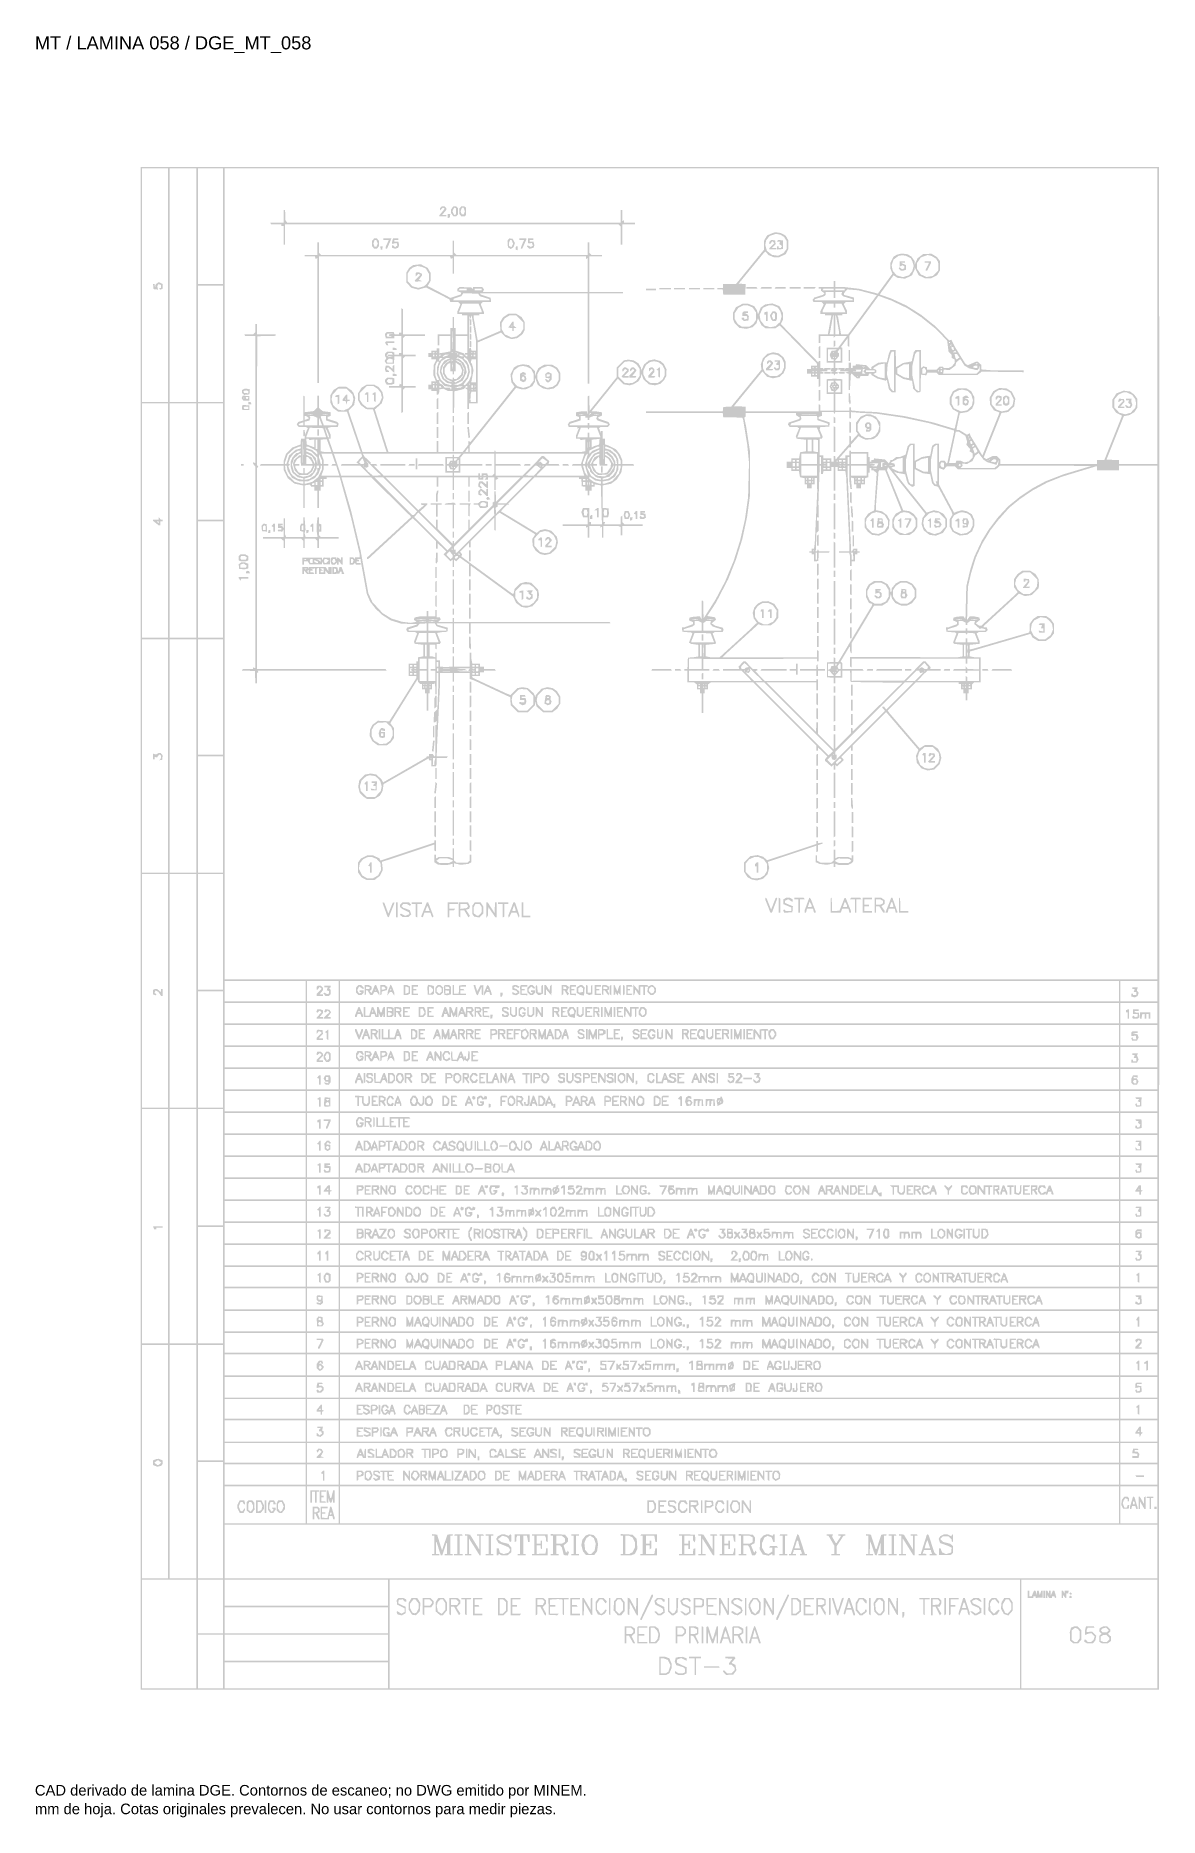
# Model space of a CAD drawing. Header units: millimetres. Extents: x 12 to 193, y 4 to 291.
import ezdxf

# ---------------------------------------------------------------- set-up
doc = ezdxf.new("R2010")
doc.units = ezdxf.units.MM
doc.layers.add('DGE_DATOS', color=7, linetype='Continuous', lineweight=0)
doc.layers.add('DGE_RELLENO', color=7, linetype='Continuous', lineweight=0)
doc.styles.add('DGE_ARIAL', font='arial.ttf')

msp = doc.modelspace()

# ---------------------------------------------------------------- texts
at = {"layer": 'DGE_DATOS', "style": 'DGE_ARIAL'}
for s, height, p in [('MT / LAMINA 058 / DGE_MT_058', 2.1, (12, 289.0389)), ('CAD derivado de lamina DGE. Contornos de escaneo; no DWG emitido por MINEM.', 1.7, (12, 8)), ('mm de hoja. Cotas originales prevalecen. No usar contornos para medir piezas.', 1.7, (12, 5))]:
    msp.add_text(s, height=height, dxfattribs=at).set_placement(p)

# ---------------------------------------------------------------- hatches: boundary and pattern name
at = {"layer": 'DGE_RELLENO'}
h = msp.add_hatch(color=7, dxfattribs=at)
h.paths.add_polyline_path([(29.0101, 147.5685), (29.0101, 25.0141), (110.9674, 25.0141), (192.9247, 25.0141), (192.9565, 123.5698), (192.9883, 222.1255), (192.956, 246.1242), (192.9237, 270.1229), (110.9669, 270.1229), (29.0101, 270.1229)], flags=0)
h.paths.add_polyline_path([(33.4368, 251.0883), (33.4368, 232.3068), (31.3499, 232.3068), (29.2631, 232.3068), (29.2631, 251.0883), (29.2631, 269.8699), (31.3499, 269.8699), (33.4368, 269.8699)], flags=0)
h.paths.add_polyline_path([(37.99, 251.0883), (37.99, 232.3068), (35.8399, 232.3068), (33.6898, 232.3068), (33.6898, 251.0883), (33.6898, 269.8699), (35.8399, 269.8699), (37.99, 269.8699)], flags=0)
h.paths.add_polyline_path([(42.2902, 260.574), (42.2902, 251.2781), (40.2666, 251.2781), (38.243, 251.2781), (38.243, 260.574), (38.243, 269.8699), (40.2666, 269.8699), (42.2902, 269.8699)], flags=0)
h.paths.add_polyline_path([(192.6721, 246.0926), (192.6721, 222.3153), (189.5734, 222.3153), (186.4747, 222.3153), (186.4747, 222.6263), (186.4747, 222.9374), (185.4761, 222.9741), (184.4776, 223.0109), (185.875, 226.5101), (187.2724, 230.0094), (187.7273, 230.0937), (188.1821, 230.178), (188.5801, 230.4225), (188.978, 230.6671), (189.2079, 231.0127), (189.4378, 231.3582), (189.4402, 232.079), (189.4427, 232.7998), (189.184, 233.1462), (188.9253, 233.4927), (188.606, 233.7311), (188.2867, 233.9695), (187.7591, 234.0403), (187.2315, 234.111), (186.6565, 233.8914), (186.0815, 233.6719), (185.7576, 233.1824), (185.4337, 232.6929), (185.4337, 232.0547), (185.4337, 231.4165), (185.7314, 230.982), (186.0291, 230.5475), (186.5033, 230.3205), (186.9774, 230.0935), (186.9474, 230.0112), (186.9173, 229.929), (185.5261, 226.4395), (184.1348, 222.95), (183.5341, 222.9488), (182.9333, 222.9476), (182.9333, 222.6314), (182.9333, 222.3153), (175.1549, 222.3153), (167.3765, 222.3153), (167.3765, 222.6708), (167.3765, 223.0264), (167.1187, 223.3032), (166.8608, 223.58), (166.4812, 223.58), (166.1017, 223.58), (165.6171, 223.3328), (165.1326, 223.0856), (164.9257, 223.238), (164.7189, 223.3903), (166.1426, 226.9532), (167.5663, 230.516), (168.1071, 230.5976), (168.648, 230.6791), (169.1381, 231.1453), (169.6282, 231.6115), (169.7176, 232.2073), (169.8069, 232.803), (169.5313, 233.3722), (169.2558, 233.9414), (168.8018, 234.222), (168.3479, 234.5025), (167.7578, 234.5113), (167.1678, 234.5201), (166.7132, 234.2755), (166.2587, 234.0309), (165.9758, 233.5276), (165.6929, 233.0243), (165.7013, 232.4675), (165.7097, 231.9107), (166.0325, 231.4231), (166.3552, 230.9354), (166.803, 230.7734), (167.2509, 230.6115), (167.1885, 230.4157), (167.1261, 230.22), (165.8152, 226.9465), (164.5043, 223.6731), (163.5618, 225.2391), (162.6194, 226.8051), (162.5329, 227.0335), (162.4465, 227.2618), (162.2339, 227.1428), (162.0212, 227.0238), (161.4281, 227.3887), (160.835, 227.7537), (160.6487, 227.7537), (160.4624, 227.7537), (160.3938, 227.8224), (160.3251, 227.891), (160.5998, 229.18), (160.8745, 230.469), (161.4907, 230.5723), (162.1069, 230.6756), (162.4794, 230.9409), (162.852, 231.2061), (163.0274, 231.6259), (163.2028, 232.0457), (163.2028, 232.5607), (163.2028, 233.0757), (162.9619, 233.545), (162.721, 234.0142), (162.2979, 234.2621), (161.8748, 234.51), (161.2424, 234.51), (160.61, 234.51), (160.1869, 234.2621), (159.7638, 234.0142), (159.5037, 233.5083), (159.2436, 233.0024), (159.2514, 232.4645), (159.2591, 231.9266), (159.4989, 231.516), (159.7388, 231.1054), (160.1854, 230.8524), (160.632, 230.5994), (160.3555, 229.3642), (160.079, 228.1291), (160.0074, 228.0575), (159.9358, 227.9859), (158.2335, 228.4999), (156.5312, 229.014), (154.2667, 229.5113), (152.0021, 230.0086), (149.7292, 230.3393), (147.4563, 230.6699), (146.0651, 230.7349), (144.6738, 230.7998), (144.0098, 230.8668), (143.3458, 230.9338), (143.3458, 231.1776), (143.3458, 231.4215), (143.2193, 231.4215), (143.0929, 231.4215), (143.0929, 231.1685), (143.0929, 230.9156), (141.9546, 230.9156), (140.8163, 230.9156), (140.8163, 232.2436), (140.8163, 233.5715), (141.3854, 233.5715), (141.9546, 233.5715), (141.9546, 234.7609), (141.9546, 235.9502), (141.3222, 235.994), (140.6898, 236.0378), (140.0574, 235.994), (139.425, 235.9502), (139.425, 234.7609), (139.425, 233.5715), (139.9942, 233.5715), (140.5633, 233.5715), (140.5633, 232.2436), (140.5633, 230.9156), (139.4882, 230.9156), (138.4132, 230.9156), (138.4132, 231.3508), (138.4132, 231.786), (138.2867, 231.8641), (138.1602, 231.9423), (138.1602, 231.3657), (138.1602, 230.7891), (132.279, 230.7891), (126.3978, 230.7891), (126.3978, 231.1632), (126.3978, 231.5373), (125.4561, 231.5742), (124.5144, 231.6112), (126.8054, 234.4053), (129.0965, 237.1995), (129.4662, 236.7785), (129.8358, 236.3575), (130.3216, 236.2267), (130.8074, 236.0959), (131.3339, 236.2142), (131.8604, 236.3325), (132.1809, 236.6278), (132.5013, 236.9231), (132.6748, 237.3301), (132.8482, 237.7371), (132.8482, 238.2533), (132.8482, 238.7696), (132.663, 239.1277), (132.4778, 239.4857), (132.1029, 239.8012), (131.728, 240.1167), (131.2781, 240.2011), (130.8283, 240.2855), (130.3461, 240.1556), (129.8639, 240.0258), (129.5121, 239.6586), (129.1603, 239.2914), (128.9933, 238.8055), (128.8262, 238.3196), (128.8919, 237.9147), (128.9576, 237.5099), (126.5176, 234.5348), (124.0775, 231.5596), (123.4354, 231.5222), (122.7932, 231.4847), (122.7532, 231.1369), (122.7132, 230.7891), (116.5242, 230.7891), (110.3352, 230.7891), (110.3352, 230.6626), (110.3352, 230.5361), (116.5242, 230.5361), (122.7132, 230.5361), (122.7532, 230.1883), (122.7932, 229.8405), (124.3353, 229.8051), (125.8773, 229.7696), (125.9446, 229.5521), (126.0119, 229.3346), (126.3319, 227.3752), (126.6519, 225.4159), (126.7947, 223.9604), (126.9375, 222.505), (126.8628, 219.7225), (126.788, 216.9401), (126.537, 215.1694), (126.2859, 213.3988), (125.9003, 211.7142), (125.5146, 210.0295), (124.9926, 208.3739), (124.4706, 206.7183), (123.7836, 205.0627), (123.0965, 203.4072), (122.3288, 201.9528), (121.5612, 200.4983), (120.5962, 198.9815), (119.6313, 197.4648), (119.5955, 198.8867), (119.5597, 200.3086), (119.4374, 200.3086), (119.3151, 200.3086), (119.3112, 198.8225), (119.3074, 197.3364), (119.1785, 197.5578), (119.0495, 197.7791), (118.5815, 197.7641), (118.1135, 197.7492), (117.7356, 197.6683), (117.3578, 197.5874), (117.3156, 197.3685), (117.2734, 197.1495), (117.5986, 197.0013), (117.9238, 196.8532), (117.9238, 196.6928), (117.9238, 196.5325), (117.2234, 196.2705), (116.5231, 196.0084), (116.3297, 196.0084), (116.1363, 196.0084), (116.1764, 195.6606), (116.2164, 195.3128), (116.9338, 195.2489), (117.6512, 195.1849), (117.7366, 195.0995), (117.822, 195.0141), (117.5508, 194.2892), (117.2796, 193.5644), (117.4436, 193.4605), (117.6076, 193.3566), (118.2084, 193.275), (118.8092, 193.1934), (118.8092, 192.2669), (118.8092, 191.3403), (118.3981, 191.2726), (117.9871, 191.2049), (117.5444, 191.172), (117.1017, 191.1391), (117.0646, 190.2222), (117.0274, 189.3053), (116.78, 189.3053), (116.5326, 189.3053), (116.5326, 189.1788), (116.5326, 189.0523), (116.7855, 189.0523), (117.0385, 189.0523), (117.0385, 188.1037), (117.0385, 187.1552), (117.576, 187.1512), (118.1135, 187.1471), (118.3349, 186.9791), (118.5562, 186.8111), (118.5562, 186.414), (118.5562, 186.0169), (118.8092, 186.0169), (119.0621, 186.0169), (119.0621, 185.7007), (119.0621, 185.3845), (119.1886, 185.3845), (119.3151, 185.3845), (119.3151, 183.8036), (119.3151, 182.2226), (119.4416, 182.2226), (119.568, 182.2226), (119.568, 183.8036), (119.568, 185.3845), (119.6945, 185.3845), (119.821, 185.3845), (119.821, 185.7007), (119.821, 186.0169), (120.0739, 186.0169), (120.3269, 186.0169), (120.3269, 186.414), (120.3269, 186.8111), (120.5482, 186.9791), (120.7696, 187.1471), (124.1839, 187.1512), (127.5982, 187.1552), (132.6895, 182.0651), (137.7808, 176.9751), (137.7808, 176.5635), (137.7808, 176.1518), (137.9073, 176.1518), (138.0338, 176.1518), (138.0338, 176.4325), (138.0338, 176.7131), (138.7898, 175.965), (139.5458, 175.2169), (139.3589, 175.0104), (139.1721, 174.8039), (139.1721, 174.6705), (139.1721, 174.5371), (139.6871, 174.0718), (140.2021, 173.6065), (140.3827, 173.7564), (140.5633, 173.9063), (140.5633, 173.5114), (140.5633, 173.1164), (140.6898, 173.1164), (140.8163, 173.1164), (140.8163, 173.5212), (140.8163, 173.9259), (140.9688, 173.7734), (141.1213, 173.6208), (141.6622, 174.1516), (142.203, 174.6824), (141.9908, 174.9169), (141.7787, 175.1513), (142.5622, 175.9349), (143.3458, 176.7185), (143.3458, 176.4351), (143.3458, 176.1518), (143.4723, 176.1518), (143.5988, 176.1518), (143.5988, 176.564), (143.5988, 176.9761), (146.303, 179.6781), (149.0072, 182.3801), (151.6113, 179.3357), (154.2154, 176.2913), (154.0161, 175.8143), (153.8168, 175.3374), (153.8789, 174.7866), (153.941, 174.2358), (154.3155, 173.771), (154.6901, 173.3062), (155.1837, 173.1397), (155.6774, 172.9732), (156.2191, 173.0532), (156.7607, 173.1332), (157.1941, 173.5666), (157.6275, 174), (157.7627, 174.502), (157.8979, 175.0041), (157.8205, 175.3566), (157.7431, 175.7092), (157.5475, 176.0975), (157.3518, 176.4858), (156.9281, 176.7761), (156.5045, 177.0664), (155.8765, 177.0664), (155.2485, 177.0664), (154.8237, 176.8038), (154.3989, 176.5413), (152.0027, 179.3429), (149.6064, 182.1446), (149.4316, 182.3869), (149.2568, 182.6293), (151.5172, 184.8922), (153.7776, 187.1552), (157.2254, 187.1552), (160.6732, 187.1552), (160.6732, 187.0287), (160.6732, 186.9022), (160.863, 186.9022), (161.0527, 186.9022), (161.0527, 186.4596), (161.0527, 186.0169), (161.2424, 186.0169), (161.4321, 186.0169), (161.4321, 185.7007), (161.4321, 185.3845), (161.6218, 185.3845), (161.8115, 185.3845), (161.8115, 184.8154), (161.8115, 184.2463), (161.938, 184.2463), (162.0645, 184.2463), (162.0645, 184.8154), (162.0645, 185.3845), (162.191, 185.3845), (162.3174, 185.3845), (162.3174, 185.7007), (162.3174, 186.0169), (162.5704, 186.0169), (162.8234, 186.0169), (162.8234, 186.4054), (162.8234, 186.7938), (163.004, 186.9745), (163.1847, 187.1552), (163.6997, 187.1552), (164.2146, 187.1552), (164.2146, 189.1788), (164.2146, 191.2024), (163.7245, 191.2024), (163.2344, 191.2024), (162.8324, 191.2828), (162.4305, 191.3632), (162.4688, 191.7433), (162.5072, 192.1234), (167.3765, 193.5449), (172.2459, 194.9664), (172.402, 194.6769), (172.5581, 194.3874), (173.0097, 194.1083), (173.4613, 193.8292), (174.0893, 193.8292), (174.7172, 193.8292), (175.1258, 194.11), (175.5343, 194.3908), (175.7866, 194.7253), (176.0388, 195.0599), (176.0393, 195.8187), (176.0399, 196.5776), (175.7588, 196.9719), (175.4777, 197.3663), (175.1266, 197.5998), (174.7755, 197.8333), (174.0799, 197.8333), (173.3842, 197.8333), (173.0331, 197.5998), (172.6821, 197.3663), (172.4113, 196.9861), (172.1406, 196.6059), (172.1079, 195.9057), (172.0752, 195.2055), (167.6074, 193.9036), (163.1395, 192.6016), (162.7917, 192.5243), (162.4439, 192.447), (162.4439, 192.8218), (162.4439, 193.1965), (163.266, 193.2846), (164.0881, 193.3726), (164.0881, 193.5476), (164.0881, 193.7225), (163.829, 194.3799), (163.5699, 195.0373), (163.7341, 195.1415), (163.8984, 195.2457), (164.4837, 195.2476), (165.069, 195.2496), (165.2131, 195.4233), (165.3573, 195.597), (165.2783, 195.8027), (165.1994, 196.0084), (164.9599, 196.0084), (164.7205, 196.0084), (164.7205, 196.1176), (164.7205, 196.2267), (167.5578, 198.8338), (170.3952, 201.441), (170.8686, 201.2432), (171.342, 201.0454), (171.9018, 201.1294), (172.4617, 201.2133), (173.0178, 201.7694), (173.5739, 202.3255), (173.593, 202.6767), (173.6121, 203.0278), (173.582, 203.4072), (173.5519, 203.7867), (173.3036, 204.1913), (173.0553, 204.596), (172.6121, 204.8699), (172.1689, 205.1438), (171.5518, 205.1438), (170.9347, 205.1438), (170.5519, 204.8713), (170.1691, 204.5987), (169.8858, 204.2007), (169.6024, 203.8028), (169.5961, 203.1417), (169.5899, 202.4805), (169.8889, 202.0758), (170.1878, 201.6711), (169.8889, 201.3804), (169.5899, 201.0897), (166.9477, 198.6755), (164.3054, 196.2614), (164.1617, 196.2614), (164.0179, 196.2614), (163.7237, 196.4675), (163.4294, 196.6736), (163.7801, 196.9532), (164.1307, 197.2327), (164.0571, 197.4247), (163.9834, 197.6166), (163.5773, 197.6979), (163.1712, 197.7791), (162.8147, 197.7791), (162.4583, 197.7791), (162.2492, 197.4945), (162.0402, 197.21), (162.109, 199.8659), (162.1779, 202.5219), (162.4317, 203.6277), (162.6855, 204.7335), (163.0753, 205.9967), (163.4651, 207.26), (163.9692, 208.3561), (164.4732, 209.4522), (165.1281, 210.5402), (165.7831, 211.6281), (166.4179, 212.4502), (167.0528, 213.2723), (167.9419, 214.269), (168.831, 215.2658), (169.7164, 215.9864), (170.6017, 216.7069), (171.6135, 217.389), (172.6254, 218.071), (173.7637, 218.6841), (174.902, 219.2972), (176.1035, 219.7807), (177.305, 220.2642), (180.0563, 221.1), (182.8077, 221.9358), (182.8705, 221.9358), (182.9333, 221.9358), (182.9333, 221.6196), (182.9333, 221.3035), (184.704, 221.3035), (186.4747, 221.3035), (186.4747, 221.6829), (186.4747, 222.0623), (189.5734, 222.0623), (192.6721, 222.0623), (192.6721, 180.7049), (192.6721, 139.3476), (117.6076, 139.3476), (42.5432, 139.3476), (42.5432, 204.6087), (42.5432, 269.8699), (117.6076, 269.8699), (192.6721, 269.8699)], flags=0)
h.paths.add_polyline_path([(42.2902, 241.666), (42.2902, 232.3068), (40.2666, 232.3068), (38.243, 232.3068), (38.243, 241.666), (38.243, 251.0251), (40.2666, 251.0251), (42.2902, 251.0251)], flags=0)
h.paths.add_polyline_path([(131.8524, 239.6261), (132.1846, 239.3944), (132.3899, 238.9617), (132.5952, 238.5291), (132.5952, 238.1879), (132.5952, 237.8467), (132.3899, 237.414), (132.1846, 236.9814), (131.8181, 236.7204), (131.4515, 236.4594), (130.8878, 236.4594), (130.324, 236.4594), (129.94, 236.7329), (129.5559, 237.0063), (129.3681, 237.3695), (129.1803, 237.7327), (129.1803, 238.1879), (129.1803, 238.6431), (129.3681, 239.0063), (129.5559, 239.3695), (129.9057, 239.6176), (130.2554, 239.8658), (130.5083, 239.9241), (130.7613, 239.9824), (131.1407, 239.9201), (131.5202, 239.8578)], flags=0)
h.paths.add_polyline_path([(140.5633, 235.5951), (140.5633, 235.4687), (140.3939, 235.4687), (140.2245, 235.4687), (140.0709, 235.1317), (139.9174, 234.7948), (140.066, 234.4361), (140.2146, 234.0774), (140.3889, 234.0774), (140.5633, 234.0774), (140.5633, 233.951), (140.5633, 233.8245), (140.1206, 233.8245), (139.678, 233.8245), (139.678, 234.7731), (139.678, 235.7216), (140.1206, 235.7216), (140.5633, 235.7216)], flags=0)
h.paths.add_polyline_path([(141.7016, 234.7731), (141.7016, 233.8245), (141.2589, 233.8245), (140.8163, 233.8245), (140.8163, 233.882), (140.8163, 233.9395), (141.1325, 234.2557), (141.4486, 234.5718), (141.4486, 234.7731), (141.4486, 234.9743), (141.1325, 235.2905), (140.8163, 235.6066), (140.8163, 235.6641), (140.8163, 235.7216), (141.2589, 235.7216), (141.7016, 235.7216)], flags=0)
h.paths.add_polyline_path([(140.5633, 235.1599), (140.5633, 235.1042), (140.4173, 235.0139), (140.2713, 234.9237), (140.3615, 235.0697), (140.4518, 235.2157), (140.5075, 235.2157), (140.5633, 235.2157)], flags=0)
h.paths.add_polyline_path([(140.9427, 235.1525), (140.9427, 235.0892), (140.8795, 235.0892), (140.8163, 235.0892), (140.8163, 235.1525), (140.8163, 235.2157), (140.8795, 235.2157), (140.9427, 235.2157)], flags=0)
h.paths.add_polyline_path([(140.3103, 234.7731), (140.3103, 234.7098), (140.2471, 234.7098), (140.1839, 234.7098), (140.1839, 234.7731), (140.1839, 234.8363), (140.2471, 234.8363), (140.3103, 234.8363)], flags=0)
h.paths.add_polyline_path([(140.7741, 234.752), (140.6898, 234.6677), (140.6055, 234.752), (140.5211, 234.8363), (140.6898, 234.8363), (140.8584, 234.8363)], flags=0)
h.paths.add_polyline_path([(141.1957, 234.7731), (141.1957, 234.7098), (141.1325, 234.7098), (141.0692, 234.7098), (141.0692, 234.7731), (141.0692, 234.8363), (141.1325, 234.8363), (141.1957, 234.8363)], flags=0)
h.paths.add_polyline_path([(140.5001, 234.4569), (140.5782, 234.3304), (140.515, 234.3304), (140.4518, 234.3304), (140.3736, 234.4569), (140.2954, 234.5833), (140.3587, 234.5833), (140.4219, 234.5833)], flags=0)
h.paths.add_polyline_path([(140.9427, 234.3936), (140.9427, 234.3304), (140.8795, 234.3304), (140.8163, 234.3304), (140.8163, 234.3936), (140.8163, 234.4569), (140.8795, 234.4569), (140.9427, 234.4569)], flags=0)
h.paths.add_polyline_path([(162.395, 233.811), (162.7011, 233.5235), (162.8418, 233.0538), (162.9826, 232.5841), (162.8982, 232.1342), (162.8137, 231.6843), (162.4408, 231.3113), (162.0678, 230.9384), (161.5688, 230.8541), (161.0697, 230.7697), (160.501, 231.0213), (159.9323, 231.2728), (159.7336, 231.6571), (159.5349, 232.0413), (159.5349, 232.4859), (159.5349, 232.9306), (159.7377, 233.3558), (159.9405, 233.781), (160.3385, 233.9853), (160.7365, 234.1895), (160.9894, 234.2347), (161.2424, 234.28), (161.6657, 234.1893), (162.0889, 234.0986)], flags=0)
h.paths.add_polyline_path([(168.7406, 233.9396), (169.0277, 233.7613), (169.2845, 233.232), (169.5412, 232.7027), (169.4544, 232.2397), (169.3675, 231.7766), (168.9533, 231.3624), (168.5391, 230.9483), (168.0764, 230.8615), (167.6137, 230.7747), (167.1853, 230.9161), (166.7568, 231.0575), (166.371, 231.4968), (165.9853, 231.9362), (165.9853, 232.4544), (165.9853, 232.9726), (166.2405, 233.3854), (166.4957, 233.7983), (166.7873, 233.9894), (167.0789, 234.1805), (167.3858, 234.2277), (167.6927, 234.275), (168.0731, 234.1965), (168.4534, 234.1179)], flags=0)
h.paths.add_polyline_path([(188.1971, 233.6192), (188.6298, 233.4139), (188.8618, 233.0817), (189.0938, 232.7495), (189.1748, 232.414), (189.2558, 232.0786), (189.1794, 231.6966), (189.103, 231.3147), (188.7248, 230.9279), (188.3466, 230.5411), (187.9166, 230.4223), (187.4865, 230.3036), (187.0137, 230.4341), (186.5409, 230.5647), (186.1283, 231.0021), (185.7158, 231.4395), (185.7158, 232.0531), (185.7158, 232.6668), (186.0573, 233.0727), (186.3989, 233.4786), (186.7846, 233.6466), (187.1703, 233.8146), (187.4674, 233.8195), (187.7644, 233.8245)], flags=0)
h.paths.add_polyline_path([(33.4368, 213.2091), (33.4368, 194.3643), (31.3499, 194.3643), (29.2631, 194.3643), (29.2631, 213.2091), (29.2631, 232.0538), (31.3499, 232.0538), (33.4368, 232.0538)], flags=0)
h.paths.add_polyline_path([(37.99, 213.2091), (37.99, 194.3643), (35.8399, 194.3643), (33.6898, 194.3643), (33.6898, 213.2091), (33.6898, 232.0538), (35.8399, 232.0538), (37.99, 232.0538)], flags=0)
h.paths.add_polyline_path([(42.2902, 222.6947), (42.2902, 213.3355), (40.2666, 213.3355), (38.243, 213.3355), (38.243, 222.6947), (38.243, 232.0538), (40.2666, 232.0538), (42.2902, 232.0538)], flags=0)
h.paths.add_polyline_path([(140.616, 230.5045), (140.6898, 230.3464), (140.7636, 230.5045), (140.8373, 230.6626), (141.9651, 230.6626), (143.0929, 230.6626), (143.0929, 230.1567), (143.0929, 229.6508), (143.2193, 229.6508), (143.3458, 229.6508), (143.3458, 230.1548), (143.3458, 230.6587), (144.0731, 230.6007), (144.8003, 230.5426), (146.1114, 230.4746), (147.4225, 230.4065), (149.5896, 230.0872), (151.7566, 229.768), (153.8434, 229.3231), (155.9303, 228.8782), (157.9223, 228.2887), (159.9144, 227.6991), (159.9144, 227.5108), (159.9144, 227.3224), (159.3923, 224.9137), (158.8702, 222.505), (158.8128, 222.4419), (158.7554, 222.3789), (158.5937, 222.6), (158.432, 222.8212), (158.1234, 222.8212), (157.8148, 222.8212), (157.6631, 222.6694), (157.5113, 222.5176), (157.5113, 224.0606), (157.5113, 225.6036), (157.2232, 225.6036), (156.9352, 225.6036), (156.669, 225.4172), (156.4029, 225.2308), (156.2523, 224.4325), (156.1016, 223.6342), (155.8895, 223.6123), (155.6774, 223.5903), (155.2347, 223.5126), (154.792, 223.4348), (154.1913, 223.1201), (153.5905, 222.8054), (153.5905, 224.2045), (153.5905, 225.6036), (153.2307, 225.6036), (152.8708, 225.6036), (152.6652, 225.3764), (152.4596, 225.1493), (152.3058, 224.4829), (152.152, 223.8166), (151.7175, 223.6351), (151.283, 223.4535), (150.9706, 223.4535), (150.6582, 223.4535), (150.3366, 223.2006), (150.015, 222.9476), (149.8423, 222.9476), (149.6697, 222.9476), (149.6678, 222.8528), (149.6658, 222.7579), (149.5584, 222.5885), (149.451, 222.419), (149.1435, 222.7264), (148.8361, 223.0339), (147.9587, 223.1238), (147.0813, 223.2137), (147.0369, 223.0806), (146.9926, 222.9476), (146.8134, 222.9476), (146.6342, 222.9476), (146.6342, 222.8212), (146.6342, 222.6947), (146.5077, 222.6947), (146.3813, 222.6947), (146.3813, 223.0741), (146.3813, 223.4535), (146.2548, 223.4535), (146.1283, 223.4535), (146.1283, 223.833), (146.1283, 224.2124), (144.7371, 224.2124), (143.3458, 224.2124), (143.3458, 224.3389), (143.3458, 224.4653), (143.2193, 224.4653), (143.0929, 224.4653), (143.0929, 224.0859), (143.0929, 223.7065), (142.7767, 223.7065), (142.4605, 223.7065), (142.4605, 223.4535), (142.4605, 223.2006), (141.9415, 223.2006), (141.4226, 223.2006), (142.2075, 224.0859), (142.9924, 224.9712), (143.1691, 224.9712), (143.3458, 224.9712), (143.3498, 225.1926), (143.3539, 225.4139), (143.9745, 226.1095), (144.5951, 226.8051), (144.8242, 226.6467), (145.0533, 226.4883), (145.3695, 226.3511), (145.6856, 226.2138), (146.3268, 226.265), (146.9681, 226.3163), (147.2964, 226.5607), (147.6247, 226.8051), (147.853, 227.1846), (148.0814, 227.564), (148.0829, 228.2722), (148.0845, 228.9804), (147.7221, 229.4555), (147.3597, 229.9306), (146.9378, 230.1069), (146.5159, 230.2832), (146.1283, 230.2832), (145.7408, 230.2832), (145.3188, 230.1069), (144.8969, 229.9306), (144.5345, 229.4555), (144.1721, 228.9804), (144.1721, 228.2575), (144.1721, 227.5345), (144.3309, 227.3432), (144.4897, 227.1519), (143.9228, 226.5359), (143.3559, 225.9198), (143.3508, 226.3234), (143.3458, 226.727), (143.2193, 226.8051), (143.0929, 226.8833), (143.0911, 226.2118), (143.0893, 225.5404), (141.9844, 224.2804), (140.8795, 223.0204), (140.8391, 223.3002), (140.7987, 223.58), (140.681, 223.58), (140.5633, 223.58), (140.5633, 223.1373), (140.5633, 222.6947), (140.3736, 222.6947), (140.1839, 222.6947), (140.1839, 222.9476), (140.1839, 223.2006), (139.5515, 223.2006), (138.9191, 223.2006), (138.9191, 223.4535), (138.9191, 223.7065), (138.6029, 223.7065), (138.2867, 223.7065), (138.2867, 225.0345), (138.2867, 226.3625), (138.4804, 226.3625), (138.6741, 226.3625), (138.7384, 226.53), (138.8027, 226.6975), (138.5489, 227.2895), (138.2951, 227.8815), (138.3654, 228.0645), (138.4357, 228.2476), (139.1517, 228.2852), (139.8677, 228.3228), (139.9068, 228.6609), (139.9458, 228.999), (139.053, 229.2866), (138.1602, 229.5741), (138.1602, 229.7304), (138.1602, 229.8867), (138.4132, 229.967), (138.6661, 230.0473), (138.6811, 230.1969), (138.6961, 230.3464), (138.6756, 230.5045), (138.6551, 230.6626), (139.5986, 230.6626), (140.5422, 230.6626)], flags=0)
h.paths.add_polyline_path([(134.4924, 230.361), (134.4924, 230.1858), (134.8126, 229.976), (135.1328, 229.7662), (135.0642, 229.6551), (134.9955, 229.5441), (134.1657, 229.2679), (133.3359, 228.9918), (133.2676, 228.8138), (133.1993, 228.6358), (133.3554, 228.4477), (133.5115, 228.2596), (134.0968, 228.2577), (134.6821, 228.2557), (134.8426, 228.1538), (135.0031, 228.052), (134.7326, 227.4011), (134.4621, 226.7502), (134.5338, 226.5634), (134.6055, 226.3765), (135.3711, 226.2899), (136.1366, 226.2033), (136.1366, 225.2822), (136.1366, 224.3611), (135.6455, 224.2781), (135.1543, 224.1952), (135.0748, 223.6979), (134.9953, 223.2006), (134.3644, 223.2006), (133.7335, 223.2006), (133.7335, 222.9476), (133.7335, 222.6947), (133.3541, 222.6947), (132.9747, 222.6947), (132.9747, 222.1888), (132.9747, 221.6829), (133.3541, 221.6829), (133.7335, 221.6829), (133.7335, 221.4299), (133.7335, 221.177), (134.3548, 221.177), (134.9761, 221.177), (135.0602, 220.679), (135.1443, 220.181), (135.514, 220.0998), (135.8836, 220.0186), (135.8836, 219.5228), (135.8836, 219.0269), (136.0734, 219.0269), (136.2631, 219.0269), (136.2631, 218.7107), (136.2631, 218.3945), (136.6425, 218.3945), (137.0219, 218.3945), (137.0219, 218.7107), (137.0219, 219.0269), (137.2749, 219.0269), (137.5278, 219.0269), (137.5278, 219.5328), (137.5278, 220.0387), (137.7176, 220.0387), (137.9073, 220.0387), (137.9093, 218.8688), (137.9114, 217.6989), (137.7135, 213.5885), (137.5156, 209.478), (137.4528, 209.067), (137.3899, 208.6559), (137.2059, 208.6559), (137.0219, 208.6559), (137.0219, 208.4662), (137.0219, 208.2765), (136.8322, 208.2765), (136.6425, 208.2765), (136.6425, 208.15), (136.6425, 208.0236), (136.8322, 208.0236), (137.0219, 208.0236), (137.0219, 207.8971), (137.0219, 207.7706), (137.2116, 207.7706), (137.4014, 207.7706), (137.4014, 207.1931), (137.4014, 206.6155), (137.7492, 206.6556), (138.097, 206.6956), (138.1352, 207.3596), (138.1734, 208.0236), (138.9815, 208.0236), (139.7895, 208.0236), (139.8677, 208.15), (139.9458, 208.2765), (139.0636, 208.2765), (138.1813, 208.2765), (138.1075, 208.4346), (138.0338, 208.5927), (137.96, 208.4346), (137.8862, 208.2765), (137.787, 208.2765), (137.6877, 208.2765), (137.7478, 209.7626), (137.8078, 211.2487), (137.984, 211.3891), (138.1602, 211.5295), (138.1602, 212.3693), (138.1602, 213.2091), (138.0338, 213.2091), (137.9073, 213.2091), (137.9073, 213.462), (137.9073, 213.715), (138.0446, 213.715), (138.182, 213.715), (138.1483, 214.8848), (138.1147, 216.0547), (138.2192, 219.0585), (138.3237, 222.0623), (138.4317, 222.0623), (138.5397, 222.0623), (138.5397, 221.3667), (138.5397, 220.6711), (138.678, 220.6711), (138.8163, 220.6711), (138.8824, 220.924), (138.9486, 221.177), (139.5662, 221.177), (140.1839, 221.177), (140.1839, 221.4932), (140.1839, 221.8094), (140.3736, 221.8094), (140.5633, 221.8094), (140.5633, 219.9122), (140.5633, 218.0151), (140.6898, 218.0151), (140.8163, 218.0151), (140.8163, 219.9122), (140.8163, 221.8094), (141.006, 221.8094), (141.1957, 221.8094), (141.1957, 221.4932), (141.1957, 221.177), (141.8203, 221.177), (142.445, 221.177), (142.5176, 220.6395), (142.5902, 220.1019), (142.8415, 214.6388), (143.0929, 209.1757), (143.0929, 208.7261), (143.0929, 208.2765), (142.2708, 208.2765), (141.4486, 208.2765), (141.4486, 208.15), (141.4486, 208.0236), (142.256, 208.0236), (143.0634, 208.0236), (143.1396, 207.739), (143.2159, 207.4544), (143.2176, 206.664), (143.2193, 205.8735), (143.3458, 205.8735), (143.4723, 205.8735), (143.4723, 206.2529), (143.4723, 206.6323), (143.7252, 206.6323), (143.9782, 206.6323), (143.9782, 207.2015), (143.9782, 207.7706), (144.1679, 207.7706), (144.3576, 207.7706), (144.3576, 207.8971), (144.3576, 208.0236), (144.5473, 208.0236), (144.7371, 208.0236), (144.7371, 208.15), (144.7371, 208.2765), (144.5473, 208.2765), (144.3576, 208.2765), (144.3576, 208.4662), (144.3576, 208.6559), (144.0477, 208.6559), (143.7378, 208.6559), (143.6145, 208.4357), (143.4913, 208.2154), (143.4349, 208.2776), (143.3786, 208.3398), (143.1071, 214.2841), (142.8356, 220.2284), (142.8377, 221.1454), (142.8399, 222.0623), (142.9664, 222.0623), (143.0929, 222.0623), (143.094, 220.8292), (143.0951, 219.596), (143.1748, 218.9321), (143.2546, 218.2681), (143.3809, 218.2681), (143.5072, 218.2681), (143.4222, 219.2059), (143.3372, 220.1438), (143.5945, 220.0765), (143.8517, 220.0092), (143.8517, 219.5181), (143.8517, 219.0269), (144.0414, 219.0269), (144.2312, 219.0269), (144.2312, 218.7107), (144.2312, 218.3945), (144.6106, 218.3945), (144.99, 218.3945), (144.99, 218.7107), (144.99, 219.0269), (145.3062, 219.0269), (145.6224, 219.0269), (145.6224, 219.5243), (145.6224, 220.0217), (145.8754, 220.1019), (146.1283, 220.1822), (146.1283, 220.5531), (146.1283, 220.924), (146.2548, 220.924), (146.3813, 220.924), (146.3813, 221.3035), (146.3813, 221.6829), (146.5077, 221.6829), (146.6342, 221.6829), (146.6342, 221.4932), (146.6342, 221.3035), (146.7923, 221.2993), (146.9504, 221.295), (147.2217, 221.0684), (147.4929, 220.8418), (147.2849, 217.8348), (147.0769, 214.8278), (146.6128, 214.5898), (146.1487, 214.3517), (145.8539, 213.9385), (145.5592, 213.5252), (145.5592, 212.8073), (145.5592, 212.0893), (145.8199, 211.7401), (146.0807, 211.3908), (146.4063, 211.1477), (146.7318, 210.9047), (147.3067, 210.8399), (147.8817, 210.7751), (148.4279, 211.0453), (148.9741, 211.3156), (149.2185, 211.6528), (149.4629, 211.9899), (149.517, 212.642), (149.5711, 213.2942), (149.3676, 213.6877), (149.164, 214.0813), (148.7529, 214.3883), (148.3417, 214.6954), (147.8674, 214.78), (147.3931, 214.8647), (147.3931, 215.3686), (147.3931, 215.8724), (147.5893, 218.4841), (147.7855, 221.0957), (147.8497, 221.1996), (147.9139, 221.3035), (148.3808, 221.3015), (148.8476, 221.2995), (150.0783, 218.2345), (151.309, 215.1694), (151.3767, 214.978), (151.4445, 214.7865), (150.9968, 214.5454), (150.5491, 214.3043), (150.2719, 213.8559), (149.9948, 213.4075), (150.0041, 212.7619), (150.0135, 212.1163), (150.2377, 211.7741), (150.4619, 211.4319), (150.8563, 211.1508), (151.2507, 210.8697), (152.0095, 210.8697), (152.7684, 210.8697), (153.1628, 211.1508), (153.5571, 211.4319), (153.7846, 211.779), (154.0121, 212.1262), (154.0121, 212.8422), (154.0121, 213.5582), (153.7288, 213.9184), (153.4455, 214.2786), (153.1219, 214.4908), (152.7984, 214.703), (152.2775, 214.783), (151.7566, 214.8629), (150.4503, 218.079), (149.1441, 221.2952), (149.2278, 221.5589), (149.3115, 221.8225), (152.3184, 218.0533), (155.3254, 214.2841), (155.0947, 213.9546), (154.8641, 213.6251), (154.7873, 213.1325), (154.7104, 212.6399), (154.8777, 212.1463), (155.045, 211.6526), (155.5043, 211.2825), (155.9637, 210.9124), (156.4856, 210.8424), (157.0074, 210.7724), (157.5824, 210.992), (158.1574, 211.2116), (158.4813, 211.7011), (158.8053, 212.1906), (158.8053, 212.8288), (158.8053, 213.467), (158.515, 213.8907), (158.2247, 214.3143), (157.8364, 214.5125), (157.4481, 214.7106), (157.0559, 214.7878), (156.6638, 214.865), (156.1091, 214.6739), (155.5545, 214.4828), (155.476, 214.5732), (155.3976, 214.6635), (152.8304, 217.878), (150.2633, 221.0925), (150.504, 220.9914), (150.7447, 220.8903), (151.4072, 220.7684), (152.0696, 220.6465), (152.202, 220.1213), (152.3344, 219.596), (152.4508, 219.3182), (152.5672, 219.0403), (152.8881, 218.83), (153.2091, 218.6197), (153.3998, 218.6928), (153.5905, 218.766), (153.5905, 220.098), (153.5905, 221.4299), (153.6561, 221.4299), (153.7216, 221.4299), (154.3201, 221.1258), (154.9185, 220.8217), (155.5117, 220.7398), (156.1049, 220.6579), (156.2521, 219.9372), (156.3993, 219.2166), (156.5852, 219.0067), (156.771, 218.7967), (157.0697, 218.7218), (157.3683, 218.6468), (158.4667, 216.6113), (159.565, 214.5758), (159.6246, 214.348), (159.6842, 214.1202), (159.4685, 213.791), (159.2528, 213.4619), (159.2528, 212.8346), (159.2528, 212.2074), (159.4916, 211.7913), (159.7304, 211.3752), (160.2967, 211.0819), (160.863, 210.7886), (161.4682, 210.8551), (162.0734, 210.9216), (162.4627, 211.1988), (162.852, 211.476), (163.0274, 211.8958), (163.2028, 212.3156), (163.2028, 212.8381), (163.2028, 213.3605), (162.9996, 213.7887), (162.7964, 214.2169), (162.3988, 214.4582), (162.0013, 214.6995), (161.5985, 214.7846), (161.1957, 214.8697), (160.7764, 214.7487), (160.357, 214.6277), (160.1539, 214.5442), (159.9507, 214.4607), (158.731, 216.7423), (157.5113, 219.0239), (157.5113, 220.3424), (157.5113, 221.6609), (157.9018, 221.5138), (158.2922, 221.3667), (158.5228, 221.6513), (158.7534, 221.9358), (159.4024, 221.9358), (160.0514, 221.9358), (160.3229, 221.6829), (160.5945, 221.4299), (163.6308, 221.4299), (166.6671, 221.4299), (166.9982, 221.7472), (167.3293, 222.0644), (174.7019, 222.0317), (182.0744, 221.9991), (179.8162, 221.3228), (177.558, 220.6466), (176.1035, 220.0821), (174.649, 219.5176), (173.5739, 218.9352), (172.4989, 218.3528), (171.5503, 217.7183), (170.6017, 217.0838), (169.6526, 216.3163), (168.7034, 215.5488), (167.8778, 214.6635), (167.0523, 213.7782), (166.2822, 212.7637), (165.5121, 211.7493), (164.9688, 210.8666), (164.4255, 209.9839), (163.8309, 208.7192), (163.2362, 207.4544), (162.9058, 206.4426), (162.5755, 205.4308), (162.2437, 204.0396), (161.9119, 202.6484), (161.8433, 200.0036), (161.7747, 197.3589), (161.6211, 197.569), (161.4675, 197.7791), (160.9755, 197.7665), (160.4835, 197.7539), (160.168, 197.6661), (159.8525, 197.5783), (159.8112, 197.3639), (159.7699, 197.1495), (160.0951, 197.0013), (160.4203, 196.8532), (160.4203, 196.6928), (160.4203, 196.5325), (159.7199, 196.2705), (159.0195, 196.0084), (158.8262, 196.0084), (158.6328, 196.0084), (158.6728, 195.6606), (158.7128, 195.3128), (159.4302, 195.2489), (160.1477, 195.1849), (160.2331, 195.0995), (160.3185, 195.0141), (160.0515, 194.3004), (159.7845, 193.5868), (159.8514, 193.4785), (159.9184, 193.3702), (160.612, 193.2835), (161.3056, 193.1968), (161.3056, 192.2686), (161.3056, 191.3403), (160.8946, 191.266), (160.4835, 191.1917), (151.8514, 191.2287), (143.2193, 191.2656), (143.2193, 190.4826), (143.2193, 189.6996), (143.3458, 189.6214), (143.4723, 189.5433), (143.4723, 190.2464), (143.4723, 190.9494), (152.6419, 190.9494), (161.8115, 190.9494), (161.8115, 190.57), (161.8115, 190.1906), (161.938, 190.1906), (162.0645, 190.1906), (162.0645, 190.57), (162.0645, 190.9494), (163.0131, 190.9494), (163.9617, 190.9494), (163.9619, 190.0957), (163.9622, 189.242), (163.0506, 189.285), (162.1389, 189.3281), (161.9793, 189.538), (161.8196, 189.7479), (161.8156, 189.5266), (161.8115, 189.3053), (160.8704, 189.3053), (159.9293, 189.3053), (159.8511, 189.1788), (159.773, 189.0523), (160.7922, 189.0523), (161.8115, 189.0523), (161.8115, 188.8626), (161.8115, 188.6729), (161.938, 188.6729), (162.0645, 188.6729), (162.0645, 188.8626), (162.0645, 189.0523), (163.0131, 189.0523), (163.9617, 189.0523), (163.9617, 188.2302), (163.9617, 187.4081), (163.0131, 187.4081), (162.0645, 187.4081), (162.0645, 187.7169), (162.0645, 188.0256), (161.938, 188.1037), (161.8115, 188.1819), (161.8115, 187.795), (161.8115, 187.4081), (157.9292, 187.4081), (154.0468, 187.4081), (154.4826, 187.8732), (154.9185, 188.3382), (155.2945, 188.6953), (155.6705, 189.0523), (156.7174, 189.0523), (157.7643, 189.0523), (157.7643, 189.1788), (157.7643, 189.3053), (156.9366, 189.3053), (156.109, 189.3053), (156.1402, 189.4633), (156.1715, 189.6214), (155.7431, 190.0957), (155.3146, 190.57), (155.1606, 190.57), (155.0066, 190.57), (153.4448, 188.9911), (151.883, 187.4121), (147.6777, 187.4101), (143.4723, 187.4081), (143.4723, 188.2302), (143.4723, 189.0523), (144.4283, 189.0523), (145.3844, 189.0523), (145.3062, 189.1788), (145.228, 189.3053), (143.5913, 189.3053), (141.9546, 189.3053), (141.9546, 189.7859), (141.9546, 190.2665), (141.8216, 190.3994), (141.6886, 190.5324), (142.4224, 191.7564), (143.1561, 192.9804), (143.1962, 192.5024), (143.2362, 192.0245), (143.3543, 191.9043), (143.4723, 191.7842), (143.4723, 192.6417), (143.4723, 193.4992), (145.2746, 196.5121), (147.0769, 199.525), (147.7308, 199.5208), (148.3848, 199.5167), (148.8059, 199.779), (149.227, 200.0413), (149.4069, 200.333), (149.5867, 200.6248), (149.673, 201.0042), (149.7592, 201.3836), (149.8617, 201.0042), (149.9643, 200.6248), (150.2108, 200.2897), (150.4573, 199.9546), (150.9645, 199.7259), (151.4716, 199.4972), (151.9547, 199.5165), (152.4377, 199.5358), (152.8179, 199.7323), (153.198, 199.9289), (153.5388, 200.3757), (153.8796, 200.8225), (153.8796, 201.5101), (153.8796, 202.1977), (153.5525, 202.6266), (153.2253, 203.0554), (152.788, 203.263), (152.3507, 203.4705), (151.826, 203.4705), (151.3013, 203.4705), (150.9432, 203.2853), (150.5852, 203.1001), (150.2539, 202.7065), (149.9226, 202.3128), (149.9226, 202.077), (149.9226, 201.8412), (149.7962, 201.7631), (149.6697, 201.6849), (149.6697, 201.9574), (149.6697, 202.2299), (149.4484, 202.6093), (149.227, 202.9886), (148.7578, 203.2296), (148.2885, 203.4705), (147.6698, 203.4705), (147.0511, 203.4705), (146.6213, 203.1834), (146.1916, 202.8963), (145.9704, 202.4561), (145.7493, 202.016), (145.7491, 201.4734), (145.7489, 200.9309), (145.9997, 200.4392), (146.2506, 199.9476), (146.5128, 199.8643), (146.7751, 199.7811), (146.7363, 199.6205), (146.6975, 199.46), (143.9925, 194.9518), (141.2876, 190.4435), (141.0519, 190.4435), (140.8163, 190.4435), (140.8163, 190.7523), (140.8163, 191.061), (140.6898, 191.1391), (140.5633, 191.2173), (140.5633, 190.8377), (140.5633, 190.4581), (140.0258, 190.4192), (139.4882, 190.3803), (139.4882, 189.1788), (139.4882, 187.9773), (140.0258, 187.9384), (140.5633, 187.8995), (140.5633, 187.4641), (140.5633, 187.0287), (140.6898, 187.0287), (140.8163, 187.0287), (140.8163, 187.4714), (140.8163, 187.914), (141.3854, 187.914), (141.9546, 187.914), (141.9546, 188.4832), (141.9546, 189.0523), (142.5814, 189.0523), (143.2083, 189.0523), (143.2454, 188.1354), (143.2826, 187.2184), (147.4449, 187.1552), (151.6073, 187.0919), (147.6346, 183.1888), (143.662, 179.2857), (143.6216, 179.5527), (143.5812, 179.8196), (143.4635, 179.8196), (143.3458, 179.8196), (143.3458, 179.4062), (143.3458, 178.9928), (142.081, 177.7328), (140.8163, 176.4728), (140.8163, 177.6403), (140.8163, 178.8078), (140.6898, 178.8078), (140.5633, 178.8078), (140.5633, 177.5771), (140.5633, 176.3463), (139.2985, 177.6063), (138.0338, 178.8663), (138.0338, 179.7856), (138.0338, 180.7049), (137.9133, 180.7049), (137.7929, 180.7049), (137.7552, 179.9444), (137.7176, 179.1839), (133.7343, 183.1695), (129.751, 187.1552), (133.7659, 187.1552), (137.7808, 187.1552), (137.7808, 186.5228), (137.7808, 185.8904), (137.9073, 185.8904), (138.0338, 185.8904), (138.0338, 186.7758), (138.0338, 187.6611), (137.9073, 187.6611), (137.7808, 187.6611), (137.7808, 187.5346), (137.7808, 187.4081), (133.6239, 187.4081), (129.4671, 187.4081), (128.6919, 188.1986), (127.9167, 188.9891), (128.1059, 189.03), (128.295, 189.0709), (128.295, 189.1881), (128.295, 189.3053), (127.9315, 189.3053), (127.568, 189.3053), (126.9545, 189.9376), (126.341, 190.57), (126.2, 190.57), (126.059, 190.57), (125.6488, 190.1193), (125.2387, 189.6685), (125.3084, 189.4869), (125.3781, 189.3053), (124.054, 189.3053), (122.73, 189.3053), (122.73, 189.1788), (122.73, 189.0523), (124.2197, 189.0523), (125.7095, 189.0523), (126.5243, 188.2302), (127.3391, 187.4081), (122.3153, 187.4081), (117.2914, 187.4081), (117.2914, 188.2302), (117.2914, 189.0523), (118.9356, 189.0523), (120.5798, 189.0523), (120.5798, 189.1788), (120.5798, 189.3053), (120.0739, 189.3053), (119.568, 189.3053), (119.568, 190.1221), (119.568, 190.939), (128.7377, 190.9461), (137.9073, 190.9532), (137.9073, 190.7616), (137.9073, 190.57), (138.0338, 190.57), (138.1602, 190.57), (138.1602, 191.3846), (138.1602, 192.1993), (138.0338, 192.2774), (137.9073, 192.3556), (137.9073, 191.779), (137.9073, 191.2024), (130.2894, 191.2024), (122.6716, 191.2024), (123.0486, 191.5679), (123.4256, 191.9333), (125.9418, 194.2266), (128.458, 196.5198), (128.7243, 196.4222), (128.9906, 196.3246), (129.7088, 196.3246), (130.4269, 196.3246), (130.776, 196.5854), (131.1251, 196.8462), (131.3813, 197.1894), (131.6376, 197.5326), (131.6376, 198.2092), (131.6376, 198.8858), (131.3273, 199.3387), (131.017, 199.7916), (130.5257, 200.0131), (130.0344, 200.2346), (129.5514, 200.2154), (129.0683, 200.1961), (128.7133, 200.0114), (128.3582, 199.8267), (128.0706, 199.5188), (127.783, 199.2108), (127.6596, 198.7805), (127.5362, 198.3501), (127.6169, 197.9065), (127.6976, 197.4629), (127.9505, 197.1027), (128.2033, 196.7426), (127.7116, 196.264), (127.2199, 195.7854), (124.7129, 193.4939), (122.2059, 191.2024), (121.4719, 191.2024), (120.7379, 191.2024), (120.3427, 191.2814), (119.9475, 191.3605), (119.9475, 192.2752), (119.9475, 193.1899), (120.7277, 193.2715), (121.5079, 193.353), (121.5789, 193.424), (121.6499, 193.495), (121.3676, 194.2698), (121.0854, 195.0447), (121.2437, 195.1452), (121.402, 195.2457), (122.0524, 195.2476), (122.7029, 195.2496), (122.7757, 195.4393), (122.8485, 195.629), (122.7844, 195.7961), (122.7203, 195.9631), (122.1108, 196.1193), (121.5013, 196.2755), (121.2172, 196.4745), (120.933, 196.6736), (121.2836, 196.9532), (121.6343, 197.2327), (121.5579, 197.4317), (121.4815, 197.6307), (120.8512, 197.7365), (120.2209, 197.8423), (120.9266, 198.9174), (121.6323, 199.9924), (122.6148, 201.8895), (123.5973, 203.7867), (124.2226, 205.3676), (124.8479, 206.9485), (125.3596, 208.5927), (125.8712, 210.2369), (126.2498, 212.0075), (126.6284, 213.7782), (126.8598, 215.4856), (127.0912, 217.193), (127.09, 220.7976), (127.0887, 224.4021), (126.7965, 226.2992), (126.5042, 228.1964), (126.3396, 228.9887), (126.175, 229.781), (126.2864, 229.8498), (126.3978, 229.9187), (126.3978, 230.2274), (126.3978, 230.5361), (130.4451, 230.5361), (134.4924, 230.5361)], flags=0)
h.paths.add_polyline_path([(137.5652, 230.3159), (136.6541, 230.2723), (135.6681, 230.3156), (134.6821, 230.3588), (136.5793, 230.3591), (138.4764, 230.3594)], flags=0)
h.paths.add_polyline_path([(137.9305, 229.6924), (137.9705, 229.3546), (138.7848, 229.0835), (139.5991, 228.8124), (139.6491, 228.6625), (139.699, 228.5125), (136.6425, 228.5125), (133.586, 228.5125), (133.636, 228.6627), (133.6861, 228.8129), (134.437, 229.0611), (135.188, 229.3093), (135.2845, 229.4485), (135.381, 229.5876), (135.328, 229.8089), (135.2749, 230.0302), (136.5827, 230.0302), (137.8905, 230.0302)], flags=0)
h.paths.add_polyline_path([(147.1198, 229.6653), (147.4908, 229.4011), (147.701, 228.8757), (147.9113, 228.3503), (147.8262, 227.9572), (147.7411, 227.564), (147.4939, 227.2143), (147.2467, 226.8645), (146.8835, 226.6767), (146.5203, 226.4889), (146.1283, 226.4889), (145.7363, 226.4889), (145.3731, 226.6767), (145.01, 226.8645), (144.726, 227.2634), (144.4419, 227.6622), (144.4419, 228.1977), (144.4419, 228.7332), (144.6844, 229.1461), (144.9268, 229.559), (145.3695, 229.802), (145.8121, 230.045), (146.2805, 229.9872), (146.7489, 229.9294)], flags=0)
h.paths.add_polyline_path([(138.1434, 227.4839), (138.4132, 226.8346), (138.4132, 226.725), (138.4132, 226.6154), (136.5687, 226.6154), (134.7243, 226.6154), (134.7664, 226.7138), (134.8086, 226.8122), (135.0549, 227.4727), (135.3012, 228.1331), (136.5874, 228.1331), (137.8736, 228.1331)], flags=0)
h.paths.add_polyline_path([(161.2349, 227.1686), (161.7599, 226.8365), (161.906, 226.3683), (162.0522, 225.9), (161.9849, 225.6428), (161.9177, 225.3857), (162.2362, 225.0419), (162.5548, 224.6982), (162.4888, 224.5262), (162.4228, 224.3542), (162.6863, 224.1896), (162.9498, 224.0251), (162.9498, 223.6933), (162.9498, 223.3616), (162.6244, 223.0361), (162.299, 222.7107), (161.9362, 222.6311), (161.5734, 222.5514), (161.3214, 222.6863), (161.0693, 222.8212), (160.6951, 222.8212), (160.3209, 222.8212), (160.2481, 222.6314), (160.1753, 222.4417), (159.6506, 222.4417), (159.126, 222.4417), (159.1815, 222.6631), (159.2369, 222.8844), (159.7307, 225.1926), (160.2245, 227.5007), (160.4672, 227.5007), (160.71, 227.5007)], flags=0)
h.paths.add_polyline_path([(162.3174, 226.6787), (162.3174, 226.6154), (162.2542, 226.6154), (162.191, 226.6154), (162.191, 226.6787), (162.191, 226.7419), (162.2542, 226.7419), (162.3174, 226.7419)], flags=0)
h.paths.add_polyline_path([(162.5282, 226.2781), (162.4439, 226.1938), (162.3596, 226.2781), (162.2753, 226.3625), (162.4439, 226.3625), (162.6126, 226.3625)], flags=0)
h.paths.add_polyline_path([(137.0219, 225.2874), (137.0219, 224.3389), (136.7057, 224.3389), (136.3895, 224.3389), (136.3895, 225.2874), (136.3895, 226.236), (136.7057, 226.236), (137.0219, 226.236)], flags=0)
h.paths.add_polyline_path([(138.0338, 225.1973), (138.0338, 224.2124), (137.9389, 224.2141), (137.844, 224.2158), (137.5595, 224.2921), (137.2749, 224.3684), (137.2749, 225.3042), (137.2749, 226.24), (137.6543, 226.2111), (138.0338, 226.1822)], flags=0)
h.paths.add_polyline_path([(162.8643, 225.8057), (162.9324, 225.6283), (162.8602, 225.5562), (162.7881, 225.484), (162.6792, 225.5513), (162.5704, 225.6185), (162.5704, 225.8008), (162.5704, 225.983), (162.6833, 225.983), (162.7963, 225.983)], flags=0)
h.paths.add_polyline_path([(153.3375, 222.1888), (153.3375, 219.0269), (153.1633, 219.0269), (152.9891, 219.0269), (152.8358, 219.2116), (152.6825, 219.3963), (152.443, 220.3183), (152.2036, 221.2402), (152.2014, 222.1045), (152.1992, 222.9687), (152.463, 224.0016), (152.7267, 225.0345), (152.8579, 225.1926), (152.9891, 225.3507), (153.1633, 225.3507), (153.3375, 225.3507)], flags=0)
h.paths.add_polyline_path([(157.2583, 222.4417), (157.2583, 219.5328), (157.1233, 219.5328), (156.9883, 219.5328), (157.0686, 219.2799), (157.1489, 219.0269), (157.0294, 219.0269), (156.9099, 219.0269), (156.7849, 219.185), (156.6599, 219.3431), (156.4532, 220.2756), (156.2465, 221.208), (156.2465, 222.1275), (156.2465, 223.0471), (156.4472, 224.0408), (156.6479, 225.0345), (156.8508, 225.1926), (157.0537, 225.3507), (157.156, 225.3507), (157.2583, 225.3507)], flags=0)
h.paths.add_polyline_path([(163.1395, 225.2242), (163.0614, 225.0977), (162.9349, 225.0977), (162.8084, 225.0977), (162.8866, 225.2242), (162.9648, 225.3507), (163.0912, 225.3507), (163.2177, 225.3507)], flags=0)
h.paths.add_polyline_path([(163.5659, 224.6403), (163.7167, 224.3094), (163.4914, 224.1435), (163.266, 223.9776), (163.1263, 224.3796), (162.9866, 224.7815), (163.1263, 224.8744), (163.266, 224.9674), (163.3406, 224.9693), (163.4151, 224.9712)], flags=0)
h.paths.add_polyline_path([(165.0059, 222.7897), (165.3125, 222.5888), (165.8465, 222.445), (166.3805, 222.3013), (166.5627, 222.2313), (166.7449, 222.1614), (166.9409, 222.5862), (167.137, 223.0109), (167.0667, 222.5682), (166.9964, 222.1255), (166.7298, 221.9042), (166.4632, 221.6829), (163.7424, 221.6829), (161.0217, 221.6829), (161.1778, 221.871), (161.3339, 222.0591), (161.2709, 222.2233), (161.2079, 222.3876), (161.6046, 222.346), (162.0013, 222.3045), (162.4439, 222.5312), (162.8866, 222.7579), (163.1068, 223.1992), (163.327, 223.6405), (163.605, 223.8501), (163.8829, 224.0598), (164.2911, 223.5252), (164.6993, 222.9907)], flags=0)
h.paths.add_polyline_path([(137.9073, 223.1373), (137.9073, 222.3153), (136.6425, 222.3153), (135.3777, 222.3153), (135.3777, 223.1373), (135.3777, 223.9594), (136.6425, 223.9594), (137.9073, 223.9594)], flags=0)
h.paths.add_polyline_path([(145.8754, 223.1373), (145.8754, 222.3153), (144.6106, 222.3153), (143.3458, 222.3153), (143.3458, 223.1373), (143.3458, 223.9594), (144.6106, 223.9594), (145.8754, 223.9594)], flags=0)
h.paths.add_polyline_path([(138.5397, 222.8844), (138.5397, 222.3153), (138.4132, 222.3153), (138.2867, 222.3153), (138.2867, 222.8844), (138.2867, 223.4535), (138.4132, 223.4535), (138.5397, 223.4535)], flags=0)
h.paths.add_polyline_path([(143.0929, 222.8844), (143.0929, 222.3153), (142.9664, 222.3153), (142.8399, 222.3153), (142.8399, 222.8844), (142.8399, 223.4535), (142.9664, 223.4535), (143.0929, 223.4535)], flags=0)
h.paths.add_polyline_path([(151.6933, 222.1888), (151.6933, 221.0505), (151.4088, 221.0494), (151.1242, 221.0483), (150.5234, 221.3322), (149.9226, 221.6161), (149.9226, 221.698), (149.9226, 221.7799), (150.1866, 221.8489), (150.4506, 221.9179), (150.4073, 222.1427), (150.364, 222.3674), (150.0485, 222.4452), (149.7329, 222.523), (150.3021, 222.8302), (150.8712, 223.1373), (151.2507, 223.2156), (151.6301, 223.2938), (151.6617, 223.3104), (151.6933, 223.3271)], flags=0)
h.paths.add_polyline_path([(155.7406, 222.1888), (155.7406, 221.0505), (155.4202, 221.0505), (155.0998, 221.0505), (154.4716, 221.3688), (153.8434, 221.6871), (153.8434, 222.1675), (153.8434, 222.6478), (154.3177, 222.8904), (154.792, 223.1329), (155.2347, 223.212), (155.6774, 223.2912), (155.709, 223.3091), (155.7406, 223.3271)], flags=0)
h.paths.add_polyline_path([(165.7323, 223.0109), (165.7323, 222.9476), (165.6691, 222.9476), (165.6059, 222.9476), (165.6059, 223.0109), (165.6059, 223.0741), (165.6691, 223.0741), (165.7323, 223.0741)], flags=0)
h.paths.add_polyline_path([(166.6877, 222.9366), (166.7727, 222.7991), (166.6503, 222.6767), (166.5278, 222.5542), (166.1893, 222.6392), (165.8507, 222.7241), (166.0761, 222.8951), (166.3015, 223.0661), (166.4521, 223.0701), (166.6028, 223.0741)], flags=0)
h.paths.add_polyline_path([(134.3659, 222.8212), (134.3659, 222.6947), (134.1762, 222.6947), (133.9865, 222.6947), (133.9865, 222.8212), (133.9865, 222.9476), (134.1762, 222.9476), (134.3659, 222.9476)], flags=0)
h.paths.add_polyline_path([(134.9983, 222.8212), (134.9983, 222.6947), (134.8086, 222.6947), (134.6189, 222.6947), (134.6189, 222.8212), (134.6189, 222.9476), (134.8086, 222.9476), (134.9983, 222.9476)], flags=0)
h.paths.add_polyline_path([(139.2985, 222.8212), (139.2985, 222.6947), (139.1088, 222.6947), (138.9191, 222.6947), (138.9191, 222.8212), (138.9191, 222.9476), (139.1088, 222.9476), (139.2985, 222.9476)], flags=0)
h.paths.add_polyline_path([(139.9309, 222.8212), (139.9309, 222.6947), (139.7412, 222.6947), (139.5515, 222.6947), (139.5515, 222.8212), (139.5515, 222.9476), (139.7412, 222.9476), (139.9309, 222.9476)], flags=0)
h.paths.add_polyline_path([(141.8281, 222.8212), (141.8281, 222.6947), (141.6384, 222.6947), (141.4486, 222.6947), (141.4486, 222.8212), (141.4486, 222.9476), (141.6384, 222.9476), (141.8281, 222.9476)], flags=0)
h.paths.add_polyline_path([(142.4605, 222.8212), (142.4605, 222.6947), (142.2708, 222.6947), (142.081, 222.6947), (142.081, 222.8212), (142.081, 222.9476), (142.2708, 222.9476), (142.4605, 222.9476)], flags=0)
h.paths.add_polyline_path([(165.4794, 222.8844), (165.4794, 222.8212), (165.4161, 222.8212), (165.3529, 222.8212), (165.3529, 222.8844), (165.3529, 222.9476), (165.4161, 222.9476), (165.4794, 222.9476)], flags=0)
h.paths.add_polyline_path([(141.1957, 222.7579), (141.1957, 222.6947), (141.1325, 222.6947), (141.0692, 222.6947), (141.0692, 222.7579), (141.0692, 222.8212), (141.1325, 222.8212), (141.1957, 222.8212)], flags=0)
h.paths.add_polyline_path([(148.563, 222.4844), (148.4049, 222.4207), (148.4049, 222.115), (148.4049, 221.8094), (148.2995, 221.8094), (148.1941, 221.8094), (148.1941, 222.1888), (148.1941, 222.5682), (148.4576, 222.5582), (148.7211, 222.5482)], flags=0)
h.paths.add_polyline_path([(158.3334, 222.1238), (158.3334, 221.7461), (158.1575, 221.7461), (157.9815, 221.7461), (157.8528, 221.9503), (157.724, 222.1544), (157.807, 222.3707), (157.89, 222.5869), (158.1117, 222.5442), (158.3334, 222.5015)], flags=0)
h.paths.add_polyline_path([(134.3659, 222.1888), (134.3659, 221.9358), (134.1762, 221.9358), (133.9865, 221.9358), (133.9865, 222.1888), (133.9865, 222.4417), (134.1762, 222.4417), (134.3659, 222.4417)], flags=0)
h.paths.add_polyline_path([(134.9441, 222.1888), (134.9441, 221.9358), (134.7815, 221.9358), (134.6189, 221.9358), (134.6189, 222.1888), (134.6189, 222.4417), (134.7815, 222.4417), (134.9441, 222.4417)], flags=0)
h.paths.add_polyline_path([(139.2643, 222.3653), (139.1879, 222.2889), (139.0219, 222.3553), (138.8559, 222.4218), (139.0983, 222.4318), (139.3407, 222.4417)], flags=0)
h.paths.add_polyline_path([(139.9309, 222.1888), (139.9309, 221.9358), (139.7412, 221.9358), (139.5515, 221.9358), (139.5515, 222.1888), (139.5515, 222.4417), (139.7412, 222.4417), (139.9309, 222.4417)], flags=0)
h.paths.add_polyline_path([(141.7938, 222.3653), (141.7174, 222.2889), (141.5514, 222.3553), (141.3854, 222.4218), (141.6278, 222.4318), (141.8702, 222.4417)], flags=0)
h.paths.add_polyline_path([(142.4262, 222.3653), (142.3498, 222.2889), (142.1838, 222.3553), (142.0178, 222.4218), (142.2602, 222.4318), (142.5026, 222.4417)], flags=0)
h.paths.add_polyline_path([(147.646, 222.1888), (147.5107, 221.9358), (146.9144, 221.9561), (146.318, 221.9763), (146.7291, 222.0273), (147.1401, 222.0783), (147.1401, 222.1888), (147.1401, 222.2992), (146.7291, 222.3502), (146.318, 222.4013), (147.0497, 222.4215), (147.7814, 222.4417)], flags=0)
h.paths.add_polyline_path([(160.9828, 222.0515), (160.9087, 221.9317), (160.7889, 222.0057), (160.6691, 222.0798), (160.7432, 222.1996), (160.8172, 222.3194), (160.937, 222.2453), (161.0568, 222.1713)], flags=0)
h.paths.add_polyline_path([(149.0689, 222.105), (148.9108, 222.0412), (148.7527, 222.105), (148.5946, 222.1688), (148.9108, 222.1688), (149.227, 222.1688)], flags=0)
h.paths.add_polyline_path([(150.0175, 222.1016), (149.7962, 222.0438), (149.5748, 222.1016), (149.3535, 222.1594), (149.7962, 222.1594), (150.2388, 222.1594)], flags=0)
h.paths.add_polyline_path([(137.9073, 221.2402), (137.9073, 220.4181), (136.6425, 220.4181), (135.3777, 220.4181), (135.3777, 221.2402), (135.3777, 222.0623), (136.6425, 222.0623), (137.9073, 222.0623)], flags=0)
h.paths.add_polyline_path([(139.2643, 221.9859), (139.1879, 221.9095), (139.0219, 221.9759), (138.8559, 222.0423), (139.0983, 222.0523), (139.3407, 222.0623)], flags=0)
h.paths.add_polyline_path([(141.7938, 221.9859), (141.7174, 221.9095), (141.5514, 221.9759), (141.3854, 222.0423), (141.6278, 222.0523), (141.8702, 222.0623)], flags=0)
h.paths.add_polyline_path([(142.4262, 221.9859), (142.3498, 221.9095), (142.1838, 221.9759), (142.0178, 222.0423), (142.2602, 222.0523), (142.5026, 222.0623)], flags=0)
h.paths.add_polyline_path([(145.8754, 221.2402), (145.8754, 220.4181), (144.6106, 220.4181), (143.3458, 220.4181), (143.3458, 221.2402), (143.3458, 222.0623), (144.6106, 222.0623), (145.8754, 222.0623)], flags=0)
h.paths.add_polyline_path([(134.3659, 221.5564), (134.3659, 221.4299), (134.1762, 221.4299), (133.9865, 221.4299), (133.9865, 221.5564), (133.9865, 221.6829), (134.1762, 221.6829), (134.3659, 221.6829)], flags=0)
h.paths.add_polyline_path([(134.9983, 221.5564), (134.9983, 221.4299), (134.8086, 221.4299), (134.6189, 221.4299), (134.6189, 221.5564), (134.6189, 221.6829), (134.8086, 221.6829), (134.9983, 221.6829)], flags=0)
h.paths.add_polyline_path([(139.2985, 221.5564), (139.2985, 221.4299), (139.1088, 221.4299), (138.9191, 221.4299), (138.9191, 221.5564), (138.9191, 221.6829), (139.1088, 221.6829), (139.2985, 221.6829)], flags=0)
h.paths.add_polyline_path([(139.9309, 221.5564), (139.9309, 221.4299), (139.7412, 221.4299), (139.5515, 221.4299), (139.5515, 221.5564), (139.5515, 221.6829), (139.7412, 221.6829), (139.9309, 221.6829)], flags=0)
h.paths.add_polyline_path([(141.8281, 221.5564), (141.8281, 221.4299), (141.6384, 221.4299), (141.4486, 221.4299), (141.4486, 221.5564), (141.4486, 221.6829), (141.6384, 221.6829), (141.8281, 221.6829)], flags=0)
h.paths.add_polyline_path([(142.4605, 221.5564), (142.4605, 221.4299), (142.2708, 221.4299), (142.081, 221.4299), (142.081, 221.5564), (142.081, 221.6829), (142.2708, 221.6829), (142.4605, 221.6829)], flags=0)
h.paths.add_polyline_path([(147.4271, 221.5999), (147.2714, 221.5369), (147.0477, 221.5952), (146.8239, 221.6535), (147.2034, 221.6582), (147.5828, 221.6629)], flags=0)
h.paths.add_polyline_path([(136.2209, 219.8279), (136.1366, 219.7436), (136.1366, 219.9122), (136.1366, 220.0809), (136.2209, 219.9966), (136.3052, 219.9122)], flags=0)
h.paths.add_polyline_path([(136.8955, 219.9122), (136.8955, 219.7858), (136.7057, 219.7858), (136.516, 219.7858), (136.516, 219.9122), (136.516, 220.0387), (136.7057, 220.0387), (136.8955, 220.0387)], flags=0)
h.paths.add_polyline_path([(137.2327, 219.8279), (137.1484, 219.7436), (137.1484, 219.9122), (137.1484, 220.0809), (137.2327, 219.9966), (137.317, 219.9122)], flags=0)
h.paths.add_polyline_path([(144.189, 219.8279), (144.1047, 219.7436), (144.1047, 219.9122), (144.1047, 220.0809), (144.189, 219.9966), (144.2733, 219.9122)], flags=0)
h.paths.add_polyline_path([(144.8635, 219.9122), (144.8635, 219.7858), (144.6738, 219.7858), (144.4841, 219.7858), (144.4841, 219.9122), (144.4841, 220.0387), (144.6738, 220.0387), (144.8635, 220.0387)], flags=0)
h.paths.add_polyline_path([(145.3695, 219.9122), (145.3695, 219.7858), (145.243, 219.7858), (145.1165, 219.7858), (145.1165, 219.9122), (145.1165, 220.0387), (145.243, 220.0387), (145.3695, 220.0387)], flags=0)
h.paths.add_polyline_path([(136.2209, 219.322), (136.1366, 219.2377), (136.1366, 219.4063), (136.1366, 219.575), (136.2209, 219.4906), (136.3052, 219.4063)], flags=0)
h.paths.add_polyline_path([(136.8955, 219.4063), (136.8955, 219.2799), (136.7057, 219.2799), (136.516, 219.2799), (136.516, 219.4063), (136.516, 219.5328), (136.7057, 219.5328), (136.8955, 219.5328)], flags=0)
h.paths.add_polyline_path([(137.2327, 219.322), (137.1484, 219.2377), (137.1484, 219.4063), (137.1484, 219.575), (137.2327, 219.4906), (137.317, 219.4063)], flags=0)
h.paths.add_polyline_path([(144.189, 219.322), (144.1047, 219.2377), (144.1047, 219.4063), (144.1047, 219.575), (144.189, 219.4906), (144.2733, 219.4063)], flags=0)
h.paths.add_polyline_path([(144.8635, 219.4063), (144.8635, 219.2799), (144.6738, 219.2799), (144.4841, 219.2799), (144.4841, 219.4063), (144.4841, 219.5328), (144.6738, 219.5328), (144.8635, 219.5328)], flags=0)
h.paths.add_polyline_path([(145.3695, 219.4063), (145.3695, 219.2799), (145.243, 219.2799), (145.1165, 219.2799), (145.1165, 219.4063), (145.1165, 219.5328), (145.243, 219.5328), (145.3695, 219.5328)], flags=0)
h.paths.add_polyline_path([(148.4243, 214.2694), (148.7599, 214.1005), (149.0251, 213.6715), (149.2903, 213.2424), (149.2903, 212.8018), (149.2903, 212.3611), (149.004, 211.9314), (148.7178, 211.5016), (148.2441, 211.2694), (147.7704, 211.0371), (147.2572, 211.1238), (146.7441, 211.2105), (146.3214, 211.6332), (145.8987, 212.0558), (145.8138, 212.4427), (145.7288, 212.8296), (145.8082, 213.1913), (145.8877, 213.5531), (146.2763, 213.9506), (146.665, 214.3481), (147.0606, 214.4596), (147.4563, 214.5712), (147.7725, 214.5048), (148.0887, 214.4383)], flags=0)
h.paths.add_polyline_path([(153.0513, 214.1355), (153.4606, 213.8311), (153.6084, 213.555), (153.7562, 213.2789), (153.7482, 212.7486), (153.7401, 212.2184), (153.4532, 211.8303), (153.1663, 211.4422), (152.6154, 211.2318), (152.0644, 211.0214), (151.571, 211.1693), (151.0775, 211.3171), (150.7214, 211.6939), (150.3653, 212.0706), (150.284, 212.4621), (150.2026, 212.8537), (150.3213, 213.2835), (150.44, 213.7133), (150.876, 214.0619), (151.3121, 214.4106), (151.5976, 214.4878), (151.883, 214.565), (152.2625, 214.5024), (152.6419, 214.4399)], flags=0)
h.paths.add_polyline_path([(157.2687, 214.4738), (157.5113, 214.4738), (158.0172, 213.9679), (158.5231, 213.462), (158.5231, 212.834), (158.5231, 212.2061), (158.132, 211.7606), (157.7408, 211.3151), (157.2508, 211.1682), (156.7608, 211.0214), (156.189, 211.2398), (155.6173, 211.4581), (155.3812, 211.7961), (155.1451, 212.134), (155.0641, 212.4695), (154.9831, 212.8049), (155.0595, 213.1868), (155.1359, 213.5688), (155.5169, 213.9584), (155.8978, 214.3481), (156.2935, 214.4626), (156.6892, 214.5772), (156.8576, 214.5255), (157.0261, 214.4738)], flags=0)
h.paths.add_polyline_path([(162.274, 214.2186), (162.545, 214.0494), (162.7474, 213.6249), (162.9498, 213.2005), (162.9498, 212.8128), (162.9498, 212.4252), (162.7492, 212.0024), (162.5486, 211.5797), (162.2618, 211.3918), (161.975, 211.2039), (161.5268, 211.1198), (161.0786, 211.0357), (160.5054, 211.2892), (159.9323, 211.5427), (159.7336, 211.9269), (159.5349, 212.3112), (159.5349, 212.8355), (159.5349, 213.3597), (159.7397, 213.7064), (159.9445, 214.0531), (160.3405, 214.2562), (160.7365, 214.4593), (160.9894, 214.5046), (161.2424, 214.5499), (161.6227, 214.4688), (162.0031, 214.3878)], flags=0)
h.paths.add_polyline_path([(42.2902, 203.7234), (42.2902, 194.3643), (40.2666, 194.3643), (38.243, 194.3643), (38.243, 203.7234), (38.243, 213.0826), (40.2666, 213.0826), (42.2902, 213.0826)], flags=0)
h.paths.add_polyline_path([(137.4014, 208.3398), (137.4014, 208.2765), (137.3381, 208.2765), (137.2749, 208.2765), (137.2749, 208.3398), (137.2749, 208.403), (137.3381, 208.403), (137.4014, 208.403)], flags=0)
h.paths.add_polyline_path([(144.0625, 208.3187), (143.9782, 208.2344), (143.8939, 208.3187), (143.8096, 208.403), (143.9782, 208.403), (144.1468, 208.403)], flags=0)
h.paths.add_polyline_path([(137.9073, 207.4544), (137.9073, 206.8853), (137.7808, 206.8853), (137.6543, 206.8853), (137.6543, 207.4544), (137.6543, 208.0236), (137.7808, 208.0236), (137.9073, 208.0236)], flags=0)
h.paths.add_polyline_path([(143.7074, 207.4544), (143.7369, 206.8853), (143.6046, 206.8853), (143.4723, 206.8853), (143.4723, 207.2544), (143.4723, 207.6235), (143.3955, 207.8235), (143.3187, 208.0236), (143.4984, 208.0236), (143.678, 208.0236)], flags=0)
h.paths.add_polyline_path([(172.7685, 204.3092), (173.321, 203.7567), (173.3202, 203.2025), (173.3193, 202.6484), (173.0961, 202.3099), (172.8728, 201.9713), (172.5142, 201.6893), (172.1557, 201.4072), (171.6219, 201.3954), (171.0881, 201.3836), (170.6414, 201.7243), (170.1947, 202.065), (169.9784, 202.5207), (169.7621, 202.9764), (169.8506, 203.3815), (169.9391, 203.7867), (170.1848, 204.1001), (170.4306, 204.4135), (170.7691, 204.6368), (171.1076, 204.86), (171.6618, 204.8609), (172.216, 204.8617)], flags=0)
h.paths.add_polyline_path([(148.5433, 203.0217), (148.922, 202.8258), (149.1689, 202.4209), (149.4158, 202.016), (149.4163, 201.4887), (149.4167, 200.9615), (149.1988, 200.5818), (148.9809, 200.2021), (148.5621, 200.0024), (148.1434, 199.8027), (147.6734, 199.8032), (147.2034, 199.8036), (146.7847, 200.0589), (146.3661, 200.3141), (146.1839, 200.75), (146.0018, 201.1858), (146.0018, 201.5396), (146.0018, 201.8935), (146.2329, 202.3244), (146.4641, 202.7553), (146.895, 202.9864), (147.3259, 203.2175), (147.7452, 203.2175), (148.1645, 203.2175)], flags=0)
h.paths.add_polyline_path([(152.6524, 203.0143), (153.0806, 202.8112), (153.3355, 202.3987), (153.5905, 201.9861), (153.5905, 201.4519), (153.5905, 200.9176), (153.3283, 200.5843), (153.066, 200.2509), (152.7275, 200.0276), (152.389, 199.8044), (151.883, 199.804), (151.3771, 199.8036), (150.973, 200.0501), (150.5688, 200.2965), (150.3511, 200.6287), (150.1334, 200.9609), (150.1334, 201.4924), (150.1334, 202.0238), (150.3552, 202.3622), (150.5769, 202.7006), (150.977, 202.957), (151.3771, 203.2133), (151.8007, 203.2154), (152.2242, 203.2175)], flags=0)
h.paths.add_polyline_path([(130.4414, 199.7414), (130.8046, 199.5536), (131.0873, 199.1565), (131.37, 198.7595), (131.3617, 198.2101), (131.3534, 197.6607), (131.0915, 197.2928), (130.8295, 196.9249), (130.3969, 196.7196), (129.9642, 196.5143), (129.623, 196.5143), (129.2818, 196.5143), (128.8719, 196.7089), (128.4619, 196.9034), (128.1782, 197.2871), (127.8945, 197.6709), (127.8945, 198.2192), (127.8945, 198.7676), (128.1209, 199.1132), (128.3474, 199.4589), (128.7322, 199.6935), (129.1171, 199.9282), (129.5977, 199.9287), (130.0782, 199.9292)], flags=0)
h.paths.add_polyline_path([(175.0237, 197.2941), (175.2718, 197.0835), (175.4901, 196.8305), (175.7084, 196.5776), (175.7879, 196.1193), (175.8674, 195.6611), (175.6827, 195.2191), (175.498, 194.777), (175.0615, 194.4442), (174.6251, 194.1113), (174.1182, 194.1113), (173.6114, 194.1113), (173.1816, 194.3984), (172.7518, 194.6855), (172.5246, 195.1256), (172.2974, 195.5658), (172.3694, 196.049), (172.4415, 196.5321), (172.637, 196.8305), (172.8325, 197.1289), (173.3613, 197.3951), (173.8901, 197.6613), (174.3328, 197.583), (174.7755, 197.5047)], flags=0)
h.paths.add_polyline_path([(118.5896, 197.3106), (118.3067, 197.2561), (117.9572, 197.3089), (117.6076, 197.3618), (118.24, 197.3635), (118.8724, 197.3652)], flags=0)
h.paths.add_polyline_path([(121.0541, 197.3091), (120.7063, 197.2564), (120.3585, 197.3091), (120.0107, 197.3618), (120.7063, 197.3618), (121.402, 197.3618)], flags=0)
h.paths.add_polyline_path([(161.086, 197.3106), (160.8032, 197.2561), (160.4536, 197.3089), (160.1041, 197.3618), (160.7365, 197.3635), (161.3689, 197.3652)], flags=0)
h.paths.add_polyline_path([(163.5506, 197.3091), (163.2028, 197.2564), (162.855, 197.3091), (162.5072, 197.3618), (163.2028, 197.3618), (163.8984, 197.3618)], flags=0)
h.paths.add_polyline_path([(119.0704, 196.8893), (119.3151, 196.7584), (119.3151, 196.1305), (119.3151, 195.5025), (117.8606, 195.5025), (116.4061, 195.5025), (116.4061, 195.6059), (116.4061, 195.7093), (117.1333, 195.9363), (117.8606, 196.1633), (118.0187, 196.2911), (118.1768, 196.4188), (118.1768, 196.7195), (118.1768, 197.0202), (118.5013, 197.0202), (118.8258, 197.0202)], flags=0)
h.paths.add_polyline_path([(120.7479, 196.7861), (120.6867, 196.552), (120.89, 196.3488), (121.0933, 196.1455), (121.7851, 195.9274), (122.477, 195.7093), (122.477, 195.6059), (122.477, 195.5025), (121.0225, 195.5025), (119.568, 195.5025), (119.568, 196.0894), (119.568, 196.6762), (119.7894, 196.8442), (120.0107, 197.0122), (120.4099, 197.0162), (120.8091, 197.0202)], flags=0)
h.paths.add_polyline_path([(161.5669, 196.8893), (161.8115, 196.7584), (161.8115, 196.5731), (161.8115, 196.3879), (161.938, 196.3879), (162.0645, 196.3879), (162.0645, 196.532), (162.0645, 196.6762), (162.2858, 196.8442), (162.5072, 197.0122), (162.9064, 197.0162), (163.3056, 197.0202), (163.2434, 196.7824), (163.1812, 196.5445), (163.3908, 196.3713), (163.6004, 196.1981), (163.8489, 195.9722), (164.0974, 195.7463), (164.2134, 195.818), (164.3295, 195.8897), (164.6515, 195.8089), (164.9735, 195.7281), (164.9735, 195.6153), (164.9735, 195.5025), (163.519, 195.5025), (162.0645, 195.5025), (162.0645, 195.6922), (162.0645, 195.882), (161.938, 195.882), (161.8115, 195.882), (161.8115, 195.6922), (161.8115, 195.5025), (160.357, 195.5025), (158.9026, 195.5025), (158.9026, 195.6059), (158.9026, 195.7093), (159.6298, 195.9363), (160.357, 196.1633), (160.5151, 196.2911), (160.6732, 196.4188), (160.6732, 196.7195), (160.6732, 197.0202), (160.9977, 197.0202), (161.3223, 197.0202)], flags=0)
h.paths.add_polyline_path([(121.0364, 194.3326), (121.3178, 193.6054), (119.4943, 193.6054), (117.6709, 193.6054), (117.6709, 193.7164), (117.6709, 193.8275), (117.8419, 194.254), (118.013, 194.6804), (118.0926, 194.9062), (118.1723, 195.132), (119.4636, 195.0959), (120.7549, 195.0599)], flags=0)
h.paths.add_polyline_path([(161.8546, 194.965), (161.9188, 194.8069), (162.0358, 194.9732), (162.1528, 195.1395), (162.7025, 195.0997), (163.2523, 195.0599), (163.5333, 194.3326), (163.8142, 193.6054), (162.9394, 193.6054), (162.0645, 193.6054), (162.0645, 193.9216), (162.0645, 194.2378), (161.938, 194.2378), (161.8115, 194.2378), (161.8115, 193.9216), (161.8115, 193.6054), (160.9894, 193.6054), (160.1673, 193.6054), (160.1673, 193.7164), (160.1673, 193.8275), (160.3384, 194.254), (160.5094, 194.6804), (160.5874, 194.9018), (160.6653, 195.1231), (161.2279, 195.1231), (161.7905, 195.1231)], flags=0)
h.paths.add_polyline_path([(33.4368, 175.3298), (33.4368, 156.5482), (31.3499, 156.5482), (29.2631, 156.5482), (29.2631, 175.3298), (29.2631, 194.1113), (31.3499, 194.1113), (33.4368, 194.1113)], flags=0)
h.paths.add_polyline_path([(37.99, 175.3298), (37.99, 156.5482), (35.8399, 156.5482), (33.6898, 156.5482), (33.6898, 175.3298), (33.6898, 194.1113), (35.8399, 194.1113), (37.99, 194.1113)], flags=0)
h.paths.add_polyline_path([(42.2902, 184.8154), (42.2902, 175.5195), (40.2666, 175.5195), (38.243, 175.5195), (38.243, 184.8154), (38.243, 194.1113), (40.2666, 194.1113), (42.2902, 194.1113)], flags=0)
h.paths.add_polyline_path([(119.3151, 192.2774), (119.3151, 191.3289), (119.1886, 191.3289), (119.0621, 191.3289), (119.0621, 192.2774), (119.0621, 193.226), (119.1886, 193.226), (119.3151, 193.226)], flags=0)
h.paths.add_polyline_path([(119.6608, 191.8065), (119.6122, 191.2656), (119.6114, 192.2774), (119.6106, 193.2892), (119.66, 192.8183), (119.7094, 192.3473)], flags=0)
h.paths.add_polyline_path([(161.8115, 192.2774), (161.8115, 191.3289), (161.6851, 191.3289), (161.5586, 191.3289), (161.5586, 192.2774), (161.5586, 193.226), (161.6851, 193.226), (161.8115, 193.226)], flags=0)
h.paths.add_polyline_path([(162.1539, 192.5635), (162.0989, 192.2774), (162.0964, 192.7833), (162.0938, 193.2892), (162.1514, 193.0694), (162.2089, 192.8495)], flags=0)
h.paths.add_polyline_path([(162.1517, 191.487), (162.0938, 191.2656), (162.0938, 191.7083), (162.0938, 192.1509), (162.1517, 191.9296), (162.2095, 191.7083)], flags=0)
h.paths.add_polyline_path([(119.3151, 190.1273), (119.3151, 189.3053), (118.3033, 189.3053), (117.2914, 189.3053), (117.2914, 190.1273), (117.2914, 190.9494), (118.3033, 190.9494), (119.3151, 190.9494)], flags=0)
h.paths.add_polyline_path([(126.6917, 189.5775), (126.4611, 189.5337), (126.3409, 189.4195), (126.2207, 189.3053), (125.9891, 189.3053), (125.7575, 189.3053), (125.6916, 189.4768), (125.6258, 189.6484), (125.917, 189.9757), (126.2081, 190.303), (126.5652, 189.9622), (126.9223, 189.6214)], flags=0)
h.paths.add_polyline_path([(155.6891, 189.48), (155.6221, 189.3053), (155.4267, 189.3053), (155.2313, 189.3053), (154.98, 189.4622), (154.7288, 189.6191), (154.4442, 189.4473), (154.1596, 189.2755), (154.6552, 189.7918), (155.1508, 190.3081), (155.4535, 189.9814), (155.7562, 189.6548)], flags=0)
h.paths.add_polyline_path([(140.5633, 190.0009), (140.5633, 189.8112), (140.3821, 189.8112), (140.2009, 189.8112), (140.1243, 189.5699), (140.0478, 189.3286), (139.8629, 189.2577), (139.678, 189.1867), (139.678, 189.6887), (139.678, 190.1906), (140.1206, 190.1906), (140.5633, 190.1906)], flags=0)
h.paths.add_polyline_path([(141.0692, 190.0716), (141.0692, 189.9526), (140.9427, 189.8744), (140.8163, 189.7962), (140.8163, 189.9934), (140.8163, 190.1906), (140.9427, 190.1906), (141.0692, 190.1906)], flags=0)
h.paths.add_polyline_path([(141.7016, 189.7479), (141.7016, 189.3053), (141.5254, 189.3053), (141.3492, 189.3053), (141.2729, 189.5041), (141.1966, 189.703), (141.3271, 189.9468), (141.4575, 190.1906), (141.5796, 190.1906), (141.7016, 190.1906)], flags=0)
h.paths.add_polyline_path([(128.1186, 188.3925), (128.7377, 187.796), (128.9007, 187.602), (129.0638, 187.4081), (128.3905, 187.4081), (127.7172, 187.4081), (127.0365, 188.0974), (126.3557, 188.7867), (126.6069, 188.721), (126.8582, 188.6553), (127.0216, 188.8522), (127.185, 189.0491), (127.0998, 189.272), (127.0146, 189.495), (127.257, 189.242), (127.4995, 188.9891)], flags=0)
h.paths.add_polyline_path([(126.9037, 189.123), (126.9037, 189.0672), (126.7577, 188.977), (126.6117, 188.8867), (126.7019, 189.0328), (126.7922, 189.1788), (126.848, 189.1788), (126.9037, 189.1788)], flags=0)
h.paths.add_polyline_path([(141.1957, 189.1155), (141.1957, 189.0523), (141.1325, 189.0523), (141.0692, 189.0523), (141.0692, 189.1155), (141.0692, 189.1788), (141.1325, 189.1788), (141.1957, 189.1788)], flags=0)
h.paths.add_polyline_path([(126.2713, 188.9891), (126.2713, 188.9258), (126.2081, 188.9258), (126.1449, 188.9258), (126.1449, 188.9891), (126.1449, 189.0523), (126.2081, 189.0523), (126.2713, 189.0523)], flags=0)
h.paths.add_polyline_path([(140.1964, 188.6595), (140.5633, 188.2667), (140.5633, 188.2168), (140.5633, 188.167), (140.1206, 188.167), (139.678, 188.167), (139.678, 188.6096), (139.678, 189.0523), (139.7537, 189.0523), (139.8294, 189.0523)], flags=0)
h.paths.add_polyline_path([(141.7016, 188.6096), (141.7016, 188.167), (141.2589, 188.167), (140.8163, 188.167), (140.8163, 188.2172), (140.8163, 188.2674), (141.1606, 188.6599), (141.505, 189.0523), (141.6033, 189.0523), (141.7016, 189.0523)], flags=0)
h.paths.add_polyline_path([(154.4006, 188.8482), (154.4789, 188.6442), (154.7514, 188.7154), (155.0238, 188.7867), (154.3431, 188.0974), (153.6624, 187.4081), (152.9661, 187.4081), (152.2698, 187.4081), (153.0846, 188.2302), (153.8994, 189.0523), (154.1108, 189.0523), (154.3223, 189.0523)], flags=0)
h.paths.add_polyline_path([(155.2347, 188.9891), (155.2347, 188.9258), (155.1715, 188.9258), (155.1082, 188.9258), (155.1082, 188.9891), (155.1082, 189.0523), (155.1715, 189.0523), (155.2347, 189.0523)], flags=0)
h.paths.add_polyline_path([(140.5633, 188.7361), (140.5633, 188.6729), (140.5001, 188.6729), (140.4368, 188.6729), (140.4368, 188.7361), (140.4368, 188.7994), (140.5001, 188.7994), (140.5633, 188.7994)], flags=0)
h.paths.add_polyline_path([(140.9427, 188.7361), (140.9427, 188.6729), (140.8795, 188.6729), (140.8163, 188.6729), (140.8163, 188.7361), (140.8163, 188.7994), (140.8795, 188.7994), (140.9427, 188.7994)], flags=0)
h.paths.add_polyline_path([(134.9078, 181.6176), (140.4444, 176.08), (140.0892, 175.7396), (139.7339, 175.3993), (133.8569, 181.2772), (127.9798, 187.1552), (128.6755, 187.1552), (129.3711, 187.1552)], flags=0)
h.paths.add_polyline_path([(151.2126, 184.9735), (149.0254, 182.7918), (148.8593, 183.0131), (148.6932, 183.2345), (148.5491, 183.2345), (148.4049, 183.2345), (148.4049, 183.1496), (148.4049, 183.0647), (148.6198, 182.8272), (148.8347, 182.5897), (144.5368, 178.2918), (140.2388, 173.9939), (139.8946, 174.3531), (139.5504, 174.7123), (139.95, 175.0843), (140.3495, 175.4562), (140.2663, 175.3096), (140.1831, 175.1629), (140.2565, 174.9715), (140.3299, 174.7802), (140.5259, 174.705), (140.7218, 174.6298), (140.8955, 174.7739), (141.0692, 174.9181), (141.0692, 175.2188), (141.0692, 175.5195), (140.9427, 175.5195), (140.8163, 175.5195), (140.8163, 175.7403), (140.8163, 175.9611), (146.4124, 181.5581), (152.0085, 187.1552), (152.7042, 187.1552), (153.3999, 187.1552)], flags=0)
h.paths.add_polyline_path([(119.02, 186.8179), (118.9356, 186.7336), (118.8513, 186.8179), (118.767, 186.9022), (118.9356, 186.9022), (119.1043, 186.9022)], flags=0)
h.paths.add_polyline_path([(119.6945, 186.839), (119.6945, 186.7758), (119.6313, 186.7758), (119.568, 186.7758), (119.568, 186.839), (119.568, 186.9022), (119.6313, 186.9022), (119.6945, 186.9022)], flags=0)
h.paths.add_polyline_path([(120.0739, 186.839), (120.0739, 186.7758), (120.0107, 186.7758), (119.9475, 186.7758), (119.9475, 186.839), (119.9475, 186.9022), (120.0107, 186.9022), (120.0739, 186.9022)], flags=0)
h.paths.add_polyline_path([(161.4321, 186.839), (161.4321, 186.7758), (161.3689, 186.7758), (161.3056, 186.7758), (161.3056, 186.839), (161.3056, 186.9022), (161.3689, 186.9022), (161.4321, 186.9022)], flags=0)
h.paths.add_polyline_path([(161.8115, 186.839), (161.8115, 186.7758), (161.7483, 186.7758), (161.6851, 186.7758), (161.6851, 186.839), (161.6851, 186.9022), (161.7483, 186.9022), (161.8115, 186.9022)], flags=0)
h.paths.add_polyline_path([(162.5282, 186.8179), (162.4439, 186.7336), (162.3596, 186.8179), (162.2753, 186.9022), (162.4439, 186.9022), (162.6126, 186.9022)], flags=0)
h.paths.add_polyline_path([(119.0621, 186.3963), (119.0621, 186.2699), (118.9356, 186.2699), (118.8092, 186.2699), (118.8092, 186.3963), (118.8092, 186.5228), (118.9356, 186.5228), (119.0621, 186.5228)], flags=0)
h.paths.add_polyline_path([(119.6523, 186.312), (119.568, 186.2277), (119.568, 186.3963), (119.568, 186.565), (119.6523, 186.4806), (119.7367, 186.3963)], flags=0)
h.paths.add_polyline_path([(120.0318, 186.312), (119.9475, 186.2277), (119.9475, 186.3963), (119.9475, 186.565), (120.0318, 186.4806), (120.1161, 186.3963)], flags=0)
h.paths.add_polyline_path([(161.3899, 186.312), (161.3056, 186.2277), (161.3056, 186.3963), (161.3056, 186.565), (161.3899, 186.4806), (161.4743, 186.3963)], flags=0)
h.paths.add_polyline_path([(161.7694, 186.312), (161.6851, 186.2277), (161.6851, 186.3963), (161.6851, 186.565), (161.7694, 186.4806), (161.8537, 186.3963)], flags=0)
h.paths.add_polyline_path([(162.5704, 186.3963), (162.5704, 186.2699), (162.4439, 186.2699), (162.3174, 186.2699), (162.3174, 186.3963), (162.3174, 186.5228), (162.4439, 186.5228), (162.5704, 186.5228)], flags=0)
h.paths.add_polyline_path([(156.9886, 176.2951), (157.4776, 175.8061), (157.5399, 175.3821), (157.6021, 174.9582), (157.491, 174.5558), (157.3799, 174.1534), (156.9931, 173.7753), (156.6062, 173.3971), (156.2243, 173.3207), (155.8424, 173.2443), (155.5069, 173.3253), (155.1715, 173.4063), (154.8335, 173.6424), (154.4955, 173.8785), (154.2772, 174.4502), (154.0589, 175.0219), (154.2057, 175.5119), (154.3525, 176.0019), (154.798, 176.3931), (155.2435, 176.7842), (155.8715, 176.7842), (156.4995, 176.7842)], flags=0)
h.paths.add_polyline_path([(140.5633, 175.5827), (140.5633, 175.5195), (140.5001, 175.5195), (140.4368, 175.5195), (140.4368, 175.5827), (140.4368, 175.6459), (140.5001, 175.6459), (140.5633, 175.6459)], flags=0)
h.paths.add_polyline_path([(42.2902, 165.9074), (42.2902, 156.5482), (40.2666, 156.5482), (38.243, 156.5482), (38.243, 165.9074), (38.243, 175.2665), (40.2666, 175.2665), (42.2902, 175.2665)], flags=0)
h.paths.add_polyline_path([(141.7529, 174.78), (141.8191, 174.6729), (141.458, 174.3269), (141.097, 173.981), (141.0066, 174.1272), (140.9162, 174.2734), (141.2045, 174.5803), (141.4927, 174.8871), (141.5897, 174.8871), (141.6867, 174.8871)], flags=0)
h.paths.add_polyline_path([(33.4368, 137.5137), (33.4368, 118.7321), (31.3499, 118.7321), (29.2631, 118.7321), (29.2631, 137.5137), (29.2631, 156.2953), (31.3499, 156.2953), (33.4368, 156.2953)], flags=0)
h.paths.add_polyline_path([(37.99, 137.5137), (37.99, 118.7321), (35.8399, 118.7321), (33.6898, 118.7321), (33.6898, 137.5137), (33.6898, 156.2953), (35.8399, 156.2953), (37.99, 156.2953)], flags=0)
h.paths.add_polyline_path([(42.2902, 146.9993), (42.2902, 137.7034), (40.2666, 137.7034), (38.243, 137.7034), (38.243, 146.9993), (38.243, 156.2953), (40.2666, 156.2953), (42.2902, 156.2953)], flags=0)
h.paths.add_polyline_path([(55.5704, 137.4505), (55.5704, 135.8063), (49.0568, 135.8063), (42.5432, 135.8063), (42.5432, 137.4505), (42.5432, 139.0946), (49.0568, 139.0946), (55.5704, 139.0946)], flags=0)
h.paths.add_polyline_path([(60.8824, 137.4505), (60.8824, 135.8063), (58.3529, 135.8063), (55.8233, 135.8063), (55.8233, 137.4505), (55.8233, 139.0946), (58.3529, 139.0946), (60.8824, 139.0946)], flags=0)
h.paths.add_polyline_path([(186.4747, 137.4505), (186.4747, 135.8063), (123.805, 135.8063), (61.1354, 135.8063), (61.1354, 137.4505), (61.1354, 139.0946), (123.805, 139.0946), (186.4747, 139.0946)], flags=0)
h.paths.add_polyline_path([(192.6721, 137.4505), (192.6721, 135.8063), (189.6998, 135.8063), (186.7276, 135.8063), (186.7276, 137.4505), (186.7276, 139.0946), (189.6998, 139.0946), (192.6721, 139.0946)], flags=0)
h.paths.add_polyline_path([(42.2902, 128.0913), (42.2902, 118.7321), (40.2666, 118.7321), (38.243, 118.7321), (38.243, 128.0913), (38.243, 137.4505), (40.2666, 137.4505), (42.2902, 137.4505)], flags=0)
h.paths.add_polyline_path([(55.5704, 133.9092), (55.5704, 132.265), (49.0568, 132.265), (42.5432, 132.265), (42.5432, 133.9092), (42.5432, 135.5533), (49.0568, 135.5533), (55.5704, 135.5533)], flags=0)
h.paths.add_polyline_path([(60.8824, 133.9092), (60.8824, 132.265), (58.3529, 132.265), (55.8233, 132.265), (55.8233, 133.9092), (55.8233, 135.5533), (58.3529, 135.5533), (60.8824, 135.5533)], flags=0)
h.paths.add_polyline_path([(186.4747, 133.9092), (186.4747, 132.265), (123.805, 132.265), (61.1354, 132.265), (61.1354, 133.9092), (61.1354, 135.5533), (123.805, 135.5533), (186.4747, 135.5533)], flags=0)
h.paths.add_polyline_path([(192.6721, 133.9092), (192.6721, 132.265), (189.6998, 132.265), (186.7276, 132.265), (186.7276, 133.9092), (186.7276, 135.5533), (189.6998, 135.5533), (192.6721, 135.5533)], flags=0)
h.paths.add_polyline_path([(55.5704, 130.3679), (55.5704, 128.7237), (49.0568, 128.7237), (42.5432, 128.7237), (42.5432, 130.3679), (42.5432, 132.012), (49.0568, 132.012), (55.5704, 132.012)], flags=0)
h.paths.add_polyline_path([(60.8824, 130.3679), (60.8824, 128.7237), (58.3529, 128.7237), (55.8233, 128.7237), (55.8233, 130.3679), (55.8233, 132.012), (58.3529, 132.012), (60.8824, 132.012)], flags=0)
h.paths.add_polyline_path([(186.4747, 130.3679), (186.4747, 128.7237), (123.805, 128.7237), (61.1354, 128.7237), (61.1354, 130.3679), (61.1354, 132.012), (123.805, 132.012), (186.4747, 132.012)], flags=0)
h.paths.add_polyline_path([(192.6721, 130.3679), (192.6721, 128.7237), (189.6998, 128.7237), (186.7276, 128.7237), (186.7276, 130.3679), (186.7276, 132.012), (189.6998, 132.012), (192.6721, 132.012)], flags=0)
h.paths.add_polyline_path([(55.5704, 126.8265), (55.5704, 125.1824), (49.0568, 125.1824), (42.5432, 125.1824), (42.5432, 126.8265), (42.5432, 128.4707), (49.0568, 128.4707), (55.5704, 128.4707)], flags=0)
h.paths.add_polyline_path([(60.8824, 126.8265), (60.8824, 125.1824), (58.3529, 125.1824), (55.8233, 125.1824), (55.8233, 126.8265), (55.8233, 128.4707), (58.3529, 128.4707), (60.8824, 128.4707)], flags=0)
h.paths.add_polyline_path([(186.4747, 126.8265), (186.4747, 125.1824), (123.805, 125.1824), (61.1354, 125.1824), (61.1354, 126.8265), (61.1354, 128.4707), (123.805, 128.4707), (186.4747, 128.4707)], flags=0)
h.paths.add_polyline_path([(192.6721, 126.8265), (192.6721, 125.1824), (189.6998, 125.1824), (186.7276, 125.1824), (186.7276, 126.8265), (186.7276, 128.4707), (189.6998, 128.4707), (192.6721, 128.4707)], flags=0)
h.paths.add_polyline_path([(55.5704, 123.2852), (55.5704, 121.6411), (49.0568, 121.6411), (42.5432, 121.6411), (42.5432, 123.2852), (42.5432, 124.9294), (49.0568, 124.9294), (55.5704, 124.9294)], flags=0)
h.paths.add_polyline_path([(60.8824, 123.2852), (60.8824, 121.6411), (58.3529, 121.6411), (55.8233, 121.6411), (55.8233, 123.2852), (55.8233, 124.9294), (58.3529, 124.9294), (60.8824, 124.9294)], flags=0)
h.paths.add_polyline_path([(186.4747, 123.2852), (186.4747, 121.6411), (123.805, 121.6411), (61.1354, 121.6411), (61.1354, 123.2852), (61.1354, 124.9294), (123.805, 124.9294), (186.4747, 124.9294)], flags=0)
h.paths.add_polyline_path([(192.6721, 123.2852), (192.6721, 121.6411), (189.6998, 121.6411), (186.7276, 121.6411), (186.7276, 123.2852), (186.7276, 124.9294), (189.6998, 124.9294), (192.6721, 124.9294)], flags=0)
h.paths.add_polyline_path([(55.5704, 119.7439), (55.5704, 118.0998), (49.0568, 118.0998), (42.5432, 118.0998), (42.5432, 119.7439), (42.5432, 121.3881), (49.0568, 121.3881), (55.5704, 121.3881)], flags=0)
h.paths.add_polyline_path([(60.8824, 119.7439), (60.8824, 118.0998), (58.3529, 118.0998), (55.8233, 118.0998), (55.8233, 119.7439), (55.8233, 121.3881), (58.3529, 121.3881), (60.8824, 121.3881)], flags=0)
h.paths.add_polyline_path([(186.4747, 119.7439), (186.4747, 118.0998), (123.805, 118.0998), (61.1354, 118.0998), (61.1354, 119.7439), (61.1354, 121.3881), (123.805, 121.3881), (186.4747, 121.3881)], flags=0)
h.paths.add_polyline_path([(192.6721, 119.7439), (192.6721, 118.0998), (189.6998, 118.0998), (186.7276, 118.0998), (186.7276, 119.7439), (186.7276, 121.3881), (189.6998, 121.3881), (192.6721, 121.3881)], flags=0)
h.paths.add_polyline_path([(33.4368, 99.6344), (33.4368, 80.7896), (31.3499, 80.7896), (29.2631, 80.7896), (29.2631, 99.6344), (29.2631, 118.4792), (31.3499, 118.4792), (33.4368, 118.4792)], flags=0)
h.paths.add_polyline_path([(37.99, 99.6344), (37.99, 80.7896), (35.8399, 80.7896), (33.6898, 80.7896), (33.6898, 99.6344), (33.6898, 118.4792), (35.8399, 118.4792), (37.99, 118.4792)], flags=0)
h.paths.add_polyline_path([(42.2902, 109.12), (42.2902, 99.7609), (40.2666, 99.7609), (38.243, 99.7609), (38.243, 109.12), (38.243, 118.4792), (40.2666, 118.4792), (42.2902, 118.4792)], flags=0)
h.paths.add_polyline_path([(55.5704, 116.2026), (55.5704, 114.5585), (49.0568, 114.5585), (42.5432, 114.5585), (42.5432, 116.2026), (42.5432, 117.8468), (49.0568, 117.8468), (55.5704, 117.8468)], flags=0)
h.paths.add_polyline_path([(60.8824, 116.2026), (60.8824, 114.5585), (58.3529, 114.5585), (55.8233, 114.5585), (55.8233, 116.2026), (55.8233, 117.8468), (58.3529, 117.8468), (60.8824, 117.8468)], flags=0)
h.paths.add_polyline_path([(186.4747, 116.2026), (186.4747, 114.5585), (123.805, 114.5585), (61.1354, 114.5585), (61.1354, 116.2026), (61.1354, 117.8468), (123.805, 117.8468), (186.4747, 117.8468)], flags=0)
h.paths.add_polyline_path([(192.6721, 116.2026), (192.6721, 114.5585), (189.6998, 114.5585), (186.7276, 114.5585), (186.7276, 116.2026), (186.7276, 117.8468), (189.6998, 117.8468), (192.6721, 117.8468)], flags=0)
h.paths.add_polyline_path([(55.5704, 112.6613), (55.5704, 111.0172), (49.0568, 111.0172), (42.5432, 111.0172), (42.5432, 112.6613), (42.5432, 114.3055), (49.0568, 114.3055), (55.5704, 114.3055)], flags=0)
h.paths.add_polyline_path([(60.8824, 112.6613), (60.8824, 111.0172), (58.3529, 111.0172), (55.8233, 111.0172), (55.8233, 112.6613), (55.8233, 114.3055), (58.3529, 114.3055), (60.8824, 114.3055)], flags=0)
h.paths.add_polyline_path([(186.4747, 112.6613), (186.4747, 111.0172), (123.805, 111.0172), (61.1354, 111.0172), (61.1354, 112.6613), (61.1354, 114.3055), (123.805, 114.3055), (186.4747, 114.3055)], flags=0)
h.paths.add_polyline_path([(192.6721, 112.6613), (192.6721, 111.0172), (189.6998, 111.0172), (186.7276, 111.0172), (186.7276, 112.6613), (186.7276, 114.3055), (189.6998, 114.3055), (192.6721, 114.3055)], flags=0)
h.paths.add_polyline_path([(55.5704, 109.12), (55.5704, 107.4759), (49.0568, 107.4759), (42.5432, 107.4759), (42.5432, 109.12), (42.5432, 110.7642), (49.0568, 110.7642), (55.5704, 110.7642)], flags=0)
h.paths.add_polyline_path([(60.8824, 109.12), (60.8824, 107.4759), (58.3529, 107.4759), (55.8233, 107.4759), (55.8233, 109.12), (55.8233, 110.7642), (58.3529, 110.7642), (60.8824, 110.7642)], flags=0)
h.paths.add_polyline_path([(186.4747, 109.12), (186.4747, 107.4759), (123.805, 107.4759), (61.1354, 107.4759), (61.1354, 109.12), (61.1354, 110.7642), (123.805, 110.7642), (186.4747, 110.7642)], flags=0)
h.paths.add_polyline_path([(192.6721, 109.12), (192.6721, 107.4759), (189.6998, 107.4759), (186.7276, 107.4759), (186.7276, 109.12), (186.7276, 110.7642), (189.6998, 110.7642), (192.6721, 110.7642)], flags=0)
h.paths.add_polyline_path([(55.5704, 105.5787), (55.5704, 103.9346), (49.0568, 103.9346), (42.5432, 103.9346), (42.5432, 105.5787), (42.5432, 107.2229), (49.0568, 107.2229), (55.5704, 107.2229)], flags=0)
h.paths.add_polyline_path([(60.8824, 105.5787), (60.8824, 103.9346), (58.3529, 103.9346), (55.8233, 103.9346), (55.8233, 105.5787), (55.8233, 107.2229), (58.3529, 107.2229), (60.8824, 107.2229)], flags=0)
h.paths.add_polyline_path([(186.4747, 105.5787), (186.4747, 103.9346), (123.805, 103.9346), (61.1354, 103.9346), (61.1354, 105.5787), (61.1354, 107.2229), (123.805, 107.2229), (186.4747, 107.2229)], flags=0)
h.paths.add_polyline_path([(192.6721, 105.5787), (192.6721, 103.9346), (189.6998, 103.9346), (186.7276, 103.9346), (186.7276, 105.5787), (186.7276, 107.2229), (189.6998, 107.2229), (192.6721, 107.2229)], flags=0)
h.paths.add_polyline_path([(55.5704, 102.0374), (55.5704, 100.3932), (49.0568, 100.3932), (42.5432, 100.3932), (42.5432, 102.0374), (42.5432, 103.6816), (49.0568, 103.6816), (55.5704, 103.6816)], flags=0)
h.paths.add_polyline_path([(60.8824, 102.0374), (60.8824, 100.3932), (58.3529, 100.3932), (55.8233, 100.3932), (55.8233, 102.0374), (55.8233, 103.6816), (58.3529, 103.6816), (60.8824, 103.6816)], flags=0)
h.paths.add_polyline_path([(186.4747, 102.0374), (186.4747, 100.3932), (123.805, 100.3932), (61.1354, 100.3932), (61.1354, 102.0374), (61.1354, 103.6816), (123.805, 103.6816), (186.4747, 103.6816)], flags=0)
h.paths.add_polyline_path([(192.6721, 102.0374), (192.6721, 100.3932), (189.6998, 100.3932), (186.7276, 100.3932), (186.7276, 102.0374), (186.7276, 103.6816), (189.6998, 103.6816), (192.6721, 103.6816)], flags=0)
h.paths.add_polyline_path([(55.5704, 98.4961), (55.5704, 96.8519), (49.0568, 96.8519), (42.5432, 96.8519), (42.5432, 98.4961), (42.5432, 100.1403), (49.0568, 100.1403), (55.5704, 100.1403)], flags=0)
h.paths.add_polyline_path([(60.8824, 98.4961), (60.8824, 96.8519), (58.3529, 96.8519), (55.8233, 96.8519), (55.8233, 98.4961), (55.8233, 100.1403), (58.3529, 100.1403), (60.8824, 100.1403)], flags=0)
h.paths.add_polyline_path([(186.4747, 98.4961), (186.4747, 96.8519), (123.805, 96.8519), (61.1354, 96.8519), (61.1354, 98.4961), (61.1354, 100.1403), (123.805, 100.1403), (186.4747, 100.1403)], flags=0)
h.paths.add_polyline_path([(192.6721, 98.4961), (192.6721, 96.8519), (189.6998, 96.8519), (186.7276, 96.8519), (186.7276, 98.4961), (186.7276, 100.1403), (189.6998, 100.1403), (192.6721, 100.1403)], flags=0)
h.paths.add_polyline_path([(42.2902, 90.1488), (42.2902, 80.7896), (40.2666, 80.7896), (38.243, 80.7896), (38.243, 90.1488), (38.243, 99.5079), (40.2666, 99.5079), (42.2902, 99.5079)], flags=0)
h.paths.add_polyline_path([(55.5704, 94.9548), (55.5704, 93.3106), (49.0568, 93.3106), (42.5432, 93.3106), (42.5432, 94.9548), (42.5432, 96.599), (49.0568, 96.599), (55.5704, 96.599)], flags=0)
h.paths.add_polyline_path([(60.8824, 94.9548), (60.8824, 93.3106), (58.3529, 93.3106), (55.8233, 93.3106), (55.8233, 94.9548), (55.8233, 96.599), (58.3529, 96.599), (60.8824, 96.599)], flags=0)
h.paths.add_polyline_path([(186.4747, 94.9548), (186.4747, 93.3106), (123.805, 93.3106), (61.1354, 93.3106), (61.1354, 94.9548), (61.1354, 96.599), (123.805, 96.599), (186.4747, 96.599)], flags=0)
h.paths.add_polyline_path([(192.6721, 94.9548), (192.6721, 93.3106), (189.6998, 93.3106), (186.7276, 93.3106), (186.7276, 94.9548), (186.7276, 96.599), (189.6998, 96.599), (192.6721, 96.599)], flags=0)
h.paths.add_polyline_path([(55.5704, 91.4768), (55.5704, 89.8958), (49.0568, 89.8958), (42.5432, 89.8958), (42.5432, 91.4768), (42.5432, 93.0577), (49.0568, 93.0577), (55.5704, 93.0577)], flags=0)
h.paths.add_polyline_path([(60.8824, 91.4768), (60.8824, 89.8958), (58.3529, 89.8958), (55.8233, 89.8958), (55.8233, 91.4768), (55.8233, 93.0577), (58.3529, 93.0577), (60.8824, 93.0577)], flags=0)
h.paths.add_polyline_path([(186.4747, 91.4768), (186.4747, 89.8958), (123.805, 89.8958), (61.1354, 89.8958), (61.1354, 91.4768), (61.1354, 93.0577), (123.805, 93.0577), (186.4747, 93.0577)], flags=0)
h.paths.add_polyline_path([(192.6721, 91.4768), (192.6721, 89.8958), (189.6998, 89.8958), (186.7276, 89.8958), (186.7276, 91.4768), (186.7276, 93.0577), (189.6998, 93.0577), (192.6721, 93.0577)], flags=0)
h.paths.add_polyline_path([(55.5704, 87.9355), (55.5704, 86.228), (49.0568, 86.228), (42.5432, 86.228), (42.5432, 87.9355), (42.5432, 89.6429), (49.0568, 89.6429), (55.5704, 89.6429)], flags=0)
h.paths.add_polyline_path([(60.8824, 87.9355), (60.8824, 86.228), (58.3529, 86.228), (55.8233, 86.228), (55.8233, 87.9355), (55.8233, 89.6429), (58.3529, 89.6429), (60.8824, 89.6429)], flags=0)
h.paths.add_polyline_path([(186.4747, 87.9355), (186.4747, 86.228), (123.805, 86.228), (61.1354, 86.228), (61.1354, 87.9355), (61.1354, 89.6429), (123.805, 89.6429), (186.4747, 89.6429)], flags=0)
h.paths.add_polyline_path([(192.6721, 87.9355), (192.6721, 86.228), (189.6998, 86.228), (186.7276, 86.228), (186.7276, 87.9355), (186.7276, 89.6429), (189.6998, 89.6429), (192.6721, 89.6429)], flags=0)
h.paths.add_polyline_path([(55.5704, 84.3309), (55.5704, 82.6867), (49.0568, 82.6867), (42.5432, 82.6867), (42.5432, 84.3309), (42.5432, 85.9751), (49.0568, 85.9751), (55.5704, 85.9751)], flags=0)
h.paths.add_polyline_path([(60.8824, 84.3309), (60.8824, 82.6867), (58.3529, 82.6867), (55.8233, 82.6867), (55.8233, 84.3309), (55.8233, 85.9751), (58.3529, 85.9751), (60.8824, 85.9751)], flags=0)
h.paths.add_polyline_path([(186.4747, 84.3309), (186.4747, 82.6867), (123.805, 82.6867), (61.1354, 82.6867), (61.1354, 84.3309), (61.1354, 85.9751), (123.805, 85.9751), (186.4747, 85.9751)], flags=0)
h.paths.add_polyline_path([(192.6721, 84.3309), (192.6721, 82.6867), (189.6998, 82.6867), (186.7276, 82.6867), (186.7276, 84.3309), (186.7276, 85.9751), (189.6998, 85.9751), (192.6721, 85.9751)], flags=0)
h.paths.add_polyline_path([(55.5704, 80.8528), (55.5704, 79.2719), (49.0568, 79.2719), (42.5432, 79.2719), (42.5432, 80.8528), (42.5432, 82.4338), (49.0568, 82.4338), (55.5704, 82.4338)], flags=0)
h.paths.add_polyline_path([(60.8824, 80.8528), (60.8824, 79.2719), (58.3529, 79.2719), (55.8233, 79.2719), (55.8233, 80.8528), (55.8233, 82.4338), (58.3529, 82.4338), (60.8824, 82.4338)], flags=0)
h.paths.add_polyline_path([(186.4747, 80.8528), (186.4747, 79.2719), (123.805, 79.2719), (61.1354, 79.2719), (61.1354, 80.8528), (61.1354, 82.4338), (123.805, 82.4338), (186.4747, 82.4338)], flags=0)
h.paths.add_polyline_path([(192.6721, 80.8528), (192.6721, 79.2719), (189.6998, 79.2719), (186.7276, 79.2719), (186.7276, 80.8528), (186.7276, 82.4338), (189.6998, 82.4338), (192.6721, 82.4338)], flags=0)
h.paths.add_polyline_path([(33.4368, 61.7551), (33.4368, 42.9735), (31.3499, 42.9735), (29.2631, 42.9735), (29.2631, 61.7551), (29.2631, 80.5367), (31.3499, 80.5367), (33.4368, 80.5367)], flags=0)
h.paths.add_polyline_path([(37.99, 61.7551), (37.99, 42.9735), (35.8399, 42.9735), (33.6898, 42.9735), (33.6898, 61.7551), (33.6898, 80.5367), (35.8399, 80.5367), (37.99, 80.5367)], flags=0)
h.paths.add_polyline_path([(42.2902, 71.2407), (42.2902, 61.9448), (40.2666, 61.9448), (38.243, 61.9448), (38.243, 71.2407), (38.243, 80.5367), (40.2666, 80.5367), (42.2902, 80.5367)], flags=0)
h.paths.add_polyline_path([(55.5704, 77.3115), (55.5704, 75.6041), (49.0568, 75.6041), (42.5432, 75.6041), (42.5432, 77.3115), (42.5432, 79.019), (49.0568, 79.019), (55.5704, 79.019)], flags=0)
h.paths.add_polyline_path([(60.8824, 77.3115), (60.8824, 75.6041), (58.3529, 75.6041), (55.8233, 75.6041), (55.8233, 77.3115), (55.8233, 79.019), (58.3529, 79.019), (60.8824, 79.019)], flags=0)
h.paths.add_polyline_path([(186.4747, 77.3115), (186.4747, 75.6041), (123.805, 75.6041), (61.1354, 75.6041), (61.1354, 77.3115), (61.1354, 79.019), (123.805, 79.019), (186.4747, 79.019)], flags=0)
h.paths.add_polyline_path([(192.6721, 77.3115), (192.6721, 75.6041), (189.6998, 75.6041), (186.7276, 75.6041), (186.7276, 77.3115), (186.7276, 79.019), (189.6998, 79.019), (192.6721, 79.019)], flags=0)
h.paths.add_polyline_path([(55.5704, 73.707), (55.5704, 72.0628), (49.0568, 72.0628), (42.5432, 72.0628), (42.5432, 73.707), (42.5432, 75.3512), (49.0568, 75.3512), (55.5704, 75.3512)], flags=0)
h.paths.add_polyline_path([(60.8824, 73.707), (60.8824, 72.0628), (58.3529, 72.0628), (55.8233, 72.0628), (55.8233, 73.707), (55.8233, 75.3512), (58.3529, 75.3512), (60.8824, 75.3512)], flags=0)
h.paths.add_polyline_path([(186.4747, 73.707), (186.4747, 72.0628), (123.805, 72.0628), (61.1354, 72.0628), (61.1354, 73.707), (61.1354, 75.3512), (123.805, 75.3512), (186.4747, 75.3512)], flags=0)
h.paths.add_polyline_path([(192.6721, 73.707), (192.6721, 72.0628), (189.6998, 72.0628), (186.7276, 72.0628), (186.7276, 73.707), (186.7276, 75.3512), (189.6998, 75.3512), (192.6721, 75.3512)], flags=0)
h.paths.add_polyline_path([(55.5704, 70.2289), (55.5704, 68.648), (49.0568, 68.648), (42.5432, 68.648), (42.5432, 70.2289), (42.5432, 71.8099), (49.0568, 71.8099), (55.5704, 71.8099)], flags=0)
h.paths.add_polyline_path([(60.8824, 70.2289), (60.8824, 68.648), (58.3529, 68.648), (55.8233, 68.648), (55.8233, 70.2289), (55.8233, 71.8099), (58.3529, 71.8099), (60.8824, 71.8099)], flags=0)
h.paths.add_polyline_path([(186.4747, 70.2289), (186.4747, 68.648), (123.805, 68.648), (61.1354, 68.648), (61.1354, 70.2289), (61.1354, 71.8099), (123.805, 71.8099), (186.4747, 71.8099)], flags=0)
h.paths.add_polyline_path([(192.6721, 70.2289), (192.6721, 68.648), (189.6998, 68.648), (186.7276, 68.648), (186.7276, 70.2289), (186.7276, 71.8099), (189.6998, 71.8099), (192.6721, 71.8099)], flags=0)
h.paths.add_polyline_path([(55.5704, 66.6876), (55.5704, 64.9802), (49.0568, 64.9802), (42.5432, 64.9802), (42.5432, 66.6876), (42.5432, 68.395), (49.0568, 68.395), (55.5704, 68.395)], flags=0)
h.paths.add_polyline_path([(60.8824, 66.6876), (60.8824, 64.9802), (58.3529, 64.9802), (55.8233, 64.9802), (55.8233, 66.6876), (55.8233, 68.395), (58.3529, 68.395), (60.8824, 68.395)], flags=0)
h.paths.add_polyline_path([(186.4747, 66.6876), (186.4747, 64.9802), (123.805, 64.9802), (61.1354, 64.9802), (61.1354, 66.6876), (61.1354, 68.395), (123.805, 68.395), (186.4747, 68.395)], flags=0)
h.paths.add_polyline_path([(192.6721, 66.6876), (192.6721, 64.9802), (189.6998, 64.9802), (186.7276, 64.9802), (186.7276, 66.6876), (186.7276, 68.395), (189.6998, 68.395), (192.6721, 68.395)], flags=0)
h.paths.add_polyline_path([(55.5704, 63.1463), (55.5704, 61.5654), (49.0568, 61.5654), (42.5432, 61.5654), (42.5432, 63.1463), (42.5432, 64.7273), (49.0568, 64.7273), (55.5704, 64.7273)], flags=0)
h.paths.add_polyline_path([(60.8824, 63.1463), (60.8824, 61.5654), (58.3529, 61.5654), (55.8233, 61.5654), (55.8233, 63.1463), (55.8233, 64.7273), (58.3529, 64.7273), (60.8824, 64.7273)], flags=0)
h.paths.add_polyline_path([(186.4747, 63.1463), (186.4747, 61.5654), (123.805, 61.5654), (61.1354, 61.5654), (61.1354, 63.1463), (61.1354, 64.7273), (123.805, 64.7273), (186.4747, 64.7273)], flags=0)
h.paths.add_polyline_path([(192.6721, 63.1463), (192.6721, 61.5654), (189.6998, 61.5654), (186.7276, 61.5654), (186.7276, 63.1463), (186.7276, 64.7273), (189.6998, 64.7273), (192.6721, 64.7273)], flags=0)
h.paths.add_polyline_path([(42.2902, 52.3327), (42.2902, 42.9735), (40.2666, 42.9735), (38.243, 42.9735), (38.243, 52.3327), (38.243, 61.6919), (40.2666, 61.6919), (42.2902, 61.6919)], flags=0)
h.paths.add_polyline_path([(55.5704, 59.6683), (55.5704, 58.0241), (49.0568, 58.0241), (42.5432, 58.0241), (42.5432, 59.6683), (42.5432, 61.3124), (49.0568, 61.3124), (55.5704, 61.3124)], flags=0)
h.paths.add_polyline_path([(60.8824, 59.6683), (60.8824, 58.0241), (58.3529, 58.0241), (55.8233, 58.0241), (55.8233, 59.6683), (55.8233, 61.3124), (58.3529, 61.3124), (60.8824, 61.3124)], flags=0)
h.paths.add_polyline_path([(186.4747, 59.6683), (186.4747, 58.0241), (123.805, 58.0241), (61.1354, 58.0241), (61.1354, 59.6683), (61.1354, 61.3124), (123.805, 61.3124), (186.4747, 61.3124)], flags=0)
h.paths.add_polyline_path([(192.6721, 59.6683), (192.6721, 58.0241), (189.6998, 58.0241), (186.7276, 58.0241), (186.7276, 59.6683), (186.7276, 61.3124), (189.6998, 61.3124), (192.6721, 61.3124)], flags=0)
h.paths.add_polyline_path([(55.5704, 54.799), (55.5704, 51.8268), (49.0568, 51.8268), (42.5432, 51.8268), (42.5432, 54.799), (42.5432, 57.7711), (49.0568, 57.7711), (55.5704, 57.7711)], flags=0)
h.paths.add_polyline_path([(60.8824, 54.799), (60.8824, 51.8268), (58.3529, 51.8268), (55.8233, 51.8268), (55.8233, 54.799), (55.8233, 57.7711), (58.3529, 57.7711), (60.8824, 57.7711)], flags=0)
h.paths.add_polyline_path([(186.4747, 54.799), (186.4747, 51.8268), (123.805, 51.8268), (61.1354, 51.8268), (61.1354, 54.799), (61.1354, 57.7711), (123.805, 57.7711), (186.4747, 57.7711)], flags=0)
h.paths.add_polyline_path([(192.6721, 54.799), (192.6721, 51.8268), (189.6998, 51.8268), (186.7276, 51.8268), (186.7276, 54.799), (186.7276, 57.7711), (189.6998, 57.7711), (192.6721, 57.7711)], flags=0)
h.paths.add_polyline_path([(192.6721, 47.2737), (192.6721, 42.9735), (117.6076, 42.9735), (42.5432, 42.9735), (42.5432, 47.2737), (42.5432, 51.5739), (117.6076, 51.5739), (192.6721, 51.5739)], flags=0)
h.paths.add_polyline_path([(37.99, 33.9938), (37.99, 25.267), (33.6265, 25.267), (29.2631, 25.267), (29.2631, 33.9938), (29.2631, 42.7206), (33.6265, 42.7206), (37.99, 42.7206)], flags=0)
h.paths.add_polyline_path([(42.2902, 38.4204), (42.2902, 34.1203), (40.2666, 34.1203), (38.243, 34.1203), (38.243, 38.4204), (38.243, 42.7206), (40.2666, 42.7206), (42.2902, 42.7206)], flags=0)
h.paths.add_polyline_path([(68.8505, 40.6338), (68.8505, 38.5469), (55.6969, 38.5469), (42.5432, 38.5469), (42.5432, 40.6338), (42.5432, 42.7206), (55.6969, 42.7206), (68.8505, 42.7206)], flags=0)
h.paths.add_polyline_path([(170.5385, 33.9938), (170.5385, 25.267), (119.821, 25.267), (69.1035, 25.267), (69.1035, 33.9938), (69.1035, 42.7206), (119.821, 42.7206), (170.5385, 42.7206)], flags=0)
h.paths.add_polyline_path([(192.6721, 33.9938), (192.6721, 25.267), (181.7318, 25.267), (170.7914, 25.267), (170.7914, 33.9938), (170.7914, 42.7206), (181.7318, 42.7206), (192.6721, 42.7206)], flags=0)
h.paths.add_polyline_path([(68.8505, 36.2071), (68.8505, 34.1203), (55.6969, 34.1203), (42.5432, 34.1203), (42.5432, 36.2071), (42.5432, 38.294), (55.6969, 38.294), (68.8505, 38.294)], flags=0)
h.paths.add_polyline_path([(42.2902, 29.5672), (42.2902, 25.267), (40.2666, 25.267), (38.243, 25.267), (38.243, 29.5672), (38.243, 33.8673), (40.2666, 33.8673), (42.2902, 33.8673)], flags=0)
h.paths.add_polyline_path([(68.8505, 31.7805), (68.8505, 29.6937), (55.6969, 29.6937), (42.5432, 29.6937), (42.5432, 31.7805), (42.5432, 33.8673), (55.6969, 33.8673), (68.8505, 33.8673)], flags=0)
h.paths.add_polyline_path([(68.8505, 27.3539), (68.8505, 25.267), (55.6969, 25.267), (42.5432, 25.267), (42.5432, 27.3539), (42.5432, 29.4407), (55.6969, 29.4407), (68.8505, 29.4407)], flags=0)
h.paths.add_polyline_path([(31.636, 251.3729), (31.4311, 251.2148), (31.3761, 250.8986), (31.3211, 250.5824), (31.3039, 250.9303), (31.2867, 251.2781), (31.1522, 251.2781), (31.0177, 251.2781), (31.0573, 250.867), (31.097, 250.456), (31.4622, 250.4143), (31.8274, 250.3726), (31.752, 250.6606), (31.6767, 250.9487), (31.8071, 251.1059), (31.9376, 251.263), (32.118, 251.1938), (32.2985, 251.1245), (32.2985, 250.8956), (32.2985, 250.6668), (32.1404, 250.6103), (31.9823, 250.5538), (32.0717, 250.4577), (32.1611, 250.3615), (32.3563, 250.4364), (32.5515, 250.5113), (32.5515, 250.8902), (32.5515, 251.2692), (32.3068, 251.4001), (32.0622, 251.531), (31.9516, 251.531), (31.8409, 251.531)], flags=0)
h.paths.add_polyline_path([(77.3498, 263.6473), (77.198, 263.4956), (77.198, 263.3115), (77.198, 263.1275), (77.443, 263.3492), (77.688, 263.5709), (77.8285, 263.4841), (77.969, 263.3973), (77.5203, 262.8497), (77.0716, 262.3021), (77.0716, 262.2285), (77.0716, 262.1549), (77.6407, 262.1549), (78.2099, 262.1549), (78.2099, 262.2814), (78.2099, 262.4079), (77.8824, 262.4079), (77.555, 262.4079), (77.8824, 262.797), (78.2099, 263.1861), (78.2099, 263.3408), (78.2099, 263.4956), (78.0581, 263.6473), (77.9063, 263.7991), (77.704, 263.7991), (77.5016, 263.7991)], flags=0)
h.paths.add_polyline_path([(79.1656, 263.518), (78.9687, 263.2369), (78.9687, 262.977), (78.9687, 262.7171), (79.1656, 262.436), (79.3625, 262.1549), (79.583, 262.1549), (79.8035, 262.1549), (79.9553, 262.3067), (80.107, 262.4585), (80.107, 262.977), (80.107, 263.4956), (79.9553, 263.6473), (79.8035, 263.7991), (79.583, 263.7991), (79.3625, 263.7991)], flags=0)
h.paths.add_polyline_path([(79.7908, 262.977), (79.7908, 262.4922), (79.6346, 262.4401), (79.4783, 262.388), (79.337, 262.6981), (79.1957, 263.0083), (79.3437, 263.2849), (79.4918, 263.5615), (79.6413, 263.5117), (79.7908, 263.4618)], flags=0)
h.paths.add_polyline_path([(80.4767, 263.5976), (80.3094, 263.396), (80.3094, 262.977), (80.3094, 262.558), (80.4767, 262.3565), (80.6439, 262.1549), (80.9372, 262.1549), (81.2304, 262.1549), (81.3222, 262.3034), (81.414, 262.4519), (81.414, 263.0102), (81.414, 263.5684), (81.2348, 263.6818), (81.0556, 263.7952), (80.8498, 263.7972), (80.6439, 263.7991)], flags=0)
h.paths.add_polyline_path([(81.1065, 263.2616), (81.2124, 262.977), (81.1195, 262.7241), (81.0266, 262.4711), (80.8659, 262.4711), (80.7052, 262.4711), (80.6123, 262.7241), (80.5194, 262.977), (80.6253, 263.2616), (80.7313, 263.5461), (80.8659, 263.5461), (81.0005, 263.5461)], flags=0)
h.paths.add_polyline_path([(52.029, 262.1549), (52.029, 261.1431), (50.9465, 261.1431), (49.864, 261.1431), (49.9421, 261.0166), (50.0203, 260.8902), (50.8349, 260.8902), (51.6496, 260.8902), (51.6496, 260.7637), (51.6496, 260.6372), (51.8393, 260.6372), (52.029, 260.6372), (52.029, 259.1195), (52.029, 257.6018), (52.1555, 257.6018), (52.282, 257.6018), (52.282, 259.246), (52.282, 260.8902), (79.1042, 260.8902), (105.9265, 260.8902), (106.1072, 260.7095), (106.2879, 260.5288), (106.2879, 259.0653), (106.2879, 257.6018), (106.4144, 257.6018), (106.5408, 257.6018), (106.5408, 259.246), (106.5408, 260.8902), (107.5527, 260.8902), (108.5645, 260.8902), (108.5645, 261.0166), (108.5645, 261.1431), (107.6791, 261.1431), (106.7938, 261.1431), (106.7938, 261.3403), (106.7938, 261.5375), (106.6673, 261.4593), (106.5408, 261.3811), (106.5408, 262.2739), (106.5408, 263.1667), (106.4144, 263.1667), (106.2879, 263.1667), (106.2879, 262.1549), (106.2879, 261.1431), (79.457, 261.1431), (52.626, 261.1431), (52.458, 261.3645), (52.29, 261.5858), (52.286, 262.3763), (52.282, 263.1667), (52.1555, 263.1667), (52.029, 263.1667)], flags=0)
h.paths.add_polyline_path([(78.4628, 262.2076), (78.4628, 261.8809), (78.6209, 261.933), (78.779, 261.985), (78.8194, 262.2597), (78.8598, 262.5343), (78.6613, 262.5343), (78.4628, 262.5343)], flags=0)
h.paths.add_polyline_path([(130.951, 259.5476), (130.7613, 259.4818), (130.3087, 259.2912), (129.8561, 259.1007), (129.6183, 258.6991), (129.3805, 258.2974), (129.3704, 257.5542), (129.3603, 256.8109), (127.1033, 254.0445), (124.8463, 251.2781), (123.7882, 251.2781), (122.73, 251.2781), (122.73, 250.9619), (122.73, 250.6457), (122.2873, 250.6457), (121.8446, 250.6457), (121.8446, 250.5192), (121.8446, 250.3927), (122.2793, 250.3927), (122.7139, 250.3927), (122.7536, 249.9817), (122.7932, 249.5706), (124.5639, 249.5706), (126.3346, 249.5706), (126.3718, 250.4172), (126.409, 251.2637), (125.8446, 251.3025), (125.2802, 251.3413), (127.2914, 253.7991), (129.3026, 256.257), (129.4305, 256.3849), (129.5584, 256.5127), (129.8299, 256.2213), (130.1015, 255.9298), (130.5222, 255.754), (130.9429, 255.5782), (131.358, 255.581), (131.7731, 255.5838), (132.3023, 255.824), (132.8314, 256.0642), (133.0546, 256.4852), (133.2779, 256.9062), (133.2807, 257.6018), (133.2835, 258.2974), (133.0508, 258.6878), (132.818, 259.0782), (132.422, 259.2834), (132.0261, 259.4886), (131.5834, 259.551), (131.1407, 259.6135)], flags=0)
h.paths.add_polyline_path([(132.3019, 259.0272), (132.5776, 258.849), (132.8002, 258.51), (133.0227, 258.171), (133.023, 257.5697), (133.0233, 256.9684), (132.7686, 256.6211), (132.514, 256.2738), (132.0803, 256.0466), (131.6466, 255.8194), (131.145, 255.8944), (130.6433, 255.9694), (130.232, 256.2831), (129.8206, 256.5969), (129.6899, 257.0822), (129.5592, 257.5676), (129.6348, 257.9456), (129.7104, 258.3236), (129.9829, 258.6633), (130.2554, 259.0029), (130.7613, 259.1771), (131.2672, 259.3513), (131.6466, 259.2783), (132.0261, 259.2054)], flags=0)
h.paths.add_polyline_path([(66.4376, 258.4121), (66.2704, 258.2106), (66.2704, 257.7915), (66.2704, 257.3725), (66.4376, 257.171), (66.6049, 256.9694), (66.8269, 256.9694), (67.0489, 256.9694), (67.2161, 257.171), (67.3834, 257.3725), (67.3834, 257.7915), (67.3834, 258.2106), (67.2161, 258.4121), (67.0489, 258.6136), (66.8269, 258.6136), (66.6049, 258.6136)], flags=0)
h.paths.add_polyline_path([(67.0675, 258.0761), (67.1734, 257.7915), (67.0805, 257.5386), (66.9876, 257.2856), (66.8269, 257.2856), (66.6661, 257.2856), (66.5733, 257.5386), (66.4804, 257.7915), (66.5863, 258.0761), (66.6923, 258.3607), (66.8269, 258.3607), (66.9615, 258.3607)], flags=0)
h.paths.add_polyline_path([(68.0917, 258.4871), (68.0917, 258.3607), (68.5281, 258.3607), (68.9646, 258.3607), (68.7206, 257.8231), (68.4767, 257.2856), (68.4739, 257.1275), (68.4711, 256.9694), (68.5807, 256.9694), (68.6903, 256.9694), (68.9713, 257.6334), (69.2523, 258.2974), (69.3179, 258.4555), (69.3835, 258.6136), (68.7376, 258.6136), (68.0917, 258.6136)], flags=0)
h.paths.add_polyline_path([(69.5626, 258.329), (69.4864, 258.0445), (69.4846, 257.8895), (69.4829, 257.7346), (69.8441, 257.8069), (70.2054, 257.8791), (70.2793, 257.6865), (70.3532, 257.4938), (70.1657, 257.3382), (69.9781, 257.1825), (69.8317, 257.3289), (69.6853, 257.4753), (69.5841, 257.4753), (69.4829, 257.4753), (69.4829, 257.2942), (69.4829, 257.113), (69.7359, 257.0327), (69.9888, 256.9524), (70.2353, 257.0306), (70.4818, 257.1089), (70.56, 257.3553), (70.6383, 257.6018), (70.558, 257.8548), (70.4777, 258.1077), (70.17, 258.1077), (69.8623, 258.1077), (69.8623, 258.2342), (69.8623, 258.3607), (70.1785, 258.3607), (70.4947, 258.3607), (70.4947, 258.4871), (70.4947, 258.6136), (70.0668, 258.6136), (69.6389, 258.6136)], flags=0)
h.paths.add_polyline_path([(88.2144, 258.4394), (88.0597, 258.2529), (88.099, 257.7189), (88.1384, 257.1849), (88.3597, 257.0462), (88.581, 256.9075), (88.8024, 257.0464), (89.0237, 257.1854), (89.146, 257.5287), (89.2683, 257.872), (89.0785, 258.2112), (88.8888, 258.5504), (88.629, 258.5881), (88.3692, 258.6258)], flags=0)
h.paths.add_polyline_path([(88.8497, 258.0605), (88.9865, 257.7603), (88.8451, 257.4961), (88.7036, 257.2318), (88.5159, 257.3039), (88.3281, 257.3759), (88.3281, 257.6682), (88.3281, 257.9606), (88.4048, 258.1606), (88.4816, 258.3607), (88.5973, 258.3607), (88.7129, 258.3607)], flags=0)
h.paths.add_polyline_path([(89.9723, 258.4871), (89.9723, 258.3607), (90.3534, 258.3607), (90.7345, 258.3607), (90.5294, 257.8864), (90.3242, 257.4121), (90.26, 257.1908), (90.1957, 256.9694), (90.3197, 256.9694), (90.4436, 256.9694), (90.7771, 257.7125), (91.1106, 258.4555), (91.1106, 258.5346), (91.1106, 258.6136), (90.5414, 258.6136), (89.9723, 258.6136)], flags=0)
h.paths.add_polyline_path([(91.3635, 258.2974), (91.3635, 257.9812), (91.3952, 257.8898), (91.4268, 257.7983), (91.7118, 257.8356), (91.9969, 257.873), (92.0781, 257.6614), (92.1593, 257.4498), (91.9895, 257.3449), (91.8198, 257.24), (91.5809, 257.3679), (91.3419, 257.4958), (91.2654, 257.4193), (91.1889, 257.3428), (91.392, 257.1397), (91.5951, 256.9366), (91.9274, 257.0201), (92.2597, 257.1035), (92.3312, 257.2897), (92.4026, 257.4759), (92.3233, 257.7918), (92.2441, 258.1077), (91.9303, 258.1077), (91.6165, 258.1077), (91.6165, 258.2342), (91.6165, 258.3607), (91.9327, 258.3607), (92.2489, 258.3607), (92.2489, 258.4871), (92.2489, 258.6136), (91.8062, 258.6136), (91.3635, 258.6136)], flags=0)
h.paths.add_polyline_path([(79.2217, 257.0959), (79.2217, 255.9576), (68.6518, 255.9576), (58.0819, 255.9576), (57.9012, 256.1383), (57.7205, 256.319), (57.7205, 257.1501), (57.7205, 257.9812), (57.594, 257.9812), (57.4675, 257.9812), (57.4675, 256.9694), (57.4675, 255.9576), (56.4557, 255.9576), (55.4439, 255.9576), (55.4439, 255.8312), (55.4439, 255.7047), (56.2525, 255.7047), (57.0611, 255.7047), (57.1369, 255.507), (57.2128, 255.3092), (57.3402, 255.388), (57.4675, 255.4667), (57.4675, 245.4044), (57.4675, 235.3422), (57.594, 235.3422), (57.7205, 235.3422), (57.7205, 245.5234), (57.7205, 255.7047), (68.2678, 255.7047), (78.8152, 255.7047), (78.8911, 255.507), (78.9669, 255.3092), (79.0943, 255.388), (79.2217, 255.4667), (79.2217, 254.1945), (79.2217, 252.9222), (79.3482, 252.9222), (79.4746, 252.9222), (79.4746, 254.3135), (79.4746, 255.7047), (90.0988, 255.7047), (100.7229, 255.7047), (100.7229, 255.5075), (100.7229, 255.3103), (100.8494, 255.3885), (100.9758, 255.4667), (100.9758, 252.74), (100.9758, 250.0133), (92.5515, 250.0133), (84.1272, 250.0133), (84.2062, 250.2191), (84.2852, 250.4248), (84.141, 250.5985), (83.9969, 250.7722), (83.2535, 250.7722), (82.5101, 250.7722), (82.5101, 250.6302), (82.5101, 250.4882), (82.352, 250.6136), (82.1939, 250.7389), (81.2667, 250.7625), (80.3395, 250.7861), (80.16, 250.6372), (79.9806, 250.4882), (79.9806, 250.3109), (79.9806, 250.1335), (80.307, 250.0094), (80.6335, 249.8853), (80.5841, 249.7372), (80.5348, 249.589), (79.718, 249.3135), (78.9012, 249.038), (77.0614, 249.9999), (75.2215, 250.9619), (75.4655, 251.378), (75.7095, 251.7941), (75.7095, 252.4163), (75.7095, 253.0386), (75.4707, 253.4547), (75.2319, 253.8708), (74.6656, 254.1641), (74.0993, 254.4574), (73.5042, 254.392), (72.9091, 254.3267), (72.5895, 254.1173), (72.2699, 253.9079), (72.0147, 253.495), (71.7595, 253.0821), (71.7595, 252.3156), (71.7595, 251.549), (72.1737, 251.1099), (72.5878, 250.6708), (73.1423, 250.5215), (73.6969, 250.3722), (74.2143, 250.5161), (74.7317, 250.66), (74.8607, 250.6845), (74.9896, 250.7089), (76.8517, 249.7604), (78.7138, 248.8118), (78.7866, 248.5905), (78.8593, 248.3691), (79.4922, 248.3691), (80.1251, 248.3691), (80.3053, 248.1889), (80.4856, 248.0086), (80.2331, 247.4196), (79.9806, 246.8305), (79.9806, 246.6512), (79.9806, 246.472), (80.36, 246.472), (80.7394, 246.472), (80.7394, 246.3455), (80.7394, 246.2191), (81.1821, 246.2191), (81.6248, 246.2191), (81.6248, 244.7014), (81.6248, 243.1837), (80.6762, 243.1837), (79.7276, 243.1837), (79.7276, 243.6896), (79.7276, 244.1955), (79.6011, 244.1955), (79.4746, 244.1955), (79.4746, 245.0808), (79.4746, 245.9661), (79.3482, 245.9661), (79.2217, 245.9661), (79.2217, 245.0808), (79.2217, 244.1955), (79.032, 244.1955), (78.8423, 244.1955), (78.8423, 243.6896), (78.8423, 243.1837), (77.8304, 243.1837), (76.8186, 243.1837), (76.8186, 242.2983), (76.8186, 241.413), (76.9451, 241.413), (77.0716, 241.413), (77.0716, 242.1719), (77.0716, 242.9307), (77.9569, 242.9307), (78.8423, 242.9307), (78.8423, 241.6803), (78.8423, 240.4299), (78.4312, 240.3452), (78.0202, 240.2604), (77.5459, 240.191), (77.0716, 240.1217), (77.0716, 240.5144), (77.0716, 240.9071), (76.8819, 240.9071), (76.6921, 240.9071), (76.6921, 240.7174), (76.6921, 240.5277), (76.2495, 240.5277), (75.8068, 240.5277), (75.8068, 240.338), (75.8068, 240.1483), (75.5538, 240.1483), (75.3009, 240.1483), (75.3009, 239.8321), (75.3009, 239.5159), (75.5538, 239.5159), (75.8068, 239.5159), (75.8068, 239.3262), (75.8068, 239.1365), (76.1862, 239.1365), (76.5657, 239.1365), (76.5657, 239.0669), (76.5657, 238.9974), (76.3637, 238.607), (76.1618, 238.2165), (76.1578, 237.3801), (76.1537, 236.5437), (76.3532, 236.0694), (76.5528, 235.5951), (76.1798, 235.5951), (75.8068, 235.5951), (75.8068, 235.3422), (75.8068, 235.0892), (75.5538, 235.0892), (75.3009, 235.0892), (75.3009, 234.7098), (75.3009, 234.3304), (75.5538, 234.3304), (75.8068, 234.3304), (75.8068, 234.2039), (75.8068, 234.0774), (76.2495, 234.0774), (76.6921, 234.0774), (76.6921, 233.7613), (76.6921, 233.4451), (76.8051, 233.4451), (76.918, 233.4451), (76.9948, 233.6451), (77.0716, 233.8452), (77.0716, 234.073), (77.0716, 234.3009), (77.4171, 234.367), (77.7627, 234.433), (78.1065, 234.2552), (78.4503, 234.0774), (78.836, 234.0774), (79.2217, 234.0774), (79.2217, 232.3068), (79.2217, 230.5361), (79.3446, 230.5361), (79.4675, 230.5361), (79.5027, 232.2696), (79.5379, 234.003), (80.2967, 234.1869), (81.0556, 234.3708), (81.2209, 234.6036), (81.3861, 234.8363), (81.5055, 234.8363), (81.6248, 234.8363), (81.6248, 234.7098), (81.6248, 234.5833), (81.4034, 234.5793), (81.1821, 234.5753), (81.4034, 234.4073), (81.6248, 234.2393), (81.6248, 232.7039), (81.6248, 231.1685), (81.7512, 231.1685), (81.8777, 231.1685), (81.8777, 231.6112), (81.8777, 232.0538), (82.5733, 232.0538), (83.269, 232.0538), (83.269, 236.9595), (83.269, 241.8651), (85.1433, 242.6597), (87.0176, 243.4543), (87.4243, 243.0744), (87.8311, 242.6944), (88.2775, 242.5471), (88.724, 242.3997), (89.19, 242.4862), (89.6561, 242.5726), (90.0673, 242.8847), (90.4785, 243.1967), (90.668, 243.5633), (90.8576, 243.9299), (90.8576, 244.5221), (90.8576, 245.1142), (90.5983, 245.5338), (90.339, 245.9534), (89.8957, 246.2273), (89.4525, 246.5012), (88.8475, 246.5012), (88.2426, 246.5012), (87.7892, 246.204), (87.3357, 245.9068), (87.1081, 245.5254), (86.8804, 245.144), (86.8882, 244.4385), (86.8961, 243.7329), (85.1141, 242.9647), (83.3322, 242.1964), (83.297, 242.2299), (83.2617, 242.2634), (82.9492, 244.0134), (82.6366, 245.7633), (82.6366, 245.9912), (82.6366, 246.2191), (83.0793, 246.2191), (83.5219, 246.2191), (83.5219, 246.3455), (83.5219, 246.472), (83.9014, 246.472), (84.2808, 246.472), (84.2808, 246.5938), (84.2808, 246.7156), (84.0241, 247.3668), (83.7674, 248.018), (83.9131, 248.1936), (84.0588, 248.3691), (84.7473, 248.3691), (85.4359, 248.3691), (85.3959, 248.707), (85.3558, 249.0448), (84.5742, 249.3077), (83.7926, 249.5706), (83.6994, 249.6655), (83.6062, 249.7604), (92.291, 249.7604), (100.9758, 249.7604), (100.9758, 242.488), (100.9758, 235.2157), (101.1023, 235.2157), (101.2288, 235.2157), (101.2288, 242.488), (101.2288, 249.7604), (103.9481, 249.7604), (106.6673, 249.7604), (106.6673, 249.8868), (106.6673, 250.0133), (103.9481, 250.0133), (101.2288, 250.0133), (101.2288, 252.859), (101.2288, 255.7047), (102.2406, 255.7047), (103.2524, 255.7047), (103.2524, 255.8312), (103.2524, 255.9576), (102.4213, 255.9576), (101.5901, 255.9576), (101.4095, 256.1383), (101.2288, 256.319), (101.2288, 257.1501), (101.2288, 257.9812), (101.1023, 257.9812), (100.9758, 257.9812), (100.9758, 256.9694), (100.9758, 255.9576), (90.4059, 255.9576), (79.836, 255.9576), (79.6553, 256.1383), (79.4746, 256.319), (79.4746, 257.2766), (79.4746, 258.2342), (79.3482, 258.2342), (79.2217, 258.2342)], flags=0)
h.paths.add_polyline_path([(74.5691, 253.9162), (74.9123, 253.7806), (75.1699, 253.3442), (75.4274, 252.9078), (75.4274, 252.374), (75.4274, 251.8402), (75.2118, 251.5275), (74.9963, 251.2148), (74.8008, 251.0593), (74.6053, 250.9038), (74.1666, 250.7773), (73.7279, 250.6508), (73.2635, 250.7759), (72.7991, 250.9009), (72.4058, 251.3032), (72.0125, 251.7055), (72.0125, 252.349), (72.0125, 252.9924), (72.228, 253.3051), (72.4435, 253.6179), (72.639, 253.7745), (72.8346, 253.9311), (73.214, 254.0502), (73.5934, 254.1692), (73.9096, 254.1105), (74.2258, 254.0518)], flags=0)
h.paths.add_polyline_path([(81.4983, 250.3927), (81.4983, 250.2663), (80.8584, 250.2663), (80.2186, 250.2663), (80.2967, 250.3927), (80.3749, 250.5192), (80.9366, 250.5192), (81.4983, 250.5192)], flags=0)
h.paths.add_polyline_path([(83.9014, 250.3927), (83.9014, 250.2663), (83.3322, 250.2663), (82.7631, 250.2663), (82.7631, 250.3927), (82.7631, 250.5192), (83.3322, 250.5192), (83.9014, 250.5192)], flags=0)
h.paths.add_polyline_path([(83.4749, 249.5226), (83.631, 249.2998), (84.3986, 249.0674), (85.1661, 248.835), (85.1661, 248.7285), (85.1661, 248.6221), (82.2466, 248.6221), (79.3271, 248.6221), (79.377, 248.7719), (79.4269, 248.9216), (80.0428, 249.1277), (80.6587, 249.3337), (80.7906, 249.5429), (80.9226, 249.752), (82.1207, 249.7487), (83.3188, 249.7455)], flags=0)
h.paths.add_polyline_path([(83.6529, 247.5366), (83.9014, 246.9569), (83.9014, 246.8409), (83.9014, 246.725), (82.079, 246.725), (80.2567, 246.725), (80.5297, 247.4203), (80.8027, 248.1157), (82.1035, 248.1159), (83.4044, 248.1162)], flags=0)
h.paths.add_polyline_path([(82.2027, 245.9546), (82.2972, 246.2593), (82.6533, 244.184), (83.0094, 242.1086), (83.0127, 241.3181), (83.016, 240.5277), (82.6513, 240.5277), (82.2867, 240.5277), (82.2172, 240.7934), (82.1477, 241.059), (82.0127, 240.9756), (81.8777, 240.8922), (81.8903, 243.5872), (81.9029, 246.2823), (82.0055, 245.9661), (82.1082, 245.6499)], flags=0)
h.paths.add_polyline_path([(90.0522, 245.6666), (90.6047, 245.1141), (90.6038, 244.5599), (90.603, 244.0057), (90.3797, 243.6672), (90.1565, 243.3287), (89.843, 243.0829), (89.5296, 242.8372), (89.1168, 242.747), (88.704, 242.6569), (88.1655, 242.9176), (87.6269, 243.1783), (87.3873, 243.584), (87.1476, 243.9897), (87.1476, 244.5075), (87.1476, 245.0253), (87.3846, 245.387), (87.6216, 245.7487), (88.0065, 245.9834), (88.3913, 246.2181), (88.9455, 246.2186), (89.4997, 246.2191)], flags=0)
h.paths.add_polyline_path([(79.1892, 241.3869), (79.1455, 240.4644), (79.1451, 242.2351), (79.1448, 244.0057), (79.1889, 243.1576), (79.233, 242.3094)], flags=0)
h.paths.add_polyline_path([(81.6248, 241.5395), (81.6248, 240.1483), (81.435, 240.1483), (81.2453, 240.1483), (81.2453, 240.0218), (81.2453, 239.8953), (81.435, 239.8953), (81.6248, 239.8953), (81.6248, 239.7688), (81.6248, 239.6424), (81.5055, 239.6424), (81.3861, 239.6424), (81.2172, 239.8836), (81.0482, 240.1249), (80.3879, 240.3408), (79.7276, 240.5568), (79.7276, 241.7437), (79.7276, 242.9307), (80.6762, 242.9307), (81.6248, 242.9307)], flags=0)
h.paths.add_polyline_path([(76.2705, 240.1904), (76.1862, 240.1061), (76.1019, 240.1904), (76.0176, 240.2747), (76.1862, 240.2747), (76.3549, 240.2747)], flags=0)
h.paths.add_polyline_path([(76.6921, 240.2115), (76.6921, 240.1483), (76.6289, 240.1483), (76.5657, 240.1483), (76.5657, 240.2115), (76.5657, 240.2747), (76.6289, 240.2747), (76.6921, 240.2747)], flags=0)
h.paths.add_polyline_path([(79.2217, 240.2115), (79.2217, 240.1483), (79.1584, 240.1483), (79.0952, 240.1483), (79.0952, 240.2115), (79.0952, 240.2747), (79.1584, 240.2747), (79.2217, 240.2747)], flags=0)
h.paths.add_polyline_path([(79.8541, 240.2115), (79.8541, 240.1483), (79.7908, 240.1483), (79.7276, 240.1483), (79.7276, 240.2115), (79.7276, 240.2747), (79.7908, 240.2747), (79.8541, 240.2747)], flags=0)
h.paths.add_polyline_path([(82.3836, 240.2115), (82.3836, 240.1483), (82.3204, 240.1483), (82.2571, 240.1483), (82.2571, 240.2115), (82.2571, 240.2747), (82.3204, 240.2747), (82.3836, 240.2747)], flags=0)
h.paths.add_polyline_path([(82.8474, 240.1904), (82.7631, 240.1061), (82.6787, 240.1904), (82.5944, 240.2747), (82.7631, 240.2747), (82.9317, 240.2747)], flags=0)
h.paths.add_polyline_path([(80.0649, 239.9375), (79.9806, 239.8531), (79.9806, 240.0218), (79.9806, 240.1904), (80.0649, 240.1061), (80.1492, 240.0218)], flags=0)
h.paths.add_polyline_path([(76.3127, 239.7688), (76.3127, 239.6424), (76.1862, 239.6424), (76.0597, 239.6424), (76.0597, 239.7688), (76.0597, 239.8953), (76.1862, 239.8953), (76.3127, 239.8953)], flags=0)
h.paths.add_polyline_path([(76.65, 239.6845), (76.5657, 239.6002), (76.5657, 239.7688), (76.5657, 239.9375), (76.65, 239.8531), (76.7343, 239.7688)], flags=0)
h.paths.add_polyline_path([(77.3245, 239.8395), (77.3245, 239.7838), (77.198, 239.7056), (77.0716, 239.6274), (77.0716, 239.7614), (77.0716, 239.8953), (77.198, 239.8953), (77.3245, 239.8953)], flags=0)
h.paths.add_polyline_path([(78.2099, 239.7128), (77.7672, 239.5495), (77.7076, 239.6028), (77.648, 239.6561), (77.8341, 239.7738), (78.0202, 239.8914), (78.3363, 239.8837), (78.6525, 239.8761)], flags=0)
h.paths.add_polyline_path([(80.8659, 239.7688), (81.0556, 239.6462), (80.8027, 239.6462), (80.5497, 239.6462), (80.36, 239.7688), (80.1703, 239.8914), (80.4232, 239.8914), (80.6762, 239.8914)], flags=0)
h.paths.add_polyline_path([(82.3415, 239.6845), (82.2571, 239.6002), (82.2571, 239.7688), (82.2571, 239.9375), (82.3415, 239.8531), (82.4258, 239.7688)], flags=0)
h.paths.add_polyline_path([(82.8895, 239.7688), (82.8895, 239.6424), (82.7631, 239.6424), (82.6366, 239.6424), (82.6366, 239.7688), (82.6366, 239.8953), (82.7631, 239.8953), (82.8895, 239.8953)], flags=0)
h.paths.add_polyline_path([(81.151, 238.7349), (81.5185, 238.2808), (81.6374, 237.7515), (81.7564, 237.2222), (81.622, 236.7232), (81.4876, 236.2242), (81.0948, 235.7767), (80.7019, 235.3293), (80.3728, 235.1687), (80.0438, 235.008), (79.6644, 235.0969), (79.2849, 235.1858), (79.5745, 235.2008), (79.8642, 235.2157), (80.3543, 235.4658), (80.8445, 235.7158), (81.1734, 236.3882), (81.5024, 237.0606), (81.419, 237.4978), (81.3357, 237.9349), (81.1686, 238.2677), (81.0015, 238.6004), (80.6078, 238.9317), (80.2141, 239.2629), (80.0266, 239.2629), (79.8391, 239.2629), (79.916, 239.3873), (79.9928, 239.5116), (80.3881, 239.3503), (80.7834, 239.189)], flags=0)
h.paths.add_polyline_path([(81.9576, 238.4408), (82.2547, 237.8085), (82.2559, 237.2232), (82.2571, 236.6378), (82.0557, 236.1481), (81.8542, 235.6584), (81.5304, 235.3151), (81.2066, 234.9718), (81.0957, 235.0403), (80.9849, 235.1088), (81.371, 235.6338), (81.757, 236.1588), (81.8893, 236.65), (82.0216, 237.1413), (81.9347, 237.6646), (81.8478, 238.1879), (81.686, 238.5044), (81.5242, 238.8209), (81.2613, 239.0588), (80.9983, 239.2967), (81.0712, 239.4145), (81.144, 239.5324), (81.4023, 239.3028), (81.6606, 239.0732)], flags=0)
h.paths.add_polyline_path([(77.3871, 239.1357), (77.1574, 238.882), (77.0989, 238.9405), (77.0403, 238.9991), (77.1152, 239.1942), (77.1901, 239.3894), (77.4034, 239.3894), (77.6167, 239.3894)], flags=0)
h.paths.add_polyline_path([(78.3875, 239.1486), (77.8695, 238.9134), (77.5899, 238.461), (77.3103, 238.0085), (77.2374, 237.5595), (77.1646, 237.1105), (77.3801, 236.5461), (77.5957, 235.9818), (77.963, 235.6727), (78.3303, 235.3636), (78.7139, 235.2794), (79.0974, 235.1951), (79.0321, 235.0894), (78.9667, 234.9837), (78.4934, 235.1115), (78.0202, 235.2393), (77.6746, 235.5652), (77.329, 235.8911), (77.1199, 236.4388), (76.9107, 236.9864), (76.989, 237.5577), (77.0673, 238.129), (77.2653, 238.5118), (77.4633, 238.8947), (77.8682, 239.1416), (78.2731, 239.3885), (78.5893, 239.3862), (78.9055, 239.3838)], flags=0)
h.paths.add_polyline_path([(79.1795, 238.9257), (79.0952, 238.8413), (79.0952, 239.01), (79.0952, 239.1786), (79.1795, 239.0943), (79.2638, 239.01)], flags=0)
h.paths.add_polyline_path([(83.016, 237.3026), (83.016, 235.4687), (82.6222, 235.4687), (82.2284, 235.4687), (82.3004, 235.8165), (82.3723, 236.1643), (82.4869, 236.7813), (82.6014, 237.3984), (82.475, 237.9196), (82.3487, 238.4408), (82.2543, 238.5464), (82.1599, 238.6519), (82.2233, 238.8942), (82.2867, 239.1365), (82.6513, 239.1365), (83.016, 239.1365)], flags=0)
h.paths.add_polyline_path([(78.5054, 238.7494), (78.1053, 238.4931), (77.8874, 238.1605), (77.6695, 237.828), (77.6695, 237.3535), (77.6695, 236.8791), (77.9111, 236.4585), (78.1527, 236.0378), (78.7188, 235.7471), (79.2849, 235.4563), (78.9132, 235.5341), (78.5415, 235.612), (78.1958, 235.8581), (77.8501, 236.1042), (77.6318, 236.6759), (77.4135, 237.2476), (77.5618, 237.7427), (77.7101, 238.2378), (78.1785, 238.6239), (78.6469, 239.01), (78.7762, 239.0078), (78.9055, 239.0057)], flags=0)
h.paths.add_polyline_path([(80.3085, 238.8009), (80.6275, 238.5919), (80.8869, 238.0835), (81.1463, 237.575), (81.0822, 237.0969), (81.018, 236.6188), (80.7423, 236.2315), (80.4665, 235.8443), (80.0885, 235.6488), (79.7104, 235.4533), (79.5609, 235.5061), (79.4114, 235.559), (79.8541, 235.7505), (80.2967, 235.942), (80.5863, 236.2563), (80.8759, 236.5707), (80.9514, 237.0358), (81.0269, 237.501), (80.8091, 237.9838), (80.5914, 238.4667), (80.1279, 238.7354), (79.6644, 239.0042), (79.8269, 239.0071), (79.9895, 239.01)], flags=0)
h.paths.add_polyline_path([(76.8725, 238.2827), (76.7032, 237.8085), (76.6977, 237.2669), (76.6921, 236.7253), (76.8754, 236.2867), (77.0587, 235.8481), (76.8878, 235.8481), (76.7169, 235.8481), (76.578, 236.2464), (76.4392, 236.6447), (76.4392, 237.3787), (76.4392, 238.1127), (76.586, 238.4349), (76.7327, 238.757), (76.8873, 238.757), (77.0418, 238.757)], flags=0)
h.paths.add_polyline_path([(79.186, 237.7786), (79.1331, 237.429), (79.1314, 238.0614), (79.1297, 238.6938), (79.1842, 238.411), (79.2388, 238.1281)], flags=0)
h.paths.add_polyline_path([(80.6106, 237.751), (80.7681, 237.3707), (80.6833, 237.0328), (80.5985, 236.6949), (80.2129, 236.3347), (79.8273, 235.9746), (79.651, 235.9746), (79.4746, 235.9746), (79.4746, 236.101), (79.4746, 236.2275), (79.3482, 236.2275), (79.2217, 236.2275), (79.2217, 236.0444), (79.2217, 235.8613), (78.8303, 235.9977), (78.439, 236.1341), (78.1984, 236.5286), (77.9579, 236.9231), (77.9574, 237.306), (77.9569, 237.6889), (78.1709, 238.0017), (78.3849, 238.3144), (78.5187, 238.4073), (78.6525, 238.5002), (78.7474, 238.5021), (78.8423, 238.5041), (78.8423, 237.8717), (78.8423, 237.2393), (79.032, 237.2393), (79.2217, 237.2393), (79.2217, 236.9864), (79.2217, 236.7334), (79.3482, 236.7334), (79.4746, 236.7334), (79.4746, 236.9864), (79.4746, 237.2393), (79.6011, 237.2393), (79.7276, 237.2393), (79.7276, 237.9435), (79.7276, 238.6478), (80.0903, 238.3895), (80.4531, 238.1312)], flags=0)
h.paths.add_polyline_path([(78.4987, 234.7705), (79.0531, 234.6874), (79.0531, 234.5089), (79.0531, 234.3304), (78.9477, 234.3304), (78.8423, 234.3304), (78.8423, 234.4569), (78.8423, 234.5833), (78.4068, 234.5833), (77.9713, 234.5833), (77.8041, 234.8047), (77.6369, 235.026), (77.3858, 235.166), (77.1348, 235.3061), (77.0969, 235.5455), (77.0589, 235.7849), (77.5017, 235.3193), (77.9444, 234.8537)], flags=0)
h.paths.add_polyline_path([(76.2705, 235.2579), (76.1862, 235.1736), (76.1019, 235.2579), (76.0176, 235.3422), (76.1862, 235.3422), (76.3549, 235.3422)], flags=0)
h.paths.add_polyline_path([(76.6921, 235.279), (76.6921, 235.2157), (76.6289, 235.2157), (76.5657, 235.2157), (76.5657, 235.279), (76.5657, 235.3422), (76.6289, 235.3422), (76.6921, 235.3422)], flags=0)
h.paths.add_polyline_path([(82.0042, 235.1525), (82.0042, 235.0892), (81.941, 235.0892), (81.8777, 235.0892), (81.8777, 235.1525), (81.8777, 235.2157), (81.941, 235.2157), (82.0042, 235.2157)], flags=0)
h.paths.add_polyline_path([(76.3127, 234.7731), (76.3127, 234.5833), (76.1862, 234.5833), (76.0597, 234.5833), (76.0597, 234.7731), (76.0597, 234.9628), (76.1862, 234.9628), (76.3127, 234.9628)], flags=0)
h.paths.add_polyline_path([(76.6521, 234.6861), (76.5856, 234.5201), (76.5756, 234.7625), (76.5657, 235.0049), (76.6421, 234.9285), (76.7185, 234.8521)], flags=0)
h.paths.add_polyline_path([(82.5101, 234.7731), (82.5101, 234.5833), (82.3836, 234.5833), (82.2571, 234.5833), (82.2571, 234.7731), (82.2571, 234.9628), (82.3836, 234.9628), (82.5101, 234.9628)], flags=0)
h.paths.add_polyline_path([(82.8495, 234.6861), (82.783, 234.5201), (82.773, 234.7625), (82.7631, 235.0049), (82.8395, 234.9285), (82.9159, 234.8521)], flags=0)
h.paths.add_polyline_path([(77.3878, 234.7098), (77.4659, 234.5833), (77.2687, 234.5833), (77.0716, 234.5833), (77.0716, 234.7098), (77.0716, 234.8363), (77.1906, 234.8363), (77.3096, 234.8363)], flags=0)
h.paths.add_polyline_path([(80.7394, 234.7184), (80.5497, 234.6083), (80.2967, 234.5813), (80.0438, 234.5542), (79.8541, 234.5814), (79.6644, 234.6086), (79.9806, 234.7098), (80.2967, 234.8111), (80.6129, 234.8198), (80.9291, 234.8286)], flags=0)
h.paths.add_polyline_path([(82.4679, 234.2461), (82.3836, 234.1618), (82.2993, 234.2461), (82.215, 234.3304), (82.3836, 234.3304), (82.5523, 234.3304)], flags=0)
h.paths.add_polyline_path([(82.8895, 234.2672), (82.8895, 234.2039), (82.8263, 234.2039), (82.7631, 234.2039), (82.7631, 234.2672), (82.7631, 234.3304), (82.8263, 234.3304), (82.8895, 234.3304)], flags=0)
h.paths.add_polyline_path([(82.0042, 233.8877), (82.0042, 233.8245), (81.941, 233.8245), (81.8777, 233.8245), (81.8777, 233.8877), (81.8777, 233.951), (81.941, 233.951), (82.0042, 233.951)], flags=0)
h.paths.add_polyline_path([(83.016, 233.1289), (83.016, 232.3068), (82.5733, 232.3068), (82.1307, 232.3068), (82.1307, 232.4965), (82.1307, 232.6862), (81.9726, 232.6962), (81.8145, 232.7062), (81.9726, 232.77), (82.1307, 232.8338), (82.1307, 233.1923), (82.1307, 233.5509), (82.2074, 233.7509), (82.2842, 233.951), (82.6501, 233.951), (83.016, 233.951)], flags=0)
h.paths.add_polyline_path([(67.6308, 257.0643), (67.6742, 256.7797), (67.7881, 256.7797), (67.9019, 256.7797), (67.9424, 257.0643), (67.9828, 257.3489), (67.7851, 257.3489), (67.5873, 257.3489)], flags=0)
h.paths.add_polyline_path([(89.434, 257.254), (89.3867, 257.1592), (89.3949, 256.98), (89.4031, 256.8008), (89.5612, 256.7481), (89.7193, 256.6954), (89.7193, 257.0221), (89.7193, 257.3489), (89.6003, 257.3489), (89.4813, 257.3489)], flags=0)
h.paths.add_polyline_path([(151.1242, 256.0956), (150.7447, 256.0011), (150.4567, 255.8213), (150.1686, 255.6415), (149.9192, 255.1272), (149.6697, 254.613), (149.6697, 254.2062), (149.6697, 253.7994), (149.8491, 253.3702), (150.0284, 252.9409), (148.8897, 251.3822), (147.7509, 249.8236), (147.7071, 249.7795), (147.6633, 249.7354), (146.1686, 250.1189), (144.6738, 250.5023), (143.5355, 250.6369), (142.3972, 250.7714), (141.6067, 250.7718), (140.8163, 250.7722), (140.8163, 251.2781), (140.8163, 251.784), (140.6898, 251.784), (140.5633, 251.784), (140.5633, 251.2781), (140.5633, 250.7722), (139.3618, 250.7722), (138.1602, 250.7722), (138.1602, 250.6457), (138.1602, 250.5192), (138.3499, 250.5192), (138.5397, 250.5192), (138.5397, 250.3449), (138.5397, 250.1706), (138.8242, 249.9776), (139.1088, 249.7845), (138.9823, 249.6615), (138.8559, 249.5385), (138.1602, 249.319), (137.4646, 249.0995), (137.3152, 248.9117), (137.1658, 248.724), (137.2339, 248.5466), (137.302, 248.3691), (137.9686, 248.3691), (138.6352, 248.3691), (138.7987, 248.172), (138.9623, 247.9749), (138.6878, 247.4098), (138.4132, 246.8447), (138.4132, 246.6583), (138.4132, 246.472), (138.7926, 246.472), (139.1721, 246.472), (139.1721, 246.3455), (139.1721, 246.2191), (139.6917, 246.2191), (140.2113, 246.2191), (140.1469, 245.9345), (140.0824, 245.6499), (139.857, 244.4168), (139.6316, 243.1837), (138.8959, 243.1837), (138.1602, 243.1837), (138.1602, 242.488), (138.1602, 241.7924), (138.2867, 241.7924), (138.4132, 241.7924), (138.4132, 242.3616), (138.4132, 242.9307), (139.4882, 242.9307), (140.5633, 242.9307), (140.5633, 242.7789), (140.5633, 242.6272), (140.7151, 242.7789), (140.8669, 242.9307), (141.7931, 242.9307), (142.7194, 242.9307), (142.0055, 241.9821), (141.2915, 241.0336), (140.3583, 241.0336), (139.425, 241.0336), (139.425, 239.8321), (139.425, 238.6306), (139.9942, 238.6306), (140.5633, 238.6306), (140.5633, 238.1879), (140.5633, 237.7452), (140.3883, 237.7452), (140.2134, 237.7452), (140.1472, 237.4923), (140.0811, 237.2393), (140.3538, 237.2247), (140.6265, 237.21), (140.4052, 237.1521), (140.1839, 237.0943), (140.1839, 236.9771), (140.1839, 236.8599), (140.363, 236.8599), (140.5422, 236.8599), (140.616, 236.7018), (140.6898, 236.5437), (140.7636, 236.7018), (140.8373, 236.8599), (141.0165, 236.8599), (141.1957, 236.8599), (141.1957, 236.9864), (141.1957, 237.1128), (140.9969, 237.1128), (140.7982, 237.1128), (140.9969, 237.3116), (141.1957, 237.5103), (141.1957, 237.6278), (141.1957, 237.7452), (141.006, 237.7452), (140.8163, 237.7452), (140.8163, 238.1879), (140.8163, 238.6306), (141.3854, 238.6306), (141.9546, 238.6306), (141.9546, 239.8215), (141.9546, 241.0125), (141.8355, 241.0547), (141.7165, 241.0968), (142.2782, 241.8461), (142.8399, 242.5954), (142.8399, 241.9484), (142.8399, 241.3015), (142.9664, 241.2233), (143.0929, 241.1451), (143.0929, 242.0507), (143.0929, 242.9562), (145.4411, 246.1623), (147.7894, 249.3684), (148.8244, 248.9882), (149.8594, 248.6081), (151.1242, 248.0048), (152.389, 247.4015), (153.514, 246.6748), (154.639, 245.9482), (155.7906, 245.0226), (156.9421, 244.097), (157.8808, 243.1413), (158.8194, 242.1855), (158.8606, 241.8941), (158.9018, 241.6027), (158.9792, 240.9881), (159.0567, 240.3735), (159.2958, 240.1344), (159.5349, 239.8953), (159.5349, 239.6468), (159.5349, 239.3983), (159.7879, 239.2629), (160.0408, 239.1276), (160.038, 238.8474), (160.0352, 238.5673), (159.8167, 238.2975), (159.5982, 238.0278), (159.3219, 237.8865), (159.0457, 237.7452), (158.6654, 237.7452), (158.2851, 237.7452), (158.2069, 237.8717), (158.1288, 237.9982), (157.8833, 237.9982), (157.6378, 237.9982), (157.3848, 237.7452), (157.1319, 237.4923), (156.373, 237.4923), (155.6141, 237.4923), (155.6141, 237.6796), (155.6141, 237.8669), (155.2963, 237.9467), (154.9785, 238.0264), (154.7904, 237.8703), (154.6023, 237.7143), (154.6023, 239.1842), (154.6023, 240.6542), (154.1751, 240.6542), (153.7479, 240.6542), (153.6078, 240.4853), (153.4676, 240.3164), (153.2982, 239.5683), (153.1288, 238.8203), (152.4388, 238.6938), (151.7487, 238.5673), (151.1835, 238.2308), (150.6183, 237.8943), (150.5825, 239.2742), (150.5467, 240.6542), (150.1285, 240.6542), (149.7103, 240.6542), (149.5787, 240.3654), (149.4472, 240.0766), (149.2916, 239.3852), (149.136, 238.6938), (148.4588, 238.6601), (147.7816, 238.6265), (147.2119, 238.2807), (146.6422, 237.9349), (146.6382, 237.7768), (146.6342, 237.6187), (146.5135, 237.6187), (146.3928, 237.6187), (146.0974, 237.9141), (145.802, 238.2095), (144.9854, 238.2949), (144.1688, 238.3802), (144.1262, 238.2524), (144.0836, 238.1247), (143.8412, 238.1247), (143.5988, 238.1247), (143.5988, 237.9349), (143.5988, 237.7452), (143.4723, 237.7452), (143.3458, 237.7452), (143.3458, 238.1879), (143.3458, 238.6306), (143.1561, 238.6306), (142.9664, 238.6306), (142.9664, 238.1879), (142.9664, 237.7452), (142.724, 237.7452), (142.4815, 237.7452), (142.4178, 237.5871), (142.354, 237.429), (142.344, 237.5871), (142.334, 237.7452), (141.8281, 237.7452), (141.3222, 237.7452), (141.3222, 237.6187), (141.3222, 237.4923), (141.5194, 237.4923), (141.7165, 237.4923), (141.6384, 237.3658), (141.5602, 237.2393), (142.2949, 237.2267), (143.0296, 237.2141), (142.7134, 237.1115), (142.3972, 237.0089), (142.6818, 236.9196), (142.9664, 236.8304), (142.9664, 235.5172), (142.9664, 234.2039), (143.0737, 234.2039), (143.1811, 234.2039), (143.2592, 235.4855), (143.3373, 236.767), (143.39, 236.8198), (143.4428, 236.8726), (143.8652, 236.4868), (144.2875, 236.101), (144.5163, 236.101), (144.745, 236.101), (144.8178, 236.2908), (144.8906, 236.4805), (145.5134, 236.4805), (146.1363, 236.4805), (146.2091, 236.6702), (146.2819, 236.8599), (146.458, 236.8599), (146.6342, 236.8599), (146.6342, 236.7459), (146.6342, 236.6319), (147.1085, 236.3517), (147.5828, 236.0714), (148.2571, 235.8954), (148.9315, 235.7195), (149.0309, 235.7809), (149.1304, 235.8424), (149.2955, 235.0645), (149.4606, 234.2865), (149.6916, 234.0555), (149.9226, 233.8245), (150.2388, 233.8245), (150.555, 233.8245), (150.555, 235.2737), (150.555, 236.723), (151.1558, 236.3649), (151.7566, 236.0067), (152.4744, 235.8462), (153.1923, 235.6857), (153.2796, 235.0509), (153.3669, 234.416), (153.6711, 234.1118), (153.9753, 233.8076), (154.2572, 233.8477), (154.5391, 233.8877), (154.5746, 235.2847), (154.6101, 236.6817), (155.0476, 236.6306), (155.4851, 236.5796), (155.5631, 236.783), (155.6412, 236.9864), (156.3956, 236.9864), (157.1499, 236.9864), (157.3396, 236.7967), (157.5294, 236.6069), (160.602, 236.6069), (163.6746, 236.6069), (164.0365, 236.8915), (164.3984, 237.1761), (167.7846, 237.1299), (171.1709, 237.0837), (171.1709, 237.2248), (171.1709, 237.3658), (168.7236, 237.3658), (166.2764, 237.3658), (165.3088, 237.4476), (164.3411, 237.5294), (164.3411, 237.8853), (164.3411, 238.2413), (164.0643, 238.4991), (163.7875, 238.757), (163.6134, 238.757), (163.4394, 238.757), (162.8007, 238.4823), (162.1619, 238.2075), (161.9551, 238.335), (161.7483, 238.4625), (160.8959, 239.8429), (160.0434, 241.2233), (159.7741, 241.7686), (159.5049, 242.3138), (159.3484, 242.2538), (159.1919, 242.1938), (158.0038, 243.3932), (156.8157, 244.5926), (155.7406, 245.4502), (154.6656, 246.3078), (153.464, 247.0637), (152.2625, 247.8196), (150.9977, 248.4016), (149.7329, 248.9836), (148.8791, 249.2767), (148.0252, 249.5699), (148.057, 249.6635), (148.0887, 249.7571), (149.1486, 251.2169), (150.2085, 252.6768), (150.5139, 252.4767), (150.8193, 252.2766), (151.4355, 252.2036), (152.0517, 252.1306), (152.6079, 252.3999), (153.1641, 252.6691), (153.3773, 253.1162), (153.5905, 253.5632), (153.5905, 253.7735), (153.5905, 253.9837), (153.9142, 253.3341), (154.2379, 252.6846), (154.7762, 252.424), (155.3146, 252.1634), (155.7406, 252.1634), (156.1667, 252.1634), (156.6836, 252.4137), (157.2006, 252.6639), (157.4403, 253.0696), (157.6799, 253.4753), (157.6799, 254.2154), (157.6799, 254.9555), (157.4243, 255.2985), (157.1687, 255.6415), (156.7443, 255.8899), (156.3198, 256.1384), (155.6541, 256.1288), (154.9884, 256.1192), (154.5286, 255.7685), (154.0689, 255.4179), (153.8325, 254.8973), (153.596, 254.3767), (153.5933, 254.6734), (153.5905, 254.97), (153.3408, 255.3207), (153.0911, 255.6713), (152.8005, 255.8617), (152.5099, 256.0521), (152.0068, 256.1211), (151.5036, 256.1901)], flags=0)
h.paths.add_polyline_path([(152.6065, 255.6224), (152.9506, 255.4491), (153.0947, 255.1799), (153.2388, 254.9106), (153.3419, 254.5512), (153.445, 254.1918), (153.3261, 253.7614), (153.2073, 253.3309), (152.9494, 253.0032), (152.6916, 252.6754), (152.1925, 252.5258), (151.6933, 252.3763), (151.1967, 252.5251), (150.7002, 252.6739), (150.3797, 253.0547), (150.0592, 253.4356), (149.9784, 253.8663), (149.8976, 254.297), (150.0469, 254.7493), (150.1961, 255.2016), (150.5969, 255.5049), (150.9977, 255.8083), (151.3139, 255.8625), (151.6301, 255.9167), (151.9463, 255.8562), (152.2625, 255.7957)], flags=0)
h.paths.add_polyline_path([(156.6971, 255.5663), (157.0845, 255.3339), (157.2312, 255.045), (157.3779, 254.7561), (157.401, 254.4399), (157.4242, 254.1238), (157.4045, 253.7802), (157.3848, 253.4366), (156.9505, 253.0022), (156.5161, 252.5679), (156.0099, 252.4823), (155.5038, 252.3968), (155.0453, 252.6144), (154.5869, 252.8319), (154.2784, 253.2859), (153.9699, 253.7398), (153.9699, 254.187), (153.9699, 254.6342), (154.2907, 255.1062), (154.6114, 255.5782), (154.6385, 255.5801), (154.6656, 255.582), (155.1715, 255.7613), (155.6774, 255.9405), (155.9936, 255.8696), (156.3098, 255.7987)], flags=0)
h.paths.add_polyline_path([(140.5633, 250.3927), (140.5633, 250.2663), (139.6705, 250.2663), (138.7777, 250.2663), (138.8559, 250.3927), (138.934, 250.5192), (139.7487, 250.5192), (140.5633, 250.5192)], flags=0)
h.paths.add_polyline_path([(142.334, 250.3927), (142.334, 250.2663), (141.5751, 250.2663), (140.8163, 250.2663), (140.8163, 250.3927), (140.8163, 250.5192), (141.5751, 250.5192), (142.334, 250.5192)], flags=0)
h.paths.add_polyline_path([(146.0262, 249.8694), (147.5051, 249.4788), (146.7486, 248.4497), (145.9921, 247.4206), (144.4476, 245.3049), (142.9031, 243.1892), (142.328, 243.1864), (141.7528, 243.1837), (141.5214, 244.5433), (141.2899, 245.9029), (141.2292, 246.061), (141.1686, 246.2191), (141.5616, 246.2191), (141.9546, 246.2191), (141.9546, 246.3455), (141.9546, 246.472), (142.334, 246.472), (142.7134, 246.472), (142.7134, 246.73), (142.7134, 246.988), (142.453, 247.4985), (142.1925, 248.009), (142.342, 248.1891), (142.4914, 248.3691), (143.1716, 248.3691), (143.8517, 248.3691), (143.8517, 248.7298), (143.8517, 249.0904), (143.0296, 249.313), (142.2075, 249.5355), (142.2075, 249.6617), (142.2075, 249.7879), (142.4921, 250.0984), (142.7767, 250.4088), (143.662, 250.3344), (144.5473, 250.2599)], flags=0)
h.paths.add_polyline_path([(140.5633, 249.5074), (140.5633, 249.0015), (140.6898, 249.0015), (140.8163, 249.0015), (140.8163, 249.5074), (140.8163, 250.0133), (141.3814, 250.0133), (141.9466, 250.0133), (141.8732, 249.822), (141.7998, 249.6307), (141.9389, 249.463), (142.078, 249.2954), (142.8384, 249.0652), (143.5988, 248.835), (143.5988, 248.7285), (143.5988, 248.6221), (140.5633, 248.6221), (137.5278, 248.6221), (137.5278, 248.7255), (137.5278, 248.8288), (138.2551, 249.0558), (138.9823, 249.2828), (139.1404, 249.4106), (139.2985, 249.5384), (139.2985, 249.7758), (139.2985, 250.0133), (139.9309, 250.0133), (140.5633, 250.0133)], flags=0)
h.paths.add_polyline_path([(140.5633, 247.8), (140.5633, 247.4838), (140.6898, 247.4838), (140.8163, 247.4838), (140.8163, 247.8), (140.8163, 248.1162), (141.3189, 248.1162), (141.8216, 248.1162), (142.0174, 247.7376), (142.2131, 247.3591), (142.3312, 247.0485), (142.4493, 246.738), (140.6209, 246.7368), (138.7926, 246.7357), (138.7926, 246.8534), (138.7926, 246.9711), (139.0708, 247.5437), (139.3489, 248.1162), (139.9561, 248.1162), (140.5633, 248.1162)], flags=0)
h.paths.add_polyline_path([(140.5633, 244.7014), (140.5633, 243.1837), (140.2334, 243.1837), (139.9035, 243.1837), (139.9689, 243.4682), (140.0343, 243.7528), (140.2505, 244.9859), (140.4667, 246.2191), (140.515, 246.2191), (140.5633, 246.2191)], flags=0)
h.paths.add_polyline_path([(141.1981, 244.8151), (141.4486, 243.5003), (141.4486, 243.342), (141.4486, 243.1837), (141.1325, 243.1837), (140.8163, 243.1837), (140.8163, 244.7224), (140.8163, 246.2612), (140.8819, 246.1956), (140.9476, 246.1299)], flags=0)
h.paths.add_polyline_path([(159.282, 241.8557), (159.282, 241.7924), (159.2187, 241.7924), (159.1555, 241.7924), (159.1555, 241.8557), (159.1555, 241.9189), (159.2187, 241.9189), (159.282, 241.9189)], flags=0)
h.paths.add_polyline_path([(159.5349, 241.4837), (159.5349, 241.4279), (159.3889, 241.3377), (159.2429, 241.2474), (159.3331, 241.3935), (159.4234, 241.5395), (159.4792, 241.5395), (159.5349, 241.5395)], flags=0)
h.paths.add_polyline_path([(159.8948, 240.8504), (159.9385, 240.625), (159.7684, 240.6817), (159.5982, 240.7384), (159.5545, 240.9638), (159.5108, 241.1892), (159.681, 241.1325), (159.8511, 241.0759)], flags=0)
h.paths.add_polyline_path([(141.0181, 240.6874), (140.9249, 240.5941), (140.7757, 240.5802), (140.6265, 240.5662), (140.4255, 240.5469), (140.2245, 240.5277), (140.0709, 240.1907), (139.9174, 239.8538), (140.066, 239.4951), (140.2146, 239.1365), (140.3889, 239.1365), (140.5633, 239.1365), (140.5633, 239.01), (140.5633, 238.8835), (140.1206, 238.8835), (139.678, 238.8835), (139.678, 239.8321), (139.678, 240.7806), (140.3947, 240.7806), (141.1114, 240.7806)], flags=0)
h.paths.add_polyline_path([(141.7016, 239.8321), (141.7016, 238.8835), (141.2589, 238.8835), (140.8163, 238.8835), (140.8163, 238.9402), (140.8163, 238.9969), (141.1325, 239.3381), (141.4486, 239.6793), (141.4486, 239.9063), (141.4486, 240.1333), (141.3218, 240.2117), (141.195, 240.2901), (141.3263, 240.5354), (141.4575, 240.7806), (141.5796, 240.7806), (141.7016, 240.7806)], flags=0)
h.paths.add_polyline_path([(160.2306, 240.4012), (160.3087, 240.2747), (160.0167, 240.2767), (159.7247, 240.2786), (159.9144, 240.4012), (160.1041, 240.5238), (160.1282, 240.5257), (160.1524, 240.5277)], flags=0)
h.paths.add_polyline_path([(150.3021, 237.2393), (150.3021, 234.0774), (150.1952, 234.0774), (150.0883, 234.0774), (149.8997, 234.2988), (149.711, 234.5201), (149.4264, 235.6232), (149.1419, 236.7263), (149.1981, 237.5203), (149.2543, 238.3144), (149.509, 239.217), (149.7636, 240.1197), (149.8506, 240.2605), (149.9376, 240.4012), (150.1198, 240.4012), (150.3021, 240.4012)], flags=0)
h.paths.add_polyline_path([(154.3494, 237.2393), (154.3494, 234.0774), (154.2471, 234.0774), (154.1448, 234.0774), (153.9246, 234.2384), (153.7045, 234.3994), (153.4578, 235.5284), (153.2111, 236.6574), (153.2154, 237.3594), (153.2197, 238.0614), (153.4518, 239.0404), (153.684, 240.0193), (153.8424, 240.2103), (154.0009, 240.4012), (154.1751, 240.4012), (154.3494, 240.4012)], flags=0)
h.paths.add_polyline_path([(140.5633, 240.2115), (140.5633, 240.1483), (140.5001, 240.1483), (140.4368, 240.1483), (140.4368, 240.2115), (140.4368, 240.2747), (140.5001, 240.2747), (140.5633, 240.2747)], flags=0)
h.paths.add_polyline_path([(160.6052, 239.7373), (160.8045, 239.4528), (160.5876, 239.2941), (160.3706, 239.1355), (160.2779, 239.2308), (160.1852, 239.3262), (160.0993, 239.674), (160.0134, 240.0218), (160.2097, 240.0218), (160.4059, 240.0218)], flags=0)
h.paths.add_polyline_path([(140.5633, 239.4526), (140.5633, 239.3894), (140.5001, 239.3894), (140.4368, 239.3894), (140.4368, 239.4526), (140.4368, 239.5159), (140.5001, 239.5159), (140.5633, 239.5159)], flags=0)
h.paths.add_polyline_path([(140.9427, 239.4526), (140.9427, 239.3894), (140.8795, 239.3894), (140.8163, 239.3894), (140.8163, 239.4526), (140.8163, 239.5159), (140.8795, 239.5159), (140.9427, 239.5159)], flags=0)
h.paths.add_polyline_path([(161.2962, 238.6457), (161.5995, 238.155), (161.9849, 237.9274), (162.3702, 237.6997), (163.0344, 237.5454), (163.6986, 237.391), (163.8165, 237.5365), (163.9344, 237.682), (163.9966, 237.9349), (164.0588, 238.1879), (164.0735, 237.7768), (164.0881, 237.3658), (163.8352, 237.1128), (163.5822, 236.8599), (160.8805, 236.8599), (158.1788, 236.8599), (158.2378, 237.1689), (158.2969, 237.4778), (158.7747, 237.4588), (159.2524, 237.4397), (159.7013, 237.7821), (160.1502, 238.1245), (160.2355, 238.4091), (160.3207, 238.6938), (160.5918, 238.9123), (160.863, 239.1308), (160.928, 239.1336), (160.993, 239.1365)], flags=0)
h.paths.add_polyline_path([(148.7843, 237.2968), (148.7843, 236.0896), (148.3101, 236.1761), (147.8358, 236.2627), (147.375, 236.5247), (146.9141, 236.7868), (147.1852, 236.9219), (147.4563, 237.0571), (147.4563, 237.2393), (147.4563, 237.4216), (147.1631, 237.5677), (146.8699, 237.7139), (147.3423, 238.0059), (147.8147, 238.2978), (148.2679, 238.3864), (148.7211, 238.475), (148.7527, 238.4895), (148.7843, 238.5041)], flags=0)
h.paths.add_polyline_path([(163.6665, 238.4198), (163.5822, 238.3354), (163.4979, 238.4198), (163.4136, 238.5041), (163.5822, 238.5041), (163.7509, 238.5041)], flags=0)
h.paths.add_polyline_path([(152.7052, 237.2425), (152.7052, 236.1074), (152.2941, 236.1857), (151.883, 236.264), (151.3455, 236.574), (150.808, 236.8839), (150.8117, 237.283), (150.8154, 237.682), (151.3492, 238.0189), (151.883, 238.3558), (152.2941, 238.3667), (152.7052, 238.3776)], flags=0)
h.paths.add_polyline_path([(163.7087, 237.9349), (163.7087, 237.7452), (163.5293, 237.7452), (163.35, 237.7452), (163.1393, 237.8261), (162.9286, 237.9069), (163.0973, 238.0138), (163.266, 238.1208), (163.4874, 238.1227), (163.7087, 238.1247)], flags=0)
h.paths.add_polyline_path([(145.5275, 237.9144), (145.3695, 237.8506), (145.2114, 237.9144), (145.0533, 237.9782), (145.3695, 237.9782), (145.6856, 237.9782)], flags=0)
h.paths.add_polyline_path([(155.3384, 237.5375), (155.4546, 237.3299), (155.3931, 237.0949), (155.3317, 236.8599), (155.0935, 236.8599), (154.8553, 236.8599), (154.8553, 237.2182), (154.8553, 237.5766), (154.9396, 237.6609), (155.0239, 237.7452), (155.123, 237.7452), (155.2221, 237.7452)], flags=0)
h.paths.add_polyline_path([(157.975, 237.6609), (157.8907, 237.5766), (157.8064, 237.6609), (157.7221, 237.7452), (157.8907, 237.7452), (158.0594, 237.7452)], flags=0)
h.paths.add_polyline_path([(145.4959, 237.429), (145.3385, 237.2393), (145.4959, 237.0496), (145.6534, 236.8599), (145.4068, 236.8599), (145.1603, 236.8599), (145.216, 237.2393), (145.2717, 237.6187), (145.4625, 237.6187), (145.6534, 237.6187)], flags=0)
h.paths.add_polyline_path([(144.9589, 237.3342), (144.9067, 237.1761), (144.0946, 237.1623), (143.2826, 237.1485), (143.7595, 237.2017), (144.2364, 237.2549), (144.1631, 237.3736), (144.0897, 237.4923), (144.5504, 237.4923), (145.0111, 237.4923)], flags=0)
h.paths.add_polyline_path([(147.1401, 237.2393), (147.1401, 237.1128), (146.4445, 237.1128), (145.7489, 237.1128), (145.7489, 237.2393), (145.7489, 237.3658), (146.4445, 237.3658), (147.1401, 237.3658)], flags=0)
h.paths.add_polyline_path([(157.5113, 237.3026), (157.5113, 237.2393), (157.4481, 237.2393), (157.3848, 237.2393), (157.3848, 237.3026), (157.3848, 237.3658), (157.4481, 237.3658), (157.5113, 237.3658)], flags=0)
h.paths.add_polyline_path([(158.0172, 237.2393), (158.0172, 237.1128), (157.8907, 237.1128), (157.7643, 237.1128), (157.7643, 237.2393), (157.7643, 237.3658), (157.8907, 237.3658), (158.0172, 237.3658)], flags=0)
h.paths.add_polyline_path([(144.4841, 236.4172), (144.4841, 236.354), (144.4209, 236.354), (144.3576, 236.354), (144.3576, 236.4172), (144.3576, 236.4805), (144.4209, 236.4805), (144.4841, 236.4805)], flags=0)
h.paths.add_polyline_path([(126.5243, 250.6457), (126.5243, 250.5192), (127.4171, 250.5192), (128.3099, 250.5192), (128.2317, 250.6457), (128.1536, 250.7722), (127.3389, 250.7722), (126.5243, 250.7722)], flags=0)
h.paths.add_polyline_path([(128.8641, 250.6457), (128.786, 250.5192), (129.6788, 250.5192), (130.5716, 250.5192), (130.5716, 250.6457), (130.5716, 250.7722), (129.7569, 250.7722), (128.9423, 250.7722)], flags=0)
h.paths.add_polyline_path([(131.1407, 250.6457), (131.0626, 250.5192), (131.9554, 250.5192), (132.8482, 250.5192), (132.8482, 250.6457), (132.8482, 250.7722), (132.0335, 250.7722), (131.2189, 250.7722)], flags=0)
h.paths.add_polyline_path([(133.4806, 250.6457), (133.4806, 250.5192), (134.3659, 250.5192), (135.2512, 250.5192), (135.2512, 250.6457), (135.2512, 250.7722), (134.3659, 250.7722), (133.4806, 250.7722)], flags=0)
h.paths.add_polyline_path([(135.7572, 250.6457), (135.7572, 250.5192), (136.635, 250.5192), (137.5129, 250.5192), (137.5911, 250.6457), (137.6692, 250.7722), (136.7132, 250.7722), (135.7572, 250.7722)], flags=0)
h.paths.add_polyline_path([(112.4853, 250.5192), (112.4853, 250.3927), (113.4339, 250.3927), (114.3824, 250.3927), (114.3824, 250.5192), (114.3824, 250.6457), (113.4339, 250.6457), (112.4853, 250.6457)], flags=0)
h.paths.add_polyline_path([(114.8884, 250.5192), (114.8884, 250.3927), (115.7737, 250.3927), (116.659, 250.3927), (116.659, 250.5192), (116.659, 250.6457), (115.7737, 250.6457), (114.8884, 250.6457)], flags=0)
h.paths.add_polyline_path([(117.2914, 250.5192), (117.2914, 250.3927), (118.1768, 250.3927), (119.0621, 250.3927), (119.0621, 250.5192), (119.0621, 250.6457), (118.1768, 250.6457), (117.2914, 250.6457)], flags=0)
h.paths.add_polyline_path([(119.568, 250.5192), (119.568, 250.3927), (120.4534, 250.3927), (121.3387, 250.3927), (121.3387, 250.5192), (121.3387, 250.6457), (120.4534, 250.6457), (119.568, 250.6457)], flags=0)
h.paths.add_polyline_path([(110.3352, 250.3927), (110.3352, 250.2663), (111.1573, 250.2663), (111.9794, 250.2663), (111.9794, 250.3927), (111.9794, 250.5192), (111.1573, 250.5192), (110.3352, 250.5192)], flags=0)
h.paths.add_polyline_path([(125.3905, 247.8316), (124.8356, 247.547), (124.6049, 247.1064), (124.3742, 246.6657), (124.3742, 246.1344), (124.3742, 245.6031), (124.4866, 245.3075), (124.599, 245.0118), (125.0035, 244.6163), (125.408, 244.2209), (125.9593, 244.1382), (126.5106, 244.0555), (127.0064, 244.1891), (127.5023, 244.3226), (127.8365, 244.6568), (128.1708, 244.9911), (128.2715, 245.3797), (128.3722, 245.7683), (128.6516, 245.2032), (128.931, 244.6381), (129.2677, 244.3941), (129.6043, 244.1501), (130.378, 244.1411), (131.1518, 244.1322), (131.5173, 244.3717), (131.8827, 244.6111), (134.889, 241.526), (137.8952, 238.4408), (137.9012, 238.2827), (137.9073, 238.1247), (137.4014, 238.1247), (136.8955, 238.1247), (136.8955, 237.8717), (136.8955, 237.6187), (136.5793, 237.6187), (136.2631, 237.6187), (136.2631, 237.2393), (136.2631, 236.8599), (136.5793, 236.8599), (136.8955, 236.8599), (136.8955, 236.6069), (136.8955, 236.354), (137.4014, 236.354), (137.9073, 236.354), (137.9073, 236.1643), (137.9073, 235.9746), (138.0338, 235.9746), (138.1602, 235.9746), (138.1602, 235.3347), (138.1602, 234.6949), (138.2867, 234.7731), (138.4132, 234.8512), (138.4132, 235.8556), (138.4132, 236.8599), (138.6661, 236.8599), (138.9191, 236.8599), (138.9191, 236.9776), (138.9191, 237.0953), (138.6345, 237.1501), (138.3499, 237.2049), (138.9507, 237.2221), (139.5515, 237.2393), (139.5515, 237.3658), (139.5515, 237.4923), (139.8044, 237.4923), (140.0574, 237.4923), (140.0574, 237.6187), (140.0574, 237.7452), (139.562, 237.7452), (139.0667, 237.7452), (139.0029, 237.5871), (138.9391, 237.429), (138.9291, 237.5871), (138.9191, 237.7452), (138.6661, 237.7452), (138.4132, 237.7452), (138.4132, 238.3144), (138.4132, 238.8835), (138.2972, 238.8835), (138.1813, 238.8835), (138.1392, 238.773), (138.097, 238.6625), (135.0747, 241.7507), (132.0524, 244.8388), (132.2217, 245.155), (132.3909, 245.4712), (132.3884, 246.0665), (132.3859, 246.6617), (132.1146, 247.1875), (131.8432, 247.7132), (131.2706, 247.9319), (130.698, 248.1506), (130.1181, 248.0711), (129.5382, 247.9916), (129.1839, 247.7393), (128.8297, 247.4871), (128.6083, 246.9479), (128.3869, 246.4088), (128.2942, 246.7359), (128.2014, 247.063), (127.9877, 247.3892), (127.774, 247.7153), (127.2731, 247.9157), (126.7721, 248.1162), (126.3588, 248.1162), (125.9455, 248.1162)], flags=0)
h.paths.add_polyline_path([(127.0787, 247.6878), (127.4985, 247.5124), (127.7946, 247.0966), (128.0907, 246.6808), (128.0904, 246.1021), (128.0901, 245.5234), (127.8676, 245.1844), (127.645, 244.8454), (127.306, 244.6229), (126.967, 244.4003), (126.3811, 244.4), (125.7953, 244.3998), (125.4581, 244.6207), (125.121, 244.8416), (124.8745, 245.2457), (124.6281, 245.6499), (124.6276, 246.1055), (124.6271, 246.5611), (124.9142, 246.9908), (125.2013, 247.4206), (125.6415, 247.6417), (126.0816, 247.8628), (126.3703, 247.863), (126.6589, 247.8632)], flags=0)
h.paths.add_polyline_path([(131.135, 247.6841), (131.5637, 247.5049), (131.7677, 247.1937), (131.9716, 246.8825), (132.0842, 246.49), (132.1967, 246.0974), (132.0671, 245.628), (131.9375, 245.1586), (131.5753, 244.8202), (131.213, 244.4818), (130.8119, 244.4016), (130.4108, 244.3214), (129.9255, 244.4521), (129.4401, 244.5828), (129.1145, 245.0097), (128.7888, 245.4367), (128.7164, 245.883), (128.644, 246.3292), (128.918, 246.8953), (129.1921, 247.4614), (129.6605, 247.6558), (130.1289, 247.8502), (130.4175, 247.8567), (130.7062, 247.8632)], flags=0)
h.paths.add_polyline_path([(137.3592, 237.7874), (137.2749, 237.7031), (137.1906, 237.7874), (137.1063, 237.8717), (137.2749, 237.8717), (137.4435, 237.8717)], flags=0)
h.paths.add_polyline_path([(137.8651, 237.7874), (137.7808, 237.7031), (137.6965, 237.7874), (137.6122, 237.8717), (137.7808, 237.8717), (137.9494, 237.8717)], flags=0)
h.paths.add_polyline_path([(137.3592, 237.155), (137.2749, 237.0707), (137.1906, 237.155), (137.1063, 237.2393), (137.2749, 237.2393), (137.4435, 237.2393)], flags=0)
h.paths.add_polyline_path([(137.8651, 237.155), (137.7808, 237.0707), (137.6965, 237.155), (137.6122, 237.2393), (137.7808, 237.2393), (137.9494, 237.2393)], flags=0)
h.paths.add_polyline_path([(137.4014, 236.7334), (137.4014, 236.6069), (137.2749, 236.6069), (137.1484, 236.6069), (137.1484, 236.7334), (137.1484, 236.8599), (137.2749, 236.8599), (137.4014, 236.8599)], flags=0)
h.paths.add_polyline_path([(137.9073, 236.7334), (137.9073, 236.6069), (137.7808, 236.6069), (137.6543, 236.6069), (137.6543, 236.7334), (137.6543, 236.8599), (137.7808, 236.8599), (137.9073, 236.8599)], flags=0)
h.paths.add_polyline_path([(71.0006, 245.4044), (71.0006, 243.4366), (70.8109, 243.4366), (70.6212, 243.4366), (70.6212, 243.3101), (70.6212, 243.1837), (70.2553, 243.1837), (69.8894, 243.1837), (69.8166, 243.3734), (69.7438, 243.5631), (69.1862, 243.5631), (68.6285, 243.5631), (68.4725, 243.375), (68.3164, 243.1869), (68.3961, 242.8691), (68.4759, 242.5513), (69.1691, 242.5513), (69.8623, 242.5513), (69.8623, 242.741), (69.8623, 242.9307), (70.4315, 242.9307), (71.0006, 242.9307), (71.0006, 241.5395), (71.0006, 240.1483), (70.8109, 240.1483), (70.6212, 240.1483), (70.6212, 240.0218), (70.6212, 239.8953), (70.2418, 239.8953), (69.8623, 239.8953), (69.8623, 240.0715), (69.8623, 240.2477), (69.6623, 240.3244), (69.4622, 240.4012), (69.1022, 240.4012), (68.7421, 240.4012), (68.5434, 240.2025), (68.3446, 240.0037), (68.3466, 239.8546), (68.3485, 239.7056), (68.4614, 239.5272), (68.5744, 239.3488), (68.4288, 239.1157), (68.2832, 238.8826), (68.4226, 238.6617), (68.5619, 238.4408), (69.1805, 238.4408), (69.7991, 238.4408), (69.8198, 238.8835), (69.8406, 239.3262), (69.8515, 239.4843), (69.8623, 239.6424), (70.4315, 239.6424), (71.0006, 239.6424), (71.0006, 237.3583), (71.0006, 235.0743), (70.8733, 235.153), (70.7459, 235.2318), (70.67, 235.034), (70.5941, 234.8363), (69.7856, 234.8363), (68.977, 234.8363), (68.977, 234.7098), (68.977, 234.5833), (69.9888, 234.5833), (71.0006, 234.5833), (71.0006, 232.5523), (71.0006, 230.5212), (71.1271, 230.5994), (71.2536, 230.6775), (71.2536, 232.4498), (71.2536, 234.222), (71.4343, 234.4027), (71.615, 234.5833), (72.4461, 234.5833), (73.2772, 234.5833), (73.2772, 234.7098), (73.2772, 234.8363), (72.2654, 234.8363), (71.2536, 234.8363), (71.2536, 237.0586), (71.2536, 239.281), (71.4343, 239.4617), (71.615, 239.6424), (72.4461, 239.6424), (73.2772, 239.6424), (73.2772, 239.7688), (73.2772, 239.8953), (72.2654, 239.8953), (71.2536, 239.8953), (71.2536, 241.2323), (71.2536, 242.5693), (71.4343, 242.75), (71.615, 242.9307), (73.205, 242.9307), (74.795, 242.9307), (74.795, 243.0572), (74.795, 243.1837), (73.0243, 243.1837), (71.2536, 243.1837), (71.2536, 245.1998), (71.2536, 247.2159), (71.1271, 247.2941), (71.0006, 247.3723)], flags=0)
h.paths.add_polyline_path([(69.3248, 243.2195), (68.977, 243.1669), (68.977, 243.0572), (68.977, 242.9475), (69.3248, 242.8948), (69.6726, 242.8421), (69.2194, 242.8232), (68.7662, 242.8042), (68.6906, 242.8798), (68.615, 242.9554), (68.6831, 243.1328), (68.7511, 243.3101), (69.2119, 243.2912), (69.6726, 243.2722)], flags=0)
h.paths.add_polyline_path([(69.5462, 240.0218), (69.6243, 239.8953), (69.1667, 239.8953), (68.7091, 239.8953), (68.7873, 239.7688), (68.8655, 239.6424), (69.2058, 239.6251), (69.5462, 239.6079), (69.2546, 239.5522), (68.9631, 239.4965), (68.7788, 239.6494), (68.5945, 239.8024), (68.738, 239.9753), (68.8815, 240.1483), (69.1747, 240.1483), (69.468, 240.1483)], flags=0)
h.paths.add_polyline_path([(69.4093, 239.1862), (69.6094, 239.1094), (69.6094, 238.87), (69.6094, 238.6306), (69.1742, 238.6306), (68.739, 238.6306), (68.6671, 238.7468), (68.5952, 238.8631), (68.7952, 239.063), (68.9951, 239.2629), (69.1022, 239.2629), (69.2093, 239.2629)], flags=0)
h.paths.add_polyline_path([(47.4758, 244.1864), (47.4758, 243.545), (47.2951, 243.3643), (47.1145, 243.1837), (46.4023, 243.1837), (45.6902, 243.1837), (45.7684, 243.0572), (45.8465, 242.9307), (46.6612, 242.9307), (47.4758, 242.9307), (47.4758, 232.6902), (47.4758, 222.4497), (47.2861, 222.5225), (47.0964, 222.5953), (47.1004, 222.4869), (47.1044, 222.3785), (47.2901, 222.133), (47.4758, 221.8875), (47.4758, 205.6636), (47.4758, 189.4397), (47.2861, 189.5125), (47.0964, 189.5853), (47.0964, 189.4453), (47.0964, 189.3053), (46.2817, 189.3053), (45.4671, 189.3053), (45.3921, 189.184), (45.3172, 189.0627), (46.3649, 189.0259), (47.4126, 188.9891), (47.4495, 188.0089), (47.4865, 187.0287), (47.6076, 187.0287), (47.7288, 187.0287), (47.7288, 187.8433), (47.7288, 188.658), (47.8573, 188.7374), (47.9859, 188.8168), (47.9131, 188.9346), (47.8403, 189.0523), (58.2264, 189.0523), (68.6125, 189.0523), (68.5343, 189.1788), (68.4562, 189.3053), (58.0925, 189.3053), (47.7288, 189.3053), (47.7288, 205.4866), (47.7288, 221.668), (47.8614, 221.7499), (47.994, 221.8319), (47.8607, 221.9926), (47.7273, 222.1533), (47.7597, 232.5104), (47.792, 242.8675), (49.2781, 242.9031), (50.7642, 242.9387), (50.7642, 243.0612), (50.7642, 243.1837), (49.2465, 243.1837), (47.7288, 243.1837), (47.7288, 244.0057), (47.7288, 244.8278), (47.6023, 244.8278), (47.4758, 244.8278)], flags=0)
h.paths.add_polyline_path([(140.5633, 241.6585), (140.5633, 241.1451), (140.6898, 241.2233), (140.8163, 241.3015), (140.8163, 241.7367), (140.8163, 242.1719), (140.6898, 242.1719), (140.5633, 242.1719)], flags=0)
h.paths.add_polyline_path([(68.4334, 241.9655), (68.3535, 241.8856), (68.48, 241.6493), (68.6065, 241.413), (68.742, 241.413), (68.8776, 241.413), (68.8048, 241.6027), (68.732, 241.7924), (69.2972, 241.7924), (69.8623, 241.7924), (69.8623, 241.9189), (69.8623, 242.0454), (69.1878, 242.0454), (68.5133, 242.0454)], flags=0)
h.paths.add_polyline_path([(138.2445, 241.2022), (138.1602, 241.1179), (138.1602, 240.2536), (138.1602, 239.3894), (138.2867, 239.3894), (138.4132, 239.3894), (138.4132, 240.338), (138.4132, 241.2865), (138.371, 241.2865), (138.3289, 241.2865)], flags=0)
h.paths.add_polyline_path([(69.6094, 240.8439), (69.6094, 240.6542), (69.9256, 240.6542), (70.2418, 240.6542), (70.2418, 240.7671), (70.2418, 240.88), (70.0417, 240.9568), (69.8417, 241.0336), (69.7255, 241.0336), (69.6094, 241.0336)], flags=0)
h.paths.add_polyline_path([(142.9664, 239.7688), (142.9664, 238.8835), (143.0929, 238.8835), (143.2193, 238.8835), (143.2193, 239.7688), (143.2193, 240.6542), (143.0929, 240.6542), (142.9664, 240.6542)], flags=0)
h.paths.add_polyline_path([(107.1286, 239.0483), (106.7678, 238.9907), (106.2117, 238.4345), (105.6555, 237.8784), (105.6543, 237.0846), (105.6531, 236.2908), (103.4725, 233.5829), (101.292, 230.875), (101.2558, 232.1014), (101.2195, 233.3278), (101.0977, 233.2525), (100.9758, 233.1772), (100.9612, 231.7618), (100.9465, 230.3464), (100.8886, 230.5678), (100.8308, 230.7891), (100.429, 230.7877), (100.0272, 230.7863), (99.553, 230.7079), (99.0787, 230.6295), (99.0787, 230.3384), (99.0787, 230.0473), (99.3316, 229.967), (99.5846, 229.8867), (99.5846, 229.7299), (99.5846, 229.573), (98.8057, 229.3239), (98.0268, 229.0748), (97.9002, 228.8741), (97.7736, 228.6734), (97.853, 228.4665), (97.9324, 228.2596), (98.632, 228.2596), (99.3316, 228.2596), (99.3316, 228.1257), (99.3316, 227.9917), (99.4595, 228.0708), (99.5875, 228.1498), (99.3331, 227.5044), (99.0787, 226.859), (99.0787, 226.6107), (99.0787, 226.3625), (99.3874, 226.3625), (99.6961, 226.3625), (99.7613, 226.2571), (99.8264, 226.1517), (100.2114, 226.2082), (100.5964, 226.2647), (100.5964, 225.3176), (100.5964, 224.3705), (100.2012, 224.2914), (99.8059, 224.2124), (93.0025, 224.2124), (86.199, 224.2124), (86.1253, 224.3705), (86.0515, 224.5286), (85.9777, 224.3705), (85.9039, 224.2124), (83.9541, 224.2124), (82.0042, 224.2124), (82.0042, 224.7217), (82.0042, 225.231), (85.7276, 229.9006), (89.4511, 234.5701), (89.8689, 234.4502), (90.2868, 234.3304), (90.6588, 234.3304), (91.0307, 234.3304), (91.5477, 234.5807), (92.0647, 234.8309), (92.2833, 235.2009), (92.5018, 235.5709), (92.5087, 235.8676), (92.5156, 236.1643), (92.7324, 235.5986), (92.9491, 235.033), (93.372, 234.748), (93.7949, 234.463), (94.2234, 234.3826), (94.6519, 234.3022), (95.0818, 234.3829), (95.5116, 234.4635), (95.8432, 234.7243), (96.1747, 234.9851), (96.3765, 235.3753), (96.5783, 235.7655), (96.5783, 236.3709), (96.5783, 236.9763), (96.3379, 237.3879), (96.0975, 237.7995), (95.6643, 238.0525), (95.2312, 238.3055), (94.5938, 238.2947), (93.9563, 238.284), (93.4938, 238.0091), (93.0313, 237.7341), (92.8452, 237.3286), (92.659, 236.9231), (92.5904, 236.7334), (92.5218, 236.5437), (92.5118, 236.8915), (92.5018, 237.2393), (92.0152, 237.726), (91.5285, 238.2126), (91.035, 238.2903), (90.5414, 238.3679), (90.0978, 238.2665), (89.6542, 238.1651), (89.3671, 237.9868), (89.08, 237.8085), (88.8141, 237.2604), (88.5483, 236.7124), (88.6225, 236.0861), (88.6966, 235.4597), (88.9482, 235.1065), (89.1998, 234.7532), (85.6614, 230.3103), (82.1231, 225.8674), (81.9372, 225.9388), (81.7512, 226.0101), (81.7512, 225.7011), (81.7512, 225.3922), (81.2916, 224.8023), (80.8321, 224.2124), (78.8886, 224.2124), (76.9451, 224.2124), (76.9451, 225.0977), (76.9451, 225.983), (76.8186, 225.983), (76.6921, 225.983), (76.6921, 225.0977), (76.6921, 224.2124), (72.803, 224.213), (68.9138, 224.2137), (67.8182, 227.6533), (66.7227, 231.093), (67.2719, 231.5764), (67.8211, 232.0598), (67.9689, 232.5077), (68.1167, 232.9557), (68.0303, 233.4217), (67.9439, 233.8877), (67.6318, 234.2989), (67.3197, 234.7101), (66.9531, 234.8997), (66.5865, 235.0892), (65.9944, 235.0892), (65.4023, 235.0892), (64.9826, 234.8299), (64.563, 234.5706), (64.2923, 234.1325), (64.0215, 233.6943), (64.0134, 233.1586), (64.0053, 232.6228), (64.2144, 232.2184), (64.4235, 231.814), (64.8676, 231.4753), (65.3117, 231.1366), (65.8656, 231.1209), (66.4196, 231.1053), (67.4653, 227.8169), (68.511, 224.5286), (68.5678, 224.3705), (68.6246, 224.2124), (66.6823, 224.2136), (64.74, 224.2148), (63.6099, 227.546), (62.4798, 230.8771), (62.9375, 231.3349), (63.3952, 231.7926), (63.4798, 232.3564), (63.5643, 232.9202), (63.421, 233.3407), (63.2777, 233.7613), (63.1235, 233.9556), (62.9693, 234.15), (62.5499, 234.4445), (62.1304, 234.739), (61.5134, 234.739), (60.8963, 234.739), (60.4783, 234.4802), (60.0603, 234.2214), (59.8124, 233.8016), (59.5645, 233.3818), (59.5673, 232.7495), (59.5701, 232.1171), (59.7817, 231.716), (59.9933, 231.3149), (60.404, 231.0225), (60.8147, 230.7301), (61.5191, 230.7301), (62.2236, 230.7301), (63.2813, 227.6293), (64.339, 224.5286), (64.3949, 224.3705), (64.4509, 224.2124), (62.24, 224.2124), (60.0292, 224.2124), (59.6532, 225.2874), (59.2773, 226.3625), (59.4475, 226.3625), (59.6177, 226.3625), (59.6177, 226.6682), (59.6177, 226.9739), (59.3744, 227.5413), (59.1312, 228.1087), (59.4061, 228.1824), (59.6809, 228.2561), (60.2099, 228.2579), (60.7389, 228.2596), (60.8211, 228.5186), (60.9033, 228.7776), (60.7679, 228.9408), (60.6325, 229.104), (59.8721, 229.3342), (59.1118, 229.5644), (59.1118, 229.7256), (59.1118, 229.8867), (59.3647, 229.967), (59.6177, 230.0473), (59.6177, 230.3431), (59.6177, 230.6389), (58.9548, 230.73), (58.2919, 230.8212), (58.0084, 231.0897), (57.7249, 231.3582), (57.7227, 232.3384), (57.7205, 233.3186), (57.594, 233.3186), (57.4675, 233.3186), (57.4675, 232.3529), (57.4675, 231.3872), (57.162, 231.1041), (56.8564, 230.8209), (56.1502, 230.7327), (55.4439, 230.6444), (55.4439, 231.9108), (55.4439, 233.1772), (55.3174, 233.2554), (55.191, 233.3335), (55.191, 231.3208), (55.191, 229.308), (54.7931, 229.1939), (54.3952, 229.0798), (54.2629, 228.87), (54.1306, 228.6602), (54.2968, 228.4599), (54.4631, 228.2596), (55.0483, 228.2577), (55.6336, 228.2557), (55.7773, 228.1628), (55.9209, 228.0699), (55.6895, 227.5007), (55.458, 226.9316), (55.451, 227.3426), (55.4439, 227.7537), (55.3174, 227.7537), (55.191, 227.7537), (55.191, 227.2403), (55.191, 226.727), (55.3174, 226.8051), (55.4439, 226.8833), (55.4439, 226.6229), (55.4439, 226.3625), (55.1353, 226.3625), (54.8268, 226.3625), (54.7875, 225.9049), (54.7483, 225.4473), (54.0706, 225.1953), (53.3929, 224.9434), (52.911, 224.4468), (52.4291, 223.9502), (52.229, 223.3631), (52.029, 222.7761), (52.029, 222.5457), (52.029, 222.3153), (50.2026, 222.3153), (48.3761, 222.3153), (48.2979, 222.1888), (48.2198, 222.0623), (50.1244, 222.0623), (52.029, 222.0623), (52.029, 221.7077), (52.029, 221.3531), (52.3572, 220.6946), (52.6854, 220.036), (53.2285, 219.591), (53.7716, 219.1459), (54.4813, 218.9971), (55.191, 218.8482), (55.191, 217.0404), (55.191, 215.2327), (55.3174, 215.2327), (55.4439, 215.2327), (55.4439, 217.0522), (55.4439, 218.8717), (55.855, 218.9337), (56.266, 218.9956), (56.3672, 218.8216), (56.4683, 218.6475), (56.715, 218.6475), (56.9616, 218.6475), (56.9616, 218.3313), (56.9616, 218.0151), (57.2146, 218.0151), (57.4675, 218.0151), (57.4675, 216.6239), (57.4675, 215.2327), (57.594, 215.2327), (57.7205, 215.2327), (57.7205, 216.6239), (57.7205, 218.0151), (57.847, 218.0151), (57.9735, 218.0151), (57.9735, 218.3313), (57.9735, 218.6475), (58.2264, 218.6475), (58.4794, 218.6475), (58.4794, 219.2799), (58.4794, 219.9122), (58.7323, 219.9122), (58.9853, 219.9122), (58.9853, 220.0387), (58.9853, 220.1652), (60.0287, 220.1651), (61.0722, 220.165), (61.9821, 216.9084), (62.8919, 213.6517), (63.5946, 210.6728), (64.2973, 207.6938), (64.2973, 207.4793), (64.2973, 207.2647), (63.9179, 207.2647), (63.5385, 207.2647), (63.5385, 207.113), (63.5385, 206.9612), (63.3867, 207.113), (63.2349, 207.2647), (62.944, 207.2647), (62.6531, 207.2647), (62.6531, 206.6956), (62.6531, 206.1264), (62.944, 206.1264), (63.2349, 206.1264), (63.3724, 206.2639), (63.5099, 206.4014), (63.5949, 206.2639), (63.6799, 206.1264), (64.0518, 206.1264), (64.4238, 206.1264), (64.4238, 206.2529), (64.4238, 206.3794), (64.1076, 206.3794), (63.7914, 206.3794), (63.7914, 206.5059), (63.7914, 206.6323), (63.9811, 206.6323), (64.1709, 206.6323), (64.1709, 206.7495), (64.1709, 206.8667), (63.9495, 206.9246), (63.7282, 206.9824), (64.076, 206.9971), (64.4238, 207.0118), (64.4238, 206.9133), (64.4238, 206.8148), (64.9207, 204.0992), (65.4176, 201.3836), (65.6956, 200.7513), (65.9737, 200.1189), (66.4177, 199.5497), (66.8618, 198.9806), (67.3819, 198.5019), (67.9019, 198.0233), (68.5598, 197.5905), (69.2176, 197.1577), (70.1408, 196.8711), (71.0639, 196.5844), (72.2848, 196.581), (73.5058, 196.5776), (73.4608, 196.5046), (73.4158, 196.4316), (72.6575, 196.202), (71.8992, 195.9724), (71.8272, 195.7847), (71.7551, 195.597), (71.8993, 195.4233), (72.0434, 195.2496), (72.6287, 195.2476), (73.214, 195.2457), (73.3697, 195.1468), (73.5254, 195.0479), (73.2684, 194.3715), (73.0113, 193.6951), (73.0732, 193.5339), (73.1351, 193.3726), (73.8386, 193.2847), (74.542, 193.1968), (74.542, 192.2769), (74.542, 191.357), (74.0993, 191.274), (73.6567, 191.1909), (73.6567, 190.8805), (73.6567, 190.57), (73.5302, 190.57), (73.4037, 190.57), (73.4037, 190.3803), (73.4037, 190.1906), (72.7713, 190.1906), (72.1389, 190.1906), (72.1389, 189.1788), (72.1389, 188.167), (72.7713, 188.167), (73.4037, 188.167), (73.3953, 188.0089), (73.3869, 187.8508), (71.2116, 184.3734), (69.0362, 180.8961), (68.1168, 180.9385), (67.1973, 180.981), (66.759, 180.6467), (66.3207, 180.3124), (66.1195, 179.9233), (65.9182, 179.5341), (65.9103, 179.0128), (65.9024, 178.4915), (66.1116, 178.087), (66.3207, 177.6826), (66.7675, 177.3418), (67.2143, 177.001), (67.9148, 177.001), (68.6153, 177.001), (68.9464, 177.2482), (69.2776, 177.4955), (69.5383, 177.8447), (69.7991, 178.194), (69.7991, 178.9962), (69.7991, 179.7984), (69.5047, 180.1966), (69.2103, 180.5948), (70.4011, 182.5154), (71.5918, 184.436), (72.5926, 186.0444), (73.5934, 187.6529), (73.6387, 187.4446), (73.684, 187.2363), (73.851, 187.0693), (74.018, 186.9022), (74.1536, 186.9022), (74.2891, 186.9022), (74.2891, 186.4596), (74.2891, 186.0169), (74.542, 186.0169), (74.795, 186.0169), (74.795, 185.7007), (74.795, 185.3845), (74.9215, 185.3845), (75.0479, 185.3845), (75.0479, 183.9933), (75.0479, 182.6021), (75.1744, 182.6021), (75.3009, 182.6021), (75.3009, 183.9933), (75.3009, 185.3845), (75.4274, 185.3845), (75.5538, 185.3845), (75.5538, 185.7007), (75.5538, 186.0169), (75.7436, 186.0169), (75.9333, 186.0169), (75.9333, 186.4596), (75.9333, 186.9022), (76.1124, 186.9022), (76.2916, 186.9022), (76.3554, 187.0603), (76.4192, 187.2184), (76.4292, 186.2382), (76.4392, 185.2581), (76.5657, 185.2581), (76.6921, 185.2581), (76.6921, 186.9655), (76.6921, 188.6729), (76.8186, 188.6729), (76.9451, 188.6729), (76.9451, 187.871), (76.9451, 187.0691), (76.8614, 184.948), (76.7778, 182.8268), (76.5195, 182.5862), (76.2612, 182.3456), (76.209, 181.5253), (76.1568, 180.7049), (76.2727, 180.7049), (76.3886, 180.7049), (76.5404, 180.8567), (76.6921, 181.0085), (76.6921, 180.667), (76.6921, 180.3255), (76.577, 180.3255), (76.4618, 180.3255), (76.4541, 177.8418), (76.4464, 175.358), (76.3701, 175.2817), (76.2937, 175.2054), (76.1705, 175.4257), (76.0472, 175.6459), (75.7373, 175.6459), (75.4274, 175.6459), (75.4274, 175.4562), (75.4274, 175.2665), (75.2482, 175.2665), (75.069, 175.2665), (75.0268, 175.1595), (74.9847, 175.0524), (71.5197, 173.0582), (68.0547, 171.0639), (67.9258, 171.2997), (67.797, 171.5355), (67.3826, 171.9311), (66.9681, 172.3267), (66.5181, 172.4111), (66.068, 172.4955), (65.608, 172.4092), (65.148, 172.3229), (64.6787, 171.8536), (64.2093, 171.3843), (64.1241, 170.8513), (64.0389, 170.3182), (64.1659, 169.8464), (64.293, 169.3746), (64.5538, 169.0946), (64.8146, 168.8147), (65.1252, 168.6112), (65.4358, 168.4077), (66.0612, 168.4077), (66.6866, 168.4077), (67.1045, 168.6665), (67.5225, 168.9253), (67.7448, 169.303), (67.9672, 169.6808), (68.0451, 170.2287), (68.1229, 170.7767), (71.7383, 172.8475), (75.3537, 174.9183), (75.4011, 174.7762), (75.4484, 174.6341), (75.6276, 174.6341), (75.8068, 174.6341), (75.8068, 174.1282), (75.8068, 173.6223), (76.1727, 173.6223), (76.5386, 173.6223), (76.6154, 173.8224), (76.6921, 174.0225), (76.6921, 174.518), (76.6921, 175.0136), (77.5068, 175.0136), (78.3214, 175.0136), (78.3996, 175.14), (78.4778, 175.2665), (77.5849, 175.2665), (76.6921, 175.2665), (76.6942, 175.7408), (76.6963, 176.2151), (76.9459, 181.4006), (77.1954, 186.586), (77.1967, 187.6295), (77.198, 188.6729), (78.2099, 188.6729), (79.2217, 188.6729), (79.2217, 187.9773), (79.2217, 187.2817), (79.3482, 187.2817), (79.4746, 187.2817), (79.4746, 187.9773), (79.4746, 188.6729), (79.6644, 188.6813), (79.8541, 188.6897), (80.4865, 188.6897), (81.1189, 188.6897), (81.5615, 188.6813), (82.0042, 188.6729), (82.0042, 188.1924), (82.0042, 187.7119), (82.4152, 187.5632), (82.8263, 187.4145), (85.6666, 186.0884), (88.5069, 184.7622), (88.5206, 184.4726), (88.5343, 184.183), (88.5577, 183.8319), (88.581, 183.4807), (89.1468, 182.9149), (89.7127, 182.3491), (90.5414, 182.3491), (91.3702, 182.3491), (91.936, 182.9149), (92.5018, 183.4807), (92.5132, 183.7686), (92.5246, 184.0565), (92.6411, 183.6542), (92.7575, 183.2518), (93.2848, 182.8005), (93.8121, 182.3491), (94.5534, 182.3491), (95.2946, 182.3491), (95.677, 182.6318), (96.0594, 182.9145), (96.3157, 183.3293), (96.572, 183.744), (96.5804, 184.296), (96.5887, 184.8479), (96.307, 185.3037), (96.0254, 185.7594), (95.6865, 185.9959), (95.3476, 186.2323), (94.9194, 186.3146), (94.4912, 186.3969), (94.0161, 186.2689), (93.5409, 186.141), (93.0846, 185.6359), (92.6283, 185.1308), (92.6275, 184.9099), (92.6268, 184.6889), (92.4362, 185.0683), (92.2456, 185.4478), (91.8022, 185.8426), (91.3588, 186.2375), (90.9053, 186.3111), (90.4517, 186.3847), (90.0616, 186.3067), (89.6715, 186.2287), (89.113, 185.6702), (88.5546, 185.1118), (88.1568, 185.2747), (87.7589, 185.4376), (85.1033, 186.6747), (82.4476, 187.9118), (82.4051, 188.0394), (82.3625, 188.167), (83.0055, 188.167), (83.6484, 188.167), (83.6484, 188.4832), (83.6484, 188.7994), (83.9646, 188.7994), (84.2808, 188.7994), (84.2808, 188.9258), (84.2808, 189.0523), (85.2368, 189.0523), (86.1929, 189.0523), (86.1147, 189.1788), (86.0365, 189.3053), (85.1587, 189.3053), (84.2808, 189.3053), (84.2808, 189.495), (84.2808, 189.6847), (83.9646, 189.6847), (83.6484, 189.6847), (83.6484, 189.9376), (83.6484, 190.1906), (83.0318, 190.1906), (82.4152, 190.1906), (82.3362, 190.5858), (82.2571, 190.9811), (82.2571, 191.4711), (82.2571, 191.9612), (82.1307, 191.9612), (82.0042, 191.9612), (82.0042, 190.823), (82.0042, 189.6847), (81.5615, 189.6762), (81.1189, 189.6678), (80.4865, 189.6678), (79.8541, 189.6678), (79.6644, 189.6762), (79.4746, 189.6847), (79.4746, 190.5068), (79.4746, 191.3289), (79.3482, 191.3289), (79.2217, 191.3289), (79.2217, 190.5195), (79.2217, 189.7102), (78.6842, 189.6658), (78.1466, 189.6214), (77.6723, 189.6607), (77.198, 189.7), (77.198, 190.1982), (77.198, 190.6965), (76.9451, 190.6965), (76.6921, 190.6965), (76.6921, 191.3289), (76.6921, 191.9612), (76.5657, 191.9612), (76.4392, 191.9612), (76.4392, 191.5683), (76.4392, 191.1753), (76.2391, 191.2521), (76.0391, 191.3289), (75.7964, 191.3289), (75.5538, 191.3289), (75.5538, 192.2774), (75.5538, 193.226), (75.9965, 193.226), (76.4392, 193.226), (76.4392, 192.9173), (76.4392, 192.6085), (76.5657, 192.5304), (76.6921, 192.4522), (76.6921, 192.9023), (76.6921, 193.3525), (76.9376, 193.3525), (77.1831, 193.3525), (77.2574, 193.4726), (77.3317, 193.5928), (77.0223, 194.3542), (76.7129, 195.1155), (77.1136, 195.1813), (77.5142, 195.2471), (77.9569, 195.28), (78.3996, 195.3128), (78.4366, 195.6291), (78.4735, 195.9453), (77.6434, 196.183), (76.8132, 196.4208), (76.7452, 196.5308), (76.6772, 196.6408), (77.9494, 196.6408), (79.2217, 196.6408), (79.2217, 194.9966), (79.2217, 193.3525), (79.3482, 193.3525), (79.4746, 193.3525), (79.4746, 194.9966), (79.4746, 196.6408), (80.6762, 196.6408), (81.8777, 196.6408), (81.8777, 195.8187), (81.8777, 194.9966), (82.0042, 194.9966), (82.1307, 194.9966), (82.1307, 195.8187), (82.1307, 196.6408), (93.3946, 196.6408), (104.6586, 196.6408), (104.5804, 196.7673), (104.5023, 196.8938), (91.9885, 196.8938), (79.4746, 196.8938), (79.4746, 197.21), (79.4746, 197.5261), (79.3482, 197.5261), (79.2217, 197.5261), (79.2217, 197.21), (79.2217, 196.8938), (78.0744, 196.8938), (76.927, 196.8938), (77.1204, 197.0871), (77.3138, 197.2805), (77.2424, 197.4666), (77.171, 197.6526), (76.9316, 197.6526), (76.6921, 197.6526), (76.6921, 198.2218), (76.6921, 198.7909), (76.5657, 198.7909), (76.4392, 198.7909), (76.4392, 198.285), (76.4392, 197.7791), (75.87, 197.7791), (75.3009, 197.7791), (75.3009, 198.2218), (75.3009, 198.6644), (75.1744, 198.6644), (75.0479, 198.6644), (75.0479, 198.2218), (75.0479, 197.7791), (74.4946, 197.7791), (73.9412, 197.7791), (73.5351, 197.6979), (73.129, 197.6166), (73.0561, 197.4266), (72.9832, 197.2366), (73.2065, 197.0734), (73.4297, 196.9101), (72.9725, 196.8243), (72.5152, 196.7385), (71.7941, 196.8286), (71.0729, 196.9187), (70.2463, 197.1719), (69.4197, 197.4251), (68.7001, 197.8595), (67.9806, 198.294), (67.1552, 199.1854), (66.3298, 200.0769), (65.9992, 200.7935), (65.6687, 201.5101), (65.0508, 204.9249), (64.4329, 208.3398), (63.6651, 211.5649), (62.8972, 214.79), (62.1428, 217.4018), (61.3884, 220.0136), (61.3884, 220.0894), (61.3884, 220.1652), (63.7455, 220.1652), (66.1026, 220.1652), (69.2789, 217.041), (72.4551, 213.9167), (72.4917, 213.8325), (72.5284, 213.7482), (68.982, 210.4899), (65.4356, 207.2316), (65.4356, 207.1217), (65.4356, 207.0118), (65.5436, 207.0118), (65.6516, 207.0118), (69.2348, 210.3068), (72.8181, 213.6019), (74.6919, 211.7313), (76.5657, 209.8606), (76.5657, 209.2583), (76.5657, 208.6559), (76.6921, 208.6559), (76.8186, 208.6559), (76.8186, 209.1259), (76.8186, 209.5959), (77.5115, 208.9116), (78.2045, 208.2272), (77.9946, 207.9954), (77.7848, 207.7635), (78.3364, 207.2014), (78.888, 206.6394), (79.0549, 206.7778), (79.2217, 206.9163), (79.2217, 206.3316), (79.2217, 205.747), (79.3482, 205.747), (79.4746, 205.747), (79.4746, 206.3316), (79.4746, 206.9163), (79.6438, 206.7759), (79.8129, 206.6355), (80.0988, 206.9398), (80.3847, 207.2441), (81.1244, 206.7169), (81.8641, 206.1897), (81.8709, 205.2095), (81.8777, 204.2293), (82.0042, 204.2293), (82.1307, 204.2293), (82.1307, 205.0514), (82.1307, 205.8735), (82.19, 205.8735), (82.2494, 205.8735), (85.6246, 203.4087), (88.9997, 200.9438), (89.2193, 200.4534), (89.4388, 199.963), (89.8637, 199.6438), (90.2885, 199.3245), (90.6889, 199.2397), (91.0894, 199.1549), (91.5923, 199.2903), (92.0951, 199.4257), (92.5443, 199.9228), (92.9934, 200.42), (93.0761, 200.8603), (93.1587, 201.3006), (93.0694, 201.7071), (92.9801, 202.1135), (92.4485, 202.6451), (91.9169, 203.1767), (91.4556, 203.2516), (90.9943, 203.3264), (90.5442, 203.2021), (90.094, 203.0778), (89.6487, 202.6326), (89.2034, 202.1873), (89.1294, 201.8171), (89.0553, 201.4469), (88.937, 201.4469), (88.8186, 201.4469), (84.7267, 204.437), (80.6347, 207.4272), (80.7012, 207.6005), (80.7677, 207.7738), (80.6049, 207.97), (80.4421, 208.1662), (81.1599, 208.884), (81.8777, 209.6018), (81.8777, 209.2553), (81.8777, 208.9089), (82.0042, 208.9089), (82.1307, 208.9089), (82.1307, 209.3848), (82.1307, 209.8606), (84.0278, 211.7546), (85.925, 213.6486), (85.925, 212.6774), (85.925, 211.7063), (86.0515, 211.6281), (86.178, 211.5499), (86.178, 212.7369), (86.178, 213.9238), (86.4755, 214.2034), (86.7731, 214.4829), (89.5893, 212.777), (92.4054, 211.0711), (92.4637, 211.0128), (92.522, 210.9544), (92.3023, 210.6191), (92.0826, 210.2838), (92.091, 209.7246), (92.0995, 209.1655), (92.3558, 208.7508), (92.6122, 208.336), (92.968, 208.0744), (93.3239, 207.8128), (93.7111, 207.7364), (94.0983, 207.66), (94.5803, 207.7687), (95.0623, 207.8774), (95.4919, 208.2939), (95.9216, 208.7103), (96.0559, 209.2092), (96.1903, 209.708), (96.1096, 210.1381), (96.0289, 210.5682), (95.5798, 211.0653), (95.1306, 211.5625), (94.6277, 211.6979), (94.1249, 211.8333), (93.7244, 211.7458), (93.3239, 211.6584), (93.0384, 211.4346), (92.753, 211.2108), (89.9487, 212.9071), (87.1445, 214.6034), (87.0805, 214.6674), (87.0165, 214.7314), (87.5082, 215.235), (88, 215.7386), (88.1851, 215.7386), (88.3702, 215.7386), (88.2813, 215.8275), (88.1924, 215.9164), (90.3141, 218.0408), (92.4358, 220.1652), (96.0102, 220.1652), (99.5846, 220.1652), (99.5846, 220.0387), (99.5846, 219.9122), (99.7674, 219.9122), (99.9501, 219.9122), (99.9887, 219.3115), (100.0272, 218.7107), (100.3118, 218.6703), (100.5964, 218.6299), (100.5964, 218.3225), (100.5964, 218.0151), (100.7861, 218.0151), (100.9758, 218.0151), (100.9758, 217.6357), (100.9758, 217.2563), (101.1023, 217.2563), (101.2288, 217.2563), (101.2288, 217.6357), (101.2288, 218.0151), (101.4185, 218.0151), (101.6082, 218.0151), (101.6082, 218.3313), (101.6082, 218.6475), (101.8612, 218.6475), (102.1141, 218.6475), (102.1141, 218.8429), (102.1141, 219.0384), (102.5884, 218.9526), (103.0627, 218.8669), (103.0779, 218.852), (103.0931, 218.8372), (103.1823, 215.7069), (103.2714, 212.5767), (102.3766, 212.5767), (101.4817, 212.5767), (101.4817, 212.7664), (101.4817, 212.9561), (101.3553, 212.9561), (101.2288, 212.9561), (101.2288, 214.0944), (101.2288, 215.2327), (100.7197, 215.2327), (100.2107, 215.2327), (100.0836, 214.8982), (99.9564, 214.5638), (100.0965, 214.1394), (100.2366, 213.715), (100.6062, 213.715), (100.9758, 213.715), (100.9758, 213.1458), (100.9758, 212.5767), (98.9522, 212.5767), (96.9285, 212.5767), (96.9285, 212.4502), (96.9285, 212.3237), (98.8257, 212.3237), (100.7229, 212.3237), (100.7229, 212.1898), (100.7229, 212.0558), (100.8494, 212.134), (100.9758, 212.2122), (100.9758, 211.3194), (100.9758, 210.4266), (101.1023, 210.4266), (101.2288, 210.4266), (101.2288, 211.3752), (101.2288, 212.3237), (102.1141, 212.3237), (102.9995, 212.3237), (102.9995, 212.1898), (102.9995, 212.0558), (103.1259, 212.134), (103.2524, 212.2122), (103.2524, 211.3194), (103.2524, 210.4266), (103.3789, 210.4266), (103.5054, 210.4266), (103.5054, 211.3752), (103.5054, 212.3237), (104.6966, 212.3237), (105.8878, 212.3237), (106.0878, 212.247), (106.2879, 212.1702), (106.2879, 211.4881), (106.2879, 210.806), (106.4144, 210.806), (106.5408, 210.806), (106.5408, 211.5649), (106.5408, 212.3237), (108.185, 212.3237), (109.8293, 212.3237), (109.8293, 212.4502), (109.8293, 212.5767), (108.3657, 212.5767), (106.9022, 212.5767), (106.7215, 212.7574), (106.5408, 212.938), (106.5408, 213.4604), (106.5408, 213.9828), (106.4144, 213.9047), (106.2879, 213.8265), (106.2879, 213.2016), (106.2879, 212.5767), (104.9638, 212.5767), (103.6398, 212.5767), (103.7126, 212.7664), (103.7854, 212.9561), (103.6454, 212.9561), (103.5054, 212.9561), (103.5054, 213.3355), (103.5054, 213.715), (103.8824, 213.715), (104.2594, 213.715), (104.3344, 214.0136), (104.4094, 214.3123), (104.3684, 214.7409), (104.3275, 215.1694), (103.8532, 215.2087), (103.3789, 215.2479), (103.3789, 217.0481), (103.3789, 218.8482), (104.0741, 218.994), (104.7693, 219.1398), (105.2084, 219.4748), (105.6475, 219.8097), (106.0251, 220.3798), (106.4027, 220.9498), (106.4861, 221.5061), (106.5696, 222.0623), (107.5112, 222.0623), (108.4529, 222.0623), (108.3748, 222.1888), (108.2966, 222.3153), (107.4187, 222.3153), (106.5408, 222.3153), (106.5408, 222.6355), (106.5408, 222.9558), (106.3576, 223.3943), (106.1744, 223.8329), (105.8529, 224.2543), (105.5315, 224.6757), (104.8663, 224.9993), (104.201, 225.323), (103.9797, 225.3961), (103.7583, 225.4692), (103.7583, 225.9158), (103.7583, 226.3625), (103.5686, 226.3625), (103.3789, 226.3625), (103.3789, 226.9948), (103.3789, 227.6272), (103.2524, 227.6272), (103.1259, 227.6272), (103.1202, 227.4691), (103.1145, 227.311), (102.9503, 227.6905), (102.7861, 228.0699), (102.9244, 228.1628), (103.0627, 228.2557), (103.648, 228.2577), (104.2333, 228.2596), (104.3995, 228.4599), (104.5658, 228.6602), (104.4378, 228.8631), (104.3098, 229.0661), (103.5187, 229.3302), (102.7276, 229.5943), (102.7055, 229.7174), (102.6833, 229.8405), (102.9678, 229.9654), (103.2524, 230.0902), (103.2524, 230.3599), (103.2524, 230.6295), (102.7781, 230.7079), (102.3038, 230.7863), (101.9522, 230.7877), (101.6005, 230.7891), (103.7133, 233.4135), (105.8261, 236.0378), (106.2959, 235.5819), (106.7657, 235.1261), (107.2566, 235.0476), (107.7474, 234.9691), (108.0611, 235.0608), (108.3748, 235.1525), (108.7687, 235.391), (109.1626, 235.6294), (109.3694, 235.9796), (109.5763, 236.3298), (109.5852, 236.6265), (109.5941, 236.9231), (109.774, 236.4172), (109.954, 235.9113), (110.4004, 235.516), (110.8469, 235.1206), (111.3268, 235.0439), (111.8067, 234.9672), (112.2295, 235.0884), (112.6523, 235.2097), (112.9602, 235.4973), (113.2682, 235.7849), (113.4576, 236.149), (113.6469, 236.5131), (113.6548, 237.0344), (113.6627, 237.5557), (113.4377, 237.9907), (113.2128, 238.4257), (112.9439, 238.6524), (112.675, 238.8791), (112.1988, 239.0132), (111.7227, 239.1472), (111.2728, 239.0628), (110.823, 238.9784), (110.4371, 238.6537), (110.0512, 238.329), (109.8227, 237.8158), (109.5942, 237.3026), (109.5852, 237.536), (109.5763, 237.7694), (109.355, 238.1455), (109.1336, 238.5215), (108.7542, 238.7551), (108.3748, 238.9887), (107.9321, 239.0473), (107.4894, 239.1059)], flags=0)
h.paths.add_polyline_path([(108.5361, 238.5306), (108.824, 238.3442), (109.0935, 237.9658), (109.3629, 237.5873), (109.3546, 237.0379), (109.3463, 236.4886), (109.0852, 236.1218), (108.824, 235.755), (108.52, 235.5558), (108.216, 235.3566), (107.9159, 235.3297), (107.6159, 235.3029), (107.283, 235.3225), (106.95, 235.3422), (106.4292, 235.863), (105.9085, 236.3838), (105.9085, 237.0496), (105.9085, 237.7155), (106.4215, 238.2285), (106.9346, 238.7416), (107.2753, 238.7903), (107.6159, 238.8391), (107.9321, 238.778), (108.2483, 238.717)], flags=0)
h.paths.add_polyline_path([(112.6453, 238.4757), (112.995, 238.2312), (113.1828, 237.868), (113.3706, 237.5048), (113.3706, 237.0496), (113.3706, 236.5944), (113.1828, 236.2312), (112.995, 235.868), (112.611, 235.5946), (112.2269, 235.3211), (111.6696, 235.3211), (111.1123, 235.3211), (110.7285, 235.6048), (110.3448, 235.8886), (110.1503, 236.2985), (109.9557, 236.7084), (109.9557, 237.0496), (109.9557, 237.3908), (110.161, 237.8235), (110.3664, 238.2561), (110.7002, 238.4938), (111.0341, 238.7316), (111.3486, 238.7871), (111.6632, 238.8426), (111.9794, 238.7814), (112.2956, 238.7201)], flags=0)
h.paths.add_polyline_path([(91.5195, 237.7886), (91.8652, 237.6145), (92.0766, 237.2056), (92.288, 236.7968), (92.2798, 236.2544), (92.2716, 235.712), (91.9407, 235.2782), (91.6098, 234.8445), (91.1073, 234.6939), (90.6047, 234.5433), (90.1081, 234.6921), (89.6115, 234.8409), (89.291, 235.2217), (88.9705, 235.6026), (88.8897, 236.0333), (88.8089, 236.464), (88.9582, 236.9163), (89.1075, 237.3686), (89.5083, 237.6719), (89.909, 237.9753), (90.2252, 238.0295), (90.5414, 238.0837), (90.8576, 238.0232), (91.1738, 237.9627)], flags=0)
h.paths.add_polyline_path([(95.5518, 237.7741), (95.8824, 237.5845), (96.0893, 237.2343), (96.2962, 236.8841), (96.2962, 236.3598), (96.2962, 235.8355), (96.1129, 235.4812), (95.9297, 235.1268), (95.6255, 234.9275), (95.3213, 234.7282), (94.8731, 234.6441), (94.4249, 234.5601), (93.8653, 234.8076), (93.3057, 235.0551), (93.0935, 235.5023), (92.8813, 235.9496), (92.8813, 236.3478), (92.8813, 236.746), (93.0626, 237.0967), (93.244, 237.4475), (93.4409, 237.6108), (93.6377, 237.7742), (94.1132, 237.9409), (94.5887, 238.1075), (94.9049, 238.0357), (95.2211, 237.9638)], flags=0)
h.paths.add_polyline_path([(66.8492, 234.6114), (67.1878, 234.3881), (67.4335, 234.0747), (67.6793, 233.7613), (67.7677, 233.3561), (67.8562, 232.951), (67.6399, 232.4953), (67.4237, 232.0396), (66.9908, 231.7094), (66.558, 231.3793), (66.012, 231.3793), (65.4659, 231.3793), (65.1057, 231.6626), (64.7455, 231.9459), (64.5223, 232.2845), (64.299, 232.623), (64.2982, 233.1771), (64.2973, 233.7313), (64.8498, 234.2838), (65.4023, 234.8363), (65.9565, 234.8355), (66.5107, 234.8346)], flags=0)
h.paths.add_polyline_path([(62.6334, 233.9707), (63.1195, 233.4846), (63.1964, 233.1002), (63.2733, 232.7158), (63.1538, 232.2832), (63.0344, 231.8505), (62.7626, 231.5588), (62.4908, 231.2671), (62.0594, 231.0869), (61.628, 230.9066), (61.2039, 230.9862), (60.7798, 231.0657), (60.3909, 231.4459), (60.002, 231.8261), (59.8792, 232.2709), (59.7564, 232.7158), (59.8322, 233.0947), (59.908, 233.4737), (60.3756, 233.9653), (60.8433, 234.4569), (61.4952, 234.4569), (62.1472, 234.4569)], flags=0)
h.paths.add_polyline_path([(101.4817, 230.4804), (101.4817, 230.4246), (101.3357, 230.3344), (101.1897, 230.2441), (101.2799, 230.3901), (101.3702, 230.5361), (101.426, 230.5361), (101.4817, 230.5361)], flags=0)
h.paths.add_polyline_path([(56.6771, 230.3191), (56.3292, 230.2664), (55.9814, 230.3191), (55.6336, 230.3718), (56.3292, 230.3718), (57.0249, 230.3718)], flags=0)
h.paths.add_polyline_path([(59.0801, 230.3191), (58.7323, 230.2664), (58.3845, 230.3191), (58.0367, 230.3718), (58.7323, 230.3718), (59.4279, 230.3718)], flags=0)
h.paths.add_polyline_path([(100.2503, 230.3206), (99.9675, 230.2661), (99.6179, 230.3189), (99.2684, 230.3718), (99.9008, 230.3735), (100.5332, 230.3752)], flags=0)
h.paths.add_polyline_path([(102.7149, 230.3191), (102.3671, 230.2664), (102.0193, 230.3191), (101.6715, 230.3718), (102.3671, 230.3718), (103.0627, 230.3718)], flags=0)
h.paths.add_polyline_path([(55.8816, 229.8598), (56.1146, 229.6894), (56.0006, 229.6264), (55.8866, 229.5633), (55.6652, 229.4846), (55.4439, 229.4058), (55.4439, 229.718), (55.4439, 230.0302), (55.5462, 230.0302), (55.6485, 230.0302)], flags=0)
h.paths.add_polyline_path([(57.1454, 229.8835), (57.4675, 229.7367), (57.4675, 229.1246), (57.4675, 228.5125), (56.4557, 228.5125), (55.4439, 228.5125), (55.4439, 228.8187), (55.4439, 229.1248), (55.8176, 229.2069), (56.1913, 229.289), (56.2684, 229.532), (56.3456, 229.775), (56.2667, 229.9026), (56.1878, 230.0302), (56.5055, 230.0302), (56.8233, 230.0302)], flags=0)
h.paths.add_polyline_path([(58.8588, 229.6757), (58.8588, 229.3212), (59.7466, 229.0352), (60.6344, 228.7493), (60.5612, 228.6309), (60.4881, 228.5125), (59.5016, 228.5125), (58.5151, 228.5125), (58.2606, 229.2034), (58.0061, 229.8943), (58.0741, 229.9623), (58.1421, 230.0302), (58.5004, 230.0302), (58.8588, 230.0302)], flags=0)
h.paths.add_polyline_path([(100.5964, 229.9038), (100.5964, 229.7773), (100.7861, 229.7773), (100.9758, 229.7773), (100.9758, 229.5876), (100.9758, 229.3979), (101.1023, 229.3979), (101.2288, 229.3979), (101.2288, 229.5673), (101.2288, 229.7367), (101.5509, 229.8835), (101.8731, 230.0302), (102.1715, 230.0302), (102.4699, 230.0302), (102.4168, 229.8089), (102.3638, 229.5876), (102.4603, 229.4483), (102.5568, 229.3089), (103.4114, 229.0266), (104.2661, 228.7443), (104.1944, 228.6284), (104.1228, 228.5125), (102.6758, 228.5125), (101.2288, 228.5125), (101.2288, 228.7023), (101.2288, 228.892), (101.1023, 228.892), (100.9758, 228.892), (100.9758, 228.7023), (100.9758, 228.5125), (99.5213, 228.5125), (98.0668, 228.5125), (98.0668, 228.6317), (98.0668, 228.7509), (98.9522, 229.036), (99.8375, 229.3212), (99.8375, 229.6757), (99.8375, 230.0302), (100.217, 230.0302), (100.5964, 230.0302)], flags=0)
h.paths.add_polyline_path([(58.0151, 229.0501), (58.2244, 228.5125), (57.9724, 228.5125), (57.7205, 228.5125), (57.7205, 229.1028), (57.7205, 229.693), (57.7632, 229.6403), (57.8058, 229.5876)], flags=0)
h.paths.add_polyline_path([(55.191, 228.7655), (55.191, 228.5125), (54.8822, 228.5125), (54.5735, 228.5125), (54.502, 228.6282), (54.4305, 228.7439), (54.7791, 228.8712), (55.1277, 228.9985), (55.1593, 229.0085), (55.191, 229.0184)], flags=0)
h.paths.add_polyline_path([(58.5438, 227.6272), (58.6962, 227.1846), (58.786, 226.9), (58.8758, 226.6154), (57.2864, 226.6154), (55.6969, 226.6154), (55.6969, 226.6674), (55.6969, 226.7194), (55.9691, 227.4309), (56.2414, 228.1424), (57.3164, 228.1061), (58.3913, 228.0699)], flags=0)
h.paths.add_polyline_path([(59.2916, 226.8995), (59.3818, 226.6154), (59.2699, 226.6154), (59.158, 226.6154), (58.9451, 227.2905), (58.7323, 227.9656), (58.7413, 228.081), (58.7502, 228.1964), (58.9758, 227.6899), (59.2014, 227.1835)], flags=0)
h.paths.add_polyline_path([(101.0285, 227.975), (101.1023, 227.8169), (101.1761, 227.975), (101.2499, 228.1331), (101.8542, 228.1331), (102.4585, 228.1331), (102.729, 227.4262), (102.9995, 226.7194), (102.9995, 226.6674), (102.9995, 226.6154), (102.1141, 226.6154), (101.2288, 226.6154), (101.2288, 226.9948), (101.2288, 227.3743), (101.1023, 227.3743), (100.9758, 227.3743), (100.9758, 226.9948), (100.9758, 226.6154), (100.1537, 226.6154), (99.3316, 226.6154), (99.3316, 226.6674), (99.3316, 226.7194), (99.6021, 227.4262), (99.8726, 228.1331), (100.4137, 228.1331), (100.9547, 228.1331)], flags=0)
h.paths.add_polyline_path([(56.1265, 226.2571), (56.1916, 226.1517), (56.5766, 226.2082), (56.9616, 226.2647), (56.9616, 225.6302), (56.9616, 224.9957), (56.3609, 225.2229), (55.7601, 225.4501), (55.7208, 225.9063), (55.6816, 226.3625), (55.8715, 226.3625), (56.0614, 226.3625)], flags=0)
h.paths.add_polyline_path([(59.3652, 225.2435), (59.7415, 224.2124), (59.2527, 224.2124), (58.7639, 224.2124), (58.3687, 224.2914), (57.9735, 224.3705), (57.9735, 225.2956), (57.9735, 226.2207), (58.4477, 226.26), (58.922, 226.2992), (58.9555, 226.2869), (58.9889, 226.2746)], flags=0)
h.paths.add_polyline_path([(102.849, 225.8915), (102.8098, 225.4206), (102.3671, 225.2908), (101.9244, 225.161), (101.7663, 225.0586), (101.6082, 224.9563), (101.6082, 225.5885), (101.6082, 226.2207), (102.0825, 226.2703), (102.5568, 226.3199), (102.7225, 226.3412), (102.8883, 226.3625)], flags=0)
h.paths.add_polyline_path([(57.4675, 225.4771), (57.4675, 224.7183), (57.3411, 224.7183), (57.2146, 224.7183), (57.2146, 225.4771), (57.2146, 226.236), (57.3411, 226.236), (57.4675, 226.236)], flags=0)
h.paths.add_polyline_path([(100.9415, 224.8764), (100.8919, 224.4021), (100.8919, 225.3507), (100.8919, 226.2992), (100.9415, 225.8249), (100.9911, 225.3507)], flags=0)
h.paths.add_polyline_path([(101.3203, 225.0661), (101.2693, 224.6551), (101.2693, 225.4771), (101.2693, 226.2992), (101.3203, 225.8882), (101.3713, 225.4771)], flags=0)
h.paths.add_polyline_path([(55.1585, 223.2322), (55.1154, 222.252), (55.1154, 224.2124), (55.1154, 226.1728), (55.1585, 225.1926), (55.2016, 224.2124)], flags=0)
h.paths.add_polyline_path([(103.4729, 223.2322), (103.4298, 222.252), (103.4298, 224.2124), (103.4298, 226.1728), (103.4729, 225.1926), (103.516, 224.2124)], flags=0)
h.paths.add_polyline_path([(54.7818, 224.9454), (54.7311, 224.7931), (54.3552, 224.6958), (53.9794, 224.5984), (53.4515, 224.1465), (52.9235, 223.6946), (52.7061, 223.005), (52.4887, 222.3153), (52.3853, 222.3153), (52.282, 222.3153), (52.282, 222.4824), (52.282, 222.6496), (52.4816, 223.2355), (52.6813, 223.8215), (53.1906, 224.2816), (53.6999, 224.7417), (54.0976, 224.9148), (54.4953, 225.0878), (54.664, 225.0928), (54.8326, 225.0977)], flags=0)
h.paths.add_polyline_path([(56.6582, 224.7686), (57.2778, 224.4394), (57.3708, 224.2943), (57.4637, 224.1492), (57.4656, 223.978), (57.4675, 223.8068), (57.0357, 224.1859), (56.6039, 224.565), (56.1504, 224.7147), (55.6969, 224.8644), (55.6969, 224.981), (55.6969, 225.0977), (55.8677, 225.0977), (56.0386, 225.0977)], flags=0)
h.paths.add_polyline_path([(102.873, 224.9884), (102.873, 224.8791), (102.3252, 224.6699), (101.7775, 224.4608), (101.5031, 224.2052), (101.2288, 223.9496), (101.2288, 224.1961), (101.2288, 224.4427), (101.886, 224.7702), (102.5432, 225.0977), (102.7081, 225.0977), (102.873, 225.0977)], flags=0)
h.paths.add_polyline_path([(104.4356, 224.9238), (104.8518, 224.7499), (105.3037, 224.3532), (105.7555, 223.9565), (106.0217, 223.3902), (106.2879, 222.8239), (106.2879, 222.5696), (106.2879, 222.3153), (106.0982, 222.3153), (105.9085, 222.3153), (105.9085, 222.644), (105.9085, 222.9726), (105.7022, 223.4072), (105.496, 223.8417), (105.0382, 224.2205), (104.5804, 224.5992), (104.2096, 224.6962), (103.8388, 224.7931), (103.788, 224.9454), (103.7373, 225.0977), (103.8783, 225.0977), (104.0194, 225.0977)], flags=0)
h.paths.add_polyline_path([(81.7512, 224.5286), (81.7512, 224.2124), (81.4954, 224.2124), (81.2395, 224.2124), (81.4467, 224.5286), (81.6539, 224.8448), (81.7025, 224.8448), (81.7512, 224.8448)], flags=0)
h.paths.add_polyline_path([(56.9806, 223.814), (57.4675, 223.3271), (57.4548, 222.7895), (57.4421, 222.252), (57.3243, 222.7552), (57.2065, 223.2584), (56.8627, 223.6193), (56.519, 223.9802), (56.1079, 224.1531), (55.6969, 224.326), (55.6969, 224.4523), (55.6969, 224.5787), (56.0953, 224.4398), (56.4937, 224.3009)], flags=0)
h.paths.add_polyline_path([(102.873, 224.4589), (102.873, 224.326), (102.4429, 224.1462), (102.0128, 223.9665), (101.735, 223.6152), (101.4573, 223.2638), (101.1452, 222.7579), (100.8332, 222.252), (100.9133, 222.6254), (100.9935, 222.9988), (101.3325, 223.5014), (101.6715, 224.004), (102.2289, 224.2979), (102.7863, 224.5918), (102.8296, 224.5918), (102.873, 224.5918)], flags=0)
h.paths.add_polyline_path([(54.6292, 224.2716), (54.3837, 224.0859), (54.2419, 224.0859), (54.1, 224.0859), (53.784, 223.7381), (53.468, 223.3903), (53.3176, 223.0365), (53.1673, 222.6828), (53.168, 222.2777), (53.1687, 221.8726), (53.2976, 221.4087), (53.4264, 220.9448), (53.8633, 220.5613), (54.3002, 220.1777), (54.7456, 220.0941), (55.191, 220.0106), (55.191, 219.8841), (55.191, 219.7576), (54.7209, 219.8458), (54.2509, 219.934), (53.8672, 220.203), (53.4835, 220.4721), (53.3303, 220.6664), (53.1772, 220.8608), (52.9821, 221.4222), (52.787, 221.9836), (52.9455, 222.0862), (53.1041, 222.1888), (52.9445, 222.292), (52.7848, 222.3953), (52.9346, 222.8296), (53.0844, 223.2638), (53.343, 223.6166), (53.6017, 223.9694), (53.9852, 224.2152), (54.3688, 224.4611), (54.6218, 224.4592), (54.8748, 224.4573)], flags=0)
h.paths.add_polyline_path([(104.5823, 224.1724), (105.0133, 223.8795), (105.2788, 223.542), (105.5443, 223.2045), (105.6164, 222.7599), (105.6886, 222.3153), (105.5456, 222.3153), (105.4025, 222.3153), (105.4025, 222.5113), (105.4025, 222.7072), (105.2, 223.112), (104.9975, 223.5168), (104.5657, 223.9231), (104.134, 224.3295), (103.9461, 224.2574), (103.7583, 224.1853), (103.7583, 224.3253), (103.7583, 224.4653), (103.9548, 224.4653), (104.1512, 224.4653)], flags=0)
h.paths.add_polyline_path([(54.8115, 223.833), (54.8115, 223.7065), (54.6894, 223.7065), (54.5674, 223.7065), (54.1337, 223.3257), (53.7, 222.9449), (53.6198, 222.6253), (53.5395, 222.3058), (53.6799, 221.7846), (53.8202, 221.2635), (54.1797, 220.904), (54.5391, 220.5446), (55.2274, 220.5446), (55.9157, 220.5446), (56.2648, 220.8192), (56.614, 221.0939), (56.8483, 221.6097), (57.0826, 222.1255), (57.0853, 221.9634), (57.0881, 221.8012), (56.9137, 221.3839), (56.7393, 220.9665), (56.395, 220.6956), (56.0506, 220.4248), (55.6002, 220.3403), (55.1497, 220.2558), (54.696, 220.4153), (54.2424, 220.5749), (53.9717, 220.8217), (53.7011, 221.0684), (53.5425, 221.6348), (53.3839, 222.2011), (53.5301, 222.6891), (53.6763, 223.1771), (54.1219, 223.5683), (54.5674, 223.9594), (54.6894, 223.9594), (54.8115, 223.9594)], flags=0)
h.paths.add_polyline_path([(56.2146, 223.7636), (56.5934, 223.5677), (56.8403, 223.1628), (57.0872, 222.7579), (57.0824, 222.505), (57.0777, 222.252), (56.7983, 222.8212), (56.519, 223.3903), (56.1107, 223.58), (55.7023, 223.7697), (55.6996, 223.8646), (55.6969, 223.9594), (55.7664, 223.9594), (55.8359, 223.9594)], flags=0)
h.paths.add_polyline_path([(60.046, 223.2954), (60.2675, 222.6314), (60.3326, 222.4734), (60.3976, 222.3153), (60.1416, 222.3153), (59.8855, 222.3153), (59.8074, 222.1888), (59.7292, 222.0623), (60.1059, 222.0623), (60.4827, 222.0623), (60.6924, 221.3983), (60.9021, 220.7343), (60.9515, 220.5762), (61.001, 220.4181), (59.5561, 220.4181), (58.1112, 220.4181), (58.2953, 220.9399), (58.4794, 221.4617), (58.4794, 221.762), (58.4794, 222.0623), (58.8588, 222.0623), (59.2382, 222.0623), (59.2382, 222.1888), (59.2382, 222.3153), (58.8588, 222.3153), (58.4794, 222.3153), (58.4794, 222.6155), (58.4794, 222.9158), (58.2953, 223.4376), (58.1112, 223.9594), (58.9678, 223.9594), (59.8244, 223.9594)], flags=0)
h.paths.add_polyline_path([(64.6044, 223.7479), (64.6856, 223.5364), (64.2078, 223.0472), (63.73, 222.5579), (63.9188, 222.4385), (64.1076, 222.3191), (62.7554, 222.3172), (61.4033, 222.3153), (61.3251, 222.1888), (61.2469, 222.0623), (62.7812, 222.0623), (64.3154, 222.0623), (65.1335, 221.2402), (65.9515, 220.4181), (63.6298, 220.4181), (61.308, 220.4181), (60.767, 222.0307), (60.226, 223.6432), (60.1642, 223.8013), (60.1025, 223.9594), (62.3129, 223.9594), (64.5232, 223.9594)], flags=0)
h.paths.add_polyline_path([(80.4232, 223.7065), (80.1943, 223.4535), (79.8345, 223.4535), (79.4746, 223.4535), (79.4746, 223.6432), (79.4746, 223.833), (79.3482, 223.833), (79.2217, 223.833), (79.2217, 223.6432), (79.2217, 223.4535), (78.6525, 223.4535), (78.0834, 223.4535), (78.0834, 222.1888), (78.0834, 220.924), (78.6525, 220.924), (79.2217, 220.924), (79.2217, 220.6711), (79.2217, 220.4181), (73.6846, 220.4181), (68.1476, 220.4181), (67.3328, 221.2402), (66.518, 222.0623), (66.8064, 222.0623), (67.0948, 222.0623), (67.0166, 222.1888), (66.9384, 222.3153), (66.5032, 222.3153), (66.068, 222.3153), (66.068, 222.4366), (66.068, 222.558), (65.5497, 223.0374), (65.0314, 223.5168), (64.9129, 223.7381), (64.7943, 223.9594), (72.7232, 223.9594), (80.6521, 223.9594)], flags=0)
h.paths.add_polyline_path([(85.925, 222.3695), (85.925, 220.7795), (85.7443, 220.5988), (85.5636, 220.4181), (85.2519, 220.4181), (84.9402, 220.4181), (84.8674, 220.6078), (84.7946, 220.7976), (84.348, 220.7976), (83.9014, 220.7976), (83.9014, 220.6078), (83.9014, 220.4181), (83.7749, 220.4181), (83.6484, 220.4181), (83.6484, 220.6078), (83.6484, 220.7976), (83.5219, 220.7976), (83.3954, 220.7976), (83.3954, 220.6078), (83.3954, 220.4181), (81.435, 220.4181), (79.4746, 220.4181), (79.4746, 220.6711), (79.4746, 220.924), (79.9806, 220.924), (80.4865, 220.924), (80.4865, 221.4932), (80.4865, 222.0623), (82.2571, 222.0623), (84.0278, 222.0623), (84.0278, 222.1888), (84.0278, 222.3153), (82.2571, 222.3153), (80.4865, 222.3153), (80.4865, 222.8446), (80.4865, 223.374), (80.7615, 223.6667), (81.0365, 223.9594), (83.4807, 223.9594), (85.925, 223.9594)], flags=0)
h.paths.add_polyline_path([(100.1714, 223.1404), (99.9008, 222.3214), (99.2442, 222.3183), (98.5877, 222.3153), (98.5095, 222.1888), (98.4313, 222.0623), (99.1729, 222.0623), (99.9145, 222.0623), (100.1709, 221.2402), (100.4273, 220.4181), (96.5662, 220.4181), (92.7052, 220.4181), (93.141, 220.8801), (93.5769, 221.3421), (93.9563, 221.6985), (94.3358, 222.0549), (95.3867, 222.0586), (96.4376, 222.0623), (96.3594, 222.1888), (96.2812, 222.3153), (95.4784, 222.3153), (94.6756, 222.3153), (94.7347, 222.541), (94.7937, 222.7666), (94.3467, 223.1733), (93.8998, 223.58), (93.7492, 223.58), (93.5986, 223.58), (92.037, 221.9991), (90.4754, 220.4181), (88.3267, 220.4181), (86.178, 220.4181), (86.178, 221.2402), (86.178, 222.0623), (88.2091, 222.0623), (90.2402, 222.0623), (90.162, 222.1888), (90.0838, 222.3153), (88.1309, 222.3153), (86.178, 222.3153), (86.178, 223.1373), (86.178, 223.9594), (93.31, 223.9594), (100.442, 223.9594)], flags=0)
h.paths.add_polyline_path([(100.7605, 223.0893), (100.5332, 222.3156), (100.3751, 222.3154), (100.217, 222.3153), (100.217, 222.4392), (100.217, 222.5631), (100.4267, 223.1032), (100.6364, 223.6432), (100.7609, 223.8044), (100.8854, 223.9656), (100.9367, 223.9143), (100.9879, 223.863)], flags=0)
h.paths.add_polyline_path([(102.8703, 223.8646), (102.8675, 223.7697), (102.4592, 223.58), (102.0509, 223.3903), (101.7979, 222.8844), (101.545, 222.3785), (101.5134, 222.3258), (101.4817, 222.2731), (101.4097, 222.3452), (101.3376, 222.4172), (101.5859, 222.9038), (101.8343, 223.3903), (102.069, 223.5951), (102.3038, 223.8), (102.4936, 223.8697), (102.6833, 223.9395), (102.7781, 223.9495), (102.873, 223.9594)], flags=0)
h.paths.add_polyline_path([(104.3856, 223.6282), (104.7792, 223.2969), (104.9644, 222.9389), (105.1496, 222.5808), (105.1475, 222.4164), (105.1454, 222.252), (104.8589, 222.7579), (104.5724, 223.2638), (104.1702, 223.5168), (103.7681, 223.7697), (103.7632, 223.8646), (103.7583, 223.9594), (103.8751, 223.9594), (103.9919, 223.9594)], flags=0)
h.paths.add_polyline_path([(58.2231, 222.5998), (58.2264, 222.3153), (58.1149, 222.3153), (58.0035, 222.3153), (57.862, 222.8772), (57.7205, 223.4391), (57.7307, 223.6676), (57.741, 223.8962), (57.9804, 223.3903), (58.2198, 222.8844)], flags=0)
h.paths.add_polyline_path([(55.7664, 222.0623), (56.7087, 222.0623), (56.7087, 221.9928), (56.7087, 221.9233), (56.5197, 221.5578), (56.3307, 221.1923), (56.0489, 220.9949), (55.7671, 220.7976), (55.6055, 220.7976), (55.4439, 220.7976), (55.4439, 221.2402), (55.4439, 221.6829), (55.3174, 221.6829), (55.191, 221.6829), (55.191, 221.2402), (55.191, 220.7976), (55.0961, 220.7993), (55.0012, 220.801), (54.7181, 220.8769), (54.4349, 220.9528), (54.1806, 221.3644), (53.9262, 221.776), (53.9262, 221.9191), (53.9262, 222.0623), (54.2424, 222.0623), (54.5586, 222.0623), (54.5586, 222.1888), (54.5586, 222.3153), (54.1759, 222.3153), (53.7932, 222.3153), (53.9854, 222.687), (54.1777, 223.0588), (54.463, 223.2593), (54.7483, 223.4599), (54.7862, 222.7611), (54.8241, 222.0623)], flags=0)
h.paths.add_polyline_path([(56.2352, 223.1278), (56.519, 222.802), (56.6097, 222.5586), (56.7005, 222.3153), (56.1987, 222.3153), (55.6969, 222.3153), (55.6969, 222.8844), (55.6969, 223.4535), (55.8242, 223.4535), (55.9515, 223.4535)], flags=0)
h.paths.add_polyline_path([(103.5117, 222.0623), (104.1378, 222.0623), (104.1378, 222.1888), (104.1378, 222.3153), (103.9481, 222.3153), (103.7583, 222.3153), (103.7583, 222.8888), (103.7583, 223.4624), (104.0181, 223.3234), (104.2778, 223.1844), (104.5061, 222.809), (104.7345, 222.4335), (104.6992, 222.1125), (104.664, 221.7914), (104.3717, 221.3648), (104.0794, 220.9383), (103.824, 220.8696), (103.5686, 220.801), (103.2125, 220.7993), (102.8564, 220.7976), (102.623, 220.9224), (102.3897, 221.0473), (102.1254, 221.4749), (101.8612, 221.9025), (101.8612, 221.9824), (101.8612, 222.0623), (102.1774, 222.0623), (102.4936, 222.0623), (102.4936, 222.1888), (102.4936, 222.3153), (102.1774, 222.3153), (101.8612, 222.3153), (101.8612, 222.4544), (101.8612, 222.5935), (102.3355, 223.0551), (102.8098, 223.5168), (102.8477, 222.7895), (102.8856, 222.0623)], flags=0)
h.paths.add_polyline_path([(64.9733, 222.4101), (64.9148, 222.3153), (64.6946, 222.3153), (64.4744, 222.3153), (64.3235, 222.4661), (64.1726, 222.617), (64.4559, 222.9186), (64.7392, 223.2201), (64.8855, 222.8625), (65.0317, 222.505)], flags=0)
h.paths.add_polyline_path([(79.2217, 223.0109), (79.2217, 222.8212), (79.0364, 222.8212), (78.8512, 222.8212), (78.7158, 222.5682), (78.5804, 222.3153), (78.4584, 222.3153), (78.3363, 222.3153), (78.3363, 222.7579), (78.3363, 223.2006), (78.779, 223.2006), (79.2217, 223.2006)], flags=0)
h.paths.add_polyline_path([(79.8541, 223.0109), (79.6966, 222.8212), (79.5856, 222.8212), (79.4746, 222.8212), (79.4746, 223.0109), (79.4746, 223.2006), (79.7431, 223.2006), (80.0115, 223.2006)], flags=0)
h.paths.add_polyline_path([(94.1427, 222.9301), (94.5085, 222.6597), (94.3363, 222.4875), (94.1641, 222.3153), (93.9563, 222.3153), (93.7485, 222.3153), (93.5577, 222.5061), (93.3668, 222.697), (93.2189, 222.6083), (93.071, 222.5197), (93.2607, 222.7653), (93.4504, 223.0109), (93.5769, 223.1038), (93.7034, 223.1967), (93.7401, 223.1986), (93.7768, 223.2006)], flags=0)
h.paths.add_polyline_path([(67.0769, 220.4429), (66.4346, 220.4045), (66.0258, 220.7591), (65.6171, 221.1137), (65.305, 221.4884), (64.993, 221.8631), (65.1396, 221.7726), (65.2863, 221.6821), (65.4875, 221.7592), (65.6886, 221.8364), (65.6886, 222.0993), (65.6886, 222.3622), (65.4047, 222.6865), (65.1208, 223.0109), (66.4199, 221.7461), (67.7191, 220.4814)], flags=0)
h.paths.add_polyline_path([(80.2335, 222.6314), (80.2335, 222.3153), (80.107, 222.3153), (79.9806, 222.3153), (79.9806, 222.5471), (79.9806, 222.779), (80.0649, 222.8633), (80.1492, 222.9476), (80.1913, 222.9476), (80.2335, 222.9476)], flags=0)
h.paths.add_polyline_path([(79.0952, 222.505), (79.0952, 222.4417), (79.032, 222.4417), (78.9687, 222.4417), (78.9687, 222.505), (78.9687, 222.5682), (79.032, 222.5682), (79.0952, 222.5682)], flags=0)
h.paths.add_polyline_path([(52.6058, 221.6233), (52.6882, 221.1843), (53.0399, 220.6297), (53.3916, 220.0752), (53.9518, 219.804), (54.5119, 219.5328), (54.8515, 219.5328), (55.191, 219.5328), (55.191, 219.3431), (55.191, 219.1534), (55.0572, 219.1534), (54.9235, 219.1534), (54.375, 219.2915), (53.8264, 219.4296), (53.2926, 219.9426), (52.7588, 220.4555), (52.5232, 220.9743), (52.2875, 221.4932), (52.2847, 221.7777), (52.282, 222.0623), (52.4027, 222.0623), (52.5235, 222.0623)], flags=0)
h.paths.add_polyline_path([(57.7205, 221.8726), (57.7205, 221.6829), (57.594, 221.6829), (57.4675, 221.6829), (57.4675, 221.4178), (57.4675, 221.1528), (57.2681, 220.8151), (57.0686, 220.4775), (56.6313, 220.1908), (56.194, 219.9042), (55.8189, 219.8291), (55.4439, 219.7541), (55.4439, 219.8656), (55.4439, 219.9771), (55.9682, 220.1408), (56.4926, 220.3044), (56.7587, 220.6353), (57.0249, 220.9662), (57.1785, 221.2297), (57.3321, 221.4932), (57.3366, 221.7777), (57.3411, 222.0623), (57.5308, 222.0623), (57.7205, 222.0623)], flags=0)
h.paths.add_polyline_path([(58.2264, 221.771), (58.2264, 221.4796), (57.9003, 220.8251), (57.5741, 220.1707), (57.1098, 219.8031), (56.6454, 219.4355), (56.1395, 219.2951), (55.6336, 219.1548), (55.5388, 219.1541), (55.4439, 219.1534), (55.4439, 219.3431), (55.4439, 219.5328), (55.7202, 219.5328), (55.9964, 219.5328), (56.5232, 219.7878), (57.0499, 220.0428), (57.3536, 220.3886), (57.6573, 220.7343), (57.8154, 221.186), (57.9735, 221.6376), (57.9735, 221.85), (57.9735, 222.0623), (58.0999, 222.0623), (58.2264, 222.0623)], flags=0)
h.paths.add_polyline_path([(64.9297, 221.9991), (64.9297, 221.9358), (64.8665, 221.9358), (64.8032, 221.9358), (64.8032, 221.9991), (64.8032, 222.0623), (64.8665, 222.0623), (64.9297, 222.0623)], flags=0)
h.paths.add_polyline_path([(78.7158, 221.7461), (78.885, 221.4299), (79.0533, 221.4299), (79.2217, 221.4299), (79.2217, 221.3035), (79.2217, 221.177), (78.779, 221.177), (78.3363, 221.177), (78.3363, 221.6196), (78.3363, 222.0623), (78.4414, 222.0623), (78.5466, 222.0623)], flags=0)
h.paths.add_polyline_path([(80.2335, 221.6196), (80.2335, 221.177), (79.8541, 221.177), (79.4746, 221.177), (79.4746, 221.2272), (79.4746, 221.2774), (79.819, 221.6699), (80.1634, 222.0623), (80.1984, 222.0623), (80.2335, 222.0623)], flags=0)
h.paths.add_polyline_path([(93.0818, 221.8234), (93.3856, 221.5845), (92.8432, 220.9938), (92.3008, 220.4031), (91.625, 220.4422), (90.9491, 220.4814), (91.7506, 221.2718), (92.552, 222.0623), (92.6651, 222.0623), (92.7781, 222.0623)], flags=0)
h.paths.add_polyline_path([(93.3872, 221.9991), (93.3872, 221.9358), (93.3239, 221.9358), (93.2607, 221.9358), (93.2607, 221.9991), (93.2607, 222.0623), (93.3239, 222.0623), (93.3872, 222.0623)], flags=0)
h.paths.add_polyline_path([(93.8931, 222.0065), (93.8931, 221.9508), (93.7471, 221.8605), (93.601, 221.7703), (93.6913, 221.9163), (93.7815, 222.0623), (93.8373, 222.0623), (93.8931, 222.0623)], flags=0)
h.paths.add_polyline_path([(100.7605, 221.2883), (100.9879, 220.5145), (100.9358, 220.4624), (100.8836, 220.4102), (100.6968, 220.6988), (100.5099, 220.9873), (100.4272, 221.3233), (100.3445, 221.6594), (100.2672, 221.8608), (100.1899, 222.0623), (100.3615, 222.0621), (100.5332, 222.062)], flags=0)
h.paths.add_polyline_path([(101.1859, 221.5813), (101.3553, 221.4119), (101.3553, 221.2459), (101.3553, 221.0799), (101.8661, 220.6184), (102.377, 220.1569), (102.7515, 220.082), (103.1259, 220.0071), (103.1259, 219.8806), (103.1259, 219.7541), (102.7294, 219.8334), (102.3329, 219.9128), (101.9213, 220.1671), (101.5098, 220.4214), (101.1796, 221.0964), (100.8494, 221.7713), (100.8593, 221.9484), (100.8693, 222.1255), (100.9429, 221.9381), (101.0165, 221.7506)], flags=0)
h.paths.add_polyline_path([(101.7152, 221.6259), (101.873, 221.1895), (102.2721, 220.8537), (102.6712, 220.5179), (103.4094, 220.5713), (104.1476, 220.6247), (104.3838, 220.8692), (104.62, 221.1137), (104.8848, 221.6178), (105.1496, 222.1218), (105.1496, 221.921), (105.1496, 221.7203), (104.862, 221.2936), (104.5744, 220.8668), (104.1523, 220.5824), (103.7303, 220.2979), (103.1833, 220.3492), (102.6364, 220.4005), (102.4055, 220.5241), (102.1745, 220.6477), (101.9594, 220.8853), (101.7443, 221.123), (101.5481, 221.5927), (101.3519, 222.0623), (101.4546, 222.0623), (101.5574, 222.0623)], flags=0)
h.paths.add_polyline_path([(105.6166, 221.6184), (105.5445, 221.1746), (105.2788, 220.8014), (105.013, 220.4282), (104.666, 220.1811), (104.3189, 219.934), (103.8489, 219.8458), (103.3789, 219.7576), (103.3789, 219.8719), (103.3789, 219.9862), (103.9304, 220.1337), (104.4818, 220.2812), (104.8727, 220.7264), (105.2636, 221.1716), (105.3471, 221.6169), (105.4307, 222.0623), (105.5596, 222.0623), (105.6886, 222.0623)], flags=0)
h.paths.add_polyline_path([(106.2879, 221.9189), (106.2879, 221.7755), (106.1375, 221.2736), (105.9872, 220.7718), (105.4404, 220.1637), (104.8937, 219.5556), (104.3035, 219.3545), (103.7133, 219.1534), (103.5461, 219.1534), (103.3789, 219.1534), (103.3789, 219.3269), (103.3789, 219.5005), (103.9164, 219.5854), (104.454, 219.6704), (104.9129, 219.9727), (105.3719, 220.275), (105.6402, 220.8291), (105.9085, 221.3833), (105.9085, 221.7228), (105.9085, 222.0623), (106.0982, 222.0623), (106.2879, 222.0623)], flags=0)
h.paths.add_polyline_path([(79.1584, 221.8094), (79.2366, 221.6829), (79.1734, 221.6829), (79.1101, 221.6829), (79.032, 221.8094), (78.9538, 221.9358), (79.017, 221.9358), (79.0803, 221.9358)], flags=0)
h.paths.add_polyline_path([(79.6011, 221.7461), (79.6011, 221.6829), (79.5379, 221.6829), (79.4746, 221.6829), (79.4746, 221.7461), (79.4746, 221.8094), (79.5379, 221.8094), (79.6011, 221.8094)], flags=0)
h.paths.add_polyline_path([(84.5654, 220.4608), (84.4073, 220.3971), (84.2492, 220.4608), (84.0911, 220.5246), (84.4073, 220.5246), (84.7235, 220.5246)], flags=0)
h.paths.add_polyline_path([(102.6517, 219.5772), (103.1259, 219.5005), (103.1259, 219.3269), (103.1259, 219.1534), (102.9551, 219.1534), (102.7843, 219.1534), (102.3543, 219.3017), (101.9244, 219.4499), (101.5766, 219.7049), (101.2288, 219.9598), (101.2288, 220.1303), (101.2288, 220.3008), (101.7031, 219.9773), (102.1774, 219.6538)], flags=0)
h.paths.add_polyline_path([(70.7748, 217.4189), (73.5233, 214.6725), (73.2518, 214.3835), (72.9802, 214.0944), (72.8432, 214.0944), (72.7061, 214.0944), (69.6726, 217.1298), (66.6391, 220.1652), (67.3327, 220.1652), (68.0263, 220.1652)], flags=0)
h.paths.add_polyline_path([(76.6921, 219.4063), (76.6921, 218.6475), (76.8186, 218.6475), (76.9451, 218.6475), (76.9451, 219.4063), (76.9451, 220.1652), (78.0834, 220.1652), (79.2217, 220.1652), (79.2217, 219.1534), (79.2217, 218.1416), (79.3482, 218.1416), (79.4746, 218.1416), (79.4746, 219.1534), (79.4746, 220.1652), (80.6129, 220.1652), (81.7512, 220.1652), (81.7512, 219.4063), (81.7512, 218.6475), (81.8777, 218.6475), (82.0042, 218.6475), (82.0042, 219.4063), (82.0042, 220.1652), (82.6998, 220.1652), (83.3954, 220.1652), (83.3954, 219.9755), (83.3954, 219.7858), (83.7749, 219.7858), (84.1543, 219.7858), (84.1543, 219.9755), (84.1543, 220.1652), (84.4228, 220.1652), (84.6912, 220.1652), (84.5337, 219.9755), (84.3763, 219.7858), (84.6447, 219.7858), (84.9132, 219.7858), (84.9132, 219.9755), (84.9132, 220.1652), (85.4191, 220.1652), (85.925, 220.1652), (85.925, 219.1534), (85.925, 218.1416), (86.0515, 218.1416), (86.178, 218.1416), (86.178, 218.9501), (86.178, 219.7587), (86.3757, 219.8346), (86.5734, 219.9104), (86.4947, 220.0378), (86.416, 220.1652), (88.2875, 220.1652), (90.1589, 220.1652), (88.2001, 218.2024), (86.2412, 216.2397), (86.2038, 217.0642), (86.1664, 217.8886), (86.0457, 217.8886), (85.925, 217.8886), (85.925, 217.074), (85.925, 216.2594), (85.7985, 216.1812), (85.672, 216.1031), (85.672, 215.8875), (85.672, 215.672), (83.8381, 213.8414), (82.0042, 212.0108), (82.0042, 212.6732), (82.0042, 213.3355), (81.8777, 213.3355), (81.7512, 213.3355), (81.7512, 212.5424), (81.7512, 211.7493), (80.6129, 210.6163), (79.4746, 209.4833), (79.4746, 209.702), (79.4746, 209.9207), (79.3482, 209.9207), (79.2217, 209.9207), (79.2217, 209.7019), (79.2217, 209.483), (78.0202, 210.6796), (76.8186, 211.8761), (76.8186, 212.6058), (76.8186, 213.3355), (76.6921, 213.3355), (76.5657, 213.3355), (76.5657, 212.6738), (76.5657, 212.0121), (75.2555, 213.3178), (73.9453, 214.6235), (74.5598, 215.1983), (75.1744, 215.7732), (75.1744, 215.8823), (75.1744, 215.9915), (74.6685, 215.9915), (74.1626, 215.9915), (74.1626, 215.8738), (74.1626, 215.7561), (74.4102, 215.7157), (74.6579, 215.6753), (74.1777, 215.2743), (73.6976, 214.8733), (71.0539, 217.5192), (68.4101, 220.1652), (72.5511, 220.1652), (76.6921, 220.1652)], flags=0)
h.paths.add_polyline_path([(83.8592, 220.0809), (83.7749, 219.9966), (83.6906, 220.0809), (83.6062, 220.1652), (83.7749, 220.1652), (83.9435, 220.1652)], flags=0)
h.paths.add_polyline_path([(89.9723, 218.0783), (87.8883, 215.9915), (87.1926, 215.9915), (86.497, 215.9915), (88.581, 218.0783), (90.665, 220.1652), (91.3607, 220.1652), (92.0563, 220.1652)], flags=0)
h.paths.add_polyline_path([(58.2264, 219.7858), (58.2264, 219.6593), (58.0999, 219.6593), (57.9735, 219.6593), (57.9735, 219.7858), (57.9735, 219.9122), (58.0999, 219.9122), (58.2264, 219.9122)], flags=0)
h.paths.add_polyline_path([(100.5964, 219.7858), (100.5964, 219.6593), (100.4067, 219.6593), (100.217, 219.6593), (100.217, 219.7858), (100.217, 219.9122), (100.4067, 219.9122), (100.5964, 219.9122)], flags=0)
h.paths.add_polyline_path([(100.9337, 219.7014), (100.8494, 219.6171), (100.8494, 219.7858), (100.8494, 219.9544), (100.9337, 219.8701), (101.018, 219.7858)], flags=0)
h.paths.add_polyline_path([(57.4675, 219.1534), (57.4675, 218.9004), (57.3411, 218.9004), (57.2146, 218.9004), (57.2146, 219.1534), (57.2146, 219.4063), (57.3411, 219.4063), (57.4675, 219.4063)], flags=0)
h.paths.add_polyline_path([(58.2264, 219.1534), (58.2264, 218.9004), (58.0999, 218.9004), (57.9735, 218.9004), (57.9735, 219.1534), (57.9735, 219.4063), (58.0999, 219.4063), (58.2264, 219.4063)], flags=0)
h.paths.add_polyline_path([(100.5964, 219.1534), (100.5964, 218.9004), (100.4067, 218.9004), (100.217, 218.9004), (100.217, 219.1534), (100.217, 219.4063), (100.4067, 219.4063), (100.5964, 219.4063)], flags=0)
h.paths.add_polyline_path([(100.9331, 218.9953), (100.8693, 218.8372), (100.8693, 219.1534), (100.8693, 219.4696), (100.9331, 219.3115), (100.9969, 219.1534)], flags=0)
h.paths.add_polyline_path([(101.3125, 218.9953), (101.2488, 218.8372), (101.2488, 219.1534), (101.2488, 219.4696), (101.3125, 219.3115), (101.3763, 219.1534)], flags=0)
h.paths.add_polyline_path([(56.9616, 219.0901), (56.9616, 218.9004), (56.7719, 218.9004), (56.5822, 218.9004), (56.5822, 219.0164), (56.5822, 219.1323), (56.7403, 219.1961), (56.8984, 219.2599), (56.93, 219.2699), (56.9616, 219.2799)], flags=0)
h.paths.add_polyline_path([(101.8612, 219.0194), (101.8612, 218.9004), (101.7347, 218.9004), (101.6082, 218.9004), (101.6082, 219.0976), (101.6082, 219.2948), (101.7347, 219.2166), (101.8612, 219.1385)], flags=0)
h.paths.add_polyline_path([(86.9325, 215.0371), (86.2412, 214.3356), (86.2007, 214.8057), (86.1601, 215.2759), (86.3614, 215.3885), (86.5627, 215.5012), (86.4893, 215.6199), (86.416, 215.7386), (87.0199, 215.7386), (87.6238, 215.7386)], flags=0)
h.paths.add_polyline_path([(82.9296, 211.0357), (79.9193, 208.0236), (79.8234, 208.0236), (79.7276, 208.0236), (79.7276, 208.2765), (79.7276, 208.5295), (79.6011, 208.5295), (79.4746, 208.5295), (79.4746, 208.7499), (79.4746, 208.9703), (82.6682, 212.1668), (85.8618, 215.3632), (85.9008, 214.7056), (85.9398, 214.0479)], flags=0)
h.paths.add_polyline_path([(100.886, 214.7268), (100.9521, 214.4738), (100.8844, 214.2147), (100.8166, 213.9557), (100.6117, 213.9947), (100.4067, 214.0337), (100.3651, 214.3262), (100.3234, 214.6187), (100.3927, 214.7992), (100.462, 214.9797), (100.6409, 214.9797), (100.8198, 214.9797)], flags=0)
h.paths.add_polyline_path([(104.0745, 214.4738), (104.0745, 214.0346), (103.8695, 213.9951), (103.6646, 213.9557), (103.5968, 214.2147), (103.5291, 214.4738), (103.5968, 214.7329), (103.6646, 214.992), (103.8695, 214.9525), (104.0745, 214.913)], flags=0)
h.paths.add_polyline_path([(78.7491, 208.7512), (78.4088, 208.396), (75.7194, 211.0831), (73.03, 213.7703), (73.3704, 214.1256), (73.7107, 214.4808), (76.4001, 211.7937), (79.0895, 209.1065)], flags=0)
h.paths.add_polyline_path([(95.1084, 211.1132), (95.5017, 210.8203), (95.715, 210.3708), (95.9283, 209.9213), (95.8419, 209.461), (95.7556, 209.0007), (95.2838, 208.529), (94.8121, 208.0572), (94.4401, 208.0026), (94.0682, 207.948), (93.6794, 208.0488), (93.2906, 208.1495), (92.833, 208.6561), (92.3754, 209.1626), (92.3754, 209.731), (92.3754, 210.2994), (92.833, 210.8059), (93.2906, 211.3124), (93.6867, 211.4151), (94.0828, 211.5177), (94.399, 211.4619), (94.7152, 211.4061)], flags=0)
h.paths.add_polyline_path([(79.2217, 208.5927), (79.2217, 208.5295), (79.1584, 208.5295), (79.0952, 208.5295), (79.0952, 208.5927), (79.0952, 208.6559), (79.1584, 208.6559), (79.2217, 208.6559)], flags=0)
h.paths.add_polyline_path([(79.2217, 207.4914), (79.2217, 207.3153), (79.0702, 207.1638), (78.9187, 207.0124), (78.5644, 207.3518), (78.2101, 207.6913), (78.4803, 207.9789), (78.7505, 208.2665), (78.9861, 207.967), (79.2217, 207.6675)], flags=0)
h.paths.add_polyline_path([(80.36, 207.7706), (80.36, 207.6441), (80.3042, 207.6441), (80.2484, 207.6441), (80.1703, 207.7706), (80.0921, 207.8971), (80.226, 207.8971), (80.36, 207.8971)], flags=0)
h.paths.add_polyline_path([(79.6011, 207.7074), (79.6011, 207.6441), (79.5379, 207.6441), (79.4746, 207.6441), (79.4746, 207.7074), (79.4746, 207.7706), (79.5379, 207.7706), (79.6011, 207.7706)], flags=0)
h.paths.add_polyline_path([(80.107, 207.4067), (80.107, 207.2957), (79.9286, 207.1476), (79.7501, 206.9995), (79.6682, 207.1321), (79.5862, 207.2647), (79.6644, 207.3912), (79.7425, 207.5177), (79.9248, 207.5177), (80.107, 207.5177)], flags=0)
h.paths.add_polyline_path([(63.2152, 206.8967), (63.2863, 206.7816), (63.2092, 206.5805), (63.132, 206.3794), (63.019, 206.3794), (62.9061, 206.3794), (62.9061, 206.6956), (62.9061, 207.0118), (63.0251, 207.0118), (63.1441, 207.0118)], flags=0)
h.paths.add_polyline_path([(91.8918, 202.7396), (92.2303, 202.5164), (92.5136, 202.1562), (92.7969, 201.796), (92.7969, 201.2595), (92.7969, 200.723), (92.5262, 200.3428), (92.2554, 199.9625), (91.9082, 199.7351), (91.561, 199.5076), (91.0347, 199.5076), (90.5084, 199.5076), (90.1483, 199.7909), (89.7881, 200.0742), (89.5648, 200.4127), (89.3416, 200.7513), (89.3407, 201.3054), (89.3399, 201.8596), (89.8924, 202.4121), (90.4449, 202.9646), (90.9991, 202.9637), (91.5532, 202.9629)], flags=0)
h.paths.add_polyline_path([(74.6369, 197.3075), (74.1626, 197.2579), (73.6883, 197.3075), (73.214, 197.3571), (74.1626, 197.3571), (75.1112, 197.3571)], flags=0)
h.paths.add_polyline_path([(76.5312, 197.3074), (76.0541, 197.2576), (75.6459, 197.3084), (75.2376, 197.3592), (76.123, 197.3582), (77.0083, 197.3571)], flags=0)
h.paths.add_polyline_path([(74.7634, 196.9296), (74.4155, 196.877), (74.0677, 196.9296), (73.7199, 196.9823), (74.4155, 196.9823), (75.1112, 196.9823)], flags=0)
h.paths.add_polyline_path([(76.2196, 196.9312), (75.9367, 196.8766), (75.5872, 196.9295), (75.2376, 196.9823), (75.87, 196.9841), (76.5024, 196.9858)], flags=0)
h.paths.add_polyline_path([(75.0479, 196.0717), (75.0479, 195.5025), (73.5934, 195.5025), (72.1389, 195.5025), (72.1389, 195.6059), (72.1389, 195.7093), (72.844, 195.9315), (73.5491, 196.1538), (73.761, 196.3868), (73.9729, 196.6197), (74.5104, 196.6303), (75.0479, 196.6408)], flags=0)
h.paths.add_polyline_path([(76.5211, 196.4122), (76.6639, 196.1835), (77.4369, 195.9495), (78.2099, 195.7154), (78.2099, 195.609), (78.2099, 195.5025), (76.7554, 195.5025), (75.3009, 195.5025), (75.3009, 196.0717), (75.3009, 196.6408), (75.8396, 196.6408), (76.3783, 196.6408)], flags=0)
h.paths.add_polyline_path([(75.0479, 194.3643), (75.0479, 193.6054), (74.1712, 193.6054), (73.2944, 193.6054), (73.5704, 194.3641), (73.8464, 195.1229), (74.4472, 195.123), (75.0479, 195.1231)], flags=0)
h.paths.add_polyline_path([(76.683, 194.4228), (76.9451, 193.7224), (76.9451, 193.6639), (76.9451, 193.6054), (76.123, 193.6054), (75.3009, 193.6054), (75.3009, 194.3643), (75.3009, 195.1231), (75.8609, 195.1231), (76.421, 195.1231)], flags=0)
h.paths.add_polyline_path([(75.0479, 192.2774), (75.0479, 191.3289), (74.9215, 191.3289), (74.795, 191.3289), (74.795, 192.2774), (74.795, 193.226), (74.9215, 193.226), (75.0479, 193.226)], flags=0)
h.paths.add_polyline_path([(75.0479, 190.1273), (75.0479, 189.3053), (74.4788, 189.3053), (73.9096, 189.3053), (73.9096, 190.1273), (73.9096, 190.9494), (74.4788, 190.9494), (75.0479, 190.9494)], flags=0)
h.paths.add_polyline_path([(76.4392, 190.1273), (76.4392, 189.3053), (76.0597, 189.3053), (75.6803, 189.3053), (75.6803, 189.1788), (75.6803, 189.0523), (76.0597, 189.0523), (76.4392, 189.0523), (76.4392, 188.2302), (76.4392, 187.4081), (75.87, 187.4081), (75.3009, 187.4081), (75.3009, 189.1788), (75.3009, 190.9494), (75.87, 190.9494), (76.4392, 190.9494)], flags=0)
h.paths.add_polyline_path([(76.9451, 190.0641), (76.9451, 189.6847), (76.8186, 189.6847), (76.6921, 189.6847), (76.6921, 190.0641), (76.6921, 190.4435), (76.8186, 190.4435), (76.9451, 190.4435)], flags=0)
h.paths.add_polyline_path([(72.7713, 189.8112), (72.7713, 189.6847), (72.5816, 189.6847), (72.3919, 189.6847), (72.3919, 189.8112), (72.3919, 189.9376), (72.5816, 189.9376), (72.7713, 189.9376)], flags=0)
h.paths.add_polyline_path([(73.4037, 189.8112), (73.4037, 189.6847), (73.214, 189.6847), (73.0243, 189.6847), (73.0243, 189.8112), (73.0243, 189.9376), (73.214, 189.9376), (73.4037, 189.9376)], flags=0)
h.paths.add_polyline_path([(82.7631, 189.8112), (82.7631, 189.6847), (82.5733, 189.6847), (82.3836, 189.6847), (82.3836, 189.8112), (82.3836, 189.9376), (82.5733, 189.9376), (82.7631, 189.9376)], flags=0)
h.paths.add_polyline_path([(83.3954, 189.8112), (83.3954, 189.6847), (83.2057, 189.6847), (83.016, 189.6847), (83.016, 189.8112), (83.016, 189.9376), (83.2057, 189.9376), (83.3954, 189.9376)], flags=0)
h.paths.add_polyline_path([(72.6449, 189.3033), (72.4551, 189.1788), (72.6449, 189.0542), (72.8346, 188.9297), (72.6132, 188.9278), (72.3919, 188.9258), (72.3919, 189.1788), (72.3919, 189.4317), (72.6132, 189.4298), (72.8346, 189.4279)], flags=0)
h.paths.add_polyline_path([(73.3695, 189.3553), (73.2931, 189.2789), (73.127, 189.3453), (72.961, 189.4118), (73.2035, 189.4217), (73.4459, 189.4317)], flags=0)
h.paths.add_polyline_path([(76.9451, 189.1788), (76.9451, 188.9258), (76.8457, 188.9258), (76.7463, 188.9258), (76.7463, 189.1788), (76.7463, 189.4317), (76.8457, 189.4317), (76.9451, 189.4317)], flags=0)
h.paths.add_polyline_path([(78.7474, 189.3391), (78.2099, 189.2907), (77.6723, 189.3391), (77.1348, 189.3875), (78.2099, 189.3875), (79.2849, 189.3875)], flags=0)
h.paths.add_polyline_path([(81.8879, 189.2543), (81.7407, 189.0769), (81.9041, 189.0114), (82.0674, 188.9458), (80.7394, 188.9594), (79.4114, 188.973), (80.4865, 189.0469), (81.5615, 189.1208), (81.3718, 189.2102), (81.1821, 189.2996), (80.2967, 189.3409), (79.4114, 189.3822), (80.7233, 189.407), (82.0352, 189.4317)], flags=0)
h.paths.add_polyline_path([(82.7288, 189.3553), (82.6524, 189.2789), (82.4864, 189.3453), (82.3204, 189.4118), (82.5628, 189.4217), (82.8052, 189.4317)], flags=0)
h.paths.add_polyline_path([(83.3607, 189.1788), (83.3416, 188.9258), (83.1788, 188.9258), (83.016, 188.9258), (83.016, 189.1788), (83.016, 189.4317), (83.1979, 189.4317), (83.3797, 189.4317)], flags=0)
h.paths.add_polyline_path([(73.3695, 188.9759), (73.2931, 188.8995), (73.127, 188.9659), (72.961, 189.0323), (73.2035, 189.0423), (73.4459, 189.0523)], flags=0)
h.paths.add_polyline_path([(75.0479, 188.2302), (75.0479, 187.4081), (74.4788, 187.4081), (73.9096, 187.4081), (73.9096, 188.2302), (73.9096, 189.0523), (74.4788, 189.0523), (75.0479, 189.0523)], flags=0)
h.paths.add_polyline_path([(78.7474, 188.9597), (78.2099, 188.9113), (77.6723, 188.9597), (77.1348, 189.0081), (78.2099, 189.0081), (79.2849, 189.0081)], flags=0)
h.paths.add_polyline_path([(82.7288, 188.9759), (82.6524, 188.8995), (82.4864, 188.9659), (82.3204, 189.0323), (82.5628, 189.0423), (82.8052, 189.0523)], flags=0)
h.paths.add_polyline_path([(72.7713, 188.5464), (72.7713, 188.4199), (72.5816, 188.4199), (72.3919, 188.4199), (72.3919, 188.5464), (72.3919, 188.6729), (72.5816, 188.6729), (72.7713, 188.6729)], flags=0)
h.paths.add_polyline_path([(73.4037, 188.5464), (73.4037, 188.4199), (73.214, 188.4199), (73.0243, 188.4199), (73.0243, 188.5464), (73.0243, 188.6729), (73.214, 188.6729), (73.4037, 188.6729)], flags=0)
h.paths.add_polyline_path([(82.7631, 188.5464), (82.7631, 188.4199), (82.5733, 188.4199), (82.3836, 188.4199), (82.3836, 188.5464), (82.3836, 188.6729), (82.5733, 188.6729), (82.7631, 188.6729)], flags=0)
h.paths.add_polyline_path([(83.3954, 188.5464), (83.3954, 188.4199), (83.2057, 188.4199), (83.016, 188.4199), (83.016, 188.5464), (83.016, 188.6729), (83.2057, 188.6729), (83.3954, 188.6729)], flags=0)
h.paths.add_polyline_path([(74.6685, 186.839), (74.6685, 186.7758), (74.6053, 186.7758), (74.542, 186.7758), (74.542, 186.839), (74.542, 186.9022), (74.6053, 186.9022), (74.6685, 186.9022)], flags=0)
h.paths.add_polyline_path([(75.0479, 186.839), (75.0479, 186.7758), (74.9847, 186.7758), (74.9215, 186.7758), (74.9215, 186.839), (74.9215, 186.9022), (74.9847, 186.9022), (75.0479, 186.9022)], flags=0)
h.paths.add_polyline_path([(75.6803, 186.839), (75.6803, 186.7758), (75.6171, 186.7758), (75.5538, 186.7758), (75.5538, 186.839), (75.5538, 186.9022), (75.6171, 186.9022), (75.6803, 186.9022)], flags=0)
h.paths.add_polyline_path([(74.6263, 186.312), (74.542, 186.2277), (74.542, 186.3963), (74.542, 186.565), (74.6263, 186.4806), (74.7107, 186.3963)], flags=0)
h.paths.add_polyline_path([(75.0058, 186.312), (74.9215, 186.2277), (74.9215, 186.3963), (74.9215, 186.565), (75.0058, 186.4806), (75.0901, 186.3963)], flags=0)
h.paths.add_polyline_path([(75.6382, 186.312), (75.5538, 186.2277), (75.5538, 186.3963), (75.5538, 186.565), (75.6382, 186.4806), (75.7225, 186.3963)], flags=0)
h.paths.add_polyline_path([(90.9796, 186.0169), (91.2073, 186.0169), (91.7281, 185.4961), (92.2489, 184.9753), (92.2489, 184.3095), (92.2489, 183.6436), (91.7281, 183.1229), (91.2073, 182.6021), (90.5414, 182.6021), (89.8756, 182.6021), (89.369, 183.1086), (88.8625, 183.6151), (88.805, 184.0068), (88.7475, 184.3986), (88.8055, 184.7017), (88.8634, 185.0048), (89.3616, 185.503), (89.8598, 186.0011), (90.1374, 186.0545), (90.415, 186.1079), (90.5834, 186.0624), (90.7518, 186.0169)], flags=0)
h.paths.add_polyline_path([(95.4924, 185.7751), (95.7637, 185.5742), (96.0299, 185.187), (96.2962, 184.7997), (96.2962, 184.2534), (96.2962, 183.7071), (95.7437, 183.1546), (95.1911, 182.6021), (94.5574, 182.6021), (93.9236, 182.6021), (93.4206, 183.0902), (92.9175, 183.5784), (92.8467, 183.9439), (92.7758, 184.3095), (92.8483, 184.6771), (92.9208, 185.0446), (93.3968, 185.5206), (93.8728, 185.9967), (94.1675, 186.0478), (94.4622, 186.0989), (94.8417, 186.0374), (95.2211, 185.976)], flags=0)
h.paths.add_polyline_path([(68.9495, 180.3321), (69.3577, 179.9592), (69.4836, 179.6282), (69.6094, 179.2973), (69.6094, 178.9768), (69.6094, 178.6563), (69.4041, 178.2237), (69.1988, 177.791), (68.8359, 177.5327), (68.4731, 177.2743), (67.9734, 177.2674), (67.4738, 177.2605), (67.0208, 177.5405), (66.5678, 177.8204), (66.3811, 178.1814), (66.1945, 178.5423), (66.1945, 178.9975), (66.1945, 179.4528), (66.3807, 179.8128), (66.5668, 180.1728), (66.9182, 180.4349), (67.2696, 180.6969), (67.9054, 180.7009), (68.5412, 180.7049)], flags=0)
h.paths.add_polyline_path([(75.8068, 174.9503), (75.8068, 174.8871), (75.7436, 174.8871), (75.6803, 174.8871), (75.6803, 174.9503), (75.6803, 175.0136), (75.7436, 175.0136), (75.8068, 175.0136)], flags=0)
h.paths.add_polyline_path([(76.3924, 174.729), (76.3162, 174.4444), (76.3144, 174.1599), (76.3127, 173.8753), (76.1804, 173.8753), (76.0481, 173.8753), (76.0776, 174.4444), (76.107, 175.0136), (76.2878, 175.0136), (76.4687, 175.0136)], flags=0)
h.paths.add_polyline_path([(67.0145, 171.8726), (67.2654, 171.662), (67.423, 171.4723), (67.5806, 171.2826), (67.7035, 170.8567), (67.8265, 170.4309), (67.7507, 170.052), (67.6749, 169.673), (67.2072, 169.1814), (66.7396, 168.6898), (66.0876, 168.6898), (65.4356, 168.6898), (64.9495, 169.176), (64.4633, 169.6621), (64.3865, 170.0465), (64.3096, 170.4309), (64.434, 170.8814), (64.5584, 171.332), (64.9334, 171.6867), (65.3084, 172.0414), (65.5934, 172.1275), (65.8783, 172.2137), (66.321, 172.1485), (66.7636, 172.0832)], flags=0)
h.paths.add_polyline_path([(69.6937, 238.1668), (69.6094, 238.0825), (69.6094, 237.8414), (69.6094, 237.6004), (69.2761, 237.8625), (68.9429, 238.1247), (68.7155, 238.1247), (68.4881, 238.1247), (68.4079, 237.8717), (68.3276, 237.6187), (68.4079, 237.3658), (68.4881, 237.1128), (68.7326, 237.1128), (68.977, 237.1128), (68.977, 237.1938), (68.977, 237.2747), (68.7557, 237.4382), (68.5343, 237.6017), (68.679, 237.7485), (68.8236, 237.8954), (69.343, 237.4262), (69.8623, 236.9569), (69.8623, 237.604), (69.8623, 238.2511), (69.8202, 238.2511), (69.778, 238.2511)], flags=0)
h.paths.add_polyline_path([(139.0456, 236.9864), (139.0456, 236.8599), (139.5515, 236.8599), (140.0574, 236.8599), (140.0574, 236.9864), (140.0574, 237.1128), (139.5515, 237.1128), (139.0456, 237.1128)], flags=0)
h.paths.add_polyline_path([(141.3854, 236.9864), (141.4636, 236.8599), (141.8988, 236.8599), (142.334, 236.8599), (142.334, 236.9864), (142.334, 237.1128), (141.8206, 237.1128), (141.3072, 237.1128)], flags=0)
h.paths.add_polyline_path([(69.6094, 236.6702), (69.6094, 236.4805), (69.9256, 236.4805), (70.2418, 236.4805), (70.2418, 236.5934), (70.2418, 236.7064), (70.0417, 236.7831), (69.8417, 236.8599), (69.7255, 236.8599), (69.6094, 236.8599)], flags=0)
h.paths.add_polyline_path([(68.5434, 236.0288), (68.3446, 235.83), (68.3446, 235.7043), (68.3446, 235.5785), (68.4755, 235.3339), (68.6065, 235.0892), (69.0343, 235.0892), (69.4622, 235.0892), (69.6623, 235.166), (69.8623, 235.2428), (69.8623, 235.6584), (69.8623, 236.074), (69.6623, 236.1508), (69.4622, 236.2275), (69.1022, 236.2275), (68.7421, 236.2275)], flags=0)
h.paths.add_polyline_path([(69.5462, 235.6584), (69.5462, 235.4054), (69.2546, 235.3641), (68.9631, 235.3228), (68.7788, 235.4757), (68.5945, 235.6287), (68.7433, 235.808), (68.8921, 235.9874), (69.2191, 235.9493), (69.5462, 235.9113)], flags=0)
h.paths.add_polyline_path([(45.547, 234.3203), (45.3257, 234.1914), (45.3257, 233.9602), (45.3257, 233.729), (45.5072, 233.5784), (45.6886, 233.4278), (46.1079, 233.4681), (46.5272, 233.5083), (46.5656, 233.9028), (46.604, 234.2973), (46.3127, 234.3754), (46.0213, 234.4534), (45.8949, 234.4513), (45.7684, 234.4492)], flags=0)
h.paths.add_polyline_path([(46.3375, 233.8658), (46.3375, 233.6812), (45.9995, 233.7212), (45.6614, 233.7613), (45.613, 233.9087), (45.5647, 234.0562), (45.793, 234.1067), (46.0213, 234.1572), (46.1794, 234.1038), (46.3375, 234.0504)], flags=0)
h.paths.add_polyline_path([(138.1602, 233.3111), (138.1602, 232.4183), (138.2867, 232.4965), (138.4132, 232.5747), (138.4132, 233.3893), (138.4132, 234.2039), (138.2867, 234.2039), (138.1602, 234.2039)], flags=0)
h.paths.add_polyline_path([(142.9753, 233.034), (142.9842, 232.37), (143.0799, 232.1255), (143.1757, 231.8809), (143.2434, 231.999), (143.311, 232.1171), (143.25, 232.9076), (143.1889, 233.698), (143.0777, 233.698), (142.9664, 233.698)], flags=0)
h.paths.add_polyline_path([(45.3598, 233.0984), (45.2854, 232.9048), (45.4142, 232.7006), (45.543, 232.4965), (46.0351, 232.4965), (46.5272, 232.4965), (46.5272, 232.8759), (46.5272, 233.2554), (45.9806, 233.2737), (45.4341, 233.2921)], flags=0)
h.paths.add_polyline_path([(45.663, 232.8549), (45.5787, 232.7705), (45.5787, 232.9392), (45.5787, 233.1078), (45.663, 233.0235), (45.7473, 232.9392)], flags=0)
h.paths.add_polyline_path([(46.3133, 232.9297), (46.268, 232.7937), (46.1478, 232.7937), (46.0277, 232.7937), (45.9823, 232.9297), (45.937, 233.0656), (46.1478, 233.0656), (46.3586, 233.0656)], flags=0)
h.paths.add_polyline_path([(76.7765, 232.8549), (76.6921, 232.7705), (76.6921, 231.9695), (76.6921, 231.1685), (76.8186, 231.1685), (76.9451, 231.1685), (76.9451, 232.0538), (76.9451, 232.9392), (76.9029, 232.9392), (76.8608, 232.9392)], flags=0)
h.paths.add_polyline_path([(46.3375, 232.1264), (46.3375, 231.9274), (46.601, 231.9274), (46.8645, 231.9274), (46.8119, 232.0855), (46.7592, 232.2436), (46.5484, 232.2844), (46.3375, 232.3253)], flags=0)
h.paths.add_polyline_path([(45.3771, 231.6259), (45.3043, 231.4362), (45.3484, 231.2075), (45.3924, 230.9788), (45.9598, 230.9788), (46.5272, 230.9788), (46.5272, 231.3582), (46.5272, 231.7377), (45.9886, 231.7766), (45.4499, 231.8156)], flags=0)
h.paths.add_polyline_path([(46.3375, 231.3582), (46.3375, 231.1685), (46.0288, 231.1685), (45.7201, 231.1685), (45.6528, 231.2774), (45.5855, 231.3862), (45.6664, 231.4671), (45.7473, 231.5479), (46.0424, 231.5479), (46.3375, 231.5479)], flags=0)
h.paths.add_polyline_path([(76.7765, 230.5783), (76.6921, 230.494), (76.6921, 229.6297), (76.6921, 228.7655), (76.8186, 228.7655), (76.9451, 228.7655), (76.9451, 229.7141), (76.9451, 230.6626), (76.9029, 230.6626), (76.8608, 230.6626)], flags=0)
h.paths.add_polyline_path([(81.7091, 230.5783), (81.6248, 230.494), (81.6248, 229.6297), (81.6248, 228.7655), (81.7512, 228.7655), (81.8777, 228.7655), (81.8777, 229.7141), (81.8777, 230.6626), (81.8356, 230.6626), (81.7934, 230.6626)], flags=0)
h.paths.add_polyline_path([(79.2217, 229.5243), (79.2217, 229.0184), (79.3482, 229.0184), (79.4746, 229.0184), (79.4746, 229.5243), (79.4746, 230.0302), (79.3482, 230.0302), (79.2217, 230.0302)], flags=0)
h.paths.add_polyline_path([(79.2217, 226.4257), (79.2217, 224.3389), (79.3482, 224.3389), (79.4746, 224.3389), (79.4746, 226.4257), (79.4746, 228.5125), (79.3482, 228.5125), (79.2217, 228.5125)], flags=0)
h.paths.add_polyline_path([(76.6921, 227.3743), (76.6921, 226.4889), (76.8186, 226.4889), (76.9451, 226.4889), (76.9451, 227.3743), (76.9451, 228.2596), (76.8186, 228.2596), (76.6921, 228.2596)], flags=0)
h.paths.add_polyline_path([(81.6857, 227.4059), (81.7762, 226.5522), (81.827, 226.4995), (81.8777, 226.4468), (81.9563, 226.5254), (82.0349, 226.604), (81.9462, 227.4318), (81.8576, 228.2596), (81.7264, 228.2596), (81.5953, 228.2596)], flags=0)
h.paths.add_polyline_path([(45.1992, 222.1888), (45.1992, 222.0623), (45.3889, 222.0623), (45.5787, 222.0623), (45.5787, 222.1888), (45.5787, 222.3153), (45.3889, 222.3153), (45.1992, 222.3153)], flags=0)
h.paths.add_polyline_path([(102.2964, 215.047), (102.0509, 214.8613), (102.2722, 214.8573), (102.4936, 214.8532), (102.4936, 214.2841), (102.4936, 213.715), (102.62, 213.715), (102.7465, 213.715), (102.7465, 214.4738), (102.7465, 215.2327), (102.6442, 215.2327), (102.5419, 215.2327)], flags=0)
h.paths.add_polyline_path([(106.8457, 214.4106), (106.7664, 214.0944), (106.8457, 213.7782), (106.9251, 213.462), (107.2416, 213.462), (107.5581, 213.462), (107.7022, 213.7782), (107.8462, 214.0944), (107.7022, 214.4106), (107.5581, 214.7268), (107.2416, 214.7268), (106.9251, 214.7268)], flags=0)
h.paths.add_polyline_path([(107.4719, 214.2841), (107.5447, 214.0944), (107.4719, 213.9047), (107.3991, 213.715), (107.2822, 213.715), (107.1653, 213.715), (107.0925, 213.9047), (107.0197, 214.0944), (107.0925, 214.2841), (107.1653, 214.4738), (107.2822, 214.4738), (107.3991, 214.4738)], flags=0)
h.paths.add_polyline_path([(108.5483, 214.5165), (108.3748, 214.3062), (108.5329, 214.253), (108.691, 214.1998), (108.691, 213.8309), (108.691, 213.462), (108.8174, 213.462), (108.9439, 213.462), (108.9439, 214.0944), (108.9439, 214.7268), (108.8329, 214.7268), (108.7219, 214.7268)], flags=0)
h.paths.add_polyline_path([(109.4498, 214.4106), (109.4498, 214.0944), (109.6953, 214.0944), (109.9408, 214.0944), (110.0136, 213.9766), (110.0863, 213.8589), (109.9523, 213.776), (109.8182, 213.6932), (109.6453, 213.8367), (109.4723, 213.9802), (109.3904, 213.8476), (109.3084, 213.715), (109.3866, 213.5885), (109.4648, 213.462), (109.7419, 213.4639), (110.019, 213.4659), (110.1881, 213.5731), (110.3573, 213.6803), (110.3146, 213.977), (110.2719, 214.2737), (109.9557, 214.3612), (109.6395, 214.4486), (109.9241, 214.4612), (110.2087, 214.4738), (110.2087, 214.6003), (110.2087, 214.7268), (109.8293, 214.7268), (109.4498, 214.7268)], flags=0)
h.paths.add_polyline_path([(101.4396, 214.0101), (101.3553, 213.9257), (101.3553, 213.6939), (101.3553, 213.462), (101.545, 213.462), (101.7347, 213.462), (101.7347, 213.7782), (101.7347, 214.0944), (101.6293, 214.0944), (101.5239, 214.0944)], flags=0)
h.paths.add_polyline_path([(55.191, 213.2091), (55.191, 212.7032), (55.0148, 212.7032), (54.8386, 212.7032), (54.7618, 212.5031), (54.685, 212.303), (54.685, 211.9221), (54.685, 211.5412), (54.938, 211.475), (55.191, 211.4089), (55.191, 210.981), (55.191, 210.5531), (53.8132, 210.5531), (52.4355, 210.5531), (52.3587, 210.7531), (52.282, 210.9532), (52.282, 212.2708), (52.282, 213.5885), (52.1555, 213.5885), (52.029, 213.5885), (52.0271, 212.798), (52.0251, 212.0075), (51.9322, 212.151), (51.8393, 212.2945), (51.5863, 212.3577), (51.3334, 212.4209), (51.618, 212.4355), (51.9025, 212.4502), (51.9025, 212.5767), (51.9025, 212.7032), (51.5231, 212.7032), (51.1437, 212.7032), (51.1437, 212.4502), (51.1437, 212.1973), (51.1447, 212.106), (51.1457, 212.0147), (51.396, 212.0111), (51.6463, 212.0075), (51.6463, 211.8811), (51.6463, 211.7546), (51.396, 211.751), (51.1457, 211.7474), (51.1131, 211.6245), (51.0804, 211.5016), (51.4461, 211.4599), (51.8118, 211.4181), (51.9185, 211.5864), (52.0251, 211.7546), (52.0271, 211.1538), (52.029, 210.5531), (50.3848, 210.5531), (48.7406, 210.5531), (48.7406, 210.4266), (48.7406, 210.3001), (50.1635, 210.2961), (51.5863, 210.2921), (51.8077, 210.1241), (52.029, 209.9561), (52.029, 209.3692), (52.029, 208.7824), (52.1555, 208.7824), (52.282, 208.7824), (52.282, 209.5413), (52.282, 210.3001), (53.5558, 210.3001), (54.8296, 210.3001), (55.0103, 210.1194), (55.191, 209.9388), (55.191, 209.3606), (55.191, 208.7824), (55.3174, 208.7824), (55.4439, 208.7824), (55.4439, 209.5413), (55.4439, 210.3001), (56.275, 210.3001), (57.1062, 210.3001), (57.2869, 210.1194), (57.4675, 209.9388), (57.4675, 209.3606), (57.4675, 208.7824), (57.594, 208.7824), (57.7205, 208.7824), (57.7205, 209.5413), (57.7205, 210.3001), (59.3015, 210.3001), (60.8824, 210.3001), (60.8824, 210.4266), (60.8824, 210.5531), (59.4532, 210.5531), (58.024, 210.5531), (57.8723, 210.7048), (57.7205, 210.8566), (57.7205, 211.1475), (57.7205, 211.4384), (57.9102, 211.4384), (58.0999, 211.4384), (58.0999, 212.0115), (58.0999, 212.5846), (57.9102, 212.6574), (57.7205, 212.7302), (57.7205, 213.2226), (57.7205, 213.715), (57.6062, 213.715), (57.492, 213.715), (57.4128, 213.051), (57.3336, 212.387), (57.3309, 212.0075), (57.3281, 211.6281), (57.4111, 211.0906), (57.4941, 210.5531), (56.5347, 210.5531), (55.5752, 210.5531), (55.4953, 210.8713), (55.4155, 211.1895), (55.4914, 211.472), (55.5672, 211.7546), (55.4874, 212.7348), (55.4075, 213.715), (55.2992, 213.715), (55.191, 213.715)], flags=0)
h.paths.add_polyline_path([(55.191, 212.0708), (55.191, 211.6914), (55.0645, 211.6914), (54.938, 211.6914), (54.938, 211.9865), (54.938, 212.2816), (55.0223, 212.3659), (55.1066, 212.4502), (55.1488, 212.4502), (55.191, 212.4502)], flags=0)
h.paths.add_polyline_path([(57.8081, 211.8519), (57.7498, 211.6281), (57.7452, 212.0075), (57.7405, 212.387), (57.8035, 212.2313), (57.8665, 212.0756)], flags=0)
h.paths.add_polyline_path([(107.8056, 213.4515), (107.8056, 213.188), (107.9637, 213.2406), (108.1218, 213.2933), (108.1627, 213.5041), (108.2036, 213.715), (108.0046, 213.715), (107.8056, 213.715)], flags=0)
h.paths.add_polyline_path([(48.626, 212.5278), (48.4704, 212.3403), (48.5106, 211.9209), (48.5509, 211.5016), (48.9692, 211.4615), (49.3875, 211.4213), (49.3486, 212.0306), (49.3097, 212.6399), (49.0457, 212.6776), (48.7817, 212.7154)], flags=0)
h.paths.add_polyline_path([(49.12, 212.0001), (49.12, 211.6914), (48.9303, 211.6914), (48.7406, 211.6914), (48.7406, 211.9865), (48.7406, 212.2816), (48.8215, 212.3624), (48.9024, 212.4433), (49.0112, 212.3761), (49.12, 212.3088)], flags=0)
h.paths.add_polyline_path([(50.2422, 212.4929), (50.0686, 212.2826), (50.2267, 212.2294), (50.3848, 212.1762), (50.3848, 211.8073), (50.3848, 211.4384), (50.5113, 211.4384), (50.6378, 211.4384), (50.6378, 212.0708), (50.6378, 212.7032), (50.5268, 212.7032), (50.4158, 212.7032)], flags=0)
h.paths.add_polyline_path([(56.4396, 212.4929), (56.266, 212.2826), (56.4241, 212.2294), (56.5822, 212.1762), (56.5822, 211.8073), (56.5822, 211.4384), (56.7087, 211.4384), (56.8352, 211.4384), (56.8352, 212.0708), (56.8352, 212.7032), (56.7242, 212.7032), (56.6132, 212.7032)], flags=0)
h.paths.add_polyline_path([(49.6163, 211.6597), (49.6066, 211.6281), (49.5642, 211.4068), (49.5218, 211.1855), (49.7004, 211.1855), (49.8789, 211.1855), (49.8789, 211.4384), (49.8789, 211.6914), (49.7524, 211.6914), (49.6259, 211.6914)], flags=0)
h.paths.add_polyline_path([(55.6969, 211.4279), (55.6969, 211.1644), (55.855, 211.217), (56.0131, 211.2696), (56.0539, 211.4805), (56.0948, 211.6914), (55.8959, 211.6914), (55.6969, 211.6914)], flags=0)
h.paths.add_polyline_path([(81.8777, 207.5177), (81.8777, 206.6323), (82.0042, 206.6323), (82.1307, 206.6323), (82.1307, 207.5177), (82.1307, 208.403), (82.0042, 208.403), (81.8777, 208.403)], flags=0)
h.paths.add_polyline_path([(76.5388, 207.2331), (76.4895, 206.4426), (76.5434, 206.3343), (76.5973, 206.2259), (76.706, 206.3975), (76.8147, 206.5691), (76.8167, 207.2963), (76.8186, 208.0236), (76.7034, 208.0236), (76.5881, 208.0236)], flags=0)
h.paths.add_polyline_path([(44.9716, 207.6189), (44.8198, 207.4671), (44.8198, 207.1265), (44.8198, 206.7859), (45.0199, 206.7091), (45.2199, 206.6323), (45.5787, 206.6323), (45.9374, 206.6323), (46.1375, 206.7091), (46.3375, 206.7859), (46.3375, 207.1473), (46.3375, 207.5088), (46.0929, 207.6397), (45.8482, 207.7706), (45.4858, 207.7706), (45.1233, 207.7706)], flags=0)
h.paths.add_polyline_path([(45.9449, 207.402), (46.1214, 207.2903), (46.0437, 207.0878), (45.966, 206.8853), (45.5901, 206.8853), (45.2142, 206.8853), (45.1322, 207.0178), (45.0503, 207.1504), (45.1208, 207.334), (45.1913, 207.5177), (45.4798, 207.5157), (45.7684, 207.5138)], flags=0)
h.paths.add_polyline_path([(55.0645, 206.6846), (55.0645, 206.1264), (55.191, 206.1264), (55.3174, 206.1264), (55.3174, 206.3794), (55.3174, 206.6323), (55.6292, 206.6323), (55.9409, 206.6323), (56.0702, 206.3907), (56.1995, 206.1491), (57.213, 206.1563), (58.2264, 206.1634), (58.2303, 206.3663), (58.2341, 206.5691), (58.3624, 206.3489), (58.4907, 206.1287), (58.9909, 206.1483), (59.4912, 206.1679), (59.4912, 206.6956), (59.4912, 207.2233), (58.9909, 207.2429), (58.4907, 207.2625), (58.3624, 207.0423), (58.2341, 206.8221), (58.2303, 207.0231), (58.2264, 207.2242), (56.6454, 207.2335), (55.0645, 207.2427)], flags=0)
h.paths.add_polyline_path([(55.6626, 206.9354), (55.5862, 206.8589), (55.4202, 206.9254), (55.2542, 206.9918), (55.4966, 207.0018), (55.739, 207.0118)], flags=0)
h.paths.add_polyline_path([(56.7087, 206.6956), (56.7087, 206.3794), (56.5295, 206.3794), (56.3503, 206.3794), (56.2952, 206.5375), (56.24, 206.6956), (56.2982, 206.8537), (56.3563, 207.0118), (56.5325, 207.0118), (56.7087, 207.0118)], flags=0)
h.paths.add_polyline_path([(57.9735, 206.779), (57.9735, 206.6014), (57.8154, 206.7264), (57.6573, 206.8513), (57.4675, 206.9222), (57.2778, 206.993), (57.6256, 206.9748), (57.9735, 206.9566)], flags=0)
h.paths.add_polyline_path([(59.1006, 206.8948), (59.2793, 206.7818), (59.0781, 206.5806), (58.8769, 206.3794), (58.7519, 206.3794), (58.6269, 206.3794), (58.5718, 206.5375), (58.5166, 206.6956), (58.5748, 206.8537), (58.6329, 207.0118), (58.7775, 207.0098), (58.922, 207.0079)], flags=0)
h.paths.add_polyline_path([(57.593, 206.4743), (57.594, 206.3794), (57.4779, 206.3794), (57.3618, 206.3794), (57.1617, 206.4562), (56.9616, 206.5329), (56.9616, 206.6972), (56.9616, 206.8615), (57.2768, 206.7153), (57.5921, 206.5691)], flags=0)
h.paths.add_polyline_path([(59.702, 207.1804), (59.6177, 207.0961), (59.6177, 206.8113), (59.6177, 206.5266), (59.6944, 206.3265), (59.7712, 206.1264), (60.0486, 206.1264), (60.3259, 206.1264), (60.4777, 206.2782), (60.6295, 206.43), (60.6295, 206.2782), (60.6295, 206.1264), (60.756, 206.1264), (60.8824, 206.1264), (60.8866, 206.411), (60.8909, 206.6956), (61.1283, 206.411), (61.3657, 206.1264), (61.4402, 206.1264), (61.5148, 206.1264), (61.5148, 206.6956), (61.5148, 207.2647), (61.3884, 207.2647), (61.2619, 207.2647), (61.2619, 207.0554), (61.2619, 206.8461), (61.0012, 207.082), (60.7405, 207.3179), (60.6237, 207.1332), (60.5069, 206.9485), (60.5049, 207.1066), (60.503, 207.2647), (60.1447, 207.2647), (59.7863, 207.2647)], flags=0)
h.paths.add_polyline_path([(60.3341, 206.8136), (60.4101, 206.6153), (60.2668, 206.4721), (60.1236, 206.3288), (59.9803, 206.4721), (59.837, 206.6153), (59.9131, 206.8136), (59.9892, 207.0118), (60.1236, 207.0118), (60.258, 207.0118)], flags=0)
h.paths.add_polyline_path([(45.0228, 206.3415), (44.7981, 206.1772), (44.8406, 205.804), (44.883, 205.4308), (45.3116, 205.3899), (45.7401, 205.349), (46.0388, 205.4239), (46.3375, 205.4989), (46.3375, 205.879), (46.3375, 206.2592), (46.0131, 206.3825), (45.6887, 206.5059), (45.4681, 206.5059), (45.2476, 206.5059)], flags=0)
h.paths.add_polyline_path([(45.89, 206.0824), (46.1232, 205.9119), (46.0332, 205.7662), (45.9432, 205.6205), (45.508, 205.6205), (45.0727, 205.6205), (45.0727, 205.863), (45.0727, 206.1054), (45.2308, 206.1692), (45.3889, 206.233), (45.5229, 206.2429), (45.6568, 206.2529)], flags=0)
h.paths.add_polyline_path([(55.0645, 205.1779), (55.0645, 204.6087), (55.191, 204.6087), (55.3174, 204.6087), (55.3216, 204.8933), (55.3258, 205.1779), (55.5632, 204.8933), (55.8006, 204.6087), (56.3886, 204.6087), (56.9766, 204.6087), (56.8984, 204.7352), (56.8202, 204.8617), (56.5747, 204.8617), (56.3292, 204.8617), (56.3292, 204.9882), (56.3292, 205.1146), (56.519, 205.1146), (56.7087, 205.1146), (56.7087, 205.2318), (56.7087, 205.349), (56.4873, 205.4069), (56.266, 205.4647), (56.6771, 205.4794), (57.0881, 205.4941), (57.0881, 205.0514), (57.0881, 204.6087), (57.2146, 204.6087), (57.3411, 204.6087), (57.3411, 205.0379), (57.3411, 205.467), (57.5308, 205.5398), (57.7205, 205.6126), (57.7205, 205.1107), (57.7205, 204.6087), (58.2264, 204.6087), (58.7323, 204.6087), (58.7365, 204.8933), (58.7407, 205.1779), (58.9781, 204.8933), (59.2155, 204.6087), (59.4798, 204.6087), (59.7441, 204.6087), (59.7441, 205.1779), (59.7441, 205.747), (59.4912, 205.747), (59.2382, 205.747), (59.2349, 205.3992), (59.2315, 205.0514), (59.0159, 205.3992), (58.8002, 205.747), (57.4488, 205.747), (56.0974, 205.747), (56.0336, 205.5889), (55.9698, 205.4308), (55.9598, 205.5889), (55.9498, 205.747), (55.5071, 205.747), (55.0645, 205.747)], flags=0)
h.paths.add_polyline_path([(55.6626, 205.4177), (55.5862, 205.3412), (55.4202, 205.4077), (55.2542, 205.4741), (55.4966, 205.4841), (55.739, 205.4941)], flags=0)
h.paths.add_polyline_path([(58.4794, 205.1779), (58.4794, 204.8617), (58.2264, 204.8617), (57.9735, 204.8617), (57.9735, 204.9882), (57.9735, 205.1146), (58.1948, 205.1187), (58.4161, 205.1227), (58.1706, 205.3084), (57.9251, 205.4941), (58.2022, 205.4941), (58.4794, 205.4941)], flags=0)
h.paths.add_polyline_path([(56.0744, 204.9566), (56.0724, 204.672), (55.9562, 204.8557), (55.84, 205.0393), (55.9024, 205.1402), (55.9647, 205.2411), (56.0205, 205.2411), (56.0763, 205.2411)], flags=0)
h.paths.add_polyline_path([(59.8706, 205.1849), (59.8706, 204.6067), (60.434, 204.628), (60.9974, 204.6493), (61.0624, 204.8187), (61.1275, 204.9882), (61.2579, 204.9882), (61.3884, 204.9882), (61.3884, 204.7985), (61.3884, 204.6087), (61.5916, 204.6087), (61.7948, 204.6087), (61.7051, 204.8301), (61.6154, 205.0514), (61.4895, 205.3992), (61.3636, 205.747), (61.1963, 205.747), (61.029, 205.747), (60.932, 205.336), (60.835, 204.9249), (60.7633, 205.3044), (60.6916, 205.6838), (60.2811, 205.7234), (59.8706, 205.763)], flags=0)
h.paths.add_polyline_path([(60.4398, 205.1779), (60.4398, 204.946), (60.2817, 204.8933), (60.1236, 204.8406), (60.1236, 205.1779), (60.1236, 205.5151), (60.2817, 205.4625), (60.4398, 205.4098)], flags=0)
h.paths.add_polyline_path([(76.4392, 204.8617), (76.4392, 203.9764), (76.5657, 203.9764), (76.6921, 203.9764), (76.6921, 204.8617), (76.6921, 205.747), (76.5657, 205.747), (76.4392, 205.747)], flags=0)
h.paths.add_polyline_path([(79.2217, 204.7352), (79.2217, 204.2293), (79.3482, 204.2293), (79.4746, 204.2293), (79.4746, 204.7352), (79.4746, 205.2411), (79.3482, 205.2411), (79.2217, 205.2411)], flags=0)
h.paths.add_polyline_path([(46.0468, 205.0347), (45.9581, 204.946), (45.9581, 204.8406), (45.9581, 204.7352), (46.2848, 204.7352), (46.6116, 204.7352), (46.5589, 204.8933), (46.5063, 205.0514), (46.3209, 205.0874), (46.1355, 205.1234)], flags=0)
h.paths.add_polyline_path([(44.8217, 204.008), (44.8237, 203.9131), (44.9578, 203.7234), (45.092, 203.5337), (45.1562, 203.6918), (45.2203, 203.8499), (45.7789, 203.8499), (46.3375, 203.8499), (46.3375, 203.9764), (46.3375, 204.1028), (45.5787, 204.1028), (44.8198, 204.1028)], flags=0)
h.paths.add_polyline_path([(79.2217, 201.6998), (79.2217, 199.6762), (79.3482, 199.6762), (79.4746, 199.6762), (79.4746, 201.6998), (79.4746, 203.7234), (79.3482, 203.7234), (79.2217, 203.7234)], flags=0)
h.paths.add_polyline_path([(81.8777, 202.8381), (81.8777, 201.9528), (82.0042, 201.9528), (82.1307, 201.9528), (82.1307, 202.8381), (82.1307, 203.7234), (82.0042, 203.7234), (81.8777, 203.7234)], flags=0)
h.paths.add_polyline_path([(76.5235, 203.3862), (76.4392, 203.3018), (76.4392, 202.5008), (76.4392, 201.6998), (76.5657, 201.6998), (76.6921, 201.6998), (76.6921, 202.5851), (76.6921, 203.4705), (76.65, 203.4705), (76.6078, 203.4705)], flags=0)
h.paths.add_polyline_path([(81.8777, 200.5615), (81.8777, 199.6762), (82.0042, 199.6762), (82.1307, 199.6762), (82.1307, 200.5615), (82.1307, 201.4469), (82.0042, 201.4469), (81.8777, 201.4469)], flags=0)
h.paths.add_polyline_path([(76.5235, 201.1096), (76.4392, 201.0253), (76.4392, 200.2317), (76.4392, 199.4382), (76.5657, 199.36), (76.6921, 199.2819), (76.6921, 200.2379), (76.6921, 201.1939), (76.65, 201.1939), (76.6078, 201.1939)], flags=0)
h.paths.add_polyline_path([(81.8777, 198.285), (81.8777, 197.3997), (82.0042, 197.3997), (82.1307, 197.3997), (82.1307, 198.285), (82.1307, 199.1703), (82.0042, 199.1703), (81.8777, 199.1703)], flags=0)
h.paths.add_polyline_path([(79.2217, 198.5379), (79.2217, 198.032), (79.3482, 198.032), (79.4746, 198.032), (79.4746, 198.5379), (79.4746, 199.0438), (79.3482, 199.0438), (79.2217, 199.0438)], flags=0)
h.paths.add_polyline_path([(81.8797, 193.637), (81.8816, 192.7833), (81.9903, 192.6117), (82.0991, 192.4401), (82.1512, 192.5485), (82.2033, 192.6568), (82.1566, 193.5738), (82.1099, 194.4907), (81.9938, 194.4907), (81.8777, 194.4907)], flags=0)
h.paths.add_polyline_path([(79.2217, 192.3407), (79.2217, 191.8348), (79.3482, 191.8348), (79.4746, 191.8348), (79.4746, 192.3407), (79.4746, 192.8466), (79.3482, 192.8466), (79.2217, 192.8466)], flags=0)
h.paths.add_polyline_path([(111.2837, 189.1788), (111.2056, 189.0523), (112.8647, 189.0523), (114.5239, 189.0523), (114.4457, 189.1788), (114.3675, 189.3053), (112.8647, 189.3053), (111.3619, 189.3053)], flags=0)
h.paths.add_polyline_path([(115.0148, 189.1788), (115.0148, 189.0523), (115.5282, 189.0523), (116.0416, 189.0523), (115.9634, 189.1788), (115.8853, 189.3053), (115.45, 189.3053), (115.0148, 189.3053)], flags=0)
h.paths.add_polyline_path([(164.4676, 189.1788), (164.4676, 189.0523), (164.9809, 189.0523), (165.4943, 189.0523), (165.4161, 189.1788), (165.338, 189.3053), (164.9028, 189.3053), (164.4676, 189.3053)], flags=0)
h.paths.add_polyline_path([(166.0485, 189.1788), (165.9704, 189.0523), (167.6295, 189.0523), (169.2886, 189.0523), (169.2105, 189.1788), (169.1323, 189.3053), (167.6295, 189.3053), (166.1267, 189.3053)], flags=0)
h.paths.add_polyline_path([(82.0042, 186.3963), (82.0042, 185.511), (82.1307, 185.511), (82.2571, 185.511), (82.2571, 186.3963), (82.2571, 187.2817), (82.1307, 187.2817), (82.0042, 187.2817)], flags=0)
h.paths.add_polyline_path([(79.2217, 186.1434), (79.2217, 185.6375), (79.3482, 185.6375), (79.4746, 185.6375), (79.4746, 186.1434), (79.4746, 186.6493), (79.3482, 186.6493), (79.2217, 186.6493)], flags=0)
h.paths.add_polyline_path([(79.2217, 183.108), (79.2217, 181.0844), (79.3482, 181.0844), (79.4746, 181.0844), (79.4746, 183.108), (79.4746, 185.1316), (79.3482, 185.1316), (79.2217, 185.1316)], flags=0)
h.paths.add_polyline_path([(76.3895, 184.805), (76.3127, 184.605), (76.3127, 183.7778), (76.3127, 182.9505), (76.5024, 183.108), (76.6921, 183.2654), (76.6921, 184.1353), (76.6921, 185.0051), (76.5792, 185.0051), (76.4662, 185.0051)], flags=0)
h.paths.add_polyline_path([(82.0042, 184.0491), (82.0042, 183.093), (82.1307, 183.1712), (82.2571, 183.2494), (82.2571, 184.1272), (82.2571, 185.0051), (82.1307, 185.0051), (82.0042, 185.0051)], flags=0)
h.paths.add_polyline_path([(82.0042, 181.7093), (82.0042, 180.8165), (82.1307, 180.8947), (82.2571, 180.9728), (82.2571, 181.7875), (82.2571, 182.6021), (82.1307, 182.6021), (82.0042, 182.6021)], flags=0)
h.paths.add_polyline_path([(79.2217, 180.0726), (79.2217, 179.5667), (79.3482, 179.5667), (79.4746, 179.5667), (79.4746, 180.0726), (79.4746, 180.5785), (79.3482, 180.5785), (79.2217, 180.5785)], flags=0)
h.paths.add_polyline_path([(82.0042, 179.4402), (82.0042, 178.5549), (82.1307, 178.5549), (82.2571, 178.5549), (82.2571, 179.4402), (82.2571, 180.3255), (82.1307, 180.3255), (82.0042, 180.3255)], flags=0)
h.paths.add_polyline_path([(76.1441, 180.1147), (76.0597, 180.0304), (76.0597, 179.1662), (76.0597, 178.3019), (76.1862, 178.3019), (76.3127, 178.3019), (76.3127, 179.2505), (76.3127, 180.199), (76.2705, 180.199), (76.2284, 180.199)], flags=0)
h.paths.add_polyline_path([(79.2217, 176.8475), (79.2217, 174.7606), (79.3482, 174.7606), (79.4746, 174.7606), (79.4746, 176.8475), (79.4746, 178.9343), (79.3482, 178.9343), (79.2217, 178.9343)], flags=0)
h.paths.add_polyline_path([(82.0042, 177.1711), (82.0042, 176.2783), (82.1307, 176.2783), (82.2571, 176.2783), (82.2571, 177.0929), (82.2571, 177.9076), (82.1307, 177.9857), (82.0042, 178.0639)], flags=0)
h.paths.add_polyline_path([(76.0001, 176.964), (75.911, 176.1319), (75.9854, 176.0576), (76.0597, 175.9832), (76.1167, 176.0401), (76.1736, 176.097), (76.2606, 176.9465), (76.3476, 177.796), (76.2184, 177.796), (76.0892, 177.796)], flags=0)
h.paths.add_polyline_path([(82.0042, 174.7606), (82.0042, 173.8753), (82.1307, 173.8753), (82.2571, 173.8753), (82.2571, 174.7606), (82.2571, 175.6459), (82.1307, 175.6459), (82.0042, 175.6459)], flags=0)
h.paths.add_polyline_path([(137.8651, 175.5616), (137.7808, 175.4773), (137.7808, 174.6131), (137.7808, 173.7488), (137.9073, 173.7488), (138.0338, 173.7488), (138.0338, 174.6974), (138.0338, 175.6459), (137.9916, 175.6459), (137.9494, 175.6459)], flags=0)
h.paths.add_polyline_path([(143.3458, 174.7606), (143.3458, 173.8753), (143.4723, 173.8753), (143.5988, 173.8753), (143.5988, 174.7606), (143.5988, 175.6459), (143.4723, 175.6459), (143.3458, 175.6459)], flags=0)
h.paths.add_polyline_path([(79.2217, 173.7488), (79.2217, 173.2429), (79.3482, 173.2429), (79.4746, 173.2429), (79.4746, 173.7488), (79.4746, 174.2547), (79.3482, 174.2547), (79.2217, 174.2547)], flags=0)
h.paths.add_polyline_path([(76.4392, 172.4841), (76.4392, 171.5987), (76.5657, 171.5987), (76.6921, 171.5987), (76.6921, 172.4841), (76.6921, 173.3694), (76.5657, 173.3694), (76.4392, 173.3694)], flags=0)
h.paths.add_polyline_path([(82.0042, 172.4841), (82.0042, 171.5987), (82.1307, 171.5987), (82.2571, 171.5987), (82.2571, 172.4841), (82.2571, 173.3694), (82.1307, 173.3694), (82.0042, 173.3694)], flags=0)
h.paths.add_polyline_path([(137.7808, 172.3576), (137.7808, 171.4723), (137.9073, 171.4723), (138.0338, 171.4723), (138.0338, 172.3576), (138.0338, 173.2429), (137.9073, 173.2429), (137.7808, 173.2429)], flags=0)
h.paths.add_polyline_path([(143.3458, 172.3576), (143.3458, 171.4723), (143.4723, 171.4723), (143.5988, 171.4723), (143.5988, 172.3576), (143.5988, 173.2429), (143.4723, 173.2429), (143.3458, 173.2429)], flags=0)
h.paths.add_polyline_path([(79.2217, 170.7134), (79.2217, 168.6898), (79.3482, 168.6898), (79.4746, 168.6898), (79.4746, 170.7134), (79.4746, 172.737), (79.3482, 172.737), (79.2217, 172.737)], flags=0)
h.paths.add_polyline_path([(140.5633, 170.5869), (140.5633, 168.5633), (140.6898, 168.5633), (140.8163, 168.5633), (140.8163, 170.5869), (140.8163, 172.6105), (140.6898, 172.6105), (140.5633, 172.6105)], flags=0)
h.paths.add_polyline_path([(76.4381, 170.8968), (76.437, 170.6502), (76.3572, 169.9862), (76.2775, 169.3222), (76.4091, 169.3222), (76.5408, 169.3222), (76.6302, 170.0926), (76.7197, 170.863), (76.5794, 171.0032), (76.4392, 171.1434)], flags=0)
h.paths.add_polyline_path([(82.0885, 171.0085), (82.0042, 170.9242), (82.0042, 170.1232), (82.0042, 169.3222), (82.1307, 169.3222), (82.2571, 169.3222), (82.2571, 170.2075), (82.2571, 171.0928), (82.215, 171.0928), (82.1728, 171.0928)], flags=0)
h.paths.add_polyline_path([(137.7808, 170.0103), (137.7808, 169.0543), (137.9073, 169.1325), (138.0338, 169.2106), (138.0338, 170.0885), (138.0338, 170.9664), (137.9073, 170.9664), (137.7808, 170.9664)], flags=0)
h.paths.add_polyline_path([(143.3458, 170.0178), (143.3458, 169.0692), (143.4723, 169.0692), (143.5988, 169.0692), (143.5988, 170.0178), (143.5988, 170.9664), (143.4723, 170.9664), (143.3458, 170.9664)], flags=0)
h.paths.add_polyline_path([(76.397, 168.732), (76.3127, 168.6477), (76.3127, 167.7834), (76.3127, 166.9192), (76.4392, 166.9192), (76.5657, 166.9192), (76.5657, 167.8677), (76.5657, 168.8163), (76.5235, 168.8163), (76.4813, 168.8163)], flags=0)
h.paths.add_polyline_path([(82.0885, 168.732), (82.0042, 168.6477), (82.0042, 167.7834), (82.0042, 166.9192), (82.1307, 166.9192), (82.2571, 166.9192), (82.2571, 167.8677), (82.2571, 168.8163), (82.215, 168.8163), (82.1728, 168.8163)], flags=0)
h.paths.add_polyline_path([(137.7808, 167.6705), (137.7808, 166.7778), (137.9073, 166.8559), (138.0338, 166.9341), (138.0338, 167.7487), (138.0338, 168.5633), (137.9073, 168.5633), (137.7808, 168.5633)], flags=0)
h.paths.add_polyline_path([(143.3547, 167.8993), (143.3636, 167.2353), (143.4594, 166.9908), (143.5551, 166.7462), (143.6228, 166.8643), (143.6905, 166.9824), (143.6294, 167.7729), (143.5684, 168.5633), (143.4571, 168.5633), (143.3458, 168.5633)], flags=0)
h.paths.add_polyline_path([(79.2217, 167.6148), (79.2217, 167.0456), (79.3482, 167.0456), (79.4746, 167.0456), (79.4746, 167.6148), (79.4746, 168.1839), (79.3482, 168.1839), (79.2217, 168.1839)], flags=0)
h.paths.add_polyline_path([(140.5633, 167.4251), (140.5633, 166.9192), (140.6898, 166.9192), (140.8163, 166.9192), (140.8163, 167.4251), (140.8163, 167.931), (140.6898, 167.931), (140.5633, 167.931)], flags=0)
h.paths.add_polyline_path([(79.2217, 164.5161), (79.2217, 162.4925), (79.3482, 162.4925), (79.4746, 162.4925), (79.4746, 164.5161), (79.4746, 166.5397), (79.3482, 166.5397), (79.2217, 166.5397)], flags=0)
h.paths.add_polyline_path([(76.3127, 165.5279), (76.3127, 164.6426), (76.4392, 164.6426), (76.5657, 164.6426), (76.5657, 165.5279), (76.5657, 166.4133), (76.4392, 166.4133), (76.3127, 166.4133)], flags=0)
h.paths.add_polyline_path([(82.0042, 165.5279), (82.0042, 164.6426), (82.1307, 164.6426), (82.2571, 164.6426), (82.2571, 165.5279), (82.2571, 166.4133), (82.1307, 166.4133), (82.0042, 166.4133)], flags=0)
h.paths.add_polyline_path([(140.5633, 164.319), (140.5633, 162.2247), (140.6898, 162.3028), (140.8163, 162.381), (140.8163, 164.3971), (140.8163, 166.4133), (140.6898, 166.4133), (140.5633, 166.4133)], flags=0)
h.paths.add_polyline_path([(137.7808, 165.4015), (137.7808, 164.5161), (137.9073, 164.5161), (138.0338, 164.5161), (138.0338, 165.4015), (138.0338, 166.2868), (137.9073, 166.2868), (137.7808, 166.2868)], flags=0)
h.paths.add_polyline_path([(143.4723, 165.4015), (143.4723, 164.5161), (143.5988, 164.5161), (143.7252, 164.5161), (143.7252, 165.4015), (143.7252, 166.2868), (143.5988, 166.2868), (143.4723, 166.2868)], flags=0)
h.paths.add_polyline_path([(76.3127, 163.2588), (76.3127, 162.381), (76.4392, 162.3028), (76.5657, 162.2247), (76.5657, 163.1807), (76.5657, 164.1367), (76.4392, 164.1367), (76.3127, 164.1367)], flags=0)
h.paths.add_polyline_path([(82.0042, 163.2588), (82.0042, 162.381), (82.1307, 162.3028), (82.2571, 162.2247), (82.2571, 163.1807), (82.2571, 164.1367), (82.1307, 164.1367), (82.0042, 164.1367)], flags=0)
h.paths.add_polyline_path([(137.7808, 163.1324), (137.7808, 162.2396), (137.9073, 162.2396), (138.0338, 162.2396), (138.0338, 163.0542), (138.0338, 163.8688), (137.9073, 163.947), (137.7808, 164.0252)], flags=0)
h.paths.add_polyline_path([(143.4723, 163.1324), (143.4723, 162.2396), (143.5988, 162.2396), (143.7252, 162.2396), (143.7252, 163.0542), (143.7252, 163.8688), (143.5988, 163.947), (143.4723, 164.0252)], flags=0)
h.paths.add_polyline_path([(79.2217, 161.4807), (79.2217, 160.9748), (79.3482, 160.9748), (79.4746, 160.9748), (79.4746, 161.4807), (79.4746, 161.9866), (79.3482, 161.9866), (79.2217, 161.9866)], flags=0)
h.paths.add_polyline_path([(76.3127, 161.5547), (76.3127, 161.3758), (71.9578, 159.9235), (67.6029, 158.4712), (67.533, 158.6533), (67.4631, 158.8354), (66.9237, 159.0802), (66.3842, 159.3251), (65.9499, 159.3279), (65.5155, 159.3307), (65.0013, 159.0759), (64.4871, 158.8211), (64.2348, 158.4751), (63.9826, 158.1291), (63.9821, 157.3703), (63.9815, 156.6114), (64.2759, 156.1985), (64.5702, 155.7855), (64.9713, 155.5739), (65.3724, 155.3624), (66.0331, 155.3686), (66.6938, 155.3748), (67.122, 155.7014), (67.5502, 156.028), (67.7733, 156.4982), (67.9964, 156.9683), (67.9294, 157.6171), (67.8625, 158.2659), (72.0876, 159.6728), (76.3127, 161.0798), (76.3127, 160.5921), (76.3127, 160.1044), (76.4392, 160.0263), (76.5657, 159.9481), (76.5657, 160.8409), (76.5657, 161.7337), (76.4392, 161.7337), (76.3127, 161.7337)], flags=0)
h.paths.add_polyline_path([(66.6096, 158.9043), (67.0166, 158.7309), (67.3158, 158.4063), (67.615, 158.0817), (67.6713, 157.5363), (67.7276, 156.9909), (67.4843, 156.5482), (67.2409, 156.1055), (66.8346, 155.867), (66.4283, 155.6284), (65.949, 155.6284), (65.4698, 155.6284), (65.0706, 155.8642), (64.6714, 156.1), (64.4078, 156.6445), (64.1443, 157.1889), (64.2241, 157.6146), (64.304, 158.0402), (64.5484, 158.3509), (64.7928, 158.6616), (65.2091, 158.8668), (65.6253, 159.0719), (65.914, 159.0748), (66.2026, 159.0777)], flags=0)
h.paths.add_polyline_path([(82.0042, 160.9191), (82.0042, 160.1044), (82.1307, 160.0263), (82.2571, 159.9481), (82.2571, 160.8409), (82.2571, 161.7337), (82.1307, 161.7337), (82.0042, 161.7337)], flags=0)
h.paths.add_polyline_path([(140.5633, 161.2203), (140.5633, 160.707), (140.6898, 160.7851), (140.8163, 160.8633), (140.8163, 161.2985), (140.8163, 161.7337), (140.6898, 161.7337), (140.5633, 161.7337)], flags=0)
h.paths.add_polyline_path([(137.7808, 161.3836), (137.7808, 161.16), (133.8161, 159.843), (129.8514, 158.5259), (129.552, 158.8049), (129.2526, 159.0838), (128.7864, 159.2235), (128.3202, 159.3631), (127.7293, 159.2745), (127.1384, 159.1859), (126.6417, 158.6892), (126.1449, 158.1924), (126.1449, 157.4318), (126.1449, 156.6711), (126.4275, 156.24), (126.7101, 155.8088), (127.0283, 155.6269), (127.3464, 155.445), (127.7746, 155.3639), (128.2028, 155.2829), (128.7115, 155.4199), (129.2203, 155.5569), (129.5695, 155.9061), (129.9187, 156.2553), (130.058, 156.7726), (130.1973, 157.2899), (130.087, 157.7806), (129.9768, 158.2713), (133.7207, 159.5148), (137.4646, 160.7583), (137.6227, 160.8169), (137.7808, 160.8754), (137.7808, 160.3485), (137.7808, 159.8216), (137.9073, 159.8998), (138.0338, 159.978), (138.0338, 160.464), (138.0338, 160.9501), (138.4132, 161.0824), (138.7926, 161.2146), (138.7926, 161.2988), (138.7926, 161.383), (138.4132, 161.3273), (138.0338, 161.2716), (138.0338, 161.4394), (138.0338, 161.6072), (137.9073, 161.6072), (137.7808, 161.6072)], flags=0)
h.paths.add_polyline_path([(128.8791, 158.8724), (129.3118, 158.6671), (129.5737, 158.2992), (129.8357, 157.9313), (129.8439, 157.3875), (129.8521, 156.8437), (129.6256, 156.4601), (129.399, 156.0766), (129.0642, 155.8788), (128.7294, 155.6811), (128.4173, 155.6523), (128.1053, 155.6235), (127.7575, 155.6432), (127.4096, 155.6629), (126.9037, 156.1688), (126.3978, 156.6747), (126.4024, 157.3387), (126.4069, 158.0027), (126.6869, 158.3437), (126.967, 158.6847), (127.4096, 158.8762), (127.8523, 159.0678), (128.1494, 159.0728), (128.4465, 159.0777)], flags=0)
h.paths.add_polyline_path([(143.4723, 160.7144), (143.4723, 159.8216), (143.5988, 159.8998), (143.7252, 159.978), (143.7252, 160.7926), (143.7252, 161.6072), (143.5988, 161.6072), (143.4723, 161.6072)], flags=0)
h.paths.add_polyline_path([(79.2217, 159.65), (79.2217, 158.831), (78.8973, 158.9544), (78.5728, 159.0777), (77.8139, 159.0777), (77.0549, 159.0777), (76.8103, 158.9468), (76.5657, 158.8159), (76.5657, 159.1365), (76.5657, 159.4571), (76.4392, 159.4571), (76.3127, 159.4571), (76.3127, 158.8277), (76.3127, 158.1982), (76.6153, 158), (76.9178, 157.8017), (77.6587, 157.7857), (78.3996, 157.7696), (78.8106, 157.8646), (79.2217, 157.9595), (79.2217, 157.6965), (79.2217, 157.4335), (79.3482, 157.4335), (79.4746, 157.4335), (79.4746, 157.7363), (79.4746, 158.039), (80.0122, 157.916), (80.5497, 157.793), (81.1723, 157.8735), (81.795, 157.9539), (82.0261, 158.0776), (82.2571, 158.2013), (82.2571, 158.8292), (82.2571, 159.4571), (82.1307, 159.4571), (82.0042, 159.4571), (82.0042, 158.9667), (82.0042, 158.4763), (81.8018, 158.3083), (81.5993, 158.1403), (80.7394, 158.1403), (79.8795, 158.1403), (79.6771, 158.3083), (79.4746, 158.4763), (79.4746, 159.4726), (79.4746, 160.4689), (79.3482, 160.4689), (79.2217, 160.4689)], flags=0)
h.paths.add_polyline_path([(78.8234, 158.6859), (79.2217, 158.5471), (79.2217, 158.4533), (79.2217, 158.3595), (78.8995, 158.2127), (78.5774, 158.0659), (77.8487, 158.0659), (77.1199, 158.0659), (76.8744, 158.2556), (76.6289, 158.4453), (76.8744, 158.635), (77.1199, 158.8248), (77.7725, 158.8248), (78.4251, 158.8248)], flags=0)
h.paths.add_polyline_path([(140.5633, 159.3461), (140.5633, 158.4763), (140.3609, 158.3083), (140.1584, 158.1403), (139.3174, 158.1423), (138.4764, 158.1444), (138.1918, 158.2993), (137.9073, 158.4542), (137.9073, 158.8924), (137.9073, 159.3307), (137.7808, 159.3307), (137.6543, 159.3307), (137.6543, 158.7818), (137.6543, 158.233), (137.9654, 158.0912), (138.2765, 157.9495), (138.8824, 157.8713), (139.4882, 157.793), (140.0258, 157.916), (140.5633, 158.039), (140.5633, 157.7363), (140.5633, 157.4335), (140.6898, 157.4335), (140.8163, 157.4335), (140.8163, 157.695), (140.8163, 157.9565), (141.0868, 157.8706), (141.3573, 157.7847), (142.1524, 157.7893), (142.9474, 157.7939), (143.2415, 157.9488), (143.5355, 158.1038), (143.6284, 158.2429), (143.7214, 158.3821), (143.7233, 158.8564), (143.7252, 159.3307), (143.5988, 159.3307), (143.4723, 159.3307), (143.4723, 159.0808), (143.4723, 158.831), (143.1479, 158.9544), (142.8234, 159.0777), (142.0645, 159.0777), (141.3055, 159.0777), (141.0609, 158.9468), (140.8163, 158.8159), (140.8163, 159.5159), (140.8163, 160.216), (140.6898, 160.216), (140.5633, 160.216)], flags=0)
h.paths.add_polyline_path([(143.2486, 158.5909), (143.409, 158.4283), (143.1635, 158.2471), (142.918, 158.0659), (142.1893, 158.0659), (141.4605, 158.0659), (141.1384, 158.2127), (140.8163, 158.3595), (140.8163, 158.4463), (140.8163, 158.5331), (141.1008, 158.6772), (141.3854, 158.8212), (142.2368, 158.7874), (143.0882, 158.7535)], flags=0)
h.paths.add_polyline_path([(129.5598, 152.3538), (129.5598, 152.1917), (129.9708, 151.1453), (130.3819, 150.0989), (130.5083, 150.0996), (130.6348, 150.1004), (131.0624, 151.242), (131.49, 152.3836), (131.4102, 152.4634), (131.3304, 152.5432), (131.2781, 152.4905), (131.2258, 152.4378), (130.8587, 151.5123), (130.4917, 150.5869), (130.1413, 151.48), (129.7909, 152.3731), (129.6753, 152.4445), (129.5598, 152.5159)], flags=0)
h.paths.add_polyline_path([(131.7099, 151.3069), (131.7099, 150.098), (131.8364, 150.098), (131.9628, 150.098), (131.9628, 151.2288), (131.9628, 152.3596), (131.8364, 152.4378), (131.7099, 152.5159)], flags=0)
h.paths.add_polyline_path([(132.6901, 152.3644), (132.4687, 152.2355), (132.4687, 151.8515), (132.4687, 151.4674), (133.1011, 151.2003), (133.7335, 150.9331), (133.7335, 150.642), (133.7335, 150.3509), (133.3161, 150.3509), (132.8988, 150.3509), (132.7491, 150.5006), (132.5994, 150.6502), (132.5185, 150.5693), (132.4375, 150.4883), (132.5149, 150.2865), (132.5924, 150.0847), (133.2578, 150.1229), (133.9232, 150.1612), (133.9629, 150.643), (134.0026, 151.1247), (133.3622, 151.3953), (132.7217, 151.6659), (132.7217, 151.826), (132.7217, 151.9862), (132.9831, 152.1261), (133.2446, 152.266), (133.5478, 152.0673), (133.8511, 151.8686), (133.9188, 151.8686), (133.9865, 151.8686), (133.9865, 152.0539), (133.9865, 152.2391), (133.7418, 152.3701), (133.4972, 152.501), (133.2043, 152.4972), (132.9114, 152.4933)], flags=0)
h.paths.add_polyline_path([(134.2394, 152.3745), (134.2394, 152.248), (134.5556, 152.248), (134.8718, 152.248), (134.8718, 151.173), (134.8718, 150.098), (134.9983, 150.098), (135.1248, 150.098), (135.1248, 151.173), (135.1248, 152.248), (135.5117, 152.248), (135.8986, 152.248), (135.8204, 152.3745), (135.7422, 152.501), (134.9908, 152.501), (134.2394, 152.501)], flags=0)
h.paths.add_polyline_path([(136.5881, 152.3641), (136.5255, 152.1848), (136.2046, 151.316), (135.8836, 150.4473), (135.8836, 150.2726), (135.8836, 150.098), (135.9964, 150.098), (136.1092, 150.098), (136.1885, 150.4142), (136.2679, 150.7303), (136.7577, 150.7303), (137.2475, 150.7303), (137.3268, 150.4142), (137.4062, 150.098), (137.5303, 150.098), (137.6543, 150.098), (137.6543, 150.2212), (137.6543, 150.3443), (137.2654, 151.3278), (136.8766, 152.3113), (136.7637, 152.4273), (136.6508, 152.5433)], flags=0)
h.paths.add_polyline_path([(137.0175, 151.1414), (137.0219, 150.9833), (136.7176, 150.9833), (136.4132, 150.9833), (136.5512, 151.433), (136.6893, 151.8828), (136.8511, 151.5911), (137.013, 151.2995)], flags=0)
h.paths.add_polyline_path([(140.1523, 152.4278), (140.0574, 152.3324), (140.0574, 151.2152), (140.0574, 150.098), (140.8826, 150.098), (141.7079, 150.098), (141.8281, 150.4142), (141.9483, 150.7303), (142.4436, 150.7303), (142.939, 150.7303), (143.0183, 150.4142), (143.0977, 150.098), (143.2217, 150.098), (143.3458, 150.098), (143.3399, 150.2561), (143.334, 150.4142), (142.9216, 151.426), (142.5091, 152.4378), (142.4088, 152.4378), (142.3084, 152.4378), (141.9035, 151.426), (141.4987, 150.4142), (140.9095, 150.3758), (140.3204, 150.3375), (140.2838, 151.4304), (140.2471, 152.5233)], flags=0)
h.paths.add_polyline_path([(142.7089, 151.1414), (142.7134, 150.9833), (142.3972, 150.9833), (142.081, 150.9833), (142.081, 151.0277), (142.081, 151.072), (142.2257, 151.4871), (142.3704, 151.9021), (142.5374, 151.6008), (142.7045, 151.2995)], flags=0)
h.paths.add_polyline_path([(143.2826, 152.3745), (143.2044, 152.248), (143.5913, 152.248), (143.9782, 152.248), (143.9782, 151.173), (143.9782, 150.098), (144.1047, 150.098), (144.2312, 150.098), (144.2312, 151.173), (144.2312, 152.248), (144.6181, 152.248), (145.0049, 152.248), (144.9268, 152.3745), (144.8486, 152.501), (144.1047, 152.501), (143.3607, 152.501)], flags=0)
h.paths.add_polyline_path([(145.243, 151.2995), (145.243, 150.098), (146.0018, 150.098), (146.7607, 150.098), (146.7607, 150.2244), (146.7607, 150.3509), (146.1283, 150.3509), (145.4959, 150.3509), (145.4959, 150.7303), (145.4959, 151.1098), (145.8754, 151.1098), (146.2548, 151.1098), (146.2548, 151.2362), (146.2548, 151.3627), (145.8754, 151.3627), (145.4959, 151.3627), (145.4959, 151.8054), (145.4959, 152.248), (146.1283, 152.248), (146.7607, 152.248), (146.7607, 152.3745), (146.7607, 152.501), (146.0018, 152.501), (145.243, 152.501)], flags=0)
h.paths.add_polyline_path([(147.1401, 151.2995), (147.1401, 150.098), (147.2666, 150.098), (147.3931, 150.098), (147.3931, 150.6039), (147.3931, 151.1098), (147.6443, 151.1098), (147.8954, 151.1098), (148.2302, 150.6039), (148.565, 150.098), (148.6747, 150.098), (148.7843, 150.098), (148.7843, 150.2365), (148.7843, 150.3751), (148.5163, 150.7516), (148.2482, 151.128), (148.5163, 151.3158), (148.7843, 151.5035), (148.7843, 151.8054), (148.7843, 152.1072), (148.5032, 152.3041), (148.2222, 152.501), (147.6811, 152.501), (147.1401, 152.501)], flags=0)
h.paths.add_polyline_path([(148.2868, 152.1171), (148.5314, 151.9862), (148.5314, 151.8054), (148.5314, 151.6246), (148.2868, 151.4936), (148.0421, 151.3627), (147.7176, 151.3627), (147.3931, 151.3627), (147.3931, 151.8054), (147.3931, 152.248), (147.7176, 152.248), (148.0421, 152.248)], flags=0)
h.paths.add_polyline_path([(149.4239, 151.4576), (149.012, 150.4142), (148.9479, 150.2561), (148.8838, 150.098), (149.0733, 150.098), (149.2628, 150.098), (149.3422, 150.4142), (149.4216, 150.7303), (149.9113, 150.7303), (150.4011, 150.7303), (150.4805, 150.4142), (150.5599, 150.098), (150.6839, 150.098), (150.808, 150.098), (150.808, 150.1904), (150.808, 150.2828), (150.4112, 151.3919), (150.0145, 152.501), (149.9251, 152.501), (149.8357, 152.501)], flags=0)
h.paths.add_polyline_path([(150.0959, 151.4576), (150.1721, 151.173), (150.1739, 151.0782), (150.1756, 150.9833), (149.866, 150.9833), (149.5564, 150.9833), (149.6886, 151.3627), (149.8209, 151.7421), (149.9203, 151.7421), (150.0196, 151.7421)], flags=0)
h.paths.add_polyline_path([(151.1558, 152.4278), (151.0609, 152.3324), (151.0609, 151.2152), (151.0609, 150.098), (151.8198, 150.098), (152.5787, 150.098), (152.5787, 150.2244), (152.5787, 150.3509), (151.9512, 150.3509), (151.3237, 150.3509), (151.2872, 151.4371), (151.2507, 152.5233)], flags=0)
h.paths.add_polyline_path([(67.9652, 151.6961), (67.9652, 151.6289), (68.3565, 150.5473), (68.7479, 149.4658), (68.8494, 149.403), (68.9509, 149.3403), (69.4066, 150.4789), (69.8623, 151.6174), (69.8623, 151.6903), (69.8623, 151.7632), (69.7194, 151.7156), (69.5765, 151.6679), (69.2339, 150.8035), (68.8913, 149.939), (68.5718, 150.8033), (68.2523, 151.6675), (68.1087, 151.7154), (67.9652, 151.7632)], flags=0)
h.paths.add_polyline_path([(70.1153, 150.5406), (70.1153, 149.3391), (70.2418, 149.3391), (70.3683, 149.3391), (70.3683, 150.5406), (70.3683, 151.7421), (70.2418, 151.7421), (70.1153, 151.7421)], flags=0)
h.paths.add_polyline_path([(70.9464, 151.5434), (70.7477, 151.3447), (70.7477, 151.1795), (70.7477, 151.0143), (70.9543, 150.8407), (71.161, 150.6671), (71.6751, 150.4142), (72.1892, 150.1612), (72.2376, 150.0039), (72.286, 149.8466), (71.9454, 149.7171), (71.6048, 149.5876), (71.2406, 149.7693), (70.8764, 149.951), (70.8134, 149.8491), (70.7505, 149.7472), (70.9548, 149.5777), (71.1591, 149.4081), (71.6474, 149.4081), (72.1357, 149.4081), (72.3521, 149.6246), (72.5686, 149.841), (72.4486, 150.1786), (72.3287, 150.5161), (71.836, 150.6862), (71.3434, 150.8563), (71.1705, 150.9998), (70.9975, 151.1433), (71.1411, 151.3163), (71.2846, 151.4892), (71.587, 151.4892), (71.8894, 151.4892), (72.1349, 151.3359), (72.3804, 151.1826), (72.4674, 151.2696), (72.5544, 151.3566), (72.3944, 151.5494), (72.2344, 151.7421), (71.6898, 151.7421), (71.1452, 151.7421)], flags=0)
h.paths.add_polyline_path([(72.6449, 151.6157), (72.6449, 151.4892), (72.961, 151.4892), (73.2772, 151.4892), (73.2772, 150.4849), (73.2772, 149.4805), (73.4037, 149.4024), (73.5302, 149.3242), (73.5302, 150.4067), (73.5302, 151.4892), (73.9096, 151.4892), (74.2891, 151.4892), (74.2891, 151.6157), (74.2891, 151.7421), (73.467, 151.7421), (72.6449, 151.7421)], flags=0)
h.paths.add_polyline_path([(74.859, 151.2046), (74.6426, 150.6671), (74.4064, 150.0714), (74.1703, 149.4758), (74.2962, 149.398), (74.4221, 149.3201), (74.5577, 149.7091), (74.6932, 150.098), (75.1744, 150.098), (75.6556, 150.098), (75.7911, 149.7091), (75.9267, 149.3201), (76.0496, 149.3961), (76.1725, 149.472), (75.8741, 150.2593), (75.5757, 151.0465), (75.4414, 151.3943), (75.3071, 151.7421), (75.1913, 151.7421), (75.0754, 151.7421)], flags=0)
h.paths.add_polyline_path([(75.3886, 150.7303), (75.5319, 150.3509), (75.1744, 150.3509), (74.8169, 150.3509), (74.9602, 150.7303), (75.1034, 151.1098), (75.1744, 151.1098), (75.2454, 151.1098)], flags=0)
h.paths.add_polyline_path([(78.4628, 150.5406), (78.4628, 149.3391), (78.5893, 149.3391), (78.7158, 149.3391), (78.7158, 149.9083), (78.7158, 150.4774), (79.0877, 150.4774), (79.4597, 150.4774), (79.5379, 150.6039), (79.616, 150.7303), (79.1659, 150.7303), (78.7158, 150.7303), (78.7158, 151.1098), (78.7158, 151.4892), (79.4114, 151.4892), (80.107, 151.4892), (80.107, 151.6157), (80.107, 151.7421), (79.2849, 151.7421), (78.4628, 151.7421)], flags=0)
h.paths.add_polyline_path([(80.2335, 150.6113), (80.2335, 149.4805), (80.36, 149.4024), (80.4865, 149.3242), (80.4865, 149.9008), (80.4865, 150.4774), (80.7973, 150.4774), (81.1082, 150.4774), (81.4466, 149.8999), (81.7851, 149.3224), (81.9054, 149.4427), (82.0257, 149.563), (81.7054, 150.0704), (81.3851, 150.5778), (81.6308, 150.6421), (81.8764, 150.7063), (81.9571, 150.9166), (82.0378, 151.1268), (81.8731, 151.4345), (81.7085, 151.7421), (80.971, 151.7421), (80.2335, 151.7421)], flags=0)
h.paths.add_polyline_path([(81.602, 151.3269), (81.7368, 151.1645), (81.6358, 151.0011), (81.5347, 150.8376), (81.0106, 150.7673), (80.4865, 150.697), (80.4865, 151.0931), (80.4865, 151.4892), (80.9769, 151.4892), (81.4673, 151.4892)], flags=0)
h.paths.add_polyline_path([(82.5805, 151.4611), (82.3836, 151.18), (82.3836, 150.5367), (82.3836, 149.8934), (82.5417, 149.6812), (82.6998, 149.469), (83.1025, 149.3899), (83.5052, 149.3109), (83.8297, 149.6354), (84.1543, 149.96), (84.1543, 150.5393), (84.1543, 151.1187), (83.95, 151.4304), (83.7458, 151.7421), (83.2616, 151.7421), (82.7774, 151.7421)], flags=0)
h.paths.add_polyline_path([(83.7253, 151.2679), (83.8933, 151.0465), (83.8973, 150.5961), (83.9014, 150.1457), (83.6435, 149.8689), (83.3856, 149.5921), (83.2922, 149.5921), (83.1988, 149.5921), (82.9177, 149.789), (82.6366, 149.9858), (82.6366, 150.4929), (82.6366, 150.9999), (82.7675, 151.2446), (82.8984, 151.4892), (83.2279, 151.4892), (83.5573, 151.4892)], flags=0)
h.paths.add_polyline_path([(84.6602, 150.5153), (84.6602, 149.2885), (84.7798, 149.4087), (84.8993, 149.5288), (84.9379, 150.2733), (84.9764, 151.0179), (85.5446, 150.1785), (86.1127, 149.3391), (86.2086, 149.3391), (86.3044, 149.3391), (86.3044, 150.5406), (86.3044, 151.7421), (86.1837, 151.7421), (86.063, 151.7421), (86.0256, 150.8929), (85.9882, 150.0438), (85.4359, 150.8929), (84.8835, 151.7421), (84.7718, 151.7421), (84.6602, 151.7421)], flags=0)
h.paths.add_polyline_path([(86.5574, 151.6157), (86.5574, 151.4892), (86.9368, 151.4892), (87.3163, 151.4892), (87.3163, 150.4067), (87.3163, 149.3242), (87.4427, 149.4024), (87.5692, 149.4805), (87.5692, 150.4849), (87.5692, 151.4892), (87.8854, 151.4892), (88.2016, 151.4892), (88.2016, 151.6157), (88.2016, 151.7421), (87.3795, 151.7421), (86.5574, 151.7421)], flags=0)
h.paths.add_polyline_path([(88.6019, 150.6674), (88.18, 149.5936), (88.2336, 149.4347), (88.2873, 149.2759), (88.5006, 149.6869), (88.714, 150.098), (89.1257, 150.098), (89.5374, 150.098), (89.7028, 149.6869), (89.8681, 149.2759), (89.9349, 149.4464), (90.0016, 149.6169), (89.6408, 150.6795), (89.28, 151.7421), (89.1519, 151.7417), (89.0237, 151.7412)], flags=0)
h.paths.add_polyline_path([(89.1836, 150.3723), (88.9387, 150.3305), (88.8858, 150.3834), (88.8328, 150.4364), (88.9817, 150.8635), (89.1306, 151.2906), (89.2796, 150.8524), (89.4285, 150.4142)], flags=0)
h.paths.add_polyline_path([(90.3517, 150.5406), (90.3517, 149.3391), (91.0473, 149.3391), (91.743, 149.3391), (91.743, 149.4656), (91.743, 149.5921), (91.1738, 149.5921), (90.6047, 149.5921), (90.6047, 150.6671), (90.6047, 151.7421), (90.4782, 151.7421), (90.3517, 151.7421)], flags=0)
h.paths.add_polyline_path([(129.9645, 238.8582), (129.8127, 238.7064), (129.8127, 238.5224), (129.8127, 238.3384), (130.0531, 238.5559), (130.2935, 238.7735), (130.3835, 238.6279), (130.4735, 238.4822), (130.0799, 238.0761), (129.6862, 237.6699), (129.6862, 237.5179), (129.6862, 237.3658), (130.1847, 237.3658), (130.6831, 237.3658), (130.7613, 237.4923), (130.8395, 237.6187), (130.5094, 237.6187), (130.1793, 237.6187), (130.5019, 238.0417), (130.8245, 238.4647), (130.8245, 238.5386), (130.8245, 238.6125), (130.6258, 238.8112), (130.427, 239.01), (130.2716, 239.01), (130.1163, 239.01)], flags=0)
h.paths.add_polyline_path([(131.0775, 238.8835), (131.0775, 238.757), (131.3557, 238.757), (131.634, 238.757), (131.4822, 238.6053), (131.3304, 238.4535), (131.3304, 238.3523), (131.3304, 238.2511), (131.5202, 238.2511), (131.7099, 238.2511), (131.7099, 238.0117), (131.7099, 237.7723), (131.5356, 237.7054), (131.3613, 237.6385), (131.2215, 237.7783), (131.0817, 237.9181), (130.9983, 237.8347), (130.915, 237.7513), (131.075, 237.5586), (131.2349, 237.3658), (131.4569, 237.3658), (131.6789, 237.3658), (131.8143, 237.5289), (131.9497, 237.6921), (131.9347, 238.351), (131.9197, 239.01), (131.4986, 239.01), (131.0775, 239.01)], flags=0)
h.paths.add_polyline_path([(160.386, 233.1754), (160.1673, 233.0531), (160.1673, 232.9329), (160.1673, 232.8127), (160.357, 232.8127), (160.5468, 232.8127), (160.5468, 232.2361), (160.5468, 231.6595), (160.6732, 231.7377), (160.7997, 231.8158), (160.7997, 232.4965), (160.7997, 233.1772), (160.7022, 233.2375), (160.6046, 233.2978)], flags=0)
h.paths.add_polyline_path([(161.527, 233.182), (161.3056, 233.0531), (161.3056, 232.4947), (161.3056, 231.9363), (161.5494, 231.8058), (161.7932, 231.6753), (161.9932, 231.7521), (162.1932, 231.8288), (162.2672, 232.1238), (162.3413, 232.4189), (162.2532, 232.5614), (162.1651, 232.7039), (161.8935, 232.8204), (161.6218, 232.9369), (161.8748, 232.9235), (162.1277, 232.91), (162.2381, 232.9246), (162.3484, 232.9392), (162.191, 233.1289), (162.0335, 233.3186), (161.8909, 233.3147), (161.7483, 233.3109)], flags=0)
h.paths.add_polyline_path([(162.0081, 232.4223), (162.093, 232.2848), (161.9523, 232.144), (161.8115, 232.0033), (161.6708, 232.144), (161.53, 232.2848), (161.615, 232.4223), (161.7, 232.5597), (161.8115, 232.5597), (161.9231, 232.5597)], flags=0)
h.paths.add_polyline_path([(166.7695, 233.1668), (166.6177, 233.0151), (166.6177, 232.8506), (166.6177, 232.6862), (166.6986, 232.6862), (166.7795, 232.6862), (166.9199, 232.8736), (167.0604, 233.0609), (167.2486, 232.9423), (167.4369, 232.8237), (167.0273, 232.4011), (166.6177, 231.9786), (166.6177, 231.8265), (166.6177, 231.6744), (167.1236, 231.6744), (167.6295, 231.6744), (167.6295, 231.8009), (167.6295, 231.9274), (167.2896, 231.9274), (166.9498, 231.9274), (167.2896, 232.2821), (167.6295, 232.6368), (167.6295, 232.9009), (167.6295, 233.1651), (167.4294, 233.2418), (167.2294, 233.3186), (167.0753, 233.3186), (166.9212, 233.3186)], flags=0)
h.paths.add_polyline_path([(168.0089, 233.1947), (167.8192, 233.0748), (167.8316, 232.4888), (167.8441, 231.9028), (168.0214, 231.7905), (168.1987, 231.6783), (168.3251, 231.6783), (168.4516, 231.6783), (168.6413, 231.7982), (168.831, 231.9181), (168.831, 232.4965), (168.831, 233.0749), (168.6413, 233.1948), (168.4516, 233.3147), (168.3251, 233.3147), (168.1987, 233.3147)], flags=0)
h.paths.add_polyline_path([(168.5174, 232.8079), (168.6553, 232.5502), (168.5766, 232.302), (168.4978, 232.0538), (168.3314, 232.0538), (168.1649, 232.0538), (168.0934, 232.3272), (168.0219, 232.6006), (168.1464, 232.8331), (168.2708, 233.0656), (168.3251, 233.0656), (168.3795, 233.0656)], flags=0)
h.paths.add_polyline_path([(186.4246, 232.6117), (186.3422, 232.3971), (186.3961, 232.3432), (186.45, 232.2893), (186.7095, 232.4513), (186.9691, 232.6134), (187.061, 232.5214), (187.153, 232.4295), (186.7506, 232.0143), (186.3482, 231.5991), (186.3482, 231.4471), (186.3482, 231.295), (186.8541, 231.295), (187.36, 231.295), (187.36, 231.4215), (187.36, 231.5479), (187.0201, 231.5479), (186.6803, 231.5479), (187.0318, 231.9149), (187.3834, 232.2818), (187.339, 232.5156), (187.2947, 232.7495), (186.9008, 232.7879), (186.5069, 232.8263)], flags=0)
h.paths.add_polyline_path([(187.613, 232.6862), (187.613, 232.5597), (187.8619, 232.5597), (188.1109, 232.5597), (188.0358, 232.364), (187.9607, 232.1682), (188.1639, 232.0161), (188.3671, 231.8641), (188.2468, 231.6744), (188.1266, 231.4847), (187.8575, 231.6516), (187.5883, 231.8184), (187.5194, 231.7495), (187.4504, 231.6805), (187.6104, 231.4878), (187.7704, 231.295), (188.0667, 231.295), (188.3629, 231.295), (188.5009, 231.5527), (188.6388, 231.8104), (188.5443, 232.0902), (188.4498, 232.37), (188.482, 232.5914), (188.5142, 232.8127), (188.0636, 232.8127), (187.613, 232.8127)], flags=0)
h.paths.add_polyline_path([(31.9231, 213.5569), (31.9191, 213.3355), (31.4764, 213.3355), (31.0337, 213.3355), (31.0337, 213.2407), (31.0337, 213.1458), (31.4697, 212.798), (31.9056, 212.4502), (32.0388, 212.4502), (32.172, 212.4502), (32.172, 212.7664), (32.172, 213.0826), (32.3618, 213.0826), (32.5515, 213.0826), (32.5515, 213.2091), (32.5515, 213.3355), (32.4073, 213.3355), (32.2632, 213.3355), (32.0951, 213.5569), (31.9271, 213.7782)], flags=0)
h.paths.add_polyline_path([(31.9191, 212.9561), (31.9191, 212.8296), (31.8633, 212.8296), (31.8075, 212.8296), (31.7294, 212.9561), (31.6512, 213.0826), (31.7851, 213.0826), (31.9191, 213.0826)], flags=0)
h.paths.add_polyline_path([(140.5633, 229.4053), (140.5633, 228.892), (140.6898, 228.892), (140.8163, 228.892), (140.8163, 229.3272), (140.8163, 229.7624), (140.6898, 229.8405), (140.5633, 229.9187)], flags=0)
h.paths.add_polyline_path([(143.0929, 228.2671), (143.0929, 227.3743), (143.2193, 227.3743), (143.3458, 227.3743), (143.3458, 228.1889), (143.3458, 229.0035), (143.2193, 229.0817), (143.0929, 229.1598)], flags=0)
h.paths.add_polyline_path([(140.5633, 226.3067), (140.5633, 224.2124), (140.6898, 224.2124), (140.8163, 224.2124), (140.8163, 226.2285), (140.8163, 228.2447), (140.6898, 228.3228), (140.5633, 228.401)], flags=0)
h.paths.add_polyline_path([(143.2193, 216.9475), (143.2193, 216.1329), (143.3458, 216.0547), (143.4723, 215.9766), (143.4723, 216.8694), (143.4723, 217.7622), (143.3458, 217.7622), (143.2193, 217.7622)], flags=0)
h.paths.add_polyline_path([(140.5633, 217.0033), (140.5633, 216.4974), (140.6898, 216.4974), (140.8163, 216.4974), (140.8163, 217.0033), (140.8163, 217.5092), (140.6898, 217.5092), (140.5633, 217.5092)], flags=0)
h.paths.add_polyline_path([(140.5633, 213.9047), (140.5633, 211.8178), (140.6898, 211.8178), (140.8163, 211.8178), (140.8163, 213.9047), (140.8163, 215.9915), (140.6898, 215.9915), (140.5633, 215.9915)], flags=0)
h.paths.add_polyline_path([(143.3684, 214.6684), (143.4204, 213.8511), (143.5096, 213.762), (143.5988, 213.6728), (143.6505, 213.7255), (143.7022, 213.7782), (143.6332, 214.6319), (143.5641, 215.4856), (143.4402, 215.4856), (143.3163, 215.4856)], flags=0)
h.paths.add_polyline_path([(143.4723, 212.3312), (143.4723, 211.4384), (143.5988, 211.4384), (143.7252, 211.4384), (143.7252, 212.253), (143.7252, 213.0676), (143.5988, 213.1458), (143.4723, 213.224)], flags=0)
h.paths.add_polyline_path([(140.5633, 210.8135), (140.5633, 210.3001), (140.6898, 210.3001), (140.8163, 210.3001), (140.8163, 210.7353), (140.8163, 211.1705), (140.6898, 211.2487), (140.5633, 211.3269)], flags=0)
h.paths.add_polyline_path([(137.9916, 210.8482), (137.9073, 210.7639), (137.9073, 209.9629), (137.9073, 209.1618), (138.0338, 209.1618), (138.1602, 209.1618), (138.1602, 210.0472), (138.1602, 210.9325), (138.1181, 210.9325), (138.0759, 210.9325)], flags=0)
h.paths.add_polyline_path([(143.5988, 209.9207), (143.5988, 209.0354), (143.7252, 209.0354), (143.8517, 209.0354), (143.8517, 209.9207), (143.8517, 210.806), (143.7252, 210.806), (143.5988, 210.806)], flags=0)
h.paths.add_polyline_path([(140.5633, 207.7148), (140.5633, 205.6205), (140.6898, 205.6205), (140.8163, 205.6205), (140.8163, 207.6367), (140.8163, 209.6528), (140.6898, 209.731), (140.5633, 209.8092)], flags=0)
h.paths.add_polyline_path([(137.9073, 205.2969), (137.9073, 204.3409), (138.0338, 204.419), (138.1602, 204.4972), (138.1602, 205.3751), (138.1602, 206.2529), (138.0338, 206.2529), (137.9073, 206.2529)], flags=0)
h.paths.add_polyline_path([(143.3037, 205.2833), (143.2193, 205.199), (143.2193, 204.4054), (143.2193, 203.6119), (143.3458, 203.5337), (143.4723, 203.4555), (143.4723, 204.4116), (143.4723, 205.3676), (143.4301, 205.3676), (143.388, 205.3676)], flags=0)
h.paths.add_polyline_path([(140.5633, 204.6087), (140.5633, 204.1028), (140.6898, 204.1028), (140.8163, 204.1028), (140.8163, 204.6087), (140.8163, 205.1146), (140.6898, 205.1146), (140.5633, 205.1146)], flags=0)
h.paths.add_polyline_path([(137.9073, 202.9571), (137.9073, 202.0643), (138.0338, 202.1425), (138.1602, 202.2206), (138.1602, 203.0353), (138.1602, 203.8499), (138.0338, 203.8499), (137.9073, 203.8499)], flags=0)
h.paths.add_polyline_path([(140.5633, 201.4469), (140.5633, 199.4233), (140.6898, 199.4233), (140.8163, 199.4233), (140.8163, 201.4469), (140.8163, 203.4705), (140.6898, 203.4705), (140.5633, 203.4705)], flags=0)
h.paths.add_polyline_path([(143.2193, 202.1499), (143.2193, 201.3353), (143.3458, 201.2572), (143.4723, 201.179), (143.4723, 202.0718), (143.4723, 202.9646), (143.3458, 202.9646), (143.2193, 202.9646)], flags=0)
h.paths.add_polyline_path([(137.9073, 200.688), (137.9073, 199.8027), (138.0338, 199.8027), (138.1602, 199.8027), (138.1602, 200.688), (138.1602, 201.5733), (138.0338, 201.5733), (137.9073, 201.5733)], flags=0)
h.paths.add_polyline_path([(143.2193, 199.8027), (143.2193, 198.9174), (143.3458, 198.9174), (143.4723, 198.9174), (143.4723, 199.8027), (143.4723, 200.688), (143.3458, 200.688), (143.2193, 200.688)], flags=0)
h.paths.add_polyline_path([(137.9073, 198.4115), (137.9073, 197.5261), (138.0338, 197.5261), (138.1602, 197.5261), (138.1602, 198.4115), (138.1602, 199.2968), (138.0338, 199.2968), (137.9073, 199.2968)], flags=0)
h.paths.add_polyline_path([(140.5633, 198.4115), (140.5633, 197.9056), (140.6898, 197.9056), (140.8163, 197.9056), (140.8163, 198.4115), (140.8163, 198.9174), (140.6898, 198.9174), (140.5633, 198.9174)], flags=0)
h.paths.add_polyline_path([(143.3037, 198.3271), (143.2193, 198.2428), (143.2193, 197.4418), (143.2193, 196.6408), (143.3458, 196.6408), (143.4723, 196.6408), (143.4723, 197.5261), (143.4723, 198.4115), (143.4301, 198.4115), (143.388, 198.4115)], flags=0)
h.paths.add_polyline_path([(140.5633, 195.3128), (140.5633, 193.226), (140.6898, 193.226), (140.8163, 193.226), (140.8163, 195.3128), (140.8163, 197.3997), (140.6898, 197.3997), (140.5633, 197.3997)], flags=0)
h.paths.add_polyline_path([(137.9073, 196.0084), (137.9073, 195.1231), (138.0338, 195.1231), (138.1602, 195.1231), (138.1602, 196.0084), (138.1602, 196.8938), (138.0338, 196.8938), (137.9073, 196.8938)], flags=0)
h.paths.add_polyline_path([(143.2193, 195.1231), (143.2193, 194.2378), (143.3458, 194.2378), (143.4723, 194.2378), (143.4723, 195.1231), (143.4723, 196.0084), (143.3458, 196.0084), (143.2193, 196.0084)], flags=0)
h.paths.add_polyline_path([(137.9073, 193.7319), (137.9073, 192.8466), (138.0338, 192.8466), (138.1602, 192.8466), (138.1602, 193.7319), (138.1602, 194.6172), (138.0338, 194.6172), (137.9073, 194.6172)], flags=0)
h.paths.add_polyline_path([(140.5633, 192.2142), (140.5633, 191.7083), (140.6898, 191.7083), (140.8163, 191.7083), (140.8163, 192.2142), (140.8163, 192.7201), (140.6898, 192.7201), (140.5633, 192.7201)], flags=0)
h.paths.add_polyline_path([(134.4924, 189.7479), (134.4924, 189.3053), (133.9865, 189.3053), (133.4806, 189.3053), (133.4806, 189.1788), (133.4806, 189.0523), (133.9865, 189.0523), (134.4924, 189.0523), (134.4924, 188.7361), (134.4924, 188.4199), (134.6189, 188.4199), (134.7453, 188.4199), (134.7453, 189.3053), (134.7453, 190.1906), (134.6189, 190.1906), (134.4924, 190.1906)], flags=0)
h.paths.add_polyline_path([(137.8757, 189.9919), (137.7808, 189.8955), (137.7808, 189.6004), (137.7808, 189.3053), (136.4528, 189.3053), (135.1248, 189.3053), (135.1248, 189.1788), (135.1248, 189.0523), (136.4528, 189.0523), (137.7808, 189.0523), (137.7808, 188.6096), (137.7808, 188.167), (137.9073, 188.167), (138.0338, 188.167), (138.0338, 188.6096), (138.0338, 189.0523), (138.6029, 189.0523), (139.1721, 189.0523), (139.1721, 189.1788), (139.1721, 189.3053), (138.6109, 189.3053), (138.0498, 189.3053), (138.0101, 189.6968), (137.9705, 190.0883)], flags=0)
h.paths.add_polyline_path([(121.149, 189.1788), (121.0708, 189.0523), (121.6549, 189.0523), (122.239, 189.0523), (122.1608, 189.1788), (122.0827, 189.3053), (121.6549, 189.3053), (121.2272, 189.3053)], flags=0)
h.paths.add_polyline_path([(128.8641, 189.1788), (128.786, 189.0523), (130.8803, 189.0523), (132.9747, 189.0523), (132.9747, 189.1788), (132.9747, 189.3053), (130.9585, 189.3053), (128.9423, 189.3053)], flags=0)
h.paths.add_polyline_path([(145.9386, 189.1788), (145.8604, 189.0523), (146.3738, 189.0523), (146.8872, 189.0523), (146.8872, 189.1788), (146.8872, 189.3053), (146.452, 189.3053), (146.0168, 189.3053)], flags=0)
h.paths.add_polyline_path([(147.4563, 189.1788), (147.3782, 189.0523), (149.4725, 189.0523), (151.5669, 189.0523), (151.5669, 189.1788), (151.5669, 189.3053), (149.5507, 189.3053), (147.5345, 189.3053)], flags=0)
h.paths.add_polyline_path([(152.0728, 189.1788), (152.0728, 189.0523), (152.5787, 189.0523), (153.0846, 189.0523), (153.0846, 189.1788), (153.0846, 189.3053), (152.5787, 189.3053), (152.0728, 189.3053)], flags=0)
h.paths.add_polyline_path([(158.3334, 189.1788), (158.2552, 189.0523), (158.7686, 189.0523), (159.282, 189.0523), (159.282, 189.1788), (159.282, 189.3053), (158.8468, 189.3053), (158.4116, 189.3053)], flags=0)
h.paths.add_polyline_path([(119.3994, 188.5886), (119.3151, 188.5042), (119.3151, 188.0827), (119.3151, 187.6611), (119.4416, 187.6611), (119.568, 187.6611), (119.568, 188.167), (119.568, 188.6729), (119.5259, 188.6729), (119.4837, 188.6729)], flags=0)
h.paths.add_polyline_path([(143.3458, 185.8904), (143.3458, 185.0051), (143.4723, 185.0051), (143.5988, 185.0051), (143.5988, 185.8904), (143.5988, 186.7758), (143.4723, 186.7758), (143.3458, 186.7758)], flags=0)
h.paths.add_polyline_path([(140.5633, 186.0169), (140.5633, 185.511), (140.6898, 185.511), (140.8163, 185.511), (140.8163, 186.0169), (140.8163, 186.5228), (140.6898, 186.5228), (140.5633, 186.5228)], flags=0)
h.paths.add_polyline_path([(137.7808, 184.5067), (137.7808, 183.6288), (137.9073, 183.5506), (138.0338, 183.4725), (138.0338, 184.4285), (138.0338, 185.3845), (137.9073, 185.3845), (137.7808, 185.3845)], flags=0)
h.paths.add_polyline_path([(140.5633, 182.9108), (140.5633, 180.8165), (140.6898, 180.8947), (140.8163, 180.9728), (140.8163, 182.989), (140.8163, 185.0051), (140.6898, 185.0051), (140.5633, 185.0051)], flags=0)
h.paths.add_polyline_path([(143.3458, 183.4874), (143.3458, 182.6021), (143.4723, 182.6021), (143.5988, 182.6021), (143.5988, 183.4874), (143.5988, 184.3727), (143.4723, 184.3727), (143.3458, 184.3727)], flags=0)
h.paths.add_polyline_path([(137.7808, 182.1669), (137.7808, 181.3523), (137.9073, 181.2741), (138.0338, 181.1959), (138.0338, 182.0887), (138.0338, 182.9815), (137.9073, 182.9815), (137.7808, 182.9815)], flags=0)
h.paths.add_polyline_path([(143.3458, 181.2108), (143.3458, 180.3255), (143.4723, 180.3255), (143.5988, 180.3255), (143.5988, 181.2108), (143.5988, 182.0962), (143.4723, 182.0962), (143.3458, 182.0962)], flags=0)
h.paths.add_polyline_path([(140.5633, 179.8196), (140.5633, 179.3137), (140.6898, 179.3137), (140.8163, 179.3137), (140.8163, 179.8196), (140.8163, 180.3255), (140.6898, 180.3255), (140.5633, 180.3255)], flags=0)
h.paths.add_polyline_path([(145.7742, 228.8667), (145.6224, 228.7149), (145.6224, 228.4963), (145.6224, 228.2777), (145.8284, 228.0716), (146.0345, 227.8656), (146.2144, 227.9347), (146.3944, 228.0037), (146.314, 227.8736), (146.2335, 227.7434), (145.9912, 227.8203), (145.7489, 227.8972), (145.7489, 227.699), (145.7489, 227.5007), (146.0398, 227.5007), (146.3307, 227.5007), (146.4825, 227.6525), (146.6342, 227.8043), (146.6342, 228.2596), (146.6342, 228.7149), (146.4825, 228.8667), (146.3307, 229.0184), (146.1283, 229.0184), (145.926, 229.0184)], flags=0)
h.paths.add_polyline_path([(146.299, 228.5798), (146.3702, 228.3942), (146.2493, 228.3194), (146.1283, 228.2447), (146.0074, 228.3194), (145.8864, 228.3942), (145.9577, 228.5798), (146.0289, 228.7655), (146.1283, 228.7655), (146.2277, 228.7655)], flags=0)
h.paths.add_polyline_path([(146.6181, 213.3782), (146.4445, 213.1679), (146.6026, 213.1147), (146.7607, 213.0615), (146.7607, 212.5661), (146.7607, 212.0708), (146.8872, 212.0708), (147.0137, 212.0708), (147.0137, 212.8296), (147.0137, 213.5885), (146.9027, 213.5885), (146.7917, 213.5885)], flags=0)
h.paths.add_polyline_path([(147.5951, 212.9587), (147.5098, 212.3154), (147.5854, 212.1931), (147.661, 212.0708), (148.0877, 212.0708), (148.5143, 212.0708), (148.5943, 212.3226), (148.6742, 212.5744), (148.5777, 212.7305), (148.4813, 212.8865), (148.4747, 213.2059), (148.4682, 213.5252), (148.0743, 213.5636), (147.6804, 213.6019)], flags=0)
h.paths.add_polyline_path([(148.2784, 213.2091), (148.2784, 213.0826), (148.0887, 213.0826), (147.899, 213.0826), (147.899, 213.2091), (147.899, 213.3355), (148.0887, 213.3355), (148.2784, 213.3355)], flags=0)
h.paths.add_polyline_path([(148.2901, 212.5134), (148.2885, 212.387), (148.0305, 212.3465), (147.7725, 212.3061), (147.7725, 212.4203), (147.7725, 212.5345), (147.8612, 212.6232), (147.9499, 212.7119), (148.1209, 212.6759), (148.2918, 212.6399)], flags=0)
h.paths.add_polyline_path([(151.1242, 213.3802), (150.8712, 213.18), (151.0293, 213.1208), (151.1874, 213.0615), (151.1874, 212.5661), (151.1874, 212.0708), (151.3139, 212.0708), (151.4404, 212.0708), (151.4404, 212.8296), (151.4404, 213.5885), (151.4088, 213.5845), (151.3771, 213.5804)], flags=0)
h.paths.add_polyline_path([(152.0095, 213.462), (151.9314, 213.3355), (152.3183, 213.3355), (152.7052, 213.3355), (152.7052, 213.2673), (152.7052, 213.199), (152.4522, 212.7032), (152.1992, 212.2073), (152.1992, 212.1391), (152.1992, 212.0708), (152.3236, 212.0708), (152.4479, 212.0708), (152.7663, 212.6989), (153.0846, 213.3271), (153.0846, 213.4578), (153.0846, 213.5885), (152.5861, 213.5885), (152.0877, 213.5885)], flags=0)
h.paths.add_polyline_path([(155.9229, 213.3908), (155.6774, 213.1932), (155.8355, 213.1273), (155.9936, 213.0615), (155.9936, 212.5661), (155.9936, 212.0708), (156.12, 212.0708), (156.2465, 212.0708), (156.2465, 212.8296), (156.2465, 213.5885), (156.2075, 213.5885), (156.1684, 213.5885)], flags=0)
h.paths.add_polyline_path([(156.8232, 213.2574), (156.7401, 212.9263), (156.8143, 212.8521), (156.8884, 212.778), (157.2315, 212.7722), (157.5745, 212.7664), (157.5745, 212.5784), (157.5745, 212.3904), (157.3367, 212.3446), (157.0989, 212.2988), (156.9958, 212.4657), (156.8927, 212.6326), (156.8069, 212.5469), (156.7212, 212.4611), (156.7992, 212.2579), (156.8772, 212.0546), (157.2763, 212.0943), (157.6755, 212.134), (157.8141, 212.3553), (157.9527, 212.5767), (157.8144, 212.798), (157.6762, 213.0193), (157.3724, 213.1756), (157.0686, 213.3318), (157.4239, 213.3337), (157.7792, 213.3355), (157.701, 213.462), (157.6228, 213.5885), (157.2646, 213.5885), (156.9063, 213.5885)], flags=0)
h.paths.add_polyline_path([(160.3873, 213.4052), (160.1673, 213.2444), (160.1673, 213.1635), (160.1673, 213.0826), (160.357, 213.0826), (160.5468, 213.0826), (160.5468, 212.5767), (160.5468, 212.0708), (160.6732, 212.0708), (160.7997, 212.0708), (160.7997, 212.7589), (160.7997, 213.4471), (160.7035, 213.5066), (160.6072, 213.566)], flags=0)
h.paths.add_polyline_path([(161.3549, 213.408), (161.2856, 213.2274), (161.3272, 212.9337), (161.3689, 212.6399), (161.6534, 212.5995), (161.938, 212.5591), (161.938, 212.4277), (161.938, 212.2963), (161.6218, 212.3757), (161.3056, 212.455), (161.3056, 212.2549), (161.3056, 212.0547), (161.7127, 212.0944), (162.1197, 212.134), (162.2377, 212.5478), (162.3556, 212.9615), (162.2127, 213.275), (162.0699, 213.5885), (161.747, 213.5885), (161.4242, 213.5885)], flags=0)
h.paths.add_polyline_path([(161.938, 213.0826), (161.938, 212.8296), (161.7483, 212.8296), (161.5586, 212.8296), (161.5586, 212.9983), (161.5586, 213.1669), (161.6429, 213.2512), (161.7272, 213.3355), (161.8326, 213.3355), (161.938, 213.3355)], flags=0)
h.paths.add_polyline_path([(171.1709, 203.605), (171.1709, 203.344), (171.2974, 203.344), (171.4238, 203.344), (171.4238, 203.4705), (171.4238, 203.5969), (171.6135, 203.5969), (171.8033, 203.5969), (171.8033, 203.4749), (171.8033, 203.3528), (171.4238, 202.9207), (171.0444, 202.4885), (171.0444, 202.4104), (171.0444, 202.3322), (171.5428, 202.3322), (172.0413, 202.3322), (172.1195, 202.4587), (172.1976, 202.5851), (171.8702, 202.5851), (171.5427, 202.5851), (171.8117, 202.949), (172.0808, 203.3129), (172.0358, 203.5498), (171.9909, 203.7867), (171.5809, 203.8263), (171.1709, 203.8659)], flags=0)
h.paths.add_polyline_path([(147.2666, 201.8239), (147.2666, 201.442), (147.5816, 201.5211), (147.8966, 201.6002), (147.9779, 201.3885), (148.0591, 201.1769), (147.9126, 201.0305), (147.7662, 200.8841), (147.5041, 201.0478), (147.242, 201.2114), (147.173, 201.1425), (147.1041, 201.0736), (147.2641, 200.8808), (147.4241, 200.688), (147.6995, 200.688), (147.9749, 200.688), (148.1267, 200.8398), (148.2784, 200.9916), (148.2784, 201.267), (148.2784, 201.5424), (148.1203, 201.6707), (147.9622, 201.7991), (147.7093, 201.8612), (147.4563, 201.9234), (147.8041, 201.9381), (148.152, 201.9528), (148.152, 202.0792), (148.152, 202.2057), (147.7093, 202.2057), (147.2666, 202.2057)], flags=0)
h.paths.add_polyline_path([(151.3981, 201.6462), (151.3196, 201.0734), (151.3935, 200.8807), (151.4674, 200.688), (151.8289, 200.688), (152.1903, 200.688), (152.3271, 200.9436), (152.4639, 201.1991), (152.3757, 201.3419), (152.2875, 201.4846), (152.275, 201.8135), (152.2625, 202.1425), (151.8695, 202.1808), (151.4766, 202.219)], flags=0)
h.paths.add_polyline_path([(152.0728, 201.897), (152.0728, 201.8412), (151.955, 201.7685), (151.8373, 201.6957), (151.7578, 201.8242), (151.6784, 201.9528), (151.8756, 201.9528), (152.0728, 201.9528)], flags=0)
h.paths.add_polyline_path([(152.0728, 201.1939), (152.0728, 200.941), (151.8905, 200.941), (151.7083, 200.941), (151.6301, 201.0674), (151.5519, 201.1939), (151.6301, 201.3204), (151.7083, 201.4469), (151.8905, 201.4469), (152.0728, 201.4469)], flags=0)
h.paths.add_polyline_path([(128.8492, 198.7667), (128.7561, 198.6161), (128.905, 198.5665), (129.0538, 198.5169), (129.0538, 198.0215), (129.0538, 197.5261), (129.1803, 197.5261), (129.3068, 197.5261), (129.3068, 198.2218), (129.3068, 198.9174), (129.1245, 198.9174), (128.9423, 198.9174)], flags=0)
h.paths.add_polyline_path([(130.0657, 198.7277), (129.9082, 198.5379), (130.1134, 198.5379), (130.3186, 198.5379), (130.3186, 198.032), (130.3186, 197.5261), (130.4451, 197.5261), (130.5716, 197.5261), (130.5716, 198.2218), (130.5716, 198.9174), (130.3973, 198.9174), (130.2231, 198.9174)], flags=0)
h.paths.add_polyline_path([(173.6372, 196.5143), (173.559, 196.3879), (173.828, 196.3879), (174.0969, 196.3879), (174.0166, 196.1349), (173.9363, 195.882), (174.1346, 195.882), (174.3328, 195.882), (174.3328, 195.6132), (174.3328, 195.3444), (173.9432, 195.4224), (173.5536, 195.5003), (173.6059, 195.3433), (173.6583, 195.1863), (174.0904, 195.1863), (174.5225, 195.1863), (174.5272, 195.9136), (174.532, 196.6408), (174.1237, 196.6408), (173.7154, 196.6408)], flags=0)
h.paths.add_polyline_path([(119.3151, 194.3643), (119.3151, 193.8584), (119.4416, 193.8584), (119.568, 193.8584), (119.568, 194.3643), (119.568, 194.8702), (119.4416, 194.8702), (119.3151, 194.8702)], flags=0)
h.paths.add_polyline_path([(31.6837, 175.6595), (31.5116, 175.5505), (31.2727, 175.613), (31.0337, 175.6754), (31.0337, 175.218), (31.0337, 174.7606), (31.1602, 174.7606), (31.2867, 174.7606), (31.2867, 174.9559), (31.2867, 175.1511), (31.4694, 175.114), (31.652, 175.0768), (31.8296, 175.3175), (32.0072, 175.5581), (32.1528, 175.4681), (32.2985, 175.3781), (32.2985, 175.1579), (32.2985, 174.9377), (32.1404, 174.7736), (31.9823, 174.6096), (32.2353, 174.6546), (32.4882, 174.6995), (32.529, 175.0539), (32.5697, 175.4083), (32.4186, 175.5904), (32.2675, 175.7724), (32.0617, 175.7705), (31.8558, 175.7685)], flags=0)
h.paths.add_polyline_path([(154.9036, 175.6218), (154.8105, 175.4712), (154.9594, 175.4215), (155.1082, 175.3719), (155.1082, 174.8133), (155.1082, 174.2547), (155.2347, 174.2547), (155.3612, 174.2547), (155.3612, 175.0136), (155.3612, 175.7724), (155.1789, 175.7724), (154.9967, 175.7724)], flags=0)
h.paths.add_polyline_path([(155.9138, 175.5853), (155.8358, 175.3821), (155.9116, 175.3063), (155.9875, 175.2305), (156.1747, 175.3859), (156.3619, 175.5412), (156.5054, 175.4526), (156.6489, 175.3639), (156.1922, 174.8962), (155.7355, 174.4285), (155.8224, 174.3416), (155.9092, 174.2547), (156.3941, 174.2547), (156.8789, 174.2547), (156.8789, 174.3812), (156.8789, 174.5077), (156.5391, 174.5077), (156.1992, 174.5077), (156.5507, 174.8746), (156.9023, 175.2415), (156.8579, 175.4753), (156.8136, 175.7092), (156.4027, 175.7489), (155.9918, 175.7886)], flags=0)
h.paths.add_polyline_path([(31.1918, 137.7461), (31.0337, 137.6823), (31.0337, 137.3095), (31.0337, 136.9366), (31.2289, 136.8617), (31.4241, 136.7868), (31.5098, 136.8726), (31.5956, 136.9583), (31.4227, 137.0651), (31.2498, 137.172), (31.3296, 137.3799), (31.4094, 137.5878), (31.6463, 137.461), (31.8833, 137.3343), (32.0938, 137.0129), (32.3043, 136.6916), (32.4279, 136.6916), (32.5515, 136.6916), (32.5515, 137.2607), (32.5515, 137.8299), (32.425, 137.8299), (32.2985, 137.8299), (32.2985, 137.5678), (32.2985, 137.3056), (31.9653, 137.5678), (31.632, 137.8299), (31.491, 137.8199), (31.3499, 137.8099)], flags=0)
h.paths.add_polyline_path([(57.4254, 138.2515), (57.3411, 138.1672), (57.3411, 137.9353), (57.3411, 137.7034), (57.422, 137.7034), (57.5029, 137.7034), (57.6664, 137.9247), (57.83, 138.1461), (57.99, 137.9882), (58.15, 137.8304), (57.7456, 137.4131), (57.3411, 136.9958), (57.3411, 136.8437), (57.3411, 136.6916), (57.847, 136.6916), (58.3529, 136.6916), (58.3529, 136.8181), (58.3529, 136.9446), (58.0908, 136.9446), (57.8286, 136.9446), (58.0908, 137.2778), (58.3529, 137.611), (58.3529, 137.8216), (58.3529, 138.0322), (58.2011, 138.184), (58.0493, 138.3358), (57.7795, 138.3358), (57.5097, 138.3358)], flags=0)
h.paths.add_polyline_path([(58.6058, 138.2093), (58.6058, 138.0828), (58.8673, 138.0828), (59.1288, 138.0828), (59.0533, 137.8449), (58.9777, 137.6069), (59.1712, 137.5326), (59.3647, 137.4584), (59.3647, 137.2753), (59.3647, 137.0921), (59.2066, 137.0354), (59.0485, 136.9787), (58.8163, 137.0984), (58.5842, 137.218), (58.5138, 137.1476), (58.4433, 137.0771), (58.6033, 136.8844), (58.7633, 136.6916), (59.0387, 136.6916), (59.3141, 136.6916), (59.4659, 136.8434), (59.6177, 136.9951), (59.6177, 137.324), (59.6177, 137.6528), (59.4802, 137.7903), (59.3427, 137.9278), (59.4802, 138.0128), (59.6177, 138.0978), (59.6177, 138.2168), (59.6177, 138.3358), (59.1118, 138.3358), (58.6058, 138.3358)], flags=0)
h.paths.add_polyline_path([(63.8743, 138.231), (63.6649, 137.9997), (63.6649, 137.6182), (63.6649, 137.2367), (63.8962, 137.0274), (64.1275, 136.8181), (64.3299, 136.8181), (64.5322, 136.8181), (64.731, 137.0168), (64.9297, 137.2156), (64.9297, 137.3963), (64.9297, 137.5769), (64.6135, 137.5769), (64.2973, 137.5769), (64.2973, 137.461), (64.2973, 137.3451), (64.449, 137.2945), (64.6007, 137.2439), (64.3877, 137.1622), (64.1747, 137.0805), (64.0333, 137.3447), (63.8919, 137.6089), (64.0344, 137.9217), (64.1769, 138.2344), (64.4856, 138.0322), (64.7943, 137.8299), (64.862, 137.8299), (64.9297, 137.8299), (64.9297, 137.9473), (64.9297, 138.0648), (64.731, 138.2635), (64.5322, 138.4623), (64.3079, 138.4623), (64.0836, 138.4623)], flags=0)
h.paths.add_polyline_path([(65.0562, 137.6327), (65.0562, 136.8032), (65.1827, 136.8813), (65.3092, 136.9595), (65.3092, 137.2682), (65.3092, 137.5769), (65.4285, 137.5769), (65.5478, 137.5769), (65.7719, 137.1975), (65.9961, 136.8181), (66.1575, 136.8181), (66.3188, 136.8181), (66.4768, 137.071), (66.6348, 137.324), (66.8419, 137.324), (67.049, 137.324), (67.2475, 137.0394), (67.446, 136.7548), (67.4526, 136.9593), (67.4593, 137.1638), (67.1895, 137.813), (66.9196, 138.4623), (66.8269, 138.4623), (66.7341, 138.4623), (66.4618, 137.8071), (66.1895, 137.1519), (66.0403, 137.3012), (65.891, 137.4505), (66.0427, 137.6022), (66.1945, 137.754), (66.1945, 137.9772), (66.1945, 138.2004), (65.9499, 138.3313), (65.7052, 138.4623), (65.3807, 138.4623), (65.0562, 138.4623)], flags=0)
h.paths.add_polyline_path([(65.7408, 138.1328), (65.9401, 138.0563), (65.8701, 137.9431), (65.8001, 137.8299), (65.5546, 137.8299), (65.3092, 137.8299), (65.3092, 138.0196), (65.3092, 138.2093), (65.4253, 138.2093), (65.5414, 138.2093)], flags=0)
h.paths.add_polyline_path([(66.9112, 137.6191), (66.8269, 137.5348), (66.7426, 137.6191), (66.6582, 137.7034), (66.8269, 137.7034), (66.9955, 137.7034)], flags=0)
h.paths.add_polyline_path([(67.5858, 137.6327), (67.5858, 136.8032), (67.7122, 136.8813), (67.8387, 136.9595), (67.8387, 137.1788), (67.8387, 137.3981), (68.2495, 137.5192), (68.6603, 137.6402), (68.7059, 137.8848), (68.7516, 138.1294), (68.5239, 138.2958), (68.2963, 138.4623), (67.941, 138.4623), (67.5858, 138.4623)], flags=0)
h.paths.add_polyline_path([(68.3324, 138.0344), (68.4776, 137.8594), (68.2743, 137.7814), (68.071, 137.7034), (67.9548, 137.7034), (67.8387, 137.7034), (67.8387, 137.9564), (67.8387, 138.2093), (68.0129, 138.2093), (68.1872, 138.2093)], flags=0)
h.paths.add_polyline_path([(69.0386, 138.0353), (68.8415, 137.5635), (68.7767, 137.1592), (68.7119, 136.7548), (68.9231, 137.0394), (69.1343, 137.324), (69.2932, 137.324), (69.4521, 137.324), (69.6506, 137.0394), (69.8491, 136.7548), (69.8557, 136.9736), (69.8623, 137.1924), (69.6536, 137.7325), (69.4449, 138.2725), (69.3403, 138.3898), (69.2358, 138.507)], flags=0)
h.paths.add_polyline_path([(69.3143, 137.6191), (69.23, 137.5348), (69.23, 137.7034), (69.23, 137.872), (69.3143, 137.7877), (69.3986, 137.7034)], flags=0)
h.paths.add_polyline_path([(71.3801, 137.6402), (71.3801, 136.8181), (71.6413, 136.8181), (71.9026, 136.8181), (72.1473, 136.949), (72.3919, 137.0799), (72.3919, 137.6402), (72.3919, 138.2004), (72.1473, 138.3313), (71.9026, 138.4623), (71.6413, 138.4623), (71.3801, 138.4623)], flags=0)
h.paths.add_polyline_path([(71.9389, 138.1325), (72.1389, 138.0558), (72.1389, 137.6402), (72.1389, 137.2246), (71.9389, 137.1478), (71.7388, 137.071), (71.6859, 137.071), (71.633, 137.071), (71.633, 137.6402), (71.633, 138.2093), (71.6859, 138.2093), (71.7388, 138.2093)], flags=0)
h.paths.add_polyline_path([(72.6449, 137.6402), (72.6449, 136.8181), (73.1508, 136.8181), (73.6567, 136.8181), (73.6567, 136.9446), (73.6567, 137.071), (73.2772, 137.071), (72.8978, 137.071), (72.8978, 137.324), (72.8978, 137.5769), (73.1508, 137.5769), (73.4037, 137.5769), (73.4037, 137.7034), (73.4037, 137.8299), (73.1508, 137.8299), (72.8978, 137.8299), (72.8978, 138.0196), (72.8978, 138.2093), (73.2772, 138.2093), (73.6567, 138.2093), (73.6567, 138.3358), (73.6567, 138.4623), (73.1508, 138.4623), (72.6449, 138.4623)], flags=0)
h.paths.add_polyline_path([(75.232, 138.3035), (75.1593, 138.1139), (75.1985, 137.4976), (75.2376, 136.8813), (75.6578, 136.901), (76.0779, 136.9206), (76.1637, 137.0064), (76.2495, 137.0921), (76.2495, 137.6402), (76.2495, 138.1882), (76.177, 138.2607), (76.1045, 138.3331), (75.7047, 138.4131), (75.3048, 138.4931)], flags=0)
h.paths.add_polyline_path([(75.861, 138.0106), (76.0597, 137.8118), (76.0597, 137.6402), (76.0597, 137.4685), (75.861, 137.2698), (75.6622, 137.071), (75.5448, 137.071), (75.4274, 137.071), (75.4274, 137.6402), (75.4274, 138.2093), (75.5448, 138.2093), (75.6622, 138.2093)], flags=0)
h.paths.add_polyline_path([(76.6485, 138.231), (76.4392, 137.9997), (76.4392, 137.6182), (76.4392, 137.2367), (76.6705, 137.0274), (76.9018, 136.8181), (77.0935, 136.8181), (77.2853, 136.8181), (77.4946, 137.0494), (77.704, 137.2807), (77.704, 137.6621), (77.704, 138.0436), (77.4727, 138.2529), (77.2414, 138.4623), (77.0496, 138.4623), (76.8578, 138.4623)], flags=0)
h.paths.add_polyline_path([(77.2992, 138.0575), (77.451, 137.9058), (77.451, 137.6304), (77.451, 137.355), (77.2613, 137.1975), (77.0716, 137.0401), (76.8819, 137.1975), (76.6921, 137.355), (76.6921, 137.6304), (76.6921, 137.9058), (76.8439, 138.0575), (76.9957, 138.2093), (77.0716, 138.2093), (77.1475, 138.2093)], flags=0)
h.paths.add_polyline_path([(77.8821, 138.2881), (77.8153, 138.1139), (77.8545, 137.4988), (77.8937, 136.8836), (78.125, 136.8396), (78.3564, 136.7957), (78.6625, 136.8725), (78.9687, 136.9494), (78.9687, 137.554), (78.9687, 138.1587), (78.817, 138.3105), (78.6652, 138.4623), (78.3071, 138.4623), (77.949, 138.4623)], flags=0)
h.paths.add_polyline_path([(78.6848, 137.988), (78.7369, 137.8299), (78.4101, 137.8299), (78.0834, 137.8299), (78.0834, 138.0284), (78.0834, 138.2269), (78.3581, 138.1865), (78.6327, 138.1461)], flags=0)
h.paths.add_polyline_path([(78.6525, 137.324), (78.6525, 137.1343), (78.368, 137.0939), (78.0834, 137.0534), (78.0834, 137.324), (78.0834, 137.5945), (78.368, 137.5541), (78.6525, 137.5137)], flags=0)
h.paths.add_polyline_path([(79.2217, 137.6465), (79.2217, 136.8307), (80.2967, 136.8307), (81.3718, 136.8307), (81.3718, 136.9509), (81.3718, 137.071), (80.9291, 137.071), (80.4865, 137.071), (80.4865, 137.324), (80.4865, 137.5769), (80.8101, 137.5769), (81.1338, 137.5769), (81.0556, 137.7034), (80.9774, 137.8299), (80.732, 137.8299), (80.4865, 137.8299), (80.4865, 138.0196), (80.4865, 138.2093), (80.9291, 138.2093), (81.3718, 138.2093), (81.3718, 138.3431), (81.3718, 138.4768), (80.8343, 138.4379), (80.2967, 138.399), (80.2585, 137.735), (80.2203, 137.071), (79.8475, 137.071), (79.4746, 137.071), (79.4746, 137.7666), (79.4746, 138.4623), (79.3482, 138.4623), (79.2217, 138.4623)], flags=0)
h.paths.add_polyline_path([(82.6366, 138.3583), (82.6366, 138.2544), (82.8431, 137.6311), (83.0496, 137.0078), (83.1565, 136.8904), (83.2634, 136.7731), (83.5751, 137.4596), (83.8868, 138.1461), (83.8941, 137.5528), (83.9014, 136.9595), (84.0278, 136.8813), (84.1543, 136.8032), (84.1543, 137.6187), (84.1543, 138.4342), (83.933, 138.4166), (83.7116, 138.399), (83.4504, 137.9136), (83.1892, 137.4282), (83.0343, 137.9452), (82.8794, 138.4623), (82.758, 138.4623), (82.6366, 138.4623)], flags=0)
h.paths.add_polyline_path([(84.5486, 137.8363), (84.2808, 137.2139), (84.2874, 136.9843), (84.2941, 136.7548), (84.4926, 137.0394), (84.6911, 137.324), (84.9201, 137.324), (85.1491, 137.324), (85.2294, 137.071), (85.3097, 136.8181), (85.4413, 136.8181), (85.573, 136.8181), (85.4997, 137.11), (85.4264, 137.402), (85.235, 137.8602), (85.0435, 138.3185), (84.9299, 138.3887), (84.8164, 138.4588)], flags=0)
h.paths.add_polyline_path([(84.9764, 137.7034), (85.0546, 137.5769), (84.9206, 137.5769), (84.7867, 137.5769), (84.7867, 137.7034), (84.7867, 137.8299), (84.8425, 137.8299), (84.8982, 137.8299)], flags=0)
h.paths.add_polyline_path([(88.9921, 138.3785), (88.834, 138.3147), (88.834, 138.0115), (88.834, 137.7082), (89.145, 137.6302), (89.456, 137.5521), (89.5909, 137.3896), (89.7258, 137.227), (89.5237, 137.1495), (89.3216, 137.0719), (89.0778, 137.2024), (88.834, 137.3329), (88.834, 137.1411), (88.834, 136.9494), (89.1384, 136.873), (89.4428, 136.7966), (89.7075, 136.9383), (89.9723, 137.0799), (89.9723, 137.2456), (89.9723, 137.4113), (89.7509, 137.6013), (89.5296, 137.7914), (89.2871, 137.878), (89.0446, 137.9647), (89.1787, 138.0987), (89.3127, 138.2327), (89.5716, 138.0942), (89.8305, 137.9557), (89.9049, 138.0761), (89.9794, 138.1966), (89.7312, 138.3294), (89.483, 138.4623), (89.3166, 138.4523), (89.1502, 138.4423)], flags=0)
h.paths.add_polyline_path([(90.1505, 138.2881), (90.0836, 138.1139), (90.1228, 137.4976), (90.162, 136.8813), (90.6995, 136.8424), (91.2371, 136.8035), (91.2371, 136.9373), (91.2371, 137.071), (90.7944, 137.071), (90.3517, 137.071), (90.3517, 137.324), (90.3517, 137.5769), (90.6047, 137.5769), (90.8576, 137.5769), (90.8576, 137.7034), (90.8576, 137.8299), (90.6047, 137.8299), (90.3517, 137.8299), (90.3517, 138.0196), (90.3517, 138.2093), (90.7944, 138.2093), (91.2371, 138.2093), (91.2371, 138.3358), (91.2371, 138.4623), (90.7272, 138.4623), (90.2173, 138.4623)], flags=0)
h.paths.add_polyline_path([(91.49, 138.2093), (91.2371, 137.9564), (91.2371, 137.6402), (91.2371, 137.324), (91.49, 137.071), (91.743, 136.8181), (91.9236, 136.8181), (92.1043, 136.8181), (92.3031, 137.0168), (92.5018, 137.2156), (92.5018, 137.3963), (92.5018, 137.5769), (92.1856, 137.5769), (91.8694, 137.5769), (91.8694, 137.461), (91.8694, 137.3451), (92.0213, 137.2944), (92.1732, 137.2438), (92.0315, 137.1563), (91.8898, 137.0687), (91.6899, 137.2686), (91.49, 137.4685), (91.49, 137.6402), (91.49, 137.8118), (91.6948, 138.0166), (91.8995, 138.2213), (92.1249, 138.0174), (92.3502, 137.8134), (92.4272, 137.9379), (92.5042, 138.0624), (92.3042, 138.2624), (92.1043, 138.4623), (91.9236, 138.4623), (91.743, 138.4623)], flags=0)
h.paths.add_polyline_path([(92.7232, 138.3899), (92.6283, 138.2936), (92.6283, 137.7546), (92.6283, 137.2156), (92.8271, 137.0168), (93.0258, 136.8181), (93.1516, 136.8181), (93.2773, 136.8181), (93.522, 136.949), (93.7666, 137.0799), (93.7666, 137.7786), (93.7666, 138.4772), (93.6401, 138.399), (93.5137, 138.3209), (93.5137, 137.7504), (93.5137, 137.1799), (93.2291, 137.2203), (92.9445, 137.2607), (92.8813, 137.8735), (92.818, 138.4862)], flags=0)
h.paths.add_polyline_path([(94.0196, 137.6402), (94.0196, 136.8181), (94.146, 136.8181), (94.2725, 136.8181), (94.2744, 137.2924), (94.2763, 137.7666), (94.7123, 137.2607), (95.1484, 136.7548), (95.1531, 137.6338), (95.1579, 138.5128), (95.0411, 138.3927), (94.9244, 138.2725), (94.883, 137.8931), (94.8417, 137.5137), (94.5468, 137.988), (94.2519, 138.4623), (94.1357, 138.4623), (94.0196, 138.4623)], flags=0)
h.paths.add_polyline_path([(96.8021, 137.6327), (96.8021, 136.8032), (96.9285, 136.8813), (97.055, 136.9595), (97.055, 137.2682), (97.055, 137.5769), (97.1542, 137.5769), (97.2534, 137.5769), (97.4843, 137.1861), (97.7152, 136.7953), (97.8477, 136.9278), (97.9802, 137.0603), (97.8148, 137.2597), (97.6493, 137.4591), (97.823, 137.7837), (97.9967, 138.1083), (97.7547, 138.2853), (97.5126, 138.4623), (97.1573, 138.4623), (96.8021, 138.4623)], flags=0)
h.paths.add_polyline_path([(97.5294, 137.988), (97.582, 137.8299), (97.3185, 137.8299), (97.055, 137.8299), (97.055, 138.0289), (97.055, 138.2279), (97.2659, 138.187), (97.4767, 138.1461)], flags=0)
h.paths.add_polyline_path([(98.1185, 138.2881), (98.0517, 138.1139), (98.0909, 137.4976), (98.1301, 136.8813), (98.6044, 136.8421), (99.0787, 136.8028), (99.0787, 136.9369), (99.0787, 137.071), (98.6992, 137.071), (98.3198, 137.071), (98.3198, 137.324), (98.3198, 137.5769), (98.5728, 137.5769), (98.8257, 137.5769), (98.8257, 137.7034), (98.8257, 137.8299), (98.5728, 137.8299), (98.3198, 137.8299), (98.3198, 138.0196), (98.3198, 138.2093), (98.6992, 138.2093), (99.0787, 138.2093), (99.0787, 138.3358), (99.0787, 138.4623), (98.632, 138.4623), (98.1854, 138.4623)], flags=0)
h.paths.add_polyline_path([(99.4862, 138.2654), (99.2051, 138.0685), (99.2051, 137.6359), (99.2051, 137.2033), (99.4897, 137.021), (99.7743, 136.8387), (100.0805, 136.7968), (100.3866, 136.7548), (100.4364, 137.4016), (100.4862, 138.0484), (100.2793, 138.2553), (100.0724, 138.4623), (99.9199, 138.4623), (99.7673, 138.4623)], flags=0)
h.paths.add_polyline_path([(100.217, 137.6394), (100.217, 137.3535), (99.9421, 137.2816), (99.6672, 137.2097), (99.5626, 137.2743), (99.4581, 137.3389), (99.4581, 137.6414), (99.4581, 137.9438), (99.6781, 138.0669), (99.8981, 138.19), (100.0575, 138.0577), (100.217, 137.9254)], flags=0)
h.paths.add_polyline_path([(100.7229, 137.7786), (100.7229, 137.0799), (100.9554, 136.9555), (101.1879, 136.8311), (101.4613, 136.9026), (101.7347, 136.9741), (101.7347, 137.7256), (101.7347, 138.4772), (101.6082, 138.399), (101.4817, 138.3209), (101.4817, 137.7592), (101.4817, 137.1975), (101.2288, 137.1975), (100.9758, 137.1975), (100.9758, 137.7592), (100.9758, 138.3209), (100.8494, 138.399), (100.7229, 138.4772)], flags=0)
h.paths.add_polyline_path([(102.1141, 137.6402), (102.1141, 136.8181), (102.62, 136.8181), (103.1259, 136.8181), (103.1259, 136.9446), (103.1259, 137.071), (102.7465, 137.071), (102.3671, 137.071), (102.3671, 137.324), (102.3671, 137.5769), (102.62, 137.5769), (102.873, 137.5769), (102.873, 137.7034), (102.873, 137.8299), (102.62, 137.8299), (102.3671, 137.8299), (102.3671, 138.0196), (102.3671, 138.2093), (102.7465, 138.2093), (103.1259, 138.2093), (103.1259, 138.3358), (103.1259, 138.4623), (102.62, 138.4623), (102.1141, 138.4623)], flags=0)
h.paths.add_polyline_path([(103.3367, 138.3779), (103.2524, 138.2936), (103.2524, 137.6266), (103.2524, 136.9595), (103.3789, 136.8813), (103.5054, 136.8032), (103.5054, 137.19), (103.5054, 137.5769), (103.6232, 137.5769), (103.7411, 137.5769), (104.027, 137.1755), (104.3128, 136.7741), (104.36, 136.9155), (104.4071, 137.057), (104.2721, 137.3093), (104.1371, 137.5616), (104.2639, 137.64), (104.3907, 137.7183), (104.3907, 137.9594), (104.3907, 138.2004), (104.1461, 138.3313), (103.9014, 138.4623), (103.6613, 138.4623), (103.4211, 138.4623)], flags=0)
h.paths.add_polyline_path([(103.9377, 138.1325), (104.1378, 138.0558), (104.1378, 137.9428), (104.1378, 137.8299), (103.8216, 137.8299), (103.5054, 137.8299), (103.5054, 138.0196), (103.5054, 138.2093), (103.6215, 138.2093), (103.7376, 138.2093)], flags=0)
h.paths.add_polyline_path([(104.6015, 138.3779), (104.5172, 138.2936), (104.5172, 137.6266), (104.5172, 136.9595), (104.6437, 136.8813), (104.7702, 136.8032), (104.7702, 137.6327), (104.7702, 138.4623), (104.728, 138.4623), (104.6858, 138.4623)], flags=0)
h.paths.add_polyline_path([(105.1496, 137.6327), (105.1496, 136.8032), (105.2761, 136.8813), (105.4025, 136.9595), (105.407, 137.1734), (105.4115, 137.3872), (105.5876, 137.071), (105.7637, 136.7548), (105.851, 136.9799), (105.9384, 137.2049), (106.1091, 136.9799), (106.2798, 136.7548), (106.2839, 137.616), (106.2879, 138.4772), (106.1706, 138.4047), (106.0534, 138.3323), (105.9034, 137.8779), (105.7535, 137.4236), (105.521, 137.9429), (105.2884, 138.4623), (105.219, 138.4623), (105.1496, 138.4623)], flags=0)
h.paths.add_polyline_path([(106.6673, 137.6402), (106.6673, 136.8032), (106.7938, 136.8813), (106.9203, 136.9595), (106.9203, 137.6402), (106.9203, 138.3209), (106.7938, 138.399), (106.6673, 138.4772)], flags=0)
h.paths.add_polyline_path([(107.1732, 137.6402), (107.1732, 136.8181), (107.6084, 136.8181), (108.0436, 136.8181), (108.1218, 136.9446), (108.2, 137.071), (107.8131, 137.071), (107.4262, 137.071), (107.4262, 137.324), (107.4262, 137.5769), (107.6159, 137.5769), (107.8056, 137.5769), (107.8056, 137.7034), (107.8056, 137.8299), (107.6159, 137.8299), (107.4262, 137.8299), (107.4262, 138.0196), (107.4262, 138.2093), (107.8131, 138.2093), (108.2, 138.2093), (108.1218, 138.3358), (108.0436, 138.4623), (107.6084, 138.4623), (107.1732, 138.4623)], flags=0)
h.paths.add_polyline_path([(108.3163, 137.6465), (108.3115, 136.7675), (108.4283, 136.8876), (108.545, 137.0078), (108.5864, 137.3801), (108.6277, 137.7524), (108.9439, 137.2861), (109.2601, 136.8198), (109.355, 136.8189), (109.4498, 136.8181), (109.4498, 137.5137), (109.4498, 138.2093), (109.7028, 138.2093), (109.9557, 138.2093), (109.9557, 137.5137), (109.9557, 136.8181), (110.0822, 136.8181), (110.2087, 136.8181), (110.2087, 137.5137), (110.2087, 138.2093), (110.4537, 138.2093), (110.6987, 138.2093), (110.6292, 137.7809), (110.5596, 137.3525), (110.8268, 137.0853), (111.094, 136.8181), (111.2837, 136.8181), (111.4735, 136.8181), (111.7264, 137.071), (111.9794, 137.324), (111.9794, 137.6402), (111.9794, 137.9564), (111.7264, 138.2093), (111.4735, 138.4623), (111.3387, 138.4623), (111.2039, 138.4623), (110.9669, 138.3354), (110.73, 138.2086), (110.6498, 138.3384), (110.5696, 138.4681), (109.8832, 138.4457), (109.1969, 138.4232), (109.195, 137.9685), (109.1931, 137.5137), (108.7571, 138.0196), (108.321, 138.5255)], flags=0)
h.paths.add_polyline_path([(111.6612, 137.836), (111.7322, 137.6126), (111.6563, 137.4148), (111.5804, 137.2171), (111.4041, 137.1494), (111.2278, 137.0818), (111.0345, 137.2752), (110.8411, 137.4685), (110.8411, 137.6402), (110.8411, 137.8118), (111.0345, 138.0052), (111.2278, 138.1986), (111.4091, 138.129), (111.5903, 138.0595)], flags=0)
h.paths.add_polyline_path([(86.9368, 136.8813), (86.9368, 136.5651), (87.0498, 136.5651), (87.1627, 136.5651), (87.2395, 136.7652), (87.3163, 136.9652), (87.3163, 137.0814), (87.3163, 137.1975), (87.1265, 137.1975), (86.9368, 137.1975)], flags=0)
h.paths.add_polyline_path([(188.6248, 137.9564), (188.6248, 137.8299), (188.823, 137.8299), (189.0213, 137.8299), (188.941, 137.5769), (188.8607, 137.324), (189.0589, 137.324), (189.2572, 137.324), (189.2572, 137.071), (189.2572, 136.8181), (189.0042, 136.8181), (188.7513, 136.8181), (188.7513, 136.9446), (188.7513, 137.071), (188.6248, 137.071), (188.4983, 137.071), (188.4983, 136.8328), (188.4983, 136.5946), (188.7717, 136.5231), (189.0451, 136.4516), (189.269, 136.5715), (189.493, 136.6913), (189.5752, 136.9505), (189.6575, 137.2096), (189.5101, 137.3872), (189.3627, 137.5648), (189.445, 137.8238), (189.5272, 138.0828), (189.076, 138.0828), (188.6248, 138.0828)], flags=0)
h.paths.add_polyline_path([(57.3847, 134.3464), (57.3098, 134.1512), (57.3856, 134.0754), (57.4614, 133.9996), (57.6596, 134.164), (57.8577, 134.3285), (57.9886, 134.1976), (58.1195, 134.0667), (57.7303, 133.6234), (57.3411, 133.1801), (57.3411, 133.102), (57.3411, 133.0238), (57.847, 133.0238), (58.3529, 133.0238), (58.3529, 133.1503), (58.3529, 133.2768), (58.0908, 133.2768), (57.8286, 133.2768), (58.0908, 133.61), (58.3529, 133.9433), (58.3529, 134.1656), (58.3529, 134.388), (58.1528, 134.4648), (57.9528, 134.5415), (57.7062, 134.5415), (57.4596, 134.5415)], flags=0)
h.paths.add_polyline_path([(58.6527, 134.3548), (58.5746, 134.1512), (58.6504, 134.0754), (58.7262, 133.9996), (58.9243, 134.164), (59.1225, 134.3285), (59.2644, 134.1865), (59.4063, 134.0446), (58.9428, 133.6201), (58.4794, 133.1956), (58.4794, 133.1097), (58.4794, 133.0238), (59.0485, 133.0238), (59.6177, 133.0238), (59.6177, 133.1503), (59.6177, 133.2768), (59.3609, 133.2768), (59.1042, 133.2768), (59.3886, 133.6615), (59.673, 134.0461), (59.5377, 134.2622), (59.4024, 134.4783), (59.0667, 134.5184), (58.7309, 134.5585)], flags=0)
h.paths.add_polyline_path([(63.8083, 134.2717), (63.5385, 133.6225), (63.5385, 133.4496), (63.5385, 133.2768), (63.6564, 133.2768), (63.7744, 133.2768), (63.8547, 133.5297), (63.9349, 133.7827), (64.1709, 133.7827), (64.4068, 133.7827), (64.4871, 133.5297), (64.5673, 133.2768), (64.6853, 133.2768), (64.8032, 133.2768), (64.8032, 133.4496), (64.8032, 133.6225), (64.5334, 134.2717), (64.2636, 134.921), (64.1709, 134.921), (64.0781, 134.921)], flags=0)
h.paths.add_polyline_path([(64.2973, 134.1621), (64.2973, 134.0356), (64.1709, 134.0356), (64.0444, 134.0356), (64.0444, 134.1621), (64.0444, 134.2886), (64.1709, 134.2886), (64.2973, 134.2886)], flags=0)
h.paths.add_polyline_path([(64.9297, 134.0989), (64.9297, 133.2768), (65.4841, 133.2768), (66.0385, 133.2768), (66.1047, 133.5297), (66.1708, 133.7827), (66.4209, 133.7827), (66.6709, 133.7827), (66.7296, 133.5581), (66.7884, 133.3335), (67.0606, 133.313), (67.3328, 133.2925), (67.3428, 133.6324), (67.3528, 133.9724), (67.4798, 133.6246), (67.6068, 133.2768), (67.7268, 133.2768), (67.8469, 133.2768), (67.9612, 133.5613), (68.0756, 133.8459), (68.0836, 133.5613), (68.0917, 133.2768), (68.2181, 133.2768), (68.3446, 133.2768), (68.3446, 134.1094), (68.3446, 134.942), (68.1884, 134.89), (68.0322, 134.8379), (67.9172, 134.4368), (67.8021, 134.0356), (67.7193, 134.0356), (67.6366, 134.0356), (67.4765, 134.4783), (67.3164, 134.921), (67.1981, 134.921), (67.0798, 134.921), (67.0739, 134.1937), (67.0681, 133.4665), (66.7853, 134.1529), (66.5025, 134.8394), (66.3724, 134.8827), (66.2423, 134.9261), (66.0222, 134.2279), (65.8021, 133.5297), (65.4924, 133.5297), (65.1827, 133.5297), (65.1827, 134.2253), (65.1827, 134.921), (65.0562, 134.921), (64.9297, 134.921)], flags=0)
h.paths.add_polyline_path([(66.4074, 134.1384), (66.3409, 133.9724), (66.331, 134.2148), (66.321, 134.4572), (66.3974, 134.3808), (66.4738, 134.3044)], flags=0)
h.paths.add_polyline_path([(68.5976, 134.0989), (68.5976, 133.2768), (69.0149, 133.2768), (69.4323, 133.2768), (69.5841, 133.4285), (69.7359, 133.5803), (69.7359, 134.1739), (69.7359, 134.7674), (69.5358, 134.8442), (69.3357, 134.921), (68.9667, 134.921), (68.5976, 134.921)], flags=0)
h.paths.add_polyline_path([(69.4519, 134.4467), (69.504, 134.2886), (69.1773, 134.2886), (68.8505, 134.2886), (68.8505, 134.4871), (68.8505, 134.6856), (69.1252, 134.6452), (69.3999, 134.6048)], flags=0)
h.paths.add_polyline_path([(69.3564, 133.9072), (69.5462, 133.7827), (69.3564, 133.6581), (69.1667, 133.5336), (69.0086, 133.5317), (68.8505, 133.5297), (68.8505, 133.7827), (68.8505, 134.0356), (69.0086, 134.0337), (69.1667, 134.0318)], flags=0)
h.paths.add_polyline_path([(69.8623, 134.1061), (69.8623, 133.2768), (69.9888, 133.2768), (70.1153, 133.2768), (70.1153, 133.6562), (70.1153, 134.0356), (70.2346, 134.0356), (70.354, 134.0356), (70.5781, 133.6562), (70.8022, 133.2768), (70.9014, 133.2768), (71.0006, 133.2768), (70.9987, 133.4349), (70.9968, 133.593), (70.8795, 133.7784), (70.7622, 133.9639), (70.8911, 134.1193), (71.0201, 134.2747), (70.9787, 134.5662), (70.9374, 134.8577), (70.3999, 134.8966), (69.8623, 134.9355)], flags=0)
h.paths.add_polyline_path([(70.7167, 134.4467), (70.7688, 134.2886), (70.442, 134.2886), (70.1153, 134.2886), (70.1153, 134.4871), (70.1153, 134.6856), (70.39, 134.6452), (70.6646, 134.6048)], flags=0)
h.paths.add_polyline_path([(71.2536, 134.0989), (71.2536, 133.2768), (71.752, 133.2768), (72.2505, 133.2768), (72.3287, 133.4033), (72.4068, 133.5297), (71.9567, 133.5297), (71.5066, 133.5297), (71.5066, 133.7827), (71.5066, 134.0356), (71.7595, 134.0356), (72.0125, 134.0356), (72.0125, 134.1621), (72.0125, 134.2886), (71.7595, 134.2886), (71.5066, 134.2886), (71.5066, 134.4783), (71.5066, 134.668), (71.9492, 134.668), (72.3919, 134.668), (72.3919, 134.7945), (72.3919, 134.921), (71.8227, 134.921), (71.2536, 134.921)], flags=0)
h.paths.add_polyline_path([(73.7832, 134.0989), (73.7832, 133.2768), (74.143, 133.2768), (74.5028, 133.2768), (74.7121, 133.5081), (74.9215, 133.7394), (74.9215, 134.008), (74.9215, 134.2767), (74.7747, 134.5988), (74.6279, 134.921), (74.2055, 134.921), (73.7832, 134.921)], flags=0)
h.paths.add_polyline_path([(74.5695, 134.342), (74.718, 134.016), (74.5849, 133.8045), (74.4517, 133.593), (74.2439, 133.5521), (74.0361, 133.5112), (74.0361, 134.0896), (74.0361, 134.668), (74.2285, 134.668), (74.421, 134.668)], flags=0)
h.paths.add_polyline_path([(75.1744, 134.0989), (75.1744, 133.2768), (75.6803, 133.2768), (76.1862, 133.2768), (76.1862, 133.4033), (76.1862, 133.5297), (75.8068, 133.5297), (75.4274, 133.5297), (75.4274, 133.7827), (75.4274, 134.0356), (75.6171, 134.0356), (75.8068, 134.0356), (75.8068, 134.1621), (75.8068, 134.2886), (75.6171, 134.2886), (75.4274, 134.2886), (75.4274, 134.4783), (75.4274, 134.668), (75.8068, 134.668), (76.1862, 134.668), (76.1862, 134.7945), (76.1862, 134.921), (75.6803, 134.921), (75.1744, 134.921)], flags=0)
h.paths.add_polyline_path([(77.918, 134.8261), (77.8641, 134.7312), (77.6447, 134.0591), (77.4252, 133.3869), (77.4929, 133.3192), (77.5606, 133.2515), (77.6955, 133.3348), (77.8304, 133.4182), (77.8304, 133.6004), (77.8304, 133.7827), (78.0749, 133.7827), (78.3193, 133.7827), (78.3969, 133.538), (78.4746, 133.2934), (78.7217, 133.312), (78.9687, 133.3306), (78.979, 133.7147), (78.9894, 134.0989), (79.1809, 133.6589), (79.3725, 133.2189), (79.55, 133.4617), (79.7276, 133.7046), (79.7276, 133.4907), (79.7276, 133.2768), (79.8541, 133.2768), (79.9806, 133.2768), (79.9806, 134.0989), (79.9806, 134.921), (79.8741, 134.921), (79.7676, 134.921), (79.6042, 134.3834), (79.4408, 133.8459), (79.21, 134.3834), (78.9791, 134.921), (78.8474, 134.921), (78.7158, 134.921), (78.7076, 134.257), (78.6994, 133.593), (78.4377, 134.257), (78.176, 134.921), (78.0739, 134.921), (77.9718, 134.921)], flags=0)
h.paths.add_polyline_path([(78.1677, 134.0778), (78.0834, 133.9935), (77.9991, 134.0778), (77.9148, 134.1621), (78.0834, 134.1621), (78.252, 134.1621)], flags=0)
h.paths.add_polyline_path([(80.4167, 134.4467), (80.2171, 133.9724), (80.156, 133.593), (80.0949, 133.2135), (80.3061, 133.4981), (80.5173, 133.7827), (80.7463, 133.7827), (80.9753, 133.7827), (81.053, 133.538), (81.1306, 133.2934), (81.3777, 133.312), (81.6248, 133.3306), (81.6248, 133.6831), (81.6248, 134.0356), (81.7426, 134.0356), (81.8605, 134.0356), (82.1317, 133.6547), (82.403, 133.2738), (82.5266, 133.3502), (82.6503, 133.4267), (82.4627, 133.713), (82.2751, 133.9994), (82.4682, 134.1925), (82.6613, 134.3855), (82.518, 134.6533), (82.3747, 134.921), (81.8733, 134.921), (81.3718, 134.921), (81.3636, 134.257), (81.3554, 133.593), (81.0937, 134.257), (80.832, 134.921), (80.7242, 134.921), (80.6163, 134.921)], flags=0)
h.paths.add_polyline_path([(82.2571, 134.4783), (82.2571, 134.2886), (81.941, 134.2886), (81.6248, 134.2886), (81.6248, 134.4783), (81.6248, 134.668), (81.941, 134.668), (82.2571, 134.668)], flags=0)
h.paths.add_polyline_path([(80.8027, 134.1621), (80.8808, 134.0356), (80.7469, 134.0356), (80.6129, 134.0356), (80.6129, 134.1621), (80.6129, 134.2886), (80.6687, 134.2886), (80.7245, 134.2886)], flags=0)
h.paths.add_polyline_path([(82.7631, 134.0914), (82.7631, 133.2619), (82.8895, 133.34), (83.016, 133.4182), (83.016, 133.7269), (83.016, 134.0356), (83.1152, 134.0356), (83.2144, 134.0356), (83.4386, 133.6562), (83.6627, 133.2768), (83.782, 133.2768), (83.9014, 133.2768), (83.9014, 133.3751), (83.9014, 133.4734), (83.7045, 133.7545), (83.5076, 134.0356), (83.6327, 134.0356), (83.7578, 134.0356), (83.84, 134.2947), (83.9223, 134.5537), (83.7698, 134.7373), (83.6174, 134.921), (83.1902, 134.921), (82.7631, 134.921)], flags=0)
h.paths.add_polyline_path([(83.5852, 134.4783), (83.5852, 134.3518), (83.3006, 134.3114), (83.016, 134.271), (83.016, 134.4783), (83.016, 134.6856), (83.3006, 134.6452), (83.5852, 134.6048)], flags=0)
h.paths.add_polyline_path([(84.0534, 134.1305), (84.0911, 133.34), (84.6286, 133.3011), (85.1661, 133.2622), (85.1661, 133.396), (85.1661, 133.5297), (84.7235, 133.5297), (84.2808, 133.5297), (84.2808, 133.7827), (84.2808, 134.0356), (84.6044, 134.0356), (84.9281, 134.0356), (84.8499, 134.1621), (84.7718, 134.2886), (84.5263, 134.2886), (84.2808, 134.2886), (84.2808, 134.4783), (84.2808, 134.668), (84.7235, 134.668), (85.1661, 134.668), (85.1661, 134.7945), (85.1661, 134.921), (84.5909, 134.921), (84.0158, 134.921)], flags=0)
h.paths.add_polyline_path([(87.2741, 134.8366), (87.1898, 134.7523), (87.1898, 134.5162), (87.1898, 134.28), (87.6447, 134.0116), (88.0996, 133.7432), (87.8855, 133.6234), (87.6713, 133.5035), (87.5317, 133.6431), (87.3921, 133.7827), (87.291, 133.7827), (87.1898, 133.7827), (87.1898, 133.6065), (87.1898, 133.4303), (87.3898, 133.3535), (87.5899, 133.2768), (87.817, 133.2768), (88.0441, 133.2768), (88.1966, 133.4604), (88.349, 133.6441), (88.2756, 133.8752), (88.2022, 134.1064), (87.8225, 134.2497), (87.4427, 134.3931), (87.4427, 134.5305), (87.4427, 134.668), (87.6882, 134.668), (87.9337, 134.668), (88.0132, 134.5395), (88.0926, 134.4109), (88.2165, 134.4875), (88.3404, 134.5641), (88.1922, 134.7425), (88.0441, 134.921), (87.7013, 134.921), (87.3584, 134.921)], flags=0)
h.paths.add_polyline_path([(88.4545, 134.3082), (88.4545, 133.6954), (88.6858, 133.4861), (88.9171, 133.2768), (89.1032, 133.2768), (89.2893, 133.2768), (89.4411, 133.4285), (89.5928, 133.5803), (89.5928, 134.2506), (89.5928, 134.921), (89.4664, 134.921), (89.3399, 134.921), (89.3399, 134.3021), (89.3399, 133.6833), (89.1656, 133.6164), (88.9913, 133.5495), (88.8494, 133.6914), (88.7075, 133.8333), (88.7075, 134.3771), (88.7075, 134.921), (88.581, 134.921), (88.4545, 134.921)], flags=0)
h.paths.add_polyline_path([(90.003, 134.7746), (89.8458, 134.6174), (89.8458, 134.0709), (89.8458, 133.5243), (90.1718, 133.3758), (90.4978, 133.2272), (90.7093, 133.3598), (90.9209, 133.4923), (90.9613, 133.764), (91.0017, 134.0356), (90.7399, 134.0356), (90.4782, 134.0356), (90.4782, 133.9092), (90.4782, 133.7827), (90.63, 133.7827), (90.7817, 133.7827), (90.6353, 133.6363), (90.4889, 133.4899), (90.2938, 133.6518), (90.0988, 133.8137), (90.0988, 134.0989), (90.0988, 134.3841), (90.3022, 134.5529), (90.5056, 134.7217), (90.6803, 134.4828), (90.855, 134.2438), (90.9467, 134.3355), (91.0384, 134.4272), (90.9036, 134.6425), (90.7689, 134.8577), (90.4645, 134.8948), (90.1602, 134.9318)], flags=0)
h.paths.add_polyline_path([(91.2371, 134.2506), (91.2371, 133.5803), (91.3888, 133.4285), (91.5406, 133.2768), (91.7592, 133.2768), (91.9779, 133.2768), (92.1766, 133.4755), (92.3754, 133.6743), (92.3754, 134.2976), (92.3754, 134.921), (92.2489, 134.921), (92.1224, 134.921), (92.1224, 134.3771), (92.1224, 133.8333), (91.9805, 133.6914), (91.8386, 133.5495), (91.6643, 133.6164), (91.49, 133.6833), (91.49, 134.3021), (91.49, 134.921), (91.3635, 134.921), (91.2371, 134.921)], flags=0)
h.paths.add_polyline_path([(92.6283, 134.0736), (92.6283, 133.2262), (92.7451, 133.3463), (92.8618, 133.4665), (92.9032, 133.8459), (92.9445, 134.2253), (93.2394, 133.7511), (93.5343, 133.2768), (93.6504, 133.2768), (93.7666, 133.2768), (93.7666, 134.0989), (93.7666, 134.921), (93.6401, 134.921), (93.5137, 134.921), (93.5116, 134.3834), (93.5096, 133.8459), (93.1638, 134.3825), (92.818, 134.9191), (92.7232, 134.92), (92.6283, 134.921)], flags=0)
h.paths.add_polyline_path([(95.2843, 134.1061), (95.2843, 133.2768), (95.4108, 133.2768), (95.5373, 133.2768), (95.5373, 133.6562), (95.5373, 134.0356), (95.6566, 134.0356), (95.7759, 134.0356), (96.0001, 133.6562), (96.2242, 133.2768), (96.3234, 133.2768), (96.4226, 133.2768), (96.4207, 133.4349), (96.4188, 133.593), (96.3015, 133.7784), (96.1842, 133.9639), (96.3131, 134.1193), (96.4421, 134.2747), (96.4007, 134.5662), (96.3594, 134.8577), (95.8219, 134.8966), (95.2843, 134.9355)], flags=0)
h.paths.add_polyline_path([(96.1387, 134.4467), (96.1908, 134.2886), (95.864, 134.2886), (95.5373, 134.2886), (95.5373, 134.4871), (95.5373, 134.6856), (95.812, 134.6452), (96.0866, 134.6048)], flags=0)
h.paths.add_polyline_path([(96.6756, 134.0989), (96.6756, 133.2768), (97.1815, 133.2768), (97.6874, 133.2768), (97.6874, 133.4033), (97.6874, 133.5297), (97.308, 133.5297), (96.9285, 133.5297), (96.9285, 133.7739), (96.9285, 134.018), (97.2131, 134.074), (97.4977, 134.13), (97.2131, 134.224), (96.9285, 134.3181), (96.9285, 134.493), (96.9285, 134.668), (97.308, 134.668), (97.6874, 134.668), (97.6874, 134.7945), (97.6874, 134.921), (97.1815, 134.921), (96.6756, 134.921)], flags=0)
h.paths.add_polyline_path([(97.8689, 134.6099), (97.6651, 134.2989), (97.7476, 133.923), (97.8301, 133.5472), (97.9801, 133.4298), (98.1301, 133.3124), (98.5329, 133.2361), (98.9357, 133.1599), (98.9372, 133.3764), (98.9386, 133.593), (99.0233, 133.9405), (99.1081, 134.2881), (98.9007, 134.6045), (98.6934, 134.921), (98.383, 134.921), (98.0727, 134.921)], flags=0)
h.paths.add_polyline_path([(98.7045, 134.4052), (98.8452, 134.1423), (98.7829, 133.9801), (98.7206, 133.8178), (98.4553, 133.7484), (98.19, 133.679), (98.0712, 133.901), (97.9524, 134.123), (98.1433, 134.3955), (98.3341, 134.668), (98.449, 134.668), (98.5639, 134.668)], flags=0)
h.paths.add_polyline_path([(99.2051, 134.2298), (99.2051, 133.5386), (99.4498, 133.4077), (99.6944, 133.2768), (99.8202, 133.2768), (99.9459, 133.2768), (100.1447, 133.4755), (100.3434, 133.6743), (100.3434, 134.2976), (100.3434, 134.921), (100.217, 134.921), (100.0905, 134.921), (100.0905, 134.3673), (100.0905, 133.8137), (99.9231, 133.6747), (99.7556, 133.5357), (99.6069, 133.6845), (99.4581, 133.8333), (99.4581, 134.3771), (99.4581, 134.921), (99.3316, 134.921), (99.2051, 134.921)], flags=0)
h.paths.add_polyline_path([(100.5964, 134.0989), (100.5964, 133.2768), (101.1655, 133.2768), (101.7347, 133.2768), (101.7347, 133.4033), (101.7347, 133.5297), (101.292, 133.5297), (100.8494, 133.5297), (100.8494, 133.7827), (100.8494, 134.0356), (101.1023, 134.0356), (101.3553, 134.0356), (101.3553, 134.1621), (101.3553, 134.2886), (101.1023, 134.2886), (100.8494, 134.2886), (100.8494, 134.4783), (100.8494, 134.668), (101.292, 134.668), (101.7347, 134.668), (101.7347, 134.7945), (101.7347, 134.921), (101.1655, 134.921), (100.5964, 134.921)], flags=0)
h.paths.add_polyline_path([(101.8612, 134.1065), (101.8612, 133.2768), (101.9876, 133.2768), (102.1141, 133.2768), (102.1141, 133.6562), (102.1141, 134.0356), (102.2253, 134.0356), (102.3364, 134.0356), (102.4936, 133.6562), (102.6507, 133.2768), (102.7619, 133.2768), (102.873, 133.2768), (102.873, 133.5044), (102.873, 133.7321), (102.7212, 133.8839), (102.5694, 134.0356), (102.7292, 134.0356), (102.889, 134.0356), (102.8494, 134.4467), (102.8098, 134.8577), (102.3355, 134.897), (101.8612, 134.9362)], flags=0)
h.paths.add_polyline_path([(102.62, 134.4783), (102.62, 134.2886), (102.3671, 134.2886), (102.1141, 134.2886), (102.1141, 134.4783), (102.1141, 134.668), (102.3671, 134.668), (102.62, 134.668)], flags=0)
h.paths.add_polyline_path([(103.1259, 134.0989), (103.1259, 133.2768), (103.2524, 133.2768), (103.3789, 133.2768), (103.3789, 134.0989), (103.3789, 134.921), (103.2524, 134.921), (103.1259, 134.921)], flags=0)
h.paths.add_polyline_path([(103.6319, 134.0989), (103.6319, 133.2768), (103.7583, 133.2768), (103.8848, 133.2768), (103.8898, 133.6878), (103.8947, 134.0989), (104.0734, 133.6878), (104.252, 133.2768), (104.3255, 133.2768), (104.3989, 133.2768), (104.5133, 133.5613), (104.6276, 133.8459), (104.6357, 133.5613), (104.6437, 133.2768), (104.7702, 133.2768), (104.8966, 133.2768), (104.8966, 134.0989), (104.8966, 134.921), (104.7807, 134.921), (104.6648, 134.921), (104.488, 134.3907), (104.3112, 133.8604), (104.099, 134.3907), (103.8869, 134.921), (103.7594, 134.921), (103.6319, 134.921)], flags=0)
h.paths.add_polyline_path([(105.1496, 134.0989), (105.1496, 133.2768), (105.2761, 133.2768), (105.4025, 133.2768), (105.4025, 134.0989), (105.4025, 134.921), (105.2761, 134.921), (105.1496, 134.921)], flags=0)
h.paths.add_polyline_path([(105.6811, 134.1305), (105.7187, 133.34), (106.193, 133.3008), (106.6673, 133.2615), (106.6673, 133.3956), (106.6673, 133.5297), (106.2879, 133.5297), (105.9085, 133.5297), (105.9085, 133.7827), (105.9085, 134.0356), (106.1614, 134.0356), (106.4144, 134.0356), (106.4144, 134.1621), (106.4144, 134.2886), (106.1614, 134.2886), (105.9085, 134.2886), (105.9085, 134.4783), (105.9085, 134.668), (106.2879, 134.668), (106.6673, 134.668), (106.6673, 134.7945), (106.6673, 134.921), (106.1554, 134.921), (105.6434, 134.921)], flags=0)
h.paths.add_polyline_path([(106.7938, 134.1696), (106.7938, 133.4182), (106.9129, 133.3446), (107.0319, 133.271), (107.071, 133.8043), (107.11, 134.3375), (107.4626, 133.8026), (107.8152, 133.2678), (107.9369, 133.343), (108.0586, 133.4182), (108.0586, 134.0431), (108.0586, 134.668), (108.3115, 134.668), (108.5645, 134.668), (108.5645, 133.9649), (108.5645, 133.2619), (108.691, 133.34), (108.8174, 133.4182), (108.8174, 134.0431), (108.8174, 134.668), (109.0072, 134.668), (109.1969, 134.668), (109.1969, 134.7945), (109.1969, 134.921), (108.5012, 134.921), (107.8056, 134.921), (107.8036, 134.3834), (107.8016, 133.8459), (107.4558, 134.3825), (107.11, 134.9191), (106.9519, 134.92), (106.7938, 134.921)], flags=0)
h.paths.add_polyline_path([(109.3436, 134.5988), (109.1969, 134.2767), (109.1969, 133.986), (109.1969, 133.6954), (109.4282, 133.4861), (109.6595, 133.2768), (109.8512, 133.2768), (110.043, 133.2768), (110.2523, 133.5081), (110.4616, 133.7394), (110.4616, 134.1314), (110.4616, 134.5235), (110.2629, 134.7222), (110.0641, 134.921), (109.7773, 134.921), (109.4904, 134.921)], flags=0)
h.paths.add_polyline_path([(110.0569, 134.5162), (110.2087, 134.3645), (110.2087, 134.0891), (110.2087, 133.8137), (110.0053, 133.6448), (109.8019, 133.476), (109.6259, 133.7168), (109.4498, 133.9575), (109.4498, 134.0681), (109.4498, 134.1787), (109.5808, 134.4234), (109.7117, 134.668), (109.8084, 134.668), (109.9051, 134.668)], flags=0)
h.paths.add_polyline_path([(85.2926, 133.3295), (85.2926, 133.0028), (85.4507, 133.0548), (85.6088, 133.1069), (85.6492, 133.3815), (85.6896, 133.6562), (85.4911, 133.6562), (85.2926, 133.6562)], flags=0)
h.paths.add_polyline_path([(187.7711, 134.4578), (187.613, 134.394), (187.613, 134.2148), (187.613, 134.0356), (187.7394, 134.0356), (187.8659, 134.0356), (187.8659, 133.5297), (187.8659, 133.0238), (187.9924, 133.0238), (188.1189, 133.0238), (188.1189, 133.7827), (188.1189, 134.5415), (188.024, 134.5315), (187.9292, 134.5216)], flags=0)
h.paths.add_polyline_path([(188.7513, 134.1621), (188.7513, 133.7827), (189.1307, 133.7827), (189.5101, 133.7827), (189.5101, 133.589), (189.5101, 133.3953), (189.3188, 133.3219), (189.1275, 133.2485), (188.9506, 133.3952), (188.7738, 133.542), (188.6918, 133.4094), (188.6098, 133.2768), (188.688, 133.1503), (188.7662, 133.0238), (189.1065, 133.0258), (189.4469, 133.0277), (189.6151, 133.1343), (189.7833, 133.241), (189.7416, 133.6067), (189.6998, 133.9724), (189.352, 134.0124), (189.0042, 134.0524), (189.0042, 134.1705), (189.0042, 134.2886), (189.3204, 134.2886), (189.6366, 134.2886), (189.6366, 134.4151), (189.6366, 134.5415), (189.1939, 134.5415), (188.7513, 134.5415)], flags=0)
h.paths.add_polyline_path([(189.8896, 133.5297), (189.8896, 133.0238), (190.0076, 133.0238), (190.1257, 133.0238), (190.1657, 133.3706), (190.2057, 133.7173), (190.4271, 133.7593), (190.6484, 133.8012), (190.6484, 133.4125), (190.6484, 133.0238), (190.7749, 133.0238), (190.9014, 133.0238), (190.9014, 133.4033), (190.9014, 133.7827), (191.0911, 133.7827), (191.2808, 133.7827), (191.2808, 133.4033), (191.2808, 133.0238), (191.4073, 133.0238), (191.5338, 133.0238), (191.5338, 133.5297), (191.5338, 134.0356), (190.7117, 134.0356), (189.8896, 134.0356)], flags=0)
h.paths.add_polyline_path([(57.4314, 131.1749), (57.3411, 131.0845), (57.3451, 130.8211), (57.3491, 130.5576), (57.5287, 130.7948), (57.7083, 131.032), (57.9041, 130.9568), (58.0999, 130.8817), (58.0999, 130.7749), (58.0999, 130.6681), (57.7205, 130.3046), (57.3411, 129.9411), (57.3411, 129.7751), (57.3411, 129.609), (57.847, 129.609), (58.3529, 129.609), (58.3529, 129.7355), (58.3529, 129.862), (58.013, 129.862), (57.6732, 129.862), (58.0236, 130.2277), (58.3741, 130.5935), (58.3319, 130.8917), (58.2897, 131.1899), (57.9057, 131.2276), (57.5217, 131.2652)], flags=0)
h.paths.add_polyline_path([(58.9146, 131.0555), (58.6691, 130.8579), (58.8272, 130.792), (58.9853, 130.7262), (58.9853, 130.2383), (58.9853, 129.7504), (59.1118, 129.6722), (59.2382, 129.5941), (59.2382, 130.4236), (59.2382, 131.2532), (59.1992, 131.2532), (59.1601, 131.2532)], flags=0)
h.paths.add_polyline_path([(63.5385, 131.2068), (63.5385, 131.034), (63.8083, 130.3847), (64.0781, 129.7355), (64.1709, 129.7355), (64.2636, 129.7355), (64.5334, 130.3847), (64.8032, 131.034), (64.8032, 131.2068), (64.8032, 131.3797), (64.6873, 131.3797), (64.5714, 131.3797), (64.383, 130.8421), (64.1945, 130.3046), (63.9738, 130.8421), (63.7531, 131.3797), (63.6458, 131.3797), (63.5385, 131.3797)], flags=0)
h.paths.add_polyline_path([(64.9388, 130.6793), (64.6768, 129.9789), (64.6768, 129.8572), (64.6768, 129.7355), (64.7947, 129.7355), (64.9127, 129.7355), (64.993, 129.9884), (65.0732, 130.2414), (65.3092, 130.2414), (65.5451, 130.2414), (65.6253, 129.9884), (65.7056, 129.7355), (65.8236, 129.7355), (65.9415, 129.7355), (65.9415, 129.8572), (65.9415, 129.9789), (65.6795, 130.6793), (65.4175, 131.3797), (65.3092, 131.3797), (65.2009, 131.3797)], flags=0)
h.paths.add_polyline_path([(65.3935, 130.5365), (65.3092, 130.4522), (65.2248, 130.5365), (65.1405, 130.6208), (65.3092, 130.6208), (65.4778, 130.6208)], flags=0)
h.paths.add_polyline_path([(66.068, 130.5576), (66.068, 129.7355), (66.1945, 129.7355), (66.321, 129.7355), (66.321, 130.1149), (66.321, 130.4943), (66.4202, 130.4943), (66.5194, 130.4943), (66.7435, 130.1149), (66.9677, 129.7355), (67.087, 129.7355), (67.2063, 129.7355), (67.2063, 129.807), (67.2063, 129.8786), (67.0793, 130.116), (66.9522, 130.3534), (67.1059, 130.6907), (67.2595, 131.0279), (67.019, 131.2038), (66.7785, 131.3797), (66.4233, 131.3797), (66.068, 131.3797)], flags=0)
h.paths.add_polyline_path([(66.7526, 131.0502), (66.9519, 130.9737), (66.8819, 130.8605), (66.812, 130.7473), (66.5665, 130.7473), (66.321, 130.7473), (66.321, 130.937), (66.321, 131.1267), (66.4371, 131.1267), (66.5532, 131.1267)], flags=0)
h.paths.add_polyline_path([(67.3328, 130.5576), (67.3328, 129.7355), (67.4593, 129.7355), (67.5858, 129.7355), (67.5858, 130.5576), (67.5858, 131.3797), (67.4593, 131.3797), (67.3328, 131.3797)], flags=0)
h.paths.add_polyline_path([(67.8387, 130.5576), (67.8387, 129.7355), (68.9623, 129.7355), (70.0858, 129.7355), (70.1519, 129.9884), (70.2181, 130.2414), (70.4315, 130.2414), (70.6449, 130.2414), (70.711, 129.9884), (70.7772, 129.7355), (70.9047, 129.7355), (71.0323, 129.7355), (70.9614, 130.0833), (70.8906, 130.4311), (70.691, 130.9054), (70.4913, 131.3797), (70.3897, 131.3797), (70.288, 131.3797), (70.0687, 130.684), (69.8494, 129.9884), (69.4765, 129.9884), (69.1035, 129.9884), (69.1035, 130.6915), (69.1035, 131.3946), (68.977, 131.3164), (68.8505, 131.2382), (68.8505, 130.6133), (68.8505, 129.9884), (68.4711, 129.9884), (68.0917, 129.9884), (68.0917, 130.684), (68.0917, 131.3797), (67.9652, 131.3797), (67.8387, 131.3797)], flags=0)
h.paths.add_polyline_path([(70.4526, 130.5365), (70.3683, 130.4522), (70.3683, 130.6208), (70.3683, 130.7894), (70.4526, 130.7051), (70.5369, 130.6208)], flags=0)
h.paths.add_polyline_path([(72.5184, 130.5576), (72.5184, 129.7355), (72.8725, 129.7355), (73.2267, 129.7355), (73.3784, 129.8872), (73.5302, 130.039), (73.5302, 130.5784), (73.5302, 131.1178), (73.2856, 131.2487), (73.0409, 131.3797), (72.7796, 131.3797), (72.5184, 131.3797)], flags=0)
h.paths.add_polyline_path([(73.1444, 130.9446), (73.2955, 130.7626), (73.2548, 130.4082), (73.214, 130.0538), (72.9927, 130.0119), (72.7713, 129.9699), (72.7713, 130.5483), (72.7713, 131.1267), (72.8823, 131.1267), (72.9933, 131.1267)], flags=0)
h.paths.add_polyline_path([(73.7832, 130.5576), (73.7832, 129.7355), (74.2891, 129.7355), (74.795, 129.7355), (74.795, 129.862), (74.795, 129.9884), (74.4155, 129.9884), (74.0361, 129.9884), (74.0361, 130.2414), (74.0361, 130.4943), (74.2891, 130.4943), (74.542, 130.4943), (74.542, 130.6208), (74.542, 130.7473), (74.2891, 130.7473), (74.0361, 130.7473), (74.0361, 130.937), (74.0361, 131.1267), (74.4155, 131.1267), (74.795, 131.1267), (74.795, 131.2532), (74.795, 131.3797), (74.2891, 131.3797), (73.7832, 131.3797)], flags=0)
h.paths.add_polyline_path([(76.6482, 131.2844), (76.5868, 131.1851), (76.3263, 130.4994), (76.0658, 129.8138), (76.1346, 129.7449), (76.2035, 129.676), (76.4316, 129.9784), (76.6598, 130.2809), (76.8657, 130.2019), (77.0716, 130.1228), (77.0716, 129.9292), (77.0716, 129.7355), (77.198, 129.7355), (77.3245, 129.7355), (77.3245, 129.9027), (77.3245, 130.0698), (77.123, 130.6614), (76.9214, 131.2529), (76.8155, 131.3183), (76.7096, 131.3838)], flags=0)
h.paths.add_polyline_path([(76.7765, 130.5365), (76.6921, 130.4522), (76.6921, 130.6208), (76.6921, 130.7894), (76.7765, 130.7051), (76.8608, 130.6208)], flags=0)
h.paths.add_polyline_path([(77.451, 130.5681), (77.451, 129.7355), (77.5775, 129.7355), (77.704, 129.7355), (77.712, 130.02), (77.72, 130.3046), (77.8344, 130.02), (77.9488, 129.7355), (78.0688, 129.7355), (78.1888, 129.7355), (78.3158, 130.0833), (78.4429, 130.4311), (78.4528, 130.0833), (78.4628, 129.7355), (78.7113, 129.7355), (78.9598, 129.7355), (79.0952, 129.9884), (79.2306, 130.2414), (79.4277, 130.2414), (79.6248, 130.2414), (79.691, 129.9884), (79.7571, 129.7355), (79.8846, 129.7355), (80.0122, 129.7355), (79.9376, 130.1082), (79.8631, 130.4809), (79.6715, 130.9394), (79.4799, 131.3979), (79.3605, 131.324), (79.241, 131.2502), (79.01, 130.5877), (78.779, 129.9252), (78.7411, 130.6524), (78.7032, 131.3797), (78.5912, 131.3797), (78.4792, 131.3797), (78.3191, 130.937), (78.1591, 130.4943), (78.0763, 130.4943), (77.9935, 130.4943), (77.8785, 130.8955), (77.7634, 131.2966), (77.6072, 131.3487), (77.451, 131.4007)], flags=0)
h.paths.add_polyline_path([(79.4325, 130.5365), (79.3482, 130.4522), (79.3482, 130.6208), (79.3482, 130.7894), (79.4325, 130.7051), (79.5168, 130.6208)], flags=0)
h.paths.add_polyline_path([(80.107, 130.5576), (80.107, 129.7355), (80.2335, 129.7355), (80.36, 129.7355), (80.36, 130.1149), (80.36, 130.4943), (80.4592, 130.4943), (80.5584, 130.4943), (80.7825, 130.1149), (81.0067, 129.7355), (81.126, 129.7355), (81.2453, 129.7355), (81.2453, 129.807), (81.2453, 129.8786), (81.1183, 130.116), (80.9912, 130.3534), (81.1369, 130.6731), (81.2825, 130.9927), (81.122, 131.1862), (80.9614, 131.3797), (80.5342, 131.3797), (80.107, 131.3797)], flags=0)
h.paths.add_polyline_path([(80.7916, 131.0502), (80.9909, 130.9737), (80.9209, 130.8605), (80.851, 130.7473), (80.6055, 130.7473), (80.36, 130.7473), (80.36, 130.937), (80.36, 131.1267), (80.4761, 131.1267), (80.5923, 131.1267)], flags=0)
h.paths.add_polyline_path([(81.4561, 131.2953), (81.3718, 131.211), (81.3718, 130.4732), (81.3718, 129.7355), (81.4983, 129.7355), (81.6248, 129.7355), (81.6248, 130.1149), (81.6248, 130.4943), (81.806, 130.4943), (81.9871, 130.4943), (82.0638, 130.2528), (82.1405, 130.0113), (82.3283, 129.8554), (82.5162, 129.6994), (82.5935, 129.7767), (82.6708, 129.8541), (82.4611, 130.1742), (82.2513, 130.4943), (82.3722, 130.4943), (82.4931, 130.4943), (82.5803, 130.7693), (82.6676, 131.0442), (82.4382, 131.2119), (82.2088, 131.3797), (81.8746, 131.3797), (81.5404, 131.3797)], flags=0)
h.paths.add_polyline_path([(82.2262, 130.9054), (82.2782, 130.7473), (81.9515, 130.7473), (81.6248, 130.7473), (81.6248, 130.9458), (81.6248, 131.1443), (81.8994, 131.1039), (82.1741, 131.0635)], flags=0)
h.paths.add_polyline_path([(82.7631, 130.5576), (82.7631, 129.7355), (83.269, 129.7355), (83.7749, 129.7355), (83.7749, 129.862), (83.7749, 129.9884), (83.3954, 129.9884), (83.016, 129.9884), (83.016, 130.2414), (83.016, 130.4943), (83.269, 130.4943), (83.5219, 130.4943), (83.5219, 130.6208), (83.5219, 130.7473), (83.269, 130.7473), (83.016, 130.7473), (83.016, 130.937), (83.016, 131.1267), (83.3954, 131.1267), (83.7749, 131.1267), (83.7749, 131.2532), (83.7749, 131.3797), (83.269, 131.3797), (82.7631, 131.3797)], flags=0)
h.paths.add_polyline_path([(85.2926, 130.5576), (85.2926, 129.7355), (85.4191, 129.7355), (85.5456, 129.7355), (85.5456, 130.0376), (85.5456, 130.3397), (85.9882, 130.4227), (86.4309, 130.5058), (86.4309, 130.791), (86.4309, 131.0761), (86.2791, 131.2279), (86.1274, 131.3797), (85.71, 131.3797), (85.2926, 131.3797)], flags=0)
h.paths.add_polyline_path([(86.1235, 130.9861), (86.2104, 130.8455), (86.0361, 130.7351), (85.8618, 130.6247), (85.7037, 130.6227), (85.5456, 130.6208), (85.5456, 130.8738), (85.5456, 131.1267), (85.7911, 131.1267), (86.0365, 131.1267)], flags=0)
h.paths.add_polyline_path([(86.5574, 130.5576), (86.5574, 129.7355), (86.6839, 129.7355), (86.8103, 129.7355), (86.8103, 130.1149), (86.8103, 130.4943), (86.9427, 130.4943), (87.0751, 130.4943), (87.2905, 130.1157), (87.506, 129.7371), (87.6008, 129.7363), (87.6957, 129.7355), (87.6957, 129.8703), (87.6957, 130.0051), (87.5689, 130.242), (87.442, 130.479), (87.5689, 130.5574), (87.6957, 130.6357), (87.6957, 130.9309), (87.6957, 131.2261), (87.4956, 131.3029), (87.2956, 131.3797), (86.9265, 131.3797), (86.5574, 131.3797)], flags=0)
h.paths.add_polyline_path([(87.4117, 130.9054), (87.4638, 130.7473), (87.1371, 130.7473), (86.8103, 130.7473), (86.8103, 130.9458), (86.8103, 131.1443), (87.085, 131.1039), (87.3597, 131.0635)], flags=0)
h.paths.add_polyline_path([(87.9486, 130.5576), (87.9486, 129.7355), (88.4545, 129.7355), (88.9605, 129.7355), (88.9605, 129.862), (88.9605, 129.9884), (88.581, 129.9884), (88.2016, 129.9884), (88.2016, 130.2414), (88.2016, 130.4943), (88.4545, 130.4943), (88.7075, 130.4943), (88.7075, 130.6208), (88.7075, 130.7473), (88.4545, 130.7473), (88.2016, 130.7473), (88.2016, 130.937), (88.2016, 131.1267), (88.581, 131.1267), (88.9605, 131.1267), (88.9605, 131.2532), (88.9605, 131.3797), (88.4545, 131.3797), (87.9486, 131.3797)], flags=0)
h.paths.add_polyline_path([(89.0869, 130.5576), (89.0869, 129.7355), (89.2134, 129.7355), (89.3399, 129.7355), (89.3399, 130.1149), (89.3399, 130.4943), (89.5928, 130.4943), (89.8458, 130.4943), (89.8458, 130.6208), (89.8458, 130.7473), (89.5928, 130.7473), (89.3399, 130.7473), (89.3399, 130.937), (89.3399, 131.1267), (89.7826, 131.1267), (90.2252, 131.1267), (90.2252, 130.5829), (90.2252, 130.039), (90.377, 129.8872), (90.5288, 129.7355), (90.8125, 129.7355), (91.0962, 129.7355), (91.2931, 130.0166), (91.49, 130.2977), (91.49, 130.5717), (91.49, 130.8457), (91.2481, 131.1443), (91.0062, 131.4429), (90.6162, 131.296), (90.2263, 131.1491), (90.1551, 131.2644), (90.0838, 131.3797), (89.5854, 131.3797), (89.0869, 131.3797)], flags=0)
h.paths.add_polyline_path([(91.1061, 130.8821), (91.2371, 130.6374), (91.2371, 130.5268), (91.2371, 130.4162), (91.061, 130.1755), (90.885, 129.9347), (90.6816, 130.1035), (90.4782, 130.2723), (90.4782, 130.5478), (90.4782, 130.8232), (90.63, 130.9749), (90.7817, 131.1267), (90.8785, 131.1267), (90.9752, 131.1267)], flags=0)
h.paths.add_polyline_path([(91.7008, 131.2953), (91.6165, 131.211), (91.6165, 130.4732), (91.6165, 129.7355), (91.743, 129.7355), (91.8694, 129.7355), (91.8694, 130.1149), (91.8694, 130.4943), (91.9927, 130.4943), (92.1159, 130.4943), (92.3121, 130.1149), (92.5083, 129.7355), (92.6316, 129.7355), (92.7548, 129.7355), (92.7548, 129.8703), (92.7548, 130.0051), (92.6239, 130.2497), (92.4929, 130.4943), (92.6239, 130.4943), (92.7548, 130.4943), (92.7548, 130.8602), (92.7548, 131.2261), (92.5547, 131.3029), (92.3547, 131.3797), (92.0699, 131.3797), (91.7851, 131.3797)], flags=0)
h.paths.add_polyline_path([(92.4708, 130.9054), (92.5229, 130.7473), (92.1962, 130.7473), (91.8694, 130.7473), (91.8694, 130.9458), (91.8694, 131.1443), (92.1441, 131.1039), (92.4188, 131.0635)], flags=0)
h.paths.add_polyline_path([(93.0077, 130.5576), (93.0077, 129.7355), (93.1342, 129.7355), (93.2607, 129.7355), (93.2687, 130.02), (93.2767, 130.3046), (93.3911, 130.02), (93.5055, 129.7355), (93.6255, 129.7355), (93.7455, 129.7355), (93.8726, 130.0833), (93.9996, 130.4311), (94.0096, 130.0833), (94.0196, 129.7355), (94.2844, 129.7355), (94.5492, 129.7355), (94.6153, 129.9884), (94.6815, 130.2414), (94.9111, 130.2414), (95.1408, 130.2414), (95.2211, 129.9884), (95.3014, 129.7355), (95.4193, 129.7355), (95.5373, 129.7355), (95.5373, 129.8572), (95.5373, 129.9789), (95.2753, 130.6793), (95.0132, 131.3797), (94.9064, 131.3797), (94.7995, 131.3797), (94.546, 130.6524), (94.2925, 129.9252), (94.2825, 130.6524), (94.2725, 131.3797), (94.1598, 131.3797), (94.047, 131.3797), (93.8278, 130.8421), (93.6085, 130.3046), (93.4085, 130.8421), (93.2084, 131.3797), (93.1081, 131.3797), (93.0077, 131.3797)], flags=0)
h.paths.add_polyline_path([(94.9892, 130.5365), (94.9049, 130.4522), (94.8206, 130.5365), (94.7363, 130.6208), (94.9049, 130.6208), (95.0735, 130.6208)], flags=0)
h.paths.add_polyline_path([(95.6638, 130.5576), (95.6638, 129.7355), (96.036, 129.7355), (96.4083, 129.7355), (96.6052, 130.0166), (96.8021, 130.2977), (96.8021, 130.5576), (96.8021, 130.8175), (96.6052, 131.0986), (96.4083, 131.3797), (96.036, 131.3797), (95.6638, 131.3797)], flags=0)
h.paths.add_polyline_path([(96.4384, 130.8265), (96.5751, 130.5263), (96.4312, 130.2574), (96.2873, 129.9884), (96.102, 129.9884), (95.9167, 129.9884), (95.9167, 130.5576), (95.9167, 131.1267), (96.1092, 131.1267), (96.3016, 131.1267)], flags=0)
h.paths.add_polyline_path([(97.2221, 131.1583), (97.1442, 130.937), (96.9731, 130.5105), (96.8021, 130.084), (96.8021, 129.9097), (96.8021, 129.7355), (96.9138, 129.7355), (97.0255, 129.7355), (97.0917, 129.9884), (97.1578, 130.2414), (97.3712, 130.2414), (97.5846, 130.2414), (97.6508, 129.9884), (97.7169, 129.7355), (97.8286, 129.7355), (97.9404, 129.7355), (97.9404, 129.8825), (97.9404, 130.0294), (97.7276, 130.7045), (97.5147, 131.3797), (97.4074, 131.3797), (97.3, 131.3797)], flags=0)
h.paths.add_polyline_path([(97.3923, 130.5365), (97.308, 130.4522), (97.308, 130.6208), (97.308, 130.7894), (97.3923, 130.7051), (97.4766, 130.6208)], flags=0)
h.paths.add_polyline_path([(99.4594, 131.1916), (99.3033, 131.0034), (99.379, 130.8061), (99.4548, 130.6088), (99.8359, 130.476), (100.217, 130.3431), (100.217, 130.225), (100.217, 130.107), (100.0256, 130.0335), (99.8343, 129.9601), (99.6431, 130.1188), (99.452, 130.2774), (99.3738, 130.1992), (99.2956, 130.121), (99.4556, 129.9282), (99.6155, 129.7355), (99.8846, 129.7374), (100.1537, 129.7394), (100.3229, 129.8466), (100.492, 129.9538), (100.4494, 130.2428), (100.4067, 130.5317), (100.217, 130.6304), (100.0272, 130.729), (99.7848, 130.8055), (99.5423, 130.882), (99.6931, 131.0328), (99.8438, 131.1836), (100.106, 131.0199), (100.3681, 130.8562), (100.437, 130.9252), (100.506, 130.9941), (100.346, 131.1869), (100.186, 131.3797), (99.9008, 131.3797), (99.6155, 131.3797)], flags=0)
h.paths.add_polyline_path([(100.7229, 130.5576), (100.7229, 129.7355), (100.8494, 129.7355), (100.9758, 129.7355), (100.9758, 130.5576), (100.9758, 131.3797), (100.8494, 131.3797), (100.7229, 131.3797)], flags=0)
h.paths.add_polyline_path([(101.1866, 131.2953), (101.1023, 131.211), (101.1023, 130.4732), (101.1023, 129.7355), (101.2288, 129.7355), (101.3553, 129.7355), (101.3602, 130.1465), (101.3652, 130.5576), (101.5438, 130.1465), (101.7225, 129.7355), (101.8306, 129.7355), (101.9388, 129.7355), (102.0763, 130.0833), (102.2137, 130.4311), (102.2271, 130.0833), (102.2406, 129.7355), (102.3671, 129.7355), (102.4936, 129.7355), (102.4936, 130.5576), (102.4936, 131.3797), (102.364, 131.3797), (102.2343, 131.3797), (102.1072, 131.0318), (101.9801, 130.684), (101.9069, 130.4943), (101.8337, 130.3046), (101.5997, 130.8421), (101.3656, 131.3797), (101.3183, 131.3797), (101.2709, 131.3797)], flags=0)
h.paths.add_polyline_path([(102.7044, 131.2953), (102.62, 131.211), (102.62, 130.4732), (102.62, 129.7355), (102.7465, 129.7355), (102.873, 129.7355), (102.873, 130.0517), (102.873, 130.3679), (103.1343, 130.3679), (103.3955, 130.3679), (103.6402, 130.4988), (103.8848, 130.6297), (103.8848, 130.8738), (103.8848, 131.1178), (103.6402, 131.2487), (103.3955, 131.3797), (103.0921, 131.3797), (102.7887, 131.3797)], flags=0)
h.paths.add_polyline_path([(103.4421, 130.8738), (103.4421, 130.684), (103.1576, 130.6436), (102.873, 130.6032), (102.873, 130.8738), (102.873, 131.1443), (103.1576, 131.1039), (103.4421, 131.0635)], flags=0)
h.paths.add_polyline_path([(104.0113, 130.5576), (104.0113, 129.7355), (104.5172, 129.7355), (105.0231, 129.7355), (105.0231, 129.862), (105.0231, 129.9884), (104.6437, 129.9884), (104.2642, 129.9884), (104.2642, 130.684), (104.2642, 131.3797), (104.1378, 131.3797), (104.0113, 131.3797)], flags=0)
h.paths.add_polyline_path([(105.1496, 130.5576), (105.1496, 129.7355), (105.6555, 129.7355), (106.1614, 129.7355), (106.1614, 129.862), (106.1614, 129.9884), (105.782, 129.9884), (105.4025, 129.9884), (105.4025, 130.2414), (105.4025, 130.4943), (105.6555, 130.4943), (105.9085, 130.4943), (105.9085, 130.6208), (105.9085, 130.7473), (105.6555, 130.7473), (105.4025, 130.7473), (105.4025, 130.937), (105.4025, 131.1267), (105.782, 131.1267), (106.1614, 131.1267), (106.1614, 131.2532), (106.1614, 131.3797), (105.6555, 131.3797), (105.1496, 131.3797)], flags=0)
h.paths.add_polyline_path([(108.3166, 131.196), (108.1641, 131.0124), (108.2416, 130.7684), (108.319, 130.5244), (108.6947, 130.4493), (109.0704, 130.3742), (109.0704, 130.2406), (109.0704, 130.107), (108.8791, 130.0335), (108.6877, 129.9601), (108.4966, 130.1188), (108.3054, 130.2774), (108.2272, 130.1992), (108.149, 130.121), (108.309, 129.9282), (108.469, 129.7355), (108.7444, 129.7355), (109.0198, 129.7355), (109.1716, 129.8872), (109.3233, 130.039), (109.3233, 130.2731), (109.3233, 130.5072), (108.864, 130.6991), (108.4047, 130.8911), (108.551, 131.0373), (108.6973, 131.1836), (108.9594, 131.0199), (109.2215, 130.8562), (109.2904, 130.9252), (109.3594, 130.9941), (109.1994, 131.1869), (109.0394, 131.3797), (108.7542, 131.3797), (108.469, 131.3797)], flags=0)
h.paths.add_polyline_path([(109.5341, 131.2953), (109.4498, 131.211), (109.4498, 130.4732), (109.4498, 129.7355), (110.019, 129.7355), (110.5881, 129.7355), (110.5881, 129.862), (110.5881, 129.9884), (110.1455, 129.9884), (109.7028, 129.9884), (109.7028, 130.2414), (109.7028, 130.4943), (110.019, 130.4943), (110.3352, 130.4943), (110.3352, 130.6208), (110.3352, 130.7473), (110.019, 130.7473), (109.7028, 130.7473), (109.7028, 130.937), (109.7028, 131.1267), (110.1455, 131.1267), (110.5881, 131.1267), (110.5881, 131.2532), (110.5881, 131.3797), (110.1033, 131.3797), (109.6185, 131.3797)], flags=0)
h.paths.add_polyline_path([(110.8667, 131.2209), (110.7349, 131.0621), (110.6476, 130.714), (110.5602, 130.366), (110.7668, 130.0507), (110.9734, 129.7355), (111.2614, 129.7355), (111.5494, 129.7355), (111.7011, 129.8872), (111.8529, 130.039), (111.8529, 130.2667), (111.8529, 130.4943), (111.5999, 130.4943), (111.347, 130.4943), (111.347, 130.3679), (111.347, 130.2414), (111.4988, 130.2414), (111.6505, 130.2414), (111.5098, 130.1006), (111.369, 129.9599), (111.2322, 130.0444), (111.0954, 130.129), (110.9743, 130.3553), (110.8531, 130.5817), (111.0431, 130.853), (111.2331, 131.1243), (111.543, 130.9212), (111.8529, 130.7182), (111.8529, 130.8971), (111.8529, 131.0761), (111.7011, 131.2279), (111.5494, 131.3797), (111.2739, 131.3797), (110.9985, 131.3797)], flags=0)
h.paths.add_polyline_path([(112.1059, 130.6232), (112.1059, 129.8668), (112.4237, 129.787), (112.7415, 129.7072), (112.9296, 129.8633), (113.1177, 130.0194), (113.1177, 130.7248), (113.1177, 131.4302), (112.9992, 131.3101), (112.8807, 131.1899), (112.8411, 130.6208), (112.8015, 130.0517), (112.6118, 130.0517), (112.422, 130.0517), (112.3838, 130.7157), (112.3456, 131.3797), (112.2257, 131.3797), (112.1059, 131.3797)], flags=0)
h.paths.add_polyline_path([(113.4971, 130.5576), (113.4971, 129.7355), (113.6236, 129.7355), (113.7501, 129.7355), (113.7501, 130.2075), (113.7501, 130.6795), (114.0708, 130.2075), (114.3916, 129.7355), (114.5135, 129.7355), (114.6354, 129.7355), (114.6354, 130.5576), (114.6354, 131.3797), (114.5089, 131.3797), (114.3824, 131.3797), (114.3804, 130.8421), (114.3784, 130.3046), (114.0326, 130.8412), (113.6868, 131.3778), (113.592, 131.3787), (113.4971, 131.3797)], flags=0)
h.paths.add_polyline_path([(116.1531, 130.5576), (116.1531, 129.7355), (116.2796, 129.7355), (116.4061, 129.7355), (116.4061, 130.1149), (116.4061, 130.4943), (116.5053, 130.4943), (116.6045, 130.4943), (116.8286, 130.1149), (117.0528, 129.7355), (117.1721, 129.7355), (117.2914, 129.7355), (117.2914, 129.807), (117.2914, 129.8786), (117.1644, 130.116), (117.0373, 130.3534), (117.183, 130.6731), (117.3286, 130.9927), (117.1681, 131.1862), (117.0075, 131.3797), (116.5803, 131.3797), (116.1531, 131.3797)], flags=0)
h.paths.add_polyline_path([(116.9752, 130.937), (116.9752, 130.8105), (116.6907, 130.7701), (116.4061, 130.7297), (116.4061, 130.937), (116.4061, 131.1443), (116.6907, 131.1039), (116.9752, 131.0635)], flags=0)
h.paths.add_polyline_path([(117.5022, 131.2953), (117.4179, 131.211), (117.4179, 130.4732), (117.4179, 129.7355), (117.9871, 129.7355), (118.5562, 129.7355), (118.5562, 129.862), (118.5562, 129.9884), (118.1135, 129.9884), (117.6709, 129.9884), (117.6709, 130.2414), (117.6709, 130.4943), (117.9871, 130.4943), (118.3033, 130.4943), (118.3033, 130.6208), (118.3033, 130.7473), (117.9871, 130.7473), (117.6709, 130.7473), (117.6709, 130.937), (117.6709, 131.1267), (118.1135, 131.1267), (118.5562, 131.1267), (118.5562, 131.2532), (118.5562, 131.3797), (118.0714, 131.3797), (117.5865, 131.3797)], flags=0)
h.paths.add_polyline_path([(118.8348, 131.2209), (118.703, 131.0621), (118.6157, 130.714), (118.5283, 130.366), (118.7253, 130.0654), (118.9223, 129.7647), (119.3717, 129.7123), (119.821, 129.6598), (119.821, 130.3888), (119.821, 131.1178), (119.5763, 131.2487), (119.3317, 131.3797), (119.1492, 131.3797), (118.9666, 131.3797)], flags=0)
h.paths.add_polyline_path([(119.4163, 130.9749), (119.568, 130.8232), (119.568, 130.5323), (119.568, 130.2414), (119.3783, 130.2414), (119.1886, 130.2414), (119.1841, 130.0833), (119.1796, 129.9252), (119.0084, 130.2344), (118.8371, 130.5437), (118.9699, 130.8352), (119.1027, 131.1267), (119.1836, 131.1267), (119.2645, 131.1267)], flags=0)
h.paths.add_polyline_path([(120.0739, 130.7093), (120.0739, 130.039), (120.2257, 129.8872), (120.3775, 129.7355), (120.6431, 129.7355), (120.9087, 129.7355), (121.0605, 129.8872), (121.2122, 130.039), (121.2122, 130.7093), (121.2122, 131.3797), (121.0858, 131.3797), (120.9593, 131.3797), (120.9593, 130.826), (120.9593, 130.2723), (120.7751, 130.1195), (120.5909, 129.9667), (120.4589, 130.0482), (120.3269, 130.1298), (120.3269, 130.7547), (120.3269, 131.3797), (120.2004, 131.3797), (120.0739, 131.3797)], flags=0)
h.paths.add_polyline_path([(121.4652, 130.5576), (121.4652, 129.7355), (121.9711, 129.7355), (122.477, 129.7355), (122.477, 129.862), (122.477, 129.9884), (122.0976, 129.9884), (121.7181, 129.9884), (121.7181, 130.2414), (121.7181, 130.4943), (121.9711, 130.4943), (122.2241, 130.4943), (122.2241, 130.6208), (122.2241, 130.7473), (121.9711, 130.7473), (121.7181, 130.7473), (121.7181, 130.937), (121.7181, 131.1267), (122.0976, 131.1267), (122.477, 131.1267), (122.477, 131.2532), (122.477, 131.3797), (121.9711, 131.3797), (121.4652, 131.3797)], flags=0)
h.paths.add_polyline_path([(122.6035, 130.5576), (122.6035, 129.7355), (122.73, 129.7355), (122.8564, 129.7355), (122.8564, 130.1149), (122.8564, 130.4943), (122.9888, 130.4943), (123.1212, 130.4943), (123.3366, 130.1157), (123.5521, 129.7371), (123.6469, 129.7363), (123.7418, 129.7355), (123.7418, 129.8703), (123.7418, 130.0051), (123.615, 130.242), (123.4881, 130.479), (123.615, 130.5574), (123.7418, 130.6357), (123.7418, 130.9309), (123.7418, 131.2261), (123.5417, 131.3029), (123.3417, 131.3797), (122.9726, 131.3797), (122.6035, 131.3797)], flags=0)
h.paths.add_polyline_path([(123.4578, 130.9054), (123.5099, 130.7473), (123.1832, 130.7473), (122.8564, 130.7473), (122.8564, 130.9458), (122.8564, 131.1443), (123.1311, 131.1039), (123.4058, 131.0635)], flags=0)
h.paths.add_polyline_path([(123.9947, 130.5576), (123.9947, 129.7355), (124.1212, 129.7355), (124.2477, 129.7355), (124.2477, 130.5576), (124.2477, 131.3797), (124.1212, 131.3797), (123.9947, 131.3797)], flags=0)
h.paths.add_polyline_path([(124.5007, 130.5681), (124.5007, 129.7355), (124.6271, 129.7355), (124.7536, 129.7355), (124.7616, 130.02), (124.7696, 130.3046), (124.884, 130.02), (124.9984, 129.7355), (125.1184, 129.7355), (125.2384, 129.7355), (125.3655, 130.0833), (125.4925, 130.4311), (125.5025, 130.0833), (125.5125, 129.7355), (125.639, 129.7355), (125.7654, 129.7355), (125.7654, 130.5576), (125.7654, 131.3797), (125.6471, 131.3797), (125.5288, 131.3797), (125.3688, 130.937), (125.2087, 130.4943), (125.1259, 130.4943), (125.0432, 130.4943), (124.9281, 130.8955), (124.8131, 131.2966), (124.6569, 131.3487), (124.5007, 131.4007)], flags=0)
h.paths.add_polyline_path([(126.0184, 130.5576), (126.0184, 129.7355), (126.1449, 129.7355), (126.2713, 129.7355), (126.2713, 130.5576), (126.2713, 131.3797), (126.1449, 131.3797), (126.0184, 131.3797)], flags=0)
h.paths.add_polyline_path([(126.5243, 130.5576), (126.5243, 129.7355), (127.0302, 129.7355), (127.5361, 129.7355), (127.5361, 129.862), (127.5361, 129.9884), (127.1567, 129.9884), (126.7773, 129.9884), (126.7773, 130.2414), (126.7773, 130.4943), (127.0302, 130.4943), (127.2832, 130.4943), (127.2832, 130.6208), (127.2832, 130.7473), (127.0302, 130.7473), (126.7773, 130.7473), (126.7773, 130.937), (126.7773, 131.1267), (127.1567, 131.1267), (127.5361, 131.1267), (127.5361, 131.2532), (127.5361, 131.3797), (127.0302, 131.3797), (126.5243, 131.3797)], flags=0)
h.paths.add_polyline_path([(127.7556, 131.304), (127.6626, 131.211), (127.6626, 130.4732), (127.6626, 129.7355), (127.7818, 129.7355), (127.901, 129.7355), (127.9399, 130.2658), (127.9788, 130.7962), (128.3284, 130.2658), (128.678, 129.7355), (128.8027, 129.7355), (128.9274, 129.7355), (128.9274, 130.4311), (128.9274, 131.1267), (129.1803, 131.1267), (129.4333, 131.1267), (129.4333, 130.4311), (129.4333, 129.7355), (129.5598, 129.7355), (129.6862, 129.7355), (129.6862, 130.4311), (129.6862, 131.1267), (129.8834, 131.1267), (130.0806, 131.1267), (129.9989, 131.2589), (129.9172, 131.3912), (129.2958, 131.3628), (128.6744, 131.3344), (128.6678, 130.8195), (128.6611, 130.3046), (128.4464, 130.6139), (128.2317, 130.9233), (128.0402, 131.1601), (127.8486, 131.397)], flags=0)
h.paths.add_polyline_path([(130.2644, 131.1809), (130.0657, 130.9822), (130.0657, 130.6832), (130.0657, 130.3843), (130.189, 130.0599), (130.3124, 129.7355), (130.6245, 129.7355), (130.9367, 129.7355), (131.1336, 130.0166), (131.3304, 130.2977), (131.3304, 130.5576), (131.3304, 130.8175), (131.1336, 131.0986), (130.9367, 131.3797), (130.6999, 131.3797), (130.4632, 131.3797)], flags=0)
h.paths.add_polyline_path([(130.9667, 130.8265), (131.1035, 130.5263), (130.9596, 130.2574), (130.8156, 129.9884), (130.6909, 129.9884), (130.5662, 129.9884), (130.4294, 130.2886), (130.2926, 130.5888), (130.4365, 130.8578), (130.5805, 131.1267), (130.7052, 131.1267), (130.83, 131.1267)], flags=0)
h.paths.add_polyline_path([(106.3195, 129.7934), (106.3195, 129.472), (106.4618, 129.5188), (106.6041, 129.5656), (106.6445, 129.8402), (106.6849, 130.1149), (106.5022, 130.1149), (106.3195, 130.1149)], flags=0)
h.paths.add_polyline_path([(188.5826, 130.9159), (188.4983, 130.8316), (188.4983, 130.5317), (188.4983, 130.2318), (188.8461, 130.2682), (189.1939, 130.3046), (189.2343, 130.02), (189.2748, 129.7355), (189.0235, 129.7355), (188.7723, 129.7355), (188.7159, 129.8936), (188.6594, 130.0517), (188.5632, 129.9623), (188.4671, 129.8729), (188.5419, 129.6777), (188.6168, 129.4825), (188.9958, 129.4825), (189.3747, 129.4825), (189.5127, 129.7403), (189.6506, 129.998), (189.5723, 130.2446), (189.494, 130.4913), (189.091, 130.6079), (188.688, 130.7245), (189.0991, 130.7359), (189.5101, 130.7473), (189.5101, 130.8738), (189.5101, 131.0002), (189.0885, 131.0002), (188.6669, 131.0002)], flags=0)
h.paths.add_polyline_path([(57.3847, 127.5167), (57.3098, 127.3215), (57.3856, 127.2457), (57.4614, 127.1699), (57.6596, 127.3344), (57.8577, 127.4988), (58.0039, 127.3526), (58.15, 127.2065), (57.7456, 126.7892), (57.3411, 126.3718), (57.3411, 126.2198), (57.3411, 126.0677), (57.847, 126.0677), (58.3529, 126.0677), (58.3529, 126.1942), (58.3529, 126.3206), (58.013, 126.3206), (57.6732, 126.3206), (58.013, 126.6754), (58.3529, 127.0301), (58.3529, 127.2192), (58.3529, 127.4083), (58.2011, 127.5601), (58.0493, 127.7119), (57.7545, 127.7119), (57.4596, 127.7119)], flags=0)
h.paths.add_polyline_path([(58.6763, 127.4308), (58.4794, 127.1497), (58.4794, 126.8898), (58.4794, 126.6299), (58.6763, 126.3488), (58.8731, 126.0677), (59.0936, 126.0677), (59.3141, 126.0677), (59.4659, 126.2195), (59.6177, 126.3712), (59.6177, 126.8898), (59.6177, 127.4083), (59.4659, 127.5601), (59.3141, 127.7119), (59.0936, 127.7119), (58.8731, 127.7119)], flags=0)
h.paths.add_polyline_path([(59.2879, 127.2589), (59.3647, 127.0588), (59.3647, 126.8317), (59.3647, 126.6046), (59.1781, 126.4497), (58.9916, 126.2949), (58.8489, 126.608), (58.7063, 126.921), (58.8502, 127.19), (58.9942, 127.4589), (59.1027, 127.4589), (59.2112, 127.4589)], flags=0)
h.paths.add_polyline_path([(63.7959, 127.5937), (63.6649, 127.3491), (63.6649, 127.0386), (63.6649, 126.7281), (63.8966, 126.4421), (64.1282, 126.156), (64.4573, 126.2386), (64.7864, 126.3212), (64.8662, 126.5728), (64.9461, 126.8243), (64.8672, 126.9519), (64.7883, 127.0795), (64.5428, 127.0795), (64.2973, 127.0795), (64.2973, 126.953), (64.2973, 126.8265), (64.5187, 126.8225), (64.74, 126.8185), (64.4885, 126.6285), (64.2371, 126.4384), (64.0775, 126.6567), (63.9179, 126.8749), (63.9179, 127.0163), (63.9179, 127.1576), (64.0962, 127.4015), (64.2745, 127.6453), (64.5396, 127.4053), (64.8048, 127.1654), (64.8775, 127.2381), (64.9502, 127.3108), (64.809, 127.5746), (64.6679, 127.8383), (64.2973, 127.8383), (63.9268, 127.8383)], flags=0)
h.paths.add_polyline_path([(65.0562, 127.0164), (65.0562, 126.1792), (65.1827, 126.2574), (65.3092, 126.3356), (65.3092, 126.6443), (65.3092, 126.953), (65.4285, 126.953), (65.5478, 126.953), (65.7719, 126.5736), (65.9961, 126.1942), (66.1575, 126.1942), (66.3188, 126.1942), (66.4768, 126.4471), (66.6348, 126.7001), (66.8419, 126.7001), (67.049, 126.7001), (67.2475, 126.4155), (67.446, 126.1309), (67.4526, 126.3354), (67.4593, 126.5399), (67.1895, 127.1891), (66.9196, 127.8383), (66.8269, 127.8383), (66.7341, 127.8383), (66.4618, 127.1832), (66.1895, 126.528), (66.0552, 126.6623), (65.9208, 126.7967), (66.0883, 127.065), (66.2559, 127.3333), (66.1175, 127.5542), (65.9792, 127.7751), (65.5177, 127.8144), (65.0562, 127.8536)], flags=0)
h.paths.add_polyline_path([(65.8783, 127.3957), (65.8783, 127.2692), (65.5937, 127.2288), (65.3092, 127.1884), (65.3092, 127.3957), (65.3092, 127.603), (65.5937, 127.5626), (65.8783, 127.5222)], flags=0)
h.paths.add_polyline_path([(66.9112, 126.9952), (66.8269, 126.9109), (66.7426, 126.9952), (66.6582, 127.0795), (66.8269, 127.0795), (66.9955, 127.0795)], flags=0)
h.paths.add_polyline_path([(67.5858, 127.0088), (67.5858, 126.1792), (67.7122, 126.2574), (67.8387, 126.3356), (67.8387, 126.5549), (67.8387, 126.7742), (68.2495, 126.8953), (68.6603, 127.0163), (68.7026, 127.2437), (68.7449, 127.4711), (68.5925, 127.6547), (68.4401, 127.8383), (68.0129, 127.8383), (67.5858, 127.8383)], flags=0)
h.paths.add_polyline_path([(68.3857, 127.5022), (68.4689, 127.419), (68.328, 127.2492), (68.1872, 127.0795), (68.0129, 127.0795), (67.8387, 127.0795), (67.8387, 127.3324), (67.8387, 127.5854), (68.0706, 127.5854), (68.3025, 127.5854)], flags=0)
h.paths.add_polyline_path([(69.0386, 127.4114), (68.8415, 126.9396), (68.7767, 126.5353), (68.7119, 126.1309), (68.9231, 126.4155), (69.1343, 126.7001), (69.2932, 126.7001), (69.4521, 126.7001), (69.6506, 126.4155), (69.8491, 126.1309), (69.8557, 126.3497), (69.8623, 126.5685), (69.6536, 127.1086), (69.4449, 127.6486), (69.3403, 127.7659), (69.2358, 127.8831)], flags=0)
h.paths.add_polyline_path([(69.3143, 126.9952), (69.23, 126.9109), (69.23, 127.0795), (69.23, 127.2481), (69.3143, 127.1638), (69.3986, 127.0795)], flags=0)
h.paths.add_polyline_path([(71.3801, 127.0163), (71.3801, 126.1942), (71.6413, 126.1942), (71.9026, 126.1942), (72.1473, 126.3251), (72.3919, 126.456), (72.3919, 126.9954), (72.3919, 127.5348), (72.2401, 127.6866), (72.0884, 127.8383), (71.7342, 127.8383), (71.3801, 127.8383)], flags=0)
h.paths.add_polyline_path([(72.1167, 127.0917), (72.1577, 126.6634), (71.9902, 126.5572), (71.8227, 126.451), (71.7279, 126.4491), (71.633, 126.4471), (71.633, 127.0255), (71.633, 127.6039), (71.8544, 127.562), (72.0757, 127.5201)], flags=0)
h.paths.add_polyline_path([(72.6449, 127.0163), (72.6449, 126.1942), (73.1508, 126.1942), (73.6567, 126.1942), (73.6567, 126.3206), (73.6567, 126.4471), (73.2772, 126.4471), (72.8978, 126.4471), (72.8978, 126.7001), (72.8978, 126.953), (73.1508, 126.953), (73.4037, 126.953), (73.4037, 127.0795), (73.4037, 127.206), (73.1508, 127.206), (72.8978, 127.206), (72.8978, 127.3957), (72.8978, 127.5854), (73.2772, 127.5854), (73.6567, 127.5854), (73.6567, 127.7119), (73.6567, 127.8383), (73.1508, 127.8383), (72.6449, 127.8383)], flags=0)
h.paths.add_polyline_path([(75.3569, 127.3692), (75.1524, 126.8898), (75.0418, 126.6097), (74.9311, 126.3296), (75.0464, 126.2583), (75.1617, 126.1871), (75.299, 126.4436), (75.4363, 126.7001), (75.6061, 126.7001), (75.7759, 126.7001), (75.9744, 126.4155), (76.173, 126.1309), (76.1796, 126.3297), (76.1862, 126.5285), (75.9847, 127.1201), (75.7831, 127.7116), (75.6723, 127.7801), (75.5615, 127.8485)], flags=0)
h.paths.add_polyline_path([(75.6382, 126.9952), (75.5538, 126.9109), (75.5538, 127.0795), (75.5538, 127.2481), (75.6382, 127.1638), (75.7225, 127.0795)], flags=0)
h.paths.add_polyline_path([(76.4041, 127.7611), (76.3127, 127.6697), (76.3127, 127.0026), (76.3127, 126.3356), (76.4314, 126.2622), (76.5501, 126.1889), (76.5895, 126.6658), (76.6289, 127.1427), (76.9243, 126.6677), (77.2197, 126.1926), (77.3353, 126.2641), (77.451, 126.3356), (77.451, 127.0163), (77.451, 127.6969), (77.3245, 127.7751), (77.198, 127.8533), (77.1914, 127.3715), (77.1848, 126.8898), (77.0072, 127.1427), (76.8296, 127.3957), (76.6626, 127.6241), (76.4955, 127.8525)], flags=0)
h.paths.add_polyline_path([(77.7589, 127.5273), (77.5551, 127.2163), (77.6398, 126.8306), (77.7245, 126.445), (77.9832, 126.3066), (78.2419, 126.1681), (78.5421, 126.3049), (78.8423, 126.4417), (78.8423, 126.5498), (78.8423, 126.6579), (78.764, 126.7362), (78.6857, 126.8145), (78.5073, 126.6362), (78.329, 126.4579), (78.1554, 126.5245), (77.9818, 126.5911), (77.9126, 126.8557), (77.8434, 127.1204), (77.9679, 127.3529), (78.0923, 127.5854), (78.2713, 127.5854), (78.4503, 127.5854), (78.5655, 127.3794), (78.6808, 127.1735), (78.7724, 127.3217), (78.864, 127.47), (78.7112, 127.6542), (78.5583, 127.8383), (78.2605, 127.8383), (77.9627, 127.8383)], flags=0)
h.paths.add_polyline_path([(79.0538, 127.6958), (78.9536, 127.49), (78.9928, 126.8737), (79.032, 126.2574), (79.5614, 126.2189), (80.0908, 126.1804), (80.2298, 126.4402), (80.3689, 126.7001), (80.5497, 126.7001), (80.7305, 126.7001), (80.8826, 126.4158), (81.0348, 126.1316), (81.0858, 126.2848), (81.1369, 126.438), (81.3885, 126.2845), (81.6402, 126.1309), (81.8222, 126.3764), (82.0042, 126.6219), (82.0042, 127.1594), (82.0042, 127.6969), (81.8848, 127.7708), (81.7654, 127.8446), (81.7267, 127.2506), (81.688, 126.6566), (81.5299, 126.6046), (81.3718, 126.5525), (81.3718, 126.7528), (81.3718, 126.953), (81.2453, 126.953), (81.1189, 126.953), (81.112, 126.7949), (81.1051, 126.6368), (80.887, 127.206), (80.669, 127.7751), (80.5461, 127.7329), (80.4232, 127.6908), (80.1703, 127.0691), (79.9173, 126.4474), (79.5758, 126.4472), (79.2343, 126.4471), (79.1941, 127.1744), (79.1539, 127.9016)], flags=0)
h.paths.add_polyline_path([(80.5708, 126.9952), (80.4865, 126.9109), (80.4865, 127.0795), (80.4865, 127.2481), (80.5708, 127.1638), (80.6551, 127.0795)], flags=0)
h.paths.add_polyline_path([(82.2571, 127.0163), (82.2571, 126.1942), (82.7556, 126.1942), (83.254, 126.1942), (83.3322, 126.3206), (83.4104, 126.4471), (82.9602, 126.4471), (82.5101, 126.4471), (82.5101, 126.6913), (82.5101, 126.9354), (82.7947, 126.9914), (83.0793, 127.0474), (82.7947, 127.1414), (82.5101, 127.2355), (82.5101, 127.4104), (82.5101, 127.5854), (82.9602, 127.5854), (83.4104, 127.5854), (83.3322, 127.7119), (83.254, 127.8383), (82.7556, 127.8383), (82.2571, 127.8383)], flags=0)
h.paths.add_polyline_path([(188.6248, 127.3324), (188.6248, 127.206), (188.823, 127.206), (189.0213, 127.206), (188.941, 126.953), (188.8607, 126.7001), (189.0589, 126.7001), (189.2572, 126.7001), (189.2572, 126.4471), (189.2572, 126.1942), (189.0042, 126.1942), (188.7513, 126.1942), (188.7513, 126.3206), (188.7513, 126.4471), (188.6248, 126.4471), (188.4983, 126.4471), (188.4983, 126.1942), (188.4983, 125.9412), (188.9365, 125.9412), (189.3747, 125.9412), (189.5187, 126.2102), (189.6626, 126.4791), (189.5265, 126.7778), (189.3904, 127.0765), (189.4638, 127.2677), (189.5372, 127.4589), (189.081, 127.4589), (188.6248, 127.4589)], flags=0)
h.paths.add_polyline_path([(57.5779, 123.7073), (57.4043, 123.4971), (57.5624, 123.4439), (57.7205, 123.3906), (57.7205, 122.8953), (57.7205, 122.3999), (57.847, 122.3999), (57.9735, 122.3999), (57.9735, 123.1588), (57.9735, 123.9176), (57.8625, 123.9176), (57.7515, 123.9176)], flags=0)
h.paths.add_polyline_path([(58.6058, 123.6647), (58.4705, 123.4117), (58.6058, 123.1588), (58.7412, 122.9058), (58.9897, 122.9058), (59.2382, 122.9058), (59.2382, 122.7656), (59.2382, 122.6254), (58.9097, 122.7079), (58.5811, 122.7904), (58.635, 122.6268), (58.6889, 122.4632), (58.9881, 122.4195), (59.2873, 122.3759), (59.4525, 122.6018), (59.6177, 122.8277), (59.6177, 123.1726), (59.6177, 123.5175), (59.5409, 123.7176), (59.4641, 123.9176), (59.1027, 123.9176), (58.7412, 123.9176)], flags=0)
h.paths.add_polyline_path([(59.2382, 123.4117), (59.2382, 123.1588), (59.0485, 123.1588), (58.8588, 123.1588), (58.8588, 123.4117), (58.8588, 123.6647), (59.0485, 123.6647), (59.2382, 123.6647)], flags=0)
h.paths.add_polyline_path([(63.8083, 123.6478), (63.5385, 122.9986), (63.5385, 122.8257), (63.5385, 122.6529), (63.6564, 122.6529), (63.7744, 122.6529), (63.8547, 122.9058), (63.9349, 123.1588), (64.1709, 123.1588), (64.4068, 123.1588), (64.4871, 122.9058), (64.5673, 122.6529), (64.6853, 122.6529), (64.8032, 122.6529), (64.8032, 122.8257), (64.8032, 122.9986), (64.5334, 123.6478), (64.2636, 124.297), (64.1709, 124.297), (64.0781, 124.297)], flags=0)
h.paths.add_polyline_path([(64.2973, 123.5382), (64.2973, 123.4117), (64.1709, 123.4117), (64.0444, 123.4117), (64.0444, 123.5382), (64.0444, 123.6647), (64.1709, 123.6647), (64.2973, 123.6647)], flags=0)
h.paths.add_polyline_path([(64.9297, 123.4675), (64.9297, 122.6379), (65.0562, 122.7161), (65.1827, 122.7943), (65.1827, 123.5457), (65.1827, 124.297), (65.0562, 124.297), (64.9297, 124.297)], flags=0)
h.paths.add_polyline_path([(65.3705, 124.038), (65.2883, 123.779), (65.4407, 123.5954), (65.5931, 123.4117), (65.8231, 123.4117), (66.0531, 123.4117), (66.1381, 123.2742), (66.223, 123.1367), (66.0791, 122.9928), (65.9352, 122.8489), (65.6731, 123.0126), (65.411, 123.1763), (65.3421, 123.1074), (65.2731, 123.0384), (65.4384, 122.8392), (65.6037, 122.6401), (65.918, 122.6781), (66.2322, 122.7161), (66.3708, 122.9374), (66.5094, 123.1588), (66.3707, 123.3801), (66.2319, 123.6014), (65.9602, 123.6418), (65.6886, 123.6823), (65.6886, 123.8632), (65.6886, 124.0441), (65.853, 124.0441), (66.0174, 124.0441), (66.1671, 123.8944), (66.3168, 123.7448), (66.3851, 123.8131), (66.4534, 123.8814), (66.3737, 124.0892), (66.2939, 124.297), (65.8733, 124.297), (65.4527, 124.297)], flags=0)
h.paths.add_polyline_path([(66.5995, 123.5066), (66.6372, 122.7161), (67.1666, 122.6776), (67.696, 122.6391), (67.835, 122.8989), (67.9741, 123.1588), (68.1439, 123.1588), (68.3138, 123.1588), (68.5123, 122.8742), (68.7108, 122.5896), (68.7174, 122.8517), (68.724, 123.1137), (68.5204, 123.7113), (68.3168, 124.3089), (68.1841, 124.2646), (68.0514, 124.2204), (67.8016, 123.5631), (67.5519, 122.9058), (67.1894, 122.9058), (66.8269, 122.9058), (66.8269, 123.6014), (66.8269, 124.297), (66.6944, 124.297), (66.5619, 124.297)], flags=0)
h.paths.add_polyline_path([(68.176, 123.4539), (68.0917, 123.3696), (68.0917, 123.5382), (68.0917, 123.7068), (68.176, 123.6225), (68.2603, 123.5382)], flags=0)
h.paths.add_polyline_path([(68.8505, 123.475), (68.8505, 122.6529), (69.2104, 122.6529), (69.5702, 122.6529), (69.7795, 122.8842), (69.9888, 123.1155), (69.9848, 123.4849), (69.9808, 123.8544), (69.8128, 124.0757), (69.6447, 124.297), (69.2476, 124.297), (68.8505, 124.297)], flags=0)
h.paths.add_polyline_path([(69.5841, 123.8923), (69.7359, 123.7406), (69.7359, 123.475), (69.7359, 123.2094), (69.5841, 123.0576), (69.4323, 122.9058), (69.2679, 122.9058), (69.1035, 122.9058), (69.1035, 123.475), (69.1035, 124.0441), (69.2679, 124.0441), (69.4323, 124.0441)], flags=0)
h.paths.add_polyline_path([(70.2722, 124.0458), (70.1153, 123.7946), (70.1153, 123.433), (70.1153, 123.0715), (70.3466, 122.8622), (70.5779, 122.6529), (70.7864, 122.6529), (70.9948, 122.6529), (71.2016, 122.9685), (71.4084, 123.2841), (71.3276, 123.7151), (71.2467, 124.1461), (71.0501, 124.2216), (70.8535, 124.297), (70.6413, 124.297), (70.4291, 124.297)], flags=0)
h.paths.add_polyline_path([(71.0164, 123.7439), (71.1531, 123.4437), (71.0051, 123.1671), (70.857, 122.8904), (70.7075, 122.9401), (70.558, 122.9897), (70.4414, 123.3196), (70.3247, 123.6496), (70.4885, 123.8468), (70.6522, 124.0441), (70.7659, 124.0441), (70.8796, 124.0441)], flags=0)
h.paths.add_polyline_path([(71.5066, 123.5457), (71.5066, 122.7943), (71.633, 122.7161), (71.7595, 122.6379), (71.7595, 123.0248), (71.7595, 123.4117), (71.8774, 123.4117), (71.9952, 123.4117), (72.2665, 123.0308), (72.5377, 122.6499), (72.6614, 122.7263), (72.7851, 122.8028), (72.5975, 123.0891), (72.4098, 123.3755), (72.6029, 123.5685), (72.796, 123.7616), (72.6528, 124.0293), (72.5095, 124.297), (72.008, 124.297), (71.5066, 124.297)], flags=0)
h.paths.add_polyline_path([(72.3919, 123.8544), (72.3919, 123.6647), (72.0757, 123.6647), (71.7595, 123.6647), (71.7595, 123.8544), (71.7595, 124.0441), (72.0757, 124.0441), (72.3919, 124.0441)], flags=0)
h.paths.add_polyline_path([(74.1882, 123.5066), (74.2258, 122.7161), (74.566, 122.6768), (74.9061, 122.6375), (75.1667, 122.8982), (75.4274, 123.1588), (75.4274, 123.4468), (75.4274, 123.7349), (75.2305, 124.016), (75.0336, 124.297), (74.592, 124.297), (74.1505, 124.297)], flags=0)
h.paths.add_polyline_path([(74.9818, 123.7944), (75.2077, 123.5447), (74.9984, 123.2252), (74.7891, 122.9058), (74.6023, 122.9058), (74.4155, 122.9058), (74.4155, 123.475), (74.4155, 124.0441), (74.5857, 124.0441), (74.7558, 124.0441)], flags=0)
h.paths.add_polyline_path([(75.5538, 123.475), (75.5538, 122.6529), (76.0597, 122.6529), (76.5657, 122.6529), (76.5657, 122.7793), (76.5657, 122.9058), (76.1862, 122.9058), (75.8068, 122.9058), (75.8068, 123.15), (75.8068, 123.3941), (76.0914, 123.4501), (76.3759, 123.5061), (76.0914, 123.6001), (75.8068, 123.6942), (75.8068, 123.8691), (75.8068, 124.0441), (76.1862, 124.0441), (76.5657, 124.0441), (76.5657, 124.1706), (76.5657, 124.297), (76.0597, 124.297), (75.5538, 124.297)], flags=0)
h.paths.add_polyline_path([(78.0834, 123.475), (78.0834, 122.6529), (78.2099, 122.6529), (78.3363, 122.6529), (78.3363, 123.0243), (78.3363, 123.3957), (78.7464, 123.4353), (79.1564, 123.475), (79.1995, 123.7024), (79.2426, 123.9298), (79.0902, 124.1134), (78.9378, 124.297), (78.5106, 124.297), (78.0834, 124.297)], flags=0)
h.paths.add_polyline_path([(78.9377, 123.8228), (78.9898, 123.6647), (78.6631, 123.6647), (78.3363, 123.6647), (78.3363, 123.8632), (78.3363, 124.0617), (78.611, 124.0213), (78.8857, 123.9809)], flags=0)
h.paths.add_polyline_path([(79.4999, 124.1453), (79.3482, 123.9935), (79.3482, 123.5325), (79.3482, 123.0715), (79.5795, 122.8622), (79.8108, 122.6529), (80.0025, 122.6529), (80.1943, 122.6529), (80.4036, 122.8842), (80.6129, 123.1155), (80.6129, 123.4969), (80.6129, 123.8784), (80.3816, 124.0877), (80.1504, 124.297), (79.901, 124.297), (79.6517, 124.297)], flags=0)
h.paths.add_polyline_path([(80.2082, 123.8923), (80.36, 123.7406), (80.36, 123.4651), (80.36, 123.1897), (80.1703, 123.0323), (79.9806, 122.8748), (79.7908, 123.0323), (79.6011, 123.1897), (79.6011, 123.4651), (79.6011, 123.7406), (79.7529, 123.8923), (79.9047, 124.0441), (79.9806, 124.0441), (80.0564, 124.0441)], flags=0)
h.paths.add_polyline_path([(80.8659, 123.4751), (80.8659, 122.6379), (80.9924, 122.7161), (81.1189, 122.7943), (81.1229, 123.1346), (81.1269, 123.475), (81.3212, 123.222), (81.5156, 122.9691), (81.6239, 122.7804), (81.7323, 122.5917), (81.8318, 122.6913), (81.9314, 122.7908), (81.7708, 123.048), (81.6102, 123.3051), (81.7537, 123.4779), (81.8971, 123.6507), (81.8558, 123.9423), (81.8145, 124.2338), (81.3402, 124.2731), (80.8659, 124.3123)], flags=0)
h.paths.add_polyline_path([(81.6248, 123.8544), (81.6248, 123.6647), (81.3718, 123.6647), (81.1189, 123.6647), (81.1189, 123.8544), (81.1189, 124.0441), (81.3718, 124.0441), (81.6248, 124.0441)], flags=0)
h.paths.add_polyline_path([(82.2011, 124.016), (82.0042, 123.7349), (82.0042, 123.475), (82.0042, 123.2151), (82.2061, 122.9267), (82.4081, 122.6384), (82.7309, 122.6773), (83.0537, 122.7161), (83.1885, 122.9314), (83.3233, 123.1466), (83.2337, 123.2362), (83.144, 123.3259), (82.9108, 123.1148), (82.6776, 122.9038), (82.4674, 123.1361), (82.2571, 123.3684), (82.2571, 123.4924), (82.2571, 123.6163), (82.4245, 123.8452), (82.5919, 124.0741), (82.8615, 123.9058), (83.131, 123.7375), (83.218, 123.8245), (83.305, 123.9115), (83.145, 124.1043), (82.985, 124.297), (82.6915, 124.297), (82.398, 124.297)], flags=0)
h.paths.add_polyline_path([(83.5219, 123.475), (83.5219, 122.6529), (83.9571, 122.6529), (84.3923, 122.6529), (84.4705, 122.7793), (84.5487, 122.9058), (84.1618, 122.9058), (83.7749, 122.9058), (83.7749, 123.1588), (83.7749, 123.4117), (83.9646, 123.4117), (84.1543, 123.4117), (84.1543, 123.5382), (84.1543, 123.6647), (83.9646, 123.6647), (83.7749, 123.6647), (83.7749, 123.8544), (83.7749, 124.0441), (84.1543, 124.0441), (84.5337, 124.0441), (84.5337, 124.1706), (84.5337, 124.297), (84.0278, 124.297), (83.5219, 124.297)], flags=0)
h.paths.add_polyline_path([(84.6602, 123.475), (84.6602, 122.6529), (85.2208, 122.6529), (85.7815, 122.6529), (85.8618, 122.9058), (85.942, 123.1588), (86.1717, 123.1588), (86.4014, 123.1588), (86.4709, 122.8931), (86.5404, 122.6274), (86.6664, 122.7053), (86.7924, 122.7832), (86.5368, 123.5401), (86.2812, 124.297), (86.181, 124.297), (86.0809, 124.297), (85.7985, 123.6014), (85.5162, 122.9058), (85.2147, 122.9058), (84.9132, 122.9058), (84.9132, 123.6014), (84.9132, 124.297), (84.7867, 124.297), (84.6602, 124.297)], flags=0)
h.paths.add_polyline_path([(86.2412, 123.5382), (86.3194, 123.4117), (86.1854, 123.4117), (86.0515, 123.4117), (86.0515, 123.5382), (86.0515, 123.6647), (86.1073, 123.6647), (86.163, 123.6647)], flags=0)
h.paths.add_polyline_path([(86.9368, 123.4675), (86.9368, 122.6379), (87.0633, 122.7161), (87.1898, 122.7943), (87.1927, 123.1979), (87.1956, 123.6014), (87.4705, 123.1272), (87.7454, 122.6529), (87.847, 122.6529), (87.9486, 122.6529), (87.9486, 123.475), (87.9486, 124.297), (87.8222, 124.297), (87.6957, 124.297), (87.6928, 123.8228), (87.6899, 123.3485), (87.415, 123.8228), (87.1401, 124.297), (87.0384, 124.297), (86.9368, 124.297)], flags=0)
h.paths.add_polyline_path([(88.3848, 123.8228), (88.1852, 123.3485), (88.1241, 122.9691), (88.063, 122.5896), (88.2742, 122.8742), (88.4854, 123.1588), (88.7144, 123.1588), (88.9434, 123.1588), (89.0237, 122.9058), (89.104, 122.6529), (89.2219, 122.6529), (89.3399, 122.6529), (89.3399, 122.7681), (89.3399, 122.8833), (89.0694, 123.5902), (88.7989, 124.297), (88.6916, 124.297), (88.5844, 124.297)], flags=0)
h.paths.add_polyline_path([(88.7707, 123.5382), (88.8489, 123.4117), (88.715, 123.4117), (88.581, 123.4117), (88.581, 123.5382), (88.581, 123.6647), (88.6368, 123.6647), (88.6926, 123.6647)], flags=0)
h.paths.add_polyline_path([(90.4782, 124.1706), (90.4782, 124.0441), (90.7311, 124.0441), (90.9841, 124.0441), (90.9841, 123.3485), (90.9841, 122.6529), (91.1106, 122.6529), (91.2371, 122.6529), (91.2371, 123.3485), (91.2371, 124.0441), (91.4268, 124.0441), (91.6165, 124.0441), (91.6165, 124.1706), (91.6165, 124.297), (91.0473, 124.297), (90.4782, 124.297)], flags=0)
h.paths.add_polyline_path([(91.743, 123.475), (91.743, 122.6529), (91.8694, 122.6529), (91.9959, 122.6529), (91.9959, 123.475), (91.9959, 124.297), (91.8694, 124.297), (91.743, 124.297)], flags=0)
h.paths.add_polyline_path([(92.2489, 123.4675), (92.2489, 122.6379), (92.3754, 122.7161), (92.5018, 122.7943), (92.5018, 123.095), (92.5018, 123.3957), (92.9118, 123.4353), (93.3219, 123.475), (93.365, 123.7024), (93.4081, 123.9298), (93.2557, 124.1134), (93.1032, 124.297), (92.6761, 124.297), (92.2489, 124.297)], flags=0)
h.paths.add_polyline_path([(93.1032, 123.8228), (93.1553, 123.6647), (92.8286, 123.6647), (92.5018, 123.6647), (92.5018, 123.8632), (92.5018, 124.0617), (92.7765, 124.0213), (93.0512, 123.9809)], flags=0)
h.paths.add_polyline_path([(93.6446, 124.0524), (93.5137, 123.8078), (93.5137, 123.4291), (93.5137, 123.0504), (93.7124, 122.8516), (93.9112, 122.6529), (94.1479, 122.6529), (94.3847, 122.6529), (94.5815, 122.934), (94.7784, 123.2151), (94.7784, 123.475), (94.7784, 123.7349), (94.5815, 124.016), (94.3847, 124.297), (94.0801, 124.297), (93.7755, 124.297)], flags=0)
h.paths.add_polyline_path([(94.3946, 123.7994), (94.5255, 123.5548), (94.3982, 123.22), (94.271, 122.8853), (94.1227, 122.9347), (93.9744, 122.9841), (93.8519, 123.1783), (93.7294, 123.3726), (93.8136, 123.7083), (93.8979, 124.0441), (94.0808, 124.0441), (94.2636, 124.0441)], flags=0)
h.paths.add_polyline_path([(96.3029, 124.1154), (96.1521, 123.9338), (96.2871, 123.6816), (96.4221, 123.4294), (96.7069, 123.3889), (96.9918, 123.3485), (96.9918, 123.1588), (96.9918, 122.9691), (96.8021, 122.9866), (96.6124, 123.0042), (96.3738, 123.1016), (96.1352, 123.1991), (96.1916, 123.0299), (96.248, 122.8607), (96.4422, 122.7381), (96.6364, 122.6156), (96.9722, 122.6999), (97.308, 122.7842), (97.308, 123.1643), (97.308, 123.5445), (96.9285, 123.6204), (96.5491, 123.6963), (96.5491, 123.8702), (96.5491, 124.0441), (96.7915, 124.0441), (97.0339, 124.0441), (97.0904, 123.886), (97.1469, 123.7279), (97.243, 123.8173), (97.3392, 123.9067), (97.2643, 124.1019), (97.1894, 124.297), (96.8215, 124.297), (96.4536, 124.297)], flags=0)
h.paths.add_polyline_path([(97.5609, 123.6267), (97.5609, 122.9564), (97.7127, 122.8046), (97.8645, 122.6529), (98.0725, 122.6529), (98.2806, 122.6529), (98.4899, 122.8842), (98.6992, 123.1155), (98.6992, 123.7062), (98.6992, 124.297), (98.5728, 124.297), (98.4463, 124.297), (98.4463, 123.7532), (98.4463, 123.2094), (98.3044, 123.0675), (98.1625, 122.9256), (97.9882, 122.9925), (97.8139, 123.0594), (97.8139, 123.6782), (97.8139, 124.297), (97.6874, 124.297), (97.5609, 124.297)], flags=0)
h.paths.add_polyline_path([(98.9434, 124.0967), (98.7771, 123.8964), (98.9083, 123.6886), (99.0394, 123.4807), (99.3436, 123.4089), (99.6478, 123.3371), (99.6478, 123.1531), (99.6478, 122.9691), (99.4581, 122.9866), (99.2684, 123.0042), (99.0298, 123.1016), (98.7912, 123.1991), (98.8476, 123.0299), (98.904, 122.8607), (99.0982, 122.7381), (99.2925, 122.6156), (99.6282, 122.6999), (99.964, 122.7842), (99.964, 123.0825), (99.964, 123.3807), (99.8059, 123.5091), (99.6478, 123.6375), (99.3949, 123.6844), (99.1419, 123.7314), (99.1668, 123.8561), (99.1918, 123.9809), (99.4046, 124.0249), (99.6175, 124.069), (99.7206, 123.9021), (99.8238, 123.7352), (99.9095, 123.821), (99.9953, 123.9067), (99.9204, 124.1019), (99.8455, 124.297), (99.4776, 124.297), (99.1096, 124.297)], flags=0)
h.paths.add_polyline_path([(100.217, 123.4675), (100.217, 122.6379), (100.3434, 122.7161), (100.4699, 122.7943), (100.4699, 123.095), (100.4699, 123.3957), (100.8799, 123.4353), (101.29, 123.475), (101.333, 123.7024), (101.3761, 123.9298), (101.2237, 124.1134), (101.0713, 124.297), (100.6441, 124.297), (100.217, 124.297)], flags=0)
h.paths.add_polyline_path([(101.0713, 123.8228), (101.1234, 123.6647), (100.7967, 123.6647), (100.4699, 123.6647), (100.4699, 123.8632), (100.4699, 124.0617), (100.7446, 124.0213), (101.0193, 123.9809)], flags=0)
h.paths.add_polyline_path([(101.5073, 123.5066), (101.545, 122.7161), (102.0193, 122.6769), (102.4936, 122.6376), (102.4936, 122.7717), (102.4936, 122.9058), (102.1141, 122.9058), (101.7347, 122.9058), (101.7347, 123.1588), (101.7347, 123.4117), (101.9876, 123.4117), (102.2406, 123.4117), (102.2406, 123.5382), (102.2406, 123.6647), (101.9876, 123.6647), (101.7347, 123.6647), (101.7347, 123.8544), (101.7347, 124.0441), (102.1141, 124.0441), (102.4936, 124.0441), (102.4936, 124.1706), (102.4936, 124.297), (101.9816, 124.297), (101.4697, 124.297)], flags=0)
h.paths.add_polyline_path([(102.62, 123.5457), (102.62, 122.7943), (102.7391, 122.7207), (102.8582, 122.6471), (102.8972, 123.1803), (102.9362, 123.7136), (103.2888, 123.1787), (103.6414, 122.6438), (103.7631, 122.7191), (103.8848, 122.7943), (103.8848, 123.5457), (103.8848, 124.297), (103.7583, 124.297), (103.6319, 124.297), (103.6299, 123.7595), (103.6278, 123.222), (103.282, 123.7586), (102.9362, 124.2952), (102.7781, 124.2961), (102.62, 124.297)], flags=0)
h.paths.add_polyline_path([(104.129, 124.0967), (103.9627, 123.8964), (104.0938, 123.6886), (104.2249, 123.4807), (104.5292, 123.4089), (104.8334, 123.3371), (104.8334, 123.1531), (104.8334, 122.9691), (104.6437, 122.9866), (104.454, 123.0042), (104.2154, 123.1016), (103.9768, 123.1991), (104.0332, 123.0299), (104.0896, 122.8607), (104.2838, 122.7381), (104.478, 122.6156), (104.8138, 122.6999), (105.1496, 122.7842), (105.1496, 123.0726), (105.1496, 123.3611), (104.9978, 123.5129), (104.846, 123.6647), (104.6184, 123.6647), (104.3907, 123.6647), (104.3907, 123.8544), (104.3907, 124.0441), (104.5551, 124.0441), (104.7196, 124.0441), (104.8692, 123.8944), (105.0189, 123.7448), (105.0999, 123.8257), (105.1808, 123.9067), (105.1059, 124.1019), (105.031, 124.297), (104.6631, 124.297), (104.2952, 124.297)], flags=0)
h.paths.add_polyline_path([(105.2761, 123.5457), (105.2761, 122.7943), (105.4025, 122.7161), (105.529, 122.6379), (105.529, 123.4675), (105.529, 124.297), (105.4025, 124.297), (105.2761, 124.297)], flags=0)
h.paths.add_polyline_path([(105.9913, 124.0658), (105.782, 123.8345), (105.782, 123.453), (105.782, 123.0715), (106.0133, 122.8622), (106.2446, 122.6529), (106.4363, 122.6529), (106.6281, 122.6529), (106.8374, 122.8842), (107.0468, 123.1155), (107.0468, 123.5545), (107.0468, 123.9935), (106.895, 124.1453), (106.7432, 124.297), (106.4719, 124.297), (106.2006, 124.297)], flags=0)
h.paths.add_polyline_path([(106.642, 123.8923), (106.7938, 123.7406), (106.7938, 123.4651), (106.7938, 123.1897), (106.5904, 123.0209), (106.387, 122.8521), (106.211, 123.0929), (106.0349, 123.3336), (106.0349, 123.5371), (106.0349, 123.7406), (106.1867, 123.8923), (106.3385, 124.0441), (106.4144, 124.0441), (106.4902, 124.0441)], flags=0)
h.paths.add_polyline_path([(107.1732, 123.5457), (107.1732, 122.7943), (107.2923, 122.7207), (107.4114, 122.6471), (107.4504, 123.1803), (107.4894, 123.7136), (107.842, 123.1787), (108.1946, 122.6438), (108.3163, 122.7191), (108.438, 122.7943), (108.438, 123.5457), (108.438, 124.297), (108.3115, 124.297), (108.185, 124.297), (108.183, 123.7595), (108.181, 123.222), (107.8352, 123.7586), (107.4894, 124.2952), (107.3313, 124.2961), (107.1732, 124.297)], flags=0)
h.paths.add_polyline_path([(110.7399, 124.1453), (110.5881, 123.9935), (110.5881, 123.447), (110.5881, 122.9004), (110.8963, 122.76), (111.2044, 122.6196), (111.405, 122.6966), (111.6057, 122.7736), (111.6817, 122.9716), (111.7577, 123.1697), (111.6685, 123.2589), (111.5793, 123.3481), (111.4038, 123.1082), (111.2284, 122.8683), (111.0347, 123.029), (110.8411, 123.1897), (110.8411, 123.5577), (110.8411, 123.9256), (111.0324, 123.999), (111.2237, 124.0724), (111.4149, 123.9137), (111.6061, 123.7551), (111.6843, 123.8333), (111.7625, 123.9115), (111.6025, 124.1043), (111.4425, 124.297), (111.1671, 124.297), (110.8917, 124.297)], flags=0)
h.paths.add_polyline_path([(111.9794, 123.475), (111.9794, 122.6529), (112.5338, 122.6529), (113.0882, 122.6529), (113.1543, 122.9058), (113.2205, 123.1588), (113.476, 123.1588), (113.7315, 123.1588), (113.7724, 122.9542), (113.8133, 122.7496), (114.3296, 122.7034), (114.8459, 122.6572), (115.0723, 122.8228), (115.2988, 122.9883), (115.2149, 123.2527), (115.131, 123.5171), (114.7567, 123.6475), (114.3824, 123.778), (114.3824, 123.911), (114.3824, 124.0441), (114.6279, 124.0441), (114.8734, 124.0441), (114.9529, 123.9156), (115.0323, 123.787), (115.1562, 123.8636), (115.2801, 123.9401), (115.132, 124.1186), (114.9839, 124.297), (114.6354, 124.297), (114.2869, 124.297), (114.1428, 124.1234), (113.9987, 123.9497), (114.0742, 123.7528), (114.1498, 123.5559), (114.5191, 123.4271), (114.8884, 123.2984), (114.8884, 123.1728), (114.8884, 123.0472), (114.7772, 122.9786), (114.6661, 122.9099), (114.2907, 123.0972), (113.9152, 123.2845), (113.7163, 123.7908), (113.5175, 124.297), (113.4039, 124.297), (113.2903, 124.297), (113.0711, 123.6014), (112.8518, 122.9058), (112.5421, 122.9058), (112.2323, 122.9058), (112.2323, 123.6014), (112.2323, 124.297), (112.1059, 124.297), (111.9794, 124.297)], flags=0)
h.paths.add_polyline_path([(113.457, 123.5145), (113.3906, 123.3485), (113.3806, 123.5909), (113.3706, 123.8333), (113.447, 123.7569), (113.5235, 123.6805)], flags=0)
h.paths.add_polyline_path([(115.3943, 123.475), (115.3943, 122.6529), (115.9634, 122.6529), (116.5326, 122.6529), (116.5326, 122.7793), (116.5326, 122.9058), (116.0899, 122.9058), (115.6472, 122.9058), (115.6472, 123.15), (115.6472, 123.3941), (115.9318, 123.4501), (116.2164, 123.5061), (115.9318, 123.6001), (115.6472, 123.6942), (115.6472, 123.8691), (115.6472, 124.0441), (116.0899, 124.0441), (116.5326, 124.0441), (116.5326, 124.1706), (116.5326, 124.297), (115.9634, 124.297), (115.3943, 124.297)], flags=0)
h.paths.add_polyline_path([(117.9415, 123.5306), (117.6442, 122.7638), (117.7124, 122.6957), (117.7805, 122.6275), (117.9154, 122.7109), (118.0503, 122.7943), (118.0503, 122.9765), (118.0503, 123.1588), (118.3517, 123.1588), (118.6532, 123.1588), (118.7119, 122.9342), (118.7706, 122.7096), (119.0429, 122.6891), (119.3151, 122.6686), (119.3171, 123.1982), (119.3191, 123.7279), (119.6649, 123.1913), (120.0107, 122.6547), (120.1056, 122.6538), (120.2004, 122.6529), (120.2004, 123.475), (120.2004, 124.297), (120.0816, 124.297), (119.9627, 124.297), (119.9235, 123.8228), (119.8842, 123.3485), (119.5893, 123.8228), (119.2944, 124.297), (119.1783, 124.297), (119.0621, 124.297), (119.0562, 123.5698), (119.0503, 122.8426), (118.7675, 123.529), (118.4847, 124.2155), (118.3618, 124.2564), (118.2389, 124.2974)], flags=0)
h.paths.add_polyline_path([(118.3897, 123.5145), (118.3232, 123.3485), (118.3132, 123.5909), (118.3033, 123.8333), (118.3797, 123.7569), (118.4561, 123.6805)], flags=0)
h.paths.add_polyline_path([(120.4446, 124.0967), (120.2783, 123.8964), (120.4094, 123.6886), (120.5406, 123.4807), (120.8448, 123.4089), (121.149, 123.3371), (121.149, 123.1531), (121.149, 122.9691), (120.9593, 122.9866), (120.7696, 123.0042), (120.5482, 123.095), (120.3269, 123.1858), (120.3269, 123.0503), (120.3269, 122.9147), (120.5916, 122.773), (120.8564, 122.6314), (121.1688, 122.7098), (121.4811, 122.7882), (121.4415, 123.1306), (121.402, 123.4731), (121.0541, 123.639), (120.7063, 123.8049), (120.7063, 123.9245), (120.7063, 124.0441), (120.8707, 124.0441), (121.0352, 124.0441), (121.1848, 123.8944), (121.3345, 123.7448), (121.4155, 123.8257), (121.4964, 123.9067), (121.4215, 124.1019), (121.3467, 124.297), (120.9787, 124.297), (120.6108, 124.297)], flags=0)
h.paths.add_polyline_path([(121.7181, 123.475), (121.7181, 122.6529), (121.8446, 122.6529), (121.9711, 122.6529), (121.9711, 123.475), (121.9711, 124.297), (121.8446, 124.297), (121.7181, 124.297)], flags=0)
h.paths.add_polyline_path([(123.6153, 123.9809), (123.6153, 123.6647), (123.6469, 123.5732), (123.6785, 123.4817), (123.951, 123.5174), (124.2235, 123.5531), (124.3138, 123.4071), (124.4041, 123.261), (124.2034, 123.0602), (124.0026, 122.8595), (123.7457, 123.092), (123.4888, 123.3244), (123.4888, 123.1306), (123.4888, 122.9368), (123.6769, 122.7807), (123.865, 122.6246), (124.1809, 122.7039), (124.4968, 122.7832), (124.5761, 123.0991), (124.6554, 123.415), (124.4993, 123.6031), (124.3432, 123.7911), (124.1057, 123.7911), (123.8683, 123.7911), (123.8683, 123.9176), (123.8683, 124.0441), (124.1845, 124.0441), (124.5007, 124.0441), (124.5007, 124.1706), (124.5007, 124.297), (124.058, 124.297), (123.6153, 124.297)], flags=0)
h.paths.add_polyline_path([(124.9237, 124.1019), (124.8488, 123.9067), (124.945, 123.8173), (125.0412, 123.7279), (125.0977, 123.886), (125.1541, 124.0441), (125.3333, 124.0441), (125.5125, 124.0441), (125.5125, 123.9027), (125.5125, 123.7613), (125.133, 123.3292), (124.7536, 122.897), (124.7536, 122.7749), (124.7536, 122.6529), (125.3228, 122.6529), (125.8919, 122.6529), (125.8919, 122.7793), (125.8919, 122.9058), (125.5607, 122.9058), (125.2295, 122.9058), (125.566, 123.347), (125.9024, 123.7881), (125.7662, 124.0426), (125.6301, 124.297), (125.3143, 124.297), (124.9986, 124.297)], flags=0)
h.paths.add_polyline_path([(127.7891, 124.1706), (127.7891, 124.0441), (128.0465, 124.0441), (128.3039, 124.0441), (128.1685, 123.7911), (128.0331, 123.5382), (128.2198, 123.5382), (128.4065, 123.5382), (128.4922, 123.3996), (128.5779, 123.261), (128.3771, 123.0602), (128.1764, 122.8595), (127.9195, 123.092), (127.6626, 123.3244), (127.6626, 123.1306), (127.6626, 122.9368), (127.8507, 122.7807), (128.0387, 122.6246), (128.3547, 122.7039), (128.6706, 122.7832), (128.7498, 123.0991), (128.8291, 123.415), (128.6938, 123.578), (128.5585, 123.7411), (128.6312, 124.0191), (128.7039, 124.297), (128.2465, 124.297), (127.7891, 124.297)], flags=0)
h.paths.add_polyline_path([(126.0184, 123.4117), (126.0184, 123.2852), (126.714, 123.2852), (127.4096, 123.2852), (127.4096, 123.4117), (127.4096, 123.5382), (126.714, 123.5382), (126.0184, 123.5382)], flags=0)
h.paths.add_polyline_path([(108.691, 122.7086), (108.691, 122.385), (108.8174, 122.4632), (108.9439, 122.5413), (108.9439, 122.7868), (108.9439, 123.0323), (108.8174, 123.0323), (108.691, 123.0323)], flags=0)
h.paths.add_polyline_path([(188.6292, 123.673), (188.4983, 123.4284), (188.4983, 123.0659), (188.4983, 122.7035), (188.6501, 122.5517), (188.8018, 122.3999), (189.0883, 122.3999), (189.3747, 122.3999), (189.5101, 122.6529), (189.6455, 122.9058), (189.5101, 123.1588), (189.3747, 123.4117), (189.1262, 123.4117), (188.8777, 123.4117), (188.8777, 123.5519), (188.8777, 123.6921), (189.1939, 123.6127), (189.5101, 123.5334), (189.5101, 123.7255), (189.5101, 123.9176), (189.1351, 123.9176), (188.7602, 123.9176)], flags=0)
h.paths.add_polyline_path([(189.2572, 122.9058), (189.2572, 122.6529), (189.0749, 122.6529), (188.8927, 122.6529), (188.8145, 122.7793), (188.7363, 122.9058), (188.8145, 123.0323), (188.8927, 123.1588), (189.0749, 123.1588), (189.2572, 123.1588)], flags=0)
h.paths.add_polyline_path([(57.594, 120.2383), (57.4043, 120.1041), (57.5624, 120.04), (57.7205, 119.9758), (57.7205, 119.4172), (57.7205, 118.8586), (57.847, 118.8586), (57.9735, 118.8586), (57.9735, 119.6175), (57.9735, 120.3763), (57.8786, 120.3744), (57.7837, 120.3724)], flags=0)
h.paths.add_polyline_path([(58.5727, 119.7905), (58.5052, 119.1914), (58.5716, 119.0184), (58.638, 118.8453), (59.0962, 118.8836), (59.5544, 118.9219), (59.5544, 119.6175), (59.5544, 120.3131), (59.0973, 120.3513), (58.6402, 120.3895)], flags=0)
h.paths.add_polyline_path([(59.2635, 119.9716), (59.1118, 119.8198), (58.96, 119.9716), (58.8082, 120.1234), (59.1118, 120.1234), (59.4153, 120.1234)], flags=0)
h.paths.add_polyline_path([(59.3424, 119.3224), (59.3833, 119.1116), (59.1421, 119.1116), (58.901, 119.1116), (58.8177, 119.1948), (58.7345, 119.278), (58.8789, 119.4519), (59.0232, 119.6259), (59.1624, 119.5796), (59.3015, 119.5333)], flags=0)
h.paths.add_polyline_path([(63.5385, 120.5093), (63.5385, 120.3763), (63.7282, 120.3763), (63.9179, 120.3763), (63.9179, 119.6807), (63.9179, 118.9851), (64.0444, 118.9851), (64.1709, 118.9851), (64.1709, 119.6807), (64.1709, 120.3763), (64.4238, 120.3763), (64.6768, 120.3763), (64.6768, 119.9253), (64.6768, 119.4744), (64.8077, 119.2297), (64.9386, 118.9851), (65.3092, 118.9851), (65.6797, 118.9851), (65.8106, 119.2297), (65.9415, 119.4744), (65.9415, 119.9811), (65.9415, 120.4879), (65.8151, 120.566), (65.6886, 120.6442), (65.6886, 120.0831), (65.6886, 119.522), (65.4989, 119.3645), (65.3092, 119.2071), (65.1194, 119.3645), (64.9297, 119.522), (64.9297, 120.054), (64.9297, 120.586), (64.2341, 120.6141), (63.5385, 120.6423)], flags=0)
h.paths.add_polyline_path([(66.1945, 119.8072), (66.1945, 118.9851), (66.7004, 118.9851), (67.2063, 118.9851), (67.2063, 119.1116), (67.2063, 119.238), (66.8269, 119.238), (66.4475, 119.238), (66.4475, 119.4278), (66.4475, 119.6175), (66.6372, 119.6175), (66.8269, 119.6175), (66.8269, 119.7439), (66.8269, 119.8704), (66.6372, 119.8704), (66.4475, 119.8704), (66.4475, 120.1234), (66.4475, 120.3763), (66.8344, 120.3763), (67.2212, 120.3763), (67.1431, 120.5028), (67.0649, 120.6293), (66.6297, 120.6293), (66.1945, 120.6293)], flags=0)
h.paths.add_polyline_path([(67.3328, 119.8072), (67.3328, 118.9851), (67.4593, 118.9851), (67.5858, 118.9851), (67.5858, 119.3013), (67.5858, 119.6175), (67.6759, 119.6175), (67.766, 119.6175), (68.044, 119.2697), (68.3219, 118.9219), (68.4068, 119.0059), (68.4916, 119.0899), (68.3431, 119.3673), (68.1947, 119.6446), (68.3329, 119.7828), (68.4711, 119.921), (68.4711, 120.1442), (68.4711, 120.3674), (68.2265, 120.4983), (67.9818, 120.6293), (67.6573, 120.6293), (67.3328, 120.6293)], flags=0)
h.paths.add_polyline_path([(68.0762, 120.262), (68.2505, 120.1516), (68.1636, 120.011), (68.0767, 119.8704), (67.8312, 119.8704), (67.5858, 119.8704), (67.5858, 120.1234), (67.5858, 120.3763), (67.7438, 120.3744), (67.9019, 120.3724)], flags=0)
h.paths.add_polyline_path([(68.7995, 120.3554), (68.5976, 120.0671), (68.5976, 119.7707), (68.5976, 119.4744), (68.7285, 119.2297), (68.8594, 118.9851), (69.2384, 118.9851), (69.6173, 118.9851), (69.6922, 119.1803), (69.7671, 119.3754), (69.6913, 119.4512), (69.6155, 119.527), (69.4227, 119.3671), (69.23, 119.2071), (69.0402, 119.3645), (68.8505, 119.522), (68.8505, 119.7353), (68.8505, 119.9485), (69.0172, 120.1765), (69.1838, 120.4044), (69.4026, 120.1856), (69.6214, 119.9668), (69.7058, 120.0511), (69.7902, 120.1355), (69.6552, 120.3508), (69.5203, 120.566), (69.2609, 120.6048), (69.0014, 120.6437)], flags=0)
h.paths.add_polyline_path([(70.1757, 120.1993), (69.9798, 119.7305), (69.9053, 119.3578), (69.8307, 118.9851), (69.973, 118.9851), (70.1153, 118.9851), (70.1153, 119.1748), (70.1153, 119.3645), (70.4315, 119.3645), (70.7477, 119.3645), (70.7477, 119.1748), (70.7477, 118.9851), (70.8742, 118.9851), (71.0006, 118.9851), (71.0005, 119.1432), (71.0004, 119.3013), (70.7745, 119.8962), (70.5485, 120.4912), (70.4601, 120.5796), (70.3716, 120.6681)], flags=0)
h.paths.add_polyline_path([(70.4947, 119.8072), (70.4947, 119.6175), (70.3722, 119.6175), (70.2497, 119.6175), (70.3225, 119.8072), (70.3953, 119.9969), (70.445, 119.9969), (70.4947, 119.9969)], flags=0)
h.paths.add_polyline_path([(72.5888, 120.3482), (72.3919, 120.0671), (72.3919, 119.7707), (72.3919, 119.4744), (72.5228, 119.2297), (72.6538, 118.9851), (73.0225, 118.9851), (73.3912, 118.9851), (73.5018, 119.1828), (73.6124, 119.3805), (73.7765, 119.1828), (73.9406, 118.9851), (74.1528, 118.9851), (74.3649, 118.9851), (74.5167, 119.1369), (74.6685, 119.2886), (74.6685, 119.8882), (74.6685, 120.4879), (74.542, 120.566), (74.4155, 120.6442), (74.4136, 120.0992), (74.4117, 119.5542), (74.2928, 119.3662), (74.1739, 119.1782), (73.9153, 119.4558), (73.6567, 119.7334), (73.6567, 119.9002), (73.6567, 120.0671), (73.4598, 120.3482), (73.2629, 120.6293), (73.0243, 120.6293), (72.7857, 120.6293)], flags=0)
h.paths.add_polyline_path([(73.3215, 119.9677), (73.3907, 119.703), (73.2622, 119.4629), (73.1336, 119.2227), (72.9931, 119.2695), (72.8526, 119.3163), (72.724, 119.5203), (72.5953, 119.7243), (72.7427, 120.0478), (72.8901, 120.3713), (73.0712, 120.3018), (73.2523, 120.2323)], flags=0)
h.paths.add_polyline_path([(75.0043, 120.398), (74.795, 120.1667), (74.795, 119.7277), (74.795, 119.2886), (74.9467, 119.1369), (75.0985, 118.9851), (75.4482, 118.9851), (75.7979, 118.9851), (75.9288, 119.2297), (76.0597, 119.4744), (76.0597, 119.7707), (76.0597, 120.0671), (75.8629, 120.3482), (75.666, 120.6293), (75.4398, 120.6293), (75.2136, 120.6293)], flags=0)
h.paths.add_polyline_path([(75.8068, 119.7353), (75.8068, 119.522), (75.6171, 119.3645), (75.4274, 119.2071), (75.2376, 119.3645), (75.0479, 119.522), (75.0479, 119.8164), (75.0479, 120.1108), (75.2693, 120.2382), (75.4906, 120.3656), (75.6487, 120.1571), (75.8068, 119.9485)], flags=0)
h.paths.add_polyline_path([(77.5775, 119.8072), (77.5775, 118.9851), (78.0157, 118.9851), (78.4539, 118.9851), (78.5848, 119.2297), (78.7158, 119.4744), (78.7158, 119.7989), (78.7158, 120.1234), (78.4628, 120.3763), (78.2099, 120.6293), (77.8937, 120.6293), (77.5775, 120.6293)], flags=0)
h.paths.add_polyline_path([(78.2641, 120.1776), (78.4628, 119.9788), (78.4628, 119.7602), (78.4628, 119.5416), (78.311, 119.3898), (78.1593, 119.238), (77.9949, 119.238), (77.8304, 119.238), (77.8304, 119.8072), (77.8304, 120.3763), (77.9479, 120.3763), (78.0653, 120.3763)], flags=0)
h.paths.add_polyline_path([(78.9687, 119.8072), (78.9687, 118.9851), (79.4821, 118.9851), (79.9955, 118.9851), (79.9173, 119.1116), (79.8391, 119.238), (79.5304, 119.238), (79.2217, 119.238), (79.2217, 119.4278), (79.2217, 119.6175), (79.4114, 119.6175), (79.6011, 119.6175), (79.6011, 119.7439), (79.6011, 119.8704), (79.4114, 119.8704), (79.2217, 119.8704), (79.2217, 120.1234), (79.2217, 120.3763), (79.6086, 120.3763), (79.9955, 120.3763), (79.9173, 120.5028), (79.8391, 120.6293), (79.4039, 120.6293), (78.9687, 120.6293)], flags=0)
h.paths.add_polyline_path([(81.5142, 119.9777), (81.2453, 119.3308), (81.2453, 119.1579), (81.2453, 118.9851), (81.3583, 118.9851), (81.4712, 118.9851), (81.544, 119.1748), (81.6168, 119.3645), (81.8675, 119.3645), (82.1181, 119.3645), (82.2414, 119.1442), (82.3647, 118.924), (82.4539, 119.0132), (82.5432, 119.1025), (82.2581, 119.8048), (81.9731, 120.5071), (81.878, 120.5658), (81.783, 120.6246)], flags=0)
h.paths.add_polyline_path([(82.0042, 119.7365), (82.0042, 119.6175), (81.8777, 119.6175), (81.7512, 119.6175), (81.7512, 119.8146), (81.7512, 120.0118), (81.8777, 119.9337), (82.0042, 119.8555)], flags=0)
h.paths.add_polyline_path([(82.4253, 120.4289), (82.35, 120.2328), (82.4823, 120.1006), (82.6145, 119.9683), (82.752, 120.0533), (82.8895, 120.1383), (82.8895, 120.307), (82.8895, 120.4757), (82.695, 120.5504), (82.5005, 120.625)], flags=0)
h.paths.add_polyline_path([(83.3638, 120.4927), (83.1425, 120.3637), (83.1425, 119.8262), (83.1425, 119.2886), (83.2943, 119.1369), (83.446, 118.9851), (83.7116, 118.9851), (83.9772, 118.9851), (84.129, 119.1369), (84.2808, 119.2886), (84.2808, 119.5163), (84.2808, 119.7439), (83.9646, 119.7439), (83.6484, 119.7439), (83.6484, 119.628), (83.6484, 119.5121), (83.8065, 119.4556), (83.9646, 119.3991), (83.8752, 119.303), (83.7858, 119.2068), (83.5906, 119.2817), (83.3954, 119.3566), (83.3954, 119.7245), (83.3954, 120.0924), (83.5684, 120.2359), (83.7413, 120.3794), (83.8932, 120.1964), (84.0451, 120.0134), (84.3831, 120.0394), (84.721, 120.0653), (84.7601, 120.2681), (84.7991, 120.471), (84.5984, 120.548), (84.3977, 120.625), (84.327, 120.4407), (84.2562, 120.2563), (84.0698, 120.4428), (83.8833, 120.6293), (83.7342, 120.6254), (83.5852, 120.6216)], flags=0)
h.paths.add_polyline_path([(87.0211, 120.545), (86.9368, 120.4606), (86.9368, 119.7229), (86.9368, 118.9851), (87.0633, 118.9851), (87.1898, 118.9851), (87.1898, 119.3013), (87.1898, 119.6175), (87.4427, 119.6175), (87.6957, 119.6175), (87.6957, 119.7439), (87.6957, 119.8704), (87.4427, 119.8704), (87.1898, 119.8704), (87.1898, 120.1234), (87.1898, 120.3763), (87.6399, 120.3763), (88.09, 120.3763), (88.0119, 120.5028), (87.9337, 120.6293), (87.5196, 120.6293), (87.1055, 120.6293)], flags=0)
h.paths.add_polyline_path([(88.2844, 120.398), (88.0751, 120.1667), (88.0751, 119.7277), (88.0751, 119.2886), (88.2269, 119.1369), (88.3787, 118.9851), (88.65, 118.9851), (88.9213, 118.9851), (89.1306, 119.2164), (89.3399, 119.4477), (89.3399, 119.7574), (89.3399, 120.0671), (89.143, 120.3482), (88.9461, 120.6293), (88.7199, 120.6293), (88.4938, 120.6293)], flags=0)
h.paths.add_polyline_path([(89.0869, 119.7398), (89.0869, 119.522), (88.8972, 119.3645), (88.7075, 119.2071), (88.5178, 119.3645), (88.3281, 119.522), (88.3281, 119.7974), (88.3281, 120.0728), (88.4781, 120.2228), (88.6282, 120.3729), (88.8576, 120.1653), (89.0869, 119.9577)], flags=0)
h.paths.add_polyline_path([(89.4664, 119.8148), (89.4664, 118.9851), (89.5928, 118.9851), (89.7193, 118.9851), (89.7193, 119.3013), (89.7193, 119.6175), (89.8353, 119.6175), (89.9512, 119.6175), (90.2044, 119.2699), (90.4576, 118.9223), (90.558, 119.0227), (90.6583, 119.1231), (90.5039, 119.3703), (90.3496, 119.6175), (90.5078, 119.8709), (90.6661, 120.1242), (90.5277, 120.3451), (90.3893, 120.566), (89.9279, 120.6053), (89.4664, 120.6445)], flags=0)
h.paths.add_polyline_path([(90.2098, 120.262), (90.3841, 120.1516), (90.2972, 120.011), (90.2103, 119.8704), (89.9648, 119.8704), (89.7193, 119.8704), (89.7193, 120.1234), (89.7193, 120.3763), (89.8774, 120.3744), (90.0355, 120.3724)], flags=0)
h.paths.add_polyline_path([(91.3385, 119.9752), (91.3003, 119.3212), (91.1422, 119.2691), (90.9841, 119.217), (90.9841, 119.4172), (90.9841, 119.6175), (90.8488, 119.6175), (90.7136, 119.6175), (90.754, 119.3329), (90.7944, 119.0483), (91.0963, 119.0056), (91.3982, 118.963), (91.5054, 119.1321), (91.6126, 119.3013), (91.6146, 119.9653), (91.6165, 120.6293), (91.4966, 120.6293), (91.3768, 120.6293)], flags=0)
h.paths.add_polyline_path([(91.9244, 119.9653), (91.7061, 119.3013), (91.6478, 119.1432), (91.5894, 118.9851), (91.7927, 118.9851), (91.9959, 118.9851), (91.9959, 119.1748), (91.9959, 119.3645), (92.2426, 119.3645), (92.4893, 119.3645), (92.6125, 119.1442), (92.7358, 118.924), (92.8255, 119.0136), (92.9152, 119.1033), (92.6298, 119.8663), (92.3445, 120.6293), (92.2436, 120.6293), (92.1427, 120.6293)], flags=0)
h.paths.add_polyline_path([(92.3754, 119.7439), (92.3754, 119.6175), (92.2414, 119.6175), (92.1075, 119.6175), (92.1856, 119.7439), (92.2638, 119.8704), (92.3196, 119.8704), (92.3754, 119.8704)], flags=0)
h.paths.add_polyline_path([(93.0077, 119.8072), (93.0077, 118.9851), (93.4049, 118.9851), (93.802, 118.9851), (93.97, 119.2064), (94.138, 119.4278), (94.142, 119.2064), (94.146, 118.9851), (94.259, 118.9851), (94.3719, 118.9851), (94.4447, 119.1748), (94.5175, 119.3645), (94.7784, 119.3645), (95.0393, 119.3645), (95.1149, 119.1675), (95.1905, 118.9706), (95.3575, 119.0346), (95.5244, 119.0987), (95.4541, 118.9154), (95.3838, 118.7321), (95.587, 118.7321), (95.7902, 118.7321), (95.7902, 119.0619), (95.7902, 119.3916), (95.5977, 119.3177), (95.4051, 119.2438), (95.0767, 119.9681), (94.7483, 120.6925), (94.4549, 120.0601), (94.1616, 119.4278), (94.1538, 119.7756), (94.146, 120.1234), (93.8931, 120.3763), (93.6401, 120.6293), (93.3239, 120.6293), (93.0077, 120.6293)], flags=0)
h.paths.add_polyline_path([(93.7094, 120.0686), (93.9111, 119.7609), (93.7711, 119.4995), (93.6312, 119.238), (93.446, 119.238), (93.2607, 119.238), (93.2607, 119.8072), (93.2607, 120.3763), (93.3843, 120.3763), (93.5078, 120.3763)], flags=0)
h.paths.add_polyline_path([(94.9049, 119.7365), (94.9049, 119.6175), (94.7784, 119.6175), (94.6519, 119.6175), (94.6519, 119.8146), (94.6519, 120.0118), (94.7784, 119.9337), (94.9049, 119.8555)], flags=0)
h.paths.add_polyline_path([(97.4345, 119.8072), (97.4345, 118.9851), (97.5609, 118.9851), (97.6874, 118.9851), (97.6874, 119.3013), (97.6874, 119.6175), (97.9783, 119.6175), (98.2692, 119.6175), (98.421, 119.7692), (98.5728, 119.921), (98.5728, 120.0764), (98.5728, 120.2318), (98.374, 120.4305), (98.1753, 120.6293), (97.8049, 120.6293), (97.4345, 120.6293)], flags=0)
h.paths.add_polyline_path([(98.1767, 120.2066), (98.3176, 120.0369), (98.2344, 119.9536), (98.1512, 119.8704), (97.9193, 119.8704), (97.6874, 119.8704), (97.6874, 120.1234), (97.6874, 120.3763), (97.8616, 120.3763), (98.0359, 120.3763)], flags=0)
h.paths.add_polyline_path([(98.9719, 120.3653), (98.8558, 120.0601), (98.651, 119.5704), (98.4463, 119.0807), (98.4463, 119.0329), (98.4463, 118.9851), (98.636, 118.9851), (98.8257, 118.9851), (98.8257, 119.1748), (98.8257, 119.3645), (99.1284, 119.3645), (99.431, 119.3645), (99.5038, 119.1748), (99.5766, 118.9851), (99.8336, 118.9851), (100.0905, 118.9851), (100.0905, 119.3013), (100.0905, 119.6175), (100.2588, 119.6175), (100.4272, 119.6175), (100.5964, 119.3013), (100.7656, 118.9851), (101.0012, 118.9851), (101.2367, 118.9851), (101.3095, 119.1748), (101.3823, 119.3645), (101.6155, 119.3645), (101.8486, 119.3645), (101.9719, 119.1442), (102.0952, 118.924), (102.1811, 119.0099), (102.267, 119.0958), (102.0219, 119.8309), (101.7769, 120.566), (101.6609, 120.5466), (101.545, 120.5272), (101.2826, 119.8746), (101.0202, 119.2219), (100.8481, 119.4293), (100.6759, 119.6367), (100.8369, 119.7363), (100.998, 119.8358), (100.9553, 120.1351), (100.9126, 120.4345), (100.5796, 120.5511), (100.2466, 120.6677), (100.042, 120.5892), (99.8375, 120.5107), (99.8306, 119.8428), (99.8237, 119.1748), (99.5688, 119.8072), (99.3139, 120.4396), (99.201, 120.555), (99.0881, 120.6705)], flags=0)
h.paths.add_polyline_path([(100.581, 120.262), (100.7553, 120.1516), (100.6684, 120.011), (100.5815, 119.8704), (100.336, 119.8704), (100.0905, 119.8704), (100.0905, 120.1234), (100.0905, 120.3763), (100.2486, 120.3744), (100.4067, 120.3724)], flags=0)
h.paths.add_polyline_path([(99.2509, 119.8072), (99.3237, 119.6175), (99.1419, 119.6175), (98.9601, 119.6175), (99.0329, 119.8072), (99.1057, 119.9969), (99.1419, 119.9969), (99.1781, 119.9969)], flags=0)
h.paths.add_polyline_path([(101.7347, 119.8072), (101.7347, 119.6175), (101.6122, 119.6175), (101.4897, 119.6175), (101.5625, 119.8072), (101.6353, 119.9969), (101.685, 119.9969), (101.7347, 119.9969)], flags=0)
h.paths.add_polyline_path([(103.7162, 120.545), (103.6319, 120.4606), (103.6319, 119.7229), (103.6319, 118.9851), (103.7583, 118.9851), (103.8848, 118.9851), (103.8848, 119.2933), (103.8848, 119.6014), (104.2959, 119.6411), (104.7069, 119.6807), (104.7505, 119.9898), (104.7942, 120.2989), (104.5683, 120.4641), (104.3424, 120.6293), (104.0714, 120.6293), (103.8005, 120.6293)], flags=0)
h.paths.add_polyline_path([(104.3171, 120.2995), (104.5172, 120.2228), (104.5172, 120.0466), (104.5172, 119.8704), (104.201, 119.8704), (103.8848, 119.8704), (103.8848, 120.1234), (103.8848, 120.3763), (104.0009, 120.3763), (104.1171, 120.3763)], flags=0)
h.paths.add_polyline_path([(104.981, 120.545), (104.8966, 120.4606), (104.8966, 119.7229), (104.8966, 118.9851), (105.4658, 118.9851), (106.0349, 118.9851), (106.0349, 119.1116), (106.0349, 119.238), (105.5923, 119.238), (105.1496, 119.238), (105.1496, 119.4278), (105.1496, 119.6175), (105.3951, 119.6175), (105.6406, 119.6175), (105.7187, 119.7439), (105.7969, 119.8704), (105.4732, 119.8704), (105.1496, 119.8704), (105.1496, 120.1234), (105.1496, 120.3763), (105.5923, 120.3763), (106.0349, 120.3763), (106.0349, 120.5028), (106.0349, 120.6293), (105.5501, 120.6293), (105.0653, 120.6293)], flags=0)
h.paths.add_polyline_path([(106.1614, 119.8148), (106.1614, 118.9851), (106.2879, 118.9851), (106.4144, 118.9851), (106.4144, 119.3013), (106.4144, 119.6175), (106.5303, 119.6175), (106.6462, 119.6175), (106.8994, 119.2699), (107.1526, 118.9223), (107.253, 119.0227), (107.3534, 119.1231), (107.199, 119.3703), (107.0446, 119.6175), (107.2029, 119.8709), (107.3611, 120.1242), (107.2227, 120.3451), (107.0844, 120.566), (106.6229, 120.6053), (106.1614, 120.6445)], flags=0)
h.paths.add_polyline_path([(106.9049, 120.262), (107.0792, 120.1516), (106.9923, 120.011), (106.9053, 119.8704), (106.6599, 119.8704), (106.4144, 119.8704), (106.4144, 120.1234), (106.4144, 120.3763), (106.5725, 120.3744), (106.7306, 120.3724)], flags=0)
h.paths.add_polyline_path([(107.5527, 119.8146), (107.5527, 118.9851), (107.6791, 118.9851), (107.8056, 118.9851), (107.8085, 119.4594), (107.8114, 119.9337), (108.0863, 119.4594), (108.3612, 118.9851), (108.4629, 118.9851), (108.5645, 118.9851), (108.5645, 119.8146), (108.5645, 120.6442), (108.438, 120.566), (108.3115, 120.4879), (108.3111, 120.0843), (108.3106, 119.6807), (108.0683, 120.0779), (107.8261, 120.4752), (107.6894, 120.5597), (107.5527, 120.6442)], flags=0)
h.paths.add_polyline_path([(109.0143, 120.3482), (108.8174, 120.0671), (108.8174, 119.7707), (108.8174, 119.4744), (108.9484, 119.2297), (109.0793, 118.9851), (109.429, 118.9851), (109.7787, 118.9851), (109.9304, 119.1369), (110.0822, 119.2886), (110.0822, 119.7496), (110.0822, 120.2106), (109.8509, 120.42), (109.6196, 120.6293), (109.4154, 120.6293), (109.2112, 120.6293)], flags=0)
h.paths.add_polyline_path([(109.8293, 119.8182), (109.8293, 119.522), (109.6395, 119.3645), (109.4498, 119.2071), (109.2601, 119.3645), (109.0704, 119.522), (109.0704, 119.7045), (109.0704, 119.887), (109.2022, 120.1333), (109.334, 120.3795), (109.5816, 120.247), (109.8293, 120.1145)], flags=0)
h.paths.add_polyline_path([(111.6843, 120.545), (111.5999, 120.4606), (111.5999, 119.7229), (111.5999, 118.9851), (112.0173, 118.9851), (112.4347, 118.9851), (112.5865, 119.1369), (112.7382, 119.2886), (112.7382, 119.7496), (112.7382, 120.2106), (112.5069, 120.42), (112.2757, 120.6293), (112.0221, 120.6293), (111.7686, 120.6293)], flags=0)
h.paths.add_polyline_path([(112.2406, 120.2454), (112.4853, 120.1145), (112.4853, 119.828), (112.4853, 119.5416), (112.3335, 119.3898), (112.1817, 119.238), (112.0173, 119.238), (111.8529, 119.238), (111.8529, 119.8072), (111.8529, 120.3763), (111.9245, 120.3763), (111.996, 120.3763)], flags=0)
h.paths.add_polyline_path([(112.949, 120.545), (112.8647, 120.4606), (112.8647, 119.7229), (112.8647, 118.9851), (113.4339, 118.9851), (114.003, 118.9851), (114.003, 119.1116), (114.003, 119.238), (113.5603, 119.238), (113.1177, 119.238), (113.1177, 119.4278), (113.1177, 119.6175), (113.3632, 119.6175), (113.6087, 119.6175), (113.6868, 119.7439), (113.765, 119.8704), (113.4413, 119.8704), (113.1177, 119.8704), (113.1177, 120.1234), (113.1177, 120.3763), (113.5603, 120.3763), (114.003, 120.3763), (114.003, 120.5028), (114.003, 120.6293), (113.5182, 120.6293), (113.0334, 120.6293)], flags=0)
h.paths.add_polyline_path([(115.7102, 120.376), (115.4863, 120.1286), (115.6932, 120.0492), (115.9002, 119.9698), (115.9002, 119.4775), (115.9002, 118.9851), (116.0267, 118.9851), (116.1531, 118.9851), (116.1531, 119.7365), (116.1531, 120.4879), (116.0436, 120.5556), (115.934, 120.6233)], flags=0)
h.paths.add_polyline_path([(117.0167, 120.4982), (116.8053, 120.3748), (116.7269, 120.0181), (116.6486, 119.6614), (116.7804, 119.3149), (116.9121, 118.9683), (117.2471, 119.0083), (117.5821, 119.0483), (117.7207, 119.2697), (117.8593, 119.491), (117.7215, 119.7094), (117.5837, 119.9279), (117.2807, 119.9994), (116.9778, 120.0709), (117.1232, 120.1608), (117.2686, 120.2507), (117.4697, 120.1735), (117.6709, 120.0963), (117.6709, 120.286), (117.6709, 120.4757), (117.4708, 120.5525), (117.2707, 120.6293), (117.2495, 120.6254), (117.2282, 120.6216)], flags=0)
h.paths.add_polyline_path([(117.488, 119.6064), (117.5729, 119.469), (117.4322, 119.3282), (117.2914, 119.1875), (117.1507, 119.3282), (117.0099, 119.469), (117.0949, 119.6064), (117.1799, 119.7439), (117.2914, 119.7439), (117.403, 119.7439)], flags=0)
h.paths.add_polyline_path([(122.3505, 120.3763), (122.3505, 120.2498), (122.1111, 120.2498), (121.8717, 120.2498), (121.7924, 120.0432), (121.7131, 119.8365), (121.7929, 119.4108), (121.8728, 118.9851), (121.9025, 118.9851), (121.9322, 118.9851), (122.3188, 119.1779), (122.7053, 119.3707), (122.7734, 119.5481), (122.8414, 119.7255), (122.6947, 120.1141), (122.548, 120.5028), (122.4493, 120.5028), (122.3505, 120.5028)], flags=0)
h.paths.add_polyline_path([(122.1412, 119.8017), (122.0663, 119.6066), (122.0061, 119.6668), (121.9458, 119.7271), (122.0291, 119.862), (122.1125, 119.9969), (122.1643, 119.9969), (122.2161, 119.9969)], flags=0)
h.paths.add_polyline_path([(122.4349, 119.5332), (122.3505, 119.4488), (122.3505, 119.6175), (122.3505, 119.7861), (122.4349, 119.7018), (122.5192, 119.6175)], flags=0)
h.paths.add_polyline_path([(118.0503, 119.555), (118.0503, 118.9851), (118.1688, 118.9851), (118.2872, 118.9851), (118.3269, 119.3864), (118.3665, 119.7877), (118.5246, 119.8396), (118.6827, 119.8915), (118.6827, 119.4383), (118.6827, 118.9851), (118.8012, 118.9851), (118.9196, 118.9851), (118.9592, 119.3864), (118.9989, 119.7877), (119.157, 119.8396), (119.3151, 119.8915), (119.3151, 119.4383), (119.3151, 118.9851), (119.4488, 118.9851), (119.5826, 118.9851), (119.5437, 119.5226), (119.5048, 120.0601), (118.7775, 120.0925), (118.0503, 120.1249)], flags=0)
h.paths.add_polyline_path([(119.9475, 119.555), (119.9475, 118.9851), (120.0659, 118.9851), (120.1844, 118.9851), (120.224, 119.3864), (120.2637, 119.7877), (120.4218, 119.8396), (120.5798, 119.8915), (120.5798, 119.4383), (120.5798, 118.9851), (120.6983, 118.9851), (120.8168, 118.9851), (120.8564, 119.3864), (120.896, 119.7877), (121.0541, 119.8396), (121.2122, 119.8915), (121.2122, 119.4383), (121.2122, 118.9851), (121.346, 118.9851), (121.4797, 118.9851), (121.4408, 119.5226), (121.402, 120.0601), (120.6747, 120.0925), (119.9475, 120.1249)], flags=0)
h.paths.add_polyline_path([(85.0397, 119.0483), (85.0397, 118.7111), (85.1978, 118.7638), (85.3558, 118.8165), (85.3558, 119.0483), (85.3558, 119.2802), (85.1978, 119.3329), (85.0397, 119.3856)], flags=0)
h.paths.add_polyline_path([(189.1939, 120.2498), (189.2721, 120.1234), (189.5331, 120.1234), (189.794, 120.1234), (189.6378, 119.9352), (189.4816, 119.7469), (189.6856, 119.6687), (189.8896, 119.5904), (189.8896, 119.351), (189.8896, 119.1116), (189.6471, 119.1116), (189.4047, 119.1116), (189.3483, 119.2697), (189.2918, 119.4278), (189.1956, 119.3384), (189.0994, 119.249), (189.1774, 119.0457), (189.2554, 118.8425), (189.6673, 118.8822), (190.0793, 118.9219), (190.1006, 119.6491), (190.122, 120.3763), (189.6189, 120.3763), (189.1158, 120.3763)], flags=0)
h.paths.add_polyline_path([(31.0834, 99.4343), (31.1602, 99.2343), (31.1602, 99.1814), (31.1602, 99.1285), (31.3499, 99.1285), (31.5396, 99.1285), (31.5396, 99.255), (31.5396, 99.3814), (32.0456, 99.3814), (32.5515, 99.3814), (32.5515, 99.5079), (32.5515, 99.6344), (31.7791, 99.6344), (31.0067, 99.6344)], flags=0)
h.paths.add_polyline_path([(57.6256, 116.7513), (57.4675, 116.6875), (57.4675, 116.5083), (57.4675, 116.3291), (57.594, 116.3291), (57.7205, 116.3291), (57.7205, 115.8232), (57.7205, 115.3173), (57.847, 115.3173), (57.9735, 115.3173), (57.9735, 116.0762), (57.9735, 116.835), (57.8786, 116.825), (57.7837, 116.815)], flags=0)
h.paths.add_polyline_path([(58.4794, 116.7085), (58.4794, 116.5821), (58.8588, 116.5821), (59.2382, 116.5821), (59.2382, 116.5343), (59.2382, 116.4865), (59.0485, 116.0324), (58.8588, 115.5784), (58.8588, 115.4479), (58.8588, 115.3173), (58.9684, 115.3173), (59.078, 115.3173), (59.3478, 115.9666), (59.6177, 116.6158), (59.6177, 116.7254), (59.6177, 116.835), (59.0485, 116.835), (58.4794, 116.835)], flags=0)
h.paths.add_polyline_path([(63.8618, 116.9333), (63.6649, 116.6523), (63.6649, 116.3559), (63.6649, 116.0595), (63.7959, 115.8149), (63.9268, 115.5703), (64.2973, 115.5703), (64.6679, 115.5703), (64.7988, 115.8149), (64.9297, 116.0595), (64.9297, 116.1943), (64.9297, 116.3291), (64.6135, 116.3291), (64.2973, 116.3291), (64.2973, 116.2026), (64.2973, 116.0762), (64.4313, 116.0762), (64.5652, 116.0762), (64.4871, 115.9497), (64.4089, 115.8232), (64.2943, 115.8232), (64.1798, 115.8232), (64.0358, 116.0922), (63.8919, 116.3611), (64.0344, 116.6739), (64.1769, 116.9866), (64.4856, 116.7843), (64.7943, 116.5821), (64.862, 116.5821), (64.9297, 116.5821), (64.9297, 116.6995), (64.9297, 116.8169), (64.731, 117.0157), (64.5322, 117.2144), (64.2955, 117.2144), (64.0587, 117.2144)], flags=0)
h.paths.add_polyline_path([(65.0562, 116.3849), (65.0562, 115.5553), (65.1827, 115.6335), (65.3092, 115.7117), (65.3092, 116.0204), (65.3092, 116.3291), (65.4285, 116.3291), (65.5478, 116.3291), (65.7719, 115.9497), (65.9961, 115.5703), (66.0953, 115.5703), (66.1945, 115.5703), (66.1945, 115.7347), (66.1945, 115.8991), (66.0427, 116.0509), (65.891, 116.2026), (66.0427, 116.3544), (66.1945, 116.5062), (66.1945, 116.7294), (66.1945, 116.9526), (65.9499, 117.0835), (65.7052, 117.2144), (65.3807, 117.2144), (65.0562, 117.2144)], flags=0)
h.paths.add_polyline_path([(65.7415, 116.8847), (65.9415, 116.808), (65.9415, 116.695), (65.9415, 116.5821), (65.6253, 116.5821), (65.3092, 116.5821), (65.3092, 116.7718), (65.3092, 116.9615), (65.4253, 116.9615), (65.5414, 116.9615)], flags=0)
h.paths.add_polyline_path([(66.4475, 116.3924), (66.4475, 115.5553), (66.5739, 115.6335), (66.7004, 115.7117), (66.7004, 116.3924), (66.7004, 117.073), (66.5739, 117.1512), (66.4475, 117.2294)], flags=0)
h.paths.add_polyline_path([(66.9534, 116.4098), (66.9534, 115.5902), (67.9652, 115.5902), (68.977, 115.5902), (68.977, 115.7067), (68.977, 115.8232), (68.5976, 115.8232), (68.2181, 115.8232), (68.2181, 116.5263), (68.2181, 117.2294), (68.0917, 117.1512), (67.9652, 117.073), (67.9652, 116.4481), (67.9652, 115.8232), (67.5858, 115.8232), (67.2063, 115.8232), (67.2063, 116.4481), (67.2063, 117.073), (67.0798, 117.1512), (66.9534, 117.2294)], flags=0)
h.paths.add_polyline_path([(69.1035, 116.3919), (69.1035, 115.5703), (69.6094, 115.5703), (70.1153, 115.5703), (70.1153, 115.6967), (70.1153, 115.8232), (69.7359, 115.8232), (69.3564, 115.8232), (69.3564, 116.0762), (69.3564, 116.3291), (69.5462, 116.3291), (69.7359, 116.3291), (69.7359, 116.4556), (69.7359, 116.5821), (69.5462, 116.5821), (69.3564, 116.5821), (69.3564, 116.7718), (69.3564, 116.9615), (69.9256, 116.9615), (70.4947, 116.9615), (70.4947, 116.2659), (70.4947, 115.5703), (70.6212, 115.5703), (70.7477, 115.5703), (70.7477, 116.2659), (70.7477, 116.9615), (71.0006, 116.9615), (71.2536, 116.9615), (71.2536, 116.2659), (71.2536, 115.5703), (71.752, 115.5703), (72.2505, 115.5703), (72.3287, 115.6967), (72.4068, 115.8232), (71.9567, 115.8232), (71.5066, 115.8232), (71.5066, 116.0762), (71.5066, 116.3291), (71.7595, 116.3291), (72.0125, 116.3291), (72.0125, 116.4556), (72.0125, 116.5821), (71.7595, 116.5821), (71.5066, 116.5821), (71.5066, 116.7718), (71.5066, 116.9615), (71.9567, 116.9615), (72.4068, 116.9615), (72.3338, 117.0796), (72.2608, 117.1977), (70.6822, 117.2056), (69.1035, 117.2135)], flags=0)
h.paths.add_polyline_path([(189.1939, 116.7085), (189.2721, 116.5821), (189.4649, 116.5821), (189.6577, 116.5821), (189.6044, 116.424), (189.5512, 116.2659), (189.7409, 116.1261), (189.9307, 115.9863), (189.8508, 115.7783), (189.771, 115.5703), (189.5773, 115.5703), (189.3836, 115.5703), (189.3836, 115.6967), (189.3836, 115.8232), (189.2572, 115.8232), (189.1307, 115.8232), (189.1307, 115.6295), (189.1307, 115.4358), (189.3207, 115.3629), (189.5107, 115.29), (189.8259, 115.3692), (190.1412, 115.4483), (190.1252, 116.1416), (190.1092, 116.835), (189.6125, 116.835), (189.1158, 116.835)], flags=0)
h.paths.add_polyline_path([(57.6452, 113.1488), (57.4043, 112.8773), (57.5624, 112.822), (57.7205, 112.7667), (57.7205, 112.2714), (57.7205, 111.776), (57.847, 111.776), (57.9735, 111.776), (57.9735, 112.5981), (57.9735, 113.4202), (57.9298, 113.4202), (57.8862, 113.4202)], flags=0)
h.paths.add_polyline_path([(58.8068, 113.1796), (58.5891, 112.9391), (58.6291, 112.4652), (58.6691, 111.9913), (58.8904, 111.8527), (59.1118, 111.7141), (59.3331, 111.8537), (59.5544, 111.9933), (59.5544, 112.3589), (59.5544, 112.7246), (59.1987, 112.7654), (58.843, 112.8061), (58.9942, 112.9882), (59.1453, 113.1704), (59.3213, 113.0243), (59.4973, 112.8782), (59.5755, 112.9564), (59.6537, 113.0346), (59.4937, 113.2274), (59.3337, 113.4202), (59.1791, 113.4202), (59.0245, 113.4202)], flags=0)
h.paths.add_polyline_path([(59.3083, 112.3974), (59.3933, 112.2599), (59.2525, 112.1191), (59.1118, 111.9784), (58.971, 112.1191), (58.8302, 112.2599), (58.9152, 112.3974), (59.0002, 112.5349), (59.1118, 112.5349), (59.2233, 112.5349)], flags=0)
h.paths.add_polyline_path([(63.7899, 112.6572), (63.5045, 111.8942), (63.5942, 111.8046), (63.6839, 111.7149), (63.8072, 111.9352), (63.9305, 112.1554), (64.1709, 112.1554), (64.4112, 112.1554), (64.5345, 111.9352), (64.6578, 111.7149), (64.7475, 111.8046), (64.8372, 111.8942), (64.5518, 112.6572), (64.2665, 113.4202), (64.1709, 113.4202), (64.0752, 113.4202)], flags=0)
h.paths.add_polyline_path([(64.2973, 112.5349), (64.2973, 112.4084), (64.1709, 112.4084), (64.0444, 112.4084), (64.0444, 112.5349), (64.0444, 112.6613), (64.1709, 112.6613), (64.2973, 112.6613)], flags=0)
h.paths.add_polyline_path([(64.9297, 112.5981), (64.9297, 111.776), (65.2676, 111.776), (65.6054, 111.776), (65.8367, 111.9853), (66.068, 112.1946), (66.068, 111.9853), (66.068, 111.776), (66.181, 111.776), (66.2939, 111.776), (66.3667, 111.9657), (66.4395, 112.1554), (66.6964, 112.1554), (66.9534, 112.1554), (66.9534, 111.9657), (66.9534, 111.776), (67.0957, 111.776), (67.2379, 111.776), (67.1634, 112.1487), (67.0889, 112.5214), (66.8798, 113.0024), (66.6707, 113.4834), (66.3771, 112.851), (66.0835, 112.2187), (66.0758, 112.5665), (66.068, 112.9143), (65.8151, 113.1672), (65.5621, 113.4202), (65.2459, 113.4202), (64.9297, 113.4202)], flags=0)
h.paths.add_polyline_path([(65.6314, 112.8595), (65.833, 112.5518), (65.6931, 112.2904), (65.5532, 112.029), (65.3679, 112.029), (65.1827, 112.029), (65.1827, 112.5981), (65.1827, 113.1672), (65.3062, 113.1672), (65.4298, 113.1672)], flags=0)
h.paths.add_polyline_path([(66.7461, 112.5981), (66.8189, 112.4084), (66.6964, 112.4084), (66.5739, 112.4084), (66.5739, 112.5981), (66.5739, 112.7878), (66.6236, 112.7878), (66.6733, 112.7878)], flags=0)
h.paths.add_polyline_path([(67.3328, 112.5981), (67.3328, 111.776), (67.4593, 111.776), (67.5858, 111.776), (67.5858, 112.0842), (67.5858, 112.3924), (67.9968, 112.432), (68.4079, 112.4716), (68.4515, 112.7807), (68.4951, 113.0898), (68.2692, 113.255), (68.0433, 113.4202), (67.6881, 113.4202), (67.3328, 113.4202)], flags=0)
h.paths.add_polyline_path([(68.0762, 113.053), (68.2505, 112.9426), (68.1636, 112.802), (68.0767, 112.6613), (67.8312, 112.6613), (67.5858, 112.6613), (67.5858, 112.9143), (67.5858, 113.1672), (67.7438, 113.1653), (67.9019, 113.1634)], flags=0)
h.paths.add_polyline_path([(68.4711, 113.2937), (68.4711, 113.1672), (68.6608, 113.1672), (68.8505, 113.1672), (68.8505, 112.4716), (68.8505, 111.776), (68.977, 111.776), (69.1035, 111.776), (69.1035, 112.4716), (69.1035, 113.1672), (69.3564, 113.1672), (69.6094, 113.1672), (69.6094, 113.2937), (69.6094, 113.4202), (69.0402, 113.4202), (68.4711, 113.4202)], flags=0)
h.paths.add_polyline_path([(69.7484, 112.6396), (69.4847, 111.8586), (69.5574, 111.7859), (69.6301, 111.7132), (69.7918, 111.9343), (69.9535, 112.1554), (70.1648, 112.1554), (70.3762, 112.1554), (70.449, 111.9657), (70.5218, 111.776), (71.0702, 111.776), (71.6187, 111.776), (71.8156, 112.0571), (72.0125, 112.3382), (72.0125, 112.5459), (72.0125, 112.7537), (71.7448, 113.0939), (71.4772, 113.4342), (71.1441, 113.3956), (70.8109, 113.3569), (70.7477, 112.7246), (70.6845, 112.0922), (70.4532, 112.6916), (70.2219, 113.2911), (70.117, 113.3559), (70.0122, 113.4207)], flags=0)
h.paths.add_polyline_path([(71.5759, 112.8595), (71.7775, 112.5518), (71.6376, 112.2904), (71.4977, 112.029), (71.2492, 112.029), (71.0006, 112.029), (71.0006, 112.5981), (71.0006, 113.1672), (71.1874, 113.1672), (71.3742, 113.1672)], flags=0)
h.paths.add_polyline_path([(70.2418, 112.5349), (70.2418, 112.4084), (70.1153, 112.4084), (69.9888, 112.4084), (69.9888, 112.5349), (69.9888, 112.6613), (70.1153, 112.6613), (70.2418, 112.6613)], flags=0)
h.paths.add_polyline_path([(72.3603, 113.2836), (72.1389, 113.1547), (72.1389, 112.6171), (72.1389, 112.0796), (72.2907, 111.9278), (72.4425, 111.776), (72.7081, 111.776), (72.9737, 111.776), (73.1255, 111.9278), (73.2772, 112.0796), (73.2772, 112.5511), (73.2772, 113.0227), (73.0785, 113.2214), (72.8797, 113.4202), (72.7307, 113.4163), (72.5816, 113.4125)], flags=0)
h.paths.add_polyline_path([(73.0224, 112.6142), (73.0204, 112.3451), (72.9086, 112.1686), (72.7969, 111.9921), (72.5944, 112.0698), (72.3919, 112.1475), (72.3919, 112.5056), (72.3919, 112.8637), (72.5407, 113.0125), (72.6894, 113.1612), (72.8569, 113.0223), (73.0243, 112.8833)], flags=0)
h.paths.add_polyline_path([(73.5302, 112.5981), (73.5302, 111.776), (73.6567, 111.776), (73.7832, 111.776), (73.7832, 112.0922), (73.7832, 112.4084), (73.8991, 112.4084), (74.015, 112.4084), (74.2682, 112.0608), (74.5214, 111.7132), (74.6218, 111.8136), (74.7222, 111.914), (74.5585, 112.1761), (74.3948, 112.4382), (74.5316, 112.5751), (74.6685, 112.7119), (74.6685, 112.9351), (74.6685, 113.1583), (74.4239, 113.2893), (74.1792, 113.4202), (73.8547, 113.4202), (73.5302, 113.4202)], flags=0)
h.paths.add_polyline_path([(74.2891, 113.0388), (74.4788, 112.9143), (74.2891, 112.7897), (74.0993, 112.6652), (73.9412, 112.6633), (73.7832, 112.6613), (73.7832, 112.9143), (73.7832, 113.1672), (73.9412, 113.1653), (74.0993, 113.1634)], flags=0)
h.paths.add_polyline_path([(76.3852, 113.2216), (76.1866, 113.0231), (76.1092, 112.7148), (76.0319, 112.4065), (76.2384, 112.0913), (76.445, 111.776), (76.7508, 111.776), (77.0566, 111.776), (77.1432, 111.916), (77.2297, 112.056), (77.3427, 111.8844), (77.4558, 111.7128), (77.6254, 111.9341), (77.7951, 112.1554), (77.9889, 112.1554), (78.1828, 112.1554), (78.2476, 111.9867), (78.3123, 111.8179), (78.8776, 111.7965), (79.443, 111.7752), (79.5994, 111.9637), (79.7559, 112.1522), (79.6802, 112.3495), (79.6045, 112.5469), (79.2234, 112.6797), (78.8423, 112.8126), (78.8423, 112.9131), (78.8423, 113.0137), (79.0279, 113.0849), (79.2136, 113.1562), (79.2883, 113.0352), (79.3631, 112.9143), (79.5453, 112.9143), (79.7276, 112.9143), (79.7276, 113.0363), (79.7276, 113.1583), (79.4586, 113.3023), (79.1897, 113.4462), (78.8895, 113.3094), (78.5893, 113.1727), (78.5893, 112.9105), (78.5893, 112.6484), (79.0371, 112.4613), (79.4848, 112.2743), (79.409, 112.1516), (79.3332, 112.029), (79.0952, 112.029), (78.8572, 112.029), (78.7707, 112.1689), (78.6842, 112.3089), (78.5969, 112.1678), (78.5097, 112.0267), (78.2892, 112.7263), (78.0686, 113.426), (77.9595, 113.3585), (77.8504, 113.2911), (77.637, 112.7325), (77.4237, 112.1739), (77.2604, 112.2365), (77.0972, 112.2992), (77.0137, 112.1641), (76.9302, 112.029), (76.7524, 112.029), (76.5746, 112.029), (76.4346, 112.2904), (76.2947, 112.5518), (76.5033, 112.8702), (76.7119, 113.1885), (76.9333, 112.9882), (77.1547, 112.7878), (77.2396, 112.7878), (77.3245, 112.7878), (77.3245, 112.9731), (77.3245, 113.1583), (77.0799, 113.2893), (76.8352, 113.4202), (76.7095, 113.4202), (76.5837, 113.4202)], flags=0)
h.paths.add_polyline_path([(78.0834, 112.5349), (78.0834, 112.4084), (77.9569, 112.4084), (77.8304, 112.4084), (77.8304, 112.5349), (77.8304, 112.6613), (77.9569, 112.6613), (78.0834, 112.6613)], flags=0)
h.paths.add_polyline_path([(80.051, 113.1391), (79.8541, 112.858), (79.8541, 112.5309), (79.8541, 112.2038), (80.0122, 112.004), (80.1703, 111.8042), (80.6129, 111.7276), (81.0556, 111.6511), (81.091, 112.2789), (81.1263, 112.9068), (80.8696, 113.1635), (80.6129, 113.4202), (80.4304, 113.4202), (80.2479, 113.4202)], flags=0)
h.paths.add_polyline_path([(80.8157, 112.7178), (80.8897, 112.4228), (80.8058, 112.287), (80.7219, 112.1513), (80.6042, 112.2241), (80.4865, 112.2968), (80.4865, 112.1629), (80.4865, 112.029), (80.3624, 112.029), (80.2383, 112.029), (80.1619, 112.3334), (80.0855, 112.6378), (80.2247, 112.8978), (80.3638, 113.1578), (80.5527, 113.0853), (80.7416, 113.0129)], flags=0)
h.paths.add_polyline_path([(81.3402, 113.3476), (81.2453, 113.2516), (81.2453, 112.7584), (81.2453, 112.2653), (81.3763, 112.0206), (81.5072, 111.776), (81.7936, 111.776), (82.0801, 111.776), (82.2319, 111.9278), (82.3836, 112.0796), (82.3836, 112.7573), (82.3836, 113.4351), (82.2571, 113.3569), (82.1307, 113.2788), (82.1307, 112.7246), (82.1307, 112.1704), (81.9987, 112.0888), (81.8666, 112.0072), (81.689, 112.1546), (81.5113, 112.3021), (81.4732, 112.8729), (81.435, 113.4437)], flags=0)
h.paths.add_polyline_path([(82.7631, 112.6056), (82.7631, 111.776), (82.8895, 111.776), (83.016, 111.776), (83.016, 112.5274), (83.016, 113.2788), (82.8895, 113.3569), (82.7631, 113.4351)], flags=0)
h.paths.add_polyline_path([(83.2373, 113.3474), (83.1425, 113.2516), (83.1425, 112.5138), (83.1425, 111.776), (83.6484, 111.776), (84.1543, 111.776), (84.1543, 111.9025), (84.1543, 112.029), (83.7812, 112.029), (83.4081, 112.029), (83.3701, 112.7361), (83.3322, 113.4433)], flags=0)
h.paths.add_polyline_path([(84.2808, 112.6056), (84.2808, 111.776), (84.7942, 111.776), (85.3075, 111.776), (85.2294, 111.9025), (85.1512, 112.029), (84.8425, 112.029), (84.5337, 112.029), (84.5337, 112.6539), (84.5337, 113.2788), (84.4073, 113.3569), (84.2808, 113.4351)], flags=0)
h.paths.add_polyline_path([(85.4895, 113.1391), (85.2926, 112.858), (85.2926, 112.5616), (85.2926, 112.2653), (85.4235, 112.0206), (85.5545, 111.776), (85.8839, 111.776), (86.2133, 111.776), (86.3813, 111.9973), (86.5493, 112.2187), (86.5534, 112.5383), (86.5574, 112.858), (86.3605, 113.1391), (86.1636, 113.4202), (85.925, 113.4202), (85.6864, 113.4202)], flags=0)
h.paths.add_polyline_path([(86.1208, 112.8595), (86.3224, 112.5518), (86.1825, 112.2904), (86.0426, 112.029), (85.8597, 112.029), (85.6769, 112.029), (85.6005, 112.3334), (85.5241, 112.6378), (85.6657, 112.9025), (85.8074, 113.1672), (85.8633, 113.1672), (85.9192, 113.1672)], flags=0)
h.paths.add_polyline_path([(88.5374, 113.1889), (88.3281, 112.9576), (88.3281, 112.5186), (88.3281, 112.0796), (88.4798, 111.9278), (88.6316, 111.776), (88.9722, 111.776), (89.3128, 111.776), (89.3922, 111.9829), (89.4716, 112.1899), (89.7126, 111.9719), (89.9535, 111.7538), (90.1842, 111.7978), (90.415, 111.8418), (90.4526, 112.631), (90.4903, 113.4202), (90.3577, 113.4202), (90.2252, 113.4202), (90.2252, 112.7246), (90.2252, 112.029), (90.1269, 112.029), (90.0285, 112.029), (89.8107, 112.2834), (89.5928, 112.5378), (89.5928, 112.6979), (89.5928, 112.858), (89.396, 113.1391), (89.1991, 113.4202), (88.9729, 113.4202), (88.7467, 113.4202)], flags=0)
h.paths.add_polyline_path([(89.3399, 112.545), (89.3399, 112.4567), (89.1685, 112.2223), (88.997, 111.9879), (88.789, 112.0677), (88.581, 112.1475), (88.581, 112.5056), (88.581, 112.8637), (88.7391, 113.0218), (88.8972, 113.1799), (89.1186, 112.9066), (89.3399, 112.6333)], flags=0)
h.paths.add_polyline_path([(90.9405, 113.1889), (90.7311, 112.9576), (90.7311, 112.5186), (90.7311, 112.0796), (90.8829, 111.9278), (91.0347, 111.776), (91.306, 111.776), (91.5773, 111.776), (91.7866, 112.0073), (91.9959, 112.2386), (91.9959, 112.5483), (91.9959, 112.858), (91.799, 113.1391), (91.6021, 113.4202), (91.376, 113.4202), (91.1498, 113.4202)], flags=0)
h.paths.add_polyline_path([(91.743, 112.5307), (91.743, 112.3129), (91.5532, 112.1554), (91.3635, 111.998), (91.1738, 112.1554), (90.9841, 112.3129), (90.9841, 112.5883), (90.9841, 112.8637), (91.1341, 113.0137), (91.2842, 113.1638), (91.5136, 112.9562), (91.743, 112.7486)], flags=0)
h.paths.add_polyline_path([(93.5785, 112.7404), (93.2607, 112.0217), (93.2607, 111.8989), (93.2607, 111.776), (93.3911, 111.776), (93.5216, 111.776), (93.5944, 111.9657), (93.6672, 112.1554), (93.9699, 112.1554), (94.2725, 112.1554), (94.2725, 111.9657), (94.2725, 111.776), (94.399, 111.776), (94.5255, 111.776), (94.5254, 111.9341), (94.5253, 112.0922), (94.2993, 112.6871), (94.0733, 113.2821), (93.9849, 113.3706), (93.8964, 113.4591)], flags=0)
h.paths.add_polyline_path([(93.9695, 112.4426), (93.8931, 112.3662), (93.8172, 112.4421), (93.7413, 112.518), (93.8403, 112.6783), (93.9394, 112.8386), (93.9927, 112.6788), (94.0459, 112.5191)], flags=0)
h.paths.add_polyline_path([(94.6519, 112.6056), (94.6519, 111.776), (95.2076, 111.776), (95.7632, 111.776), (95.836, 111.9657), (95.9088, 112.1554), (96.1522, 112.1554), (96.3956, 112.1554), (96.4684, 111.9657), (96.5412, 111.776), (96.7981, 111.776), (97.055, 111.776), (97.055, 112.0922), (97.055, 112.4084), (97.2234, 112.4084), (97.3917, 112.4084), (97.5609, 112.0922), (97.7302, 111.776), (97.8353, 111.776), (97.9404, 111.776), (97.9404, 111.9404), (97.9404, 112.1048), (97.7823, 112.2724), (97.6242, 112.44), (97.7823, 112.498), (97.9404, 112.5559), (97.9404, 112.8461), (97.9404, 113.1363), (97.7583, 113.2874), (97.5762, 113.4385), (97.2208, 113.3977), (96.8653, 113.3569), (96.8237, 112.6613), (96.782, 111.9657), (96.5075, 112.6419), (96.2329, 113.3182), (96.1064, 113.3049), (95.98, 113.2917), (95.7801, 112.6919), (95.5803, 112.0922), (95.2426, 112.0522), (94.9049, 112.0122), (94.9049, 112.6455), (94.9049, 113.2788), (94.7784, 113.3569), (94.6519, 113.4351)], flags=0)
h.paths.add_polyline_path([(97.6242, 112.9143), (97.6242, 112.7246), (97.3396, 112.6842), (97.055, 112.6437), (97.055, 112.9143), (97.055, 113.1848), (97.3396, 113.1444), (97.6242, 113.104)], flags=0)
h.paths.add_polyline_path([(96.2154, 112.5981), (96.2882, 112.4084), (96.1657, 112.4084), (96.0432, 112.4084), (96.0432, 112.5981), (96.0432, 112.7878), (96.0929, 112.7878), (96.1426, 112.7878)], flags=0)
h.paths.add_polyline_path([(98.3198, 113.1672), (98.0668, 112.9143), (98.0668, 112.5439), (98.0668, 112.1735), (98.2609, 111.9795), (98.4549, 111.7854), (99.0198, 111.7968), (99.5846, 111.8081), (99.5846, 111.9818), (99.5846, 112.1554), (99.8872, 112.1554), (100.1899, 112.1554), (100.2627, 111.9657), (100.3355, 111.776), (100.8833, 111.776), (101.4311, 111.776), (101.5829, 111.9278), (101.7347, 112.0796), (101.7347, 112.5406), (101.7347, 113.0016), (101.4922, 113.221), (101.2496, 113.4405), (100.9546, 113.3987), (100.6596, 113.3569), (100.618, 112.6613), (100.5763, 111.9657), (100.294, 112.6613), (100.0117, 113.3569), (99.9007, 113.3347), (99.7897, 113.3124), (99.5677, 112.7655), (99.3458, 112.2187), (99.3387, 112.3768), (99.3316, 112.5349), (99.0154, 112.5349), (98.6992, 112.5349), (98.6992, 112.4189), (98.6992, 112.303), (98.8573, 112.2465), (99.0154, 112.1901), (98.9145, 112.0824), (98.8136, 111.9747), (98.5983, 112.1096), (98.383, 112.2445), (98.3447, 112.5004), (98.3063, 112.7563), (98.5258, 112.9758), (98.7454, 113.1953), (98.904, 112.9783), (99.0626, 112.7614), (99.1991, 112.8069), (99.3356, 112.8524), (99.1367, 113.1363), (98.9378, 113.4202), (98.7553, 113.4202), (98.5728, 113.4202)], flags=0)
h.paths.add_polyline_path([(101.2371, 113.0363), (101.4817, 112.9054), (101.4817, 112.6189), (101.4817, 112.3325), (101.33, 112.1807), (101.1782, 112.029), (101.0138, 112.029), (100.8494, 112.029), (100.8494, 112.5981), (100.8494, 113.1672), (100.9209, 113.1672), (100.9925, 113.1672)], flags=0)
h.paths.add_polyline_path([(100.0097, 112.5981), (100.0825, 112.4084), (99.9008, 112.4084), (99.719, 112.4084), (99.7918, 112.5981), (99.8646, 112.7878), (99.9008, 112.7878), (99.9369, 112.7878)], flags=0)
h.paths.add_polyline_path([(99.3316, 112.0922), (99.3316, 112.029), (99.2684, 112.029), (99.2051, 112.029), (99.2051, 112.0922), (99.2051, 112.1554), (99.2684, 112.1554), (99.3316, 112.1554)], flags=0)
h.paths.add_polyline_path([(102.1141, 113.1672), (101.8612, 112.9143), (101.8612, 112.5439), (101.8612, 112.1735), (102.0599, 111.9748), (102.2587, 111.776), (102.5614, 111.776), (102.8641, 111.776), (102.995, 112.0206), (103.1259, 112.2653), (103.1259, 112.5616), (103.1259, 112.858), (102.9291, 113.1391), (102.7322, 113.4202), (102.5496, 113.4202), (102.3671, 113.4202)], flags=0)
h.paths.add_polyline_path([(102.8711, 112.5423), (102.8691, 112.3451), (102.7482, 112.1554), (102.6272, 111.9657), (102.4023, 112.1051), (102.1774, 112.2445), (102.139, 112.5004), (102.1007, 112.7563), (102.3202, 112.9758), (102.5397, 113.1953), (102.7063, 112.9674), (102.873, 112.7395)], flags=0)
h.paths.add_polyline_path([(86.7471, 112.5349), (86.6689, 112.4084), (87.372, 112.4084), (88.0751, 112.4084), (88.0751, 112.5349), (88.0751, 112.6613), (87.4502, 112.6613), (86.8253, 112.6613)], flags=0)
h.paths.add_polyline_path([(189.1939, 113.2937), (189.1158, 113.1672), (189.4439, 113.1672), (189.772, 113.1672), (189.6356, 112.9124), (189.4992, 112.6576), (189.6944, 112.5827), (189.8896, 112.5078), (189.8896, 112.2684), (189.8896, 112.029), (189.6619, 112.029), (189.4342, 112.029), (189.2702, 112.1871), (189.1061, 112.3451), (189.1518, 112.0922), (189.1974, 111.8392), (189.6383, 111.8392), (190.0793, 111.8392), (190.0942, 112.6297), (190.1092, 113.4202), (189.6906, 113.4202), (189.2721, 113.4202)], flags=0)
h.paths.add_polyline_path([(57.594, 109.6144), (57.4043, 109.4802), (57.5624, 109.4161), (57.7205, 109.3519), (57.7205, 108.7933), (57.7205, 108.2347), (57.847, 108.2347), (57.9735, 108.2347), (57.9735, 108.9936), (57.9735, 109.7524), (57.8786, 109.7505), (57.7837, 109.7485)], flags=0)
h.paths.add_polyline_path([(58.6058, 109.365), (58.6058, 108.9777), (58.8272, 109.0002), (59.0485, 109.0227), (59.2066, 109.0081), (59.3647, 108.9936), (59.3647, 108.7999), (59.3647, 108.6062), (59.1734, 108.5328), (58.9821, 108.4594), (58.7909, 108.618), (58.5997, 108.7767), (58.5366, 108.7135), (58.4734, 108.6503), (58.5557, 108.4358), (58.638, 108.2214), (59.0962, 108.2597), (59.5544, 108.2979), (59.5934, 108.7667), (59.6323, 109.2355), (59.2139, 109.3561), (58.7956, 109.4766), (59.1434, 109.4881), (59.4912, 109.4995), (59.4912, 109.6259), (59.4912, 109.7524), (59.0485, 109.7524), (58.6058, 109.7524)], flags=0)
h.paths.add_polyline_path([(63.8527, 109.2855), (63.6576, 108.8186), (63.5843, 108.5267), (63.511, 108.2347), (63.6377, 108.2347), (63.7644, 108.2347), (63.8372, 108.4244), (63.91, 108.6141), (64.1709, 108.6141), (64.4318, 108.6141), (64.5046, 108.4244), (64.5774, 108.2347), (64.6903, 108.2347), (64.8032, 108.2347), (64.8032, 108.4083), (64.8032, 108.582), (64.5444, 109.1672), (64.2855, 109.7524), (64.1666, 109.7524), (64.0478, 109.7524)], flags=0)
h.paths.add_polyline_path([(64.2973, 108.9936), (64.2973, 108.8671), (64.1709, 108.8671), (64.0444, 108.8671), (64.0444, 108.9936), (64.0444, 109.12), (64.1709, 109.12), (64.2973, 109.12)], flags=0)
h.paths.add_polyline_path([(64.9297, 108.9932), (64.9297, 108.2187), (65.3368, 108.2583), (65.7439, 108.2979), (65.9334, 108.6371), (66.1229, 108.9763), (65.9983, 109.3328), (65.8737, 109.6892), (65.4017, 109.7284), (64.9297, 109.7677)], flags=0)
h.paths.add_polyline_path([(65.6917, 109.306), (65.8523, 109.1125), (65.7099, 108.8001), (65.5675, 108.4877), (65.3751, 108.4877), (65.1827, 108.4877), (65.1827, 108.9936), (65.1827, 109.4995), (65.3569, 109.4995), (65.5311, 109.4995)], flags=0)
h.paths.add_polyline_path([(66.3165, 109.1728), (66.068, 108.5932), (66.072, 108.3823), (66.0761, 108.1715), (66.2441, 108.3928), (66.4121, 108.6141), (66.6372, 108.6141), (66.8622, 108.6141), (67.0303, 108.3928), (67.1983, 108.1715), (67.2023, 108.3703), (67.2063, 108.5691), (67.0047, 109.1607), (66.8031, 109.7524), (66.684, 109.7524), (66.5649, 109.7524)], flags=0)
h.paths.add_polyline_path([(66.7461, 109.0568), (66.8189, 108.8671), (66.6964, 108.8671), (66.5739, 108.8671), (66.5739, 109.0568), (66.5739, 109.2465), (66.6236, 109.2465), (66.6733, 109.2465)], flags=0)
h.paths.add_polyline_path([(67.3328, 108.9866), (67.3328, 108.2347), (67.4593, 108.2347), (67.5858, 108.2347), (67.5858, 108.5425), (67.5858, 108.8503), (67.9336, 108.8903), (68.2814, 108.9303), (68.4062, 109.2149), (68.5311, 109.4995), (68.6908, 109.4995), (68.8505, 109.4995), (68.8505, 108.9378), (68.8505, 108.3761), (68.977, 108.2979), (69.1035, 108.2198), (69.1035, 108.8596), (69.1035, 109.4995), (69.3564, 109.4995), (69.6094, 109.4995), (69.6094, 109.6208), (69.6094, 109.7422), (68.4711, 109.7404), (67.3328, 109.7386)], flags=0)
h.paths.add_polyline_path([(68.1549, 109.3097), (68.1549, 109.1833), (67.8703, 109.1429), (67.5858, 109.1024), (67.5858, 109.3097), (67.5858, 109.5171), (67.8703, 109.4766), (68.1549, 109.4362)], flags=0)
h.paths.add_polyline_path([(69.8558, 109.4046), (69.7291, 109.0568), (69.589, 108.7049), (69.4489, 108.3531), (69.5395, 108.2625), (69.6301, 108.1719), (69.7918, 108.393), (69.9535, 108.6141), (70.1648, 108.6141), (70.3762, 108.6141), (70.4412, 108.4447), (70.5062, 108.2753), (71.0661, 108.2541), (71.626, 108.2329), (71.8332, 108.5491), (72.0404, 108.8652), (71.9531, 109.2127), (71.8659, 109.5602), (71.7179, 109.6543), (71.5698, 109.7485), (71.1587, 109.7505), (70.7477, 109.7524), (70.7436, 109.1517), (70.7394, 108.5509), (70.4745, 109.1517), (70.2095, 109.7524), (70.096, 109.7524), (69.9826, 109.7524)], flags=0)
h.paths.add_polyline_path([(71.633, 109.2465), (71.7684, 108.9936), (71.633, 108.7406), (71.4977, 108.4877), (71.2492, 108.4877), (71.0006, 108.4877), (71.0006, 108.9936), (71.0006, 109.4995), (71.2492, 109.4995), (71.4977, 109.4995)], flags=0)
h.paths.add_polyline_path([(70.2418, 108.9936), (70.2418, 108.8671), (70.1153, 108.8671), (69.9888, 108.8671), (69.9888, 108.9936), (69.9888, 109.12), (70.1153, 109.12), (70.2418, 109.12)], flags=0)
h.paths.add_polyline_path([(72.1902, 109.5772), (72.123, 109.4019), (72.1626, 108.8499), (72.2022, 108.2979), (72.5576, 108.2572), (72.9131, 108.2164), (73.0952, 108.3675), (73.2772, 108.5186), (73.2772, 108.9355), (73.2772, 109.3523), (73.2005, 109.5524), (73.1237, 109.7524), (72.6906, 109.7524), (72.2575, 109.7524)], flags=0)
h.paths.add_polyline_path([(72.9938, 109.12), (73.0266, 108.8038), (72.9117, 108.6273), (72.7969, 108.4508), (72.5944, 108.5285), (72.3919, 108.6062), (72.3919, 109.0616), (72.3919, 109.5171), (72.6765, 109.4766), (72.961, 109.4362)], flags=0)
h.paths.add_polyline_path([(73.5302, 108.9936), (73.5302, 108.2347), (73.6567, 108.2347), (73.7832, 108.2347), (73.7832, 108.6141), (73.7832, 108.9936), (73.9025, 108.9936), (74.0218, 108.9936), (74.2459, 108.6141), (74.4701, 108.2347), (74.5693, 108.2347), (74.6685, 108.2347), (74.6685, 108.3991), (74.6685, 108.5635), (74.5316, 108.7004), (74.3948, 108.8373), (74.5516, 109.0884), (74.7084, 109.3395), (74.6292, 109.5459), (74.55, 109.7524), (74.0401, 109.7524), (73.5302, 109.7524)], flags=0)
h.paths.add_polyline_path([(74.4155, 109.373), (74.4155, 109.2465), (74.0993, 109.2465), (73.7832, 109.2465), (73.7832, 109.373), (73.7832, 109.4995), (74.0993, 109.4995), (74.4155, 109.4995)], flags=0)
h.paths.add_polyline_path([(76.2011, 109.0384), (75.9278, 108.3245), (76.0041, 108.2482), (76.0804, 108.1719), (76.2421, 108.393), (76.4038, 108.6141), (76.6639, 108.6141), (76.924, 108.6141), (76.9728, 108.4676), (77.0217, 108.3211), (77.2921, 108.2799), (77.5624, 108.2386), (77.6016, 108.7038), (77.6407, 109.169), (77.9569, 108.7027), (78.2731, 108.2364), (78.368, 108.2356), (78.4628, 108.2347), (78.4628, 108.9936), (78.4628, 109.7524), (78.3363, 109.7524), (78.2099, 109.7524), (78.2085, 109.3414), (78.2071, 108.9303), (77.8831, 109.3414), (77.5591, 109.7524), (77.4418, 109.7524), (77.3245, 109.7524), (77.3179, 109.0884), (77.3112, 108.4244), (77.0333, 109.0883), (76.7554, 109.7522), (76.6148, 109.7523), (76.4743, 109.7524)], flags=0)
h.paths.add_polyline_path([(76.7379, 109.0568), (76.8107, 108.8671), (76.6289, 108.8671), (76.4471, 108.8671), (76.5199, 109.0568), (76.5927, 109.2465), (76.6289, 109.2465), (76.6651, 109.2465)], flags=0)
h.paths.add_polyline_path([(78.7158, 108.9936), (78.7158, 108.2347), (78.8423, 108.2347), (78.9687, 108.2347), (78.9687, 108.9936), (78.9687, 109.7524), (78.8423, 109.7524), (78.7158, 109.7524)], flags=0)
h.paths.add_polyline_path([(79.2217, 108.9991), (79.2217, 108.2458), (80.2335, 108.248), (81.2453, 108.2502), (81.2453, 108.3689), (81.2453, 108.4877), (80.8659, 108.4877), (80.4865, 108.4877), (80.4865, 109.12), (80.4865, 109.7524), (80.36, 109.7524), (80.2335, 109.7524), (80.2335, 109.12), (80.2335, 108.4877), (79.8541, 108.4877), (79.4746, 108.4877), (79.4746, 109.12), (79.4746, 109.7524), (79.3482, 109.7524), (79.2217, 109.7524)], flags=0)
h.paths.add_polyline_path([(81.3763, 109.5078), (81.2453, 109.2631), (81.2453, 109.03), (81.2453, 108.7969), (81.4422, 108.5158), (81.6391, 108.2347), (81.9452, 108.2347), (82.2513, 108.2347), (82.4579, 108.55), (82.6645, 108.8652), (82.5773, 109.2127), (82.49, 109.5602), (82.342, 109.6543), (82.1939, 109.7485), (81.8505, 109.7505), (81.5072, 109.7524)], flags=0)
h.paths.add_polyline_path([(82.2571, 109.2465), (82.3925, 108.9936), (82.2571, 108.7406), (82.1218, 108.4877), (81.941, 108.4877), (81.7601, 108.4877), (81.6248, 108.7406), (81.4894, 108.9936), (81.6248, 109.2465), (81.7601, 109.4995), (81.941, 109.4995), (82.1218, 109.4995)], flags=0)
h.paths.add_polyline_path([(84.4073, 108.9936), (84.4073, 108.2202), (84.9448, 108.2591), (85.4823, 108.2979), (85.4823, 108.9936), (85.4823, 109.6892), (84.9448, 109.7281), (84.4073, 109.767)], flags=0)
h.paths.add_polyline_path([(85.2294, 109.373), (85.3075, 109.2465), (84.9839, 109.2465), (84.6602, 109.2465), (84.6602, 109.373), (84.6602, 109.4995), (84.9057, 109.4995), (85.1512, 109.4995)], flags=0)
h.paths.add_polyline_path([(85.1507, 108.8793), (85.325, 108.7689), (85.2381, 108.6283), (85.1512, 108.4877), (84.9057, 108.4877), (84.6602, 108.4877), (84.6602, 108.7406), (84.6602, 108.9936), (84.8183, 108.9916), (84.9764, 108.9897)], flags=0)
h.paths.add_polyline_path([(85.8069, 109.5152), (85.672, 109.2631), (85.672, 108.9936), (85.672, 108.724), (85.803, 108.4793), (85.9339, 108.2347), (86.2935, 108.2347), (86.6532, 108.2347), (86.8152, 108.626), (86.9773, 109.0172), (86.8599, 109.3532), (86.7425, 109.6892), (86.3422, 109.7282), (85.9418, 109.7672)], flags=0)
h.paths.add_polyline_path([(86.6191, 109.2513), (86.6979, 109.0031), (86.5599, 108.7454), (86.422, 108.4877), (86.2453, 108.4877), (86.0685, 108.4877), (85.9882, 108.7406), (85.908, 108.9936), (85.9882, 109.2465), (86.0685, 109.4995), (86.3044, 109.4995), (86.5403, 109.4995)], flags=0)
h.paths.add_polyline_path([(87.0886, 109.0252), (87.1265, 108.2979), (87.6224, 108.2574), (88.1183, 108.2169), (88.2295, 108.4155), (88.3406, 108.6141), (88.605, 108.6141), (88.8693, 108.6141), (89.0374, 108.3928), (89.2054, 108.1715), (89.2094, 108.3823), (89.2134, 108.5932), (88.965, 109.1728), (88.7165, 109.7524), (88.6024, 109.7524), (88.4883, 109.7524), (88.2255, 109.12), (87.9627, 108.4877), (87.6395, 108.4877), (87.3163, 108.4877), (87.3163, 109.12), (87.3163, 109.7524), (87.1835, 109.7524), (87.0507, 109.7524)], flags=0)
h.paths.add_polyline_path([(88.6574, 108.9013), (88.581, 108.8249), (88.5051, 108.9008), (88.4292, 108.9767), (88.5283, 109.137), (88.6273, 109.2973), (88.6806, 109.1375), (88.7339, 108.9777)], flags=0)
h.paths.add_polyline_path([(82.7631, 108.8671), (82.7631, 108.7406), (83.388, 108.7406), (84.0129, 108.7406), (84.0911, 108.8671), (84.1692, 108.9936), (83.4661, 108.9936), (82.7631, 108.9936)], flags=0)
h.paths.add_polyline_path([(189.1939, 109.6259), (189.2721, 109.4995), (189.5331, 109.4995), (189.794, 109.4995), (189.6378, 109.3112), (189.4816, 109.123), (189.6856, 109.0448), (189.8896, 108.9665), (189.8896, 108.7271), (189.8896, 108.4877), (189.6471, 108.4877), (189.4047, 108.4877), (189.3483, 108.6458), (189.2918, 108.8038), (189.1956, 108.7144), (189.0994, 108.625), (189.1774, 108.4218), (189.2554, 108.2186), (189.6673, 108.2582), (190.0793, 108.2979), (190.1006, 109.0252), (190.122, 109.7524), (189.6189, 109.7524), (189.1158, 109.7524)], flags=0)
h.paths.add_polyline_path([(57.6256, 106.1273), (57.4675, 106.0636), (57.4675, 105.8844), (57.4675, 105.7052), (57.594, 105.7052), (57.7205, 105.7052), (57.7205, 105.1993), (57.7205, 104.6934), (57.847, 104.6934), (57.9735, 104.6934), (57.9735, 105.4523), (57.9735, 106.2111), (57.8786, 106.2011), (57.7837, 106.1911)], flags=0)
h.paths.add_polyline_path([(58.8272, 105.7752), (58.4794, 105.3393), (58.4794, 105.2693), (58.4794, 105.1993), (58.8588, 105.1993), (59.2382, 105.1993), (59.2382, 104.9464), (59.2382, 104.6934), (59.3647, 104.6934), (59.4912, 104.6934), (59.4912, 104.9358), (59.4912, 105.1782), (59.6493, 105.252), (59.8074, 105.3258), (59.6493, 105.3996), (59.4912, 105.4733), (59.4912, 105.8422), (59.4912, 106.2111), (59.3331, 106.2111), (59.175, 106.2111)], flags=0)
h.paths.add_polyline_path([(59.2382, 105.5787), (59.2382, 105.4523), (59.1043, 105.4523), (58.9703, 105.4523), (59.0485, 105.5787), (59.1267, 105.7052), (59.1825, 105.7052), (59.2382, 105.7052)], flags=0)
h.paths.add_polyline_path([(63.7914, 105.4523), (63.7914, 104.6934), (63.9179, 104.6934), (64.0444, 104.6934), (64.0444, 105.0012), (64.0444, 105.309), (64.3794, 105.349), (64.7145, 105.389), (64.8422, 105.5932), (64.97, 105.7973), (64.8906, 106.0042), (64.8112, 106.2111), (64.3013, 106.2111), (63.7914, 106.2111)], flags=0)
h.paths.add_polyline_path([(64.6135, 105.7684), (64.6135, 105.642), (64.329, 105.6016), (64.0444, 105.5611), (64.0444, 105.7684), (64.0444, 105.9757), (64.329, 105.9353), (64.6135, 105.8949)], flags=0)
h.paths.add_polyline_path([(65.0562, 105.4523), (65.0562, 104.6934), (65.5621, 104.6934), (66.068, 104.6934), (66.068, 104.8199), (66.068, 104.9464), (65.6886, 104.9464), (65.3092, 104.9464), (65.3092, 105.1361), (65.3092, 105.3258), (65.5621, 105.3258), (65.8151, 105.3258), (65.8151, 105.4523), (65.8151, 105.5787), (65.5621, 105.5787), (65.3092, 105.5787), (65.3092, 105.7684), (65.3092, 105.9582), (65.6886, 105.9582), (66.068, 105.9582), (66.068, 106.0846), (66.068, 106.2111), (65.5621, 106.2111), (65.0562, 106.2111)], flags=0)
h.paths.add_polyline_path([(66.1945, 105.4523), (66.1945, 104.6934), (66.321, 104.6934), (66.4475, 104.6934), (66.4475, 105.0096), (66.4475, 105.3258), (66.6008, 105.3258), (66.7541, 105.3258), (67.0321, 104.978), (67.3101, 104.6302), (67.3948, 104.714), (67.4795, 104.7979), (67.2651, 105.1251), (67.0507, 105.4523), (67.1782, 105.4523), (67.3057, 105.4523), (67.3785, 105.642), (67.4513, 105.8317), (67.3785, 106.0214), (67.3057, 106.2111), (66.7501, 106.2111), (66.1945, 106.2111)], flags=0)
h.paths.add_polyline_path([(67.0489, 105.8001), (66.9968, 105.642), (66.7221, 105.6016), (66.4475, 105.5611), (66.4475, 105.7596), (66.4475, 105.9582), (66.7742, 105.9582), (67.1009, 105.9582)], flags=0)
h.paths.add_polyline_path([(67.5858, 105.4523), (67.5858, 104.6934), (67.7046, 104.6934), (67.8234, 104.6934), (67.8627, 105.1677), (67.9019, 105.642), (68.1823, 105.1677), (68.4626, 104.6934), (68.5933, 104.6934), (68.724, 104.6934), (68.724, 105.4523), (68.724, 106.2111), (68.5976, 106.2111), (68.4711, 106.2111), (68.4711, 105.7391), (68.4711, 105.2671), (68.1503, 105.7391), (67.8296, 106.2111), (67.7077, 106.2111), (67.5858, 106.2111)], flags=0)
h.paths.add_polyline_path([(68.9725, 105.8209), (68.8055, 105.4175), (68.9901, 105.0871), (69.1747, 104.7566), (69.4977, 104.7186), (69.8208, 104.6806), (69.9758, 104.8674), (70.1308, 105.0541), (70.0914, 105.601), (70.0521, 106.1479), (69.5958, 106.186), (69.1396, 106.2242)], flags=0)
h.paths.add_polyline_path([(69.7991, 105.4523), (69.7991, 105.0131), (69.5772, 104.9703), (69.3552, 104.9276), (69.2443, 105.2215), (69.1334, 105.5155), (69.2534, 105.7445), (69.3735, 105.9734), (69.5863, 105.9324), (69.7991, 105.8915)], flags=0)
h.paths.add_polyline_path([(71.764, 105.9665), (71.633, 105.7218), (71.633, 105.4523), (71.633, 105.1827), (71.764, 104.938), (71.8949, 104.6934), (72.133, 104.6934), (72.3712, 104.6934), (72.5713, 104.7702), (72.7713, 104.8469), (72.7713, 105.0231), (72.7713, 105.1993), (72.6701, 105.1993), (72.569, 105.1993), (72.4163, 105.0466), (72.2636, 104.894), (72.0584, 105.0992), (71.8532, 105.3044), (71.9352, 105.6313), (72.0173, 105.9582), (72.2573, 105.9582), (72.4973, 105.9582), (72.5538, 105.8001), (72.6102, 105.642), (72.7064, 105.7314), (72.8026, 105.8208), (72.7277, 106.0159), (72.6528, 106.2111), (72.2738, 106.2111), (71.8949, 106.2111)], flags=0)
h.paths.add_polyline_path([(73.0287, 105.9665), (72.8978, 105.7218), (72.8978, 105.4887), (72.8978, 105.2556), (73.0998, 104.9673), (73.3017, 104.679), (73.6333, 104.7178), (73.9649, 104.7566), (74.1495, 105.0871), (74.3341, 105.4175), (74.1698, 105.8143), (74.0054, 106.2111), (73.5825, 106.2111), (73.1597, 106.2111)], flags=0)
h.paths.add_polyline_path([(73.9052, 105.7135), (74.0361, 105.4689), (74.0361, 105.4064), (74.0361, 105.3438), (73.8374, 105.1451), (73.6386, 104.9464), (73.5185, 104.9464), (73.3983, 104.9464), (73.2559, 105.2588), (73.1136, 105.5712), (73.2741, 105.7647), (73.4347, 105.9582), (73.6045, 105.9582), (73.7743, 105.9582)], flags=0)
h.paths.add_polyline_path([(74.4999, 106.1268), (74.4155, 106.0425), (74.4155, 105.4447), (74.4155, 104.8469), (74.6156, 104.7702), (74.8157, 104.6934), (75.0428, 104.6934), (75.2699, 104.6934), (75.4299, 104.8862), (75.5899, 105.0789), (75.5117, 105.1571), (75.4335, 105.2353), (75.2423, 105.0767), (75.0511, 104.9181), (74.8598, 104.9915), (74.6685, 105.0649), (74.6685, 105.5115), (74.6685, 105.9582), (74.8962, 105.9582), (75.1238, 105.9582), (75.2735, 105.8085), (75.4231, 105.6588), (75.4915, 105.7272), (75.5598, 105.7955), (75.48, 106.0033), (75.4003, 106.2111), (74.9922, 106.2111), (74.5842, 106.2111)], flags=0)
h.paths.add_polyline_path([(75.6803, 105.4523), (75.6803, 104.6934), (75.8068, 104.6934), (75.9333, 104.6934), (75.9333, 105.0096), (75.9333, 105.3258), (76.3127, 105.3258), (76.6921, 105.3258), (76.6921, 105.0096), (76.6921, 104.6934), (76.8186, 104.6934), (76.9451, 104.6934), (76.9451, 105.4523), (76.9451, 106.2111), (76.8186, 106.2111), (76.6921, 106.2111), (76.6921, 105.8949), (76.6921, 105.5787), (76.3127, 105.5787), (75.9333, 105.5787), (75.9333, 105.8949), (75.9333, 106.2111), (75.8068, 106.2111), (75.6803, 106.2111)], flags=0)
h.paths.add_polyline_path([(77.0716, 105.4523), (77.0716, 104.6934), (77.6407, 104.6934), (78.2099, 104.6934), (78.2099, 104.8199), (78.2099, 104.9464), (77.7672, 104.9464), (77.3245, 104.9464), (77.3245, 105.1361), (77.3245, 105.3258), (77.5775, 105.3258), (77.8304, 105.3258), (77.8304, 105.4523), (77.8304, 105.5787), (77.5775, 105.5787), (77.3245, 105.5787), (77.3245, 105.7684), (77.3245, 105.9582), (77.7672, 105.9582), (78.2099, 105.9582), (78.2099, 106.0846), (78.2099, 106.2111), (77.6407, 106.2111), (77.0716, 106.2111)], flags=0)
h.paths.add_polyline_path([(79.7276, 105.4599), (79.7276, 104.6934), (80.0915, 104.6934), (80.4555, 104.6934), (80.6052, 104.8738), (80.7549, 105.0541), (80.7155, 105.601), (80.6762, 106.1479), (80.2019, 106.1871), (79.7276, 106.2264)], flags=0)
h.paths.add_polyline_path([(80.465, 105.5281), (80.5067, 105.1635), (80.3385, 105.0569), (80.1703, 104.9502), (80.0754, 104.9483), (79.9806, 104.9464), (79.9806, 105.4615), (79.9806, 105.9767), (80.2019, 105.9347), (80.4232, 105.8928)], flags=0)
h.paths.add_polyline_path([(80.9924, 105.4523), (80.9924, 104.6934), (81.4983, 104.6934), (82.0042, 104.6934), (82.0042, 104.8199), (82.0042, 104.9464), (81.6248, 104.9464), (81.2453, 104.9464), (81.2453, 105.1361), (81.2453, 105.3258), (81.4983, 105.3258), (81.7512, 105.3258), (81.7512, 105.4523), (81.7512, 105.5787), (81.4983, 105.5787), (81.2453, 105.5787), (81.2453, 105.7684), (81.2453, 105.9582), (81.6248, 105.9582), (82.0042, 105.9582), (82.0042, 106.0846), (82.0042, 106.2111), (81.4983, 106.2111), (80.9924, 106.2111)], flags=0)
h.paths.add_polyline_path([(83.5559, 105.4918), (83.2737, 104.773), (83.3484, 104.7016), (83.4231, 104.6302), (83.6144, 104.9147), (83.8057, 105.1993), (83.9715, 105.1993), (84.1373, 105.1993), (84.2176, 104.9464), (84.2978, 104.6934), (84.4158, 104.6934), (84.5337, 104.6934), (84.5337, 104.8345), (84.5337, 104.9756), (84.3143, 105.5934), (84.0949, 106.2111), (83.9665, 106.2109), (83.8381, 106.2106)], flags=0)
h.paths.add_polyline_path([(83.9857, 105.4944), (83.9014, 105.4101), (83.9014, 105.5787), (83.9014, 105.7474), (83.9857, 105.663), (84.07, 105.5787)], flags=0)
h.paths.add_polyline_path([(84.4073, 106.0349), (84.4073, 105.8587), (84.5846, 105.7907), (84.762, 105.7226), (84.8376, 105.7982), (84.9132, 105.8738), (84.9132, 106.0425), (84.9132, 106.2111), (84.6602, 106.2111), (84.4073, 106.2111)], flags=0)
h.paths.add_polyline_path([(85.2417, 106.008), (85.1661, 105.811), (85.1661, 105.4968), (85.1661, 105.1827), (85.2971, 104.938), (85.428, 104.6934), (85.7307, 104.6934), (86.0334, 104.6934), (86.2322, 104.8922), (86.4309, 105.0909), (86.4309, 105.2716), (86.4309, 105.4523), (86.1147, 105.4523), (85.7985, 105.4523), (85.7985, 105.3258), (85.7985, 105.1993), (85.9325, 105.1993), (86.0664, 105.1993), (85.9882, 105.0728), (85.9101, 104.9464), (85.7363, 104.9464), (85.5626, 104.9464), (85.4823, 105.1993), (85.402, 105.4523), (85.4823, 105.7052), (85.5626, 105.9582), (85.807, 105.9582), (86.0515, 105.9582), (86.0515, 105.8274), (86.0515, 105.6966), (86.3993, 105.7431), (86.7471, 105.7896), (86.7854, 105.9867), (86.8236, 106.1837), (86.0705, 106.1943), (85.3173, 106.2049)], flags=0)
h.paths.add_polyline_path([(89.3715, 106.1273), (89.2134, 106.0636), (89.2134, 105.8769), (89.2134, 105.6903), (89.3399, 105.7684), (89.4664, 105.8466), (89.4664, 105.27), (89.4664, 104.6934), (89.5928, 104.6934), (89.7193, 104.6934), (89.7193, 105.4523), (89.7193, 106.2111), (89.6245, 106.2011), (89.5296, 106.1911)], flags=0)
h.paths.add_polyline_path([(90.3517, 106.0846), (90.3517, 105.9582), (90.6007, 105.9582), (90.8497, 105.9582), (90.7831, 105.7848), (90.7166, 105.6114), (90.9136, 105.5358), (91.1106, 105.4602), (91.1106, 105.2625), (91.1106, 105.0649), (90.9193, 104.9915), (90.7279, 104.9181), (90.5368, 105.0767), (90.3456, 105.2353), (90.2674, 105.1571), (90.1892, 105.0789), (90.3492, 104.8862), (90.5092, 104.6934), (90.7846, 104.6934), (91.06, 104.6934), (91.2118, 104.8452), (91.3635, 104.9969), (91.3635, 105.2625), (91.3635, 105.5281), (91.226, 105.6656), (91.0885, 105.8031), (91.226, 105.8881), (91.3635, 105.9731), (91.3635, 106.0921), (91.3635, 106.2111), (90.8576, 106.2111), (90.3517, 106.2111)], flags=0)
h.paths.add_polyline_path([(95.9167, 106.0994), (95.9167, 105.9877), (95.6644, 105.9217), (95.4121, 105.8557), (95.3347, 105.654), (95.2573, 105.4523), (95.354, 105.2309), (95.4507, 105.0096), (95.4227, 104.8404), (95.3946, 104.6712), (95.6873, 104.7605), (95.98, 104.8498), (96.2013, 105.0442), (96.4226, 105.2385), (96.4226, 105.4644), (96.4226, 105.6903), (96.3017, 105.765), (96.1807, 105.8398), (96.252, 106.0254), (96.3232, 106.2111), (96.12, 106.2111), (95.9167, 106.2111)], flags=0)
h.paths.add_polyline_path([(95.7074, 105.51), (95.6325, 105.3149), (95.5722, 105.3751), (95.512, 105.4354), (95.5953, 105.5703), (95.6787, 105.7052), (95.7305, 105.7052), (95.7823, 105.7052)], flags=0)
h.paths.add_polyline_path([(96.0589, 105.2921), (95.9017, 105.1361), (95.9881, 105.3629), (96.0745, 105.5896), (96.1453, 105.5188), (96.2161, 105.448)], flags=0)
h.paths.add_polyline_path([(96.8274, 106.0593), (96.6756, 105.9076), (96.6756, 105.7929), (96.6756, 105.6781), (96.8653, 105.7509), (97.055, 105.8237), (97.055, 105.2586), (97.055, 104.6934), (97.1815, 104.6934), (97.308, 104.6934), (97.308, 105.4523), (97.308, 106.2111), (97.1436, 106.2111), (96.9791, 106.2111)], flags=0)
h.paths.add_polyline_path([(97.8982, 106.1268), (97.8139, 106.0425), (97.8139, 105.7505), (97.8139, 105.4586), (98.1751, 105.5308), (98.5364, 105.6031), (98.6103, 105.4104), (98.6842, 105.2178), (98.5101, 105.0733), (98.336, 104.9288), (98.0916, 105.0596), (97.8471, 105.1904), (97.7684, 105.1116), (97.6896, 105.0329), (97.8305, 104.8631), (97.9713, 104.6934), (98.3308, 104.6934), (98.6903, 104.6934), (98.8343, 104.9624), (98.9782, 105.2313), (98.8456, 105.5224), (98.7129, 105.8136), (98.3583, 105.8669), (98.0036, 105.9203), (98.3514, 105.9392), (98.6992, 105.9582), (98.6992, 106.0846), (98.6992, 106.2111), (98.3409, 106.2111), (97.9825, 106.2111)], flags=0)
h.paths.add_polyline_path([(99.1254, 106.024), (99.0474, 105.8208), (99.114, 105.7542), (99.1805, 105.6877), (99.44, 105.8497), (99.6995, 106.0118), (99.7915, 105.9199), (99.8835, 105.8279), (99.4811, 105.4127), (99.0787, 104.9975), (99.0787, 104.8455), (99.0787, 104.6934), (99.6478, 104.6934), (100.217, 104.6934), (100.217, 104.8199), (100.217, 104.9464), (99.897, 104.9464), (99.577, 104.9464), (99.846, 105.3102), (100.115, 105.6741), (100.0701, 105.911), (100.0252, 106.1479), (99.6143, 106.1876), (99.2034, 106.2273)], flags=0)
h.paths.add_polyline_path([(105.529, 105.4523), (105.529, 104.6934), (106.0349, 104.6934), (106.5408, 104.6934), (106.5408, 104.8199), (106.5408, 104.9464), (106.1614, 104.9464), (105.782, 104.9464), (105.782, 105.5787), (105.782, 106.2111), (105.6555, 106.2111), (105.529, 106.2111)], flags=0)
h.paths.add_polyline_path([(106.5364, 105.8209), (106.3693, 105.4175), (106.5548, 105.0871), (106.7403, 104.7566), (107.11, 104.7566), (107.4797, 104.7566), (107.6701, 105.0958), (107.8605, 105.435), (107.7359, 105.7915), (107.6113, 106.1479), (107.1574, 106.186), (106.7034, 106.2242)], flags=0)
h.paths.add_polyline_path([(107.4293, 105.7647), (107.5899, 105.5712), (107.4475, 105.2588), (107.3051, 104.9464), (107.2076, 104.9483), (107.11, 104.9502), (106.9709, 105.0431), (106.8317, 105.1361), (106.7666, 105.3258), (106.7015, 105.5155), (106.8153, 105.7368), (106.9292, 105.9582), (107.099, 105.9582), (107.2687, 105.9582)], flags=0)
h.paths.add_polyline_path([(107.9321, 105.4523), (107.9321, 104.6934), (108.0586, 104.6934), (108.185, 104.6934), (108.185, 105.1662), (108.185, 105.639), (108.5214, 105.1662), (108.8578, 104.6934), (108.9641, 104.6934), (109.0704, 104.6934), (109.0704, 105.4523), (109.0704, 106.2111), (108.9439, 106.2111), (108.8174, 106.2111), (108.8174, 105.7391), (108.8174, 105.2671), (108.4967, 105.7391), (108.1759, 106.2111), (108.054, 106.2111), (107.9321, 106.2111)], flags=0)
h.paths.add_polyline_path([(109.3791, 105.9102), (109.3036, 105.6093), (109.3451, 105.259), (109.3866, 104.9086), (109.5883, 104.7824), (109.7901, 104.6562), (110.1259, 104.7404), (110.4616, 104.8247), (110.4616, 105.1385), (110.4616, 105.4523), (110.1138, 105.4482), (109.766, 105.4442), (110.0068, 105.262), (110.2475, 105.0798), (110.0299, 104.9963), (109.8123, 104.9128), (109.6844, 105.0406), (109.5565, 105.1685), (109.598, 105.5306), (109.6395, 105.8928), (109.8773, 105.9379), (110.1151, 105.983), (110.2183, 105.8162), (110.3214, 105.6493), (110.4072, 105.735), (110.4929, 105.8208), (110.418, 106.0159), (110.3431, 106.2111), (109.8989, 106.2111), (109.4546, 106.2111)], flags=0)
h.paths.add_polyline_path([(112.5485, 106.0846), (112.6267, 105.9582), (113.0012, 105.9582), (113.3758, 105.9582), (113.1202, 105.4573), (112.8647, 104.9564), (112.8647, 104.8249), (112.8647, 104.6934), (112.9648, 104.6934), (113.065, 104.6934), (113.4075, 105.3918), (113.7501, 106.0902), (113.7501, 106.1507), (113.7501, 106.2111), (113.1102, 106.2111), (112.4704, 106.2111)], flags=0)
h.paths.add_polyline_path([(113.9296, 105.7588), (113.8448, 105.3064), (113.9844, 104.9999), (114.1241, 104.6934), (114.3248, 104.6934), (114.5256, 104.6934), (114.7702, 104.8243), (115.0148, 104.9553), (115.0148, 105.1842), (115.0148, 105.4131), (114.7935, 105.6059), (114.5722, 105.7987), (114.3824, 105.8792), (114.1927, 105.9597), (114.5405, 105.8933), (114.8884, 105.8269), (114.8884, 106.019), (114.8884, 106.2111), (114.4514, 106.2111), (114.0145, 106.2111)], flags=0)
h.paths.add_polyline_path([(114.6898, 105.3401), (114.7591, 105.228), (114.5611, 105.0637), (114.3632, 104.8994), (114.2547, 105.0749), (114.1462, 105.2505), (114.2085, 105.3514), (114.2709, 105.4523), (114.4457, 105.4523), (114.6205, 105.4523)], flags=0)
h.paths.add_polyline_path([(120.3269, 105.4523), (120.3269, 104.6934), (120.4428, 104.6934), (120.5588, 104.6934), (120.6226, 104.8515), (120.6864, 105.0096), (120.6963, 104.8515), (120.7063, 104.6934), (120.8369, 104.6934), (120.9674, 104.6934), (121.0818, 104.978), (121.1962, 105.2625), (121.2042, 104.978), (121.2122, 104.6934), (121.3387, 104.6934), (121.4652, 104.6934), (121.4652, 105.4523), (121.4652, 106.2111), (121.3485, 106.2111), (121.2319, 106.2111), (121.0854, 105.7673), (120.9389, 105.3235), (120.8323, 105.3893), (120.7258, 105.4552), (120.6428, 105.8331), (120.5598, 106.2111), (120.4433, 106.2111), (120.3269, 106.2111)], flags=0)
h.paths.add_polyline_path([(121.9059, 105.7442), (121.7108, 105.2773), (121.6375, 104.9854), (121.5642, 104.6934), (121.6959, 104.6934), (121.8276, 104.6934), (121.9079, 104.9464), (121.9881, 105.1993), (122.2241, 105.1993), (122.46, 105.1993), (122.5403, 104.9464), (122.6205, 104.6934), (122.7522, 104.6934), (122.8839, 104.6934), (122.8106, 104.9854), (122.7373, 105.2773), (122.5422, 105.7442), (122.3471, 106.2111), (122.2241, 106.2111), (122.101, 106.2111)], flags=0)
h.paths.add_polyline_path([(122.3084, 105.4944), (122.2241, 105.4101), (122.1397, 105.4944), (122.0554, 105.5787), (122.2241, 105.5787), (122.3927, 105.5787)], flags=0)
h.paths.add_polyline_path([(122.9874, 105.9665), (122.8564, 105.7218), (122.8564, 105.4215), (122.8564, 105.1212), (123.0145, 104.9229), (123.1726, 104.7247), (123.5702, 104.6517), (123.9678, 104.5786), (124.0515, 105.1371), (124.1353, 105.6956), (123.9973, 105.9533), (123.8594, 106.2111), (123.4888, 106.2111), (123.1183, 106.2111)], flags=0)
h.paths.add_polyline_path([(123.7994, 105.723), (123.874, 105.4879), (123.8026, 105.3019), (123.7312, 105.1159), (123.4861, 105.1339), (123.241, 105.152), (123.16, 105.233), (123.079, 105.314), (123.1599, 105.6361), (123.2407, 105.9582), (123.4827, 105.9582), (123.7247, 105.9582)], flags=0)
h.paths.add_polyline_path([(124.2477, 105.651), (124.2477, 105.0909), (124.4464, 104.8922), (124.6452, 104.6934), (124.8801, 104.6934), (125.115, 104.6934), (125.3137, 104.8922), (125.5125, 105.0909), (125.5125, 105.651), (125.5125, 106.2111), (125.386, 106.2111), (125.2595, 106.2111), (125.2595, 105.7207), (125.2595, 105.2303), (125.0698, 105.0728), (124.8801, 104.9154), (124.6904, 105.0728), (124.5007, 105.2303), (124.5007, 105.7207), (124.5007, 106.2111), (124.3742, 106.2111), (124.2477, 106.2111)], flags=0)
h.paths.add_polyline_path([(125.639, 105.4523), (125.639, 104.6934), (125.7654, 104.6934), (125.8919, 104.6934), (125.8919, 105.4523), (125.8919, 106.2111), (125.7654, 106.2111), (125.639, 106.2111)], flags=0)
h.paths.add_polyline_path([(126.1449, 105.4523), (126.1449, 104.6934), (126.2713, 104.6934), (126.3978, 104.6934), (126.3978, 105.2183), (126.3978, 105.7432), (126.778, 105.2183), (127.1583, 104.6934), (127.4019, 104.6934), (127.6455, 104.6934), (127.7258, 104.9464), (127.8061, 105.1993), (128.0358, 105.1993), (128.2655, 105.1993), (128.3316, 104.9464), (128.3978, 104.6934), (128.9535, 104.6934), (129.5092, 104.6934), (129.6609, 104.8452), (129.8127, 104.9969), (129.8127, 105.404), (129.8127, 105.811), (129.7359, 106.011), (129.6592, 106.2111), (129.1668, 106.2111), (128.6744, 106.2111), (128.6662, 105.5471), (128.658, 104.8831), (128.3947, 105.5515), (128.1313, 106.2198), (127.9918, 106.1734), (127.8523, 106.127), (127.6379, 105.5683), (127.4234, 105.0096), (127.4165, 105.6103), (127.4096, 106.2111), (127.2908, 106.2111), (127.172, 106.2111), (127.1327, 105.744), (127.0934, 105.2768), (126.7773, 105.7431), (126.4611, 106.2094), (126.303, 106.2102), (126.1449, 106.2111)], flags=0)
h.paths.add_polyline_path([(129.4965, 105.4523), (129.4965, 105.0096), (129.2119, 104.9692), (128.9274, 104.9288), (128.9274, 105.4523), (128.9274, 105.9757), (129.2119, 105.9353), (129.4965, 105.8949)], flags=0)
h.paths.add_polyline_path([(128.042, 105.5155), (128.042, 105.4523), (127.9788, 105.4523), (127.9155, 105.4523), (127.9155, 105.5155), (127.9155, 105.5787), (127.9788, 105.5787), (128.042, 105.5787)], flags=0)
h.paths.add_polyline_path([(130.0612, 105.8209), (129.8941, 105.4175), (130.0787, 105.0871), (130.2634, 104.7566), (130.5864, 104.7186), (130.9094, 104.6806), (131.0644, 104.8674), (131.2194, 105.0541), (131.1801, 105.601), (131.1407, 106.1479), (130.6845, 106.186), (130.2283, 106.2242)], flags=0)
h.paths.add_polyline_path([(130.8878, 105.4523), (130.8878, 105.0131), (130.6658, 104.9703), (130.4439, 104.9276), (130.333, 105.2215), (130.222, 105.5155), (130.3421, 105.7445), (130.4622, 105.9734), (130.675, 105.9324), (130.8878, 105.8915)], flags=0)
h.paths.add_polyline_path([(132.7748, 105.7588), (132.6899, 105.3064), (132.8296, 104.9999), (132.9692, 104.6934), (133.2726, 104.6934), (133.5761, 104.6934), (133.7361, 104.8862), (133.896, 105.0789), (133.8178, 105.1571), (133.7396, 105.2353), (133.5405, 105.0701), (133.3414, 104.9048), (133.1416, 105.1046), (132.9419, 105.3044), (133.0239, 105.6313), (133.1059, 105.9582), (133.346, 105.9582), (133.586, 105.9582), (133.6424, 105.8001), (133.6989, 105.642), (133.7951, 105.7314), (133.8912, 105.8208), (133.8163, 106.0159), (133.7415, 106.2111), (133.3005, 106.2111), (132.8596, 106.2111)], flags=0)
h.paths.add_polyline_path([(134.1174, 105.9665), (133.9865, 105.7218), (133.9865, 105.4887), (133.9865, 105.2556), (134.1884, 104.9673), (134.3904, 104.679), (134.722, 104.7178), (135.0536, 104.7566), (135.2382, 105.0871), (135.4228, 105.4175), (135.2584, 105.8143), (135.0941, 106.2111), (134.6712, 106.2111), (134.2483, 106.2111)], flags=0)
h.paths.add_polyline_path([(134.9983, 105.7052), (135.1337, 105.4523), (134.9983, 105.1993), (134.8629, 104.9464), (134.6749, 104.9464), (134.487, 104.9464), (134.3446, 105.2588), (134.2022, 105.5712), (134.3628, 105.7647), (134.5234, 105.9582), (134.6931, 105.9582), (134.8629, 105.9582)], flags=0)
h.paths.add_polyline_path([(135.5042, 105.4523), (135.5042, 104.6934), (135.6307, 104.6934), (135.7572, 104.6934), (135.7606, 105.1044), (135.764, 105.5155), (136.1084, 105.1033), (136.4528, 104.6911), (136.5476, 104.6923), (136.6425, 104.6934), (136.6425, 105.4523), (136.6425, 106.2111), (136.5237, 106.2111), (136.4048, 106.2111), (136.3656, 105.7368), (136.3263, 105.2625), (136.0314, 105.7368), (135.7365, 106.2111), (135.6204, 106.2111), (135.5042, 106.2111)], flags=0)
h.paths.add_polyline_path([(138.3521, 105.7931), (138.1774, 105.375), (138.0919, 105.0342), (138.0063, 104.6934), (138.138, 104.6934), (138.2697, 104.6934), (138.3499, 104.9464), (138.4302, 105.1993), (138.6599, 105.1993), (138.8896, 105.1993), (138.9557, 104.9464), (139.0219, 104.6934), (139.2867, 104.6934), (139.5515, 104.6934), (139.5515, 105.0096), (139.5515, 105.3258), (139.7198, 105.3258), (139.8882, 105.3258), (140.0574, 105.0096), (140.2266, 104.6934), (140.47, 104.6934), (140.7135, 104.6934), (140.7796, 104.9464), (140.8458, 105.1993), (141.0754, 105.1993), (141.3051, 105.1993), (141.3854, 104.9464), (141.4657, 104.6934), (141.5836, 104.6934), (141.7016, 104.6934), (141.7016, 104.7771), (141.7016, 104.8609), (141.4888, 105.536), (141.276, 106.2111), (141.1221, 106.2111), (140.9681, 106.2111), (140.738, 105.5711), (140.5078, 104.9311), (140.3454, 105.1533), (140.1829, 105.3754), (140.3099, 105.5024), (140.4368, 105.6293), (140.4368, 105.9202), (140.4368, 106.2111), (139.8677, 106.2111), (139.2985, 106.2111), (139.2903, 105.5471), (139.2821, 104.8831), (139.0204, 105.5471), (138.7587, 106.2111), (138.6427, 106.2111), (138.5268, 106.2111)], flags=0)
h.paths.add_polyline_path([(140.1529, 105.8001), (140.1008, 105.642), (139.8262, 105.6016), (139.5515, 105.5611), (139.5515, 105.7596), (139.5515, 105.9582), (139.8782, 105.9582), (140.205, 105.9582)], flags=0)
h.paths.add_polyline_path([(141.1535, 105.4944), (141.0692, 105.4101), (141.0692, 105.5787), (141.0692, 105.7474), (141.1535, 105.663), (141.2379, 105.5787)], flags=0)
h.paths.add_polyline_path([(138.6661, 105.5155), (138.6661, 105.4523), (138.6029, 105.4523), (138.5397, 105.4523), (138.5397, 105.5155), (138.5397, 105.5787), (138.6029, 105.5787), (138.6661, 105.5787)], flags=0)
h.paths.add_polyline_path([(141.8281, 105.4523), (141.8281, 104.6934), (141.9546, 104.6934), (142.081, 104.6934), (142.081, 105.1654), (142.081, 105.6374), (142.4018, 105.1654), (142.7225, 104.6934), (142.8445, 104.6934), (142.9664, 104.6934), (142.9664, 105.4523), (142.9664, 106.2111), (142.8475, 106.2111), (142.7287, 106.2111), (142.6894, 105.7368), (142.6502, 105.2625), (142.3699, 105.7368), (142.0896, 106.2111), (141.9588, 106.2111), (141.8281, 106.2111)], flags=0)
h.paths.add_polyline_path([(143.2193, 105.4523), (143.2193, 104.6934), (143.5897, 104.6934), (143.9601, 104.6934), (144.1589, 104.8922), (144.3576, 105.0909), (144.3576, 105.4064), (144.3576, 105.7218), (144.2267, 105.9665), (144.0958, 106.2111), (143.6576, 106.2111), (143.2193, 106.2111)], flags=0)
h.paths.add_polyline_path([(144.0532, 105.6403), (144.1329, 105.3225), (143.9768, 105.1344), (143.8207, 104.9464), (143.6465, 104.9464), (143.4723, 104.9464), (143.4723, 105.4523), (143.4723, 105.9582), (143.7228, 105.9582), (143.9734, 105.9582)], flags=0)
h.paths.add_polyline_path([(144.4841, 105.4523), (144.4841, 104.6934), (145.0533, 104.6934), (145.6224, 104.6934), (145.6224, 104.8199), (145.6224, 104.9464), (145.1797, 104.9464), (144.7371, 104.9464), (144.7371, 105.1361), (144.7371, 105.3258), (144.99, 105.3258), (145.243, 105.3258), (145.243, 105.4523), (145.243, 105.5787), (144.99, 105.5787), (144.7371, 105.5787), (144.7371, 105.7684), (144.7371, 105.9582), (145.109, 105.9582), (145.481, 105.9582), (145.5592, 106.0846), (145.6373, 106.2111), (145.0607, 106.2111), (144.4841, 106.2111)], flags=0)
h.paths.add_polyline_path([(145.7489, 105.4523), (145.7489, 104.6934), (146.3095, 104.6934), (146.8701, 104.6934), (146.9504, 104.9464), (147.0307, 105.1993), (147.1817, 105.1993), (147.3326, 105.1993), (147.646, 104.8199), (147.9595, 104.4405), (148.119, 104.4405), (148.2784, 104.4405), (148.2784, 104.7714), (148.2784, 105.1023), (148.0332, 105.0382), (147.788, 104.9741), (147.5655, 105.5926), (147.3431, 106.2111), (147.2081, 106.2111), (147.073, 106.2111), (146.8484, 105.5787), (146.6238, 104.9464), (146.3128, 104.9464), (146.0018, 104.9464), (146.0018, 105.5787), (146.0018, 106.2111), (145.8754, 106.2111), (145.7489, 106.2111)], flags=0)
h.paths.add_polyline_path([(147.2245, 105.4944), (147.1401, 105.4101), (147.1401, 105.5787), (147.1401, 105.7474), (147.2245, 105.663), (147.3088, 105.5787)], flags=0)
h.paths.add_polyline_path([(149.8278, 106.035), (150.0491, 105.867), (150.0491, 105.2802), (150.0491, 104.6934), (150.1756, 104.6934), (150.3021, 104.6934), (150.3021, 105.3258), (150.3021, 105.9582), (150.555, 105.9582), (150.808, 105.9582), (150.808, 105.5245), (150.808, 105.0909), (151.0067, 104.8922), (151.2055, 104.6934), (151.5082, 104.6934), (151.8109, 104.6934), (151.9418, 104.938), (152.0728, 105.1827), (152.0728, 105.6969), (152.0728, 106.2111), (151.9463, 106.2111), (151.8198, 106.2111), (151.8198, 105.7207), (151.8198, 105.2303), (151.6301, 105.0728), (151.4404, 104.9154), (151.2507, 105.0728), (151.0609, 105.2303), (151.0609, 105.7207), (151.0609, 106.2111), (150.3337, 106.2071), (149.6064, 106.2031)], flags=0)
h.paths.add_polyline_path([(152.3257, 105.4523), (152.3257, 104.6934), (152.8316, 104.6934), (153.3375, 104.6934), (153.3375, 104.8199), (153.3375, 104.9464), (152.9581, 104.9464), (152.5787, 104.9464), (152.5787, 105.1361), (152.5787, 105.3258), (152.7684, 105.3258), (152.9581, 105.3258), (152.9581, 105.4523), (152.9581, 105.5787), (152.7684, 105.5787), (152.5787, 105.5787), (152.5787, 105.7684), (152.5787, 105.9582), (152.9581, 105.9582), (153.3375, 105.9582), (153.3375, 106.0846), (153.3375, 106.2111), (152.8316, 106.2111), (152.3257, 106.2111)], flags=0)
h.paths.add_polyline_path([(153.464, 105.4595), (153.464, 104.6934), (153.5905, 104.6934), (153.717, 104.6934), (153.717, 105.0096), (153.717, 105.3258), (153.8329, 105.3258), (153.9488, 105.3258), (154.202, 104.9782), (154.4552, 104.6306), (154.5459, 104.7213), (154.6366, 104.812), (154.4345, 105.1204), (154.2324, 105.4288), (154.4262, 105.5032), (154.6201, 105.5776), (154.5796, 105.8627), (154.5391, 106.1479), (154.0015, 106.1868), (153.464, 106.2256)], flags=0)
h.paths.add_polyline_path([(154.3494, 105.8452), (154.3494, 105.7323), (154.1493, 105.6555), (153.9492, 105.5787), (153.8331, 105.5787), (153.717, 105.5787), (153.717, 105.7684), (153.717, 105.9582), (154.0332, 105.9582), (154.3494, 105.9582)], flags=0)
h.paths.add_polyline_path([(154.8597, 105.9665), (154.7288, 105.7218), (154.7288, 105.4523), (154.7288, 105.1827), (154.8597, 104.938), (154.9906, 104.6934), (155.2475, 104.6934), (155.5043, 104.6934), (155.7489, 104.8243), (155.9936, 104.9553), (155.9936, 104.8243), (155.9936, 104.6934), (156.1053, 104.6934), (156.217, 104.6934), (156.2832, 104.9464), (156.3493, 105.1993), (156.5627, 105.1993), (156.7761, 105.1993), (156.8423, 104.9464), (156.9084, 104.6934), (157.0201, 104.6934), (157.1319, 104.6934), (157.1319, 104.8606), (157.1319, 105.0278), (156.9303, 105.6194), (156.7287, 106.2111), (156.6039, 106.2111), (156.4791, 106.2111), (156.2898, 105.7293), (156.1006, 105.2474), (155.7032, 105.0974), (155.3059, 104.9475), (155.1274, 105.1259), (154.949, 105.3044), (155.031, 105.6313), (155.113, 105.9582), (155.3383, 105.9582), (155.5635, 105.9582), (155.7132, 105.8085), (155.8629, 105.6588), (155.9462, 105.7422), (156.0296, 105.8256), (155.8696, 106.0183), (155.7096, 106.2111), (155.3501, 106.2111), (154.9906, 106.2111)], flags=0)
h.paths.add_polyline_path([(156.626, 105.5155), (156.626, 105.4523), (156.5627, 105.4523), (156.4995, 105.4523), (156.4995, 105.5155), (156.4995, 105.5787), (156.5627, 105.5787), (156.626, 105.5787)], flags=0)
h.paths.add_polyline_path([(158.3995, 106.1162), (158.4023, 106.0214), (158.6496, 105.7052), (158.8969, 105.389), (158.8997, 105.0412), (158.9026, 104.6934), (159.029, 104.6934), (159.1555, 104.6934), (159.1555, 105.0217), (159.1555, 105.35), (159.4223, 105.7246), (159.689, 106.0992), (159.6128, 106.1755), (159.5365, 106.2517), (159.2828, 106.0221), (159.029, 105.7925), (158.7977, 106.0018), (158.5664, 106.2111), (158.4815, 106.2111), (158.3966, 106.2111)], flags=0)
h.paths.add_polyline_path([(161.137, 106.1268), (161.0527, 106.0425), (161.0527, 105.5197), (161.0527, 104.9969), (161.2044, 104.8452), (161.3562, 104.6934), (161.6316, 104.6934), (161.907, 104.6934), (162.067, 104.8862), (162.227, 105.0789), (162.1488, 105.1571), (162.0706, 105.2353), (161.8794, 105.0767), (161.6883, 104.9181), (161.497, 104.9915), (161.3056, 105.0649), (161.3056, 105.4523), (161.3056, 105.8396), (161.497, 105.913), (161.6883, 105.9865), (161.8794, 105.8278), (162.0706, 105.6692), (162.1338, 105.7323), (162.1969, 105.7955), (162.1172, 106.0033), (162.0374, 106.2111), (161.6294, 106.2111), (161.2213, 106.2111)], flags=0)
h.paths.add_polyline_path([(162.4484, 105.9665), (162.3174, 105.7218), (162.3174, 105.4523), (162.3174, 105.1827), (162.4484, 104.938), (162.5793, 104.6934), (162.8361, 104.6934), (163.0929, 104.6934), (163.3376, 104.8243), (163.5822, 104.9553), (163.5822, 105.4314), (163.5822, 105.9076), (163.4304, 106.0593), (163.2787, 106.2111), (162.929, 106.2111), (162.5793, 106.2111)], flags=0)
h.paths.add_polyline_path([(163.3045, 105.5), (163.3429, 105.1051), (163.1239, 105.0211), (162.9049, 104.9371), (162.7213, 105.1207), (162.5376, 105.3044), (162.6217, 105.6395), (162.7058, 105.9746), (162.9859, 105.9347), (163.266, 105.8949)], flags=0)
h.paths.add_polyline_path([(163.7087, 105.4523), (163.7087, 104.6934), (163.8352, 104.6934), (163.9617, 104.6934), (163.9617, 105.2183), (163.9617, 105.7432), (164.3419, 105.2183), (164.7221, 104.6934), (164.8478, 104.6934), (164.9735, 104.6934), (164.9735, 105.3258), (164.9735, 105.9582), (165.2264, 105.9582), (165.4794, 105.9582), (165.4794, 105.3258), (165.4794, 104.6934), (165.6059, 104.6934), (165.7323, 104.6934), (165.7323, 105.3258), (165.7323, 105.9582), (165.9221, 105.9582), (166.1118, 105.9582), (166.1118, 106.0846), (166.1118, 106.2111), (165.4238, 106.2111), (164.7358, 106.2111), (164.6965, 105.744), (164.6573, 105.2768), (164.3411, 105.7431), (164.0249, 106.2094), (163.8668, 106.2102), (163.7087, 106.2111)], flags=0)
h.paths.add_polyline_path([(166.2382, 105.4523), (166.2382, 104.6934), (166.3647, 104.6934), (166.4912, 104.6934), (166.4912, 105.0096), (166.4912, 105.3258), (166.5963, 105.3258), (166.7014, 105.3258), (166.8706, 105.0096), (167.0399, 104.6934), (167.145, 104.6934), (167.2501, 104.6934), (167.2501, 104.8282), (167.2501, 104.963), (167.1191, 105.2076), (166.9882, 105.4523), (167.1191, 105.4523), (167.2501, 105.4523), (167.2501, 105.8317), (167.2501, 106.2111), (166.7442, 106.2111), (166.2382, 106.2111)], flags=0)
h.paths.add_polyline_path([(166.9971, 105.8452), (166.9971, 105.7323), (166.7971, 105.6555), (166.597, 105.5787), (166.5441, 105.5787), (166.4912, 105.5787), (166.4912, 105.7684), (166.4912, 105.9582), (166.7442, 105.9582), (166.9971, 105.9582)], flags=0)
h.paths.add_polyline_path([(167.5782, 105.6194), (167.3765, 105.0278), (167.3765, 104.8606), (167.3765, 104.6934), (167.4883, 104.6934), (167.6, 104.6934), (167.6661, 104.9464), (167.7323, 105.1993), (167.9457, 105.1993), (168.1591, 105.1993), (168.2252, 104.9464), (168.2914, 104.6934), (168.4031, 104.6934), (168.5148, 104.6934), (168.5148, 104.8726), (168.5148, 105.0519), (168.2664, 105.6315), (168.0179, 106.2111), (167.8988, 106.2111), (167.7798, 106.2111)], flags=0)
h.paths.add_polyline_path([(167.9668, 105.4944), (167.8825, 105.4101), (167.8825, 105.5787), (167.8825, 105.7474), (167.9668, 105.663), (168.0511, 105.5787)], flags=0)
h.paths.add_polyline_path([(168.5148, 106.0846), (168.5148, 105.9582), (168.7046, 105.9582), (168.8943, 105.9582), (168.8943, 105.3258), (168.8943, 104.6934), (169.0208, 104.6934), (169.1472, 104.6934), (169.1472, 105.3258), (169.1472, 105.9582), (169.3369, 105.9582), (169.5267, 105.9582), (169.5267, 106.0846), (169.5267, 106.2111), (169.0208, 106.2111), (168.5148, 106.2111)], flags=0)
h.paths.add_polyline_path([(169.6531, 105.5179), (169.6531, 104.8247), (169.9889, 104.7404), (170.3247, 104.6562), (170.5264, 104.7827), (170.7282, 104.9092), (170.7664, 105.5601), (170.8047, 106.2111), (170.6716, 106.2111), (170.5385, 106.2111), (170.5365, 105.7368), (170.5346, 105.2625), (170.4228, 105.086), (170.3111, 104.9095), (170.1086, 104.9872), (169.9061, 105.0649), (169.9061, 105.638), (169.9061, 106.2111), (169.7796, 106.2111), (169.6531, 106.2111)], flags=0)
h.paths.add_polyline_path([(171.0444, 105.4523), (171.0444, 104.6934), (171.6135, 104.6934), (172.1827, 104.6934), (172.1827, 104.8199), (172.1827, 104.9464), (171.74, 104.9464), (171.2974, 104.9464), (171.2974, 105.1361), (171.2974, 105.3258), (171.5503, 105.3258), (171.8033, 105.3258), (171.8033, 105.4523), (171.8033, 105.5787), (171.5503, 105.5787), (171.2974, 105.5787), (171.2974, 105.7684), (171.2974, 105.9582), (171.6693, 105.9582), (172.0413, 105.9582), (172.1195, 106.0846), (172.1976, 106.2111), (171.621, 106.2111), (171.0444, 106.2111)], flags=0)
h.paths.add_polyline_path([(172.3092, 105.4523), (172.3092, 104.6934), (172.4356, 104.6934), (172.5621, 104.6934), (172.5621, 105.0096), (172.5621, 105.3258), (172.6672, 105.3258), (172.7723, 105.3258), (172.9416, 105.0096), (173.1108, 104.6934), (173.2159, 104.6934), (173.321, 104.6934), (173.321, 104.8282), (173.321, 104.963), (173.1901, 105.2076), (173.0591, 105.4523), (173.1901, 105.4523), (173.321, 105.4523), (173.321, 105.8317), (173.321, 106.2111), (172.8151, 106.2111), (172.3092, 106.2111)], flags=0)
h.paths.add_polyline_path([(173.068, 105.8452), (173.068, 105.7323), (172.868, 105.6555), (172.6679, 105.5787), (172.615, 105.5787), (172.5621, 105.5787), (172.5621, 105.7684), (172.5621, 105.9582), (172.8151, 105.9582), (173.068, 105.9582)], flags=0)
h.paths.add_polyline_path([(173.5784, 105.9665), (173.4475, 105.7218), (173.4475, 105.4887), (173.4475, 105.2556), (173.6444, 104.9745), (173.8412, 104.6934), (174.125, 104.6934), (174.4087, 104.6934), (174.5605, 104.8452), (174.7122, 104.9969), (174.7122, 104.8452), (174.7122, 104.6934), (174.8302, 104.6934), (174.9482, 104.6934), (175.0284, 104.9464), (175.1087, 105.1993), (175.3532, 105.1993), (175.5976, 105.1993), (175.5976, 105.0171), (175.5976, 104.8348), (175.7325, 104.7514), (175.8674, 104.6681), (175.9266, 104.7273), (175.9859, 104.7866), (175.7169, 105.5055), (175.4479, 106.2245), (175.3156, 106.1803), (175.1832, 106.1362), (174.9735, 105.5998), (174.7637, 105.0635), (174.6871, 105.1402), (174.6104, 105.2168), (174.3374, 105.05), (174.0645, 104.8831), (173.8824, 105.1286), (173.7004, 105.3741), (173.7004, 105.5242), (173.7004, 105.6742), (173.9004, 105.8402), (174.1004, 106.0062), (174.3554, 105.8469), (174.6104, 105.6877), (174.6643, 105.7416), (174.7182, 105.7955), (174.6385, 106.0033), (174.5587, 106.2111), (174.134, 106.2111), (173.7093, 106.2111)], flags=0)
h.paths.add_polyline_path([(175.3446, 105.5155), (175.3446, 105.4523), (175.2814, 105.4523), (175.2182, 105.4523), (175.2182, 105.5155), (175.2182, 105.5787), (175.2814, 105.5787), (175.3446, 105.5787)], flags=0)
h.paths.add_polyline_path([(91.6165, 105.2578), (91.6165, 104.6934), (91.735, 104.6934), (91.8534, 104.6934), (91.893, 105.0947), (91.9327, 105.496), (92.0908, 105.5479), (92.2489, 105.5998), (92.2489, 105.1466), (92.2489, 104.6934), (92.3754, 104.6934), (92.5018, 104.6934), (92.5018, 104.9941), (92.5018, 105.2948), (92.6716, 105.4357), (92.8413, 105.5765), (92.9245, 105.4933), (93.0077, 105.4101), (93.0077, 105.0517), (93.0077, 104.6934), (93.1342, 104.6934), (93.2607, 104.6934), (93.2588, 105.1044), (93.2568, 105.5155), (93.1639, 105.6604), (93.071, 105.8054), (92.3437, 105.8137), (91.6165, 105.8221)], flags=0)
h.paths.add_polyline_path([(93.5137, 105.2578), (93.5137, 104.6934), (93.6321, 104.6934), (93.7506, 104.6934), (93.7902, 105.0947), (93.8298, 105.496), (93.9879, 105.5479), (94.146, 105.5998), (94.146, 105.1466), (94.146, 104.6934), (94.2725, 104.6934), (94.399, 104.6934), (94.399, 104.9941), (94.399, 105.2948), (94.5687, 105.4357), (94.7385, 105.5765), (94.8217, 105.4933), (94.9049, 105.4101), (94.9049, 105.0517), (94.9049, 104.6934), (95.0314, 104.6934), (95.1579, 104.6934), (95.1559, 105.1044), (95.154, 105.5155), (95.0611, 105.6604), (94.9681, 105.8054), (94.2409, 105.8137), (93.5137, 105.8221)], flags=0)
h.paths.add_polyline_path([(100.3434, 105.2686), (100.3434, 104.6934), (100.4699, 104.6934), (100.5964, 104.6934), (100.5983, 104.978), (100.6003, 105.2625), (100.7107, 105.4368), (100.8211, 105.6111), (100.9617, 105.5242), (101.1023, 105.4373), (101.1023, 105.0654), (101.1023, 104.6934), (101.2208, 104.6934), (101.3392, 104.6934), (101.3789, 105.0947), (101.4185, 105.496), (101.5766, 105.5479), (101.7347, 105.5998), (101.7347, 105.1466), (101.7347, 104.6934), (101.8684, 104.6934), (102.0022, 104.6934), (101.9633, 105.2309), (101.9244, 105.7684), (101.1339, 105.8061), (100.3434, 105.8438)], flags=0)
h.paths.add_polyline_path([(102.2406, 105.2686), (102.2406, 104.6934), (102.3671, 104.6934), (102.4936, 104.6934), (102.4955, 104.978), (102.4974, 105.2625), (102.6078, 105.4368), (102.7182, 105.6111), (102.8589, 105.5242), (102.9995, 105.4373), (102.9995, 105.0654), (102.9995, 104.6934), (103.1179, 104.6934), (103.2364, 104.6934), (103.276, 105.0947), (103.3157, 105.496), (103.4738, 105.5479), (103.6319, 105.5998), (103.6319, 105.1466), (103.6319, 104.6934), (103.7656, 104.6934), (103.8994, 104.6934), (103.8605, 105.2309), (103.8216, 105.7684), (103.0311, 105.8061), (102.2406, 105.8438)], flags=0)
h.paths.add_polyline_path([(115.1413, 105.2686), (115.1413, 104.6934), (115.2598, 104.6934), (115.3782, 104.6934), (115.4179, 105.1044), (115.4575, 105.5155), (115.6472, 105.5155), (115.8369, 105.5155), (115.8766, 105.1044), (115.9162, 104.6934), (116.0267, 104.6934), (116.1371, 104.6934), (116.1767, 105.0947), (116.2164, 105.496), (116.3745, 105.5479), (116.5326, 105.5998), (116.5326, 105.1466), (116.5326, 104.6934), (116.6663, 104.6934), (116.8001, 104.6934), (116.7612, 105.2309), (116.7223, 105.7684), (115.9318, 105.8061), (115.1413, 105.8438)], flags=0)
h.paths.add_polyline_path([(117.0385, 105.2686), (117.0385, 104.6934), (117.1569, 104.6934), (117.2754, 104.6934), (117.315, 105.0947), (117.3547, 105.496), (117.5128, 105.5479), (117.6709, 105.5998), (117.6709, 105.1466), (117.6709, 104.6934), (117.7973, 104.6934), (117.9238, 104.6934), (117.9238, 104.9843), (117.9238, 105.2752), (118.0756, 105.427), (118.2274, 105.5787), (118.3285, 105.5787), (118.4297, 105.5787), (118.4297, 105.1361), (118.4297, 104.6934), (118.5635, 104.6934), (118.6972, 104.6934), (118.6583, 105.2309), (118.6194, 105.7684), (117.829, 105.8061), (117.0385, 105.8438)], flags=0)
h.paths.add_polyline_path([(87.1574, 104.978), (87.1101, 104.8831), (87.1183, 104.7039), (87.1265, 104.5248), (87.269, 104.4773), (87.4116, 104.4298), (87.4908, 104.6362), (87.57, 104.8427), (87.4989, 104.9578), (87.4278, 105.0728), (87.3163, 105.0728), (87.2047, 105.0728)], flags=0)
h.paths.add_polyline_path([(110.6568, 104.9551), (110.584, 104.8374), (110.7125, 104.7579), (110.8411, 104.6785), (110.9696, 104.7579), (111.0982, 104.8374), (111.0254, 104.9551), (110.9526, 105.0728), (110.8411, 105.0728), (110.7295, 105.0728)], flags=0)
h.paths.add_polyline_path([(189.4153, 105.7914), (189.1307, 105.3734), (189.1307, 105.2863), (189.1307, 105.1993), (189.4469, 105.1993), (189.7631, 105.1993), (189.7631, 104.9464), (189.7631, 104.6934), (189.8896, 104.6934), (190.016, 104.6934), (190.016, 104.9358), (190.016, 105.1782), (190.1741, 105.252), (190.3322, 105.3258), (190.1741, 105.3996), (190.016, 105.4733), (190.016, 105.8422), (190.016, 106.2111), (189.8579, 106.2102), (189.6998, 106.2094)], flags=0)
h.paths.add_polyline_path([(189.7209, 105.4944), (189.6366, 105.4101), (189.6366, 105.5787), (189.6366, 105.7474), (189.7209, 105.663), (189.8052, 105.5787)], flags=0)
h.paths.add_polyline_path([(57.6452, 102.5248), (57.4043, 102.2534), (57.5624, 102.1981), (57.7205, 102.1428), (57.7205, 101.6475), (57.7205, 101.1521), (57.847, 101.1521), (57.9735, 101.1521), (57.9735, 101.9742), (57.9735, 102.7963), (57.9298, 102.7963), (57.8862, 102.7963)], flags=0)
h.paths.add_polyline_path([(58.6691, 102.6698), (58.5909, 102.5433), (58.9399, 102.5433), (59.2888, 102.5433), (59.1371, 102.3916), (58.9853, 102.2398), (58.9853, 102.0754), (58.9853, 101.911), (59.175, 101.911), (59.3647, 101.911), (59.3647, 101.7173), (59.3647, 101.5236), (59.1734, 101.4502), (58.9821, 101.3768), (58.7909, 101.5354), (58.5997, 101.694), (58.5215, 101.6158), (58.4433, 101.5376), (58.6033, 101.3449), (58.7633, 101.1521), (59.0387, 101.1521), (59.3141, 101.1521), (59.4659, 101.3039), (59.6177, 101.4556), (59.6177, 101.7391), (59.6177, 102.0225), (59.4908, 102.1009), (59.364, 102.1793), (59.4864, 102.4079), (59.6088, 102.6365), (59.5289, 102.7164), (59.449, 102.7963), (59.0981, 102.7963), (58.7473, 102.7963)], flags=0)
h.paths.add_polyline_path([(63.5385, 102.6763), (63.5385, 102.5433), (63.7282, 102.5433), (63.9179, 102.5433), (63.9179, 101.8477), (63.9179, 101.1521), (64.0444, 101.1521), (64.1709, 101.1521), (64.1709, 101.8477), (64.1709, 102.5433), (64.4238, 102.5433), (64.6768, 102.5433), (64.6768, 101.8477), (64.6768, 101.1521), (64.8032, 101.1521), (64.9297, 101.1521), (64.9297, 101.9525), (64.9297, 102.753), (64.2341, 102.7811), (63.5385, 102.8093)], flags=0)
h.paths.add_polyline_path([(65.3092, 101.9742), (65.3092, 101.1521), (65.4356, 101.1521), (65.5621, 101.1521), (65.5621, 101.4683), (65.5621, 101.7845), (65.674, 101.7845), (65.786, 101.7845), (65.9932, 101.4683), (66.2003, 101.1521), (66.4368, 101.1521), (66.6733, 101.1521), (66.7461, 101.3418), (66.8189, 101.5315), (67.0759, 101.5315), (67.3328, 101.5315), (67.3328, 101.3418), (67.3328, 101.1521), (67.4751, 101.1521), (67.6174, 101.1521), (67.5428, 101.5248), (67.4683, 101.8975), (67.2601, 102.3785), (67.0519, 102.8595), (66.7078, 102.1008), (66.3636, 101.342), (66.2181, 101.6138), (66.0727, 101.8857), (66.2601, 101.9576), (66.4475, 102.0295), (66.4475, 102.2141), (66.4475, 102.3988), (66.2487, 102.5975), (66.05, 102.7963), (65.6796, 102.7963), (65.3092, 102.7963)], flags=0)
h.paths.add_polyline_path([(66.0048, 102.2904), (66.0048, 102.1041), (65.7834, 102.0615), (65.5621, 102.0189), (65.5621, 102.2904), (65.5621, 102.5619), (65.7834, 102.5192), (66.0048, 102.4766)], flags=0)
h.paths.add_polyline_path([(67.1256, 101.9742), (67.1984, 101.7845), (67.0759, 101.7845), (66.9534, 101.7845), (66.9534, 101.9742), (66.9534, 102.1639), (67.0031, 102.1639), (67.0528, 102.1639)], flags=0)
h.paths.add_polyline_path([(67.7122, 101.9742), (67.7122, 101.1521), (67.8387, 101.1521), (67.9652, 101.1521), (67.9652, 101.4683), (67.9652, 101.7845), (68.2181, 101.7845), (68.4711, 101.7845), (68.4711, 101.911), (68.4711, 102.0374), (68.2181, 102.0374), (67.9652, 102.0374), (67.9652, 102.2904), (67.9652, 102.5433), (68.3446, 102.5433), (68.724, 102.5433), (68.724, 102.6698), (68.724, 102.7963), (68.2181, 102.7963), (67.7122, 102.7963)], flags=0)
h.paths.add_polyline_path([(69.0719, 102.6597), (68.8505, 102.5308), (68.8505, 101.9932), (68.8505, 101.4556), (69.0023, 101.3039), (69.1541, 101.1521), (69.4378, 101.1521), (69.7215, 101.1521), (69.9184, 101.4332), (70.1153, 101.7143), (70.1153, 101.922), (70.1153, 102.1298), (69.8532, 102.463), (69.591, 102.7963), (69.4421, 102.7924), (69.2932, 102.7886)], flags=0)
h.paths.add_polyline_path([(69.8623, 101.9211), (69.8623, 101.8328), (69.6909, 101.5984), (69.5195, 101.364), (69.3115, 101.4438), (69.1035, 101.5236), (69.1035, 101.8817), (69.1035, 102.2398), (69.2616, 102.3979), (69.4197, 102.556), (69.641, 102.2827), (69.8623, 102.0094)], flags=0)
h.paths.add_polyline_path([(70.3261, 102.712), (70.2418, 102.6276), (70.2418, 101.8899), (70.2418, 101.1521), (70.3606, 101.1521), (70.4795, 101.1521), (70.5187, 101.6264), (70.558, 102.1007), (70.8383, 101.6264), (71.1186, 101.1521), (71.2493, 101.1521), (71.3801, 101.1521), (71.3801, 101.9035), (71.3801, 102.6549), (71.2536, 102.733), (71.1271, 102.8112), (71.1259, 102.2662), (71.1247, 101.7212), (70.8026, 102.2588), (70.4804, 102.7963), (70.4454, 102.7963), (70.4104, 102.7963)], flags=0)
h.paths.add_polyline_path([(71.633, 101.9742), (71.633, 101.1521), (72.0713, 101.1521), (72.5095, 101.1521), (72.6404, 101.3967), (72.7713, 101.6414), (72.7713, 102.0219), (72.7713, 102.4025), (72.4902, 102.5994), (72.2091, 102.7963), (71.9211, 102.7963), (71.633, 102.7963)], flags=0)
h.paths.add_polyline_path([(72.2737, 102.4124), (72.5184, 102.2815), (72.5184, 101.995), (72.5184, 101.7086), (72.3666, 101.5568), (72.2148, 101.4051), (72.0504, 101.4051), (71.886, 101.4051), (71.886, 101.9742), (71.886, 102.5433), (71.9575, 102.5433), (72.0291, 102.5433)], flags=0)
h.paths.add_polyline_path([(73.1071, 102.565), (72.8978, 102.3337), (72.8978, 101.8947), (72.8978, 101.4556), (73.0496, 101.3039), (73.2014, 101.1521), (73.551, 101.1521), (73.9007, 101.1521), (74.0317, 101.3967), (74.1626, 101.6414), (74.1626, 102.0095), (74.1626, 102.3776), (73.9313, 102.587), (73.7, 102.7963), (73.5082, 102.7963), (73.3164, 102.7963)], flags=0)
h.paths.add_polyline_path([(73.9096, 101.9023), (73.9096, 101.689), (73.7199, 101.5315), (73.5302, 101.3741), (73.3405, 101.5315), (73.1508, 101.689), (73.1508, 101.9834), (73.1508, 102.2778), (73.3721, 102.4052), (73.5934, 102.5326), (73.7515, 102.3241), (73.9096, 102.1156)], flags=0)
h.paths.add_polyline_path([(75.6803, 101.9742), (75.6803, 101.1521), (76.1185, 101.1521), (76.5568, 101.1521), (76.6877, 101.3967), (76.8186, 101.6414), (76.8186, 102.0219), (76.8186, 102.4025), (76.5375, 102.5994), (76.2564, 102.7963), (75.9684, 102.7963), (75.6803, 102.7963)], flags=0)
h.paths.add_polyline_path([(76.3669, 102.3446), (76.5657, 102.1458), (76.5657, 101.9272), (76.5657, 101.7086), (76.4139, 101.5568), (76.2621, 101.4051), (76.0977, 101.4051), (75.9333, 101.4051), (75.9333, 101.9742), (75.9333, 102.5433), (76.0507, 102.5433), (76.1682, 102.5433)], flags=0)
h.paths.add_polyline_path([(77.0716, 101.9742), (77.0716, 101.1521), (77.5775, 101.1521), (78.0834, 101.1521), (78.0834, 101.2786), (78.0834, 101.4051), (77.704, 101.4051), (77.3245, 101.4051), (77.3245, 101.5948), (77.3245, 101.7845), (77.5142, 101.7845), (77.704, 101.7845), (77.704, 101.911), (77.704, 102.0374), (77.5142, 102.0374), (77.3245, 102.0374), (77.3245, 102.2904), (77.3245, 102.5433), (77.704, 102.5433), (78.0834, 102.5433), (78.0834, 102.6698), (78.0834, 102.7963), (77.5775, 102.7963), (77.0716, 102.7963)], flags=0)
h.paths.add_polyline_path([(79.617, 102.1447), (79.3482, 101.4978), (79.3482, 101.3249), (79.3482, 101.1521), (79.4611, 101.1521), (79.5741, 101.1521), (79.6469, 101.3418), (79.7197, 101.5315), (79.9703, 101.5315), (80.2209, 101.5315), (80.3442, 101.3112), (80.4675, 101.091), (80.5567, 101.1802), (80.646, 101.2695), (80.361, 101.9718), (80.0759, 102.6741), (79.9809, 102.7328), (79.8858, 102.7916)], flags=0)
h.paths.add_polyline_path([(80.107, 101.9035), (80.107, 101.7845), (79.9806, 101.7845), (79.8541, 101.7845), (79.8541, 101.9817), (79.8541, 102.1788), (79.9806, 102.1007), (80.107, 102.0225)], flags=0)
h.paths.add_polyline_path([(80.5281, 102.5959), (80.4529, 102.3998), (80.5851, 102.2676), (80.7174, 102.1354), (80.8549, 102.2203), (80.9924, 102.3053), (80.9924, 102.474), (80.9924, 102.6427), (80.7979, 102.7174), (80.6034, 102.792)], flags=0)
h.paths.add_polyline_path([(81.4667, 102.6597), (81.2453, 102.5308), (81.2453, 101.9932), (81.2453, 101.4556), (81.3971, 101.3039), (81.5489, 101.1521), (81.8145, 101.1521), (82.0801, 101.1521), (82.2319, 101.3039), (82.3836, 101.4556), (82.3836, 101.6833), (82.3836, 101.911), (82.0674, 101.911), (81.7512, 101.911), (81.7512, 101.795), (81.7512, 101.6791), (81.9093, 101.6226), (82.0674, 101.5662), (81.978, 101.47), (81.8886, 101.3738), (81.6935, 101.4487), (81.4983, 101.5236), (81.4983, 101.8915), (81.4983, 102.2594), (81.6712, 102.4029), (81.8442, 102.5464), (81.9961, 102.3634), (82.148, 102.1804), (82.4859, 102.2064), (82.8238, 102.2323), (82.8629, 102.4352), (82.902, 102.638), (82.7012, 102.715), (82.5005, 102.792), (82.4298, 102.6077), (82.3591, 102.4234), (82.1726, 102.6098), (81.9861, 102.7963), (81.8371, 102.7924), (81.688, 102.7886)], flags=0)
h.paths.add_polyline_path([(85.3555, 102.543), (85.1317, 102.2957), (85.3386, 102.2162), (85.5456, 102.1368), (85.5456, 101.6445), (85.5456, 101.1521), (85.672, 101.1521), (85.7985, 101.1521), (85.7985, 101.9035), (85.7985, 102.6549), (85.6889, 102.7226), (85.5794, 102.7903)], flags=0)
h.paths.add_polyline_path([(86.4309, 102.6698), (86.4309, 102.5433), (86.6883, 102.5433), (86.9457, 102.5433), (86.8176, 102.3039), (86.6895, 102.0646), (86.9712, 101.8733), (87.253, 101.6821), (87.0918, 101.5151), (86.9305, 101.3481), (86.6684, 101.5118), (86.4063, 101.6755), (86.3397, 101.609), (86.2732, 101.5424), (86.3481, 101.3473), (86.423, 101.1521), (86.7811, 101.1521), (87.1392, 101.1521), (87.291, 101.3039), (87.4427, 101.4556), (87.4427, 101.7391), (87.4427, 102.0225), (87.3158, 102.101), (87.1888, 102.1794), (87.2663, 102.4878), (87.3437, 102.7963), (86.8873, 102.7963), (86.4309, 102.7963)], flags=0)
h.paths.add_polyline_path([(93.9732, 102.562), (93.7666, 102.3337), (93.7666, 102.2353), (93.7666, 102.1368), (93.9563, 102.2096), (94.146, 102.2824), (94.146, 101.7173), (94.146, 101.1521), (94.2725, 101.1521), (94.399, 101.1521), (94.399, 101.9035), (94.399, 102.6549), (94.2894, 102.7226), (94.1798, 102.7903)], flags=0)
h.paths.add_polyline_path([(95.1037, 102.5975), (94.9049, 102.3988), (94.9049, 101.9174), (94.9049, 101.436), (95.0877, 101.2844), (95.2704, 101.1327), (95.562, 101.174), (95.8535, 101.2153), (95.9685, 101.681), (96.0836, 102.1466), (95.8708, 102.4715), (95.6579, 102.7963), (95.4802, 102.7963), (95.3024, 102.7963)], flags=0)
h.paths.add_polyline_path([(95.7255, 102.1687), (95.8043, 101.9205), (95.6622, 101.6551), (95.5202, 101.3897), (95.3706, 101.4389), (95.2211, 101.4881), (95.1795, 101.772), (95.1379, 102.0558), (95.2071, 102.2363), (95.2764, 102.4169), (95.4616, 102.4169), (95.6467, 102.4169)], flags=0)
h.paths.add_polyline_path([(96.3051, 102.56), (96.1786, 102.3236), (96.2587, 102.2435), (96.3389, 102.1633), (96.5579, 102.3616), (96.777, 102.5598), (96.861, 102.4239), (96.945, 102.288), (96.5573, 101.8177), (96.1697, 101.3474), (96.1697, 101.2498), (96.1697, 101.1521), (96.7388, 101.1521), (97.308, 101.1521), (97.308, 101.2786), (97.308, 101.4051), (96.9697, 101.4051), (96.6315, 101.4051), (96.9065, 101.6978), (97.1815, 101.9905), (97.1815, 102.2416), (97.1815, 102.4927), (97.0297, 102.6445), (96.878, 102.7963), (96.6547, 102.7963), (96.4315, 102.7963)], flags=0)
h.paths.add_polyline_path([(102.62, 101.9817), (102.62, 101.1521), (103.1259, 101.1521), (103.6319, 101.1521), (103.6319, 101.2786), (103.6319, 101.4051), (103.2524, 101.4051), (102.873, 101.4051), (102.873, 102.03), (102.873, 102.6549), (102.7465, 102.733), (102.62, 102.8112)], flags=0)
h.paths.add_polyline_path([(103.8306, 102.5975), (103.6319, 102.3988), (103.6319, 101.9272), (103.6319, 101.4556), (103.7836, 101.3039), (103.9354, 101.1521), (104.201, 101.1521), (104.4666, 101.1521), (104.6184, 101.3039), (104.7702, 101.4556), (104.7702, 101.995), (104.7702, 102.5344), (104.5255, 102.6654), (104.2809, 102.7963), (104.1551, 102.7963), (104.0294, 102.7963)], flags=0)
h.paths.add_polyline_path([(104.5172, 101.8915), (104.5172, 101.5236), (104.3147, 101.4459), (104.1122, 101.3682), (104.0005, 101.5447), (103.8887, 101.7212), (103.8867, 101.9805), (103.8848, 102.2398), (104.0336, 102.3885), (104.1823, 102.5373), (104.3498, 102.3984), (104.5172, 102.2594)], flags=0)
h.paths.add_polyline_path([(105.0231, 101.9742), (105.0231, 101.1521), (105.142, 101.1521), (105.2608, 101.1521), (105.3, 101.6264), (105.3393, 102.1007), (105.6342, 101.6264), (105.9291, 101.1521), (106.0452, 101.1521), (106.1614, 101.1521), (106.1614, 101.9995), (106.1614, 102.8469), (106.0447, 102.7267), (105.9279, 102.6066), (105.8866, 102.2271), (105.8452, 101.8477), (105.5503, 102.322), (105.2554, 102.7963), (105.1393, 102.7963), (105.0231, 102.7963)], flags=0)
h.paths.add_polyline_path([(106.6131, 102.5975), (106.4144, 102.3988), (106.4144, 101.9272), (106.4144, 101.4556), (106.5661, 101.3039), (106.7179, 101.1521), (107.0585, 101.1521), (107.3991, 101.1521), (107.4759, 101.3522), (107.5527, 101.5522), (107.5527, 101.7316), (107.5527, 101.911), (107.2997, 101.911), (107.0468, 101.911), (107.0468, 101.7845), (107.0468, 101.658), (107.1985, 101.658), (107.3503, 101.658), (107.207, 101.5147), (107.0638, 101.3715), (106.8655, 101.4475), (106.6673, 101.5236), (106.6673, 101.8915), (106.6673, 102.2594), (106.8403, 102.4029), (107.0132, 102.5464), (107.1719, 102.3552), (107.3307, 102.1639), (107.4417, 102.1639), (107.5527, 102.1639), (107.5527, 102.2813), (107.5527, 102.3988), (107.3539, 102.5975), (107.1552, 102.7963), (106.9835, 102.7963), (106.8119, 102.7963)], flags=0)
h.paths.add_polyline_path([(107.8056, 101.9525), (107.8056, 101.1521), (107.9321, 101.1521), (108.0586, 101.1521), (108.0586, 101.8477), (108.0586, 102.5433), (108.3115, 102.5433), (108.5645, 102.5433), (108.5645, 101.8477), (108.5645, 101.1521), (108.691, 101.1521), (108.8174, 101.1521), (108.8174, 101.8477), (108.8174, 102.5433), (109.0072, 102.5433), (109.1969, 102.5433), (109.1969, 102.6763), (109.1969, 102.8093), (108.5012, 102.7811), (107.8056, 102.753)], flags=0)
h.paths.add_polyline_path([(109.3486, 102.0172), (109.3866, 101.2153), (109.7598, 101.1729), (110.133, 101.1304), (110.2973, 101.3551), (110.4616, 101.5799), (110.4616, 102.1174), (110.4616, 102.6549), (110.3352, 102.733), (110.2087, 102.8112), (110.2087, 102.2501), (110.2087, 101.689), (110.0245, 101.5361), (109.8403, 101.3833), (109.7083, 101.4649), (109.5763, 101.5465), (109.5763, 102.1007), (109.5763, 102.6549), (109.4435, 102.737), (109.3107, 102.819)], flags=0)
h.paths.add_polyline_path([(110.6724, 102.712), (110.5881, 102.6276), (110.5881, 101.8899), (110.5881, 101.1521), (111.0279, 101.1521), (111.4676, 101.1521), (111.6742, 101.4674), (111.8808, 101.7826), (111.8034, 102.0909), (111.726, 102.3992), (111.5275, 102.5977), (111.3289, 102.7963), (111.0428, 102.7963), (110.7568, 102.7963)], flags=0)
h.paths.add_polyline_path([(111.4163, 102.2356), (111.6179, 101.9279), (111.478, 101.6665), (111.3381, 101.4051), (111.0896, 101.4051), (110.8411, 101.4051), (110.8411, 101.9742), (110.8411, 102.5433), (111.0279, 102.5433), (111.2147, 102.5433)], flags=0)
h.paths.add_polyline_path([(91.9959, 102.5521), (91.9959, 102.4344), (91.7113, 102.394), (91.4268, 102.3536), (91.4377, 101.8157), (91.4487, 101.2778), (91.5499, 101.1833), (91.6511, 101.0889), (91.7076, 101.247), (91.764, 101.4051), (92.0104, 101.4051), (92.2568, 101.4051), (92.33, 101.5957), (92.4031, 101.7864), (92.3203, 102.2281), (92.2374, 102.6698), (92.1167, 102.6698), (91.9959, 102.6698)], flags=0)
h.paths.add_polyline_path([(91.7029, 101.8872), (91.6365, 101.7212), (91.6265, 101.9636), (91.6165, 102.2061), (91.6929, 102.1296), (91.7693, 102.0532)], flags=0)
h.paths.add_polyline_path([(92.0802, 101.7002), (91.9959, 101.6158), (91.9959, 101.7845), (91.9959, 101.9531), (92.0802, 101.8688), (92.1646, 101.7845)], flags=0)
h.paths.add_polyline_path([(87.6957, 101.722), (87.6957, 101.1521), (87.8141, 101.1521), (87.9326, 101.1521), (87.9722, 101.5534), (88.0119, 101.9547), (88.17, 102.0066), (88.3281, 102.0585), (88.3281, 101.6053), (88.3281, 101.1521), (88.4465, 101.1521), (88.565, 101.1521), (88.6046, 101.5534), (88.6443, 101.9547), (88.8024, 102.0066), (88.9605, 102.0585), (88.9605, 101.6053), (88.9605, 101.1521), (89.0942, 101.1521), (89.228, 101.1521), (89.1891, 101.6896), (89.1502, 102.2271), (88.4229, 102.2595), (87.6957, 102.2919)], flags=0)
h.paths.add_polyline_path([(89.4664, 101.7234), (89.4664, 101.1521), (89.5928, 101.1521), (89.7193, 101.1521), (89.7193, 101.518), (89.7193, 101.8839), (89.9194, 101.9607), (90.1194, 102.0374), (90.1723, 102.0374), (90.2252, 102.0374), (90.2252, 101.5948), (90.2252, 101.1521), (90.3437, 101.1521), (90.4622, 101.1521), (90.5018, 101.5534), (90.5414, 101.9547), (90.6995, 102.0066), (90.8576, 102.0585), (90.8576, 101.6053), (90.8576, 101.1521), (90.9914, 101.1521), (91.1251, 101.1521), (91.0862, 101.6896), (91.0473, 102.2271), (90.2569, 102.261), (89.4664, 102.2948)], flags=0)
h.paths.add_polyline_path([(92.5018, 102.1892), (92.5018, 102.088), (92.6568, 101.9331), (92.8117, 101.7782), (92.648, 101.5161), (92.4843, 101.2539), (92.5533, 101.185), (92.6222, 101.1161), (92.815, 101.276), (93.0077, 101.436), (93.2005, 101.276), (93.3933, 101.1161), (93.4622, 101.185), (93.5312, 101.2539), (93.3719, 101.5089), (93.2127, 101.7639), (93.3812, 101.967), (93.5497, 102.17), (93.4715, 102.2482), (93.3933, 102.3264), (93.1952, 102.162), (92.997, 101.9976), (92.8506, 102.144), (92.7042, 102.2904), (92.603, 102.2904), (92.5018, 102.2904)], flags=0)
h.paths.add_polyline_path([(97.4345, 101.7234), (97.4345, 101.1521), (97.5609, 101.1521), (97.6874, 101.1521), (97.6874, 101.518), (97.6874, 101.8839), (97.8771, 101.9567), (98.0668, 102.0295), (98.0668, 101.5908), (98.0668, 101.1521), (98.1933, 101.1521), (98.3198, 101.1521), (98.3198, 101.518), (98.3198, 101.8839), (98.5199, 101.9607), (98.7199, 102.0374), (98.7728, 102.0374), (98.8257, 102.0374), (98.8257, 101.5948), (98.8257, 101.1521), (98.9595, 101.1521), (99.0932, 101.1521), (99.0543, 101.6896), (99.0154, 102.2271), (98.2249, 102.261), (97.4345, 102.2948)], flags=0)
h.paths.add_polyline_path([(99.3316, 101.7234), (99.3316, 101.1521), (99.4581, 101.1521), (99.5846, 101.1521), (99.5846, 101.518), (99.5846, 101.8839), (99.7743, 101.9567), (99.964, 102.0295), (99.964, 101.5908), (99.964, 101.1521), (100.0905, 101.1521), (100.217, 101.1521), (100.217, 101.518), (100.217, 101.8839), (100.417, 101.9607), (100.6171, 102.0374), (100.67, 102.0374), (100.7229, 102.0374), (100.7229, 101.5948), (100.7229, 101.1521), (100.8566, 101.1521), (100.9904, 101.1521), (100.9515, 101.6896), (100.9126, 102.2271), (100.1221, 102.261), (99.3316, 102.2948)], flags=0)
h.paths.add_polyline_path([(83.1425, 101.2153), (83.1425, 100.8781), (83.3006, 100.9308), (83.4587, 100.9835), (83.4587, 101.2153), (83.4587, 101.4472), (83.3006, 101.4999), (83.1425, 101.5526)], flags=0)
h.paths.add_polyline_path([(189.1939, 102.6698), (189.1158, 102.5433), (189.4439, 102.5433), (189.772, 102.5433), (189.6356, 102.2885), (189.4992, 102.0337), (189.6944, 101.9588), (189.8896, 101.8839), (189.8896, 101.6445), (189.8896, 101.4051), (189.6471, 101.4051), (189.4047, 101.4051), (189.3483, 101.5631), (189.2918, 101.7212), (189.1956, 101.6318), (189.0994, 101.5424), (189.1774, 101.3392), (189.2554, 101.1359), (189.6673, 101.1756), (190.0793, 101.2153), (190.0942, 102.0058), (190.1092, 102.7963), (189.6906, 102.7963), (189.2721, 102.7963)], flags=0)
h.paths.add_polyline_path([(57.594, 98.9905), (57.4043, 98.8563), (57.5624, 98.7921), (57.7205, 98.728), (57.7205, 98.1694), (57.7205, 97.6108), (57.847, 97.6108), (57.9735, 97.6108), (57.9735, 98.3696), (57.9735, 99.1285), (57.8786, 99.1266), (57.7837, 99.1246)], flags=0)
h.paths.add_polyline_path([(58.6058, 98.8832), (58.6058, 98.6226), (58.7218, 98.6226), (58.8377, 98.6226), (58.8847, 98.7635), (58.9317, 98.9044), (59.1756, 98.8574), (59.4195, 98.8105), (58.9494, 98.2902), (58.4794, 97.7699), (58.4794, 97.6903), (58.4794, 97.6108), (59.0485, 97.6108), (59.6177, 97.6108), (59.6177, 97.7373), (59.6177, 97.8637), (59.3072, 97.8637), (58.9968, 97.8637), (59.3157, 98.1826), (59.6346, 98.5015), (59.5945, 98.7834), (59.5544, 99.0653), (59.0801, 99.1045), (58.6058, 99.1438)], flags=0)
h.paths.add_polyline_path([(81.9442, 99.1348), (81.7512, 98.7616), (81.7512, 98.3696), (81.7512, 97.9777), (81.9442, 97.6045), (82.1372, 97.2314), (82.2604, 97.2314), (82.3836, 97.2314), (82.3791, 97.3262), (82.3747, 97.4211), (82.1939, 97.7373), (82.0132, 98.0535), (82.0087, 98.3771), (82.0042, 98.7007), (82.1899, 98.9462), (82.3756, 99.1917), (82.3796, 99.3498), (82.3836, 99.5079), (82.2604, 99.5079), (82.1372, 99.5079)], flags=0)
h.paths.add_polyline_path([(90.5634, 99.4171), (90.4816, 99.2847), (90.7329, 98.9653), (90.9841, 98.6459), (90.9841, 98.3885), (90.9841, 98.1312), (90.7187, 97.6813), (90.4532, 97.2314), (90.6281, 97.2314), (90.8031, 97.2314), (91.0201, 97.5987), (91.2371, 97.966), (91.2371, 98.4137), (91.2371, 98.8614), (90.9412, 99.2054), (90.6453, 99.5494)], flags=0)
h.paths.add_polyline_path([(63.7914, 98.4329), (63.7914, 97.6108), (64.1159, 97.6108), (64.4404, 97.6108), (64.6783, 97.7381), (64.9163, 97.8654), (64.9013, 98.4021), (64.8864, 98.9388), (64.7661, 99.0969), (64.6458, 99.255), (64.2186, 99.255), (63.7914, 99.255)], flags=0)
h.paths.add_polyline_path([(64.6135, 98.8123), (64.6135, 98.6858), (64.329, 98.6454), (64.0444, 98.605), (64.0444, 98.8123), (64.0444, 99.0196), (64.329, 98.9792), (64.6135, 98.9388)], flags=0)
h.paths.add_polyline_path([(64.5914, 98.2864), (64.6746, 98.2032), (64.5337, 98.0335), (64.3928, 97.8637), (64.2186, 97.8637), (64.0444, 97.8637), (64.0444, 98.1167), (64.0444, 98.3696), (64.2763, 98.3696), (64.5081, 98.3696)], flags=0)
h.paths.add_polyline_path([(65.0562, 98.4405), (65.0562, 97.6108), (65.1827, 97.6108), (65.3092, 97.6108), (65.3092, 97.9902), (65.3092, 98.3696), (65.4084, 98.3696), (65.5076, 98.3696), (65.7317, 97.9902), (65.9558, 97.6108), (66.1931, 97.6108), (66.4304, 97.6108), (66.5107, 97.8637), (66.591, 98.1167), (66.8269, 98.1167), (67.0628, 98.1167), (67.1431, 97.8637), (67.2234, 97.6108), (67.9105, 97.6108), (68.5976, 97.6108), (68.5976, 97.7373), (68.5976, 97.8637), (68.2121, 97.8637), (67.8266, 97.8637), (68.2121, 98.4241), (68.5976, 98.9844), (68.5976, 99.1197), (68.5976, 99.255), (68.0284, 99.255), (67.4593, 99.255), (67.4593, 99.1285), (67.4593, 99.002), (67.8405, 99.002), (68.2217, 99.002), (67.8883, 98.4982), (67.5549, 97.9944), (67.4626, 98.0514), (67.3703, 98.1084), (67.1514, 98.6817), (66.9324, 99.255), (66.8333, 99.255), (66.7341, 99.255), (66.4618, 98.5998), (66.1895, 97.9446), (66.0552, 98.079), (65.9208, 98.2134), (66.0883, 98.4816), (66.2559, 98.7499), (66.1175, 98.9708), (65.9792, 99.1917), (65.5177, 99.231), (65.0562, 99.2702)], flags=0)
h.paths.add_polyline_path([(65.8783, 98.8123), (65.8783, 98.6858), (65.5937, 98.6454), (65.3092, 98.605), (65.3092, 98.8123), (65.3092, 99.0196), (65.5937, 98.9792), (65.8783, 98.9388)], flags=0)
h.paths.add_polyline_path([(66.9534, 98.4961), (66.9534, 98.3696), (66.8269, 98.3696), (66.7004, 98.3696), (66.7004, 98.4961), (66.7004, 98.6226), (66.8269, 98.6226), (66.9534, 98.6226)], flags=0)
h.paths.add_polyline_path([(69.0126, 99.1725), (68.8585, 99.1101), (68.7771, 98.6761), (68.6957, 98.2421), (68.9025, 97.9264), (69.1093, 97.6108), (69.3398, 97.6108), (69.5702, 97.6108), (69.7795, 97.8421), (69.9888, 98.0734), (69.9848, 98.4428), (69.9808, 98.8123), (69.8128, 99.0336), (69.6447, 99.255), (69.4057, 99.245), (69.1667, 99.235)], flags=0)
h.paths.add_polyline_path([(69.5841, 98.8503), (69.7359, 98.6985), (69.7359, 98.4231), (69.7359, 98.1477), (69.5325, 97.9789), (69.3291, 97.8101), (69.153, 98.0508), (68.977, 98.2915), (68.977, 98.4021), (68.977, 98.5128), (69.1079, 98.7574), (69.2389, 99.002), (69.3356, 99.002), (69.4323, 99.002)], flags=0)
h.paths.add_polyline_path([(71.4978, 99.0547), (71.3315, 98.8543), (71.4626, 98.6465), (71.5937, 98.4386), (71.898, 98.3668), (72.2022, 98.295), (72.2022, 98.111), (72.2022, 97.927), (72.0125, 97.9446), (71.8227, 97.9621), (71.6014, 98.0529), (71.3801, 98.1438), (71.3801, 98.0082), (71.3801, 97.8726), (71.6448, 97.731), (71.9095, 97.5893), (72.2219, 97.6677), (72.5343, 97.7461), (72.4947, 98.0886), (72.4551, 98.431), (72.1073, 98.5969), (71.7595, 98.7629), (71.7595, 98.8824), (71.7595, 99.002), (71.9239, 99.002), (72.0884, 99.002), (72.238, 98.8524), (72.3877, 98.7027), (72.4687, 98.7837), (72.5496, 98.8646), (72.4747, 99.0598), (72.3998, 99.255), (72.0319, 99.255), (71.664, 99.255)], flags=0)
h.paths.add_polyline_path([(72.8203, 98.9348), (72.6105, 98.6146), (72.7235, 98.2208), (72.8365, 97.8269), (73.047, 97.6941), (73.2576, 97.5612), (73.5836, 97.7098), (73.9096, 97.8583), (73.9096, 98.4049), (73.9096, 98.9514), (73.7579, 99.1032), (73.6061, 99.255), (73.3181, 99.255), (73.0301, 99.255)], flags=0)
h.paths.add_polyline_path([(73.6342, 98.5822), (73.675, 98.2279), (73.5238, 98.0458), (73.3727, 97.8637), (73.2821, 97.8637), (73.1914, 97.8637), (73.0617, 98.1483), (72.9321, 98.4329), (73.0408, 98.7268), (73.1496, 99.0208), (73.3715, 98.9787), (73.5934, 98.9366)], flags=0)
h.paths.add_polyline_path([(74.1626, 98.4329), (74.1626, 97.6108), (74.2891, 97.6108), (74.4155, 97.6108), (74.4155, 97.9822), (74.4155, 98.3536), (74.8256, 98.3933), (75.2356, 98.4329), (75.2787, 98.6603), (75.3218, 98.8877), (75.1694, 99.0713), (75.017, 99.255), (74.5898, 99.255), (74.1626, 99.255)], flags=0)
h.paths.add_polyline_path([(75.0169, 98.7807), (75.069, 98.6226), (74.7423, 98.6226), (74.4155, 98.6226), (74.4155, 98.8211), (74.4155, 99.0196), (74.6902, 98.9792), (74.9649, 98.9388)], flags=0)
h.paths.add_polyline_path([(75.5843, 99.0037), (75.4274, 98.7525), (75.4274, 98.391), (75.4274, 98.0294), (75.6587, 97.8201), (75.8899, 97.6108), (76.0984, 97.6108), (76.3069, 97.6108), (76.5137, 97.9264), (76.7205, 98.2421), (76.6396, 98.6731), (76.5588, 99.1041), (76.3622, 99.1795), (76.1655, 99.255), (75.9534, 99.255), (75.7412, 99.255)], flags=0)
h.paths.add_polyline_path([(76.3284, 98.7018), (76.4652, 98.4016), (76.3172, 98.125), (76.1691, 97.8484), (76.0196, 97.898), (75.87, 97.9477), (75.7534, 98.2776), (75.6368, 98.6075), (75.8005, 98.8048), (75.9642, 99.002), (76.0779, 99.002), (76.1916, 99.002)], flags=0)
h.paths.add_polyline_path([(76.8186, 98.4952), (76.8186, 97.7522), (76.9451, 97.674), (77.0716, 97.5959), (77.0716, 97.9828), (77.0716, 98.3696), (77.1894, 98.3696), (77.3073, 98.3696), (77.5785, 97.9887), (77.8498, 97.6078), (77.9735, 97.6843), (78.0971, 97.7607), (77.9052, 98.0536), (77.7133, 98.3465), (77.9041, 98.5048), (78.0949, 98.6631), (78.0299, 98.8326), (77.9649, 99.002), (78.2138, 99.002), (78.4628, 99.002), (78.4628, 98.3064), (78.4628, 97.6108), (78.5893, 97.6108), (78.7158, 97.6108), (78.7158, 98.3064), (78.7158, 99.002), (78.9687, 99.002), (79.2217, 99.002), (79.2217, 98.3064), (79.2217, 97.6108), (79.7201, 97.6108), (80.2186, 97.6108), (80.2967, 97.7373), (80.3749, 97.8637), (79.9248, 97.8637), (79.4746, 97.8637), (79.4746, 98.1079), (79.4746, 98.3521), (79.7592, 98.408), (80.0438, 98.464), (79.7592, 98.5581), (79.4746, 98.6521), (79.4746, 98.8271), (79.4746, 99.002), (79.9173, 99.002), (80.36, 99.002), (80.36, 99.1289), (80.36, 99.2558), (78.5893, 99.247), (76.8186, 99.2383)], flags=0)
h.paths.add_polyline_path([(77.704, 98.8123), (77.704, 98.6226), (77.3878, 98.6226), (77.0716, 98.6226), (77.0716, 98.8123), (77.0716, 99.002), (77.3878, 99.002), (77.704, 99.002)], flags=0)
h.paths.add_polyline_path([(82.6366, 98.4405), (82.6366, 97.6108), (82.7631, 97.6108), (82.8895, 97.6108), (82.8895, 97.9902), (82.8895, 98.3696), (82.9887, 98.3696), (83.088, 98.3696), (83.3134, 97.988), (83.5389, 97.6063), (83.6572, 97.6795), (83.7756, 97.7526), (83.6459, 97.995), (83.5161, 98.2373), (83.6762, 98.4936), (83.8363, 98.7499), (83.6979, 98.9708), (83.5595, 99.1917), (83.0981, 99.231), (82.6366, 99.2702)], flags=0)
h.paths.add_polyline_path([(83.4909, 98.7807), (83.543, 98.6226), (83.2163, 98.6226), (82.8895, 98.6226), (82.8895, 98.8211), (82.8895, 99.0196), (83.1642, 98.9792), (83.4389, 98.9388)], flags=0)
h.paths.add_polyline_path([(83.9014, 98.4329), (83.9014, 97.6108), (84.0278, 97.6108), (84.1543, 97.6108), (84.1543, 98.4329), (84.1543, 99.255), (84.0278, 99.255), (83.9014, 99.255)], flags=0)
h.paths.add_polyline_path([(84.5382, 99.0103), (84.4073, 98.7657), (84.4073, 98.387), (84.4073, 98.0083), (84.606, 97.8095), (84.8048, 97.6108), (85.0291, 97.6108), (85.2534, 97.6108), (85.4627, 97.8421), (85.672, 98.0734), (85.672, 98.4549), (85.672, 98.8363), (85.4407, 99.0457), (85.2095, 99.255), (84.9393, 99.255), (84.6691, 99.255)], flags=0)
h.paths.add_polyline_path([(85.2673, 98.8503), (85.4191, 98.6985), (85.4191, 98.4231), (85.4191, 98.1477), (85.2294, 97.9902), (85.0397, 97.8328), (84.8499, 97.9902), (84.6602, 98.1477), (84.6602, 98.3748), (84.6602, 98.6019), (84.737, 98.802), (84.8138, 99.002), (84.9647, 99.002), (85.1155, 99.002)], flags=0)
h.paths.add_polyline_path([(85.8828, 99.1707), (85.7985, 99.0863), (85.7985, 98.7936), (85.7985, 98.5009), (86.1095, 98.4229), (86.4205, 98.3448), (86.5554, 98.1823), (86.6903, 98.0198), (86.4762, 97.9376), (86.2621, 97.8555), (86.1315, 97.9861), (86.0009, 98.1167), (85.8997, 98.1167), (85.7985, 98.1167), (85.7985, 97.9405), (85.7985, 97.7643), (85.9986, 97.6876), (86.1986, 97.6108), (86.4258, 97.6108), (86.6529, 97.6108), (86.8134, 97.8043), (86.974, 97.9977), (86.8316, 98.3102), (86.6893, 98.6226), (86.4411, 98.6226), (86.1929, 98.6226), (86.1142, 98.75), (86.0354, 98.8773), (86.2348, 98.9538), (86.4341, 99.0303), (86.6253, 98.8717), (86.8165, 98.713), (86.8947, 98.7912), (86.9729, 98.8694), (86.8129, 99.0622), (86.6529, 99.255), (86.31, 99.255), (85.9672, 99.255)], flags=0)
h.paths.add_polyline_path([(86.9368, 99.1334), (86.9368, 99.002), (87.1265, 99.002), (87.3163, 99.002), (87.3163, 98.3064), (87.3163, 97.6108), (87.4427, 97.6108), (87.5692, 97.6108), (87.5692, 98.3064), (87.5692, 99.002), (87.8222, 99.002), (88.0751, 99.002), (88.0751, 98.3064), (88.0751, 97.6108), (88.2016, 97.6108), (88.3281, 97.6108), (88.3281, 97.9902), (88.3281, 98.3696), (88.4474, 98.3696), (88.5667, 98.3696), (88.7909, 97.9902), (89.015, 97.6108), (89.2525, 97.6108), (89.4901, 97.6108), (89.5562, 97.8637), (89.6223, 98.1167), (89.852, 98.1167), (90.0817, 98.1167), (90.162, 97.8637), (90.2423, 97.6108), (90.3602, 97.6108), (90.4782, 97.6108), (90.4684, 97.7689), (90.4586, 97.927), (90.2387, 98.5516), (90.0189, 99.1762), (89.8948, 99.2176), (89.7707, 99.2589), (89.5426, 98.6246), (89.3145, 97.9902), (89.2142, 97.9902), (89.114, 97.9902), (89.0471, 98.1645), (88.9802, 98.3388), (89.1075, 98.4661), (89.2348, 98.5934), (89.1925, 98.8926), (89.1502, 99.1917), (88.0435, 99.2283), (86.9368, 99.2648)], flags=0)
h.paths.add_polyline_path([(88.9295, 98.7807), (88.9815, 98.6226), (88.6548, 98.6226), (88.3281, 98.6226), (88.3281, 98.8211), (88.3281, 99.0196), (88.6027, 98.9792), (88.8774, 98.9388)], flags=0)
h.paths.add_polyline_path([(89.9301, 98.4118), (89.8458, 98.3275), (89.8458, 98.4961), (89.8458, 98.6648), (89.9301, 98.5804), (90.0144, 98.4961)], flags=0)
h.paths.add_polyline_path([(92.7548, 98.4922), (92.7548, 97.7293), (92.9593, 97.6509), (93.1638, 97.5724), (93.4968, 97.6888), (93.8298, 97.8052), (93.8692, 98.3497), (93.9085, 98.8942), (93.7588, 99.0746), (93.6092, 99.255), (93.182, 99.255), (92.7548, 99.255)], flags=0)
h.paths.add_polyline_path([(93.4884, 98.8503), (93.6401, 98.6985), (93.6401, 98.4329), (93.6401, 98.1673), (93.4884, 98.0155), (93.3366, 97.8637), (93.1722, 97.8637), (93.0077, 97.8637), (93.0077, 98.4329), (93.0077, 99.002), (93.1722, 99.002), (93.3366, 99.002)], flags=0)
h.paths.add_polyline_path([(94.146, 98.4329), (94.146, 97.6108), (94.6519, 97.6108), (95.1579, 97.6108), (95.1579, 97.7373), (95.1579, 97.8637), (94.7784, 97.8637), (94.399, 97.8637), (94.399, 98.1079), (94.399, 98.3521), (94.6836, 98.408), (94.9681, 98.464), (94.6836, 98.5581), (94.399, 98.6521), (94.399, 98.8271), (94.399, 99.002), (94.7784, 99.002), (95.1579, 99.002), (95.1579, 99.1285), (95.1579, 99.255), (94.6519, 99.255), (94.146, 99.255)], flags=0)
h.paths.add_polyline_path([(95.2843, 98.4402), (95.2843, 97.6108), (95.4108, 97.6108), (95.5373, 97.6108), (95.5373, 97.9902), (95.5373, 98.3696), (95.988, 98.3696), (96.4387, 98.3696), (96.399, 98.7807), (96.3594, 99.1917), (95.8219, 99.2306), (95.2843, 99.2695)], flags=0)
h.paths.add_polyline_path([(96.1387, 98.7807), (96.1908, 98.6226), (95.864, 98.6226), (95.5373, 98.6226), (95.5373, 98.8211), (95.5373, 99.0196), (95.812, 98.9792), (96.0866, 98.9388)], flags=0)
h.paths.add_polyline_path([(96.6756, 98.4329), (96.6756, 97.6108), (97.1815, 97.6108), (97.6874, 97.6108), (97.6874, 97.7373), (97.6874, 97.8637), (97.308, 97.8637), (96.9285, 97.8637), (96.9285, 98.1079), (96.9285, 98.3521), (97.2131, 98.408), (97.4977, 98.464), (97.2131, 98.5581), (96.9285, 98.6521), (96.9285, 98.8271), (96.9285, 99.002), (97.308, 99.002), (97.6874, 99.002), (97.6874, 99.1285), (97.6874, 99.255), (97.1815, 99.255), (96.6756, 99.255)], flags=0)
h.paths.add_polyline_path([(97.8139, 98.4329), (97.8139, 97.6108), (97.9404, 97.6108), (98.0668, 97.6108), (98.0668, 97.9902), (98.0668, 98.3696), (98.1862, 98.3696), (98.3055, 98.3696), (98.5296, 97.9902), (98.7538, 97.6108), (98.853, 97.6108), (98.9522, 97.6108), (98.9522, 97.7752), (98.9522, 97.9396), (98.8004, 98.0914), (98.6486, 98.2432), (98.8004, 98.3949), (98.9522, 98.5467), (98.9522, 98.8241), (98.9522, 99.1014), (98.7521, 99.1782), (98.5521, 99.255), (98.183, 99.255), (97.8139, 99.255)], flags=0)
h.paths.add_polyline_path([(98.6682, 98.7807), (98.7203, 98.6226), (98.3936, 98.6226), (98.0668, 98.6226), (98.0668, 98.8211), (98.0668, 99.0196), (98.3415, 98.9792), (98.6162, 98.9388)], flags=0)
h.paths.add_polyline_path([(99.2051, 98.4329), (99.2051, 97.6108), (99.3316, 97.6108), (99.4581, 97.6108), (99.4581, 97.9902), (99.4581, 98.3696), (99.6478, 98.3696), (99.8375, 98.3696), (99.8375, 98.4961), (99.8375, 98.6226), (99.6478, 98.6226), (99.4581, 98.6226), (99.4581, 98.8123), (99.4581, 99.002), (99.8375, 99.002), (100.217, 99.002), (100.217, 99.1285), (100.217, 99.255), (99.7111, 99.255), (99.2051, 99.255)], flags=0)
h.paths.add_polyline_path([(100.3434, 98.4329), (100.3434, 97.6108), (100.4699, 97.6108), (100.5964, 97.6108), (100.5964, 98.4329), (100.5964, 99.255), (100.4699, 99.255), (100.3434, 99.255)], flags=0)
h.paths.add_polyline_path([(100.7485, 98.4645), (100.7861, 97.674), (101.2604, 97.6348), (101.7347, 97.5955), (101.7347, 97.7296), (101.7347, 97.8637), (101.3553, 97.8637), (100.9758, 97.8637), (100.9758, 98.5594), (100.9758, 99.255), (100.8433, 99.255), (100.7108, 99.255)], flags=0)
h.paths.add_polyline_path([(103.273, 98.4981), (103.0174, 97.7411), (103.1434, 97.6632), (103.2694, 97.5853), (103.3389, 97.851), (103.4084, 98.1167), (103.6381, 98.1167), (103.8678, 98.1167), (103.9481, 97.8637), (104.0283, 97.6108), (104.1463, 97.6108), (104.2642, 97.6108), (104.2642, 97.7836), (104.2642, 97.9565), (103.9944, 98.6057), (103.7246, 99.255), (103.6266, 99.255), (103.5286, 99.255)], flags=0)
h.paths.add_polyline_path([(103.7583, 98.4961), (103.7583, 98.3696), (103.6244, 98.3696), (103.4905, 98.3696), (103.5686, 98.4961), (103.6468, 98.6226), (103.7026, 98.6226), (103.7583, 98.6226)], flags=0)
h.paths.add_polyline_path([(104.3907, 98.4076), (104.3907, 97.5602), (104.5075, 97.6804), (104.6242, 97.8005), (104.6656, 98.1799), (104.7069, 98.5594), (105.0018, 98.0851), (105.2967, 97.6108), (105.4129, 97.6108), (105.529, 97.6108), (105.529, 98.4329), (105.529, 99.255), (105.4025, 99.255), (105.2761, 99.255), (105.2741, 98.7175), (105.2721, 98.1799), (104.9262, 98.7165), (104.5804, 99.2532), (104.4856, 99.2541), (104.3907, 99.255)], flags=0)
h.paths.add_polyline_path([(105.8648, 99.0237), (105.6555, 98.7924), (105.6555, 98.4109), (105.6555, 98.0294), (105.8868, 97.8201), (106.1181, 97.6108), (106.3204, 97.6108), (106.5228, 97.6108), (106.7215, 97.8095), (106.9203, 98.0083), (106.9203, 98.189), (106.9203, 98.3696), (106.5886, 98.3696), (106.2569, 98.3696), (106.405, 98.1912), (106.5531, 98.0127), (106.415, 97.9274), (106.2768, 97.842), (106.0862, 98.0001), (105.8957, 98.1583), (105.9337, 98.4725), (105.9717, 98.7868), (106.2093, 98.926), (106.4469, 99.0653), (106.5044, 98.9072), (106.5619, 98.7491), (106.7455, 98.7491), (106.9292, 98.7491), (106.7938, 99.002), (106.6584, 99.255), (106.3663, 99.255), (106.0741, 99.255)], flags=0)
h.paths.add_polyline_path([(107.0468, 98.6316), (107.0468, 98.0083), (107.2455, 97.8095), (107.4443, 97.6108), (107.57, 97.6108), (107.6958, 97.6108), (107.9404, 97.7417), (108.185, 97.8726), (108.185, 98.5638), (108.185, 99.255), (108.0586, 99.255), (107.9321, 99.255), (107.9321, 98.6361), (107.9321, 98.0173), (107.7578, 97.9504), (107.5835, 97.8835), (107.4416, 98.0254), (107.2997, 98.1673), (107.2997, 98.7111), (107.2997, 99.255), (107.1732, 99.255), (107.0468, 99.255)], flags=0)
h.paths.add_polyline_path([(108.438, 98.4329), (108.438, 97.6108), (109.019, 97.6108), (109.6, 97.6108), (109.6661, 97.8637), (109.7323, 98.1167), (109.962, 98.1167), (110.1916, 98.1167), (110.2693, 97.8721), (110.3469, 97.6274), (110.594, 97.646), (110.8411, 97.6646), (110.8411, 98.0171), (110.8411, 98.3696), (110.9589, 98.3696), (111.0768, 98.3696), (111.348, 97.9887), (111.6193, 97.6078), (111.743, 97.6843), (111.8666, 97.7607), (111.679, 98.047), (111.4914, 98.3334), (111.6845, 98.5265), (111.8776, 98.7196), (111.7343, 98.9873), (111.591, 99.255), (111.0896, 99.255), (110.5881, 99.255), (110.5799, 98.591), (110.5717, 97.927), (110.3084, 98.5953), (110.045, 99.2637), (109.9138, 99.2199), (109.7827, 99.1762), (109.5745, 98.5516), (109.3663, 97.927), (109.0286, 97.887), (108.691, 97.8469), (108.691, 98.551), (108.691, 99.255), (108.5645, 99.255), (108.438, 99.255)], flags=0)
h.paths.add_polyline_path([(111.4735, 98.8123), (111.4735, 98.6226), (111.1573, 98.6226), (110.8411, 98.6226), (110.8411, 98.8123), (110.8411, 99.002), (111.1573, 99.002), (111.4735, 99.002)], flags=0)
h.paths.add_polyline_path([(110.0401, 98.4118), (109.9557, 98.3275), (109.8714, 98.4118), (109.7871, 98.4961), (109.9557, 98.4961), (110.1244, 98.4961)], flags=0)
h.paths.add_polyline_path([(113.2697, 98.4645), (113.3074, 97.674), (113.6475, 97.6348), (113.9877, 97.5955), (114.2483, 97.8561), (114.5089, 98.1167), (114.5089, 98.4047), (114.5089, 98.6928), (114.312, 98.9739), (114.1152, 99.255), (113.6736, 99.255), (113.2321, 99.255)], flags=0)
h.paths.add_polyline_path([(114.1067, 98.7385), (114.2713, 98.4751), (114.071, 98.1694), (113.8707, 97.8637), (113.6839, 97.8637), (113.4971, 97.8637), (113.4971, 98.4329), (113.4971, 99.002), (113.7196, 99.002), (113.9422, 99.002)], flags=0)
h.paths.add_polyline_path([(114.6354, 98.4329), (114.6354, 97.6108), (115.2046, 97.6108), (115.7737, 97.6108), (115.7737, 97.7373), (115.7737, 97.8637), (115.331, 97.8637), (114.8884, 97.8637), (114.8884, 98.1079), (114.8884, 98.3521), (115.1729, 98.408), (115.4575, 98.464), (115.1729, 98.5581), (114.8884, 98.6521), (114.8884, 98.8271), (114.8884, 99.002), (115.331, 99.002), (115.7737, 99.002), (115.7737, 99.1285), (115.7737, 99.255), (115.2046, 99.255), (114.6354, 99.255)], flags=0)
h.paths.add_polyline_path([(117.1826, 98.4884), (116.8853, 97.7218), (116.9535, 97.6536), (117.0216, 97.5855), (117.1565, 97.6688), (117.2914, 97.7522), (117.2914, 97.9344), (117.2914, 98.1167), (117.5929, 98.1167), (117.8943, 98.1167), (117.9638, 97.851), (118.0333, 97.5853), (118.1644, 97.6664), (118.2956, 97.7474), (118.0384, 98.3998), (117.7812, 99.0522), (117.7186, 99.1536), (117.6559, 99.255), (117.5679, 99.255), (117.4799, 99.255)], flags=0)
h.paths.add_polyline_path([(117.6308, 98.4724), (117.5644, 98.3064), (117.5544, 98.5488), (117.5444, 98.7912), (117.6208, 98.7148), (117.6972, 98.6384)], flags=0)
h.paths.add_polyline_path([(118.1067, 99.1175), (118.0217, 98.98), (118.154, 98.8477), (118.2863, 98.7155), (118.4823, 98.7907), (118.6784, 98.866), (118.6038, 99.0605), (118.5291, 99.255), (118.3604, 99.255), (118.1917, 99.255)], flags=0)
h.paths.add_polyline_path([(119.0305, 99.1184), (118.8092, 98.9895), (118.8092, 98.5094), (118.8092, 98.0294), (119.0405, 97.8201), (119.2718, 97.6108), (119.4578, 97.6108), (119.6439, 97.6108), (119.7957, 97.7626), (119.9475, 97.9143), (119.9475, 98.142), (119.9475, 98.3696), (119.6945, 98.3696), (119.4416, 98.3696), (119.4416, 98.2432), (119.4416, 98.1167), (119.5933, 98.1167), (119.7451, 98.1167), (119.5987, 97.9703), (119.4523, 97.8239), (119.2572, 97.9858), (119.0621, 98.1477), (119.0621, 98.4329), (119.0621, 98.7181), (119.2518, 98.8755), (119.4416, 99.033), (119.5996, 98.914), (119.7577, 98.795), (120.0993, 98.7739), (120.4408, 98.7529), (120.502, 98.8519), (120.5632, 98.9509), (120.4489, 99.1345), (120.3346, 99.3182), (120.0778, 99.159), (119.821, 98.9999), (119.821, 99.1274), (119.821, 99.255), (119.5364, 99.2511), (119.2518, 99.2473)], flags=0)
h.paths.add_polyline_path([(122.2241, 99.1285), (122.2241, 99.002), (122.4223, 99.002), (122.6205, 99.002), (122.545, 98.7641), (122.4695, 98.5261), (122.663, 98.4518), (122.8564, 98.3776), (122.8564, 98.1914), (122.8564, 98.0052), (122.722, 97.9221), (122.5876, 97.839), (122.3551, 98.0493), (122.1227, 98.2597), (122.0457, 98.1351), (121.9688, 98.0106), (122.1687, 97.8107), (122.3686, 97.6108), (122.5929, 97.6108), (122.8172, 97.6108), (123.038, 97.8547), (123.2587, 98.0986), (123.1755, 98.3606), (123.0924, 98.6226), (122.97, 98.6226), (122.8475, 98.6226), (122.9785, 98.8672), (123.1094, 99.1119), (123.1094, 99.1834), (123.1094, 99.255), (122.6667, 99.255), (122.2241, 99.255)], flags=0)
h.paths.add_polyline_path([(123.4525, 99.1672), (123.3925, 99.0653), (123.3799, 98.409), (123.3673, 97.7528), (123.6178, 97.6733), (123.8683, 97.5938), (124.1217, 97.6742), (124.3751, 97.7546), (124.343, 98.4732), (124.3109, 99.1917), (123.9118, 99.2305), (123.5126, 99.2692)], flags=0)
h.paths.add_polyline_path([(124.1212, 98.8755), (124.1212, 98.7491), (123.8683, 98.7491), (123.6153, 98.7491), (123.6153, 98.8755), (123.6153, 99.002), (123.8683, 99.002), (124.1212, 99.002)], flags=0)
h.paths.add_polyline_path([(124.0971, 98.1483), (124.0545, 97.927), (123.8683, 97.927), (123.682, 97.927), (123.6394, 98.1483), (123.5968, 98.3696), (123.8683, 98.3696), (124.1398, 98.3696)], flags=0)
h.paths.add_polyline_path([(125.7654, 99.1285), (125.7654, 99.002), (126.0437, 99.002), (126.3219, 99.002), (126.1702, 98.8503), (126.0184, 98.6985), (126.0184, 98.5973), (126.0184, 98.4961), (126.1946, 98.4961), (126.3708, 98.4961), (126.44, 98.3157), (126.5093, 98.1352), (126.3134, 97.9726), (126.1175, 97.8101), (125.9449, 98.046), (125.7724, 98.282), (125.6872, 98.0601), (125.6021, 97.8382), (125.7786, 97.7264), (125.9551, 97.6147), (126.1674, 97.6127), (126.3797, 97.6108), (126.5785, 97.8095), (126.7773, 98.0083), (126.7773, 98.2447), (126.7773, 98.4812), (126.6503, 98.5596), (126.5234, 98.6381), (126.6008, 98.9465), (126.6782, 99.255), (126.2218, 99.255), (125.7654, 99.255)], flags=0)
h.paths.add_polyline_path([(127.077, 99.1041), (126.9734, 98.9388), (126.9393, 98.445), (126.9052, 97.9512), (127.0464, 97.781), (127.1877, 97.6108), (127.4729, 97.6108), (127.7581, 97.6108), (127.9051, 97.7879), (128.0521, 97.9651), (127.9499, 98.5784), (127.8478, 99.1917), (127.5142, 99.2306), (127.1806, 99.2695)], flags=0)
h.paths.add_polyline_path([(127.6626, 98.8755), (127.6626, 98.7491), (127.4729, 98.7491), (127.2832, 98.7491), (127.2832, 98.8755), (127.2832, 99.002), (127.4729, 99.002), (127.6626, 99.002)], flags=0)
h.paths.add_polyline_path([(127.7575, 98.1484), (127.8101, 97.9904), (127.6014, 97.9103), (127.3926, 97.8302), (127.2604, 97.9624), (127.1281, 98.0947), (127.2174, 98.2392), (127.3067, 98.3837), (127.5058, 98.345), (127.7049, 98.3064)], flags=0)
h.paths.add_polyline_path([(129.3911, 99.1707), (129.3068, 99.0863), (129.3068, 98.7256), (129.3068, 98.3648), (129.6218, 98.4439), (129.9368, 98.523), (130.018, 98.3113), (130.0993, 98.0997), (129.959, 97.9594), (129.8187, 97.8191), (129.5753, 98.0394), (129.3319, 98.2597), (129.255, 98.1351), (129.178, 98.0106), (129.3779, 97.8107), (129.5778, 97.6108), (129.8021, 97.6108), (130.0265, 97.6108), (130.2558, 97.8643), (130.4852, 98.1177), (130.3414, 98.4334), (130.1976, 98.7491), (129.8787, 98.7491), (129.5598, 98.7491), (129.5598, 98.8755), (129.5598, 99.002), (129.876, 99.002), (130.1921, 99.002), (130.1921, 99.1285), (130.1921, 99.255), (129.8338, 99.255), (129.4754, 99.255)], flags=0)
h.paths.add_polyline_path([(135.7763, 99.143), (135.6058, 99.035), (135.65, 98.7972), (135.6941, 98.5594), (136.1051, 98.3784), (136.516, 98.1975), (136.516, 98.1074), (136.516, 98.0173), (136.3103, 97.9383), (136.1045, 97.8594), (135.9278, 98.0061), (135.751, 98.1527), (135.6668, 98.0685), (135.5825, 97.9842), (135.7943, 97.7724), (136.0061, 97.5606), (136.3559, 97.6831), (136.7057, 97.8056), (136.7465, 98.0903), (136.7873, 98.3749), (136.3188, 98.5706), (135.8503, 98.7664), (135.9966, 98.9127), (136.1429, 99.0589), (136.405, 98.8952), (136.6671, 98.7315), (136.7361, 98.8005), (136.805, 98.8694), (136.645, 99.0622), (136.485, 99.255), (136.216, 99.253), (135.9469, 99.2511)], flags=0)
h.paths.add_polyline_path([(136.8955, 98.4329), (136.8955, 97.6108), (137.3939, 97.6108), (137.8923, 97.6108), (137.9705, 97.7373), (138.0487, 97.8637), (137.5985, 97.8637), (137.1484, 97.8637), (137.1484, 98.1167), (137.1484, 98.3696), (137.4014, 98.3696), (137.6543, 98.3696), (137.6543, 98.4961), (137.6543, 98.6226), (137.4014, 98.6226), (137.1484, 98.6226), (137.1484, 98.8123), (137.1484, 99.002), (137.5911, 99.002), (138.0338, 99.002), (138.0338, 99.1285), (138.0338, 99.255), (137.4646, 99.255), (136.8955, 99.255)], flags=0)
h.paths.add_polyline_path([(138.2431, 99.0237), (138.0338, 98.7924), (138.0338, 98.4109), (138.0338, 98.0294), (138.265, 97.8201), (138.4963, 97.6108), (138.6881, 97.6108), (138.8799, 97.6108), (139.0895, 97.8424), (139.2991, 98.074), (139.2142, 98.1589), (139.1293, 98.2437), (138.8863, 98.0238), (138.6433, 97.8039), (138.465, 98.0477), (138.2867, 98.2915), (138.2867, 98.5048), (138.2867, 98.7181), (138.4665, 98.8673), (138.6463, 99.0165), (138.9034, 98.856), (139.1605, 98.6954), (139.2476, 98.7824), (139.3346, 98.8694), (139.1746, 99.0622), (139.0146, 99.255), (138.7335, 99.255), (138.4524, 99.255)], flags=0)
h.paths.add_polyline_path([(139.5559, 99.0103), (139.425, 98.7657), (139.425, 98.387), (139.425, 98.0083), (139.6305, 97.8028), (139.836, 97.5973), (140.0919, 97.6357), (140.3478, 97.674), (140.4827, 97.8893), (140.6176, 98.1046), (140.5259, 98.1963), (140.4342, 98.2879), (140.2595, 98.049), (140.0848, 97.8101), (139.8814, 97.9789), (139.678, 98.1477), (139.6799, 98.4168), (139.6818, 98.6858), (139.8025, 98.8755), (139.9232, 99.0653), (140.1923, 98.8984), (140.4615, 98.7315), (140.5304, 98.8005), (140.5994, 98.8694), (140.4394, 99.0622), (140.2794, 99.255), (139.9831, 99.255), (139.6869, 99.255)], flags=0)
h.paths.add_polyline_path([(140.8163, 98.4254), (140.8163, 97.5959), (140.9427, 97.674), (141.0692, 97.7522), (141.0692, 98.5036), (141.0692, 99.255), (140.9427, 99.255), (140.8163, 99.255)], flags=0)
h.paths.add_polyline_path([(141.3926, 98.9739), (141.1957, 98.6928), (141.1957, 98.4188), (141.1957, 98.1447), (141.4354, 97.8487), (141.6751, 97.5527), (142.0362, 97.6789), (142.3972, 97.8052), (142.4366, 98.3497), (142.4759, 98.8942), (142.3262, 99.0746), (142.1765, 99.255), (141.883, 99.255), (141.5895, 99.255)], flags=0)
h.paths.add_polyline_path([(142.0557, 98.8503), (142.2075, 98.6985), (142.2075, 98.4231), (142.2075, 98.1477), (142.0041, 97.9789), (141.8007, 97.8101), (141.6247, 98.0508), (141.4486, 98.2915), (141.4486, 98.4021), (141.4486, 98.5128), (141.5796, 98.7574), (141.7105, 99.002), (141.8072, 99.002), (141.904, 99.002)], flags=0)
h.paths.add_polyline_path([(142.7134, 98.4076), (142.7134, 97.5602), (142.8302, 97.6804), (142.9469, 97.8005), (142.9883, 98.1799), (143.0296, 98.5594), (143.3245, 98.0851), (143.6194, 97.6108), (143.7356, 97.6108), (143.8517, 97.6108), (143.8517, 98.4329), (143.8517, 99.255), (143.7252, 99.255), (143.5988, 99.255), (143.5968, 98.7175), (143.5948, 98.1799), (143.2489, 98.7165), (142.9031, 99.2532), (142.8083, 99.2541), (142.7134, 99.255)], flags=0)
h.paths.add_polyline_path([(145.8754, 99.1285), (145.8754, 99.002), (146.3118, 99.002), (146.7483, 99.002), (146.5043, 98.4645), (146.2603, 97.927), (146.2576, 97.7689), (146.2548, 97.6108), (146.3644, 97.6108), (146.474, 97.6108), (146.755, 98.2748), (147.036, 98.9388), (147.1016, 99.0969), (147.1672, 99.255), (146.5213, 99.255), (145.8754, 99.255)], flags=0)
h.paths.add_polyline_path([(147.5828, 99.002), (147.3539, 98.7491), (147.5632, 98.7491), (147.7725, 98.7491), (147.7725, 98.1799), (147.7725, 97.6108), (147.899, 97.6108), (148.0255, 97.6108), (148.0255, 98.4329), (148.0255, 99.255), (147.9186, 99.255), (147.8117, 99.255)], flags=0)
h.paths.add_polyline_path([(148.6664, 99.0179), (148.5314, 98.7657), (148.5314, 98.4329), (148.5314, 98.1001), (148.6623, 97.8554), (148.7932, 97.6108), (149.0263, 97.6108), (149.2593, 97.6108), (149.4086, 97.7907), (149.5579, 97.9706), (149.5189, 98.5812), (149.48, 99.1917), (149.1407, 99.2309), (148.8014, 99.2701)], flags=0)
h.paths.add_polyline_path([(149.227, 98.454), (149.227, 97.9902), (149.1143, 97.9586), (149.0016, 97.927), (148.8744, 98.1287), (148.7471, 98.3305), (148.8336, 98.6752), (148.9202, 99.02), (149.0736, 98.9689), (149.227, 98.9177)], flags=0)
h.paths.add_polyline_path([(156.2465, 98.4329), (156.2465, 97.6108), (156.7524, 97.6108), (157.2583, 97.6108), (157.2583, 97.7373), (157.2583, 97.8637), (156.8789, 97.8637), (156.4995, 97.8637), (156.4995, 98.5594), (156.4995, 99.255), (156.373, 99.255), (156.2465, 99.255)], flags=0)
h.paths.add_polyline_path([(157.4677, 99.0237), (157.2583, 98.7924), (157.2583, 98.4109), (157.2583, 98.0294), (157.4896, 97.8201), (157.7209, 97.6108), (157.9127, 97.6108), (158.1045, 97.6108), (158.3138, 97.8421), (158.5231, 98.0734), (158.5231, 98.4549), (158.5231, 98.8363), (158.2918, 99.0457), (158.0605, 99.255), (157.8688, 99.255), (157.677, 99.255)], flags=0)
h.paths.add_polyline_path([(158.1184, 98.8503), (158.2702, 98.6985), (158.2702, 98.4231), (158.2702, 98.1477), (158.0804, 97.9902), (157.8907, 97.8328), (157.701, 97.9902), (157.5113, 98.1477), (157.5113, 98.4231), (157.5113, 98.6985), (157.6631, 98.8503), (157.8148, 99.002), (157.8907, 99.002), (157.9666, 99.002)], flags=0)
h.paths.add_polyline_path([(158.7761, 98.4329), (158.7761, 97.6108), (158.9026, 97.6108), (159.029, 97.6108), (159.0346, 98.0851), (159.0402, 98.5594), (159.3192, 98.0863), (159.5982, 97.6133), (159.693, 97.612), (159.7879, 97.6108), (159.7879, 98.4329), (159.7879, 99.255), (159.6694, 99.255), (159.551, 99.255), (159.511, 98.8439), (159.4711, 98.4329), (159.2468, 98.8439), (159.0225, 99.255), (158.8993, 99.255), (158.7761, 99.255)], flags=0)
h.paths.add_polyline_path([(160.1977, 99.0037), (160.0408, 98.7525), (160.0408, 98.391), (160.0408, 98.0294), (160.2721, 97.8201), (160.5034, 97.6108), (160.6952, 97.6108), (160.887, 97.6108), (161.0963, 97.8421), (161.3056, 98.0734), (161.3056, 98.2215), (161.3056, 98.3696), (160.9894, 98.3696), (160.6732, 98.3696), (160.6732, 98.2432), (160.6732, 98.1167), (160.825, 98.1167), (160.9768, 98.1167), (160.8165, 97.9586), (160.6562, 97.8005), (160.475, 98.046), (160.2938, 98.2915), (160.2938, 98.5048), (160.2938, 98.7181), (160.4736, 98.8673), (160.6534, 99.0165), (160.9105, 98.856), (161.1676, 98.6954), (161.2681, 98.7958), (161.3685, 98.8962), (161.1232, 99.0756), (160.8778, 99.255), (160.6162, 99.255), (160.3547, 99.255)], flags=0)
h.paths.add_polyline_path([(161.4321, 98.4329), (161.4321, 97.6108), (161.5586, 97.6108), (161.6851, 97.6108), (161.6851, 98.4329), (161.6851, 99.255), (161.5586, 99.255), (161.4321, 99.255)], flags=0)
h.paths.add_polyline_path([(161.8115, 99.1285), (161.8115, 99.002), (162.0013, 99.002), (162.191, 99.002), (162.191, 98.3064), (162.191, 97.6108), (162.3174, 97.6108), (162.4439, 97.6108), (162.4439, 98.3064), (162.4439, 99.002), (162.6336, 99.002), (162.8234, 99.002), (162.8234, 99.1285), (162.8234, 99.255), (162.3174, 99.255), (161.8115, 99.255)], flags=0)
h.paths.add_polyline_path([(162.9498, 98.5638), (162.9498, 97.8726), (163.1945, 97.7417), (163.4391, 97.6108), (163.5649, 97.6108), (163.6906, 97.6108), (163.8894, 97.8095), (164.0881, 98.0083), (164.0881, 98.6316), (164.0881, 99.255), (163.9617, 99.255), (163.8352, 99.255), (163.8352, 98.7013), (163.8352, 98.1477), (163.6677, 98.0087), (163.5003, 97.8698), (163.3516, 98.0185), (163.2028, 98.1673), (163.2028, 98.7111), (163.2028, 99.255), (163.0763, 99.255), (162.9498, 99.255)], flags=0)
h.paths.add_polyline_path([(164.3411, 98.4329), (164.3411, 97.6108), (164.7176, 97.6108), (165.0941, 97.6108), (165.3009, 97.9264), (165.5077, 98.2421), (165.4269, 98.6731), (165.346, 99.1041), (165.1494, 99.1795), (164.9528, 99.255), (164.6469, 99.255), (164.3411, 99.255)], flags=0)
h.paths.add_polyline_path([(165.0955, 98.7574), (165.2264, 98.5128), (165.2264, 98.387), (165.2264, 98.2612), (165.0277, 98.0625), (164.8289, 97.8637), (164.7115, 97.8637), (164.594, 97.8637), (164.594, 98.4329), (164.594, 99.002), (164.7793, 99.002), (164.9646, 99.002)], flags=0)
h.paths.add_polyline_path([(124.5007, 98.6479), (124.5007, 98.5467), (124.6556, 98.3918), (124.8105, 98.2369), (124.6468, 97.9748), (124.4831, 97.7126), (124.5581, 97.6376), (124.6332, 97.5626), (124.8415, 97.771), (125.0499, 97.9793), (125.2076, 97.7636), (125.3653, 97.548), (125.4657, 97.6484), (125.5661, 97.7488), (125.4056, 98.0059), (125.245, 98.263), (125.3968, 98.4459), (125.5485, 98.6287), (125.4703, 98.7069), (125.3921, 98.7851), (125.2106, 98.6345), (125.0291, 98.4838), (124.9471, 98.6165), (124.8652, 98.7491), (124.6829, 98.7491), (124.5007, 98.7491)], flags=0)
h.paths.add_polyline_path([(128.1685, 98.6479), (128.1685, 98.5467), (128.3054, 98.4099), (128.4422, 98.273), (128.2785, 98.0109), (128.1148, 97.7488), (128.2153, 97.6484), (128.3157, 97.548), (128.4838, 97.7779), (128.652, 98.0079), (128.7802, 97.7788), (128.9084, 97.5497), (129.008, 97.6492), (129.1075, 97.7488), (128.9677, 97.9726), (128.8279, 98.1965), (128.9525, 98.419), (129.077, 98.6416), (129.0053, 98.7133), (128.9335, 98.7851), (128.752, 98.6345), (128.5705, 98.4838), (128.4885, 98.6165), (128.4065, 98.7491), (128.2875, 98.7491), (128.1685, 98.7491)], flags=0)
h.paths.add_polyline_path([(130.5716, 98.1607), (130.5716, 97.5602), (130.6873, 97.6804), (130.8031, 97.8005), (130.8454, 98.1167), (130.8878, 98.4329), (131.0775, 98.4329), (131.2672, 98.4329), (131.307, 98.0194), (131.3468, 97.606), (131.4651, 97.6791), (131.5834, 97.7522), (131.5834, 98.1242), (131.5834, 98.4961), (131.7731, 98.4961), (131.9628, 98.4961), (131.9628, 98.0535), (131.9628, 97.6108), (132.0966, 97.6108), (132.2303, 97.6108), (132.1914, 98.1483), (132.1525, 98.6858), (131.3621, 98.7235), (130.5716, 98.7611)], flags=0)
h.paths.add_polyline_path([(132.4687, 98.1607), (132.4687, 97.5602), (132.5845, 97.6804), (132.7003, 97.8005), (132.7426, 98.1167), (132.7849, 98.4329), (132.9747, 98.4329), (133.1644, 98.4329), (133.2042, 98.0194), (133.244, 97.606), (133.3623, 97.6791), (133.4806, 97.7522), (133.4806, 98.1242), (133.4806, 98.4961), (133.6703, 98.4961), (133.86, 98.4961), (133.86, 98.0535), (133.86, 97.6108), (133.9937, 97.6108), (134.1275, 97.6108), (134.0886, 98.1483), (134.0497, 98.6858), (133.2592, 98.7235), (132.4687, 98.7611)], flags=0)
h.paths.add_polyline_path([(151.1874, 98.1799), (151.1874, 97.6108), (151.3139, 97.6108), (151.4404, 97.6108), (151.4404, 98.0535), (151.4404, 98.4961), (151.6301, 98.4961), (151.8198, 98.4961), (151.8198, 98.0535), (151.8198, 97.6108), (151.9383, 97.6108), (152.0567, 97.6108), (152.0964, 98.0218), (152.136, 98.4329), (152.3257, 98.4329), (152.5154, 98.4329), (152.5552, 98.0194), (152.5951, 97.606), (152.7133, 97.6791), (152.8316, 97.7522), (152.8316, 98.0506), (152.8316, 98.349), (152.7549, 98.549), (152.6781, 98.7491), (151.9328, 98.7491), (151.1874, 98.7491)], flags=0)
h.paths.add_polyline_path([(153.0846, 98.1799), (153.0846, 97.6108), (153.2111, 97.6108), (153.3375, 97.6108), (153.3375, 98.0535), (153.3375, 98.4961), (153.5273, 98.4961), (153.717, 98.4961), (153.717, 98.0535), (153.717, 97.6108), (153.8354, 97.6108), (153.9539, 97.6108), (153.9935, 98.0218), (154.0332, 98.4329), (154.2229, 98.4329), (154.4126, 98.4329), (154.4524, 98.0194), (154.4922, 97.606), (154.6105, 97.6791), (154.7288, 97.7522), (154.7288, 98.0506), (154.7288, 98.349), (154.652, 98.549), (154.5753, 98.7491), (153.8299, 98.7491), (153.0846, 98.7491)], flags=0)
h.paths.add_polyline_path([(144.1047, 97.674), (144.1047, 97.3578), (144.2176, 97.3578), (144.3306, 97.3578), (144.4077, 97.559), (144.4849, 97.7601), (144.4138, 97.8752), (144.3427, 97.9902), (144.2237, 97.9902), (144.1047, 97.9902)], flags=0)
h.paths.add_polyline_path([(189.2825, 98.9767), (189.1307, 98.825), (189.1307, 98.3488), (189.1307, 97.8726), (189.3884, 97.7347), (189.6462, 97.5968), (189.8943, 97.6756), (190.1425, 97.7543), (190.1425, 98.1799), (190.1425, 98.6056), (189.8907, 98.6855), (189.6389, 98.7654), (189.4917, 98.6745), (189.3446, 98.5835), (189.4411, 98.7398), (189.5377, 98.896), (189.8401, 98.8201), (190.1425, 98.7443), (190.1425, 98.9364), (190.1425, 99.1285), (189.7884, 99.1285), (189.4342, 99.1285)], flags=0)
h.paths.add_polyline_path([(189.8896, 98.1799), (189.8896, 98.0052), (189.7887, 97.9428), (189.6878, 97.8804), (189.5122, 97.9889), (189.3367, 98.0974), (189.501, 98.2954), (189.6653, 98.4933), (189.7774, 98.424), (189.8896, 98.3547)], flags=0)
h.paths.add_polyline_path([(57.6256, 95.5245), (57.4675, 95.3449), (57.4675, 95.2131), (57.4675, 95.0813), (57.594, 95.0813), (57.7205, 95.0813), (57.7205, 94.5754), (57.7205, 94.0695), (57.847, 94.0695), (57.9735, 94.0695), (57.9735, 94.8916), (57.9735, 95.7137), (57.8786, 95.7089), (57.7837, 95.704)], flags=0)
h.paths.add_polyline_path([(58.8841, 95.5619), (58.7323, 95.4101), (58.7323, 95.2457), (58.7323, 95.0813), (58.8588, 95.0813), (58.9853, 95.0813), (58.9853, 94.5754), (58.9853, 94.0695), (59.1118, 94.0695), (59.2382, 94.0695), (59.2382, 94.8916), (59.2382, 95.7137), (59.1371, 95.7137), (59.0359, 95.7137)], flags=0)
h.paths.add_polyline_path([(63.8618, 95.4326), (63.6649, 95.1515), (63.669, 94.8318), (63.673, 94.5122), (63.841, 94.2908), (64.009, 94.0695), (64.2555, 94.0695), (64.5019, 94.0695), (64.7473, 94.2489), (64.9926, 94.4282), (64.8922, 94.5286), (64.7917, 94.6291), (64.5346, 94.4685), (64.2775, 94.3079), (64.0977, 94.4571), (63.9179, 94.6064), (63.9179, 94.8197), (63.9179, 95.0329), (64.0962, 95.2768), (64.2745, 95.5206), (64.5396, 95.2806), (64.8048, 95.0407), (64.8876, 95.1235), (64.9703, 95.2062), (64.7407, 95.4599), (64.5111, 95.7137), (64.2849, 95.7137), (64.0587, 95.7137)], flags=0)
h.paths.add_polyline_path([(65.0562, 94.8916), (65.0562, 94.0695), (65.1827, 94.0695), (65.3092, 94.0695), (65.3092, 94.3857), (65.3092, 94.7019), (65.4251, 94.7019), (65.541, 94.7019), (65.7942, 94.3543), (66.0474, 94.0067), (66.1381, 94.0974), (66.2288, 94.1881), (66.0267, 94.4965), (65.8246, 94.8049), (66.0095, 94.8759), (66.1945, 94.9469), (66.1945, 95.1785), (66.1945, 95.4101), (66.0427, 95.5619), (65.891, 95.7137), (65.4736, 95.7137), (65.0562, 95.7137)], flags=0)
h.paths.add_polyline_path([(65.887, 95.3201), (65.974, 95.1795), (65.7997, 95.0691), (65.6253, 94.9587), (65.4673, 94.9568), (65.3092, 94.9548), (65.3092, 95.2078), (65.3092, 95.4607), (65.5546, 95.4607), (65.8001, 95.4607)], flags=0)
h.paths.add_polyline_path([(66.4475, 95.0508), (66.4475, 94.373), (66.5992, 94.2213), (66.751, 94.0695), (66.9696, 94.0695), (67.1883, 94.0695), (67.387, 94.2682), (67.5858, 94.467), (67.5858, 95.0903), (67.5858, 95.7137), (67.4593, 95.7137), (67.3328, 95.7137), (67.3328, 95.16), (67.3328, 94.6064), (67.1486, 94.4535), (66.9644, 94.3007), (66.8324, 94.3823), (66.7004, 94.4638), (66.7004, 95.0181), (66.7004, 95.5723), (66.5739, 95.6504), (66.4475, 95.7286)], flags=0)
h.paths.add_polyline_path([(67.9215, 95.4824), (67.7122, 95.2511), (67.7122, 94.8696), (67.7122, 94.4881), (67.9435, 94.2788), (68.1748, 94.0695), (68.3666, 94.0695), (68.5584, 94.0695), (68.7873, 94.3224), (69.0162, 94.5754), (68.8322, 94.5754), (68.6482, 94.5754), (68.5018, 94.429), (68.3553, 94.2826), (68.1603, 94.4445), (67.9652, 94.6064), (67.9652, 94.8197), (67.9652, 95.0329), (68.1549, 95.2785), (68.3446, 95.524), (68.5167, 95.3026), (68.6887, 95.0813), (68.8329, 95.0813), (68.977, 95.0813), (68.977, 95.1882), (68.977, 95.295), (68.7457, 95.5044), (68.5144, 95.7137), (68.3226, 95.7137), (68.1309, 95.7137)], flags=0)
h.paths.add_polyline_path([(69.1035, 94.8916), (69.1035, 94.0695), (69.6094, 94.0695), (70.1153, 94.0695), (70.1153, 94.196), (70.1153, 94.3224), (69.7359, 94.3224), (69.3564, 94.3224), (69.3564, 94.4974), (69.3564, 94.6724), (69.641, 94.7664), (69.9256, 94.8605), (69.641, 94.9164), (69.3564, 94.9724), (69.3564, 95.2166), (69.3564, 95.4607), (69.9888, 95.4607), (70.6212, 95.4607), (70.6212, 94.7651), (70.6212, 94.0695), (70.7477, 94.0695), (70.8742, 94.0695), (70.8742, 94.7651), (70.8742, 95.4607), (71.0639, 95.4607), (71.2536, 95.4607), (71.2536, 95.5872), (71.2536, 95.7137), (70.1785, 95.7137), (69.1035, 95.7137)], flags=0)
h.paths.add_polyline_path([(71.3892, 95.0133), (71.1271, 94.313), (71.1271, 94.1912), (71.1271, 94.0695), (71.2451, 94.0695), (71.363, 94.0695), (71.4433, 94.3224), (71.5236, 94.5754), (71.7595, 94.5754), (71.9954, 94.5754), (72.0757, 94.3224), (72.156, 94.0695), (72.2739, 94.0695), (72.3919, 94.0695), (72.3919, 94.1912), (72.3919, 94.313), (72.1299, 95.0133), (71.8678, 95.7137), (71.7595, 95.7137), (71.6512, 95.7137)], flags=0)
h.paths.add_polyline_path([(71.8438, 94.8705), (71.7595, 94.7862), (71.6752, 94.8705), (71.5909, 94.9548), (71.7595, 94.9548), (71.9281, 94.9548)], flags=0)
h.paths.add_polyline_path([(73.7832, 94.8916), (73.7832, 94.0695), (74.143, 94.0695), (74.5028, 94.0695), (74.7121, 94.3008), (74.9215, 94.5321), (74.9215, 94.8418), (74.9215, 95.1515), (74.7246, 95.4326), (74.5277, 95.7137), (74.1554, 95.7137), (73.7832, 95.7137)], flags=0)
h.paths.add_polyline_path([(74.5695, 95.1347), (74.718, 94.8087), (74.5849, 94.5972), (74.4517, 94.3857), (74.2439, 94.3448), (74.0361, 94.3039), (74.0361, 94.8823), (74.0361, 95.4607), (74.2285, 95.4607), (74.421, 95.4607)], flags=0)
h.paths.add_polyline_path([(75.1744, 94.8916), (75.1744, 94.0695), (75.6803, 94.0695), (76.1862, 94.0695), (76.1862, 94.196), (76.1862, 94.3224), (75.8068, 94.3224), (75.4274, 94.3224), (75.4274, 94.5122), (75.4274, 94.7019), (75.6171, 94.7019), (75.8068, 94.7019), (75.8068, 94.8283), (75.8068, 94.9548), (75.6171, 94.9548), (75.4274, 94.9548), (75.4274, 95.2078), (75.4274, 95.4607), (75.8068, 95.4607), (76.1862, 95.4607), (76.1862, 95.5872), (76.1862, 95.7137), (75.6803, 95.7137), (75.1744, 95.7137)], flags=0)
h.paths.add_polyline_path([(77.6618, 95.6294), (77.5775, 95.545), (77.5775, 94.8073), (77.5775, 94.0695), (77.704, 94.0695), (77.8304, 94.0695), (77.8354, 94.4805), (77.8403, 94.8916), (78.019, 94.4805), (78.1977, 94.0695), (78.321, 94.0695), (78.4443, 94.0695), (78.5021, 94.2908), (78.56, 94.5122), (78.5746, 94.2908), (78.5893, 94.0695), (78.7158, 94.0695), (78.8423, 94.0695), (78.8423, 94.8916), (78.8423, 95.7137), (78.7358, 95.7137), (78.6293, 95.7137), (78.4659, 95.1762), (78.3025, 94.6386), (78.0717, 95.1762), (77.8408, 95.7137), (77.7935, 95.7137), (77.7461, 95.7137)], flags=0)
h.paths.add_polyline_path([(79.3888, 95.4923), (79.3108, 95.271), (79.1398, 94.8445), (78.9687, 94.418), (78.9687, 94.2438), (78.9687, 94.0695), (79.0805, 94.0695), (79.1922, 94.0695), (79.2583, 94.3224), (79.3245, 94.5754), (79.5808, 94.5754), (79.837, 94.5754), (79.9173, 94.3224), (79.9976, 94.0695), (80.5553, 94.0695), (81.113, 94.0695), (81.3196, 94.3848), (81.5262, 94.7), (81.4488, 95.0083), (81.3714, 95.3166), (81.166, 95.522), (80.9606, 95.7274), (80.6287, 95.6889), (80.2967, 95.6504), (80.2335, 95.0256), (80.1703, 94.4007), (79.9362, 95.0572), (79.7022, 95.7137), (79.5844, 95.7137), (79.4667, 95.7137)], flags=0)
h.paths.add_polyline_path([(81.0694, 95.1413), (81.2787, 94.8219), (81.0527, 94.5722), (80.8267, 94.3224), (80.6566, 94.3224), (80.4865, 94.3224), (80.4865, 94.8916), (80.4865, 95.4607), (80.6733, 95.4607), (80.8601, 95.4607)], flags=0)
h.paths.add_polyline_path([(79.6644, 94.9548), (79.7425, 94.8283), (79.6086, 94.8283), (79.4746, 94.8283), (79.4746, 94.9548), (79.4746, 95.0813), (79.5304, 95.0813), (79.5862, 95.0813)], flags=0)
h.paths.add_polyline_path([(81.6248, 94.8916), (81.6248, 94.0695), (82.1307, 94.0695), (82.6366, 94.0695), (82.6366, 94.196), (82.6366, 94.3224), (82.2571, 94.3224), (81.8777, 94.3224), (81.8777, 94.4974), (81.8777, 94.6724), (82.1623, 94.7664), (82.4469, 94.8605), (82.1623, 94.9164), (81.8777, 94.9724), (81.8777, 95.2166), (81.8777, 95.4607), (82.2571, 95.4607), (82.6366, 95.4607), (82.6366, 95.5872), (82.6366, 95.7137), (82.1307, 95.7137), (81.6248, 95.7137)], flags=0)
h.paths.add_polyline_path([(82.7631, 94.8916), (82.7631, 94.0695), (82.8895, 94.0695), (83.016, 94.0695), (83.016, 94.3857), (83.016, 94.7019), (83.1844, 94.7019), (83.3527, 94.7019), (83.5219, 94.3857), (83.6911, 94.0695), (83.9346, 94.0695), (84.178, 94.0695), (84.2441, 94.3224), (84.3103, 94.5754), (84.5331, 94.5754), (84.7558, 94.5754), (84.9472, 94.2908), (85.1385, 94.0063), (85.2216, 94.0861), (85.3047, 94.1659), (85.0099, 94.899), (84.7152, 95.6321), (84.588, 95.6745), (84.4608, 95.7169), (84.2197, 95.0078), (83.9786, 94.2986), (83.813, 94.5251), (83.6475, 94.7515), (83.7744, 94.8785), (83.9014, 95.0054), (83.9014, 95.2828), (83.9014, 95.5601), (83.7013, 95.6369), (83.5012, 95.7137), (83.1321, 95.7137), (82.7631, 95.7137)], flags=0)
h.paths.add_polyline_path([(83.5852, 95.2078), (83.5852, 95.0181), (83.3006, 94.9776), (83.016, 94.9372), (83.016, 95.2078), (83.016, 95.4783), (83.3006, 95.4379), (83.5852, 95.3975)], flags=0)
h.paths.add_polyline_path([(84.6181, 94.8705), (84.5337, 94.7862), (84.5337, 94.9548), (84.5337, 95.1235), (84.6181, 95.0391), (84.7024, 94.9548)], flags=0)
h.paths.add_polyline_path([(86.4309, 95.5872), (86.4309, 95.4607), (86.6839, 95.4607), (86.9368, 95.4607), (86.9368, 94.7651), (86.9368, 94.0695), (87.0633, 94.0695), (87.1898, 94.0695), (87.1898, 94.7651), (87.1898, 95.4607), (87.387, 95.4607), (87.5841, 95.4607), (87.506, 95.5872), (87.4278, 95.7137), (86.9294, 95.7137), (86.4309, 95.7137)], flags=0)
h.paths.add_polyline_path([(87.6957, 94.8996), (87.6957, 94.0695), (87.8222, 94.0695), (87.9486, 94.0695), (87.9532, 94.4173), (87.9577, 94.7651), (88.2425, 94.4173), (88.5273, 94.0695), (88.7354, 94.0695), (88.9434, 94.0695), (89.0237, 94.3224), (89.104, 94.5754), (89.3603, 94.5754), (89.6165, 94.5754), (89.6827, 94.3224), (89.7488, 94.0695), (89.8764, 94.0695), (90.0039, 94.0695), (89.9331, 94.4173), (89.8622, 94.7651), (89.6626, 95.2394), (89.463, 95.7137), (89.3484, 95.7137), (89.2337, 95.7137), (89.0237, 95.0813), (88.8137, 94.4489), (88.7048, 94.4489), (88.596, 94.4489), (88.521, 94.5703), (88.446, 94.6916), (88.6074, 94.9501), (88.7689, 95.2086), (88.6306, 95.4295), (88.4923, 95.6504), (88.094, 95.6901), (87.6957, 95.7297)], flags=0)
h.paths.add_polyline_path([(88.4, 95.3201), (88.487, 95.1795), (88.3127, 95.0691), (88.1384, 94.9587), (88.0435, 94.9568), (87.9486, 94.9548), (87.9486, 95.2078), (87.9486, 95.4607), (88.1309, 95.4607), (88.3131, 95.4607)], flags=0)
h.paths.add_polyline_path([(89.4664, 94.9548), (89.4664, 94.8283), (89.3324, 94.8283), (89.1985, 94.8283), (89.2767, 94.9548), (89.3548, 95.0813), (89.4106, 95.0813), (89.4664, 95.0813)], flags=0)
h.paths.add_polyline_path([(89.8458, 95.5872), (89.8458, 95.4607), (90.0988, 95.4607), (90.3517, 95.4607), (90.3517, 94.7651), (90.3517, 94.0695), (90.4782, 94.0695), (90.6047, 94.0695), (90.6047, 94.7651), (90.6047, 95.4607), (90.7944, 95.4607), (90.9841, 95.4607), (90.9841, 95.5872), (90.9841, 95.7137), (90.415, 95.7137), (89.8458, 95.7137)], flags=0)
h.paths.add_polyline_path([(91.1231, 94.9329), (90.8594, 94.1521), (90.9133, 94.0981), (90.9673, 94.0442), (91.1022, 94.1275), (91.2371, 94.2109), (91.2371, 94.3931), (91.2371, 94.5754), (91.4815, 94.5754), (91.7259, 94.5754), (91.8062, 94.3224), (91.8865, 94.0695), (92.0044, 94.0695), (92.1224, 94.0695), (92.1224, 94.1912), (92.1224, 94.313), (91.8604, 95.0133), (91.5983, 95.7137), (91.4925, 95.7137), (91.3868, 95.7137)], flags=0)
h.paths.add_polyline_path([(91.5743, 94.8705), (91.49, 94.7862), (91.4057, 94.8705), (91.3214, 94.9548), (91.49, 94.9548), (91.6586, 94.9548)], flags=0)
h.paths.add_polyline_path([(92.2489, 94.8916), (92.2489, 94.0695), (92.6211, 94.0695), (92.9934, 94.0695), (93.1903, 94.3506), (93.3872, 94.6317), (93.3872, 94.8916), (93.3872, 95.1515), (93.1903, 95.4326), (92.9934, 95.7137), (92.6211, 95.7137), (92.2489, 95.7137)], flags=0)
h.paths.add_polyline_path([(93.0235, 95.1605), (93.1602, 94.8603), (93.0163, 94.5914), (92.8724, 94.3224), (92.6871, 94.3224), (92.5018, 94.3224), (92.5018, 94.8916), (92.5018, 95.4607), (92.6943, 95.4607), (92.8867, 95.4607)], flags=0)
h.paths.add_polyline_path([(93.8072, 95.4923), (93.7293, 95.271), (93.5582, 94.8445), (93.3872, 94.418), (93.3872, 94.2438), (93.3872, 94.0695), (93.4989, 94.0695), (93.6106, 94.0695), (93.6768, 94.3224), (93.7429, 94.5754), (93.9992, 94.5754), (94.2555, 94.5754), (94.3358, 94.3224), (94.416, 94.0695), (94.534, 94.0695), (94.6519, 94.0695), (94.6519, 94.1847), (94.6519, 94.2999), (94.3814, 95.0068), (94.1109, 95.7137), (93.998, 95.7137), (93.8851, 95.7137)], flags=0)
h.paths.add_polyline_path([(94.0828, 94.9548), (94.161, 94.8283), (94.027, 94.8283), (93.8931, 94.8283), (93.8931, 94.9548), (93.8931, 95.0813), (93.9489, 95.0813), (94.0046, 95.0813)], flags=0)
h.paths.add_polyline_path([(96.0432, 94.8916), (96.0432, 94.0695), (96.4155, 94.0695), (96.7877, 94.0695), (96.9846, 94.3506), (97.1815, 94.6317), (97.1815, 94.8916), (97.1815, 95.1515), (96.9846, 95.4326), (96.7877, 95.7137), (96.4155, 95.7137), (96.0432, 95.7137)], flags=0)
h.paths.add_polyline_path([(96.8178, 95.1605), (96.9546, 94.8603), (96.8106, 94.5914), (96.6667, 94.3224), (96.4814, 94.3224), (96.2962, 94.3224), (96.2962, 94.8916), (96.2962, 95.4607), (96.4886, 95.4607), (96.681, 95.4607)], flags=0)
h.paths.add_polyline_path([(97.3923, 95.6294), (97.308, 95.545), (97.308, 94.8073), (97.308, 94.0695), (97.8139, 94.0695), (98.3198, 94.0695), (98.3198, 94.196), (98.3198, 94.3224), (97.9404, 94.3224), (97.5609, 94.3224), (97.5609, 94.5122), (97.5609, 94.7019), (97.8139, 94.7019), (98.0668, 94.7019), (98.0668, 94.8283), (98.0668, 94.9548), (97.8139, 94.9548), (97.5609, 94.9548), (97.5609, 95.2078), (97.5609, 95.4607), (97.9404, 95.4607), (98.3198, 95.4607), (98.3198, 95.5872), (98.3198, 95.7137), (97.8982, 95.7137), (97.4766, 95.7137)], flags=0)
h.paths.add_polyline_path([(99.9893, 95.5619), (99.8375, 95.4101), (99.8375, 95.1347), (99.8375, 94.8593), (100.0256, 94.7032), (100.2137, 94.5471), (100.4051, 94.6205), (100.5964, 94.6939), (100.5964, 94.5789), (100.5964, 94.4638), (100.4644, 94.3823), (100.3324, 94.3007), (100.1451, 94.4561), (99.9579, 94.6114), (99.8947, 94.5483), (99.8316, 94.4851), (99.9113, 94.2773), (99.9911, 94.0695), (100.2684, 94.0695), (100.5458, 94.0695), (100.6976, 94.2213), (100.8494, 94.373), (100.8494, 94.9124), (100.8494, 95.4518), (100.6047, 95.5827), (100.3601, 95.7137), (100.2506, 95.7137), (100.1411, 95.7137)], flags=0)
h.paths.add_polyline_path([(100.5648, 95.1129), (100.6175, 94.9548), (100.354, 94.9548), (100.0905, 94.9548), (100.0905, 95.1538), (100.0905, 95.3528), (100.3013, 95.3119), (100.5122, 95.271)], flags=0)
h.paths.add_polyline_path([(101.2332, 95.469), (101.1023, 95.2244), (101.1023, 94.7889), (101.1023, 94.3534), (101.2904, 94.1973), (101.4785, 94.0412), (101.7963, 94.121), (102.1141, 94.2008), (102.1141, 94.8055), (102.1141, 95.4101), (101.9624, 95.5619), (101.8106, 95.7137), (101.5874, 95.7137), (101.3642, 95.7137)], flags=0)
h.paths.add_polyline_path([(101.7979, 94.881), (101.7979, 94.3857), (101.6099, 94.3857), (101.422, 94.3857), (101.3774, 94.617), (101.3329, 94.8484), (101.412, 95.1635), (101.4911, 95.4787), (101.6445, 95.4275), (101.7979, 95.3764)], flags=0)
h.paths.add_polyline_path([(103.7836, 95.5619), (103.6319, 95.4101), (103.6319, 95.2382), (103.6319, 95.0664), (103.7583, 95.1445), (103.8848, 95.2227), (103.8848, 94.6461), (103.8848, 94.0695), (104.0113, 94.0695), (104.1378, 94.0695), (104.1378, 94.8916), (104.1378, 95.7137), (104.0366, 95.7137), (103.9354, 95.7137)], flags=0)
h.paths.add_polyline_path([(105.0484, 95.5619), (104.8966, 95.4101), (104.8966, 95.2382), (104.8966, 95.0664), (105.0231, 95.1445), (105.1496, 95.2227), (105.1496, 94.6461), (105.1496, 94.0695), (105.2761, 94.0695), (105.4025, 94.0695), (105.4025, 94.8916), (105.4025, 95.7137), (105.3014, 95.7137), (105.2002, 95.7137)], flags=0)
h.paths.add_polyline_path([(106.1192, 95.6294), (106.0349, 95.545), (106.0349, 95.1843), (106.0349, 94.8235), (106.3499, 94.9026), (106.665, 94.9817), (106.7462, 94.77), (106.8274, 94.5584), (106.681, 94.412), (106.5345, 94.2655), (106.2724, 94.4292), (106.0103, 94.5929), (105.9414, 94.524), (105.8724, 94.455), (106.0324, 94.2623), (106.1924, 94.0695), (106.4678, 94.0695), (106.7432, 94.0695), (106.895, 94.2213), (107.0468, 94.373), (107.0468, 94.6386), (107.0468, 94.9042), (106.895, 95.056), (106.7432, 95.2078), (106.5155, 95.2078), (106.2879, 95.2078), (106.2879, 95.3342), (106.2879, 95.4607), (106.6041, 95.4607), (106.9203, 95.4607), (106.9203, 95.5872), (106.9203, 95.7137), (106.5619, 95.7137), (106.2036, 95.7137)], flags=0)
h.paths.add_polyline_path([(112.5169, 95.6299), (112.3588, 95.5661), (112.3588, 95.254), (112.3588, 94.9419), (112.8181, 94.75), (113.2774, 94.5581), (113.1312, 94.4118), (112.9849, 94.2655), (112.7228, 94.4292), (112.4607, 94.5929), (112.3941, 94.5264), (112.3276, 94.4598), (112.4025, 94.2647), (112.4773, 94.0695), (112.8453, 94.0695), (113.2132, 94.0695), (113.3656, 94.2531), (113.518, 94.4368), (113.4358, 94.6958), (113.3536, 94.9548), (113.1246, 94.9548), (112.8957, 94.9548), (112.7476, 95.1333), (112.5995, 95.3117), (112.7295, 95.3921), (112.8595, 95.4724), (113.1259, 95.3298), (113.3923, 95.1873), (113.4761, 95.2711), (113.5599, 95.3549), (113.3146, 95.5343), (113.0693, 95.7137), (112.8722, 95.7037), (112.675, 95.6937)], flags=0)
h.paths.add_polyline_path([(113.6236, 94.8916), (113.6236, 94.0695), (114.1295, 94.0695), (114.6354, 94.0695), (114.6354, 94.196), (114.6354, 94.3224), (114.256, 94.3224), (113.8765, 94.3224), (113.8765, 94.5122), (113.8765, 94.7019), (114.1295, 94.7019), (114.3824, 94.7019), (114.3824, 94.8283), (114.3824, 94.9548), (114.1295, 94.9548), (113.8765, 94.9548), (113.8765, 95.2078), (113.8765, 95.4607), (114.256, 95.4607), (114.6354, 95.4607), (114.6354, 95.5872), (114.6354, 95.7137), (114.1295, 95.7137), (113.6236, 95.7137)], flags=0)
h.paths.add_polyline_path([(114.9712, 95.4824), (114.7619, 95.2511), (114.7619, 94.8696), (114.7619, 94.4881), (114.9932, 94.2788), (115.2245, 94.0695), (115.4162, 94.0695), (115.608, 94.0695), (115.8369, 94.3224), (116.0659, 94.5754), (115.8818, 94.5754), (115.6978, 94.5754), (115.5514, 94.429), (115.405, 94.2826), (115.2099, 94.4445), (115.0148, 94.6064), (115.0148, 94.8197), (115.0148, 95.0329), (115.2046, 95.2785), (115.3943, 95.524), (115.5663, 95.3026), (115.7383, 95.0813), (115.8825, 95.0813), (116.0267, 95.0813), (116.0267, 95.1882), (116.0267, 95.295), (115.7954, 95.5044), (115.5641, 95.7137), (115.3723, 95.7137), (115.1805, 95.7137)], flags=0)
h.paths.add_polyline_path([(116.2841, 95.469), (116.1531, 95.2244), (116.1531, 94.7987), (116.1531, 94.373), (116.3049, 94.2213), (116.4567, 94.0695), (116.7223, 94.0695), (116.9879, 94.0695), (117.1397, 94.2213), (117.2914, 94.373), (117.2914, 94.4742), (117.2914, 94.5754), (117.1017, 94.5754), (116.912, 94.5754), (116.912, 94.4489), (116.912, 94.3224), (116.7358, 94.3224), (116.5596, 94.3224), (116.4829, 94.5225), (116.4061, 94.7226), (116.4061, 94.9399), (116.4061, 95.1572), (116.5561, 95.3072), (116.7062, 95.4573), (116.9363, 95.249), (117.1665, 95.0407), (117.2392, 95.1134), (117.3119, 95.1861), (117.1708, 95.4499), (117.0296, 95.7137), (116.7223, 95.7137), (116.415, 95.7137)], flags=0)
h.paths.add_polyline_path([(117.5022, 95.6294), (117.4179, 95.545), (117.4179, 94.8073), (117.4179, 94.0695), (117.5444, 94.0695), (117.6709, 94.0695), (117.6709, 94.8916), (117.6709, 95.7137), (117.6287, 95.7137), (117.5865, 95.7137)], flags=0)
h.paths.add_polyline_path([(118.1207, 95.4326), (117.9238, 95.1515), (117.9278, 94.8318), (117.9319, 94.5122), (118.0999, 94.2908), (118.2679, 94.0695), (118.4649, 94.0695), (118.662, 94.0695), (118.8586, 94.1449), (119.0552, 94.2204), (119.1361, 94.6514), (119.217, 95.0824), (119.0101, 95.398), (118.8033, 95.7137), (118.5605, 95.7137), (118.3176, 95.7137)], flags=0)
h.paths.add_polyline_path([(118.8249, 95.1605), (118.9617, 94.8603), (118.8136, 94.5837), (118.6656, 94.3071), (118.5251, 94.3539), (118.3846, 94.4007), (118.2559, 94.6047), (118.1272, 94.8087), (118.2758, 95.1347), (118.4243, 95.4607), (118.5562, 95.4607), (118.6881, 95.4607)], flags=0)
h.paths.add_polyline_path([(119.4081, 95.638), (119.3151, 95.545), (119.3151, 94.8073), (119.3151, 94.0695), (119.4343, 94.0695), (119.5535, 94.0695), (119.5924, 94.5999), (119.6313, 95.1302), (119.9809, 94.5999), (120.3305, 94.0695), (120.4552, 94.0695), (120.5798, 94.0695), (120.5798, 94.8209), (120.5798, 95.5723), (120.4534, 95.6504), (120.3269, 95.7286), (120.3203, 95.1836), (120.3136, 94.6386), (120.0989, 94.948), (119.8842, 95.2573), (119.6926, 95.4941), (119.5011, 95.731)], flags=0)
h.paths.add_polyline_path([(124.2055, 95.6294), (124.1212, 95.545), (124.1212, 95.3132), (124.1212, 95.0813), (124.2477, 95.0813), (124.3742, 95.0813), (124.3742, 95.271), (124.3742, 95.4607), (124.5046, 95.4607), (124.6351, 95.4607), (124.7111, 95.2627), (124.7871, 95.0646), (124.3909, 94.6559), (123.9947, 94.2472), (123.9947, 94.1583), (123.9947, 94.0695), (124.5639, 94.0695), (125.133, 94.0695), (125.133, 94.196), (125.133, 94.3224), (124.8056, 94.3224), (124.4782, 94.3224), (124.8056, 94.7116), (125.133, 95.1007), (125.133, 95.2084), (125.133, 95.3162), (124.9343, 95.5149), (124.7355, 95.7137), (124.5127, 95.7137), (124.2899, 95.7137)], flags=0)
h.paths.add_polyline_path([(126.0153, 95.3892), (125.8919, 95.0648), (125.8919, 94.8118), (125.8919, 94.5588), (126.0228, 94.3141), (126.1538, 94.0695), (126.4402, 94.0695), (126.7267, 94.0695), (126.8784, 94.2213), (127.0302, 94.373), (127.0302, 94.8446), (127.0302, 95.3162), (126.8315, 95.5149), (126.6327, 95.7137), (126.3857, 95.7137), (126.1386, 95.7137)], flags=0)
h.paths.add_polyline_path([(126.7773, 94.8264), (126.7773, 94.476), (126.566, 94.3949), (126.3548, 94.3139), (126.2518, 94.4763), (126.1487, 94.6386), (126.1468, 94.805), (126.1449, 94.9714), (126.2802, 95.2243), (126.4155, 95.4771), (126.5964, 95.3269), (126.7773, 95.1768)], flags=0)
h.paths.add_polyline_path([(127.2876, 95.469), (127.1567, 95.2244), (127.1567, 94.7987), (127.1567, 94.373), (127.3085, 94.2213), (127.4602, 94.0695), (127.7543, 94.0695), (128.0483, 94.0695), (128.18, 94.416), (128.3118, 94.7625), (128.2367, 95.1626), (128.1616, 95.5628), (127.965, 95.6382), (127.7684, 95.7137), (127.5935, 95.7137), (127.4185, 95.7137)], flags=0)
h.paths.add_polyline_path([(127.9741, 94.7021), (127.895, 94.3862), (127.8475, 94.3387), (127.8, 94.2912), (127.6048, 94.3661), (127.4096, 94.441), (127.4096, 94.7991), (127.4096, 95.1572), (127.566, 95.3136), (127.7225, 95.47), (127.8879, 95.244), (128.0533, 95.0181)], flags=0)
h.paths.add_polyline_path([(131.7099, 94.899), (131.7099, 94.0695), (132.2158, 94.0695), (132.7217, 94.0695), (132.7217, 94.196), (132.7217, 94.3224), (132.3423, 94.3224), (131.9628, 94.3224), (131.9628, 94.9474), (131.9628, 95.5723), (131.8364, 95.6504), (131.7099, 95.7286)], flags=0)
h.paths.add_polyline_path([(133.0018, 95.6066), (132.8392, 95.5035), (132.7667, 95.0568), (132.6942, 94.6101), (132.8389, 94.3398), (132.9836, 94.0695), (133.2881, 94.0695), (133.5927, 94.0695), (133.7896, 94.3506), (133.9865, 94.6317), (133.9865, 94.8916), (133.9865, 95.1515), (133.7896, 95.4326), (133.5927, 95.7137), (133.3785, 95.7117), (133.1644, 95.7098)], flags=0)
h.paths.add_polyline_path([(133.6228, 95.1605), (133.7595, 94.8603), (133.6115, 94.5837), (133.4634, 94.3071), (133.3229, 94.3539), (133.1824, 94.4007), (133.0538, 94.6047), (132.9251, 94.8087), (133.0736, 95.1347), (133.2222, 95.4607), (133.3541, 95.4607), (133.486, 95.4607)], flags=0)
h.paths.add_polyline_path([(134.2059, 95.638), (134.1129, 95.545), (134.1129, 94.8073), (134.1129, 94.0695), (134.2322, 94.0695), (134.3514, 94.0695), (134.3903, 94.5999), (134.4291, 95.1302), (134.7788, 94.5999), (135.1284, 94.0695), (135.253, 94.0695), (135.3777, 94.0695), (135.3777, 94.8209), (135.3777, 95.5723), (135.2512, 95.6504), (135.1248, 95.7286), (135.1181, 95.1836), (135.1115, 94.6386), (134.8968, 94.948), (134.6821, 95.2573), (134.4905, 95.4941), (134.2989, 95.731)], flags=0)
h.paths.add_polyline_path([(135.7186, 95.4879), (135.5042, 95.2511), (135.5042, 94.8121), (135.5042, 94.373), (135.656, 94.2213), (135.8077, 94.0695), (136.0734, 94.0695), (136.339, 94.0695), (136.4907, 94.2213), (136.6425, 94.373), (136.6425, 94.6007), (136.6425, 94.8283), (136.3895, 94.8283), (136.1366, 94.8283), (136.1366, 94.7019), (136.1366, 94.5754), (136.2884, 94.5754), (136.4401, 94.5754), (136.2937, 94.429), (136.1473, 94.2826), (135.9522, 94.4445), (135.7572, 94.6064), (135.7572, 94.8916), (135.7572, 95.1768), (135.9606, 95.3456), (136.164, 95.5144), (136.3387, 95.2755), (136.5134, 95.0365), (136.6051, 95.1282), (136.6968, 95.2199), (136.5619, 95.4352), (136.4269, 95.6504), (136.1799, 95.6876), (135.9329, 95.7248)], flags=0)
h.paths.add_polyline_path([(102.4111, 94.9032), (102.6107, 94.5986), (102.4256, 94.445), (102.2406, 94.2915), (102.2406, 94.1805), (102.2406, 94.0695), (102.4168, 94.0695), (102.593, 94.0695), (102.6732, 94.2786), (102.7535, 94.4877), (102.9294, 94.2472), (103.1053, 94.0067), (103.206, 94.1074), (103.3067, 94.2081), (103.1713, 94.4227), (103.036, 94.6373), (103.171, 94.8535), (103.3061, 95.0698), (103.2191, 95.1568), (103.1321, 95.2438), (102.9505, 95.0932), (102.769, 94.9425), (102.6871, 95.0752), (102.6051, 95.2078), (102.4083, 95.2078), (102.2115, 95.2078)], flags=0)
h.paths.add_polyline_path([(107.1732, 94.6386), (107.1732, 94.0695), (107.2997, 94.0695), (107.4262, 94.0695), (107.4262, 94.3604), (107.4262, 94.6513), (107.578, 94.803), (107.7297, 94.9548), (107.8309, 94.9548), (107.9321, 94.9548), (107.9321, 94.5122), (107.9321, 94.0695), (108.0506, 94.0695), (108.169, 94.0695), (108.2087, 94.4805), (108.2483, 94.8916), (108.438, 94.8916), (108.6277, 94.8916), (108.6674, 94.4805), (108.707, 94.0695), (108.8254, 94.0695), (108.9439, 94.0695), (108.9439, 94.4386), (108.9439, 94.8077), (108.8671, 95.0077), (108.7904, 95.2078), (107.9818, 95.2078), (107.1732, 95.2078)], flags=0)
h.paths.add_polyline_path([(109.0704, 94.6386), (109.0704, 94.0695), (109.1969, 94.0695), (109.3233, 94.0695), (109.3233, 94.3604), (109.3233, 94.6513), (109.4751, 94.803), (109.6269, 94.9548), (109.7281, 94.9548), (109.8293, 94.9548), (109.8293, 94.5122), (109.8293, 94.0695), (109.9477, 94.0695), (110.0662, 94.0695), (110.1058, 94.4805), (110.1455, 94.8916), (110.3352, 94.8916), (110.5249, 94.8916), (110.5645, 94.4805), (110.6041, 94.0695), (110.7226, 94.0695), (110.8411, 94.0695), (110.8411, 94.4386), (110.8411, 94.8077), (110.7643, 95.0077), (110.6875, 95.2078), (109.879, 95.2078), (109.0704, 95.2078)], flags=0)
h.paths.add_polyline_path([(128.4215, 94.6408), (128.4215, 94.0695), (128.5479, 94.0695), (128.6744, 94.0695), (128.6764, 94.3541), (128.6783, 94.6386), (128.7887, 94.8129), (128.8991, 94.9872), (129.0397, 94.9003), (129.1803, 94.8134), (129.1803, 94.4415), (129.1803, 94.0695), (129.2988, 94.0695), (129.4173, 94.0695), (129.4569, 94.4708), (129.4965, 94.8721), (129.6546, 94.924), (129.8127, 94.9759), (129.8127, 94.5227), (129.8127, 94.0695), (129.9465, 94.0695), (130.0802, 94.0695), (130.0413, 94.607), (130.0024, 95.1445), (129.2119, 95.1784), (128.4215, 95.2122)], flags=0)
h.paths.add_polyline_path([(120.7379, 94.1275), (120.7379, 93.806), (120.8802, 93.8528), (121.0225, 93.8996), (121.0629, 94.1743), (121.1034, 94.4489), (120.9206, 94.4489), (120.7379, 94.4489)], flags=0)
h.paths.add_polyline_path([(125.2911, 94.1275), (125.2911, 93.806), (125.4334, 93.8528), (125.5757, 93.8996), (125.6161, 94.1743), (125.6565, 94.4489), (125.4738, 94.4489), (125.2911, 94.4489)], flags=0)
h.paths.add_polyline_path([(136.8955, 94.2592), (136.8955, 94.0484), (137.0314, 94.0937), (137.1674, 94.1391), (137.1674, 94.2592), (137.1674, 94.3794), (137.0314, 94.4247), (136.8955, 94.47)], flags=0)
h.paths.add_polyline_path([(189.1939, 95.5872), (189.1158, 95.4607), (189.3847, 95.4607), (189.6536, 95.4607), (189.5781, 95.2227), (189.5026, 94.9848), (189.6961, 94.9105), (189.8896, 94.8363), (189.8896, 94.6386), (189.8896, 94.441), (189.6871, 94.3633), (189.4846, 94.2856), (189.3778, 94.4584), (189.2709, 94.6313), (189.1852, 94.5456), (189.0994, 94.4598), (189.1743, 94.2647), (189.2492, 94.0695), (189.5441, 94.0695), (189.839, 94.0695), (189.9907, 94.2213), (190.1425, 94.373), (190.1425, 94.7272), (190.1425, 95.0813), (190.0116, 95.0813), (189.8807, 95.0813), (190.0116, 95.3259), (190.1425, 95.5706), (190.1425, 95.6421), (190.1425, 95.7137), (189.7073, 95.7137), (189.2721, 95.7137)], flags=0)
h.paths.add_polyline_path([(57.6573, 91.9641), (57.4043, 91.7639), (57.5624, 91.7047), (57.7205, 91.6454), (57.7205, 91.1575), (57.7205, 90.6696), (57.847, 90.5914), (57.9735, 90.5133), (57.9735, 91.3428), (57.9735, 92.1724), (57.9418, 92.1683), (57.9102, 92.1643)], flags=0)
h.paths.add_polyline_path([(58.6763, 91.8913), (58.4794, 91.6102), (58.4794, 91.3913), (58.4794, 91.1725), (58.6261, 90.8503), (58.7729, 90.5282), (59.0435, 90.5282), (59.3141, 90.5282), (59.4659, 90.68), (59.6177, 90.8317), (59.6177, 91.3711), (59.6177, 91.9105), (59.373, 92.0414), (59.1284, 92.1724), (59.0008, 92.1724), (58.8731, 92.1724)], flags=0)
h.paths.add_polyline_path([(59.3015, 91.2958), (59.3015, 90.8655), (59.1519, 90.8156), (59.0024, 90.7658), (58.8604, 91.0312), (58.7183, 91.2966), (58.7994, 91.552), (58.8804, 91.8073), (59.0909, 91.7668), (59.3015, 91.7262)], flags=0)
h.paths.add_polyline_path([(63.7914, 91.3428), (63.7914, 90.5133), (63.9179, 90.5914), (64.0444, 90.6696), (64.0444, 90.8889), (64.0444, 91.1083), (64.4552, 91.2293), (64.866, 91.3503), (64.9116, 91.5949), (64.9572, 91.8395), (64.7296, 92.0059), (64.5019, 92.1724), (64.1467, 92.1724), (63.7914, 92.1724)], flags=0)
h.paths.add_polyline_path([(64.538, 91.7445), (64.6832, 91.5695), (64.4799, 91.4915), (64.2766, 91.4135), (64.1605, 91.4135), (64.0444, 91.4135), (64.0444, 91.6665), (64.0444, 91.9194), (64.2186, 91.9194), (64.3928, 91.9194)], flags=0)
h.paths.add_polyline_path([(65.0562, 91.3503), (65.0562, 90.5282), (65.5621, 90.5282), (66.068, 90.5282), (66.068, 90.6547), (66.068, 90.7811), (65.6886, 90.7811), (65.3092, 90.7811), (65.3092, 91.0341), (65.3092, 91.287), (65.5621, 91.287), (65.8151, 91.287), (65.8151, 91.4135), (65.8151, 91.54), (65.5621, 91.54), (65.3092, 91.54), (65.3092, 91.7297), (65.3092, 91.9194), (65.6886, 91.9194), (66.068, 91.9194), (66.068, 92.0459), (66.068, 92.1724), (65.5621, 92.1724), (65.0562, 92.1724)], flags=0)
h.paths.add_polyline_path([(66.2788, 92.0881), (66.1945, 92.0037), (66.1945, 91.3367), (66.1945, 90.6696), (66.321, 90.5914), (66.4475, 90.5133), (66.4475, 90.9002), (66.4475, 91.287), (66.5653, 91.287), (66.6832, 91.287), (66.9544, 90.9061), (67.2257, 90.5252), (67.3493, 90.6017), (67.473, 90.6781), (67.2932, 90.9525), (67.1134, 91.2269), (67.2863, 91.3884), (67.4593, 91.55), (67.4593, 91.6624), (67.4593, 91.7749), (67.2605, 91.9736), (67.0618, 92.1724), (66.7125, 92.1724), (66.3631, 92.1724)], flags=0)
h.paths.add_polyline_path([(67.0489, 91.6981), (67.1009, 91.54), (66.7742, 91.54), (66.4475, 91.54), (66.4475, 91.7385), (66.4475, 91.937), (66.7221, 91.8966), (66.9968, 91.8562)], flags=0)
h.paths.add_polyline_path([(67.6771, 92.0951), (67.5858, 92.0037), (67.5858, 91.3367), (67.5858, 90.6696), (67.7044, 90.5962), (67.8231, 90.5229), (67.8625, 90.9998), (67.9019, 91.4768), (68.1973, 91.0017), (68.4927, 90.5266), (68.6084, 90.5981), (68.724, 90.6696), (68.724, 91.3503), (68.724, 92.031), (68.5976, 92.1091), (68.4711, 92.1873), (68.4645, 91.7055), (68.4578, 91.2238), (68.2803, 91.4768), (68.1027, 91.7297), (67.9356, 91.9581), (67.7685, 92.1865)], flags=0)
h.paths.add_polyline_path([(69.1759, 91.9738), (68.9774, 91.7753), (68.9, 91.467), (68.8226, 91.1587), (69.0292, 90.8435), (69.2358, 90.5282), (69.5238, 90.5282), (69.8118, 90.5282), (69.9635, 90.68), (70.1153, 90.8317), (70.1153, 91.3711), (70.1153, 91.9105), (69.8707, 92.0414), (69.626, 92.1724), (69.5003, 92.1724), (69.3745, 92.1724)], flags=0)
h.paths.add_polyline_path([(69.8372, 91.2356), (69.7991, 90.8465), (69.5863, 90.8062), (69.3735, 90.7659), (69.2295, 91.0349), (69.0855, 91.304), (69.2927, 91.6202), (69.4998, 91.9363), (69.6876, 91.7806), (69.8753, 91.6248)], flags=0)
h.paths.add_polyline_path([(71.8299, 91.8913), (71.633, 91.6102), (71.633, 91.3138), (71.633, 91.0175), (71.764, 90.7728), (71.8949, 90.5282), (72.2817, 90.5282), (72.6685, 90.5282), (72.736, 90.7863), (72.8035, 91.0444), (72.9843, 90.7863), (73.1651, 90.5282), (73.4064, 90.5282), (73.6478, 90.5282), (73.7787, 90.7728), (73.9096, 91.0175), (73.9096, 91.5242), (73.9096, 92.031), (73.7832, 92.1091), (73.6567, 92.1873), (73.6547, 91.6423), (73.6528, 91.0973), (73.5432, 90.9243), (73.4336, 90.7513), (73.1657, 91.0192), (72.8978, 91.287), (72.8978, 91.4486), (72.8978, 91.6102), (72.7009, 91.8913), (72.504, 92.1724), (72.2654, 92.1724), (72.0268, 92.1724)], flags=0)
h.paths.add_polyline_path([(72.5838, 91.5331), (72.6589, 91.2966), (72.5209, 91.0389), (72.383, 90.7811), (72.2583, 90.7811), (72.1335, 90.7811), (71.9967, 91.0813), (71.86, 91.3815), (72.0014, 91.6458), (72.1428, 91.91), (72.3258, 91.8398), (72.5087, 91.7696)], flags=0)
h.paths.add_polyline_path([(74.2454, 91.9411), (74.0361, 91.7098), (74.0361, 91.3636), (74.0361, 91.0175), (74.167, 90.7728), (74.298, 90.5282), (74.6685, 90.5282), (75.039, 90.5282), (75.17, 90.7728), (75.3009, 91.0175), (75.3009, 91.3856), (75.3009, 91.7537), (75.0696, 91.9631), (74.8383, 92.1724), (74.6465, 92.1724), (74.4547, 92.1724)], flags=0)
h.paths.add_polyline_path([(75.0479, 91.3503), (75.0479, 91.2089), (74.8719, 90.9682), (74.6959, 90.7275), (74.4925, 90.8963), (74.2891, 91.0651), (74.2891, 91.3595), (74.2891, 91.6539), (74.5104, 91.7813), (74.7317, 91.9087), (74.8898, 91.7002), (75.0479, 91.4916)], flags=0)
h.paths.add_polyline_path([(76.8186, 91.3503), (76.8186, 90.5282), (77.2568, 90.5282), (77.6951, 90.5282), (77.826, 90.7728), (77.9569, 91.0175), (77.9569, 91.398), (77.9569, 91.7786), (77.6758, 91.9755), (77.3947, 92.1724), (77.1067, 92.1724), (76.8186, 92.1724)], flags=0)
h.paths.add_polyline_path([(77.5052, 91.7207), (77.704, 91.5219), (77.704, 91.3962), (77.704, 91.2704), (77.573, 91.0258), (77.4421, 90.7811), (77.2568, 90.7811), (77.0716, 90.7811), (77.0716, 91.3503), (77.0716, 91.9194), (77.189, 91.9194), (77.3065, 91.9194)], flags=0)
h.paths.add_polyline_path([(78.2099, 91.3503), (78.2099, 90.5282), (78.6451, 90.5282), (79.0803, 90.5282), (79.1584, 90.6547), (79.2366, 90.7811), (78.8497, 90.7811), (78.4628, 90.7811), (78.4628, 91.0341), (78.4628, 91.287), (78.6525, 91.287), (78.8423, 91.287), (78.8423, 91.4135), (78.8423, 91.54), (78.6525, 91.54), (78.4628, 91.54), (78.4628, 91.7297), (78.4628, 91.9194), (78.8497, 91.9194), (79.2366, 91.9194), (79.1584, 92.0459), (79.0803, 92.1724), (78.6451, 92.1724), (78.2099, 92.1724)], flags=0)
h.paths.add_polyline_path([(80.7558, 91.5501), (80.4865, 90.924), (80.4905, 90.6945), (80.4945, 90.465), (80.6625, 90.6863), (80.8305, 90.9076), (81.0949, 90.9076), (81.3592, 90.9076), (81.4825, 90.6873), (81.6058, 90.4671), (81.6934, 90.5547), (81.7811, 90.6423), (81.5488, 91.2884), (81.3165, 91.9344), (81.1708, 92.0553), (81.0251, 92.1761)], flags=0)
h.paths.add_polyline_path([(81.2453, 91.2796), (81.2453, 91.1606), (81.1189, 91.1606), (80.9924, 91.1606), (80.9924, 91.3577), (80.9924, 91.5549), (81.1189, 91.4768), (81.2453, 91.3986)], flags=0)
h.paths.add_polyline_path([(81.7117, 92.0907), (81.6248, 92.0037), (81.6248, 91.8351), (81.6248, 91.6665), (81.887, 91.6665), (82.1492, 91.6665), (82.1083, 91.8773), (82.0674, 92.0882), (81.933, 92.1329), (81.7987, 92.1776)], flags=0)
h.paths.add_polyline_path([(82.605, 92.0358), (82.3836, 91.9068), (82.3836, 91.3693), (82.3836, 90.8317), (82.5354, 90.68), (82.6872, 90.5282), (82.9736, 90.5282), (83.2601, 90.5282), (83.391, 90.7728), (83.5219, 91.0175), (83.5219, 91.1523), (83.5219, 91.287), (83.2057, 91.287), (82.8895, 91.287), (82.8895, 91.1711), (82.8895, 91.0552), (83.0476, 90.9987), (83.2057, 90.9422), (83.1163, 90.8461), (83.0269, 90.7499), (82.8318, 90.8248), (82.6366, 90.8997), (82.6366, 91.2578), (82.6366, 91.6159), (82.7866, 91.7659), (82.9367, 91.916), (83.1344, 91.7386), (83.3322, 91.5612), (83.68, 91.6286), (84.0278, 91.696), (84.0278, 91.8635), (84.0278, 92.031), (83.8822, 92.121), (83.7365, 92.211), (83.596, 92.0188), (83.4555, 91.8267), (83.294, 91.9995), (83.1325, 92.1724), (82.9794, 92.1685), (82.8263, 92.1647)], flags=0)
h.paths.add_polyline_path([(86.4914, 91.9164), (86.2652, 91.6665), (86.4745, 91.6665), (86.6839, 91.6665), (86.6839, 91.0899), (86.6839, 90.5133), (86.8103, 90.5914), (86.9368, 90.6696), (86.9368, 91.3503), (86.9368, 92.031), (86.8272, 92.0987), (86.7177, 92.1664)], flags=0)
h.paths.add_polyline_path([(87.7213, 92.0136), (87.5895, 91.8548), (87.5091, 91.5343), (87.4287, 91.2139), (87.5591, 90.8711), (87.6894, 90.5282), (87.9835, 90.5282), (88.2775, 90.5282), (88.4293, 90.68), (88.581, 90.8317), (88.581, 91.1258), (88.581, 91.4198), (88.2016, 91.4957), (87.8222, 91.5716), (87.8222, 91.696), (87.8222, 91.8204), (88.1384, 91.741), (88.4545, 91.6616), (88.4545, 91.8402), (88.4545, 92.0188), (88.2545, 92.0956), (88.0544, 92.1724), (87.9538, 92.1724), (87.8531, 92.1724)], flags=0)
h.paths.add_polyline_path([(88.2648, 91.0341), (88.2648, 90.8478), (88.0435, 90.8052), (87.8222, 90.7626), (87.8222, 91.0341), (87.8222, 91.3056), (88.0435, 91.263), (88.2648, 91.2203)], flags=0)
h.paths.add_polyline_path([(94.9049, 92.0459), (94.9049, 91.9194), (95.1832, 91.9194), (95.4614, 91.9194), (95.3096, 91.7676), (95.1579, 91.6159), (95.1579, 91.4515), (95.1579, 91.287), (95.3476, 91.287), (95.5373, 91.287), (95.5373, 91.0341), (95.5373, 90.7811), (95.2949, 90.7811), (95.0525, 90.7811), (94.996, 90.9392), (94.9395, 91.0973), (94.8434, 91.0079), (94.7472, 90.9185), (94.8221, 90.7234), (94.897, 90.5282), (95.2759, 90.5282), (95.6549, 90.5282), (95.7928, 90.7859), (95.9307, 91.0436), (95.852, 91.2918), (95.7732, 91.54), (95.63, 91.54), (95.4867, 91.54), (95.6385, 91.6918), (95.7902, 91.8435), (95.7902, 92.0079), (95.7902, 92.1724), (95.3476, 92.1724), (94.9049, 92.1724)], flags=0)
h.paths.add_polyline_path([(96.2645, 92.0358), (96.0432, 91.9068), (96.0432, 91.3595), (96.0432, 90.8121), (96.226, 90.6604), (96.4087, 90.5088), (96.7002, 90.5501), (96.9918, 90.5914), (97.1068, 91.0571), (97.2219, 91.5227), (97.0091, 91.8476), (96.7962, 92.1724), (96.6411, 92.1685), (96.4859, 92.1647)], flags=0)
h.paths.add_polyline_path([(96.8638, 91.5448), (96.9426, 91.2966), (96.8005, 91.0312), (96.6585, 90.7658), (96.5089, 90.815), (96.3594, 90.8642), (96.3178, 91.1481), (96.2762, 91.4319), (96.3454, 91.6124), (96.4147, 91.7929), (96.5999, 91.7929), (96.785, 91.7929)], flags=0)
h.paths.add_polyline_path([(97.4345, 91.9298), (97.4345, 91.6872), (97.3549, 91.4797), (97.2753, 91.2723), (97.6394, 91.3113), (98.0036, 91.3503), (98.044, 91.0657), (98.0844, 90.7811), (97.9112, 90.7811), (97.738, 90.7811), (97.5883, 90.9308), (97.4387, 91.0805), (97.3577, 90.9995), (97.2767, 90.9185), (97.3547, 90.7153), (97.4327, 90.512), (97.8446, 90.5517), (98.2566, 90.5914), (98.2566, 91.0973), (98.2566, 91.6032), (97.972, 91.6436), (97.6874, 91.6841), (97.6874, 91.8017), (97.6874, 91.9194), (98.0111, 91.9194), (98.3347, 91.9194), (98.2566, 92.0459), (98.1784, 92.1724), (97.8064, 92.1724), (97.4345, 92.1724)], flags=0)
h.paths.add_polyline_path([(103.7583, 91.3577), (103.7583, 90.5282), (104.1935, 90.5282), (104.6287, 90.5282), (104.7069, 90.6547), (104.7851, 90.7811), (104.3982, 90.7811), (104.0113, 90.7811), (104.0113, 91.4061), (104.0113, 92.031), (103.8848, 92.1091), (103.7583, 92.1873)], flags=0)
h.paths.add_polyline_path([(104.9689, 91.9736), (104.7702, 91.7749), (104.7702, 91.3962), (104.7702, 91.0175), (104.9011, 90.7728), (105.032, 90.5282), (105.3185, 90.5282), (105.6049, 90.5282), (105.7567, 90.68), (105.9085, 90.8317), (105.9085, 91.3711), (105.9085, 91.9105), (105.6638, 92.0414), (105.4192, 92.1724), (105.2934, 92.1724), (105.1677, 92.1724)], flags=0)
h.paths.add_polyline_path([(105.6555, 91.2676), (105.6555, 90.8997), (105.453, 90.822), (105.2505, 90.7443), (105.1388, 90.9208), (105.027, 91.0973), (105.025, 91.3566), (105.0231, 91.6159), (105.1719, 91.7646), (105.3206, 91.9134), (105.4881, 91.7744), (105.6555, 91.6355)], flags=0)
h.paths.add_polyline_path([(106.1614, 91.3503), (106.1614, 90.5282), (106.2879, 90.5282), (106.4144, 90.5282), (106.4162, 91.0025), (106.4181, 91.4768), (106.8542, 90.9709), (107.2902, 90.465), (107.295, 91.344), (107.2997, 92.223), (107.183, 92.1028), (107.0662, 91.9827), (107.0249, 91.6032), (106.9835, 91.2238), (106.6886, 91.6981), (106.3937, 92.1724), (106.2776, 92.1724), (106.1614, 92.1724)], flags=0)
h.paths.add_polyline_path([(107.774, 92.0358), (107.5527, 91.9068), (107.5527, 91.3693), (107.5527, 90.8317), (107.7044, 90.68), (107.8562, 90.5282), (108.1218, 90.5282), (108.3874, 90.5282), (108.5392, 90.68), (108.691, 90.8317), (108.691, 91.0594), (108.691, 91.287), (108.438, 91.287), (108.185, 91.287), (108.185, 91.1606), (108.185, 91.0341), (108.3368, 91.0341), (108.4886, 91.0341), (108.3453, 90.8908), (108.2021, 90.7476), (108.0038, 90.8236), (107.8056, 90.8997), (107.8056, 91.2676), (107.8056, 91.6355), (107.9786, 91.779), (108.1515, 91.9225), (108.3102, 91.7313), (108.469, 91.54), (108.58, 91.54), (108.691, 91.54), (108.691, 91.6574), (108.691, 91.7749), (108.4922, 91.9736), (108.2935, 92.1724), (108.1444, 92.1685), (107.9953, 92.1647)], flags=0)
h.paths.add_polyline_path([(108.9439, 91.3212), (108.9439, 90.5133), (109.0704, 90.5914), (109.1969, 90.6696), (109.1969, 91.2945), (109.1969, 91.9194), (109.4498, 91.9194), (109.7028, 91.9194), (109.7028, 91.2163), (109.7028, 90.5133), (109.8293, 90.5914), (109.9557, 90.6696), (109.9557, 91.2945), (109.9557, 91.9194), (110.1455, 91.9194), (110.3352, 91.9194), (110.3352, 92.0524), (110.3352, 92.1854), (109.6395, 92.1572), (108.9439, 92.1291)], flags=0)
h.paths.add_polyline_path([(110.4869, 91.3933), (110.5249, 90.5914), (110.8981, 90.549), (111.2713, 90.5065), (111.4356, 90.7312), (111.5999, 90.956), (111.5999, 91.4935), (111.5999, 92.031), (111.4735, 92.1091), (111.347, 92.1873), (111.347, 91.6262), (111.347, 91.0651), (111.1628, 90.9122), (110.9786, 90.7594), (110.8466, 90.841), (110.7146, 90.9225), (110.7146, 91.4768), (110.7146, 92.031), (110.5818, 92.113), (110.449, 92.1951)], flags=0)
h.paths.add_polyline_path([(111.7781, 91.9982), (111.7113, 91.824), (111.7505, 91.2077), (111.7897, 90.5914), (112.1929, 90.5524), (112.5962, 90.5133), (112.8076, 90.836), (113.0191, 91.1587), (112.9417, 91.467), (112.8643, 91.7753), (112.6658, 91.9738), (112.4672, 92.1724), (112.1561, 92.1724), (111.845, 92.1724)], flags=0)
h.paths.add_polyline_path([(112.5546, 91.6117), (112.7562, 91.304), (112.6163, 91.0426), (112.4764, 90.7811), (112.2279, 90.7811), (111.9794, 90.7811), (111.9794, 91.3503), (111.9794, 91.9194), (112.1662, 91.9194), (112.353, 91.9194)], flags=0)
h.paths.add_polyline_path([(115.3283, 91.9164), (115.1021, 91.6665), (115.3114, 91.6665), (115.5207, 91.6665), (115.5207, 91.0899), (115.5207, 90.5133), (115.6472, 90.5914), (115.7737, 90.6696), (115.7737, 91.3503), (115.7737, 92.031), (115.6641, 92.0987), (115.5546, 92.1664)], flags=0)
h.paths.add_polyline_path([(116.4061, 91.9298), (116.4061, 91.6872), (116.3215, 91.4668), (116.2369, 91.2464), (116.5234, 91.3213), (116.8099, 91.3962), (116.9874, 91.3281), (117.165, 91.26), (117.165, 91.0798), (117.165, 90.8997), (116.9736, 90.8263), (116.7823, 90.7528), (116.5911, 90.9115), (116.4, 91.0701), (116.3242, 90.9943), (116.2484, 90.9185), (116.3233, 90.7234), (116.3982, 90.5282), (116.7563, 90.5282), (117.1144, 90.5282), (117.2661, 90.68), (117.4179, 90.8317), (117.4179, 91.0973), (117.4179, 91.3629), (117.2661, 91.5147), (117.1144, 91.6665), (116.8867, 91.6665), (116.659, 91.6665), (116.659, 91.7929), (116.659, 91.9194), (116.9827, 91.9194), (117.3064, 91.9194), (117.2282, 92.0459), (117.15, 92.1724), (116.7781, 92.1724), (116.4061, 92.1724)], flags=0)
h.paths.add_polyline_path([(117.829, 92.0886), (117.6709, 92.0248), (117.6709, 91.7628), (117.6709, 91.5008), (117.9113, 91.7183), (118.1517, 91.9359), (118.2417, 91.7903), (118.3317, 91.6446), (117.938, 91.2385), (117.5444, 90.8323), (117.5444, 90.6803), (117.5444, 90.5282), (118.1135, 90.5282), (118.6827, 90.5282), (118.6827, 90.6547), (118.6827, 90.7811), (118.3552, 90.7811), (118.0278, 90.7811), (118.3552, 91.1703), (118.6827, 91.5594), (118.6827, 91.6671), (118.6827, 91.7749), (118.4839, 91.9736), (118.2852, 92.1724), (118.1361, 92.1624), (117.9871, 92.1524)], flags=0)
h.paths.add_polyline_path([(123.9947, 91.3503), (123.9947, 90.5282), (124.1212, 90.5282), (124.2477, 90.5282), (124.2528, 90.876), (124.2578, 91.2238), (124.458, 90.8542), (124.6581, 90.4845), (124.8278, 90.7909), (124.9976, 91.0973), (125.0021, 90.8339), (125.0066, 90.5705), (125.2839, 90.5909), (125.5613, 90.6113), (125.6106, 90.7595), (125.66, 90.9076), (125.9522, 90.9076), (126.2443, 90.9076), (126.3202, 90.7099), (126.396, 90.5122), (126.5179, 90.5875), (126.6397, 90.6628), (126.561, 90.88), (126.4823, 91.0973), (126.7246, 90.8203), (126.967, 90.5433), (127.3398, 90.5041), (127.7126, 90.465), (127.7608, 90.9541), (127.809, 91.4433), (127.7355, 91.7362), (127.662, 92.029), (127.4272, 92.1036), (127.1923, 92.1781), (126.9944, 92.1021), (126.7964, 92.0262), (126.6146, 91.5702), (126.4327, 91.1143), (126.2796, 91.5783), (126.1264, 92.0424), (126.0061, 92.1167), (125.8858, 92.191), (125.58, 91.5177), (125.2741, 90.8444), (125.2668, 91.4377), (125.2595, 92.031), (125.1432, 92.1028), (125.027, 92.1747), (124.8805, 91.7309), (124.734, 91.287), (124.6427, 91.287), (124.5515, 91.287), (124.3914, 91.7297), (124.2313, 92.1724), (124.113, 92.1724), (123.9947, 92.1724)], flags=0)
h.paths.add_polyline_path([(127.5361, 91.2641), (127.5361, 90.8927), (127.3955, 90.9796), (127.2549, 91.0665), (127.1561, 90.9067), (127.0574, 90.747), (126.9083, 91.0255), (126.7593, 91.304), (126.9664, 91.6202), (127.1736, 91.9363), (127.3549, 91.7859), (127.5361, 91.6355)], flags=0)
h.paths.add_polyline_path([(126.0641, 91.3503), (126.1369, 91.1606), (125.9551, 91.1606), (125.7734, 91.1606), (125.8462, 91.3503), (125.919, 91.54), (125.9551, 91.54), (125.9913, 91.54)], flags=0)
h.paths.add_polyline_path([(128.042, 91.5273), (128.042, 90.8317), (128.1938, 90.68), (128.3456, 90.5282), (128.6112, 90.5282), (128.8768, 90.5282), (129.0286, 90.68), (129.1803, 90.8317), (129.1803, 91.502), (129.1803, 92.1724), (129.0605, 92.1724), (128.9406, 92.1724), (128.9024, 91.5084), (128.8641, 90.8444), (128.6112, 90.8444), (128.3582, 90.8444), (128.3186, 91.4135), (128.279, 91.9827), (128.1605, 92.1028), (128.042, 92.223)], flags=0)
h.paths.add_polyline_path([(129.4333, 91.3503), (129.4333, 90.5133), (129.5598, 90.5914), (129.6862, 90.6696), (129.6862, 91.3503), (129.6862, 92.031), (129.5598, 92.1091), (129.4333, 92.1873)], flags=0)
h.paths.add_polyline_path([(129.9439, 91.3566), (129.9392, 90.4776), (130.0559, 90.5978), (130.1727, 90.7179), (130.214, 91.0902), (130.2554, 91.4625), (130.5703, 91.0008), (130.8852, 90.539), (131.1328, 90.5768), (131.3803, 90.6146), (131.4292, 90.7611), (131.478, 90.9076), (131.7381, 90.9076), (131.9982, 90.9076), (132.1662, 90.6863), (132.3342, 90.465), (132.3314, 90.7179), (132.3285, 90.9709), (132.114, 91.5302), (131.8996, 92.0896), (131.784, 92.0765), (131.6684, 92.0634), (131.378, 91.3907), (131.0876, 90.7179), (131.0826, 91.4451), (131.0775, 92.1724), (130.951, 92.1724), (130.8245, 92.1724), (130.8227, 91.6981), (130.8208, 91.2238), (130.3847, 91.7297), (129.9487, 92.2356)], flags=0)
h.paths.add_polyline_path([(131.8821, 91.3503), (131.9549, 91.1606), (131.7731, 91.1606), (131.5913, 91.1606), (131.6641, 91.3503), (131.7369, 91.54), (131.7731, 91.54), (131.8093, 91.54)], flags=0)
h.paths.add_polyline_path([(132.4687, 91.3503), (132.4687, 90.5282), (132.8911, 90.5282), (133.3135, 90.5282), (133.4603, 90.8503), (133.607, 91.1725), (133.607, 91.4195), (133.607, 91.6665), (133.3541, 91.9194), (133.1011, 92.1724), (132.7849, 92.1724), (132.4687, 92.1724)], flags=0)
h.paths.add_polyline_path([(133.1648, 91.666), (133.3942, 91.4125), (133.2504, 91.0968), (133.1066, 90.7811), (132.9141, 90.7811), (132.7217, 90.7811), (132.7217, 91.3503), (132.7217, 91.9194), (132.8286, 91.9194), (132.9354, 91.9194)], flags=0)
h.paths.add_polyline_path([(133.9428, 91.9411), (133.7335, 91.7098), (133.7335, 91.3636), (133.7335, 91.0175), (133.8644, 90.7728), (133.9954, 90.5282), (134.2981, 90.5282), (134.6008, 90.5282), (134.7995, 90.7269), (134.9983, 90.9257), (134.9983, 91.3521), (134.9983, 91.7786), (134.7172, 91.9755), (134.4361, 92.1724), (134.2941, 92.1724), (134.1522, 92.1724)], flags=0)
h.paths.add_polyline_path([(134.7213, 91.3229), (134.6821, 90.9964), (134.4572, 90.8571), (134.2322, 90.7179), (134.1113, 90.9076), (133.9903, 91.0973), (133.9884, 91.3566), (133.9865, 91.6159), (134.1323, 91.7617), (134.2782, 91.9076), (134.5193, 91.7785), (134.7605, 91.6495)], flags=0)
h.paths.add_polyline_path([(137.2188, 91.8913), (137.0219, 91.6102), (137.0219, 91.3913), (137.0219, 91.1725), (137.1716, 90.844), (137.3212, 90.5156), (137.6964, 90.5535), (138.0715, 90.5914), (138.2062, 90.8067), (138.341, 91.022), (138.2411, 91.1218), (138.1413, 91.2217), (138.018, 91.0014), (137.8947, 90.7811), (137.7086, 90.7811), (137.5224, 90.7811), (137.3786, 91.0968), (137.2348, 91.4125), (137.4651, 91.667), (137.6954, 91.9215), (137.9286, 91.7104), (138.1618, 91.4994), (138.2445, 91.5822), (138.3273, 91.6649), (138.0977, 91.9186), (137.8681, 92.1724), (137.6419, 92.1724), (137.4157, 92.1724)], flags=0)
h.paths.add_polyline_path([(138.6225, 91.9411), (138.4132, 91.7098), (138.4132, 91.2708), (138.4132, 90.8317), (138.565, 90.68), (138.7167, 90.5282), (139.0506, 90.5282), (139.3844, 90.5282), (139.5312, 90.8503), (139.678, 91.1725), (139.678, 91.3913), (139.678, 91.6102), (139.4811, 91.8913), (139.2842, 92.1724), (139.058, 92.1724), (138.8318, 92.1724)], flags=0)
h.paths.add_polyline_path([(139.3199, 91.0937), (139.1693, 90.7631), (138.9493, 90.8048), (138.7294, 90.8465), (138.6886, 91.2009), (138.6479, 91.5553), (138.8047, 91.7442), (138.9615, 91.9332), (139.216, 91.6787), (139.4705, 91.4242)], flags=0)
h.paths.add_polyline_path([(139.8888, 92.0881), (139.8044, 92.0037), (139.8044, 91.3367), (139.8044, 90.6696), (139.9309, 90.5914), (140.0574, 90.5133), (140.0594, 91.0582), (140.0614, 91.6032), (140.4072, 91.0666), (140.753, 90.53), (140.8479, 90.5291), (140.9427, 90.5282), (140.9427, 91.3503), (140.9427, 92.1724), (140.8163, 92.1724), (140.6898, 92.1724), (140.6898, 91.7003), (140.6898, 91.2283), (140.369, 91.7003), (140.0483, 92.1724), (140.0107, 92.1724), (139.9731, 92.1724)], flags=0)
h.paths.add_polyline_path([(142.3972, 92.0459), (142.3191, 91.9194), (142.5795, 91.9194), (142.8399, 91.9194), (142.8399, 91.2163), (142.8399, 90.5133), (142.9664, 90.5914), (143.0929, 90.6696), (143.0929, 91.2945), (143.0929, 91.9194), (143.2826, 91.9194), (143.4723, 91.9194), (143.4723, 92.0459), (143.4723, 92.1724), (142.9738, 92.1724), (142.4754, 92.1724)], flags=0)
h.paths.add_polyline_path([(143.5988, 91.5756), (143.5988, 90.9283), (143.6755, 90.7282), (143.7523, 90.5282), (144.0929, 90.5282), (144.4335, 90.5282), (144.5853, 90.68), (144.7371, 90.8317), (144.7371, 91.502), (144.7371, 92.1724), (144.6172, 92.1724), (144.4973, 92.1724), (144.4591, 91.5084), (144.4209, 90.8444), (144.1679, 90.8444), (143.915, 90.8444), (143.8754, 91.4135), (143.8358, 91.9827), (143.7173, 92.1028), (143.5988, 92.223)], flags=0)
h.paths.add_polyline_path([(144.99, 91.3503), (144.99, 90.5282), (145.4959, 90.5282), (146.0018, 90.5282), (146.0018, 90.6547), (146.0018, 90.7811), (145.6224, 90.7811), (145.243, 90.7811), (145.243, 91.0341), (145.243, 91.287), (145.4959, 91.287), (145.7489, 91.287), (145.7489, 91.4135), (145.7489, 91.54), (145.4959, 91.54), (145.243, 91.54), (145.243, 91.7297), (145.243, 91.9194), (145.6224, 91.9194), (146.0018, 91.9194), (146.0018, 92.0459), (146.0018, 92.1724), (145.4959, 92.1724), (144.99, 92.1724)], flags=0)
h.paths.add_polyline_path([(146.2126, 92.0881), (146.1283, 92.0037), (146.1283, 91.3367), (146.1283, 90.6696), (146.2548, 90.5914), (146.3813, 90.5133), (146.3813, 90.9002), (146.3813, 91.287), (146.4991, 91.287), (146.617, 91.287), (146.9029, 90.8856), (147.1887, 90.4842), (147.2359, 90.6256), (147.283, 90.7671), (147.1439, 91.0271), (147.0048, 91.287), (147.1357, 91.287), (147.2666, 91.287), (147.2666, 91.5988), (147.2666, 91.9105), (147.022, 92.0414), (146.7773, 92.1724), (146.5371, 92.1724), (146.297, 92.1724)], flags=0)
h.paths.add_polyline_path([(146.8136, 91.8426), (147.0137, 91.7659), (147.0137, 91.6529), (147.0137, 91.54), (146.6975, 91.54), (146.3813, 91.54), (146.3813, 91.7297), (146.3813, 91.9194), (146.4974, 91.9194), (146.6135, 91.9194)], flags=0)
h.paths.add_polyline_path([(147.6742, 91.9755), (147.3931, 91.7786), (147.3931, 91.3521), (147.3931, 90.9257), (147.597, 90.7218), (147.8008, 90.518), (148.3175, 90.5661), (148.8341, 90.6143), (148.883, 90.7609), (148.9319, 90.9076), (149.2313, 90.9076), (149.5306, 90.9076), (149.6459, 90.7017), (149.7612, 90.4957), (149.8441, 90.6299), (149.927, 90.7641), (149.6156, 91.4682), (149.3042, 92.1724), (149.2399, 92.1724), (149.1756, 92.1724), (148.9197, 91.5939), (148.6639, 91.0155), (148.5422, 91.0907), (148.4205, 91.1659), (148.293, 90.9419), (148.1655, 90.7179), (147.9374, 90.8571), (147.7093, 90.9964), (147.6701, 91.3229), (147.6309, 91.6495), (147.8781, 91.7818), (148.1254, 91.9141), (148.2795, 91.7284), (148.4336, 91.5428), (148.554, 91.6172), (148.6743, 91.6916), (148.4568, 91.932), (148.2392, 92.1724), (148.0973, 92.1724), (147.9553, 92.1724)], flags=0)
h.paths.add_polyline_path([(149.336, 91.3503), (149.4088, 91.1606), (149.227, 91.1606), (149.0452, 91.1606), (149.118, 91.3503), (149.1908, 91.54), (149.227, 91.54), (149.2632, 91.54)], flags=0)
h.paths.add_polyline_path([(148.6579, 90.8444), (148.6579, 90.7811), (148.5946, 90.7811), (148.5314, 90.7811), (148.5314, 90.8444), (148.5314, 90.9076), (148.5946, 90.9076), (148.6579, 90.9076)], flags=0)
h.paths.add_polyline_path([(151.1392, 92.0703), (151.0644, 91.9491), (151.3156, 91.6298), (151.5669, 91.3104), (151.5669, 90.99), (151.5669, 90.6696), (151.6933, 90.5914), (151.8198, 90.5133), (151.8198, 90.8831), (151.8198, 91.2529), (152.0728, 91.5745), (152.3257, 91.8961), (152.3257, 92.0342), (152.3257, 92.1724), (152.2037, 92.1724), (152.0817, 92.1724), (151.9399, 91.9075), (151.7982, 91.6427), (151.5061, 91.917), (151.2141, 92.1914)], flags=0)
h.paths.add_polyline_path([(153.9157, 91.9736), (153.717, 91.7749), (153.717, 91.3654), (153.717, 90.956), (153.8822, 90.7301), (154.0473, 90.5042), (154.3435, 90.5478), (154.6397, 90.5914), (154.7746, 90.8067), (154.9096, 91.022), (154.8097, 91.1218), (154.7098, 91.2217), (154.5865, 91.0014), (154.4633, 90.7811), (154.2934, 90.7811), (154.1235, 90.7811), (154.0467, 90.9812), (153.9699, 91.1813), (153.9699, 91.4084), (153.9699, 91.6355), (154.1429, 91.779), (154.3158, 91.9225), (154.4745, 91.7313), (154.6333, 91.54), (154.7443, 91.54), (154.8553, 91.54), (154.8553, 91.7253), (154.8553, 91.9105), (154.6106, 92.0414), (154.366, 92.1724), (154.2402, 92.1724), (154.1145, 92.1724)], flags=0)
h.paths.add_polyline_path([(155.1911, 91.9411), (154.9817, 91.7098), (154.9817, 91.3177), (154.9817, 90.9257), (155.1805, 90.7269), (155.3792, 90.5282), (155.6141, 90.5282), (155.849, 90.5282), (156.0478, 90.7269), (156.2465, 90.9257), (156.2465, 91.3397), (156.2465, 91.7537), (156.0152, 91.9631), (155.7839, 92.1724), (155.5922, 92.1724), (155.4004, 92.1724)], flags=0)
h.paths.add_polyline_path([(155.8418, 91.7676), (155.9936, 91.6159), (155.9936, 91.3405), (155.9936, 91.0651), (155.8039, 90.9076), (155.6141, 90.7502), (155.4244, 90.9076), (155.2347, 91.0651), (155.2347, 91.3405), (155.2347, 91.6159), (155.3865, 91.7676), (155.5382, 91.9194), (155.6141, 91.9194), (155.69, 91.9194)], flags=0)
h.paths.add_polyline_path([(156.5046, 91.3744), (156.4995, 90.5133), (156.626, 90.5914), (156.7524, 90.6696), (156.7524, 91.0709), (156.7524, 91.4722), (157.0732, 91.0002), (157.3939, 90.5282), (157.4526, 90.5282), (157.5113, 90.5282), (157.5113, 91.3577), (157.5113, 92.1873), (157.3848, 92.1091), (157.2583, 92.031), (157.2583, 91.6954), (157.2583, 91.3598), (156.884, 91.7977), (156.5098, 92.2356)], flags=0)
h.paths.add_polyline_path([(157.6378, 92.0426), (157.6378, 91.9194), (157.8275, 91.9194), (158.0172, 91.9194), (158.0172, 91.2945), (158.0172, 90.6696), (158.1437, 90.5914), (158.2702, 90.5133), (158.2702, 91.2163), (158.2702, 91.9194), (158.5231, 91.9194), (158.7761, 91.9194), (158.7761, 91.2945), (158.7761, 90.6696), (158.9026, 90.5914), (159.029, 90.5133), (159.029, 90.9002), (159.029, 91.287), (159.1469, 91.287), (159.2648, 91.287), (159.5269, 90.9189), (159.7891, 90.5507), (160.003, 90.5821), (160.2169, 90.6135), (160.2659, 90.7606), (160.3149, 90.9076), (160.6143, 90.9076), (160.9136, 90.9076), (161.0289, 90.7017), (161.1441, 90.4957), (161.2271, 90.6299), (161.31, 90.7641), (160.9945, 91.4775), (160.679, 92.1908), (160.5813, 92.1301), (160.4835, 92.0693), (160.2379, 91.4343), (159.9922, 90.7993), (159.8422, 91.0044), (159.6923, 91.2095), (159.8666, 91.3838), (160.0408, 91.5581), (160.0408, 91.6665), (160.0408, 91.7749), (159.852, 91.9637), (159.6632, 92.1526), (158.6505, 92.1592), (157.6378, 92.1658)], flags=0)
h.paths.add_polyline_path([(159.6304, 91.6981), (159.6825, 91.54), (159.3558, 91.54), (159.029, 91.54), (159.029, 91.7385), (159.029, 91.937), (159.3037, 91.8966), (159.5784, 91.8562)], flags=0)
h.paths.add_polyline_path([(160.719, 91.3503), (160.7918, 91.1606), (160.61, 91.1606), (160.4282, 91.1606), (160.501, 91.3503), (160.5738, 91.54), (160.61, 91.54), (160.6462, 91.54)], flags=0)
h.paths.add_polyline_path([(161.1177, 92.0488), (161.0377, 91.9194), (161.2982, 91.9194), (161.5586, 91.9194), (161.5586, 91.2238), (161.5586, 90.5282), (161.6851, 90.5282), (161.8115, 90.5282), (161.8115, 91.2238), (161.8115, 91.9194), (162.0645, 91.9194), (162.3174, 91.9194), (162.3174, 91.3756), (162.3174, 90.8317), (162.4692, 90.68), (162.621, 90.5282), (162.8866, 90.5282), (163.1522, 90.5282), (163.304, 90.68), (163.4557, 90.8317), (163.4557, 91.5095), (163.4557, 92.1873), (163.3293, 92.1091), (163.2028, 92.031), (163.2028, 91.4653), (163.2028, 90.8997), (163.0003, 90.822), (162.7978, 90.7443), (162.686, 90.9208), (162.5743, 91.0973), (162.5723, 91.6153), (162.5704, 92.1333), (161.884, 92.1558), (161.1977, 92.1782)], flags=0)
h.paths.add_polyline_path([(163.7087, 91.3503), (163.7087, 90.5282), (164.2146, 90.5282), (164.7205, 90.5282), (164.7205, 90.6547), (164.7205, 90.7811), (164.3411, 90.7811), (163.9617, 90.7811), (163.9617, 91.0341), (163.9617, 91.287), (164.2146, 91.287), (164.4676, 91.287), (164.4676, 91.4135), (164.4676, 91.54), (164.2146, 91.54), (163.9617, 91.54), (163.9617, 91.7297), (163.9617, 91.9194), (164.3411, 91.9194), (164.7205, 91.9194), (164.7205, 92.0459), (164.7205, 92.1724), (164.2146, 92.1724), (163.7087, 92.1724)], flags=0)
h.paths.add_polyline_path([(164.9313, 92.0881), (164.847, 92.0037), (164.847, 91.3367), (164.847, 90.6696), (164.9735, 90.5914), (165.1, 90.5133), (165.1, 90.9002), (165.1, 91.287), (165.2178, 91.287), (165.3357, 91.287), (165.6069, 90.9061), (165.8782, 90.5252), (166.0018, 90.6017), (166.1255, 90.6781), (165.9457, 90.9525), (165.7659, 91.2269), (165.9388, 91.3884), (166.1118, 91.55), (166.1118, 91.6624), (166.1118, 91.7749), (165.913, 91.9736), (165.7143, 92.1724), (165.365, 92.1724), (165.0156, 92.1724)], flags=0)
h.paths.add_polyline_path([(165.7014, 91.6981), (165.7534, 91.54), (165.4267, 91.54), (165.1, 91.54), (165.1, 91.7385), (165.1, 91.937), (165.3746, 91.8966), (165.6493, 91.8562)], flags=0)
h.paths.add_polyline_path([(166.4596, 92.0358), (166.2382, 91.9068), (166.2382, 91.3693), (166.2382, 90.8317), (166.39, 90.68), (166.5418, 90.5282), (166.8282, 90.5282), (167.1147, 90.5282), (167.2559, 90.792), (167.397, 91.0558), (167.3132, 91.1396), (167.2294, 91.2234), (167.0561, 90.9864), (166.8828, 90.7494), (166.687, 90.8245), (166.4912, 90.8997), (166.4912, 91.2676), (166.4912, 91.6355), (166.6641, 91.779), (166.8371, 91.9225), (166.9958, 91.7313), (167.1546, 91.54), (167.2656, 91.54), (167.3765, 91.54), (167.3765, 91.6574), (167.3765, 91.7749), (167.1778, 91.9736), (166.979, 92.1724), (166.83, 92.1685), (166.6809, 92.1647)], flags=0)
h.paths.add_polyline_path([(167.6471, 91.4657), (167.3762, 90.7576), (167.4571, 90.6267), (167.538, 90.4957), (167.6533, 90.7017), (167.7685, 90.9076), (168.0089, 90.9076), (168.2493, 90.9076), (168.3726, 90.6873), (168.4959, 90.4671), (168.5835, 90.5547), (168.6712, 90.6423), (168.4388, 91.2884), (168.2065, 91.9344), (168.0623, 92.0541), (167.9181, 92.1738)], flags=0)
h.paths.add_polyline_path([(168.1354, 91.287), (168.1354, 91.1606), (168.0089, 91.1606), (167.8825, 91.1606), (167.8825, 91.287), (167.8825, 91.4135), (168.0089, 91.4135), (168.1354, 91.4135)], flags=0)
h.paths.add_polyline_path([(92.9101, 91.9144), (92.6227, 91.799), (92.5484, 91.6053), (92.474, 91.4116), (92.56, 90.9534), (92.646, 90.4952), (92.7889, 90.6382), (92.9319, 90.7811), (93.1635, 90.7811), (93.3951, 90.7811), (93.4683, 90.9718), (93.5414, 91.1625), (93.4586, 91.6042), (93.3757, 92.0459), (93.2866, 92.0379), (93.1975, 92.0299)], flags=0)
h.paths.add_polyline_path([(92.9249, 91.4713), (92.85, 91.2761), (92.7897, 91.3364), (92.7295, 91.3967), (92.8128, 91.5316), (92.8962, 91.6665), (92.948, 91.6665), (92.9998, 91.6665)], flags=0)
h.paths.add_polyline_path([(93.1499, 91.1268), (92.9928, 90.9709), (93.0791, 91.1976), (93.1655, 91.4244), (93.2363, 91.3536), (93.3071, 91.2828)], flags=0)
h.paths.add_polyline_path([(88.7075, 91.0995), (88.7075, 90.5282), (88.834, 90.5282), (88.9605, 90.5282), (88.9605, 90.8941), (88.9605, 91.26), (89.1605, 91.3367), (89.3606, 91.4135), (89.4135, 91.4135), (89.4664, 91.4135), (89.4664, 90.9709), (89.4664, 90.5282), (89.5848, 90.5282), (89.7033, 90.5282), (89.7429, 90.9295), (89.7826, 91.3308), (89.9407, 91.3827), (90.0988, 91.4346), (90.0988, 91.0521), (90.0988, 90.6696), (90.2331, 90.5866), (90.3675, 90.5035), (90.328, 91.0534), (90.2885, 91.6032), (89.498, 91.6371), (88.7075, 91.6709)], flags=0)
h.paths.add_polyline_path([(90.6047, 91.0995), (90.6047, 90.5282), (90.7311, 90.5282), (90.8576, 90.5282), (90.8576, 90.8941), (90.8576, 91.26), (91.0577, 91.3367), (91.2577, 91.4135), (91.3106, 91.4135), (91.3635, 91.4135), (91.3635, 90.9709), (91.3635, 90.5282), (91.482, 90.5282), (91.6005, 90.5282), (91.6401, 90.9295), (91.6797, 91.3308), (91.8378, 91.3827), (91.9959, 91.4346), (91.9959, 91.0521), (91.9959, 90.6696), (92.1303, 90.5866), (92.2646, 90.5035), (92.2251, 91.0534), (92.1856, 91.6032), (91.3952, 91.6371), (90.6047, 91.6709)], flags=0)
h.paths.add_polyline_path([(93.6401, 91.5653), (93.6401, 91.4641), (93.777, 91.3272), (93.9139, 91.1904), (93.7502, 90.9283), (93.5865, 90.6662), (93.6735, 90.5792), (93.7605, 90.4921), (93.9533, 90.6521), (94.146, 90.8121), (94.3388, 90.6521), (94.5316, 90.4921), (94.6186, 90.5792), (94.7056, 90.6662), (94.545, 90.9233), (94.3845, 91.1804), (94.5362, 91.3632), (94.688, 91.5461), (94.6098, 91.6243), (94.5316, 91.7025), (94.3335, 91.5381), (94.1353, 91.3736), (93.9889, 91.5201), (93.8425, 91.6665), (93.7413, 91.6665), (93.6401, 91.6665)], flags=0)
h.paths.add_polyline_path([(98.5728, 91.0995), (98.5728, 90.5282), (98.6992, 90.5282), (98.8257, 90.5282), (98.8257, 90.8941), (98.8257, 91.26), (99.0154, 91.3328), (99.2051, 91.4056), (99.2051, 91.0376), (99.2051, 90.6696), (99.3316, 90.5914), (99.4581, 90.5133), (99.4581, 90.8866), (99.4581, 91.26), (99.6582, 91.3367), (99.8582, 91.4135), (99.9111, 91.4135), (99.964, 91.4135), (99.964, 91.0416), (99.964, 90.6696), (100.0984, 90.5866), (100.2327, 90.5035), (100.1932, 91.0534), (100.1537, 91.6032), (99.3632, 91.6371), (98.5728, 91.6709)], flags=0)
h.paths.add_polyline_path([(100.4699, 91.0995), (100.4699, 90.5282), (100.5964, 90.5282), (100.7229, 90.5282), (100.7229, 90.8941), (100.7229, 91.26), (100.9126, 91.3328), (101.1023, 91.4056), (101.1023, 91.0376), (101.1023, 90.6696), (101.2288, 90.5914), (101.3553, 90.5133), (101.3553, 90.8866), (101.3553, 91.26), (101.5553, 91.3367), (101.7554, 91.4135), (101.8083, 91.4135), (101.8612, 91.4135), (101.8612, 91.0416), (101.8612, 90.6696), (101.9955, 90.5866), (102.1299, 90.5035), (102.0904, 91.0534), (102.0509, 91.6032), (101.2604, 91.6371), (100.4699, 91.6709)], flags=0)
h.paths.add_polyline_path([(118.8092, 91.1492), (118.8092, 90.6696), (118.9356, 90.5914), (119.0621, 90.5133), (119.0621, 90.8866), (119.0621, 91.26), (119.2622, 91.3367), (119.4622, 91.4135), (119.5151, 91.4135), (119.568, 91.4135), (119.568, 91.0416), (119.568, 90.6696), (119.6863, 90.5965), (119.8046, 90.5234), (119.8444, 90.9368), (119.8842, 91.3503), (120.0739, 91.3503), (120.2637, 91.3503), (120.3035, 90.9368), (120.3433, 90.5234), (120.4616, 90.5965), (120.5798, 90.6696), (120.5798, 91.0261), (120.5798, 91.3825), (120.4218, 91.5128), (120.2637, 91.643), (119.5364, 91.6359), (118.8092, 91.6287)], flags=0)
h.paths.add_polyline_path([(120.7063, 91.1492), (120.7063, 90.6696), (120.8328, 90.5914), (120.9593, 90.5133), (120.9593, 90.8866), (120.9593, 91.26), (121.1593, 91.3367), (121.3594, 91.4135), (121.4123, 91.4135), (121.4652, 91.4135), (121.4652, 91.0416), (121.4652, 90.6696), (121.5835, 90.5965), (121.7018, 90.5234), (121.7416, 90.9368), (121.7814, 91.3503), (121.9711, 91.3503), (122.1608, 91.3503), (122.2006, 90.9368), (122.2404, 90.5234), (122.3587, 90.5965), (122.477, 90.6696), (122.477, 91.0261), (122.477, 91.3825), (122.3189, 91.5128), (122.1608, 91.643), (121.4336, 91.6359), (120.7063, 91.6287)], flags=0)
h.paths.add_polyline_path([(84.2808, 90.5914), (84.2808, 90.2752), (84.3937, 90.2752), (84.5067, 90.2752), (84.5839, 90.4764), (84.661, 90.6775), (84.5899, 90.7926), (84.5188, 90.9076), (84.3998, 90.9076), (84.2808, 90.9076)], flags=0)
h.paths.add_polyline_path([(113.2348, 90.876), (113.2254, 90.8444), (113.1707, 90.549), (113.116, 90.2536), (113.2749, 90.3059), (113.4339, 90.3583), (113.4743, 90.633), (113.5147, 90.9076), (113.3794, 90.9076), (113.2442, 90.9076)], flags=0)
h.paths.add_polyline_path([(135.2418, 90.876), (135.2324, 90.8444), (135.1778, 90.549), (135.1231, 90.2536), (135.282, 90.3059), (135.441, 90.3583), (135.4814, 90.633), (135.5218, 90.9076), (135.3865, 90.9076), (135.2512, 90.9076)], flags=0)
h.paths.add_polyline_path([(189.4469, 91.9641), (189.1939, 91.7639), (189.352, 91.7047), (189.5101, 91.6454), (189.5101, 91.1575), (189.5101, 90.6696), (189.6366, 90.5914), (189.7631, 90.5133), (189.7631, 91.3428), (189.7631, 92.1724), (189.7315, 92.1683), (189.6998, 92.1643)], flags=0)
h.paths.add_polyline_path([(57.4314, 88.4263), (57.3411, 88.336), (57.3411, 88.0661), (57.3411, 87.7963), (57.4928, 87.6446), (57.6446, 87.4928), (57.9039, 87.4909), (58.1632, 87.4889), (57.9911, 87.3799), (57.819, 87.2708), (57.58, 87.3333), (57.3411, 87.3958), (57.3411, 87.257), (57.3411, 87.1182), (57.6589, 87.0384), (57.9767, 86.9586), (58.1709, 87.1198), (58.3651, 87.2809), (58.3274, 87.8611), (58.2897, 88.4414), (57.9057, 88.479), (57.5217, 88.5166)], flags=0)
h.paths.add_polyline_path([(58.0759, 88.0303), (58.0332, 87.809), (57.847, 87.809), (57.6607, 87.809), (57.6181, 88.0303), (57.5755, 88.2516), (57.847, 88.2516), (58.1185, 88.2516)], flags=0)
h.paths.add_polyline_path([(63.7914, 87.7383), (63.7914, 86.972), (63.9179, 87.0501), (64.0444, 87.1283), (64.0444, 87.3654), (64.0444, 87.6025), (64.3794, 87.6425), (64.7145, 87.6825), (64.8422, 87.8866), (64.97, 88.0908), (64.8906, 88.2977), (64.8112, 88.5046), (64.3013, 88.5046), (63.7914, 88.5046)], flags=0)
h.paths.add_polyline_path([(64.6458, 88.0935), (64.5937, 87.9355), (64.319, 87.895), (64.0444, 87.8546), (64.0444, 88.0531), (64.0444, 88.2516), (64.3711, 88.2516), (64.6978, 88.2516)], flags=0)
h.paths.add_polyline_path([(65.0562, 87.7457), (65.0562, 86.9869), (65.5621, 86.9869), (66.068, 86.9869), (66.068, 87.1134), (66.068, 87.2398), (65.6886, 87.2398), (65.3092, 87.2398), (65.3092, 87.4928), (65.3092, 87.7457), (65.5621, 87.7457), (65.8151, 87.7457), (65.8151, 87.8722), (65.8151, 87.9987), (65.5621, 87.9987), (65.3092, 87.9987), (65.3092, 88.1252), (65.3092, 88.2516), (65.6886, 88.2516), (66.068, 88.2516), (66.068, 88.3781), (66.068, 88.5046), (65.5621, 88.5046), (65.0562, 88.5046)], flags=0)
h.paths.add_polyline_path([(66.1945, 87.8164), (66.1945, 87.1283), (66.321, 87.0501), (66.4475, 86.972), (66.4475, 87.3588), (66.4475, 87.7457), (66.5653, 87.7457), (66.6832, 87.7457), (66.9544, 87.3648), (67.2257, 86.9839), (67.3493, 87.0603), (67.473, 87.1368), (67.2854, 87.4231), (67.0978, 87.7095), (67.2832, 87.8949), (67.4686, 88.0803), (67.3872, 88.2924), (67.3057, 88.5046), (66.7501, 88.5046), (66.1945, 88.5046)], flags=0)
h.paths.add_polyline_path([(67.0798, 88.1252), (67.0798, 87.9987), (66.7636, 87.9987), (66.4475, 87.9987), (66.4475, 88.1252), (66.4475, 88.2516), (66.7636, 88.2516), (67.0798, 88.2516)], flags=0)
h.paths.add_polyline_path([(67.5858, 87.7457), (67.5858, 86.9869), (67.7046, 86.9869), (67.8234, 86.9869), (67.8627, 87.4612), (67.9019, 87.9355), (68.1968, 87.4612), (68.4917, 86.9869), (68.6079, 86.9869), (68.724, 86.9869), (68.724, 87.7457), (68.724, 88.5046), (68.5976, 88.5046), (68.4711, 88.5046), (68.4682, 88.0303), (68.4653, 87.556), (68.1904, 88.0303), (67.9155, 88.5046), (67.7506, 88.5046), (67.5858, 88.5046)], flags=0)
h.paths.add_polyline_path([(68.9631, 88.2084), (68.8212, 87.897), (68.9382, 87.5458), (69.0553, 87.1947), (69.2593, 87.066), (69.4633, 86.9373), (69.7962, 87.089), (70.1291, 87.2407), (70.0906, 87.841), (70.0521, 88.4414), (69.5785, 88.4806), (69.105, 88.5198)], flags=0)
h.paths.add_polyline_path([(69.8623, 87.8225), (69.8623, 87.3934), (69.6623, 87.3166), (69.4622, 87.2398), (69.4053, 87.2398), (69.3483, 87.2398), (69.2408, 87.5244), (69.1334, 87.809), (69.2494, 88.0303), (69.3653, 88.2516), (69.6138, 88.2516), (69.8623, 88.2516)], flags=0)
h.paths.add_polyline_path([(71.7595, 87.7534), (71.7595, 86.9869), (72.0515, 86.9869), (72.3436, 86.9869), (72.566, 87.1496), (72.7885, 87.3122), (72.7483, 87.8768), (72.7081, 88.4414), (72.2338, 88.4806), (71.7595, 88.5199)], flags=0)
h.paths.add_polyline_path([(72.5184, 87.8225), (72.5184, 87.3934), (72.3183, 87.3166), (72.1183, 87.2398), (72.0654, 87.2398), (72.0125, 87.2398), (72.0125, 87.7457), (72.0125, 88.2516), (72.2654, 88.2516), (72.5184, 88.2516)], flags=0)
h.paths.add_polyline_path([(73.0326, 88.2671), (72.8978, 88.0153), (72.8978, 87.7822), (72.8978, 87.5491), (73.0998, 87.2608), (73.3017, 86.9724), (73.6333, 87.0113), (73.9649, 87.0501), (74.1544, 87.3893), (74.3439, 87.7285), (74.2193, 88.0849), (74.0947, 88.4414), (73.631, 88.4801), (73.1673, 88.5189)], flags=0)
h.paths.add_polyline_path([(73.8868, 88.044), (74.003, 87.8363), (73.9439, 87.61), (73.8847, 87.3838), (73.7111, 87.3172), (73.5375, 87.2506), (73.3441, 87.444), (73.1508, 87.6373), (73.1508, 87.7444), (73.1508, 87.8515), (73.2275, 88.0516), (73.3043, 88.2516), (73.5374, 88.2516), (73.7706, 88.2516)], flags=0)
h.paths.add_polyline_path([(74.4155, 87.753), (74.4155, 86.9869), (74.8427, 86.9869), (75.2699, 86.9869), (75.405, 87.1497), (75.5402, 87.3125), (75.5154, 87.8769), (75.4906, 88.4414), (74.9531, 88.4802), (74.4155, 88.5191)], flags=0)
h.paths.add_polyline_path([(75.2376, 88.1252), (75.1595, 87.9987), (74.914, 87.9987), (74.6685, 87.9987), (74.6685, 88.1252), (74.6685, 88.2516), (74.9922, 88.2516), (75.3158, 88.2516)], flags=0)
h.paths.add_polyline_path([(75.1578, 87.576), (75.2987, 87.4063), (75.2155, 87.3231), (75.1322, 87.2398), (74.9004, 87.2398), (74.6685, 87.2398), (74.6685, 87.4928), (74.6685, 87.7457), (74.8427, 87.7457), (75.017, 87.7457)], flags=0)
h.paths.add_polyline_path([(75.7056, 87.7774), (75.7436, 87.0501), (76.2178, 87.0109), (76.6921, 86.9716), (76.6921, 87.1057), (76.6921, 87.2398), (76.3127, 87.2398), (75.9333, 87.2398), (75.9333, 87.8722), (75.9333, 88.5046), (75.8005, 88.5046), (75.6677, 88.5046)], flags=0)
h.paths.add_polyline_path([(76.8186, 87.7457), (76.8186, 86.9869), (77.3245, 86.9869), (77.8304, 86.9869), (77.8304, 87.1134), (77.8304, 87.2398), (77.451, 87.2398), (77.0716, 87.2398), (77.0716, 87.4928), (77.0716, 87.7457), (77.3245, 87.7457), (77.5775, 87.7457), (77.5775, 87.8722), (77.5775, 87.9987), (77.3245, 87.9987), (77.0716, 87.9987), (77.0716, 88.1252), (77.0716, 88.2516), (77.451, 88.2516), (77.8304, 88.2516), (77.8304, 88.3781), (77.8304, 88.5046), (77.3245, 88.5046), (76.8186, 88.5046)], flags=0)
h.paths.add_polyline_path([(79.3915, 87.809), (79.1186, 87.1138), (79.227, 87.0468), (79.3355, 86.9798), (79.4727, 87.2363), (79.61, 87.4928), (79.8071, 87.4928), (80.0042, 87.4928), (80.0704, 87.2398), (80.1365, 86.9869), (80.2483, 86.9869), (80.36, 86.9869), (80.36, 87.1541), (80.36, 87.3213), (80.1584, 87.9129), (79.9568, 88.5046), (79.8106, 88.5043), (79.6644, 88.5041)], flags=0)
h.paths.add_polyline_path([(79.8119, 87.7879), (79.7276, 87.7036), (79.7276, 87.8722), (79.7276, 88.0408), (79.8119, 87.9565), (79.8962, 87.8722)], flags=0)
h.paths.add_polyline_path([(80.4865, 87.7455), (80.4865, 86.972), (80.6129, 87.0501), (80.7394, 87.1283), (80.7394, 87.437), (80.7394, 87.7457), (80.8386, 87.7457), (80.9378, 87.7457), (81.162, 87.3663), (81.3861, 86.9869), (81.5054, 86.9869), (81.6248, 86.9869), (81.6248, 87.0852), (81.6248, 87.1836), (81.4369, 87.4518), (81.249, 87.7201), (81.4457, 87.7956), (81.6425, 87.8711), (81.602, 88.1562), (81.5615, 88.4414), (81.024, 88.4802), (80.4865, 88.5191)], flags=0)
h.paths.add_polyline_path([(81.3086, 88.1252), (81.2304, 87.9987), (80.9849, 87.9987), (80.7394, 87.9987), (80.7394, 88.1252), (80.7394, 88.2516), (81.0631, 88.2516), (81.3867, 88.2516)], flags=0)
h.paths.add_polyline_path([(81.7512, 87.8164), (81.7512, 87.1283), (81.8777, 87.0501), (82.0042, 86.972), (82.0091, 87.3905), (82.0141, 87.809), (82.2074, 87.3663), (82.4006, 86.9237), (82.5818, 87.1692), (82.7631, 87.4147), (82.7631, 87.2008), (82.7631, 86.9869), (82.8895, 86.9869), (83.016, 86.9869), (83.016, 87.7457), (83.016, 88.5046), (82.9067, 88.5046), (82.7974, 88.5046), (82.6135, 88.0303), (82.4296, 87.556), (82.2547, 88.0303), (82.0799, 88.5046), (81.9155, 88.5046), (81.7512, 88.5046)], flags=0)
h.paths.add_polyline_path([(83.391, 87.925), (83.1425, 87.3453), (83.1491, 87.1345), (83.1558, 86.9237), (83.3543, 87.2082), (83.5528, 87.4928), (83.7818, 87.4928), (84.0108, 87.4928), (84.0845, 87.2605), (84.1582, 87.0282), (84.6631, 87.0084), (85.1679, 86.9886), (85.42, 87.2407), (85.672, 87.4928), (85.672, 87.7541), (85.672, 88.0153), (85.5411, 88.26), (85.4102, 88.5046), (84.9087, 88.5046), (84.4073, 88.5046), (84.4031, 87.9038), (84.399, 87.3031), (84.1341, 87.9038), (83.8691, 88.5046), (83.7543, 88.5046), (83.6394, 88.5046)], flags=0)
h.paths.add_polyline_path([(85.2711, 88.0303), (85.3849, 87.809), (85.3198, 87.6193), (85.2547, 87.4296), (85.1155, 87.3366), (84.9764, 87.2437), (84.8183, 87.2418), (84.6602, 87.2398), (84.6602, 87.7457), (84.6602, 88.2516), (84.9087, 88.2516), (85.1572, 88.2516)], flags=0)
h.paths.add_polyline_path([(83.8381, 87.8722), (83.9163, 87.7457), (83.7823, 87.7457), (83.6484, 87.7457), (83.6484, 87.8722), (83.6484, 87.9987), (83.7042, 87.9987), (83.76, 87.9987)], flags=0)
h.paths.add_polyline_path([(85.8828, 88.4203), (85.7985, 88.336), (85.7985, 87.8132), (85.7985, 87.2904), (85.9503, 87.1387), (86.1021, 86.9869), (86.3677, 86.9869), (86.6333, 86.9869), (86.785, 87.1387), (86.9368, 87.2904), (86.9368, 87.6975), (86.9368, 88.1045), (86.86, 88.3045), (86.7833, 88.5046), (86.3752, 88.5046), (85.9672, 88.5046)], flags=0)
h.paths.add_polyline_path([(86.662, 87.8969), (86.7033, 87.6053), (86.5578, 87.4301), (86.4124, 87.2549), (86.2319, 87.3241), (86.0515, 87.3934), (86.0515, 87.8313), (86.0515, 88.2692), (86.3361, 88.2288), (86.6206, 88.1884)], flags=0)
h.paths.add_polyline_path([(88.5409, 87.8295), (88.3281, 87.1544), (88.3281, 87.0706), (88.3281, 86.9869), (88.446, 86.9869), (88.564, 86.9869), (88.6443, 87.2398), (88.7246, 87.4928), (88.969, 87.4928), (89.2134, 87.4928), (89.2134, 87.3105), (89.2134, 87.1283), (89.3483, 87.0449), (89.4832, 86.9616), (89.5527, 87.0311), (89.6223, 87.1007), (89.3313, 87.8026), (89.0404, 88.5046), (88.897, 88.5046), (88.7537, 88.5046)], flags=0)
h.paths.add_polyline_path([(88.9183, 87.7879), (88.834, 87.7036), (88.834, 87.8722), (88.834, 88.0408), (88.9183, 87.9565), (89.0026, 87.8722)], flags=0)
h.paths.add_polyline_path([(89.4664, 88.3056), (89.4664, 88.1066), (89.6772, 88.1475), (89.8881, 88.1884), (89.9407, 88.3465), (89.9934, 88.5046), (89.7299, 88.5046), (89.4664, 88.5046)], flags=0)
h.paths.add_polyline_path([(90.2213, 88.2442), (90.0819, 87.9839), (90.1695, 87.5802), (90.257, 87.1766), (90.3992, 87.0837), (90.5414, 86.9908), (90.7537, 86.9888), (90.966, 86.9869), (91.1648, 87.1856), (91.3635, 87.3844), (91.3635, 87.5651), (91.3635, 87.7457), (91.0319, 87.7457), (90.7002, 87.7457), (90.8483, 87.5673), (90.9964, 87.3888), (90.8527, 87.3001), (90.7091, 87.2113), (90.6042, 87.3204), (90.4993, 87.4296), (90.4738, 87.6193), (90.4482, 87.809), (90.4632, 88.0303), (90.4782, 88.2516), (90.7058, 88.2516), (90.9335, 88.2516), (91.0647, 88.1205), (91.1959, 87.9893), (91.5327, 88.1173), (91.8694, 88.2454), (91.8694, 88.375), (91.8694, 88.5046), (91.627, 88.5046), (91.3846, 88.5046), (91.3208, 88.3465), (91.257, 88.1884), (91.247, 88.3465), (91.2371, 88.5046), (90.7988, 88.5046), (90.3606, 88.5046)], flags=0)
h.paths.add_polyline_path([(94.2725, 88.3149), (94.1151, 88.1252), (94.3203, 88.1252), (94.5255, 88.1252), (94.5255, 87.5486), (94.5255, 86.972), (94.6519, 87.0501), (94.7784, 87.1283), (94.7784, 87.8164), (94.7784, 88.5046), (94.6042, 88.5046), (94.43, 88.5046)], flags=0)
h.paths.add_polyline_path([(95.4153, 88.26), (95.2843, 88.0153), (95.2843, 87.6998), (95.2843, 87.3844), (95.4831, 87.1856), (95.6818, 86.9869), (95.8535, 86.9869), (96.0251, 86.9869), (96.2239, 87.1856), (96.4226, 87.3844), (96.4226, 87.5455), (96.4226, 87.7065), (96.2013, 87.8993), (95.98, 88.0922), (95.7902, 88.1727), (95.6005, 88.2532), (95.9483, 88.1867), (96.2962, 88.1203), (96.2962, 88.3125), (96.2962, 88.5046), (95.9212, 88.5046), (95.5462, 88.5046)], flags=0)
h.paths.add_polyline_path([(96.028, 87.4112), (95.8832, 87.2367), (95.7087, 87.3815), (95.5342, 87.5263), (95.679, 87.7008), (95.8238, 87.8753), (95.9983, 87.7305), (96.1728, 87.5857)], flags=0)
h.paths.add_polyline_path([(100.7229, 88.3407), (100.4067, 88.1805), (100.393, 87.6433), (100.3794, 87.1061), (100.4575, 87.0578), (100.5357, 87.0095), (100.9455, 87.1818), (101.3553, 87.3541), (101.3535, 87.6448), (101.3518, 87.9355), (101.2755, 88.22), (101.1993, 88.5046), (101.1192, 88.5027), (101.0391, 88.5009)], flags=0)
h.paths.add_polyline_path([(100.6807, 87.7879), (100.5964, 87.7036), (100.5964, 87.8722), (100.5964, 88.0408), (100.6807, 87.9565), (100.765, 87.8722)], flags=0)
h.paths.add_polyline_path([(100.9915, 87.5855), (100.8344, 87.4296), (100.9207, 87.6563), (101.0071, 87.8831), (101.0779, 87.8123), (101.1487, 87.7415)], flags=0)
h.paths.add_polyline_path([(102.6433, 88.1568), (102.6833, 87.809), (103.0311, 87.8496), (103.3789, 87.8903), (103.3789, 87.6358), (103.3789, 87.3812), (103.2414, 87.2963), (103.1039, 87.2113), (102.9632, 87.352), (102.8224, 87.4928), (102.7212, 87.4928), (102.62, 87.4928), (102.62, 87.3116), (102.62, 87.1304), (102.873, 87.0501), (103.1259, 86.9698), (103.3859, 87.0523), (103.6458, 87.1348), (103.6072, 87.5978), (103.5686, 88.0608), (103.1892, 88.1413), (102.8098, 88.2217), (103.1501, 88.2367), (103.4905, 88.2516), (103.5686, 88.3781), (103.6468, 88.5046), (103.125, 88.5046), (102.6032, 88.5046)], flags=0)
h.paths.add_polyline_path([(103.8815, 88.1796), (103.7579, 87.8547), (103.8338, 87.5524), (103.9096, 87.2502), (104.0853, 87.1044), (104.261, 86.9586), (104.5648, 87.0349), (104.8687, 87.1112), (104.9452, 87.4161), (105.0217, 87.721), (104.9434, 88.1128), (104.865, 88.5046), (104.435, 88.5046), (104.005, 88.5046)], flags=0)
h.paths.add_polyline_path([(104.6857, 87.9782), (104.7572, 87.7048), (104.6327, 87.4723), (104.5083, 87.2398), (104.3822, 87.2398), (104.2561, 87.2398), (104.1526, 87.5197), (104.049, 87.7995), (104.1082, 88.0256), (104.1673, 88.2516), (104.3907, 88.2516), (104.6142, 88.2516)], flags=0)
h.paths.add_polyline_path([(105.2421, 88.4097), (105.1932, 88.3149), (105.1742, 87.7158), (105.1552, 87.1168), (105.4683, 87.0382), (105.7814, 86.9596), (105.9743, 87.0336), (106.1671, 87.1076), (106.241, 87.3002), (106.3149, 87.4928), (106.2194, 87.7141), (106.1238, 87.9355), (106.1517, 88.22), (106.1795, 88.5046), (105.7353, 88.5046), (105.291, 88.5046)], flags=0)
h.paths.add_polyline_path([(105.8136, 88.1679), (105.6555, 88.1041), (105.4974, 88.1679), (105.3393, 88.2317), (105.6555, 88.2317), (105.9717, 88.2317)], flags=0)
h.paths.add_polyline_path([(105.8962, 87.5708), (106.0414, 87.3959), (105.8273, 87.3137), (105.6132, 87.2315), (105.4936, 87.3511), (105.374, 87.4707), (105.459, 87.6082), (105.5439, 87.7457), (105.6475, 87.7457), (105.751, 87.7457)], flags=0)
h.paths.add_polyline_path([(111.5999, 87.7457), (111.5999, 86.9869), (112.0351, 86.9869), (112.4704, 86.9869), (112.5523, 87.1195), (112.6343, 87.2521), (112.8058, 87.1098), (112.9773, 86.9675), (113.2646, 87.0088), (113.5519, 87.0501), (113.7417, 87.3893), (113.9314, 87.7285), (113.8068, 88.0849), (113.6822, 88.4414), (113.2185, 88.4801), (112.7548, 88.5189), (112.6116, 88.2514), (112.4684, 87.9839), (112.5502, 87.6118), (112.6319, 87.2398), (112.2424, 87.2398), (111.8529, 87.2398), (111.8529, 87.8722), (111.8529, 88.5046), (111.7264, 88.5046), (111.5999, 88.5046)], flags=0)
h.paths.add_polyline_path([(113.5468, 88.0516), (113.6236, 87.8515), (113.6236, 87.7444), (113.6236, 87.6373), (113.4302, 87.444), (113.2368, 87.2506), (113.0632, 87.3172), (112.8896, 87.3838), (112.8305, 87.61), (112.7713, 87.8363), (112.8875, 88.044), (113.0038, 88.2516), (113.2369, 88.2516), (113.47, 88.2516)], flags=0)
h.paths.add_polyline_path([(114.003, 87.7457), (114.003, 86.9869), (114.1219, 86.9869), (114.2407, 86.9869), (114.28, 87.4612), (114.3192, 87.9355), (114.6141, 87.4612), (114.909, 86.9869), (115.0252, 86.9869), (115.1413, 86.9869), (115.1413, 87.7457), (115.1413, 88.5046), (115.0148, 88.5046), (114.8884, 88.5046), (114.8884, 88.0326), (114.8884, 87.5605), (114.5676, 88.0326), (114.2469, 88.5046), (114.1249, 88.5046), (114.003, 88.5046)], flags=0)
h.paths.add_polyline_path([(115.45, 88.2037), (115.3745, 87.9028), (115.416, 87.5524), (115.4575, 87.2021), (115.6593, 87.0759), (115.861, 86.9496), (116.1968, 87.0339), (116.5326, 87.1182), (116.5326, 87.432), (116.5326, 87.7457), (116.1848, 87.7417), (115.8369, 87.7377), (116.062, 87.567), (116.287, 87.3962), (116.1029, 87.3256), (115.9187, 87.2549), (115.7732, 87.4301), (115.6278, 87.6053), (115.6691, 87.8956), (115.7105, 88.1858), (115.9483, 88.2312), (116.1861, 88.2765), (116.2892, 88.1097), (116.3923, 87.9428), (116.4781, 88.0285), (116.5638, 88.1143), (116.4889, 88.3094), (116.414, 88.5046), (115.9698, 88.5046), (115.5256, 88.5046)], flags=0)
h.paths.add_polyline_path([(119.568, 88.3665), (119.3783, 88.2324), (119.5364, 88.1682), (119.6945, 88.1041), (119.6945, 87.6162), (119.6945, 87.1283), (119.821, 87.0501), (119.9475, 86.972), (119.9475, 87.7383), (119.9475, 88.5046), (119.8526, 88.5027), (119.7577, 88.5007)], flags=0)
h.paths.add_polyline_path([(120.6642, 88.4203), (120.5798, 88.336), (120.5798, 88.0384), (120.5798, 87.7409), (120.8738, 87.8147), (121.1678, 87.8885), (121.318, 87.7074), (121.4683, 87.5263), (121.2717, 87.3632), (121.075, 87.2), (120.9286, 87.3464), (120.7822, 87.4928), (120.6178, 87.4928), (120.4534, 87.4928), (120.4534, 87.3708), (120.4534, 87.2487), (120.7181, 87.1071), (120.9828, 86.9654), (121.2788, 87.0397), (121.5748, 87.114), (121.6535, 87.3618), (121.7322, 87.6097), (121.5987, 87.859), (121.4653, 88.1084), (121.1174, 88.161), (120.7696, 88.2137), (121.1174, 88.2327), (121.4652, 88.2516), (121.4652, 88.3781), (121.4652, 88.5046), (121.1068, 88.5046), (120.7485, 88.5046)], flags=0)
h.paths.add_polyline_path([(121.8446, 88.2516), (121.8446, 87.9987), (121.9711, 87.9987), (122.0976, 87.9987), (122.0976, 88.1252), (122.0976, 88.2516), (122.3505, 88.2516), (122.6035, 88.2516), (122.6035, 88.1488), (122.6035, 88.046), (122.2241, 87.6825), (121.8446, 87.319), (121.8446, 87.1529), (121.8446, 86.9869), (122.3505, 86.9869), (122.8564, 86.9869), (122.8564, 87.1134), (122.8564, 87.2398), (122.5943, 87.2398), (122.3322, 87.2398), (122.5943, 87.5731), (122.8564, 87.9063), (122.8564, 88.2055), (122.8564, 88.5046), (122.3505, 88.5046), (121.8446, 88.5046)], flags=0)
h.paths.add_polyline_path([(129.5598, 87.7457), (129.5598, 86.9869), (129.6862, 86.9869), (129.8127, 86.9869), (129.8213, 87.2715), (129.8298, 87.556), (129.9671, 87.2715), (130.1043, 86.9869), (130.2009, 86.9869), (130.2975, 86.9869), (130.4246, 87.3347), (130.5516, 87.6825), (130.5616, 87.3272), (130.5716, 86.972), (130.6981, 87.0501), (130.8245, 87.1283), (130.8245, 87.8164), (130.8245, 88.5046), (130.6449, 88.5046), (130.4652, 88.5046), (130.3819, 88.1252), (130.2985, 87.7457), (130.1974, 87.7457), (130.0964, 87.7457), (129.9392, 88.1252), (129.782, 88.5046), (129.6709, 88.5046), (129.5598, 88.5046)], flags=0)
h.paths.add_polyline_path([(131.1526, 87.9129), (130.951, 87.3213), (130.9576, 87.1225), (130.9643, 86.9237), (131.1628, 87.2082), (131.3613, 87.4928), (131.5202, 87.4928), (131.679, 87.4928), (131.8775, 87.2082), (132.076, 86.9237), (132.0827, 87.1345), (132.0893, 87.3453), (131.8408, 87.925), (131.5924, 88.5046), (131.4733, 88.5046), (131.3542, 88.5046)], flags=0)
h.paths.add_polyline_path([(131.5412, 87.7879), (131.4569, 87.7036), (131.4569, 87.8722), (131.4569, 88.0408), (131.5412, 87.9565), (131.6256, 87.8722)], flags=0)
h.paths.add_polyline_path([(132.2202, 88.26), (132.0893, 88.0153), (132.0893, 87.7681), (132.0893, 87.5208), (132.3106, 87.2677), (132.532, 87.0145), (132.9481, 86.9396), (133.3642, 86.8647), (133.3385, 87.0207), (133.3129, 87.1766), (133.4128, 87.5337), (133.5127, 87.8909), (133.3728, 88.1977), (133.233, 88.5046), (132.7921, 88.5046), (132.3512, 88.5046)], flags=0)
h.paths.add_polyline_path([(133.0808, 88.0303), (133.1958, 87.809), (133.1169, 87.6193), (133.0379, 87.4296), (132.7654, 87.4016), (132.493, 87.3736), (132.4148, 87.5775), (132.3365, 87.7814), (132.4112, 88.0165), (132.4858, 88.2516), (132.7258, 88.2516), (132.9658, 88.2516)], flags=0)
h.paths.add_polyline_path([(133.607, 87.8975), (133.607, 87.2904), (133.7588, 87.1387), (133.9106, 86.9869), (134.1292, 86.9869), (134.3478, 86.9869), (134.5466, 87.1856), (134.7453, 87.3844), (134.7453, 87.9445), (134.7453, 88.5046), (134.6189, 88.5046), (134.4924, 88.5046), (134.4924, 88.024), (134.4924, 87.5434), (134.3505, 87.4015), (134.2086, 87.2596), (134.0343, 87.3265), (133.86, 87.3934), (133.86, 87.949), (133.86, 88.5046), (133.7335, 88.5046), (133.607, 88.5046)], flags=0)
h.paths.add_polyline_path([(134.9983, 87.7457), (134.9983, 86.9869), (135.1248, 86.9869), (135.2512, 86.9869), (135.2512, 87.7457), (135.2512, 88.5046), (135.1248, 88.5046), (134.9983, 88.5046)], flags=0)
h.paths.add_polyline_path([(135.5042, 87.7383), (135.5042, 86.972), (135.6307, 87.0501), (135.7572, 87.1283), (135.7572, 87.5296), (135.7572, 87.9309), (136.0779, 87.4589), (136.3987, 86.9869), (136.6589, 86.9869), (136.9191, 86.9869), (136.9853, 87.2398), (137.0514, 87.4928), (137.2811, 87.4928), (137.5108, 87.4928), (137.5911, 87.2398), (137.6714, 86.9869), (137.7893, 86.9869), (137.9073, 86.9869), (137.9073, 87.0706), (137.9073, 87.1544), (137.6945, 87.8295), (137.4816, 88.5046), (137.332, 88.5046), (137.1823, 88.5046), (136.9206, 87.8406), (136.6589, 87.1766), (136.6507, 87.8406), (136.6425, 88.5046), (136.516, 88.5046), (136.3895, 88.5046), (136.3895, 88.0318), (136.3895, 87.559), (136.0532, 88.0318), (135.7168, 88.5046), (135.6105, 88.5046), (135.5042, 88.5046)], flags=0)
h.paths.add_polyline_path([(137.3592, 87.7879), (137.2749, 87.7036), (137.2749, 87.8722), (137.2749, 88.0408), (137.3592, 87.9565), (137.4435, 87.8722)], flags=0)
h.paths.add_polyline_path([(138.0338, 87.7457), (138.0338, 86.9869), (138.2551, 86.9886), (138.4764, 86.9903), (138.7579, 87.0658), (139.0393, 87.1412), (139.1173, 87.5566), (139.1952, 87.9721), (139.0527, 88.2383), (138.9102, 88.5046), (138.472, 88.5046), (138.0338, 88.5046)], flags=0)
h.paths.add_polyline_path([(138.8076, 88.0303), (138.8226, 87.809), (138.795, 87.6193), (138.7673, 87.4296), (138.6219, 87.3366), (138.4764, 87.2437), (138.3816, 87.2418), (138.2867, 87.2398), (138.2867, 87.7457), (138.2867, 88.2516), (138.5397, 88.2516), (138.7926, 88.2516)], flags=0)
h.paths.add_polyline_path([(139.3779, 88.3112), (139.2985, 88.1045), (139.2985, 87.6766), (139.2985, 87.2487), (139.5633, 87.1071), (139.828, 86.9654), (140.1305, 87.0413), (140.433, 87.1172), (140.5163, 87.4492), (140.5996, 87.7813), (140.4843, 88.1113), (140.369, 88.4414), (139.9131, 88.4796), (139.4572, 88.5179)], flags=0)
h.paths.add_polyline_path([(140.2611, 87.9247), (140.3431, 87.5979), (140.1434, 87.3981), (139.9436, 87.1983), (139.7475, 87.361), (139.5515, 87.5238), (139.5515, 87.8034), (139.5515, 88.083), (139.6358, 88.1673), (139.7201, 88.2516), (139.9496, 88.2516), (140.1791, 88.2516)], flags=0)
h.paths.add_polyline_path([(142.7179, 88.26), (142.5869, 88.0153), (142.5869, 87.7104), (142.5869, 87.4055), (142.8182, 87.1962), (143.0495, 86.9869), (143.2367, 86.9869), (143.4239, 86.9869), (143.6695, 87.1681), (143.915, 87.3493), (143.7768, 87.4896), (143.6386, 87.63), (143.4767, 87.4349), (143.3148, 87.2398), (143.2083, 87.2398), (143.1018, 87.2398), (142.9638, 87.4976), (142.8259, 87.7553), (142.9047, 88.0035), (142.9834, 88.2516), (143.2026, 88.2516), (143.4217, 88.2516), (143.5714, 88.102), (143.721, 87.9523), (143.7894, 88.0206), (143.8577, 88.089), (143.7779, 88.2968), (143.6982, 88.5046), (143.2735, 88.5046), (142.8488, 88.5046)], flags=0)
h.paths.add_polyline_path([(144.055, 88.3045), (143.9782, 88.1045), (143.9782, 87.7444), (143.9782, 87.3844), (144.1769, 87.1856), (144.3757, 86.9869), (144.546, 86.9869), (144.7164, 86.9869), (144.913, 87.0623), (145.1096, 87.1378), (145.1879, 87.5549), (145.2661, 87.9721), (145.1236, 88.2383), (144.9811, 88.5046), (144.5564, 88.5046), (144.1317, 88.5046)], flags=0)
h.paths.add_polyline_path([(144.8785, 88.0303), (144.8935, 87.809), (144.868, 87.6193), (144.8424, 87.4296), (144.7319, 87.3148), (144.6213, 87.2), (144.4262, 87.3619), (144.2312, 87.5238), (144.2312, 87.8034), (144.2312, 88.083), (144.3155, 88.1673), (144.3998, 88.2516), (144.6317, 88.2516), (144.8635, 88.2516)], flags=0)
h.paths.add_polyline_path([(145.3695, 87.7457), (145.3695, 86.9869), (145.4959, 86.9869), (145.6224, 86.9869), (145.6244, 87.5244), (145.6264, 88.0619), (145.9722, 87.5253), (146.318, 86.9887), (146.4129, 86.9878), (146.5077, 86.9869), (146.5077, 87.7457), (146.5077, 88.5046), (146.3893, 88.5046), (146.2708, 88.5046), (146.2312, 88.0935), (146.1916, 87.6825), (145.943, 88.0935), (145.6943, 88.5046), (145.5319, 88.5046), (145.3695, 88.5046)], flags=0)
h.paths.add_polyline_path([(147.899, 88.3781), (147.899, 88.2516), (148.152, 88.2516), (148.4049, 88.2516), (148.4049, 87.6118), (148.4049, 86.972), (148.5314, 87.0501), (148.6579, 87.1283), (148.6579, 87.69), (148.6579, 88.2516), (148.8476, 88.2516), (149.0373, 88.2516), (149.0373, 88.3781), (149.0373, 88.5046), (148.4682, 88.5046), (147.899, 88.5046)], flags=0)
h.paths.add_polyline_path([(149.1638, 87.8975), (149.1638, 87.2904), (149.3156, 87.1387), (149.4673, 86.9869), (149.6859, 86.9869), (149.9046, 86.9869), (150.1033, 87.1856), (150.3021, 87.3844), (150.3021, 87.9445), (150.3021, 88.5046), (150.1756, 88.5046), (150.0491, 88.5046), (150.0491, 88.024), (150.0491, 87.5434), (149.9072, 87.4015), (149.7653, 87.2596), (149.591, 87.3265), (149.4167, 87.3934), (149.4167, 87.949), (149.4167, 88.5046), (149.2903, 88.5046), (149.1638, 88.5046)], flags=0)
h.paths.add_polyline_path([(150.4539, 87.7774), (150.4918, 87.0501), (151.0293, 87.0112), (151.5669, 86.9723), (151.5669, 87.1061), (151.5669, 87.2398), (151.1242, 87.2398), (150.6815, 87.2398), (150.6815, 87.4928), (150.6815, 87.7457), (151.0052, 87.7457), (151.3288, 87.7457), (151.2507, 87.8722), (151.1725, 87.9987), (150.927, 87.9987), (150.6815, 87.9987), (150.6815, 88.1252), (150.6815, 88.2516), (151.1242, 88.2516), (151.5669, 88.2516), (151.5669, 88.3781), (151.5669, 88.5046), (150.9914, 88.5046), (150.4159, 88.5046)], flags=0)
h.paths.add_polyline_path([(151.6933, 87.7457), (151.6933, 86.9869), (151.8198, 86.9869), (151.9463, 86.9869), (151.9463, 87.3663), (151.9463, 87.7457), (152.0656, 87.7457), (152.1849, 87.7457), (152.4091, 87.3663), (152.6332, 86.9869), (152.7324, 86.9869), (152.8316, 86.9869), (152.8316, 87.1513), (152.8316, 87.3157), (152.6799, 87.4675), (152.5281, 87.6193), (152.6799, 87.771), (152.8316, 87.9228), (152.8316, 88.2137), (152.8316, 88.5046), (152.2625, 88.5046), (151.6933, 88.5046)], flags=0)
h.paths.add_polyline_path([(152.5787, 88.1252), (152.5787, 87.9987), (152.2625, 87.9987), (151.9463, 87.9987), (151.9463, 88.1252), (151.9463, 88.2516), (152.2625, 88.2516), (152.5787, 88.2516)], flags=0)
h.paths.add_polyline_path([(153.089, 88.26), (152.9581, 88.0153), (152.9581, 87.7681), (152.9581, 87.5208), (153.1897, 87.2348), (153.4213, 86.9488), (153.7589, 87.0335), (154.0964, 87.1182), (154.0964, 87.3883), (154.0964, 87.6585), (153.8651, 87.4492), (153.6338, 87.2398), (153.5534, 87.2398), (153.4729, 87.2398), (153.335, 87.4976), (153.197, 87.7553), (153.2758, 88.0035), (153.3546, 88.2516), (153.599, 88.2516), (153.8434, 88.2516), (153.8434, 88.1252), (153.8434, 87.9987), (153.9699, 87.9987), (154.0964, 87.9987), (154.0964, 88.2516), (154.0964, 88.5046), (153.6582, 88.5046), (153.22, 88.5046)], flags=0)
h.paths.add_polyline_path([(154.437, 87.9038), (154.2216, 87.3031), (154.2223, 87.145), (154.2229, 86.9869), (154.3494, 86.9869), (154.4758, 86.9869), (154.4758, 87.1806), (154.4758, 87.3743), (154.6817, 87.4533), (154.8876, 87.5323), (155.1063, 87.2424), (155.325, 86.9525), (155.393, 87.0645), (155.4609, 87.1766), (155.1897, 87.8405), (154.9185, 88.5043), (154.7854, 88.5045), (154.6523, 88.5046)], flags=0)
h.paths.add_polyline_path([(154.8131, 87.7879), (154.7288, 87.7036), (154.7288, 87.8722), (154.7288, 88.0408), (154.8131, 87.9565), (154.8974, 87.8722)], flags=0)
h.paths.add_polyline_path([(156.626, 88.3977), (156.626, 88.2908), (156.8789, 88.0619), (157.1319, 87.833), (157.1319, 87.4099), (157.1319, 86.9869), (157.2583, 86.9869), (157.3848, 86.9869), (157.3848, 87.3493), (157.3848, 87.7116), (157.6378, 88.0332), (157.8907, 88.3548), (157.8907, 88.4297), (157.8907, 88.5046), (157.7466, 88.5046), (157.6024, 88.5046), (157.4304, 88.2833), (157.2583, 88.0619), (157.0863, 88.2833), (156.9143, 88.5046), (156.7701, 88.5046), (156.626, 88.5046)], flags=0)
h.paths.add_polyline_path([(159.2757, 88.2399), (159.134, 87.9751), (159.2182, 87.6398), (159.3023, 87.3045), (159.4341, 87.1457), (159.5659, 86.9869), (159.8413, 86.9869), (160.1167, 86.9869), (160.2685, 87.1387), (160.4203, 87.2904), (160.4203, 87.4578), (160.4203, 87.6251), (160.1345, 87.4378), (159.8487, 87.2506), (159.7108, 87.3401), (159.5729, 87.4296), (159.5078, 87.6193), (159.4426, 87.809), (159.5565, 88.0303), (159.6703, 88.2516), (159.9083, 88.2516), (160.1462, 88.2516), (160.2027, 88.0935), (160.2592, 87.9355), (160.3554, 88.0249), (160.4515, 88.1143), (160.3766, 88.3094), (160.3017, 88.5046), (159.8596, 88.5046), (159.4174, 88.5046)], flags=0)
h.paths.add_polyline_path([(160.6189, 88.1789), (160.5338, 87.8397), (160.6123, 87.4823), (160.6908, 87.1248), (160.935, 87.0473), (161.1791, 86.9698), (161.4318, 87.05), (161.6845, 87.1302), (161.7662, 87.4557), (161.8479, 87.7813), (161.7325, 88.1113), (161.6172, 88.4414), (161.1606, 88.4797), (160.704, 88.518)], flags=0)
h.paths.add_polyline_path([(161.5071, 87.9338), (161.5868, 87.616), (161.4307, 87.4279), (161.2747, 87.2398), (161.1681, 87.2398), (161.0616, 87.2398), (160.9236, 87.4976), (160.7857, 87.7553), (160.8645, 88.0035), (160.9432, 88.2516), (161.1853, 88.2516), (161.4273, 88.2516)], flags=0)
h.paths.add_polyline_path([(162.0645, 87.7383), (162.0645, 86.972), (162.191, 87.0501), (162.3174, 87.1283), (162.3174, 87.5296), (162.3174, 87.9309), (162.6382, 87.4589), (162.959, 86.9869), (163.0809, 86.9869), (163.2028, 86.9869), (163.2028, 87.6707), (163.2028, 88.3544), (163.4557, 88.2883), (163.7087, 88.2221), (163.7087, 87.6045), (163.7087, 86.9869), (163.8352, 86.9869), (163.9617, 86.9869), (163.9617, 87.6057), (163.9617, 88.2246), (164.1514, 88.2974), (164.3411, 88.3702), (164.3411, 87.6785), (164.3411, 86.9869), (164.4676, 86.9869), (164.594, 86.9869), (164.594, 87.3663), (164.594, 87.7457), (164.7134, 87.7457), (164.8327, 87.7457), (165.0568, 87.3663), (165.281, 86.9869), (165.5185, 86.9869), (165.756, 86.9869), (165.8222, 87.2398), (165.8883, 87.4928), (166.1111, 87.4928), (166.3339, 87.4928), (166.5172, 87.2167), (166.7006, 86.9405), (166.7722, 87.0586), (166.8439, 87.1766), (166.5727, 87.8405), (166.3015, 88.5043), (166.1561, 88.5045), (166.0107, 88.5046), (165.7805, 87.8646), (165.5504, 87.2246), (165.3879, 87.4467), (165.2255, 87.6689), (165.3524, 87.7959), (165.4794, 87.9228), (165.4794, 88.2137), (165.4794, 88.5046), (164.2146, 88.5046), (162.9498, 88.5046), (162.9498, 88.0318), (162.9498, 87.559), (162.6134, 88.0318), (162.277, 88.5046), (162.1708, 88.5046), (162.0645, 88.5046)], flags=0)
h.paths.add_polyline_path([(165.2264, 88.1252), (165.2264, 87.9987), (164.9102, 87.9987), (164.594, 87.9987), (164.594, 88.1252), (164.594, 88.2516), (164.9102, 88.2516), (165.2264, 88.2516)], flags=0)
h.paths.add_polyline_path([(166.1961, 87.7879), (166.1118, 87.7036), (166.1118, 87.8722), (166.1118, 88.0408), (166.1961, 87.9565), (166.2804, 87.8722)], flags=0)
h.paths.add_polyline_path([(166.6809, 88.3781), (166.7591, 88.2516), (166.9413, 88.2516), (167.1236, 88.2516), (167.1236, 87.6193), (167.1236, 86.9869), (167.2501, 86.9869), (167.3765, 86.9869), (167.3765, 87.6193), (167.3765, 88.2516), (167.5663, 88.2516), (167.756, 88.2516), (167.756, 88.3781), (167.756, 88.5046), (167.1794, 88.5046), (166.6028, 88.5046)], flags=0)
h.paths.add_polyline_path([(167.8825, 87.8695), (167.8825, 87.2344), (168.1827, 87.0976), (168.4828, 86.9609), (168.7518, 87.1048), (169.0208, 87.2487), (169.0208, 87.8767), (169.0208, 88.5046), (168.8943, 88.5046), (168.7678, 88.5046), (168.7678, 87.949), (168.7678, 87.3934), (168.6097, 87.3352), (168.4516, 87.2771), (168.2935, 87.3322), (168.1354, 87.3874), (168.1354, 87.946), (168.1354, 88.5046), (168.0089, 88.5046), (167.8825, 88.5046)], flags=0)
h.paths.add_polyline_path([(169.2737, 87.7457), (169.2737, 86.9869), (169.7796, 86.9869), (170.2855, 86.9869), (170.2855, 87.1134), (170.2855, 87.2398), (169.9061, 87.2398), (169.5267, 87.2398), (169.5267, 87.484), (169.5267, 87.7281), (169.8112, 87.7841), (170.0958, 87.8401), (169.8112, 87.9341), (169.5267, 88.0282), (169.5267, 88.1399), (169.5267, 88.2516), (169.9061, 88.2516), (170.2855, 88.2516), (170.2855, 88.3781), (170.2855, 88.5046), (169.7796, 88.5046), (169.2737, 88.5046)], flags=0)
h.paths.add_polyline_path([(170.412, 87.7457), (170.412, 86.9869), (170.5385, 86.9869), (170.665, 86.9869), (170.665, 87.3663), (170.665, 87.7457), (170.7843, 87.7457), (170.9036, 87.7457), (171.1278, 87.3663), (171.3519, 86.9869), (171.4511, 86.9869), (171.5503, 86.9869), (171.5503, 87.1217), (171.5503, 87.2565), (171.4235, 87.4934), (171.2967, 87.7304), (171.4235, 87.8088), (171.5503, 87.8871), (171.5503, 88.1959), (171.5503, 88.5046), (170.9812, 88.5046), (170.412, 88.5046)], flags=0)
h.paths.add_polyline_path([(171.2974, 88.1252), (171.2974, 87.9987), (170.9812, 87.9987), (170.665, 87.9987), (170.665, 88.1252), (170.665, 88.2516), (170.9812, 88.2516), (171.2974, 88.2516)], flags=0)
h.paths.add_polyline_path([(171.7993, 88.2442), (171.6599, 87.9839), (171.7397, 87.6206), (171.8195, 87.2573), (172.0112, 87.0982), (172.203, 86.9391), (172.5723, 87.0785), (172.9416, 87.2179), (172.9416, 87.1024), (172.9416, 86.9869), (173.0595, 86.9869), (173.1775, 86.9869), (173.2578, 87.2398), (173.338, 87.4928), (173.5739, 87.4928), (173.8099, 87.4928), (173.8901, 87.2398), (173.9704, 86.9869), (174.1021, 86.9869), (174.2338, 86.9869), (174.1605, 87.2788), (174.0872, 87.5708), (173.8921, 88.0377), (173.697, 88.5046), (173.5884, 88.5046), (173.4797, 88.5046), (173.2148, 87.9038), (172.9498, 87.3031), (172.9457, 87.4683), (172.9416, 87.6336), (172.6605, 87.4367), (172.3794, 87.2398), (172.277, 87.2398), (172.1745, 87.2398), (172.0671, 87.5244), (171.9596, 87.809), (172.0756, 88.0303), (172.1916, 88.2516), (172.4296, 88.2516), (172.6675, 88.2516), (172.724, 88.0935), (172.7805, 87.9355), (172.8766, 88.0249), (172.9728, 88.1143), (172.8979, 88.3094), (172.823, 88.5046), (172.3808, 88.5046), (171.9386, 88.5046)], flags=0)
h.paths.add_polyline_path([(173.6583, 87.7879), (173.5739, 87.7036), (173.4896, 87.7879), (173.4053, 87.8722), (173.5739, 87.8722), (173.7426, 87.8722)], flags=0)
h.paths.add_polyline_path([(96.5491, 87.6328), (96.5491, 87.1283), (96.6756, 87.0501), (96.8021, 86.972), (96.804, 87.264), (96.8059, 87.556), (96.9163, 87.7303), (97.0267, 87.9046), (97.1674, 87.8177), (97.308, 87.7308), (97.308, 87.3588), (97.308, 86.9869), (97.4264, 86.9869), (97.5449, 86.9869), (97.5845, 87.3882), (97.6242, 87.7895), (97.7823, 87.8414), (97.9404, 87.8933), (97.9404, 87.4401), (97.9404, 86.9869), (98.0741, 86.9869), (98.2079, 86.9869), (98.169, 87.5244), (98.1301, 88.0619), (97.3396, 88.0996), (96.5491, 88.1372)], flags=0)
h.paths.add_polyline_path([(98.4463, 87.6328), (98.4463, 87.1283), (98.5728, 87.0501), (98.6992, 86.972), (98.7012, 87.264), (98.7031, 87.556), (98.8135, 87.7303), (98.9239, 87.9046), (99.0645, 87.8177), (99.2051, 87.7308), (99.2051, 87.3588), (99.2051, 86.9869), (99.3236, 86.9869), (99.4421, 86.9869), (99.4817, 87.3882), (99.5213, 87.7895), (99.6794, 87.8414), (99.8375, 87.8933), (99.8375, 87.4401), (99.8375, 86.9869), (99.9713, 86.9869), (100.105, 86.9869), (100.0661, 87.5244), (100.0272, 88.0619), (99.2368, 88.0996), (98.4463, 88.1372)], flags=0)
h.paths.add_polyline_path([(101.6295, 87.8127), (101.7719, 87.5003), (101.6279, 87.3268), (101.4839, 87.1533), (101.5661, 87.0712), (101.6482, 86.9891), (101.8179, 87.1299), (101.9876, 87.2708), (102.1804, 87.1108), (102.3732, 86.9508), (102.4436, 87.0213), (102.5141, 87.0917), (102.3656, 87.3691), (102.2172, 87.6464), (102.3554, 87.7846), (102.4936, 87.9228), (102.4936, 88.024), (102.4936, 88.1252), (102.3038, 88.1252), (102.1141, 88.1252), (102.1141, 87.9734), (102.1141, 87.8216), (101.9624, 87.9734), (101.8106, 88.1252), (101.6489, 88.1252), (101.4872, 88.1252)], flags=0)
h.paths.add_polyline_path([(106.4144, 87.6328), (106.4144, 87.1283), (106.5408, 87.0501), (106.6673, 86.972), (106.6693, 87.264), (106.6712, 87.556), (106.7816, 87.7303), (106.892, 87.9046), (107.0326, 87.8177), (107.1732, 87.7308), (107.1732, 87.3588), (107.1732, 86.9869), (107.2917, 86.9869), (107.4102, 86.9869), (107.4498, 87.3882), (107.4894, 87.7895), (107.6475, 87.8414), (107.8056, 87.8933), (107.8056, 87.4401), (107.8056, 86.9869), (107.9394, 86.9869), (108.0731, 86.9869), (108.0342, 87.5244), (107.9953, 88.0619), (107.2048, 88.0996), (106.4144, 88.1372)], flags=0)
h.paths.add_polyline_path([(108.3115, 87.5621), (108.3115, 86.9869), (108.43, 86.9869), (108.5485, 86.9869), (108.5881, 87.3979), (108.6277, 87.809), (108.8174, 87.809), (109.0072, 87.809), (109.0468, 87.3979), (109.0864, 86.9869), (109.1969, 86.9869), (109.3073, 86.9869), (109.347, 87.3882), (109.3866, 87.7895), (109.5447, 87.8414), (109.7028, 87.8933), (109.7028, 87.4401), (109.7028, 86.9869), (109.8365, 86.9869), (109.9703, 86.9869), (109.9314, 87.5244), (109.8925, 88.0619), (109.102, 88.0996), (108.3115, 88.1372)], flags=0)
h.paths.add_polyline_path([(124.5007, 87.5486), (124.5007, 86.972), (124.6271, 87.0501), (124.7536, 87.1283), (124.7536, 87.5003), (124.7536, 87.8722), (124.9433, 87.8722), (125.133, 87.8722), (125.133, 87.4296), (125.133, 86.9869), (125.2515, 86.9869), (125.37, 86.9869), (125.4096, 87.3882), (125.4492, 87.7895), (125.6073, 87.8414), (125.7654, 87.8933), (125.7654, 87.5108), (125.7654, 87.1283), (125.8919, 87.0501), (126.0184, 86.972), (126.0184, 87.5486), (126.0184, 88.1252), (125.2595, 88.1252), (124.5007, 88.1252)], flags=0)
h.paths.add_polyline_path([(126.3978, 87.5486), (126.3978, 86.972), (126.5243, 87.0501), (126.6508, 87.1283), (126.6508, 87.5003), (126.6508, 87.8722), (126.8405, 87.8722), (127.0302, 87.8722), (127.0302, 87.4296), (127.0302, 86.9869), (127.1487, 86.9869), (127.2671, 86.9869), (127.3068, 87.3882), (127.3464, 87.7895), (127.5045, 87.8414), (127.6626, 87.8933), (127.6626, 87.5108), (127.6626, 87.1283), (127.7891, 87.0501), (127.9155, 86.972), (127.9155, 87.5486), (127.9155, 88.1252), (127.1567, 88.1252), (126.3978, 88.1252)], flags=0)
h.paths.add_polyline_path([(92.1224, 87.0501), (92.1224, 86.7339), (92.2353, 86.7339), (92.3483, 86.7339), (92.4255, 86.9351), (92.5027, 87.1362), (92.4315, 87.2513), (92.3604, 87.3663), (92.2414, 87.3663), (92.1224, 87.3663)], flags=0)
h.paths.add_polyline_path([(116.7277, 87.2486), (116.6549, 87.1308), (116.7835, 87.0514), (116.912, 86.972), (117.0405, 87.0514), (117.1691, 87.1308), (117.0963, 87.2486), (117.0235, 87.3663), (116.912, 87.3663), (116.8005, 87.3663)], flags=0)
h.paths.add_polyline_path([(117.3364, 87.0817), (117.3799, 86.7972), (117.4938, 86.7972), (117.6076, 86.7972), (117.648, 87.0817), (117.6885, 87.3663), (117.4907, 87.3663), (117.293, 87.3663)], flags=0)
h.paths.add_polyline_path([(140.7214, 87.0449), (140.7214, 86.7234), (140.8637, 86.7702), (141.006, 86.817), (141.0464, 87.0917), (141.0868, 87.3663), (140.9041, 87.3663), (140.7214, 87.3663)], flags=0)
h.paths.add_polyline_path([(189.1939, 88.3781), (189.2721, 88.2516), (189.4679, 88.2516), (189.6637, 88.2516), (189.5909, 88.0619), (189.5181, 87.8722), (189.7038, 87.8722), (189.8896, 87.8722), (189.8896, 87.6267), (189.8896, 87.3812), (189.7521, 87.2963), (189.6146, 87.2113), (189.4738, 87.352), (189.3331, 87.4928), (189.2319, 87.4928), (189.1307, 87.4928), (189.1307, 87.3116), (189.1307, 87.1304), (189.3836, 87.0501), (189.6366, 86.9698), (189.8911, 87.0506), (190.1456, 87.1314), (190.1169, 87.818), (190.0882, 88.5046), (189.602, 88.5046), (189.1158, 88.5046)], flags=0)
h.paths.add_polyline_path([(57.5008, 84.9381), (57.366, 84.7736), (57.3851, 84.1412), (57.4043, 83.5088), (57.8332, 83.5088), (58.2621, 83.5088), (58.3909, 83.713), (58.5196, 83.9171), (58.4191, 84.1556), (58.3186, 84.3941), (58.3041, 84.7103), (58.2897, 85.0265), (57.9626, 85.0645), (57.6356, 85.1025)], flags=0)
h.paths.add_polyline_path([(58.0122, 84.7559), (58.0931, 84.6751), (58.0292, 84.5717), (57.9654, 84.4684), (57.7804, 84.5394), (57.5955, 84.6104), (57.6655, 84.7236), (57.7354, 84.8368), (57.8334, 84.8368), (57.9313, 84.8368)], flags=0)
h.paths.add_polyline_path([(58.0845, 84.0902), (58.2588, 83.9798), (58.1719, 83.8392), (58.085, 83.6985), (57.9102, 83.6985), (57.7354, 83.6985), (57.6573, 83.825), (57.5791, 83.9515), (57.6573, 84.078), (57.7354, 84.2044), (57.8228, 84.2025), (57.9102, 84.2006)], flags=0)
h.paths.add_polyline_path([(63.7914, 84.2677), (63.7914, 83.4456), (63.9179, 83.4456), (64.0444, 83.4456), (64.0444, 83.7618), (64.0444, 84.078), (64.3353, 84.078), (64.6262, 84.078), (64.7779, 84.2297), (64.9297, 84.3815), (64.9297, 84.6047), (64.9297, 84.8279), (64.6851, 84.9588), (64.4404, 85.0898), (64.1159, 85.0898), (63.7914, 85.0898)], flags=0)
h.paths.add_polyline_path([(64.5337, 84.6671), (64.6746, 84.4973), (64.5914, 84.4141), (64.5081, 84.3309), (64.2763, 84.3309), (64.0444, 84.3309), (64.0444, 84.5839), (64.0444, 84.8368), (64.2186, 84.8368), (64.3928, 84.8368)], flags=0)
h.paths.add_polyline_path([(65.0562, 84.2677), (65.0562, 83.4456), (65.5621, 83.4456), (66.068, 83.4456), (66.068, 83.5721), (66.068, 83.6985), (65.6886, 83.6985), (65.3092, 83.6985), (65.3092, 83.8882), (65.3092, 84.078), (65.5621, 84.078), (65.8151, 84.078), (65.8151, 84.2044), (65.8151, 84.3309), (65.5621, 84.3309), (65.3092, 84.3309), (65.3092, 84.5839), (65.3092, 84.8368), (65.6886, 84.8368), (66.068, 84.8368), (66.068, 84.9633), (66.068, 85.0898), (65.5621, 85.0898), (65.0562, 85.0898)], flags=0)
h.paths.add_polyline_path([(66.2788, 85.0054), (66.1945, 84.9211), (66.1945, 84.1834), (66.1945, 83.4456), (66.321, 83.4456), (66.4475, 83.4456), (66.4475, 83.7618), (66.4475, 84.078), (66.6008, 84.078), (66.7541, 84.078), (67.0321, 83.7302), (67.3101, 83.3823), (67.3976, 83.469), (67.4851, 83.5557), (67.2903, 83.8337), (67.0956, 84.1118), (67.2774, 84.2936), (67.4593, 84.4755), (67.4593, 84.5839), (67.4593, 84.6923), (67.2605, 84.891), (67.0618, 85.0898), (66.7125, 85.0898), (66.3631, 85.0898)], flags=0)
h.paths.add_polyline_path([(67.0166, 84.5839), (67.0166, 84.3941), (66.732, 84.3537), (66.4475, 84.3133), (66.4475, 84.5839), (66.4475, 84.8544), (66.732, 84.814), (67.0166, 84.7736)], flags=0)
h.paths.add_polyline_path([(67.5858, 84.2677), (67.5858, 83.4456), (67.7046, 83.4456), (67.8234, 83.4456), (67.8627, 83.9199), (67.9019, 84.3941), (68.1968, 83.9199), (68.4917, 83.4456), (68.6079, 83.4456), (68.724, 83.4456), (68.724, 84.2677), (68.724, 85.0898), (68.5976, 85.0898), (68.4711, 85.0898), (68.4699, 84.5522), (68.4687, 84.0147), (68.1465, 84.5522), (67.8244, 85.0898), (67.7051, 85.0898), (67.5858, 85.0898)], flags=0)
h.paths.add_polyline_path([(69.1291, 84.931), (68.9973, 84.7722), (68.91, 84.4241), (68.8226, 84.0761), (69.0292, 83.7609), (69.2358, 83.4456), (69.5238, 83.4456), (69.8118, 83.4456), (69.9635, 83.5974), (70.1153, 83.7491), (70.1153, 84.2885), (70.1153, 84.8279), (69.8707, 84.9588), (69.626, 85.0898), (69.4435, 85.0898), (69.2609, 85.0898)], flags=0)
h.paths.add_polyline_path([(69.7295, 84.6547), (69.8806, 84.4727), (69.8399, 84.1183), (69.7991, 83.7639), (69.5994, 83.7261), (69.3997, 83.6883), (69.2695, 83.978), (69.1394, 84.2677), (69.2682, 84.5522), (69.397, 84.8368), (69.4877, 84.8368), (69.5784, 84.8368)], flags=0)
h.paths.add_polyline_path([(71.7595, 84.2677), (71.7595, 83.4456), (71.8767, 83.4456), (71.9939, 83.4456), (72.0518, 83.6669), (72.1096, 83.8882), (72.1243, 83.6669), (72.1389, 83.4456), (72.2695, 83.4456), (72.4001, 83.4456), (72.5144, 83.7302), (72.6288, 84.0147), (72.6368, 83.7302), (72.6449, 83.4456), (72.7713, 83.4456), (72.8978, 83.4456), (72.8978, 84.2677), (72.8978, 85.0898), (72.7914, 85.0898), (72.6849, 85.0898), (72.5215, 84.5522), (72.3581, 84.0147), (72.1272, 84.5522), (71.8964, 85.0898), (71.8279, 85.0898), (71.7595, 85.0898)], flags=0)
h.paths.add_polyline_path([(73.2863, 84.3894), (73.0243, 83.689), (73.0243, 83.5673), (73.0243, 83.4456), (73.1422, 83.4456), (73.2602, 83.4456), (73.3405, 83.6985), (73.4208, 83.9515), (73.6567, 83.9515), (73.8926, 83.9515), (73.9729, 83.6985), (74.0532, 83.4456), (74.1711, 83.4456), (74.2891, 83.4456), (74.2891, 83.5673), (74.2891, 83.689), (74.027, 84.3894), (73.765, 85.0898), (73.6567, 85.0898), (73.5484, 85.0898)], flags=0)
h.paths.add_polyline_path([(73.741, 84.2466), (73.6567, 84.1623), (73.5724, 84.2466), (73.488, 84.3309), (73.6567, 84.3309), (73.8253, 84.3309)], flags=0)
h.paths.add_polyline_path([(74.4984, 84.8585), (74.2891, 84.6272), (74.2931, 84.2577), (74.2971, 83.8882), (74.4512, 83.6859), (74.6054, 83.4836), (75.0055, 83.4248), (75.4057, 83.3661), (75.4888, 83.9202), (75.5719, 84.4743), (75.3702, 84.782), (75.1686, 85.0898), (74.9381, 85.0898), (74.7077, 85.0898)], flags=0)
h.paths.add_polyline_path([(75.1797, 84.574), (75.3204, 84.3111), (75.2581, 84.1489), (75.1958, 83.9866), (74.9244, 83.9156), (74.653, 83.8446), (74.5809, 84.0326), (74.5088, 84.2206), (74.6492, 84.5287), (74.7895, 84.8368), (74.9143, 84.8368), (75.039, 84.8368)], flags=0)
h.paths.add_polyline_path([(75.7752, 85.0172), (75.6803, 84.9211), (75.6803, 84.3927), (75.6803, 83.8642), (75.9116, 83.6549), (76.1429, 83.4456), (76.3347, 83.4456), (76.5265, 83.4456), (76.7358, 83.6769), (76.9451, 83.9082), (76.9451, 84.4283), (76.9451, 84.9484), (76.8186, 85.0265), (76.6921, 85.1047), (76.6921, 84.5436), (76.6921, 83.9825), (76.5024, 83.825), (76.3127, 83.6676), (76.1295, 83.8196), (75.9463, 83.9716), (75.9082, 84.5424), (75.87, 85.1133)], flags=0)
h.paths.add_polyline_path([(77.0716, 84.2677), (77.0716, 83.4456), (77.198, 83.4456), (77.3245, 83.4456), (77.3245, 84.2677), (77.3245, 85.0898), (77.198, 85.0898), (77.0716, 85.0898)], flags=0)
h.paths.add_polyline_path([(77.6705, 85.0141), (77.5775, 84.9211), (77.5775, 84.1834), (77.5775, 83.4456), (77.6967, 83.4456), (77.8159, 83.4456), (77.8548, 83.9759), (77.8937, 84.5063), (78.2433, 83.9759), (78.5929, 83.4456), (78.8355, 83.4456), (79.0782, 83.4456), (79.1584, 83.6985), (79.2387, 83.9515), (79.4684, 83.9515), (79.6981, 83.9515), (79.7642, 83.6985), (79.8304, 83.4456), (80.3861, 83.4456), (80.9418, 83.4456), (81.0936, 83.5974), (81.2453, 83.7491), (81.2453, 84.2207), (81.2453, 84.6923), (81.0466, 84.891), (80.8478, 85.0898), (80.4774, 85.0898), (80.107, 85.0898), (80.0987, 84.3625), (80.0903, 83.6353), (79.8204, 84.3646), (79.5506, 85.094), (79.4261, 85.0525), (79.3016, 85.011), (79.0817, 84.3864), (78.8619, 83.7618), (78.8521, 84.3551), (78.8423, 84.9484), (78.7158, 85.0265), (78.5893, 85.1047), (78.5827, 84.5597), (78.576, 84.0147), (78.3613, 84.324), (78.1466, 84.6334), (77.955, 84.8702), (77.7635, 85.1071)], flags=0)
h.paths.add_polyline_path([(80.9026, 84.5718), (81.0296, 84.3701), (80.9453, 84.0343), (80.8611, 83.6985), (80.6105, 83.6985), (80.36, 83.6985), (80.36, 84.2769), (80.36, 84.8554), (80.5678, 84.8145), (80.7755, 84.7736)], flags=0)
h.paths.add_polyline_path([(79.4325, 84.2466), (79.3482, 84.1623), (79.3482, 84.3309), (79.3482, 84.4995), (79.4325, 84.4152), (79.5168, 84.3309)], flags=0)
h.paths.add_polyline_path([(81.6504, 84.931), (81.5186, 84.7722), (81.4313, 84.4241), (81.3439, 84.0761), (81.5505, 83.7609), (81.7571, 83.4456), (82.0451, 83.4456), (82.333, 83.4456), (82.4848, 83.5974), (82.6366, 83.7491), (82.6366, 84.2885), (82.6366, 84.8279), (82.3919, 84.9588), (82.1473, 85.0898), (81.9648, 85.0898), (81.7822, 85.0898)], flags=0)
h.paths.add_polyline_path([(82.2508, 84.6547), (82.4019, 84.4727), (82.3611, 84.1183), (82.3204, 83.7639), (82.1207, 83.7261), (81.9209, 83.6883), (81.7908, 83.978), (81.6607, 84.2677), (81.7895, 84.5522), (81.9183, 84.8368), (82.009, 84.8368), (82.0997, 84.8368)], flags=0)
h.paths.add_polyline_path([(84.2808, 84.2677), (84.2808, 83.4456), (84.6349, 83.4456), (84.9891, 83.4456), (85.1408, 83.5974), (85.2926, 83.7491), (85.2926, 84.2885), (85.2926, 84.8279), (85.048, 84.9588), (84.8033, 85.0898), (84.5421, 85.0898), (84.2808, 85.0898)], flags=0)
h.paths.add_polyline_path([(84.8879, 84.685), (85.0397, 84.5333), (85.0397, 84.1927), (85.0397, 83.8521), (84.8396, 83.7753), (84.6395, 83.6985), (84.5866, 83.6985), (84.5337, 83.6985), (84.5337, 84.2677), (84.5337, 84.8368), (84.6349, 84.8368), (84.7361, 84.8368)], flags=0)
h.paths.add_polyline_path([(85.5456, 84.2677), (85.5456, 83.4456), (86.0515, 83.4456), (86.5574, 83.4456), (86.5574, 83.5721), (86.5574, 83.6985), (86.178, 83.6985), (85.7985, 83.6985), (85.7985, 83.8882), (85.7985, 84.078), (86.0515, 84.078), (86.3044, 84.078), (86.3044, 84.2044), (86.3044, 84.3309), (86.0515, 84.3309), (85.7985, 84.3309), (85.7985, 84.5839), (85.7985, 84.8368), (86.178, 84.8368), (86.5574, 84.8368), (86.5574, 84.9633), (86.5574, 85.0898), (86.0515, 85.0898), (85.5456, 85.0898)], flags=0)
h.paths.add_polyline_path([(88.0876, 84.309), (87.8239, 83.5281), (87.8779, 83.4742), (87.9318, 83.4203), (88.0667, 83.5036), (88.2016, 83.587), (88.2016, 83.7692), (88.2016, 83.9515), (88.446, 83.9515), (88.6905, 83.9515), (88.7707, 83.6985), (88.851, 83.4456), (88.969, 83.4456), (89.0869, 83.4456), (89.0869, 83.5673), (89.0869, 83.689), (88.8249, 84.3894), (88.5629, 85.0898), (88.4571, 85.0898), (88.3513, 85.0898)], flags=0)
h.paths.add_polyline_path([(88.5389, 84.2466), (88.4545, 84.1623), (88.3702, 84.2466), (88.2859, 84.3309), (88.4545, 84.3309), (88.6232, 84.3309)], flags=0)
h.paths.add_polyline_path([(89.0029, 84.8915), (88.9269, 84.6933), (89.0701, 84.5501), (89.2134, 84.4068), (89.3567, 84.5501), (89.5, 84.6933), (89.4239, 84.8915), (89.3478, 85.0898), (89.2134, 85.0898), (89.079, 85.0898)], flags=0)
h.paths.add_polyline_path([(89.9181, 84.891), (89.7193, 84.6923), (89.7193, 84.3136), (89.7193, 83.9349), (89.8503, 83.6902), (89.9812, 83.4456), (90.2676, 83.4456), (90.5541, 83.4456), (90.7058, 83.5974), (90.8576, 83.7491), (90.8576, 83.9768), (90.8576, 84.2044), (90.6047, 84.2044), (90.3517, 84.2044), (90.3517, 84.0885), (90.3517, 83.9726), (90.5098, 83.9135), (90.6679, 83.8545), (90.4338, 83.7581), (90.1997, 83.6617), (90.0879, 83.8382), (89.9762, 84.0147), (89.9742, 84.2838), (89.9723, 84.5529), (90.1757, 84.7217), (90.3791, 84.8905), (90.5235, 84.7006), (90.6679, 84.5107), (90.9593, 84.4914), (91.2506, 84.4721), (91.3239, 84.6629), (91.3971, 84.8538), (91.2592, 84.9917), (91.1213, 85.1296), (90.9375, 84.9771), (90.7537, 84.8245), (90.6717, 84.9571), (90.5897, 85.0898), (90.3533, 85.0898), (90.1168, 85.0898)], flags=0)
h.paths.add_polyline_path([(93.9184, 84.938), (93.7666, 84.7862), (93.7666, 84.6143), (93.7666, 84.4425), (93.8931, 84.5206), (94.0196, 84.5988), (94.0196, 84.0222), (94.0196, 83.4456), (94.146, 83.4456), (94.2725, 83.4456), (94.2725, 84.2677), (94.2725, 85.0898), (94.1713, 85.0898), (94.0702, 85.0898)], flags=0)
h.paths.add_polyline_path([(95.0285, 84.8315), (94.8903, 84.5732), (94.9292, 84.117), (94.9681, 83.6609), (95.1895, 83.5223), (95.4108, 83.3836), (95.6322, 83.5222), (95.8535, 83.6608), (95.8927, 83.9874), (95.9319, 84.3139), (95.6687, 84.4547), (95.4056, 84.5956), (95.2501, 84.5022), (95.0946, 84.4088), (95.2695, 84.6244), (95.4444, 84.8399), (95.6204, 84.6939), (95.7964, 84.5478), (95.8746, 84.626), (95.9528, 84.7042), (95.7928, 84.897), (95.6328, 85.0898), (95.3998, 85.0898), (95.1668, 85.0898)], flags=0)
h.paths.add_polyline_path([(95.6397, 83.9831), (95.5971, 83.7618), (95.4108, 83.7618), (95.2246, 83.7618), (95.1819, 83.9831), (95.1393, 84.2044), (95.4108, 84.2044), (95.6823, 84.2044)], flags=0)
h.paths.add_polyline_path([(102.3038, 84.9633), (102.2257, 84.8368), (102.4946, 84.8368), (102.7636, 84.8368), (102.688, 84.5988), (102.6125, 84.3609), (102.806, 84.2866), (102.9995, 84.2124), (102.9995, 84.0147), (102.9995, 83.8171), (102.8081, 83.7437), (102.6168, 83.6702), (102.4257, 83.8289), (102.2345, 83.9875), (102.1563, 83.9093), (102.0781, 83.8311), (102.2381, 83.6384), (102.3981, 83.4456), (102.6735, 83.4456), (102.9489, 83.4456), (103.1007, 83.5974), (103.2524, 83.7491), (103.2524, 84.0326), (103.2524, 84.316), (103.1256, 84.3944), (102.9988, 84.4727), (103.1256, 84.7097), (103.2524, 84.9467), (103.2524, 85.0182), (103.2524, 85.0898), (102.8172, 85.0898), (102.382, 85.0898)], flags=0)
h.paths.add_polyline_path([(103.5054, 84.8472), (103.5054, 84.6045), (103.4277, 84.402), (103.35, 84.1995), (103.7617, 84.2336), (104.1735, 84.2677), (104.2168, 84.1412), (104.2601, 84.0147), (104.1396, 83.825), (104.019, 83.6353), (103.7499, 83.8022), (103.4807, 83.969), (103.4118, 83.9001), (103.3429, 83.8311), (103.5028, 83.6384), (103.6628, 83.4456), (103.9382, 83.4456), (104.2137, 83.4456), (104.3654, 83.5974), (104.5172, 83.7491), (104.5172, 84.0147), (104.5172, 84.2803), (104.3654, 84.4321), (104.2137, 84.5839), (103.986, 84.5839), (103.7583, 84.5839), (103.7583, 84.7103), (103.7583, 84.8368), (104.0745, 84.8368), (104.3907, 84.8368), (104.3907, 84.9633), (104.3907, 85.0898), (103.9481, 85.0898), (103.5054, 85.0898)], flags=0)
h.paths.add_polyline_path([(104.8938, 84.8315), (104.7555, 84.5732), (104.7945, 84.117), (104.8334, 83.6609), (105.0547, 83.5223), (105.2761, 83.3836), (105.4974, 83.5222), (105.7187, 83.6608), (105.7579, 83.9874), (105.7971, 84.3139), (105.534, 84.4547), (105.2708, 84.5956), (105.1154, 84.5022), (104.9599, 84.4088), (105.1347, 84.6244), (105.3096, 84.8399), (105.4856, 84.6939), (105.6616, 84.5478), (105.7398, 84.626), (105.818, 84.7042), (105.658, 84.897), (105.498, 85.0898), (105.265, 85.0898), (105.032, 85.0898)], flags=0)
h.paths.add_polyline_path([(105.5049, 83.9831), (105.4623, 83.7618), (105.2761, 83.7618), (105.0898, 83.7618), (105.0472, 83.9831), (105.0046, 84.2044), (105.2761, 84.2044), (105.5476, 84.2044)], flags=0)
h.paths.add_polyline_path([(111.094, 84.2677), (111.094, 83.4456), (111.5999, 83.4456), (112.1059, 83.4456), (112.1059, 83.5721), (112.1059, 83.6985), (111.7264, 83.6985), (111.347, 83.6985), (111.347, 84.3941), (111.347, 85.0898), (111.2205, 85.0898), (111.094, 85.0898)], flags=0)
h.paths.add_polyline_path([(112.3152, 84.8585), (112.1059, 84.6272), (112.1059, 84.2457), (112.1059, 83.8642), (112.3371, 83.6549), (112.5684, 83.4456), (112.7602, 83.4456), (112.952, 83.4456), (113.1613, 83.6769), (113.3706, 83.9082), (113.3706, 84.2896), (113.3706, 84.6711), (113.1393, 84.8804), (112.908, 85.0898), (112.7163, 85.0898), (112.5245, 85.0898)], flags=0)
h.paths.add_polyline_path([(112.9659, 84.685), (113.1177, 84.5333), (113.1177, 84.2579), (113.1177, 83.9825), (112.928, 83.825), (112.7382, 83.6676), (112.5485, 83.825), (112.3588, 83.9825), (112.3588, 84.2579), (112.3588, 84.5333), (112.5106, 84.685), (112.6624, 84.8368), (112.7382, 84.8368), (112.8141, 84.8368)], flags=0)
h.paths.add_polyline_path([(113.6236, 84.2677), (113.6236, 83.4456), (113.7501, 83.4456), (113.8765, 83.4456), (113.8821, 83.9199), (113.8877, 84.3941), (114.1667, 83.9211), (114.4457, 83.4481), (114.5405, 83.4468), (114.6354, 83.4456), (114.6354, 84.2751), (114.6354, 85.1047), (114.5089, 85.0265), (114.3824, 84.9484), (114.3795, 84.5448), (114.3766, 84.1412), (114.1017, 84.6155), (113.8268, 85.0898), (113.7252, 85.0898), (113.6236, 85.0898)], flags=0)
h.paths.add_polyline_path([(115.0977, 84.8585), (114.8884, 84.6272), (114.8924, 84.2577), (114.8964, 83.8882), (115.0644, 83.6669), (115.2324, 83.4456), (115.4481, 83.4456), (115.6639, 83.4456), (115.9085, 83.5765), (116.1531, 83.7074), (116.1531, 83.9559), (116.1531, 84.2044), (115.8369, 84.2044), (115.5207, 84.2044), (115.5207, 84.078), (115.5207, 83.9515), (115.6725, 83.9515), (115.8243, 83.9515), (115.6779, 83.8051), (115.5315, 83.6587), (115.3364, 83.8206), (115.1413, 83.9825), (115.1413, 84.1957), (115.1413, 84.409), (115.3196, 84.6529), (115.4979, 84.8967), (115.7409, 84.6768), (115.9839, 84.4568), (116.0688, 84.5417), (116.1537, 84.6266), (115.9441, 84.8582), (115.7345, 85.0898), (115.5207, 85.0898), (115.307, 85.0898)], flags=0)
h.paths.add_polyline_path([(119.1254, 84.8368), (118.8964, 84.5839), (119.0109, 84.5689), (119.1254, 84.5539), (119.2202, 84.5689), (119.3151, 84.5839), (119.3151, 84.0147), (119.3151, 83.4456), (119.4416, 83.4456), (119.568, 83.4456), (119.568, 84.2677), (119.568, 85.0898), (119.4612, 85.0898), (119.3543, 85.0898)], flags=0)
h.paths.add_polyline_path([(120.2004, 84.8472), (120.2004, 84.6045), (120.1182, 84.3903), (120.036, 84.176), (120.4223, 84.2609), (120.8087, 84.3457), (120.899, 84.1997), (120.9892, 84.0537), (120.7909, 83.8554), (120.5925, 83.657), (120.3934, 83.8223), (120.1943, 83.9875), (120.1161, 83.9093), (120.0379, 83.8311), (120.1979, 83.6384), (120.3579, 83.4456), (120.6333, 83.4456), (120.9087, 83.4456), (121.0605, 83.5974), (121.2122, 83.7491), (121.2122, 84.0147), (121.2122, 84.2803), (121.0605, 84.4321), (120.9087, 84.5839), (120.681, 84.5839), (120.4534, 84.5839), (120.4534, 84.7103), (120.4534, 84.8368), (120.7696, 84.8368), (121.0858, 84.8368), (121.0858, 84.9633), (121.0858, 85.0898), (120.6431, 85.0898), (120.2004, 85.0898)], flags=0)
h.paths.add_polyline_path([(121.5495, 85.0054), (121.4652, 84.9211), (121.4692, 84.6576), (121.4732, 84.3941), (121.6594, 84.6403), (121.8456, 84.8865), (121.9887, 84.7433), (122.1318, 84.6002), (121.7353, 84.0996), (121.3387, 83.5989), (121.3387, 83.5222), (121.3387, 83.4456), (121.9079, 83.4456), (122.477, 83.4456), (122.477, 83.5721), (122.477, 83.6985), (122.1496, 83.6985), (121.8221, 83.6985), (122.1496, 84.0877), (122.477, 84.4768), (122.477, 84.5845), (122.477, 84.6923), (122.2783, 84.891), (122.0795, 85.0898), (121.8567, 85.0898), (121.6338, 85.0898)], flags=0)
h.paths.add_polyline_path([(129.0538, 84.2782), (129.0538, 83.4456), (129.1803, 83.4456), (129.3068, 83.4456), (129.3203, 83.7934), (129.3337, 84.1412), (129.4711, 83.7934), (129.6086, 83.4456), (129.7168, 83.4456), (129.8249, 83.4456), (130.0036, 83.8566), (130.1822, 84.2677), (130.1872, 83.8566), (130.1921, 83.4456), (130.4366, 83.4456), (130.681, 83.4456), (130.7613, 83.6985), (130.8416, 83.9515), (131.086, 83.9515), (131.3304, 83.9515), (131.3304, 83.7692), (131.3304, 83.587), (131.4653, 83.5036), (131.6002, 83.4203), (131.6569, 83.4769), (131.7135, 83.5335), (131.4328, 84.3135), (131.1522, 85.0936), (131.0283, 85.0523), (130.9044, 85.011), (130.6889, 84.3864), (130.4734, 83.7618), (130.4276, 84.3941), (130.3819, 85.0265), (130.2554, 85.0168), (130.1289, 85.007), (129.9338, 84.4789), (129.7387, 83.9508), (129.5454, 84.4811), (129.352, 85.0114), (129.2029, 85.0611), (129.0538, 85.1108)], flags=0)
h.paths.add_polyline_path([(131.0353, 84.2466), (130.951, 84.1623), (130.951, 84.3309), (130.951, 84.4995), (131.0353, 84.4152), (131.1196, 84.3309)], flags=0)
h.paths.add_polyline_path([(131.9192, 84.8585), (131.7099, 84.6272), (131.7099, 84.1783), (131.7099, 83.7295), (131.868, 83.6034), (132.0261, 83.4774), (132.426, 83.4218), (132.826, 83.3662), (132.9003, 83.7379), (132.9747, 84.1096), (132.9747, 84.3904), (132.9747, 84.6711), (132.7434, 84.8804), (132.5121, 85.0898), (132.3203, 85.0898), (132.1285, 85.0898)], flags=0)
h.paths.add_polyline_path([(132.5699, 84.685), (132.7217, 84.5333), (132.7217, 84.2424), (132.7217, 83.9515), (132.4613, 83.9515), (132.2009, 83.9515), (132.2958, 83.7934), (132.3908, 83.6353), (132.1768, 83.8089), (131.9628, 83.9825), (131.9628, 84.2579), (131.9628, 84.5333), (132.1146, 84.685), (132.2664, 84.8368), (132.3423, 84.8368), (132.4181, 84.8368)], flags=0)
h.paths.add_polyline_path([(133.2276, 84.3586), (133.2276, 83.5769), (133.5454, 83.4971), (133.8633, 83.4173), (134.0514, 83.5734), (134.2394, 83.7295), (134.2394, 84.4096), (134.2394, 85.0898), (134.1196, 85.0898), (133.9997, 85.0898), (133.9615, 84.4258), (133.9232, 83.7618), (133.7335, 83.7618), (133.5438, 83.7618), (133.5042, 84.3309), (133.4646, 84.9), (133.3461, 85.0202), (133.2276, 85.1404)], flags=0)
h.paths.add_polyline_path([(134.5767, 85.0054), (134.4924, 84.9211), (134.4924, 84.1834), (134.4924, 83.4456), (134.6189, 83.4456), (134.7453, 83.4456), (134.7453, 84.2677), (134.7453, 85.0898), (134.7032, 85.0898), (134.661, 85.0898)], flags=0)
h.paths.add_polyline_path([(135.1248, 84.2677), (135.1248, 83.4456), (135.2432, 83.4456), (135.3617, 83.4456), (135.4013, 83.8566), (135.441, 84.2677), (135.6896, 83.8566), (135.9382, 83.4456), (136.0374, 83.4456), (136.1366, 83.4456), (136.1366, 84.2677), (136.1366, 85.0898), (136.0101, 85.0898), (135.8836, 85.0898), (135.878, 84.6155), (135.8724, 84.1412), (135.5935, 84.6142), (135.3145, 85.0873), (135.2196, 85.0885), (135.1248, 85.0898)], flags=0)
h.paths.add_polyline_path([(136.6831, 84.8684), (136.6052, 84.6471), (136.4341, 84.2206), (136.2631, 83.7941), (136.2631, 83.6199), (136.2631, 83.4456), (136.3748, 83.4456), (136.4865, 83.4456), (136.5527, 83.6985), (136.6188, 83.9515), (136.8751, 83.9515), (137.1314, 83.9515), (137.2116, 83.6985), (137.2919, 83.4456), (137.8273, 83.4456), (138.3626, 83.4456), (138.5144, 83.5974), (138.6661, 83.7491), (138.6661, 84.2885), (138.6661, 84.8279), (138.4067, 84.9668), (138.1472, 85.1056), (137.8691, 85.0661), (137.5911, 85.0265), (137.5278, 84.4017), (137.4646, 83.7768), (137.2306, 84.4333), (136.9965, 85.0898), (136.8788, 85.0898), (136.761, 85.0898)], flags=0)
h.paths.add_polyline_path([(138.2614, 84.685), (138.4132, 84.5333), (138.4132, 84.2677), (138.4132, 84.0021), (138.2614, 83.8503), (138.1096, 83.6985), (137.9452, 83.6985), (137.7808, 83.6985), (137.7808, 84.2677), (137.7808, 84.8368), (137.9452, 84.8368), (138.1096, 84.8368)], flags=0)
h.paths.add_polyline_path([(136.9587, 84.3309), (137.0369, 84.2044), (136.9029, 84.2044), (136.769, 84.2044), (136.769, 84.3309), (136.769, 84.4574), (136.8248, 84.4574), (136.8805, 84.4574)], flags=0)
h.paths.add_polyline_path([(139.0019, 84.8585), (138.7926, 84.6272), (138.7926, 84.2457), (138.7926, 83.8642), (139.0239, 83.6549), (139.2552, 83.4456), (139.5045, 83.4456), (139.7538, 83.4456), (139.9056, 83.5974), (140.0574, 83.7491), (140.0574, 84.2101), (140.0574, 84.6711), (139.8261, 84.8804), (139.5948, 85.0898), (139.403, 85.0898), (139.2113, 85.0898)], flags=0)
h.paths.add_polyline_path([(139.6527, 84.685), (139.8044, 84.5333), (139.8044, 84.2579), (139.8044, 83.9825), (139.6147, 83.825), (139.425, 83.6676), (139.2353, 83.825), (139.0456, 83.9825), (139.0456, 84.165), (139.0456, 84.3475), (139.1765, 84.5922), (139.3074, 84.8368), (139.4042, 84.8368), (139.5009, 84.8368)], flags=0)
h.paths.add_polyline_path([(142.4288, 84.9532), (142.2075, 84.8242), (142.2075, 84.2867), (142.2075, 83.7491), (142.3593, 83.5974), (142.5111, 83.4456), (142.7865, 83.4456), (143.0619, 83.4456), (143.2219, 83.6384), (143.3819, 83.8311), (143.3037, 83.9093), (143.2254, 83.9875), (143.0327, 83.8275), (142.8399, 83.6676), (142.6502, 83.825), (142.4605, 83.9825), (142.4605, 84.2677), (142.4605, 84.5529), (142.6526, 84.7123), (142.8446, 84.8717), (143.0952, 84.645), (143.3458, 84.4182), (143.3458, 84.6022), (143.3458, 84.7862), (143.194, 84.938), (143.0423, 85.0898), (142.8462, 85.0859), (142.6502, 85.0821)], flags=0)
h.paths.add_polyline_path([(143.6692, 84.8087), (143.4723, 84.5276), (143.4723, 84.2677), (143.4723, 84.0078), (143.6692, 83.7267), (143.8661, 83.4456), (144.1498, 83.4456), (144.4335, 83.4456), (144.5853, 83.5974), (144.7371, 83.7491), (144.7371, 84.2885), (144.7371, 84.8279), (144.4924, 84.9588), (144.2478, 85.0898), (144.0569, 85.0898), (143.8661, 85.0898)], flags=0)
h.paths.add_polyline_path([(144.3323, 84.685), (144.4841, 84.5333), (144.4841, 84.2579), (144.4841, 83.9825), (144.2807, 83.8137), (144.0773, 83.6448), (143.9013, 83.8856), (143.7252, 84.1263), (143.7252, 84.2369), (143.7252, 84.3475), (143.8562, 84.5922), (143.9871, 84.8368), (144.0838, 84.8368), (144.1806, 84.8368)], flags=0)
h.paths.add_polyline_path([(144.99, 84.2677), (144.99, 83.4456), (145.1165, 83.4456), (145.243, 83.4456), (145.243, 83.9176), (145.243, 84.3896), (145.5637, 83.9176), (145.8845, 83.4456), (146.0064, 83.4456), (146.1283, 83.4456), (146.1283, 84.2677), (146.1283, 85.0898), (146.0018, 85.0898), (145.8754, 85.0898), (145.8734, 84.5522), (145.8714, 84.0147), (145.5255, 84.5513), (145.1797, 85.0879), (145.0849, 85.0889), (144.99, 85.0898)], flags=0)
h.paths.add_polyline_path([(147.4581, 84.9662), (147.3782, 84.8368), (147.6386, 84.8368), (147.899, 84.8368), (147.899, 84.1412), (147.899, 83.4456), (148.0255, 83.4456), (148.152, 83.4456), (148.152, 84.1412), (148.152, 84.8368), (148.4049, 84.8368), (148.6579, 84.8368), (148.6579, 84.293), (148.6579, 83.7491), (148.8096, 83.5974), (148.9614, 83.4456), (149.227, 83.4456), (149.4926, 83.4456), (149.6444, 83.5974), (149.7962, 83.7491), (149.7962, 84.4194), (149.7962, 85.0898), (149.6697, 85.0898), (149.5432, 85.0898), (149.5432, 84.4648), (149.5432, 83.8399), (149.4112, 83.7583), (149.2792, 83.6768), (149.095, 83.8296), (148.9108, 83.9825), (148.9108, 84.5166), (148.9108, 85.0507), (148.2245, 85.0732), (147.5381, 85.0956)], flags=0)
h.paths.add_polyline_path([(150.1334, 85.0054), (150.0491, 84.9211), (150.0491, 84.1834), (150.0491, 83.4456), (150.555, 83.4456), (151.0609, 83.4456), (151.0609, 83.5721), (151.0609, 83.6985), (150.6815, 83.6985), (150.3021, 83.6985), (150.3021, 83.8882), (150.3021, 84.078), (150.555, 84.078), (150.808, 84.078), (150.808, 84.2044), (150.808, 84.3309), (150.555, 84.3309), (150.3021, 84.3309), (150.3021, 84.5839), (150.3021, 84.8368), (150.6815, 84.8368), (151.0609, 84.8368), (151.0609, 84.9633), (151.0609, 85.0898), (150.6393, 85.0898), (150.2178, 85.0898)], flags=0)
h.paths.add_polyline_path([(151.2717, 85.0054), (151.1874, 84.9211), (151.1874, 84.1834), (151.1874, 83.4456), (151.3139, 83.4456), (151.4404, 83.4456), (151.4404, 83.7618), (151.4404, 84.078), (151.5937, 84.078), (151.7471, 84.078), (152.0251, 83.7302), (152.303, 83.3823), (152.3905, 83.469), (152.478, 83.5557), (152.2833, 83.8337), (152.0885, 84.1118), (152.2703, 84.2936), (152.4522, 84.4755), (152.4522, 84.5839), (152.4522, 84.6923), (152.2534, 84.891), (152.0547, 85.0898), (151.7054, 85.0898), (151.3561, 85.0898)], flags=0)
h.paths.add_polyline_path([(152.0095, 84.5839), (152.0095, 84.3941), (151.7249, 84.3537), (151.4404, 84.3133), (151.4404, 84.5839), (151.4404, 84.8544), (151.7249, 84.814), (152.0095, 84.7736)], flags=0)
h.paths.add_polyline_path([(152.7096, 84.8451), (152.5787, 84.6005), (152.5787, 84.1748), (152.5787, 83.7491), (152.7304, 83.5974), (152.8822, 83.4456), (153.1576, 83.4456), (153.433, 83.4456), (153.593, 83.6384), (153.753, 83.8311), (153.6841, 83.9001), (153.6151, 83.969), (153.346, 83.8022), (153.0769, 83.6353), (152.9562, 83.825), (152.8355, 84.0147), (152.8336, 84.2838), (152.8316, 84.5529), (152.9983, 84.6912), (153.1651, 84.8296), (153.441, 84.6363), (153.717, 84.443), (153.717, 84.6146), (153.717, 84.7862), (153.5652, 84.938), (153.4134, 85.0898), (153.127, 85.0898), (152.8405, 85.0898)], flags=0)
h.paths.add_polyline_path([(154.0468, 84.4263), (153.8109, 83.7618), (153.7504, 83.6037), (153.6899, 83.4456), (153.8418, 83.4456), (153.9936, 83.4456), (154.0598, 83.6985), (154.1259, 83.9515), (154.3556, 83.9515), (154.5853, 83.9515), (154.6656, 83.6985), (154.7458, 83.4456), (154.8638, 83.4456), (154.9817, 83.4456), (154.9719, 83.6037), (154.9621, 83.7618), (154.7423, 84.3864), (154.5224, 85.011), (154.4025, 85.051), (154.2827, 85.0909)], flags=0)
h.paths.add_polyline_path([(154.4337, 84.2466), (154.3494, 84.1623), (154.3494, 84.3309), (154.3494, 84.4995), (154.4337, 84.4152), (154.518, 84.3309)], flags=0)
h.paths.add_polyline_path([(156.2085, 85.0096), (156.1213, 84.9223), (156.4368, 84.5086), (156.7524, 84.0948), (156.7524, 83.7702), (156.7524, 83.4456), (156.8789, 83.4456), (157.0054, 83.4456), (157.0054, 83.8301), (157.0054, 84.2147), (157.281, 84.5874), (157.5566, 84.9602), (157.4702, 85.0465), (157.3838, 85.1329), (157.094, 84.8606), (156.8042, 84.5884), (156.5499, 84.8426), (156.2957, 85.0968)], flags=0)
h.paths.add_polyline_path([(158.9854, 84.8585), (158.7761, 84.6272), (158.7761, 84.2457), (158.7761, 83.8642), (159.0074, 83.6549), (159.2387, 83.4456), (159.4304, 83.4456), (159.6222, 83.4456), (159.8511, 83.6985), (160.0801, 83.9515), (159.896, 83.9515), (159.712, 83.9515), (159.5656, 83.8051), (159.4192, 83.6587), (159.2241, 83.8206), (159.029, 83.9825), (159.029, 84.2677), (159.029, 84.5529), (159.2211, 84.7123), (159.4132, 84.8717), (159.6424, 84.6643), (159.8717, 84.4568), (159.9565, 84.5417), (160.0414, 84.6266), (159.8318, 84.8582), (159.6222, 85.0898), (159.4085, 85.0898), (159.1947, 85.0898)], flags=0)
h.paths.add_polyline_path([(160.2983, 84.8451), (160.1673, 84.6005), (160.1673, 84.1748), (160.1673, 83.7491), (160.3191, 83.5974), (160.4709, 83.4456), (160.7365, 83.4456), (161.0021, 83.4456), (161.1539, 83.5974), (161.3056, 83.7491), (161.3056, 84.2677), (161.3056, 84.7862), (161.1539, 84.938), (161.0021, 85.0898), (160.7156, 85.0898), (160.4292, 85.0898)], flags=0)
h.paths.add_polyline_path([(161.0527, 84.2502), (161.0527, 83.8171), (160.8502, 83.7394), (160.6477, 83.6617), (160.5359, 83.8382), (160.4242, 84.0147), (160.4222, 84.274), (160.4203, 84.5333), (160.5622, 84.6752), (160.7041, 84.817), (160.8784, 84.7502), (161.0527, 84.6833)], flags=0)
h.paths.add_polyline_path([(161.5586, 84.2677), (161.5586, 83.4456), (161.6774, 83.4456), (161.7963, 83.4456), (161.8355, 83.9199), (161.8748, 84.3941), (162.1697, 83.9199), (162.4646, 83.4456), (162.5807, 83.4456), (162.6969, 83.4456), (162.6969, 84.2677), (162.6969, 85.0898), (162.578, 85.0898), (162.4592, 85.0898), (162.4199, 84.6155), (162.3807, 84.1412), (162.0858, 84.6155), (161.7909, 85.0898), (161.6747, 85.0898), (161.5586, 85.0898)], flags=0)
h.paths.add_polyline_path([(162.8234, 84.9633), (162.8234, 84.8368), (163.0131, 84.8368), (163.2028, 84.8368), (163.2028, 84.1412), (163.2028, 83.4456), (163.3293, 83.4456), (163.4557, 83.4456), (163.4557, 84.1412), (163.4557, 84.8368), (163.7087, 84.8368), (163.9617, 84.8368), (163.9617, 84.1412), (163.9617, 83.4456), (164.0881, 83.4456), (164.2146, 83.4456), (164.2146, 83.7618), (164.2146, 84.078), (164.3265, 84.078), (164.4385, 84.078), (164.6456, 83.7618), (164.8528, 83.4456), (165.1147, 83.4456), (165.3766, 83.4456), (165.4427, 83.6985), (165.5089, 83.9515), (165.7386, 83.9515), (165.9682, 83.9515), (166.0485, 83.6985), (166.1288, 83.4456), (166.2468, 83.4456), (166.3647, 83.4456), (166.3647, 83.5608), (166.3647, 83.676), (166.0942, 84.3829), (165.8237, 85.0898), (165.7212, 85.0898), (165.6188, 85.0898), (165.3995, 84.3941), (165.1802, 83.6985), (165.1073, 83.6985), (165.0343, 83.6985), (164.8763, 83.9515), (164.7184, 84.2044), (164.8374, 84.2044), (164.9564, 84.2044), (165.0386, 84.4635), (165.1208, 84.7225), (164.9684, 84.9061), (164.816, 85.0898), (163.8197, 85.0898), (162.8234, 85.0898)], flags=0)
h.paths.add_polyline_path([(164.6967, 84.6169), (164.6544, 84.3971), (164.4345, 84.3547), (164.2146, 84.3124), (164.2146, 84.5746), (164.2146, 84.8368), (164.4768, 84.8368), (164.7391, 84.8368)], flags=0)
h.paths.add_polyline_path([(165.8167, 84.2466), (165.7323, 84.1623), (165.648, 84.2466), (165.5637, 84.3309), (165.7323, 84.3309), (165.901, 84.3309)], flags=0)
h.paths.add_polyline_path([(166.2382, 84.9633), (166.2382, 84.8368), (166.428, 84.8368), (166.6177, 84.8368), (166.6177, 84.1412), (166.6177, 83.4456), (166.7442, 83.4456), (166.8706, 83.4456), (166.8706, 84.1412), (166.8706, 84.8368), (167.1236, 84.8368), (167.3765, 84.8368), (167.3765, 84.3399), (167.3765, 83.8431), (167.5753, 83.6443), (167.774, 83.4456), (167.9927, 83.4456), (168.2113, 83.4456), (168.3631, 83.5974), (168.5148, 83.7491), (168.5148, 84.4269), (168.5148, 85.1047), (168.3884, 85.0265), (168.2619, 84.9484), (168.2619, 84.3941), (168.2619, 83.8399), (168.1299, 83.7583), (167.9979, 83.6768), (167.8137, 83.8296), (167.6295, 83.9825), (167.6295, 84.5361), (167.6295, 85.0898), (166.9339, 85.0898), (166.2382, 85.0898)], flags=0)
h.paths.add_polyline_path([(168.8943, 84.2677), (168.8943, 83.4456), (169.4002, 83.4456), (169.9061, 83.4456), (169.9061, 83.5721), (169.9061, 83.6985), (169.5267, 83.6985), (169.1472, 83.6985), (169.1472, 83.8882), (169.1472, 84.078), (169.3369, 84.078), (169.5267, 84.078), (169.5267, 84.2044), (169.5267, 84.3309), (169.3369, 84.3309), (169.1472, 84.3309), (169.1472, 84.5839), (169.1472, 84.8368), (169.5267, 84.8368), (169.9061, 84.8368), (169.9061, 84.9633), (169.9061, 85.0898), (169.4002, 85.0898), (168.8943, 85.0898)], flags=0)
h.paths.add_polyline_path([(170.0326, 84.2677), (170.0326, 83.4456), (170.1591, 83.4456), (170.2855, 83.4456), (170.2855, 83.7618), (170.2855, 84.078), (170.3756, 84.078), (170.4657, 84.078), (170.7437, 83.7302), (171.0217, 83.3823), (171.1134, 83.4733), (171.2051, 83.5642), (170.9954, 83.8843), (170.7856, 84.2044), (170.9065, 84.2044), (171.0274, 84.2044), (171.1096, 84.4635), (171.1918, 84.7225), (171.0394, 84.9061), (170.8869, 85.0898), (170.4598, 85.0898), (170.0326, 85.0898)], flags=0)
h.paths.add_polyline_path([(170.7676, 84.6169), (170.7253, 84.3971), (170.5054, 84.3547), (170.2855, 84.3124), (170.2855, 84.5746), (170.2855, 84.8368), (170.5478, 84.8368), (170.81, 84.8368)], flags=0)
h.paths.add_polyline_path([(171.5067, 84.8585), (171.2974, 84.6272), (171.2974, 84.2457), (171.2974, 83.8642), (171.5286, 83.6549), (171.7599, 83.4456), (171.9297, 83.4456), (172.0995, 83.4456), (172.3363, 83.6598), (172.573, 83.8741), (172.4908, 83.6598), (172.4086, 83.4456), (172.5441, 83.4456), (172.6797, 83.4456), (172.8151, 83.6985), (172.9505, 83.9515), (173.1476, 83.9515), (173.3447, 83.9515), (173.4108, 83.6985), (173.477, 83.4456), (173.6045, 83.4456), (173.732, 83.4456), (173.6575, 83.8183), (173.583, 84.191), (173.3914, 84.6495), (173.1998, 85.108), (173.0742, 85.0303), (172.9485, 84.9527), (172.7985, 84.4521), (172.6486, 83.9515), (172.4409, 83.9515), (172.2333, 83.9515), (172.0869, 83.8051), (171.9405, 83.6587), (171.7454, 83.8206), (171.5503, 83.9825), (171.5503, 84.2677), (171.5503, 84.5529), (171.7424, 84.7123), (171.9345, 84.8717), (172.1637, 84.6643), (172.3929, 84.4568), (172.4778, 84.5417), (172.5627, 84.6266), (172.3531, 84.8582), (172.1435, 85.0898), (171.9297, 85.0898), (171.716, 85.0898)], flags=0)
h.paths.add_polyline_path([(173.1524, 84.2466), (173.068, 84.1623), (173.068, 84.3309), (173.068, 84.4995), (173.1524, 84.4152), (173.2367, 84.3309)], flags=0)
h.paths.add_polyline_path([(100.4699, 84.8368), (100.4699, 84.7103), (100.2194, 84.7103), (99.9688, 84.7103), (99.8871, 84.3849), (99.8055, 84.0594), (99.9381, 83.9268), (100.0707, 83.7942), (100.0038, 83.6199), (99.9369, 83.4456), (99.9943, 83.4456), (100.0516, 83.4456), (100.448, 83.6433), (100.8443, 83.841), (100.9162, 83.9573), (100.9881, 84.0737), (100.9046, 84.5185), (100.8212, 84.9633), (100.6456, 84.9633), (100.4699, 84.9633)], flags=0)
h.paths.add_polyline_path([(100.3434, 84.4016), (100.3434, 84.3458), (100.1974, 84.2556), (100.0514, 84.1654), (100.1416, 84.3114), (100.2319, 84.4574), (100.2877, 84.4574), (100.3434, 84.4574)], flags=0)
h.paths.add_polyline_path([(100.6121, 84.0442), (100.4549, 83.8882), (100.5413, 84.115), (100.6276, 84.3418), (100.6984, 84.271), (100.7692, 84.2002)], flags=0)
h.paths.add_polyline_path([(96.1697, 84.01), (96.1697, 83.4456), (96.2881, 83.4456), (96.4066, 83.4456), (96.4462, 83.8469), (96.4859, 84.2482), (96.644, 84.3001), (96.8021, 84.352), (96.8021, 83.8988), (96.8021, 83.4456), (96.9205, 83.4456), (97.039, 83.4456), (97.0786, 83.8566), (97.1183, 84.2677), (97.308, 84.2677), (97.4977, 84.2677), (97.5373, 83.8566), (97.577, 83.4456), (97.6954, 83.4456), (97.8139, 83.4456), (97.812, 83.8566), (97.81, 84.2677), (97.7171, 84.4126), (97.6242, 84.5575), (96.8969, 84.5659), (96.1697, 84.5743)], flags=0)
h.paths.add_polyline_path([(98.0668, 84.01), (98.0668, 83.4456), (98.1853, 83.4456), (98.3038, 83.4456), (98.3434, 83.8469), (98.383, 84.2482), (98.5411, 84.3001), (98.6992, 84.352), (98.6992, 83.8988), (98.6992, 83.4456), (98.8177, 83.4456), (98.9362, 83.4456), (98.9758, 83.8566), (99.0154, 84.2677), (99.2051, 84.2677), (99.3949, 84.2677), (99.4345, 83.8566), (99.4741, 83.4456), (99.5926, 83.4456), (99.7111, 83.4456), (99.7091, 83.8566), (99.7072, 84.2677), (99.6143, 84.4126), (99.5213, 84.5575), (98.7941, 84.5659), (98.0668, 84.5743)], flags=0)
h.paths.add_polyline_path([(101.1042, 84.489), (101.1062, 84.3941), (101.2191, 84.2158), (101.332, 84.0374), (101.1903, 83.8105), (101.0486, 83.5836), (101.1535, 83.483), (101.2585, 83.3823), (101.3949, 83.5939), (101.5314, 83.8055), (101.6859, 83.5941), (101.8405, 83.3827), (101.9409, 83.4832), (102.0413, 83.5836), (101.9015, 83.8074), (101.7617, 84.0312), (101.8863, 84.2538), (102.0108, 84.4764), (101.9391, 84.5481), (101.8673, 84.6199), (101.6858, 84.4693), (101.5043, 84.3186), (101.4223, 84.4512), (101.3403, 84.5839), (101.2213, 84.5839), (101.1023, 84.5839)], flags=0)
h.paths.add_polyline_path([(106.0349, 84.01), (106.0349, 83.4456), (106.1534, 83.4456), (106.2719, 83.4456), (106.3115, 83.8469), (106.3511, 84.2482), (106.5092, 84.3001), (106.6673, 84.352), (106.6673, 83.8988), (106.6673, 83.4456), (106.7858, 83.4456), (106.9042, 83.4456), (106.9439, 83.8566), (106.9835, 84.2677), (107.1732, 84.2677), (107.3629, 84.2677), (107.4026, 83.8566), (107.4422, 83.4456), (107.5607, 83.4456), (107.6791, 83.4456), (107.6772, 83.8566), (107.6753, 84.2677), (107.5823, 84.4126), (107.4894, 84.5575), (106.7622, 84.5659), (106.0349, 84.5743)], flags=0)
h.paths.add_polyline_path([(107.9321, 84.01), (107.9321, 83.4456), (108.0506, 83.4456), (108.169, 83.4456), (108.2087, 83.8469), (108.2483, 84.2482), (108.4064, 84.3001), (108.5645, 84.352), (108.5645, 83.8988), (108.5645, 83.4456), (108.6829, 83.4456), (108.8014, 83.4456), (108.841, 83.8566), (108.8807, 84.2677), (109.0704, 84.2677), (109.2601, 84.2677), (109.2997, 83.8566), (109.3394, 83.4456), (109.4578, 83.4456), (109.5763, 83.4456), (109.5744, 83.8566), (109.5724, 84.2677), (109.4795, 84.4126), (109.3866, 84.5575), (108.6593, 84.5659), (107.9321, 84.5743)], flags=0)
h.paths.add_polyline_path([(123.9947, 84.0208), (123.9947, 83.4456), (124.1132, 83.4456), (124.2317, 83.4456), (124.2713, 83.8469), (124.3109, 84.2482), (124.469, 84.3001), (124.6271, 84.352), (124.6271, 83.8988), (124.6271, 83.4456), (124.7536, 83.4456), (124.8801, 83.4456), (124.8801, 83.8115), (124.8801, 84.1774), (125.0574, 84.2454), (125.2348, 84.3135), (125.3104, 84.2379), (125.386, 84.1623), (125.386, 83.8039), (125.386, 83.4456), (125.5197, 83.4456), (125.6535, 83.4456), (125.6146, 83.9831), (125.5757, 84.5206), (124.7852, 84.5583), (123.9947, 84.5959)], flags=0)
h.paths.add_polyline_path([(125.8919, 84.0208), (125.8919, 83.4456), (126.0104, 83.4456), (126.1288, 83.4456), (126.1685, 83.8469), (126.2081, 84.2482), (126.3662, 84.3001), (126.5243, 84.352), (126.5243, 83.8988), (126.5243, 83.4456), (126.6428, 83.4456), (126.7612, 83.4456), (126.8009, 83.8566), (126.8405, 84.2677), (127.0302, 84.2677), (127.2199, 84.2677), (127.2596, 83.8566), (127.2992, 83.4456), (127.4249, 83.4456), (127.5507, 83.4456), (127.5118, 83.9831), (127.4729, 84.5206), (126.6824, 84.5583), (125.8919, 84.5959)], flags=0)
h.paths.add_polyline_path([(91.7106, 83.7302), (91.6633, 83.6353), (91.6715, 83.4772), (91.6797, 83.3191), (91.8062, 83.3141), (91.9327, 83.3091), (91.9731, 83.567), (92.0135, 83.825), (91.8857, 83.825), (91.7579, 83.825)], flags=0)
h.paths.add_polyline_path([(116.2796, 83.6353), (116.2796, 83.4456), (116.4693, 83.4456), (116.659, 83.4456), (116.659, 83.6353), (116.659, 83.825), (116.4693, 83.825), (116.2796, 83.825)], flags=0)
h.paths.add_polyline_path([(116.912, 83.4983), (116.912, 83.1716), (117.0701, 83.2236), (117.2282, 83.2757), (117.2686, 83.5503), (117.309, 83.825), (117.1105, 83.825), (116.912, 83.825)], flags=0)
h.paths.add_polyline_path([(140.3103, 83.5088), (140.3103, 83.1926), (140.4233, 83.1926), (140.5362, 83.1926), (140.6134, 83.3938), (140.6906, 83.5949), (140.6195, 83.7099), (140.5484, 83.825), (140.4294, 83.825), (140.3103, 83.825)], flags=0)
h.paths.add_polyline_path([(189.3968, 84.8109), (189.2227, 84.5321), (189.3664, 84.4842), (189.5101, 84.4363), (189.5101, 83.9409), (189.5101, 83.4456), (189.6366, 83.4456), (189.7631, 83.4456), (189.7631, 84.2677), (189.7631, 85.0898), (189.667, 85.0898), (189.571, 85.0898)], flags=0)
h.paths.add_polyline_path([(57.3411, 81.422), (57.3411, 81.2955), (57.7205, 81.2955), (58.0999, 81.2955), (58.0999, 81.2272), (58.0999, 81.159), (57.847, 80.6631), (57.594, 80.1673), (57.594, 80.0358), (57.594, 79.9043), (57.6942, 79.9043), (57.7943, 79.9043), (58.1394, 80.6079), (58.4844, 81.3115), (58.4112, 81.43), (58.338, 81.5485), (57.8395, 81.5485), (57.3411, 81.5485)], flags=0)
h.paths.add_polyline_path([(63.7914, 80.7189), (63.7914, 79.8894), (63.9179, 79.9675), (64.0444, 80.0457), (64.0444, 80.265), (64.0444, 80.4843), (64.4552, 80.6054), (64.866, 80.7264), (64.9116, 80.971), (64.9572, 81.2156), (64.7296, 81.382), (64.5019, 81.5485), (64.1467, 81.5485), (63.7914, 81.5485)], flags=0)
h.paths.add_polyline_path([(64.5503, 81.1671), (64.74, 81.0426), (64.5503, 80.918), (64.3606, 80.7935), (64.2025, 80.7915), (64.0444, 80.7896), (64.0444, 81.0426), (64.0444, 81.2955), (64.2025, 81.2936), (64.3606, 81.2916)], flags=0)
h.paths.add_polyline_path([(65.0562, 80.7264), (65.0562, 79.9043), (65.5621, 79.9043), (66.068, 79.9043), (66.068, 80.0308), (66.068, 80.1572), (65.6886, 80.1572), (65.3092, 80.1572), (65.3092, 80.4102), (65.3092, 80.6631), (65.5621, 80.6631), (65.8151, 80.6631), (65.8151, 80.7896), (65.8151, 80.9161), (65.5621, 80.9161), (65.3092, 80.9161), (65.3092, 81.1058), (65.3092, 81.2955), (65.6886, 81.2955), (66.068, 81.2955), (66.068, 81.422), (66.068, 81.5485), (65.5621, 81.5485), (65.0562, 81.5485)], flags=0)
h.paths.add_polyline_path([(66.2788, 81.4641), (66.1945, 81.3798), (66.1945, 80.7128), (66.1945, 80.0457), (66.321, 79.9675), (66.4475, 79.8894), (66.4475, 80.2762), (66.4475, 80.6631), (66.5653, 80.6631), (66.6832, 80.6631), (66.9544, 80.2822), (67.2257, 79.9013), (67.3493, 79.9777), (67.473, 80.0542), (67.2811, 80.3471), (67.0892, 80.6399), (67.2742, 80.7935), (67.4593, 80.9471), (67.4593, 81.1168), (67.4593, 81.2866), (67.2146, 81.4175), (66.97, 81.5485), (66.6666, 81.5485), (66.3631, 81.5485)], flags=0)
h.paths.add_polyline_path([(67.0489, 81.0742), (67.1009, 80.9161), (66.7742, 80.9161), (66.4475, 80.9161), (66.4475, 81.1146), (66.4475, 81.3131), (66.7221, 81.2727), (66.9968, 81.2323)], flags=0)
h.paths.add_polyline_path([(67.6771, 81.4712), (67.5858, 81.3798), (67.5858, 80.7128), (67.5858, 80.0457), (67.7044, 79.9723), (67.8231, 79.899), (67.8625, 80.3759), (67.9019, 80.8528), (68.1973, 80.3778), (68.4927, 79.9027), (68.6084, 79.9742), (68.724, 80.0457), (68.724, 80.7264), (68.724, 81.4071), (68.5976, 81.4852), (68.4711, 81.5634), (68.4645, 81.0816), (68.4578, 80.5999), (68.2803, 80.8528), (68.1027, 81.1058), (67.9356, 81.3342), (67.7685, 81.5626)], flags=0)
h.paths.add_polyline_path([(69.1035, 81.2955), (68.8505, 81.0426), (68.8505, 80.7264), (68.8505, 80.4102), (69.1035, 80.1572), (69.3564, 79.9043), (69.4912, 79.9043), (69.626, 79.9043), (69.8707, 80.0352), (70.1153, 80.1661), (70.1153, 80.7264), (70.1153, 81.2866), (69.8707, 81.4175), (69.626, 81.5485), (69.4912, 81.5485), (69.3564, 81.5485)], flags=0)
h.paths.add_polyline_path([(69.8623, 80.7264), (69.8623, 80.3108), (69.6763, 80.2394), (69.4902, 80.168), (69.2969, 80.3614), (69.1035, 80.5547), (69.1035, 80.7264), (69.1035, 80.898), (69.2969, 81.0914), (69.4902, 81.2848), (69.6763, 81.2134), (69.8623, 81.142)], flags=0)
h.paths.add_polyline_path([(71.7669, 80.7022), (71.7744, 79.841), (71.9182, 80.0526), (72.0621, 80.2642), (72.2183, 80.0526), (72.3745, 79.841), (72.4891, 80.1479), (72.6037, 80.4548), (72.7077, 80.1479), (72.8118, 79.841), (72.8626, 80.3181), (72.9134, 80.7952), (72.8681, 81.2035), (72.8228, 81.6117), (72.5583, 81.0607), (72.2939, 80.5098), (72.144, 80.9641), (71.994, 81.4185), (71.8768, 81.4909), (71.7595, 81.5634)], flags=0)
h.paths.add_polyline_path([(73.2941, 80.8992), (73.0243, 80.25), (73.0285, 80.0455), (73.0327, 79.841), (73.2701, 80.1256), (73.5075, 80.4102), (73.6931, 80.4102), (73.8788, 80.4102), (74.0773, 80.1256), (74.2758, 79.841), (74.2824, 80.082), (74.2891, 80.3229), (74.5104, 80.1306), (74.7317, 79.9383), (75.0636, 79.8596), (75.3955, 79.781), (75.4765, 80.2875), (75.5575, 80.7941), (75.4785, 81.1091), (75.3994, 81.4242), (75.0921, 81.5013), (74.7848, 81.5784), (74.5369, 81.3541), (74.2891, 81.1298), (74.2788, 80.7384), (74.2686, 80.3469), (74.0101, 80.9477), (73.7516, 81.5485), (73.6577, 81.5485), (73.5639, 81.5485)], flags=0)
h.paths.add_polyline_path([(75.241, 80.9055), (75.3172, 80.6654), (75.2478, 80.5531), (75.1783, 80.4407), (74.9278, 80.3752), (74.6773, 80.3097), (74.6026, 80.5449), (74.528, 80.7801), (74.6634, 81.0331), (74.7988, 81.2861), (74.9818, 81.2159), (75.1648, 81.1457)], flags=0)
h.paths.add_polyline_path([(73.741, 80.7053), (73.6567, 80.621), (73.5724, 80.7053), (73.488, 80.7896), (73.6567, 80.7896), (73.8253, 80.7896)], flags=0)
h.paths.add_polyline_path([(75.7752, 81.4763), (75.6803, 81.3798), (75.6803, 80.895), (75.6803, 80.4102), (75.9333, 80.1572), (76.1862, 79.9043), (76.2846, 79.9043), (76.3829, 79.9043), (76.664, 80.1012), (76.9451, 80.298), (76.9451, 80.8526), (76.9451, 81.4071), (76.8186, 81.4852), (76.6921, 81.5634), (76.6921, 81.1236), (76.6921, 80.6838), (76.6154, 80.4838), (76.5386, 80.2837), (76.3016, 80.2837), (76.0646, 80.2837), (76.002, 80.5683), (75.9394, 80.8528), (75.9047, 81.2128), (75.87, 81.5727)], flags=0)
h.paths.add_polyline_path([(77.1559, 81.4641), (77.0716, 81.3798), (77.0716, 80.7128), (77.0716, 80.0457), (77.198, 79.9675), (77.3245, 79.8894), (77.3245, 80.7189), (77.3245, 81.5485), (77.2824, 81.5485), (77.2402, 81.5485)], flags=0)
h.paths.add_polyline_path([(77.6618, 81.4641), (77.5775, 81.3798), (77.5775, 80.7128), (77.5775, 80.0457), (77.6965, 79.9721), (77.8156, 79.8985), (77.8546, 80.4318), (77.8937, 80.965), (78.2246, 80.4628), (78.5556, 79.9606), (78.8195, 79.9408), (79.0834, 79.9209), (79.1611, 80.1655), (79.2387, 80.4102), (79.4746, 80.4102), (79.7106, 80.4102), (79.781, 80.1889), (79.8515, 79.9675), (80.3474, 79.9337), (80.8434, 79.8998), (81.0444, 80.1008), (81.2453, 80.3018), (81.2453, 80.7264), (81.2453, 81.151), (81.0397, 81.3566), (80.8341, 81.5622), (80.5022, 81.5237), (80.1703, 81.4852), (80.1309, 80.8637), (80.0915, 80.2422), (79.7804, 80.9137), (79.4692, 81.5852), (79.3771, 81.4947), (79.2849, 81.4041), (79.0734, 80.8123), (78.8619, 80.2205), (78.8521, 80.8138), (78.8423, 81.4071), (78.7158, 81.4852), (78.5893, 81.5634), (78.5893, 81.0251), (78.5893, 80.4868), (78.1989, 81.0176), (77.8086, 81.5485), (77.7773, 81.5485), (77.7461, 81.5485)], flags=0)
h.paths.add_polyline_path([(80.8406, 81.1437), (80.9924, 80.992), (80.9924, 80.7055), (80.9924, 80.4191), (80.7477, 80.2882), (80.5031, 80.1572), (80.4315, 80.1572), (80.36, 80.1572), (80.36, 80.7264), (80.36, 81.2955), (80.5244, 81.2955), (80.6888, 81.2955)], flags=0)
h.paths.add_polyline_path([(79.4325, 80.7053), (79.3482, 80.621), (79.3482, 80.7896), (79.3482, 80.9582), (79.4325, 80.8739), (79.5168, 80.7896)], flags=0)
h.paths.add_polyline_path([(81.6248, 81.2955), (81.3718, 81.0426), (81.3718, 80.7264), (81.3718, 80.4102), (81.6248, 80.1572), (81.8777, 79.9043), (82.0125, 79.9043), (82.1473, 79.9043), (82.3919, 80.0352), (82.6366, 80.1661), (82.6366, 80.7264), (82.6366, 81.2866), (82.3919, 81.4175), (82.1473, 81.5485), (82.0125, 81.5485), (81.8777, 81.5485)], flags=0)
h.paths.add_polyline_path([(82.3836, 80.7264), (82.3836, 80.3108), (82.1976, 80.2394), (82.0115, 80.168), (81.8181, 80.3614), (81.6248, 80.5547), (81.6248, 80.7264), (81.6248, 80.898), (81.8181, 81.0914), (82.0115, 81.2848), (82.1976, 81.2134), (82.3836, 81.142)], flags=0)
h.paths.add_polyline_path([(84.2808, 80.7264), (84.2808, 79.9043), (84.4623, 79.9043), (84.6438, 79.9043), (84.9682, 80.0276), (85.2926, 80.151), (85.2926, 80.7188), (85.2926, 81.2866), (85.048, 81.4175), (84.8033, 81.5485), (84.5421, 81.5485), (84.2808, 81.5485)], flags=0)
h.paths.add_polyline_path([(85.0397, 80.7264), (85.0397, 80.3132), (84.7867, 80.2471), (84.5337, 80.1809), (84.5337, 80.7264), (84.5337, 81.2718), (84.7867, 81.2057), (85.0397, 81.1395)], flags=0)
h.paths.add_polyline_path([(85.5456, 80.7264), (85.5456, 79.9043), (86.0515, 79.9043), (86.5574, 79.9043), (86.5574, 80.0308), (86.5574, 80.1572), (86.178, 80.1572), (85.7985, 80.1572), (85.7985, 80.4102), (85.7985, 80.6631), (86.0515, 80.6631), (86.3044, 80.6631), (86.3044, 80.7896), (86.3044, 80.9161), (86.0515, 80.9161), (85.7985, 80.9161), (85.7985, 81.1058), (85.7985, 81.2955), (86.178, 81.2955), (86.5574, 81.2955), (86.5574, 81.422), (86.5574, 81.5485), (86.0515, 81.5485), (85.5456, 81.5485)], flags=0)
h.paths.add_polyline_path([(88.0957, 80.7915), (87.8401, 80.0346), (87.9661, 79.9567), (88.0921, 79.8788), (88.1616, 80.1445), (88.2311, 80.4102), (88.4539, 80.4102), (88.6767, 80.4102), (88.8752, 80.1256), (89.0737, 79.841), (89.0803, 80.0455), (89.0869, 80.25), (88.8171, 80.8992), (88.5473, 81.5485), (88.4493, 81.5485), (88.3513, 81.5485)], flags=0)
h.paths.add_polyline_path([(88.5389, 80.7053), (88.4545, 80.621), (88.3702, 80.7053), (88.2859, 80.7896), (88.4545, 80.7896), (88.6232, 80.7896)], flags=0)
h.paths.add_polyline_path([(89.0448, 81.4641), (88.9605, 81.3798), (88.9605, 81.2112), (88.9605, 81.0426), (89.2134, 81.0426), (89.4664, 81.0426), (89.4664, 81.2955), (89.4664, 81.5485), (89.2977, 81.5485), (89.1291, 81.5485)], flags=0)
h.paths.add_polyline_path([(89.9181, 81.3497), (89.7193, 81.151), (89.7193, 80.7264), (89.7193, 80.3018), (89.9181, 80.103), (90.1168, 79.9043), (90.2426, 79.9043), (90.3683, 79.9043), (90.613, 80.0352), (90.8576, 80.1661), (90.8576, 80.4146), (90.8576, 80.6631), (90.6047, 80.6631), (90.3517, 80.6631), (90.3517, 80.5367), (90.3517, 80.4102), (90.5098, 80.4082), (90.6679, 80.4063), (90.4824, 80.289), (90.297, 80.1717), (90.1346, 80.3064), (89.9723, 80.4412), (89.9723, 80.7264), (89.9723, 81.0116), (90.1486, 81.1579), (90.3249, 81.3042), (90.5057, 81.1234), (90.6865, 80.9426), (91.025, 81.0073), (91.3635, 81.072), (91.3635, 81.3103), (91.3635, 81.5485), (91.1813, 81.5485), (90.999, 81.5485), (90.9207, 81.4216), (90.8423, 81.2948), (90.6053, 81.4216), (90.3683, 81.5485), (90.2426, 81.5485), (90.1168, 81.5485)], flags=0)
h.paths.add_polyline_path([(93.877, 81.3382), (93.7034, 81.1279), (93.8615, 81.0747), (94.0196, 81.0215), (94.0196, 80.4629), (94.0196, 79.9043), (94.146, 79.9043), (94.2725, 79.9043), (94.2725, 80.7264), (94.2725, 81.5485), (94.1615, 81.5485), (94.0505, 81.5485)], flags=0)
h.paths.add_polyline_path([(95.1262, 81.4119), (94.9049, 81.2829), (94.9049, 80.7245), (94.9049, 80.1661), (95.1579, 80.0308), (95.4108, 79.8954), (95.6714, 80.0348), (95.9319, 80.1742), (95.8927, 80.5106), (95.8535, 80.847), (95.5373, 81.0134), (95.2211, 81.1798), (95.4741, 81.1599), (95.727, 81.1399), (95.8374, 81.1545), (95.9477, 81.169), (95.7902, 81.3587), (95.6328, 81.5485), (95.4902, 81.5446), (95.3476, 81.5408)], flags=0)
h.paths.add_polyline_path([(95.6414, 80.4946), (95.6823, 80.2837), (95.4201, 80.2837), (95.1579, 80.2837), (95.1579, 80.4523), (95.1579, 80.621), (95.2448, 80.7079), (95.3318, 80.7949), (95.4661, 80.7501), (95.6005, 80.7054)], flags=0)
h.paths.add_polyline_path([(102.3082, 81.4291), (102.2257, 81.2955), (102.4743, 81.2955), (102.7228, 81.2955), (102.6612, 81.06), (102.5997, 80.8245), (102.7996, 80.7478), (102.9995, 80.6711), (102.9995, 80.4909), (102.9995, 80.3108), (102.8299, 80.2457), (102.6603, 80.1806), (102.4821, 80.2935), (102.3038, 80.4063), (102.209, 80.4082), (102.1141, 80.4102), (102.1141, 80.2882), (102.1141, 80.1661), (102.3831, 80.0222), (102.652, 79.8783), (102.9586, 80.0179), (103.2652, 80.1576), (103.2127, 80.8214), (103.1602, 81.4852), (102.7755, 81.524), (102.3908, 81.5627)], flags=0)
h.paths.add_polyline_path([(103.5777, 81.3497), (103.3789, 81.151), (103.3808, 80.749), (103.3828, 80.3469), (103.4757, 80.2059), (103.5686, 80.0648), (103.8399, 79.9803), (104.1111, 79.8957), (104.3142, 80.0987), (104.5172, 80.3018), (104.5172, 80.7264), (104.5172, 81.151), (104.3184, 81.3497), (104.1197, 81.5485), (103.9481, 81.5485), (103.7764, 81.5485)], flags=0)
h.paths.add_polyline_path([(104.201, 80.7246), (104.201, 80.3469), (103.9498, 80.3469), (103.6986, 80.3469), (103.6545, 80.5757), (103.6105, 80.8044), (103.684, 80.9961), (103.7576, 81.1877), (103.9793, 81.145), (104.201, 81.1023)], flags=0)
h.paths.add_polyline_path([(104.8545, 81.4641), (104.7702, 81.3798), (104.7702, 81.039), (104.7702, 80.6982), (105.0848, 80.7584), (105.3994, 80.8185), (105.4826, 80.6016), (105.5659, 80.3847), (105.3962, 80.2798), (105.2265, 80.1749), (105.0066, 80.2925), (104.7868, 80.4102), (104.7152, 80.4102), (104.6437, 80.4102), (104.6437, 80.2882), (104.6437, 80.1661), (104.9126, 80.0222), (105.1816, 79.8783), (105.4818, 80.015), (105.782, 80.1518), (105.782, 80.3971), (105.782, 80.6424), (105.7052, 80.8425), (105.6284, 81.0426), (105.3258, 81.0426), (105.0231, 81.0426), (105.0231, 81.169), (105.0231, 81.2955), (105.3393, 81.2955), (105.6555, 81.2955), (105.6555, 81.422), (105.6555, 81.5485), (105.2971, 81.5485), (104.9388, 81.5485)], flags=0)
h.paths.add_polyline_path([(111.094, 80.7264), (111.094, 79.9043), (111.5999, 79.9043), (112.1059, 79.9043), (112.1059, 80.0308), (112.1059, 80.1572), (111.7264, 80.1572), (111.347, 80.1572), (111.347, 80.8528), (111.347, 81.5485), (111.2205, 81.5485), (111.094, 81.5485)], flags=0)
h.paths.add_polyline_path([(112.3152, 81.3172), (112.1059, 81.0859), (112.1059, 80.7044), (112.1059, 80.3229), (112.3371, 80.1136), (112.5684, 79.9043), (112.7602, 79.9043), (112.952, 79.9043), (113.1613, 80.1356), (113.3706, 80.3669), (113.3706, 80.7483), (113.3706, 81.1298), (113.1393, 81.3391), (112.908, 81.5485), (112.7163, 81.5485), (112.5245, 81.5485)], flags=0)
h.paths.add_polyline_path([(112.9659, 81.1437), (113.1177, 80.992), (113.1177, 80.7166), (113.1177, 80.4412), (112.928, 80.2837), (112.7382, 80.1263), (112.5485, 80.2837), (112.3588, 80.4412), (112.3588, 80.7166), (112.3588, 80.992), (112.5106, 81.1437), (112.6624, 81.2955), (112.7382, 81.2955), (112.8141, 81.2955)], flags=0)
h.paths.add_polyline_path([(113.6287, 80.7505), (113.6236, 79.8894), (113.7501, 79.9675), (113.8765, 80.0457), (113.8765, 80.447), (113.8765, 80.8483), (114.1973, 80.3763), (114.518, 79.9043), (114.5767, 79.9043), (114.6354, 79.9043), (114.6354, 80.7338), (114.6354, 81.5634), (114.5089, 81.4852), (114.3824, 81.4071), (114.3824, 81.0715), (114.3824, 80.7359), (114.0082, 81.1738), (113.6339, 81.6117)], flags=0)
h.paths.add_polyline_path([(115.0977, 81.3172), (114.8884, 81.0859), (114.8884, 80.7044), (114.8884, 80.3229), (115.1197, 80.1136), (115.3509, 79.9043), (115.5533, 79.9043), (115.7556, 79.9043), (115.9544, 80.103), (116.1531, 80.3018), (116.1531, 80.4825), (116.1531, 80.6631), (115.8369, 80.6631), (115.5207, 80.6631), (115.5207, 80.5472), (115.5207, 80.4313), (115.6724, 80.3807), (115.8242, 80.3301), (115.6111, 80.2484), (115.3981, 80.1667), (115.2567, 80.4309), (115.1153, 80.6951), (115.2578, 81.0079), (115.4003, 81.3206), (115.709, 81.1184), (116.0178, 80.9161), (116.0854, 80.9161), (116.1531, 80.9161), (116.1531, 81.0335), (116.1531, 81.151), (115.9544, 81.3497), (115.7556, 81.5485), (115.5313, 81.5485), (115.307, 81.5485)], flags=0)
h.paths.add_polyline_path([(119.1227, 81.2925), (118.8964, 81.0426), (119.1058, 81.0426), (119.3151, 81.0426), (119.3151, 80.466), (119.3151, 79.8894), (119.4416, 79.9675), (119.568, 80.0457), (119.568, 80.7264), (119.568, 81.4071), (119.4585, 81.4748), (119.3489, 81.5425)], flags=0)
h.paths.add_polyline_path([(120.2004, 81.2323), (120.2004, 80.9161), (120.232, 80.8246), (120.2637, 80.7331), (120.5487, 80.7705), (120.8337, 80.8078), (120.9149, 80.5962), (120.9961, 80.3847), (120.8264, 80.2798), (120.6567, 80.1749), (120.4369, 80.2925), (120.217, 80.4102), (120.1455, 80.4102), (120.0739, 80.4102), (120.0739, 80.2229), (120.0739, 80.0356), (120.3784, 79.9592), (120.6828, 79.8828), (120.9475, 80.0245), (121.2122, 80.1661), (121.2122, 80.4526), (121.2122, 80.739), (121.0605, 80.8908), (120.9087, 81.0426), (120.681, 81.0426), (120.4534, 81.0426), (120.4534, 81.169), (120.4534, 81.2955), (120.777, 81.2955), (121.1007, 81.2955), (121.0225, 81.422), (120.9444, 81.5485), (120.5724, 81.5485), (120.2004, 81.5485)], flags=0)
h.paths.add_polyline_path([(121.6233, 81.4647), (121.4652, 81.4009), (121.4652, 81.1389), (121.4652, 80.8769), (121.7056, 81.0944), (121.946, 81.312), (122.036, 81.1663), (122.126, 81.0207), (121.7324, 80.6146), (121.3387, 80.2084), (121.3387, 80.0564), (121.3387, 79.9043), (121.9079, 79.9043), (122.477, 79.9043), (122.477, 80.0308), (122.477, 80.1572), (122.1544, 80.1572), (121.8318, 80.1572), (122.1544, 80.5802), (122.477, 81.0032), (122.477, 81.1449), (122.477, 81.2866), (122.2324, 81.4175), (121.9877, 81.5485), (121.8846, 81.5385), (121.7814, 81.5285)], flags=0)
h.paths.add_polyline_path([(129.1382, 81.4641), (129.0538, 81.3798), (129.0538, 80.7128), (129.0538, 80.0457), (129.1803, 79.9675), (129.3068, 79.8894), (129.3119, 80.2446), (129.3169, 80.5999), (129.5056, 80.2521), (129.6943, 79.9043), (129.7596, 79.9043), (129.8249, 79.9043), (130.0036, 80.3153), (130.1822, 80.7264), (130.1872, 80.3422), (130.1921, 79.9581), (130.4392, 79.9395), (130.6863, 79.9209), (130.7639, 80.1655), (130.8416, 80.4102), (131.0775, 80.4102), (131.3134, 80.4102), (131.3977, 80.1445), (131.482, 79.8788), (131.6103, 80.007), (131.7385, 80.1352), (131.4062, 80.8611), (131.0738, 81.587), (130.9808, 81.4955), (130.8878, 81.4041), (130.6762, 80.8123), (130.4647, 80.2205), (130.4549, 80.8138), (130.4451, 81.4071), (130.3202, 81.4842), (130.1953, 81.5614), (129.9795, 81.0221), (129.7637, 80.4827), (129.5566, 80.9521), (129.3495, 81.4214), (129.286, 81.485), (129.2225, 81.5485)], flags=0)
h.paths.add_polyline_path([(131.0353, 80.7053), (130.951, 80.621), (130.951, 80.7896), (130.951, 80.9582), (131.0353, 80.8739), (131.1196, 80.7896)], flags=0)
h.paths.add_polyline_path([(131.9086, 81.3497), (131.7099, 81.151), (131.7118, 80.749), (131.7137, 80.3469), (131.8156, 80.1865), (131.9174, 80.0261), (132.3428, 79.9041), (132.7682, 79.7821), (132.8076, 79.8216), (132.8471, 79.861), (132.9284, 80.4541), (133.0097, 81.0472), (132.7828, 81.2978), (132.556, 81.5485), (132.3317, 81.5485), (132.1074, 81.5485)], flags=0)
h.paths.add_polyline_path([(132.6618, 80.9055), (132.738, 80.6654), (132.6592, 80.5378), (132.5803, 80.4102), (132.3906, 80.4102), (132.2009, 80.4102), (132.2958, 80.2521), (132.3908, 80.094), (132.1768, 80.2676), (131.9628, 80.4412), (131.9628, 80.7166), (131.9628, 80.992), (132.1047, 81.1339), (132.2466, 81.2757), (132.4161, 81.2107), (132.5856, 81.1457)], flags=0)
h.paths.add_polyline_path([(133.2276, 80.8118), (133.2276, 80.0603), (133.501, 79.9888), (133.7744, 79.9173), (134.0069, 80.0417), (134.2394, 80.1661), (134.2394, 80.8648), (134.2394, 81.5634), (134.1129, 81.4852), (133.9865, 81.4071), (133.9865, 80.8454), (133.9865, 80.2837), (133.7335, 80.2837), (133.4806, 80.2837), (133.4806, 80.8454), (133.4806, 81.4071), (133.3541, 81.4852), (133.2276, 81.5634)], flags=0)
h.paths.add_polyline_path([(134.5767, 81.4641), (134.4924, 81.3798), (134.4924, 80.7128), (134.4924, 80.0457), (134.6189, 79.9675), (134.7453, 79.8894), (134.7453, 80.7189), (134.7453, 81.5485), (134.7032, 81.5485), (134.661, 81.5485)], flags=0)
h.paths.add_polyline_path([(135.1248, 80.7189), (135.1248, 79.8894), (135.2512, 79.9675), (135.3777, 80.0457), (135.3782, 80.4493), (135.3787, 80.8528), (135.6209, 80.4556), (135.8631, 80.0584), (135.9999, 79.9739), (136.1366, 79.8894), (136.1366, 80.7264), (136.1366, 81.5634), (136.0101, 81.4852), (135.8836, 81.4071), (135.8836, 81.0057), (135.8836, 80.6044), (135.5629, 81.0764), (135.2421, 81.5485), (135.1834, 81.5485), (135.1248, 81.5485)], flags=0)
h.paths.add_polyline_path([(136.5324, 80.9261), (136.2631, 80.3001), (136.2697, 80.0705), (136.2763, 79.841), (136.4748, 80.1256), (136.6734, 80.4102), (136.9024, 80.4102), (137.1314, 80.4102), (137.2052, 80.1776), (137.279, 79.9451), (137.7341, 79.928), (138.1892, 79.9109), (138.4277, 80.0385), (138.6661, 80.1661), (138.6661, 80.7264), (138.6661, 81.2866), (138.4067, 81.4255), (138.1472, 81.5643), (137.8691, 81.5248), (137.5911, 81.4852), (137.5278, 80.8528), (137.4646, 80.2205), (137.2857, 80.7598), (137.1067, 81.2991), (136.9542, 81.4257), (136.8018, 81.5522)], flags=0)
h.paths.add_polyline_path([(138.2131, 81.2187), (138.4132, 81.142), (138.4132, 80.7264), (138.4132, 80.3108), (138.2131, 80.234), (138.0131, 80.1572), (137.8969, 80.1572), (137.7808, 80.1572), (137.7808, 80.7264), (137.7808, 81.2955), (137.8969, 81.2955), (138.0131, 81.2955)], flags=0)
h.paths.add_polyline_path([(136.9587, 80.7896), (137.0369, 80.6631), (136.9029, 80.6631), (136.769, 80.6631), (136.769, 80.7896), (136.769, 80.9161), (136.8248, 80.9161), (136.8805, 80.9161)], flags=0)
h.paths.add_polyline_path([(139.0019, 81.3172), (138.7926, 81.0859), (138.7926, 80.7044), (138.7926, 80.3229), (139.0239, 80.1136), (139.2552, 79.9043), (139.4576, 79.9043), (139.6599, 79.9043), (139.8586, 80.103), (140.0574, 80.3018), (140.0574, 80.7264), (140.0574, 81.151), (139.8586, 81.3497), (139.6599, 81.5485), (139.4356, 81.5485), (139.2113, 81.5485)], flags=0)
h.paths.add_polyline_path([(139.8044, 80.7264), (139.8044, 80.4412), (139.6281, 80.2948), (139.4518, 80.1485), (139.2487, 80.3516), (139.0456, 80.5547), (139.0456, 80.7264), (139.0456, 80.898), (139.2487, 81.1011), (139.4518, 81.3042), (139.6281, 81.1579), (139.8044, 81.0116)], flags=0)
h.paths.add_polyline_path([(142.4288, 81.4144), (142.2075, 81.2829), (142.2075, 80.7174), (142.2075, 80.1518), (142.5156, 80.0114), (142.8238, 79.871), (143.0244, 79.948), (143.2251, 80.025), (143.3011, 80.2231), (143.3771, 80.4211), (143.3042, 80.4939), (143.2314, 80.5668), (143.032, 80.3674), (142.8326, 80.168), (142.6465, 80.2394), (142.4605, 80.3108), (142.4605, 80.7264), (142.4605, 81.142), (142.6465, 81.2134), (142.8326, 81.2848), (143.032, 81.0854), (143.2314, 80.886), (143.3157, 80.9703), (143.4001, 81.0547), (143.2652, 81.27), (143.1303, 81.4852), (142.8902, 81.5156), (142.6502, 81.5459)], flags=0)
h.paths.add_polyline_path([(143.6692, 81.2674), (143.4723, 80.9863), (143.4723, 80.7122), (143.4723, 80.4382), (143.712, 80.1422), (143.9517, 79.8461), (144.3128, 79.9724), (144.6738, 80.0987), (144.714, 80.6609), (144.7542, 81.2231), (144.5318, 81.3858), (144.3093, 81.5485), (144.0877, 81.5485), (143.8661, 81.5485)], flags=0)
h.paths.add_polyline_path([(144.4841, 80.7264), (144.4841, 80.3108), (144.2981, 80.2394), (144.112, 80.168), (143.9186, 80.3614), (143.7252, 80.5547), (143.7252, 80.7264), (143.7252, 80.898), (143.9186, 81.0914), (144.112, 81.2848), (144.2981, 81.2134), (144.4841, 81.142)], flags=0)
h.paths.add_polyline_path([(144.99, 80.7189), (144.99, 79.8894), (145.1165, 79.9675), (145.243, 80.0457), (145.243, 80.4478), (145.243, 80.8498), (145.5769, 80.3805), (145.9108, 79.9113), (146.0196, 79.9785), (146.1283, 80.0457), (146.1283, 80.7264), (146.1283, 81.4071), (146.0018, 81.4852), (145.8754, 81.5634), (145.8754, 81.031), (145.8754, 80.4987), (145.4951, 81.0236), (145.1149, 81.5485), (145.0525, 81.5485), (144.99, 81.5485)], flags=0)
h.paths.add_polyline_path([(147.4581, 81.4249), (147.3782, 81.2955), (147.6386, 81.2955), (147.899, 81.2955), (147.899, 80.5999), (147.899, 79.9043), (148.0255, 79.9043), (148.152, 79.9043), (148.152, 80.5999), (148.152, 81.2955), (148.4049, 81.2955), (148.6579, 81.2955), (148.6579, 80.7308), (148.6579, 80.1661), (148.9268, 80.0222), (149.1958, 79.8783), (149.496, 80.015), (149.7962, 80.1518), (149.7962, 80.8576), (149.7962, 81.5634), (149.6697, 81.4852), (149.5432, 81.4071), (149.5432, 80.8589), (149.5432, 80.3108), (149.3689, 80.2439), (149.1946, 80.177), (149.0527, 80.3189), (148.9108, 80.4608), (148.9108, 80.9851), (148.9108, 81.5094), (148.2245, 81.5319), (147.5381, 81.5543)], flags=0)
h.paths.add_polyline_path([(150.1008, 81.3743), (150.034, 81.2001), (150.0732, 80.5838), (150.1124, 79.9675), (150.5867, 79.9283), (151.0609, 79.889), (151.0609, 80.0231), (151.0609, 80.1572), (150.6815, 80.1572), (150.3021, 80.1572), (150.3021, 80.4102), (150.3021, 80.6631), (150.555, 80.6631), (150.808, 80.6631), (150.808, 80.7896), (150.808, 80.9161), (150.555, 80.9161), (150.3021, 80.9161), (150.3021, 81.1058), (150.3021, 81.2955), (150.6815, 81.2955), (151.0609, 81.2955), (151.0609, 81.422), (151.0609, 81.5485), (150.6143, 81.5485), (150.1677, 81.5485)], flags=0)
h.paths.add_polyline_path([(151.2717, 81.4641), (151.1874, 81.3798), (151.1874, 80.7128), (151.1874, 80.0457), (151.3139, 79.9675), (151.4404, 79.8894), (151.4404, 80.2762), (151.4404, 80.6631), (151.5582, 80.6631), (151.6761, 80.6631), (151.9473, 80.2822), (152.2186, 79.9013), (152.3423, 79.9777), (152.4659, 80.0542), (152.274, 80.3471), (152.0821, 80.6399), (152.2672, 80.7935), (152.4522, 80.9471), (152.4522, 81.1168), (152.4522, 81.2866), (152.2076, 81.4175), (151.9629, 81.5485), (151.6595, 81.5485), (151.3561, 81.5485)], flags=0)
h.paths.add_polyline_path([(152.0418, 81.0742), (152.0938, 80.9161), (151.7671, 80.9161), (151.4404, 80.9161), (151.4404, 81.1146), (151.4404, 81.3131), (151.715, 81.2727), (151.9897, 81.2323)], flags=0)
h.paths.add_polyline_path([(152.7774, 81.3497), (152.5787, 81.151), (152.5787, 80.7264), (152.5787, 80.3018), (152.7774, 80.103), (152.9762, 79.9043), (153.1252, 79.9062), (153.2743, 79.9082), (153.4598, 80.0255), (153.6452, 80.1428), (153.814, 80.0027), (153.9827, 79.8627), (154.0543, 80.1364), (154.1259, 80.4102), (154.3556, 80.4102), (154.5853, 80.4102), (154.6656, 80.1572), (154.7458, 79.9043), (154.8638, 79.9043), (154.9817, 79.9043), (154.9817, 80.0082), (154.9817, 80.1122), (154.7752, 80.7355), (154.5687, 81.3587), (154.4631, 81.4749), (154.3574, 81.591), (154.0506, 80.9288), (153.7438, 80.2665), (153.6886, 80.4321), (153.6334, 80.5976), (153.4088, 80.3731), (153.1843, 80.1485), (153.0079, 80.2948), (152.8316, 80.4412), (152.8316, 80.7264), (152.8316, 81.0116), (152.9983, 81.1499), (153.1651, 81.2883), (153.441, 81.095), (153.717, 80.9017), (153.717, 81.0942), (153.717, 81.2866), (153.4723, 81.4175), (153.2277, 81.5485), (153.1019, 81.5485), (152.9762, 81.5485)], flags=0)
h.paths.add_polyline_path([(154.4337, 80.7053), (154.3494, 80.621), (154.3494, 80.7896), (154.3494, 80.9582), (154.4337, 80.8739), (154.518, 80.7896)], flags=0)
h.paths.add_polyline_path([(156.2133, 81.4731), (156.131, 81.3908), (156.4417, 80.9834), (156.7524, 80.576), (156.7524, 80.2327), (156.7524, 79.8894), (156.8789, 79.9675), (157.0054, 80.0457), (157.0054, 80.3661), (157.0054, 80.6865), (157.2566, 81.0059), (157.5079, 81.3252), (157.433, 81.4464), (157.3581, 81.5675), (157.0811, 81.3073), (156.8042, 81.0471), (156.5499, 81.3013), (156.2957, 81.5555)], flags=0)
h.paths.add_polyline_path([(158.9854, 81.3172), (158.7761, 81.0859), (158.7761, 80.7044), (158.7761, 80.3229), (159.0074, 80.1136), (159.2387, 79.9043), (159.4304, 79.9043), (159.6222, 79.9043), (159.8318, 80.1359), (160.0414, 80.3675), (159.9565, 80.4523), (159.8717, 80.5372), (159.6424, 80.3298), (159.4132, 80.1223), (159.2211, 80.2817), (159.029, 80.4412), (159.029, 80.7264), (159.029, 81.0116), (159.2211, 81.171), (159.4132, 81.3304), (159.6424, 81.123), (159.8717, 80.9155), (159.9565, 81.0004), (160.0414, 81.0853), (159.8318, 81.3169), (159.6222, 81.5485), (159.4085, 81.5485), (159.1947, 81.5485)], flags=0)
h.paths.add_polyline_path([(160.3661, 81.3497), (160.1673, 81.151), (160.1673, 80.7264), (160.1673, 80.3018), (160.3661, 80.103), (160.5648, 79.9043), (160.6906, 79.9043), (160.8163, 79.9043), (161.061, 80.0352), (161.3056, 80.1661), (161.3056, 80.7264), (161.3056, 81.2866), (161.061, 81.4175), (160.8163, 81.5485), (160.6906, 81.5485), (160.5648, 81.5485)], flags=0)
h.paths.add_polyline_path([(161.0527, 80.7264), (161.0527, 80.3108), (160.8784, 80.2439), (160.7041, 80.177), (160.5622, 80.3189), (160.4203, 80.4608), (160.4203, 80.7264), (160.4203, 80.992), (160.5622, 81.1339), (160.7041, 81.2757), (160.8784, 81.2089), (161.0527, 81.142)], flags=0)
h.paths.add_polyline_path([(161.5586, 80.7264), (161.5586, 79.9043), (161.6851, 79.9043), (161.8115, 79.9043), (161.8134, 80.3786), (161.8153, 80.8528), (162.2513, 80.3469), (162.6874, 79.841), (162.6921, 80.72), (162.6969, 81.599), (162.5801, 81.4789), (162.4634, 81.3587), (162.422, 80.9793), (162.3807, 80.5999), (162.0858, 81.0742), (161.7909, 81.5485), (161.6747, 81.5485), (161.5586, 81.5485)], flags=0)
h.paths.add_polyline_path([(162.8234, 81.4171), (162.8234, 81.2955), (163.0131, 81.2955), (163.2028, 81.2955), (163.2028, 80.6706), (163.2028, 80.0457), (163.3293, 79.9675), (163.4557, 79.8894), (163.4557, 80.5924), (163.4557, 81.2955), (163.7087, 81.2955), (163.9617, 81.2955), (163.9617, 80.6706), (163.9617, 80.0457), (164.0881, 79.9675), (164.2146, 79.8894), (164.2146, 80.2762), (164.2146, 80.6631), (164.3118, 80.6631), (164.409, 80.6631), (164.6145, 80.3245), (164.82, 79.9858), (165.0847, 79.9663), (165.3494, 79.9468), (165.4229, 80.1785), (165.4964, 80.4102), (165.7323, 80.4102), (165.9682, 80.4102), (166.0485, 80.1572), (166.1288, 79.9043), (166.2605, 79.9043), (166.3921, 79.9043), (166.3189, 80.1962), (166.2456, 80.4882), (166.0541, 80.9464), (165.8626, 81.4047), (165.7468, 81.4763), (165.631, 81.5478), (165.4037, 80.9158), (165.1765, 80.2837), (165.0824, 80.2837), (164.9884, 80.2837), (164.9161, 80.4007), (164.8438, 80.5177), (164.9985, 80.8572), (165.1532, 81.1967), (164.9344, 81.3567), (164.7157, 81.5166), (163.7695, 81.5277), (162.8234, 81.5387)], flags=0)
h.paths.add_polyline_path([(164.6462, 81.219), (164.8455, 81.1425), (164.7756, 81.0293), (164.7056, 80.9161), (164.4601, 80.9161), (164.2146, 80.9161), (164.2146, 81.1058), (164.2146, 81.2955), (164.3307, 81.2955), (164.4469, 81.2955)], flags=0)
h.paths.add_polyline_path([(165.8167, 80.7053), (165.7323, 80.621), (165.648, 80.7053), (165.5637, 80.7896), (165.7323, 80.7896), (165.901, 80.7896)], flags=0)
h.paths.add_polyline_path([(166.3078, 81.4322), (166.2233, 81.2955), (166.4205, 81.2955), (166.6177, 81.2955), (166.6177, 80.6706), (166.6177, 80.0457), (166.7442, 79.9675), (166.8706, 79.8894), (166.8706, 80.5924), (166.8706, 81.2955), (167.1236, 81.2955), (167.3765, 81.2955), (167.3765, 80.7986), (167.3765, 80.3018), (167.5753, 80.103), (167.774, 79.9043), (167.8998, 79.9043), (168.0256, 79.9043), (168.2702, 80.0352), (168.5148, 80.1661), (168.5148, 80.8648), (168.5148, 81.5634), (168.3884, 81.4852), (168.2619, 81.4071), (168.2619, 80.8366), (168.2619, 80.2661), (167.9773, 80.3065), (167.6927, 80.3469), (167.6295, 80.9161), (167.5663, 81.4852), (166.9793, 81.5271), (166.3923, 81.5689)], flags=0)
h.paths.add_polyline_path([(168.8943, 80.7264), (168.8943, 79.9043), (169.4002, 79.9043), (169.9061, 79.9043), (169.9061, 80.0308), (169.9061, 80.1572), (169.5267, 80.1572), (169.1472, 80.1572), (169.1472, 80.4102), (169.1472, 80.6631), (169.3369, 80.6631), (169.5267, 80.6631), (169.5267, 80.7896), (169.5267, 80.9161), (169.3369, 80.9161), (169.1472, 80.9161), (169.1472, 81.1058), (169.1472, 81.2955), (169.5267, 81.2955), (169.9061, 81.2955), (169.9061, 81.422), (169.9061, 81.5485), (169.4002, 81.5485), (168.8943, 81.5485)], flags=0)
h.paths.add_polyline_path([(170.1169, 81.4641), (170.0326, 81.3798), (170.0326, 80.7128), (170.0326, 80.0457), (170.1591, 79.9675), (170.2855, 79.8894), (170.2855, 80.2762), (170.2855, 80.6631), (170.3847, 80.6631), (170.4839, 80.6631), (170.7148, 80.2723), (170.9457, 79.8815), (171.0782, 80.014), (171.2107, 80.1465), (171.0606, 80.3274), (170.9104, 80.5083), (171.0673, 80.8525), (171.2241, 81.1967), (170.9836, 81.3726), (170.7431, 81.5485), (170.4722, 81.5485), (170.2012, 81.5485)], flags=0)
h.paths.add_polyline_path([(170.7171, 81.219), (170.9165, 81.1425), (170.8465, 81.0293), (170.7765, 80.9161), (170.531, 80.9161), (170.2855, 80.9161), (170.2855, 81.1058), (170.2855, 81.2955), (170.4017, 81.2955), (170.5178, 81.2955)], flags=0)
h.paths.add_polyline_path([(171.5067, 81.3172), (171.2974, 81.0859), (171.2974, 80.7044), (171.2974, 80.3229), (171.5286, 80.1136), (171.7599, 79.9043), (171.9297, 79.9043), (172.0995, 79.9043), (172.3526, 80.1256), (172.6056, 80.3469), (172.5186, 80.1976), (172.4315, 80.0482), (172.5537, 79.9727), (172.6759, 79.8972), (172.8132, 80.1537), (172.9505, 80.4102), (173.1203, 80.4102), (173.2901, 80.4102), (173.4886, 80.1256), (173.6872, 79.841), (173.6938, 80.0398), (173.7004, 80.2386), (173.4989, 80.8302), (173.2973, 81.4217), (173.1899, 81.4881), (173.0825, 81.5544), (172.8208, 80.9628), (172.5591, 80.3711), (172.476, 80.4542), (172.3929, 80.5372), (172.1637, 80.3298), (171.9345, 80.1223), (171.7424, 80.2817), (171.5503, 80.4412), (171.5503, 80.7264), (171.5503, 81.0116), (171.7424, 81.171), (171.9345, 81.3304), (172.1637, 81.123), (172.3929, 80.9155), (172.4778, 81.0004), (172.5627, 81.0853), (172.3531, 81.3169), (172.1435, 81.5485), (171.9297, 81.5485), (171.716, 81.5485)], flags=0)
h.paths.add_polyline_path([(173.1524, 80.7053), (173.068, 80.621), (173.068, 80.7896), (173.068, 80.9582), (173.1524, 80.8739), (173.2367, 80.7896)], flags=0)
h.paths.add_polyline_path([(100.3679, 81.3318), (100.0762, 81.276), (99.9402, 80.9777), (99.8043, 80.6793), (99.9048, 80.4499), (100.0054, 80.2205), (100.0163, 80.1256), (100.0272, 80.0308), (100.0905, 80.0219), (100.1537, 80.013), (100.5048, 80.1464), (100.8558, 80.2799), (100.9294, 80.4715), (101.0029, 80.6631), (100.9062, 80.8845), (100.8095, 81.1058), (100.8349, 81.2639), (100.8604, 81.422), (100.76, 81.4048), (100.6596, 81.3875)], flags=0)
h.paths.add_polyline_path([(100.3434, 80.8603), (100.3434, 80.8045), (100.1974, 80.7143), (100.0514, 80.624), (100.1416, 80.7701), (100.2319, 80.9161), (100.2877, 80.9161), (100.3434, 80.9161)], flags=0)
h.paths.add_polyline_path([(100.64, 80.5944), (100.5651, 80.3993), (100.5049, 80.4596), (100.4446, 80.5198), (100.528, 80.6547), (100.6113, 80.7896), (100.6631, 80.7896), (100.7149, 80.7896)], flags=0)
h.paths.add_polyline_path([(96.1697, 80.466), (96.1697, 79.8894), (96.2962, 79.9675), (96.4226, 80.0457), (96.4226, 80.4176), (96.4226, 80.7896), (96.6124, 80.7896), (96.8021, 80.7896), (96.8021, 80.4176), (96.8021, 80.0457), (96.9204, 79.9726), (97.0386, 79.8995), (97.0785, 80.3129), (97.1183, 80.7264), (97.308, 80.7264), (97.4977, 80.7264), (97.5375, 80.3129), (97.5773, 79.8995), (97.6956, 79.9726), (97.8139, 80.0457), (97.8139, 80.3441), (97.8139, 80.6424), (97.7371, 80.8425), (97.6603, 81.0426), (96.915, 81.0426), (96.1697, 81.0426)], flags=0)
h.paths.add_polyline_path([(98.0668, 80.466), (98.0668, 79.8894), (98.1933, 79.9675), (98.3198, 80.0457), (98.3198, 80.4176), (98.3198, 80.7896), (98.5095, 80.7896), (98.6992, 80.7896), (98.6992, 80.4176), (98.6992, 80.0457), (98.8175, 79.9726), (98.9358, 79.8995), (98.9756, 80.3129), (99.0154, 80.7264), (99.2051, 80.7264), (99.3949, 80.7264), (99.4347, 80.3129), (99.4745, 79.8995), (99.5928, 79.9726), (99.7111, 80.0457), (99.7111, 80.3441), (99.7111, 80.6424), (99.6343, 80.8425), (99.5575, 81.0426), (98.8122, 81.0426), (98.0668, 81.0426)], flags=0)
h.paths.add_polyline_path([(101.1023, 80.971), (101.1023, 80.8995), (101.2291, 80.6625), (101.3559, 80.4255), (101.2291, 80.3472), (101.1023, 80.2688), (101.1023, 80.0669), (101.1023, 79.8651), (101.3307, 80.0718), (101.5592, 80.2785), (101.7734, 80.0643), (101.9876, 79.8501), (101.9876, 80.0594), (101.9876, 80.2688), (101.8638, 80.3453), (101.7399, 80.4219), (101.8906, 80.6632), (102.0413, 80.9046), (101.9543, 80.9916), (101.8673, 81.0786), (101.6858, 80.928), (101.5043, 80.7773), (101.4223, 80.9099), (101.3403, 81.0426), (101.2213, 81.0426), (101.1023, 81.0426)], flags=0)
h.paths.add_polyline_path([(106.0349, 80.466), (106.0349, 79.8894), (106.1614, 79.9675), (106.2879, 80.0457), (106.2879, 80.4176), (106.2879, 80.7896), (106.4776, 80.7896), (106.6673, 80.7896), (106.6673, 80.4176), (106.6673, 80.0457), (106.7856, 79.9726), (106.9039, 79.8995), (106.9437, 80.3129), (106.9835, 80.7264), (107.1732, 80.7264), (107.3629, 80.7264), (107.4028, 80.3129), (107.4426, 79.8995), (107.5609, 79.9726), (107.6791, 80.0457), (107.6791, 80.3441), (107.6791, 80.6424), (107.6024, 80.8425), (107.5256, 81.0426), (106.7803, 81.0426), (106.0349, 81.0426)], flags=0)
h.paths.add_polyline_path([(107.9321, 80.466), (107.9321, 79.8894), (108.0586, 79.9675), (108.185, 80.0457), (108.185, 80.4176), (108.185, 80.7896), (108.3748, 80.7896), (108.5645, 80.7896), (108.5645, 80.4176), (108.5645, 80.0457), (108.6828, 79.9726), (108.8011, 79.8995), (108.8409, 80.3129), (108.8807, 80.7264), (109.0704, 80.7264), (109.2601, 80.7264), (109.2999, 80.3129), (109.3397, 79.8995), (109.458, 79.9726), (109.5763, 80.0457), (109.5763, 80.3441), (109.5763, 80.6424), (109.4995, 80.8425), (109.4228, 81.0426), (108.6774, 81.0426), (107.9321, 81.0426)], flags=0)
h.paths.add_polyline_path([(123.9947, 80.4795), (123.9947, 79.9043), (124.1132, 79.9043), (124.2317, 79.9043), (124.2713, 80.3056), (124.3109, 80.7069), (124.469, 80.7588), (124.6271, 80.8107), (124.6271, 80.4282), (124.6271, 80.0457), (124.7454, 79.9726), (124.8637, 79.8995), (124.9035, 80.3119), (124.9433, 80.7243), (125.1647, 80.7662), (125.386, 80.8082), (125.386, 80.3309), (125.386, 79.8537), (125.5217, 79.9894), (125.6574, 80.1251), (125.6165, 80.5522), (125.5757, 80.9793), (124.7852, 81.017), (123.9947, 81.0546)], flags=0)
h.paths.add_polyline_path([(125.8919, 80.4795), (125.8919, 79.9043), (126.0104, 79.9043), (126.1288, 79.9043), (126.1685, 80.3056), (126.2081, 80.7069), (126.3662, 80.7588), (126.5243, 80.8107), (126.5243, 80.4282), (126.5243, 80.0457), (126.6426, 79.9726), (126.7609, 79.8995), (126.8007, 80.3119), (126.8405, 80.7243), (127.0618, 80.7662), (127.2832, 80.8082), (127.2832, 80.3309), (127.2832, 79.8537), (127.4189, 79.9894), (127.5545, 80.1251), (127.5137, 80.5522), (127.4729, 80.9793), (126.6824, 81.017), (125.8919, 81.0546)], flags=0)
h.paths.add_polyline_path([(91.6481, 79.9675), (91.6481, 79.6513), (91.822, 79.6513), (91.9959, 79.6513), (91.9959, 79.9675), (91.9959, 80.2837), (91.822, 80.2837), (91.6481, 80.2837)], flags=0)
h.paths.add_polyline_path([(116.3039, 80.1477), (116.3492, 80.0118), (116.4693, 80.0118), (116.5895, 80.0118), (116.6348, 80.1477), (116.6801, 80.2837), (116.4693, 80.2837), (116.2585, 80.2837)], flags=0)
h.paths.add_polyline_path([(116.912, 79.9675), (116.912, 79.6513), (117.0249, 79.6513), (117.1379, 79.6513), (117.2147, 79.8514), (117.2914, 80.0514), (117.2914, 80.1676), (117.2914, 80.2837), (117.1017, 80.2837), (116.912, 80.2837)], flags=0)
h.paths.add_polyline_path([(140.3103, 79.9675), (140.3103, 79.6513), (140.4233, 79.6513), (140.5362, 79.6513), (140.613, 79.8514), (140.6898, 80.0514), (140.6898, 80.1676), (140.6898, 80.2837), (140.5001, 80.2837), (140.3103, 80.2837)], flags=0)
h.paths.add_polyline_path([(189.2704, 81.4328), (189.0938, 81.321), (189.1751, 81.1092), (189.2564, 80.8973), (189.4637, 81.1045), (189.6709, 81.3118), (189.8053, 81.1774), (189.9397, 81.043), (189.5352, 80.6257), (189.1307, 80.2084), (189.1307, 80.0564), (189.1307, 79.9043), (189.6366, 79.9043), (190.1425, 79.9043), (190.1425, 80.0308), (190.1425, 80.1572), (189.8804, 80.1572), (189.6182, 80.1572), (189.8804, 80.4905), (190.1425, 80.8237), (190.1425, 81.1093), (190.1425, 81.3949), (189.9424, 81.4717), (189.7424, 81.5485), (189.5946, 81.5465), (189.4469, 81.5446)], flags=0)
h.paths.add_polyline_path([(31.3183, 62.0673), (31.0337, 61.953), (31.0337, 61.5663), (31.0337, 61.1797), (31.3766, 61.0493), (31.7195, 60.919), (32.0394, 60.9993), (32.3592, 61.0795), (32.4534, 61.2276), (32.5476, 61.3757), (32.5495, 61.6634), (32.5515, 61.9511), (32.227, 62.0744), (31.9026, 62.1978), (31.7527, 62.1897), (31.6029, 62.1817)], flags=0)
h.paths.add_polyline_path([(32.1162, 61.7551), (32.3618, 61.5654), (32.1162, 61.3757), (31.8707, 61.186), (31.7926, 61.186), (31.7145, 61.186), (31.469, 61.3757), (31.2235, 61.5654), (31.469, 61.7551), (31.7145, 61.9448), (31.7926, 61.9448), (31.8707, 61.9448)], flags=0)
h.paths.add_polyline_path([(57.538, 77.7261), (57.3411, 77.445), (57.3411, 77.1133), (57.3411, 76.7816), (57.6014, 76.546), (57.8618, 76.3104), (58.0673, 76.44), (58.2727, 76.5696), (58.4024, 76.7751), (58.532, 76.9805), (58.2964, 77.2409), (58.0607, 77.5013), (57.8653, 77.5013), (57.6699, 77.5013), (57.827, 77.6583), (57.984, 77.8153), (58.0983, 77.6303), (58.2127, 77.4453), (58.2984, 77.5311), (58.3841, 77.6168), (58.3092, 77.812), (58.2344, 78.0072), (57.9846, 78.0072), (57.7348, 78.0072)], flags=0)
h.paths.add_polyline_path([(58.0816, 76.7835), (57.9336, 76.6052), (57.8103, 76.7285), (57.6869, 76.8519), (57.7684, 77.0643), (57.85, 77.2768), (58.0398, 77.1193), (58.2295, 76.9618)], flags=0)
h.paths.add_polyline_path([(63.7896, 77.307), (63.5054, 76.6068), (63.5947, 76.5176), (63.6839, 76.4283), (63.8072, 76.6486), (63.9305, 76.8689), (64.1811, 76.8689), (64.4318, 76.8689), (64.5046, 76.6792), (64.5774, 76.4895), (64.6903, 76.4895), (64.8032, 76.4895), (64.8032, 76.6241), (64.8032, 76.7587), (64.5347, 77.383), (64.2662, 78.0072), (64.17, 78.0072), (64.0738, 78.0072)], flags=0)
h.paths.add_polyline_path([(64.2973, 77.2483), (64.2973, 77.1218), (64.1709, 77.1218), (64.0444, 77.1218), (64.0444, 77.2483), (64.0444, 77.3748), (64.1709, 77.3748), (64.2973, 77.3748)], flags=0)
h.paths.add_polyline_path([(64.9297, 77.2559), (64.9297, 76.4895), (65.0562, 76.4895), (65.1827, 76.4895), (65.1827, 76.8056), (65.1827, 77.1218), (65.2946, 77.1218), (65.4065, 77.1218), (65.6137, 76.8056), (65.8209, 76.4895), (66.0574, 76.4895), (66.2939, 76.4895), (66.3667, 76.6792), (66.4395, 76.8689), (66.6964, 76.8689), (66.9534, 76.8689), (66.9534, 76.6792), (66.9534, 76.4895), (67.0798, 76.4895), (67.2063, 76.4895), (67.2063, 76.6566), (67.2063, 76.8238), (67.0047, 77.4155), (66.8031, 78.0072), (66.692, 78.0072), (66.581, 78.0072), (66.3023, 77.3595), (66.0237, 76.7119), (65.8593, 76.9368), (65.6948, 77.1617), (65.913, 77.3241), (66.1313, 77.4864), (65.992, 77.7152), (65.8527, 77.9439), (65.3912, 77.9832), (64.9297, 78.0224)], flags=0)
h.paths.add_polyline_path([(65.7436, 77.641), (65.8136, 77.5278), (65.6143, 77.4513), (65.4149, 77.3748), (65.2988, 77.3748), (65.1827, 77.3748), (65.1827, 77.5645), (65.1827, 77.7542), (65.4282, 77.7542), (65.6737, 77.7542)], flags=0)
h.paths.add_polyline_path([(66.7636, 77.2483), (66.8418, 77.1218), (66.7079, 77.1218), (66.5739, 77.1218), (66.5739, 77.2483), (66.5739, 77.3748), (66.6297, 77.3748), (66.6855, 77.3748)], flags=0)
h.paths.add_polyline_path([(67.3328, 77.2483), (67.3328, 76.4895), (67.4593, 76.4895), (67.5858, 76.4895), (67.5858, 76.9615), (67.5858, 77.4335), (67.9065, 76.9615), (68.2273, 76.4895), (68.3492, 76.4895), (68.4711, 76.4895), (68.4711, 77.2483), (68.4711, 78.0072), (68.3523, 78.0072), (68.2334, 78.0072), (68.1942, 77.5329), (68.1549, 77.0586), (67.86, 77.5329), (67.5651, 78.0072), (67.449, 78.0072), (67.3328, 78.0072)], flags=0)
h.paths.add_polyline_path([(68.724, 77.2483), (68.724, 76.4895), (69.1623, 76.4895), (69.6005, 76.4895), (69.743, 76.7557), (69.8855, 77.022), (69.8072, 77.4391), (69.729, 77.8563), (69.5324, 77.9317), (69.3357, 78.0072), (69.0299, 78.0072), (68.724, 78.0072)], flags=0)
h.paths.add_polyline_path([(69.4855, 77.4965), (69.6234, 77.2387), (69.5446, 76.9906), (69.4659, 76.7424), (69.2214, 76.7424), (68.977, 76.7424), (68.977, 77.2483), (68.977, 77.7542), (69.1623, 77.7542), (69.3475, 77.7542)], flags=0)
h.paths.add_polyline_path([(69.9888, 77.2483), (69.9888, 76.4895), (70.558, 76.4895), (71.1271, 76.4895), (71.1271, 76.6159), (71.1271, 76.7424), (70.6845, 76.7424), (70.2418, 76.7424), (70.2418, 76.9321), (70.2418, 77.1218), (70.4873, 77.1218), (70.7328, 77.1218), (70.8109, 77.2483), (70.8891, 77.3748), (70.5654, 77.3748), (70.2418, 77.3748), (70.2418, 77.5645), (70.2418, 77.7542), (70.6845, 77.7542), (71.1271, 77.7542), (71.1271, 77.8807), (71.1271, 78.0072), (70.558, 78.0072), (69.9888, 78.0072)], flags=0)
h.paths.add_polyline_path([(71.2536, 77.2483), (71.2536, 76.4895), (71.8267, 76.4895), (72.3998, 76.4895), (72.4726, 76.6792), (72.5454, 76.8689), (72.7393, 76.8689), (72.9332, 76.8689), (73.0949, 76.6477), (73.2566, 76.4266), (73.3467, 76.5167), (73.4368, 76.6068), (73.1506, 77.312), (72.8644, 78.0171), (72.7263, 77.9711), (72.5883, 77.9251), (72.4047, 77.3337), (72.221, 76.7424), (71.8638, 76.7424), (71.5066, 76.7424), (71.5066, 77.3748), (71.5066, 78.0072), (71.3801, 78.0072), (71.2536, 78.0072)], flags=0)
h.paths.add_polyline_path([(72.8346, 77.2483), (72.9127, 77.1218), (72.7788, 77.1218), (72.6449, 77.1218), (72.6449, 77.2483), (72.6449, 77.3748), (72.7006, 77.3748), (72.7564, 77.3748)], flags=0)
h.paths.add_polyline_path([(74.9453, 77.8981), (74.7795, 77.793), (74.8189, 77.1728), (74.8582, 76.5527), (75.3164, 76.5144), (75.7746, 76.4761), (75.8569, 76.6906), (75.9392, 76.9051), (75.8709, 76.9734), (75.8026, 77.0417), (75.6529, 76.8921), (75.5032, 76.7424), (75.2756, 76.7424), (75.0479, 76.7424), (75.0479, 77.189), (75.0479, 77.6357), (75.2393, 77.7091), (75.4306, 77.7825), (75.6217, 77.6239), (75.8129, 77.4652), (75.8911, 77.5434), (75.9693, 77.6216), (75.8093, 77.8144), (75.6493, 78.0072), (75.3803, 78.0052), (75.1112, 78.0033)], flags=0)
h.paths.add_polyline_path([(76.0597, 77.4929), (76.0597, 76.9787), (76.1907, 76.7341), (76.3216, 76.4895), (76.6921, 76.4895), (77.0627, 76.4895), (77.1936, 76.7341), (77.3245, 76.9787), (77.3245, 77.4929), (77.3245, 78.0072), (77.198, 78.0072), (77.0716, 78.0072), (77.0716, 77.5748), (77.0716, 77.1425), (76.9948, 76.9425), (76.918, 76.7424), (76.6921, 76.7424), (76.4662, 76.7424), (76.3895, 76.9425), (76.3127, 77.1425), (76.3127, 77.5748), (76.3127, 78.0072), (76.1862, 78.0072), (76.0597, 78.0072)], flags=0)
h.paths.add_polyline_path([(77.587, 77.3076), (77.2951, 76.6032), (77.3834, 76.5149), (77.4717, 76.4266), (77.6334, 76.6477), (77.7951, 76.8689), (77.9889, 76.8689), (78.1828, 76.8689), (78.2556, 76.6792), (78.3284, 76.4895), (78.9512, 76.4895), (79.5741, 76.4895), (79.6508, 76.6895), (79.7276, 76.8896), (79.7276, 77.2966), (79.7276, 77.7036), (79.5758, 77.8554), (79.4241, 78.0072), (79.0067, 78.0072), (78.5893, 78.0072), (78.5795, 77.3432), (78.5697, 76.6792), (78.3498, 77.3038), (78.13, 77.9284), (78.0045, 77.9702), (77.879, 78.012)], flags=0)
h.paths.add_polyline_path([(79.4114, 77.2483), (79.4114, 76.8056), (79.1268, 76.7652), (78.8423, 76.7248), (78.8423, 77.2483), (78.8423, 77.7718), (79.1268, 77.7314), (79.4114, 77.691)], flags=0)
h.paths.add_polyline_path([(78.0834, 77.2483), (78.0834, 77.1218), (77.9494, 77.1218), (77.8155, 77.1218), (77.8937, 77.2483), (77.9718, 77.3748), (78.0276, 77.3748), (78.0834, 77.3748)], flags=0)
h.paths.add_polyline_path([(79.9806, 77.2483), (79.9806, 76.4895), (80.107, 76.4895), (80.2335, 76.4895), (80.2335, 76.8056), (80.2335, 77.1218), (80.3627, 77.1218), (80.4919, 77.1218), (80.636, 76.8056), (80.78, 76.4895), (81.0624, 76.4895), (81.3447, 76.4895), (81.4175, 76.6792), (81.4903, 76.8689), (81.7337, 76.8689), (81.9771, 76.8689), (82.0499, 76.6792), (82.1227, 76.4895), (82.7456, 76.4895), (83.3684, 76.4895), (83.4452, 76.6895), (83.5219, 76.8896), (83.5219, 77.2966), (83.5219, 77.7036), (83.3702, 77.8554), (83.2184, 78.0072), (82.801, 78.0072), (82.3836, 78.0072), (82.377, 77.3432), (82.3703, 76.6792), (82.0924, 77.343), (81.8145, 78.0069), (81.7021, 77.9696), (81.5898, 77.9323), (81.3782, 77.3912), (81.1667, 76.8502), (81.0479, 76.8528), (80.9291, 76.8555), (80.8882, 77.0519), (80.8473, 77.2483), (80.9831, 77.2483), (81.1189, 77.2483), (81.1189, 77.476), (81.1189, 77.7036), (80.9671, 77.8554), (80.8153, 78.0072), (80.3979, 78.0072), (79.9806, 78.0072)], flags=0)
h.paths.add_polyline_path([(80.7945, 77.641), (80.8644, 77.5278), (80.6651, 77.4513), (80.4658, 77.3748), (80.3496, 77.3748), (80.2335, 77.3748), (80.2335, 77.5645), (80.2335, 77.7542), (80.479, 77.7542), (80.7245, 77.7542)], flags=0)
h.paths.add_polyline_path([(83.2057, 77.2483), (83.2057, 76.8056), (82.9212, 76.7652), (82.6366, 76.7248), (82.6366, 77.2483), (82.6366, 77.7718), (82.9212, 77.7314), (83.2057, 77.691)], flags=0)
h.paths.add_polyline_path([(81.8145, 77.2483), (81.8926, 77.1218), (81.7587, 77.1218), (81.6248, 77.1218), (81.6248, 77.2483), (81.6248, 77.3748), (81.6805, 77.3748), (81.7363, 77.3748)], flags=0)
h.paths.add_polyline_path([(83.8012, 77.2955), (83.5114, 76.5843), (83.5902, 76.5054), (83.6691, 76.4266), (83.8308, 76.6477), (83.9925, 76.8689), (84.2176, 76.8689), (84.4426, 76.8689), (84.6043, 76.6477), (84.766, 76.4266), (84.845, 76.5055), (84.9239, 76.5845), (84.6093, 77.2958), (84.2947, 78.0072), (84.1929, 78.007), (84.0911, 78.0068)], flags=0)
h.paths.add_polyline_path([(84.2808, 77.3115), (84.2808, 77.1218), (84.1583, 77.1218), (84.0358, 77.1218), (84.1086, 77.3115), (84.1814, 77.5013), (84.2311, 77.5013), (84.2808, 77.5013)], flags=0)
h.paths.add_polyline_path([(86.178, 77.2556), (86.178, 76.4895), (86.3044, 76.4895), (86.4309, 76.4895), (86.4309, 76.7976), (86.4309, 77.1058), (86.842, 77.1454), (87.253, 77.1851), (87.253, 77.5645), (87.253, 77.9439), (86.7155, 77.9828), (86.178, 78.0217)], flags=0)
h.paths.add_polyline_path([(87.0323, 77.5329), (87.0844, 77.3748), (86.7576, 77.3748), (86.4309, 77.3748), (86.4309, 77.5733), (86.4309, 77.7718), (86.7056, 77.7314), (86.9802, 77.691)], flags=0)
h.paths.add_polyline_path([(87.5692, 77.2483), (87.5692, 76.4895), (88.1248, 76.4895), (88.6804, 76.4895), (88.7532, 76.6792), (88.826, 76.8689), (89.0694, 76.8689), (89.3128, 76.8689), (89.3856, 76.6792), (89.4584, 76.4895), (89.7077, 76.4895), (89.957, 76.4895), (89.9963, 76.9637), (90.0355, 77.438), (90.3304, 76.9637), (90.6253, 76.4895), (90.7415, 76.4895), (90.8576, 76.4895), (90.8576, 77.2483), (90.8576, 78.0072), (90.7311, 78.0072), (90.6047, 78.0072), (90.5991, 77.5329), (90.5935, 77.0586), (90.3145, 77.5316), (90.0355, 78.0047), (89.8774, 78.0059), (89.7193, 78.0072), (89.7091, 77.4064), (89.6989, 76.8056), (89.4403, 77.4064), (89.1818, 78.0072), (89.0747, 78.0072), (88.9675, 78.0072), (88.6954, 77.3748), (88.4234, 76.7424), (88.1228, 76.7424), (87.8222, 76.7424), (87.8222, 77.3748), (87.8222, 78.0072), (87.6957, 78.0072), (87.5692, 78.0072)], flags=0)
h.paths.add_polyline_path([(89.1502, 77.2483), (89.2283, 77.1218), (89.0944, 77.1218), (88.9605, 77.1218), (88.9605, 77.2483), (88.9605, 77.3748), (89.0162, 77.3748), (89.072, 77.3748)], flags=0)
h.paths.add_polyline_path([(91.2983, 77.5403), (91.1032, 77.0734), (91.03, 76.7814), (90.9567, 76.4895), (91.0833, 76.4895), (91.21, 76.4895), (91.2828, 76.6792), (91.3556, 76.8689), (91.567, 76.8689), (91.7783, 76.8689), (91.94, 76.6477), (92.1017, 76.4266), (92.1806, 76.5054), (92.2594, 76.5843), (91.9696, 77.2955), (91.6797, 78.0068), (91.5866, 78.007), (91.4934, 78.0072)], flags=0)
h.paths.add_polyline_path([(91.6797, 77.2483), (91.7579, 77.1218), (91.624, 77.1218), (91.49, 77.1218), (91.49, 77.2483), (91.49, 77.3748), (91.5458, 77.3748), (91.6016, 77.3748)], flags=0)
h.paths.add_polyline_path([(93.6401, 77.2483), (93.6401, 76.4895), (94.0859, 76.4895), (94.5317, 76.4895), (94.6621, 76.8323), (94.7925, 77.1752), (94.7122, 77.4951), (94.6319, 77.8149), (94.4838, 77.9091), (94.3358, 78.0033), (93.9879, 78.0052), (93.6401, 78.0072)], flags=0)
h.paths.add_polyline_path([(94.3881, 77.5217), (94.5125, 77.2892), (94.441, 77.0158), (94.3695, 76.7424), (94.1313, 76.7424), (93.8931, 76.7424), (93.8931, 77.2483), (93.8931, 77.7542), (94.0784, 77.7542), (94.2636, 77.7542)], flags=0)
h.paths.add_polyline_path([(94.9049, 77.2483), (94.9049, 76.4895), (95.4741, 76.4895), (96.0432, 76.4895), (96.0432, 76.6159), (96.0432, 76.7424), (95.6005, 76.7424), (95.1579, 76.7424), (95.1579, 76.9321), (95.1579, 77.1218), (95.4108, 77.1218), (95.6638, 77.1218), (95.6638, 77.2483), (95.6638, 77.3748), (95.4108, 77.3748), (95.1579, 77.3748), (95.1579, 77.5645), (95.1579, 77.7542), (95.6005, 77.7542), (96.0432, 77.7542), (96.0432, 77.8807), (96.0432, 78.0072), (95.4741, 78.0072), (94.9049, 78.0072)], flags=0)
h.paths.add_polyline_path([(97.5108, 77.3004), (97.288, 76.5937), (97.3707, 76.511), (97.4534, 76.4283), (97.5767, 76.6486), (97.7, 76.8689), (97.9011, 76.8689), (98.1022, 76.8689), (98.2639, 76.6477), (98.4256, 76.4266), (98.5045, 76.5055), (98.5835, 76.5845), (98.2689, 77.2958), (97.9543, 78.0072), (97.8439, 78.0072), (97.7336, 78.0072)], flags=0)
h.paths.add_polyline_path([(97.9003, 77.2246), (97.8339, 77.0586), (97.8239, 77.301), (97.8139, 77.5434), (97.8903, 77.467), (97.9667, 77.3906)], flags=0)
h.paths.add_polyline_path([(98.4463, 77.7449), (98.4463, 77.4827), (98.6662, 77.5251), (98.886, 77.5674), (98.9284, 77.7873), (98.9707, 78.0072), (98.7085, 78.0072), (98.4463, 78.0072)], flags=0)
h.paths.add_polyline_path([(99.3672, 77.9247), (99.2132, 77.8623), (99.1343, 77.4421), (99.0555, 77.022), (99.198, 76.7557), (99.3405, 76.4895), (99.7787, 76.4895), (100.217, 76.4895), (100.217, 76.8056), (100.217, 77.1218), (99.964, 77.1218), (99.7111, 77.1218), (99.7111, 77.0059), (99.7111, 76.89), (99.8691, 76.8262), (100.0272, 76.7624), (99.7512, 76.7524), (99.4751, 76.7424), (99.3964, 76.9906), (99.3176, 77.2387), (99.4555, 77.4965), (99.5935, 77.7542), (99.6902, 77.7542), (99.7869, 77.7542), (99.9366, 77.6045), (100.0863, 77.4549), (100.1672, 77.5359), (100.2482, 77.6168), (100.1733, 77.812), (100.0984, 78.0072), (99.8099, 77.9972), (99.5213, 77.9872)], flags=0)
h.paths.add_polyline_path([(100.3434, 77.7449), (100.3434, 77.4827), (100.5633, 77.5251), (100.7832, 77.5674), (100.8256, 77.7873), (100.8679, 78.0072), (100.6057, 78.0072), (100.3434, 78.0072)], flags=0)
h.paths.add_polyline_path([(102.9995, 77.6277), (102.9995, 77.2483), (103.3789, 77.2483), (103.7583, 77.2483), (103.7583, 76.9954), (103.7583, 76.7424), (103.5307, 76.7424), (103.303, 76.7424), (103.1512, 76.8942), (102.9995, 77.0459), (102.9995, 76.7677), (102.9995, 76.4895), (103.513, 76.4895), (104.0266, 76.4895), (103.9873, 76.9637), (103.9481, 77.438), (103.6002, 77.478), (103.2524, 77.5181), (103.2524, 77.6361), (103.2524, 77.7542), (103.6319, 77.7542), (104.0113, 77.7542), (104.0113, 77.8807), (104.0113, 78.0072), (103.5054, 78.0072), (102.9995, 78.0072)], flags=0)
h.paths.add_polyline_path([(104.1378, 77.8807), (104.1378, 77.7542), (104.583, 77.7542), (105.0283, 77.7542), (104.7727, 77.2533), (104.5172, 76.7525), (104.5172, 76.621), (104.5172, 76.4895), (104.6173, 76.4895), (104.7175, 76.4895), (105.06, 77.1879), (105.4025, 77.8863), (105.4025, 77.9467), (105.4025, 78.0072), (104.7702, 78.0072), (104.1378, 78.0072)], flags=0)
h.paths.add_polyline_path([(106.6673, 77.6361), (106.6673, 77.2651), (107.0151, 77.2251), (107.3629, 77.1851), (107.3629, 76.9971), (107.3629, 76.8091), (107.1251, 76.7633), (106.8873, 76.7175), (106.7842, 76.8844), (106.6811, 77.0513), (106.5953, 76.9655), (106.5096, 76.8798), (106.5874, 76.6769), (106.6653, 76.4741), (107.1406, 76.5134), (107.6159, 76.5527), (107.6159, 76.9954), (107.6159, 77.438), (107.2681, 77.478), (106.9203, 77.5181), (106.9203, 77.6361), (106.9203, 77.7542), (107.2365, 77.7542), (107.5527, 77.7542), (107.5527, 77.8807), (107.5527, 78.0072), (107.11, 78.0072), (106.6673, 78.0072)], flags=0)
h.paths.add_polyline_path([(107.8056, 77.8807), (107.8056, 77.7542), (108.1883, 77.7542), (108.571, 77.7542), (108.394, 77.4064), (108.2171, 77.0586), (108.1293, 76.774), (108.0415, 76.4895), (108.1835, 76.4895), (108.3254, 76.4895), (108.6347, 77.1887), (108.9439, 77.8879), (108.9439, 77.9475), (108.9439, 78.0072), (108.3748, 78.0072), (107.8056, 78.0072)], flags=0)
h.paths.add_polyline_path([(110.2087, 77.6277), (110.2087, 77.2483), (110.5881, 77.2483), (110.9676, 77.2483), (110.9676, 76.9954), (110.9676, 76.7424), (110.7399, 76.7424), (110.5122, 76.7424), (110.3605, 76.8942), (110.2087, 77.0459), (110.2087, 76.7601), (110.2087, 76.4742), (110.683, 76.5134), (111.1573, 76.5527), (111.1573, 76.9954), (111.1573, 77.438), (110.8095, 77.478), (110.4616, 77.5181), (110.4616, 77.6361), (110.4616, 77.7542), (110.8411, 77.7542), (111.2205, 77.7542), (111.2205, 77.8807), (111.2205, 78.0072), (110.7146, 78.0072), (110.2087, 78.0072)], flags=0)
h.paths.add_polyline_path([(117.5128, 77.8705), (117.2914, 77.7416), (117.2914, 77.6079), (117.2914, 77.4742), (117.4811, 77.547), (117.6709, 77.6198), (117.6709, 77.0546), (117.6709, 76.4895), (117.7973, 76.4895), (117.9238, 76.4895), (117.9238, 77.2483), (117.9238, 78.0072), (117.829, 78.0033), (117.7341, 77.9995)], flags=0)
h.paths.add_polyline_path([(118.5155, 77.9123), (118.4599, 77.8174), (118.4471, 77.1534), (118.4343, 76.4895), (118.9305, 76.4895), (119.4266, 76.4895), (119.4935, 76.5977), (119.5604, 76.706), (119.4834, 77.3566), (119.4063, 78.0072), (118.9887, 78.0072), (118.5711, 78.0072)], flags=0)
h.paths.add_polyline_path([(119.1886, 77.6277), (119.1886, 77.5013), (118.9989, 77.5013), (118.8092, 77.5013), (118.8092, 77.6277), (118.8092, 77.7542), (118.9989, 77.7542), (119.1886, 77.7542)], flags=0)
h.paths.add_polyline_path([(119.243, 76.8545), (119.1737, 76.7424), (118.9282, 76.7424), (118.6827, 76.7424), (118.6827, 76.9216), (118.6827, 77.1007), (118.8408, 77.1575), (118.9989, 77.2143), (119.1556, 77.0905), (119.3123, 76.9667)], flags=0)
h.paths.add_polyline_path([(126.0184, 77.2483), (126.0184, 76.4895), (126.5108, 76.4895), (127.0031, 76.4895), (127.0799, 76.6895), (127.1567, 76.8896), (127.1567, 77.2966), (127.1567, 77.7036), (127.0049, 77.8554), (126.8531, 78.0072), (126.4358, 78.0072), (126.0184, 78.0072)], flags=0)
h.paths.add_polyline_path([(126.8405, 77.2483), (126.8405, 76.8056), (126.5559, 76.7652), (126.2713, 76.7248), (126.2713, 77.2483), (126.2713, 77.7718), (126.5559, 77.7314), (126.8405, 77.691)], flags=0)
h.paths.add_polyline_path([(127.4096, 77.2483), (127.4096, 76.4895), (127.9863, 76.4895), (128.5629, 76.4895), (128.4847, 76.6159), (128.4065, 76.7424), (128.0346, 76.7424), (127.6626, 76.7424), (127.6626, 76.9174), (127.6626, 77.0923), (127.9472, 77.1864), (128.2317, 77.2804), (127.9472, 77.3364), (127.6626, 77.3924), (127.6626, 77.5733), (127.6626, 77.7542), (128.1053, 77.7542), (128.5479, 77.7542), (128.5479, 77.8807), (128.5479, 78.0072), (127.9788, 78.0072), (127.4096, 78.0072)], flags=0)
h.paths.add_polyline_path([(130.0143, 77.4155), (129.8127, 76.8238), (129.8127, 76.6566), (129.8127, 76.4895), (129.9392, 76.4895), (130.0657, 76.4895), (130.0657, 76.6792), (130.0657, 76.8689), (130.3226, 76.8689), (130.5795, 76.8689), (130.6523, 76.6792), (130.7251, 76.4895), (130.8381, 76.4895), (130.951, 76.4895), (130.9549, 76.7108), (130.9587, 76.9321), (131.0876, 76.7108), (131.2165, 76.4895), (131.6394, 76.4895), (132.0622, 76.4895), (132.139, 76.6895), (132.2158, 76.8896), (132.2158, 77.0057), (132.2158, 77.1218), (131.9493, 77.1218), (131.6828, 77.1218), (131.7556, 76.9321), (131.8284, 76.7424), (131.6582, 76.7424), (131.4879, 76.7424), (131.3273, 76.9359), (131.1668, 77.1293), (131.3091, 77.4418), (131.4515, 77.7542), (131.6186, 77.7542), (131.7858, 77.7542), (131.9354, 77.6045), (132.0851, 77.4549), (132.1685, 77.5382), (132.2518, 77.6216), (132.0918, 77.8144), (131.9319, 78.0072), (131.7047, 78.0072), (131.4776, 78.0072), (131.281, 77.9317), (131.0844, 77.8563), (130.9978, 77.395), (130.9113, 76.9338), (130.6834, 77.4705), (130.4555, 78.0072), (130.3357, 78.0072), (130.2159, 78.0072)], flags=0)
h.paths.add_polyline_path([(130.4451, 77.2483), (130.4451, 77.1218), (130.3112, 77.1218), (130.1772, 77.1218), (130.2554, 77.2483), (130.3336, 77.3748), (130.3893, 77.3748), (130.4451, 77.3748)], flags=0)
h.paths.add_polyline_path([(132.4687, 77.2407), (132.4687, 76.4742), (132.943, 76.5134), (133.4173, 76.5527), (133.4553, 77.2799), (133.4932, 78.0072), (133.3604, 78.0072), (133.2276, 78.0072), (133.2276, 77.3748), (133.2276, 76.7424), (132.9747, 76.7424), (132.7217, 76.7424), (132.7217, 77.3748), (132.7217, 78.0072), (132.5952, 78.0072), (132.4687, 78.0072)], flags=0)
h.paths.add_polyline_path([(134.3659, 77.4455), (134.3659, 76.8838), (134.2202, 76.7938), (134.0746, 76.7038), (133.9054, 76.9352), (133.7361, 77.1666), (133.66, 77.0905), (133.5839, 77.0144), (133.6673, 76.7519), (133.7506, 76.4895), (134.1079, 76.4895), (134.4653, 76.4895), (134.5421, 76.6895), (134.6189, 76.8896), (134.6189, 77.4484), (134.6189, 78.0072), (134.4924, 78.0072), (134.3659, 78.0072)], flags=0)
h.paths.add_polyline_path([(134.7453, 77.2483), (134.7453, 76.4895), (135.3145, 76.4895), (135.8836, 76.4895), (135.8836, 76.6159), (135.8836, 76.7424), (135.441, 76.7424), (134.9983, 76.7424), (134.9983, 76.9321), (134.9983, 77.1218), (135.2512, 77.1218), (135.5042, 77.1218), (135.5042, 77.2483), (135.5042, 77.3748), (135.2512, 77.3748), (134.9983, 77.3748), (134.9983, 77.5645), (134.9983, 77.7542), (135.441, 77.7542), (135.8836, 77.7542), (135.8836, 77.8807), (135.8836, 78.0072), (135.3145, 78.0072), (134.7453, 78.0072)], flags=0)
h.paths.add_polyline_path([(136.0101, 77.2483), (136.0101, 76.4895), (136.1366, 76.4895), (136.2631, 76.4895), (136.2631, 76.8056), (136.2631, 77.1218), (136.3532, 77.1218), (136.4433, 77.1218), (136.7213, 76.774), (136.9993, 76.4262), (137.091, 76.5171), (137.1827, 76.608), (136.9729, 76.9282), (136.7631, 77.2483), (136.9558, 77.2483), (137.1484, 77.2483), (137.1484, 77.476), (137.1484, 77.7036), (136.9966, 77.8554), (136.8449, 78.0072), (136.4275, 78.0072), (136.0101, 78.0072)], flags=0)
h.paths.add_polyline_path([(136.824, 77.641), (136.894, 77.5278), (136.6947, 77.4513), (136.4953, 77.3748), (136.3792, 77.3748), (136.2631, 77.3748), (136.2631, 77.5645), (136.2631, 77.7542), (136.5086, 77.7542), (136.754, 77.7542)], flags=0)
h.paths.add_polyline_path([(137.4267, 77.8554), (137.2749, 77.7036), (137.2749, 77.2966), (137.2749, 76.8896), (137.3517, 76.6895), (137.4284, 76.4895), (137.8531, 76.4895), (138.2778, 76.4895), (138.4203, 76.7557), (138.5628, 77.022), (138.4846, 77.4391), (138.4063, 77.8563), (138.2097, 77.9317), (138.0131, 78.0072), (137.7957, 78.0072), (137.5784, 78.0072)], flags=0)
h.paths.add_polyline_path([(138.1628, 77.4965), (138.3007, 77.2387), (138.2196, 76.9832), (138.1385, 76.7277), (137.8648, 76.7666), (137.5911, 76.8056), (137.5493, 77.1713), (137.5076, 77.537), (137.6758, 77.6437), (137.844, 77.7503), (137.9344, 77.7523), (138.0249, 77.7542)], flags=0)
h.paths.add_polyline_path([(123.8683, 77.714), (123.5521, 77.5511), (123.5669, 77.0792), (123.5817, 76.6074), (123.6301, 76.5596), (123.6785, 76.5118), (124.0277, 76.5789), (124.3769, 76.6459), (124.4525, 76.9471), (124.5281, 77.2483), (124.4487, 77.5645), (124.3694, 77.8807), (124.2769, 77.8788), (124.1845, 77.877)], flags=0)
h.paths.add_polyline_path([(123.9119, 77.3061), (123.837, 77.1109), (123.7767, 77.1712), (123.7165, 77.2315), (123.7998, 77.3664), (123.8832, 77.5013), (123.935, 77.5013), (123.9868, 77.5013)], flags=0)
h.paths.add_polyline_path([(124.1369, 76.9616), (123.9798, 76.8056), (124.0661, 77.0324), (124.1525, 77.2592), (124.2233, 77.1884), (124.2941, 77.1176)], flags=0)
h.paths.add_polyline_path([(105.5747, 76.9954), (105.5614, 76.4895), (105.6642, 76.4895), (105.767, 76.4895), (105.849, 76.6221), (105.931, 76.7547), (106.1125, 76.604), (106.294, 76.4534), (106.3722, 76.5316), (106.4504, 76.6098), (106.2904, 76.8026), (106.1304, 76.9954), (106.2904, 77.1881), (106.4504, 77.3809), (106.3722, 77.4591), (106.294, 77.5373), (106.1125, 77.3867), (105.931, 77.236), (105.849, 77.3686), (105.767, 77.5013), (105.6775, 77.5013), (105.588, 77.5013)], flags=0)
h.paths.add_polyline_path([(109.0704, 77.4001), (109.0704, 77.2989), (109.2168, 77.1525), (109.3632, 77.0061), (109.1988, 76.8079), (109.0343, 76.6098), (109.1126, 76.5316), (109.1908, 76.4534), (109.4041, 76.6295), (109.6174, 76.8056), (109.6706, 76.6475), (109.7239, 76.4895), (109.903, 76.4895), (110.0822, 76.4895), (110.0822, 76.5906), (110.0822, 76.6918), (109.9358, 76.8382), (109.7894, 76.9846), (109.9538, 77.1828), (110.1183, 77.3809), (110.0312, 77.4679), (109.9442, 77.5549), (109.7029, 77.4042), (109.4616, 77.2535), (109.385, 77.3774), (109.3084, 77.5013), (109.1894, 77.5013), (109.0704, 77.5013)], flags=0)
h.paths.add_polyline_path([(111.4735, 76.9954), (111.4735, 76.4895), (111.5915, 76.4895), (111.7096, 76.4895), (111.7496, 76.8275), (111.7897, 77.1656), (111.9478, 77.2175), (112.1059, 77.2694), (112.1059, 76.8794), (112.1059, 76.4895), (112.2239, 76.4895), (112.342, 76.4895), (112.382, 76.8362), (112.422, 77.1829), (112.6434, 77.2249), (112.8647, 77.2669), (112.8647, 76.8782), (112.8647, 76.4895), (112.9912, 76.4895), (113.1177, 76.4895), (113.1177, 76.9954), (113.1177, 77.5013), (112.2956, 77.5013), (111.4735, 77.5013)], flags=0)
h.paths.add_polyline_path([(113.3706, 76.9954), (113.3706, 76.4895), (113.4887, 76.4895), (113.6068, 76.4895), (113.6468, 76.8275), (113.6868, 77.1656), (113.8449, 77.2175), (114.003, 77.2694), (114.003, 76.8794), (114.003, 76.4895), (114.1211, 76.4895), (114.2392, 76.4895), (114.2792, 76.8362), (114.3192, 77.1829), (114.5405, 77.2249), (114.7619, 77.2669), (114.7619, 76.8782), (114.7619, 76.4895), (114.8884, 76.4895), (115.0148, 76.4895), (115.0148, 76.9954), (115.0148, 77.5013), (114.1927, 77.5013), (113.3706, 77.5013)], flags=0)
h.paths.add_polyline_path([(119.6945, 76.9954), (119.6945, 76.4895), (119.8126, 76.4895), (119.9307, 76.4895), (119.9707, 76.8362), (120.0107, 77.1829), (120.232, 77.2249), (120.4534, 77.2669), (120.4534, 76.8782), (120.4534, 76.4895), (120.5714, 76.4895), (120.6895, 76.4895), (120.7295, 76.8275), (120.7696, 77.1656), (120.9277, 77.2175), (121.0858, 77.2694), (121.0858, 76.8794), (121.0858, 76.4895), (121.2122, 76.4895), (121.3387, 76.4895), (121.3387, 76.9954), (121.3387, 77.5013), (120.5166, 77.5013), (119.6945, 77.5013)], flags=0)
h.paths.add_polyline_path([(121.5917, 76.9954), (121.5917, 76.4895), (121.7097, 76.4895), (121.8278, 76.4895), (121.8678, 76.8362), (121.9079, 77.1829), (122.1292, 77.2249), (122.3505, 77.2669), (122.3505, 76.8782), (122.3505, 76.4895), (122.4686, 76.4895), (122.5867, 76.4895), (122.6267, 76.8275), (122.6667, 77.1656), (122.8248, 77.2175), (122.9829, 77.2694), (122.9829, 76.8794), (122.9829, 76.4895), (123.1094, 76.4895), (123.2359, 76.4895), (123.2359, 76.9954), (123.2359, 77.5013), (122.4138, 77.5013), (121.5917, 77.5013)], flags=0)
h.paths.add_polyline_path([(101.1023, 76.4188), (101.1023, 76.0951), (101.2288, 76.1733), (101.3553, 76.2514), (101.3553, 76.4969), (101.3553, 76.7424), (101.2288, 76.7424), (101.1023, 76.7424)], flags=0)
h.paths.add_polyline_path([(115.2678, 76.4157), (115.2678, 76.0889), (115.4259, 76.141), (115.584, 76.1931), (115.6244, 76.4677), (115.6648, 76.7424), (115.4663, 76.7424), (115.2678, 76.7424)], flags=0)
h.paths.add_polyline_path([(189.3889, 77.7898), (189.2045, 77.582), (189.3573, 77.5311), (189.5101, 77.4802), (189.5101, 76.9923), (189.5101, 76.5044), (189.6366, 76.4262), (189.7631, 76.348), (189.7631, 77.1776), (189.7631, 78.0072), (189.6682, 78.0023), (189.5734, 77.9975)], flags=0)
h.paths.add_polyline_path([(190.7433, 77.8311), (190.5219, 77.6631), (190.5219, 77.5822), (190.5219, 77.5013), (190.7117, 77.5013), (190.9014, 77.5013), (190.9014, 76.9247), (190.9014, 76.348), (191.0279, 76.4262), (191.1543, 76.5044), (191.1543, 77.2558), (191.1543, 78.0072), (191.0595, 78.0031), (190.9646, 77.9991)], flags=0)
h.paths.add_polyline_path([(57.4208, 74.1813), (57.3445, 73.8967), (57.3428, 73.7418), (57.3411, 73.5868), (57.7052, 73.6597), (58.0693, 73.7325), (58.1628, 73.5811), (58.2563, 73.4298), (58.058, 73.2314), (57.8597, 73.0331), (57.6606, 73.1984), (57.4614, 73.3636), (57.3856, 73.2878), (57.3098, 73.212), (57.3847, 73.0168), (57.4596, 72.8217), (57.7707, 72.8217), (58.0819, 72.8217), (58.2806, 73.0204), (58.4794, 73.2192), (58.4794, 73.4378), (58.4794, 73.6564), (58.3276, 73.8082), (58.1758, 73.96), (57.9482, 73.96), (57.7205, 73.96), (57.7205, 74.0864), (57.7205, 74.2129), (58.0442, 74.2129), (58.3678, 74.2129), (58.2897, 74.3394), (58.2115, 74.4659), (57.8543, 74.4659), (57.497, 74.4659)], flags=0)
h.paths.add_polyline_path([(63.7896, 73.7657), (63.5054, 73.0655), (63.5947, 72.9763), (63.6839, 72.887), (63.8072, 73.1073), (63.9305, 73.3276), (64.1709, 73.3276), (64.4112, 73.3276), (64.5345, 73.1073), (64.6578, 72.887), (64.7471, 72.9763), (64.8363, 73.0655), (64.5521, 73.7657), (64.268, 74.4659), (64.1709, 74.4659), (64.0738, 74.4659)], flags=0)
h.paths.add_polyline_path([(64.2973, 73.707), (64.2973, 73.5805), (64.1709, 73.5805), (64.0444, 73.5805), (64.0444, 73.707), (64.0444, 73.8335), (64.1709, 73.8335), (64.2973, 73.8335)], flags=0)
h.paths.add_polyline_path([(64.9297, 73.707), (64.9297, 72.9481), (65.0562, 72.9481), (65.1827, 72.9481), (65.1827, 73.2643), (65.1827, 73.5805), (65.2878, 73.5805), (65.3929, 73.5805), (65.5621, 73.2643), (65.7313, 72.9481), (66.0126, 72.9481), (66.2939, 72.9481), (66.3667, 73.1379), (66.4395, 73.3276), (66.6964, 73.3276), (66.9534, 73.3276), (66.9534, 73.1379), (66.9534, 72.9481), (67.0798, 72.9481), (67.2063, 72.9481), (67.2069, 73.1062), (67.2076, 73.2643), (66.9922, 73.8651), (66.7769, 74.4659), (66.6723, 74.4659), (66.5677, 74.4659), (66.4443, 74.1497), (66.321, 73.8335), (66.1898, 73.4967), (66.0586, 73.1599), (65.9084, 73.3101), (65.7582, 73.4604), (65.9191, 73.7181), (66.08, 73.9758), (66.0023, 74.2208), (65.9245, 74.4659), (65.4271, 74.4659), (64.9297, 74.4659)], flags=0)
h.paths.add_polyline_path([(65.7518, 74.0232), (65.7518, 73.8967), (65.4673, 73.8563), (65.1827, 73.8159), (65.1827, 74.0232), (65.1827, 74.2305), (65.4673, 74.1901), (65.7518, 74.1497)], flags=0)
h.paths.add_polyline_path([(66.6582, 73.6227), (66.5739, 73.5384), (66.5739, 73.707), (66.5739, 73.8756), (66.6582, 73.7913), (66.7426, 73.707)], flags=0)
h.paths.add_polyline_path([(67.3328, 73.707), (67.3328, 72.9481), (67.4593, 72.9481), (67.5858, 72.9481), (67.5892, 73.3592), (67.5926, 73.7702), (67.937, 73.3581), (68.2814, 72.9459), (68.3762, 72.947), (68.4711, 72.9481), (68.4711, 73.707), (68.4711, 74.4659), (68.3523, 74.4659), (68.2334, 74.4659), (68.1942, 73.9916), (68.1549, 73.5173), (67.86, 73.9916), (67.5651, 74.4659), (67.449, 74.4659), (67.3328, 74.4659)], flags=0)
h.paths.add_polyline_path([(68.724, 73.7146), (68.724, 72.9481), (69.1694, 72.9481), (69.6148, 72.9481), (69.7577, 73.2616), (69.9005, 73.5751), (69.7825, 73.9889), (69.6646, 74.4026), (69.1943, 74.4419), (68.724, 74.4811)], flags=0)
h.paths.add_polyline_path([(69.5323, 73.9068), (69.6092, 73.6006), (69.5325, 73.4009), (69.4559, 73.2011), (69.2164, 73.2011), (68.977, 73.2011), (68.977, 73.707), (68.977, 74.2129), (69.2162, 74.2129), (69.4555, 74.2129)], flags=0)
h.paths.add_polyline_path([(70.0731, 74.3815), (69.9888, 74.2972), (69.9888, 73.6227), (69.9888, 72.9481), (70.558, 72.9481), (71.1271, 72.9481), (71.1271, 73.0746), (71.1271, 73.2011), (70.6845, 73.2011), (70.2418, 73.2011), (70.2418, 73.3908), (70.2418, 73.5805), (70.558, 73.5805), (70.8742, 73.5805), (70.8742, 73.707), (70.8742, 73.8335), (70.558, 73.8335), (70.2418, 73.8335), (70.2418, 74.0232), (70.2418, 74.2129), (70.6845, 74.2129), (71.1271, 74.2129), (71.1271, 74.3394), (71.1271, 74.4659), (70.6423, 74.4659), (70.1575, 74.4659)], flags=0)
h.paths.add_polyline_path([(71.2536, 73.707), (71.2536, 72.9481), (71.8267, 72.9481), (72.3998, 72.9481), (72.4726, 73.1379), (72.5454, 73.3276), (72.7393, 73.3276), (72.9332, 73.3276), (73.0949, 73.1064), (73.2566, 72.8853), (73.3329, 72.9616), (73.4092, 73.0379), (73.1359, 73.7519), (72.8627, 74.4659), (72.759, 74.4659), (72.6553, 74.4659), (72.4307, 73.8335), (72.206, 73.2011), (71.8563, 73.2011), (71.5066, 73.2011), (71.5066, 73.8335), (71.5066, 74.4659), (71.3801, 74.4659), (71.2536, 74.4659)], flags=0)
h.paths.add_polyline_path([(72.8557, 73.6227), (72.7713, 73.5384), (72.687, 73.6227), (72.6027, 73.707), (72.7713, 73.707), (72.94, 73.707)], flags=0)
h.paths.add_polyline_path([(74.8463, 74.2906), (74.779, 74.1154), (74.8186, 73.5634), (74.8582, 73.0114), (75.3164, 72.9731), (75.7746, 72.9348), (75.8569, 73.1493), (75.9392, 73.3638), (75.8709, 73.4321), (75.8026, 73.5004), (75.6529, 73.3508), (75.5032, 73.2011), (75.2756, 73.2011), (75.0479, 73.2011), (75.0479, 73.6477), (75.0479, 74.0944), (75.2437, 74.1695), (75.4395, 74.2446), (75.6038, 74.0199), (75.7682, 73.7952), (75.8511, 73.9294), (75.9341, 74.0636), (75.8569, 74.2647), (75.7797, 74.4659), (75.3466, 74.4659), (74.9135, 74.4659)], flags=0)
h.paths.add_polyline_path([(76.1546, 74.3937), (76.0597, 74.2972), (76.0597, 73.8673), (76.0597, 73.4374), (76.1907, 73.1928), (76.3216, 72.9481), (76.6921, 72.9481), (77.0627, 72.9481), (77.1936, 73.1928), (77.3245, 73.4374), (77.3245, 73.8809), (77.3245, 74.3244), (77.198, 74.4026), (77.0716, 74.4808), (77.0716, 74.041), (77.0716, 73.6012), (76.9948, 73.4012), (76.918, 73.2011), (76.681, 73.2011), (76.444, 73.2011), (76.3814, 73.4857), (76.3188, 73.7702), (76.2841, 74.1302), (76.2495, 74.4901)], flags=0)
h.paths.add_polyline_path([(77.5939, 73.756), (77.3191, 73.0379), (77.3954, 72.9616), (77.4717, 72.8853), (77.6334, 73.1064), (77.7951, 73.3276), (77.9889, 73.3276), (78.1828, 73.3276), (78.2556, 73.1379), (78.3284, 72.9481), (78.9512, 72.9481), (79.5741, 72.9481), (79.6508, 73.1482), (79.7276, 73.3483), (79.7276, 73.707), (79.7276, 74.0657), (79.6508, 74.2658), (79.5741, 74.4659), (79.0817, 74.4659), (78.5893, 74.4659), (78.5795, 73.8019), (78.5697, 73.1379), (78.3498, 73.7625), (78.13, 74.3871), (77.9994, 74.4306), (77.8687, 74.4742)], flags=0)
h.paths.add_polyline_path([(79.4226, 73.897), (79.5019, 73.5811), (79.429, 73.3911), (79.3561, 73.2011), (79.0992, 73.2011), (78.8423, 73.2011), (78.8423, 73.707), (78.8423, 74.2129), (79.0928, 74.2129), (79.3433, 74.2129)], flags=0)
h.paths.add_polyline_path([(78.0834, 73.707), (78.0834, 73.5805), (77.9494, 73.5805), (77.8155, 73.5805), (77.8937, 73.707), (77.9718, 73.8335), (78.0276, 73.8335), (78.0834, 73.8335)], flags=0)
h.paths.add_polyline_path([(79.9806, 73.707), (79.9806, 72.9481), (80.107, 72.9481), (80.2335, 72.9481), (80.2335, 73.2643), (80.2335, 73.5805), (80.3627, 73.5805), (80.4919, 73.5805), (80.636, 73.2643), (80.78, 72.9481), (81.0799, 72.9481), (81.3797, 72.9481), (81.4525, 73.1379), (81.5253, 73.3276), (81.7512, 73.3276), (81.9771, 73.3276), (82.0499, 73.1379), (82.1227, 72.9481), (82.7456, 72.9481), (83.3684, 72.9481), (83.4452, 73.1482), (83.5219, 73.3483), (83.5219, 73.707), (83.5219, 74.0657), (83.4452, 74.2658), (83.3684, 74.4659), (82.876, 74.4659), (82.3836, 74.4659), (82.377, 73.8019), (82.3703, 73.1379), (82.0924, 73.8017), (81.8145, 74.4656), (81.7035, 74.4287), (81.5926, 74.3919), (81.3398, 73.7142), (81.087, 73.0366), (80.9624, 73.2591), (80.8379, 73.4816), (80.9952, 73.7755), (81.1525, 74.0694), (81.0764, 74.2676), (81.0003, 74.4659), (80.4904, 74.4659), (79.9806, 74.4659)], flags=0)
h.paths.add_polyline_path([(80.8349, 74.0548), (80.7828, 73.8967), (80.5082, 73.8563), (80.2335, 73.8159), (80.2335, 74.0144), (80.2335, 74.2129), (80.5602, 74.2129), (80.887, 74.2129)], flags=0)
h.paths.add_polyline_path([(83.217, 73.897), (83.2962, 73.5811), (83.2233, 73.3911), (83.1504, 73.2011), (82.8935, 73.2011), (82.6366, 73.2011), (82.6366, 73.707), (82.6366, 74.2129), (82.8871, 74.2129), (83.1377, 74.2129)], flags=0)
h.paths.add_polyline_path([(81.8145, 73.707), (81.8926, 73.5805), (81.7587, 73.5805), (81.6248, 73.5805), (81.6248, 73.707), (81.6248, 73.8335), (81.6805, 73.8335), (81.7363, 73.8335)], flags=0)
h.paths.add_polyline_path([(83.8089, 73.7465), (83.5267, 73.0277), (83.5979, 72.9565), (83.6691, 72.8853), (83.8308, 73.1064), (83.9925, 73.3276), (84.2631, 73.3276), (84.5337, 73.3276), (84.5337, 73.1379), (84.5337, 72.9481), (84.7235, 72.9481), (84.9132, 72.9481), (84.9132, 72.9957), (84.9132, 73.0432), (84.5986, 73.7545), (84.284, 74.4659), (84.1875, 74.4656), (84.0911, 74.4653)], flags=0)
h.paths.add_polyline_path([(84.2808, 73.7702), (84.2808, 73.5805), (84.1583, 73.5805), (84.0358, 73.5805), (84.1086, 73.7702), (84.1814, 73.96), (84.2311, 73.96), (84.2808, 73.96)], flags=0)
h.paths.add_polyline_path([(86.3354, 74.3198), (86.178, 74.1623), (86.178, 73.707), (86.178, 73.2517), (86.3297, 73.0999), (86.4815, 72.9481), (86.8396, 72.9481), (87.1977, 72.9481), (87.2726, 73.1433), (87.3475, 73.3385), (87.2513, 73.4279), (87.1551, 73.5173), (87.0987, 73.3592), (87.0422, 73.2011), (86.7958, 73.2011), (86.5494, 73.2011), (86.4765, 73.3911), (86.4036, 73.5811), (86.4829, 73.897), (86.5622, 74.2129), (86.7079, 74.2129), (86.8537, 74.2129), (87.0979, 73.9919), (87.342, 73.7709), (87.2975, 74.0868), (87.253, 74.4026), (86.873, 74.4399), (86.4929, 74.4773)], flags=0)
h.paths.add_polyline_path([(87.5692, 73.9071), (87.5692, 73.3483), (87.646, 73.1482), (87.7227, 72.9481), (88.0842, 72.9481), (88.4456, 72.9481), (88.5766, 73.1928), (88.7075, 73.4374), (88.7075, 73.8809), (88.7075, 74.3244), (88.581, 74.4026), (88.4545, 74.4808), (88.4526, 73.999), (88.4507, 73.5173), (88.3389, 73.3408), (88.2271, 73.1642), (88.0246, 73.2419), (87.8222, 73.3196), (87.8222, 73.8927), (87.8222, 74.4659), (87.6957, 74.4659), (87.5692, 74.4659)], flags=0)
h.paths.add_polyline_path([(88.9605, 73.7102), (88.9605, 72.9481), (89.0869, 72.9481), (89.2134, 72.9481), (89.2134, 73.2643), (89.2134, 73.5805), (89.3035, 73.5805), (89.3936, 73.5805), (89.6716, 73.2327), (89.9496, 72.8849), (90.0344, 72.9689), (90.1193, 73.053), (89.9796, 73.3138), (89.84, 73.5747), (89.9981, 73.8278), (90.1561, 74.0808), (90.3652, 73.5461), (90.5742, 73.0114), (90.7355, 73.0114), (90.8967, 73.0114), (91.1217, 73.6731), (91.3466, 74.3349), (91.2284, 74.408), (91.1101, 74.4811), (90.9839, 74.149), (90.8576, 73.817), (90.8576, 73.6988), (90.8576, 73.5805), (90.741, 73.5805), (90.6243, 73.5805), (90.4846, 74.0038), (90.3449, 74.427), (89.6527, 74.4497), (88.9605, 74.4723)], flags=0)
h.paths.add_polyline_path([(89.7826, 74.0232), (89.7826, 73.8967), (89.498, 73.8563), (89.2134, 73.8159), (89.2134, 74.0232), (89.2134, 74.2305), (89.498, 74.1901), (89.7826, 74.1497)], flags=0)
h.paths.add_polyline_path([(91.4882, 73.7657), (91.204, 73.0655), (91.2932, 72.9763), (91.3825, 72.887), (91.5058, 73.1073), (91.6291, 73.3276), (91.8757, 73.3276), (92.1224, 73.3276), (92.1224, 73.1379), (92.1224, 72.9481), (92.3256, 72.9481), (92.5289, 72.9481), (92.4387, 73.1695), (92.3486, 73.3908), (92.1604, 73.9283), (91.9721, 74.4659), (91.8722, 74.4659), (91.7723, 74.4659)], flags=0)
h.paths.add_polyline_path([(91.9327, 73.707), (92.0108, 73.5805), (91.8769, 73.5805), (91.743, 73.5805), (91.743, 73.707), (91.743, 73.8335), (91.7987, 73.8335), (91.8545, 73.8335)], flags=0)
h.paths.add_polyline_path([(93.8931, 73.707), (93.8931, 72.9329), (94.3651, 72.9721), (94.8371, 73.0114), (94.9586, 73.3592), (95.0802, 73.707), (94.9586, 74.0548), (94.8371, 74.4026), (94.3651, 74.4419), (93.8931, 74.4811)], flags=0)
h.paths.add_polyline_path([(94.6506, 74.0248), (94.8067, 73.8368), (94.7269, 73.5189), (94.6471, 73.2011), (94.3966, 73.2011), (94.146, 73.2011), (94.146, 73.707), (94.146, 74.2129), (94.3203, 74.2129), (94.4945, 74.2129)], flags=0)
h.paths.add_polyline_path([(95.1579, 73.707), (95.1579, 72.9481), (95.7345, 72.9481), (96.3111, 72.9481), (96.2329, 73.0746), (96.1548, 73.2011), (95.7828, 73.2011), (95.4108, 73.2011), (95.4108, 73.3908), (95.4108, 73.5805), (95.6638, 73.5805), (95.9167, 73.5805), (95.9167, 73.707), (95.9167, 73.8335), (95.6638, 73.8335), (95.4108, 73.8335), (95.4108, 74.0232), (95.4108, 74.2129), (95.861, 74.2129), (96.3111, 74.2129), (96.2329, 74.3394), (96.1548, 74.4659), (95.6563, 74.4659), (95.1579, 74.4659)], flags=0)
h.paths.add_polyline_path([(97.8752, 73.999), (97.6801, 73.532), (97.6068, 73.2401), (97.5335, 72.9481), (97.6602, 72.9481), (97.7868, 72.9481), (97.8596, 73.1379), (97.9324, 73.3276), (98.1894, 73.3276), (98.4463, 73.3276), (98.4463, 73.1379), (98.4463, 72.9481), (98.5728, 72.9481), (98.6992, 72.9481), (98.6999, 73.1062), (98.7005, 73.2643), (98.4852, 73.8651), (98.2698, 74.4659), (98.17, 74.4659), (98.0702, 74.4659)], flags=0)
h.paths.add_polyline_path([(98.1512, 73.6227), (98.0668, 73.5384), (98.0668, 73.707), (98.0668, 73.8756), (98.1512, 73.7913), (98.2355, 73.707)], flags=0)
h.paths.add_polyline_path([(98.7216, 74.255), (98.7625, 74.0441), (98.9206, 73.9915), (99.0787, 73.9389), (99.0787, 74.2024), (99.0787, 74.4659), (98.8797, 74.4659), (98.6807, 74.4659)], flags=0)
h.paths.add_polyline_path([(99.4625, 74.2212), (99.3316, 73.9766), (99.3316, 73.707), (99.3316, 73.4374), (99.4625, 73.1928), (99.5935, 72.9481), (99.9432, 72.9481), (100.2928, 72.9481), (100.4446, 73.0999), (100.5964, 73.2517), (100.5964, 73.4793), (100.5964, 73.707), (100.3509, 73.707), (100.1054, 73.707), (100.0272, 73.5805), (99.9491, 73.4541), (100.1537, 73.4541), (100.3584, 73.4541), (100.2802, 73.3276), (100.202, 73.2011), (99.959, 73.2011), (99.7159, 73.2011), (99.6361, 73.5189), (99.5563, 73.8368), (99.7124, 74.0248), (99.8685, 74.2129), (100.0292, 74.2129), (100.1899, 74.2129), (100.2708, 74.002), (100.3517, 73.7912), (100.4895, 73.9289), (100.6272, 74.0667), (100.8015, 73.9998), (100.9758, 73.9329), (100.9758, 74.1994), (100.9758, 74.4659), (100.7861, 74.4659), (100.5964, 74.4659), (100.5964, 74.3141), (100.5964, 74.1623), (100.4446, 74.3141), (100.2928, 74.4659), (99.9432, 74.4659), (99.5935, 74.4659)], flags=0)
h.paths.add_polyline_path([(103.3321, 74.1813), (103.2559, 73.8967), (103.2542, 73.7881), (103.2524, 73.6796), (103.5541, 73.7553), (103.8559, 73.831), (104.0077, 73.6481), (104.1595, 73.4651), (104.0701, 73.3204), (103.9806, 73.1756), (103.6064, 73.2505), (103.2321, 73.3253), (103.2844, 73.1684), (103.3367, 73.0114), (103.7551, 73.0114), (104.1734, 73.0114), (104.3131, 73.2327), (104.4527, 73.4541), (104.3144, 73.6754), (104.1762, 73.8967), (103.8724, 74.0529), (103.5686, 74.2092), (103.9239, 74.211), (104.2792, 74.2129), (104.201, 74.3394), (104.1228, 74.4659), (103.7656, 74.4659), (103.4084, 74.4659)], flags=0)
h.paths.add_polyline_path([(104.5172, 74.3394), (104.5172, 74.2129), (104.8992, 74.2129), (105.2812, 74.2129), (105.0257, 73.712), (104.7702, 73.2112), (104.7702, 73.0797), (104.7702, 72.9481), (104.8714, 72.9481), (104.9727, 72.9481), (105.2509, 73.5207), (105.529, 74.0932), (105.529, 74.2795), (105.529, 74.4659), (105.0231, 74.4659), (104.5172, 74.4659)], flags=0)
h.paths.add_polyline_path([(106.9203, 74.2865), (106.9203, 74.1071), (106.8362, 73.8881), (106.7522, 73.6691), (107.0747, 73.7501), (107.3972, 73.831), (107.5491, 73.6481), (107.7009, 73.4651), (107.6114, 73.3204), (107.522, 73.1756), (107.1477, 73.2505), (106.7735, 73.3253), (106.825, 73.1684), (106.8766, 73.0114), (107.3421, 72.9721), (107.8076, 72.9328), (107.8891, 73.145), (107.9705, 73.3572), (107.8553, 73.6847), (107.7401, 74.0123), (107.425, 74.1), (107.11, 74.1877), (107.4578, 74.2003), (107.8056, 74.2129), (107.8056, 74.3394), (107.8056, 74.4659), (107.3629, 74.4659), (106.9203, 74.4659)], flags=0)
h.paths.add_polyline_path([(108.0586, 74.3394), (108.0586, 74.2129), (108.438, 74.2129), (108.8174, 74.2129), (108.817, 74.118), (108.8165, 74.0232), (108.564, 73.6091), (108.3115, 73.195), (108.3115, 73.0716), (108.3115, 72.9481), (108.4359, 72.9481), (108.5602, 72.9481), (108.8785, 73.5763), (109.1969, 74.2045), (109.1969, 74.3352), (109.1969, 74.4659), (108.6277, 74.4659), (108.0586, 74.4659)], flags=0)
h.paths.add_polyline_path([(110.5414, 74.1813), (110.4651, 73.8967), (110.4634, 73.7881), (110.4616, 73.6796), (110.7634, 73.7553), (111.0651, 73.831), (111.2169, 73.6481), (111.3688, 73.4651), (111.2793, 73.3204), (111.1898, 73.1756), (110.8156, 73.2505), (110.4413, 73.3253), (110.4936, 73.1684), (110.546, 73.0114), (110.9643, 73.0114), (111.3827, 73.0114), (111.5223, 73.2327), (111.6619, 73.4541), (111.5236, 73.6754), (111.3854, 73.8967), (111.0816, 74.0529), (110.7778, 74.2092), (111.1331, 74.211), (111.4884, 74.2129), (111.4102, 74.3394), (111.3321, 74.4659), (110.9748, 74.4659), (110.6176, 74.4659)], flags=0)
h.paths.add_polyline_path([(117.829, 74.3821), (117.6709, 74.3183), (117.6709, 74.1391), (117.6709, 73.96), (117.7973, 73.96), (117.9238, 73.96), (117.9238, 73.4541), (117.9238, 72.9481), (118.0503, 72.9481), (118.1768, 72.9481), (118.1768, 73.707), (118.1768, 74.4659), (118.0819, 74.4559), (117.9871, 74.4459)], flags=0)
h.paths.add_polyline_path([(118.7662, 73.8055), (118.688, 73.1452), (118.7957, 73.0375), (118.9035, 72.9297), (119.3306, 72.9706), (119.7577, 73.0114), (119.767, 73.5805), (119.7762, 74.1497), (119.7218, 74.3078), (119.6674, 74.4659), (119.2559, 74.4659), (118.8444, 74.4659)], flags=0)
h.paths.add_polyline_path([(119.4416, 74.0864), (119.4416, 73.96), (119.2518, 73.96), (119.0621, 73.96), (119.0621, 74.0864), (119.0621, 74.2129), (119.2518, 74.2129), (119.4416, 74.2129)], flags=0)
h.paths.add_polyline_path([(119.568, 73.3121), (119.568, 73.2011), (119.3362, 73.2011), (119.1043, 73.2011), (119.0211, 73.2843), (118.9378, 73.3675), (119.08, 73.5388), (119.2222, 73.7101), (119.3951, 73.5666), (119.568, 73.4231)], flags=0)
h.paths.add_polyline_path([(124.14, 74.2229), (123.7161, 74.0297), (123.7815, 73.5417), (123.847, 73.0537), (123.8956, 73.0051), (123.9442, 72.9565), (124.3173, 73.0565), (124.6904, 73.1565), (124.7047, 73.7512), (124.719, 74.3459), (124.6414, 74.3809), (124.5639, 74.416)], flags=0)
h.paths.add_polyline_path([(124.1649, 73.7648), (124.09, 73.5696), (124.0297, 73.6299), (123.9694, 73.6902), (124.0528, 73.8251), (124.1361, 73.96), (124.188, 73.96), (124.2398, 73.96)], flags=0)
h.paths.add_polyline_path([(124.3899, 73.4203), (124.2327, 73.2643), (124.3191, 73.4911), (124.4054, 73.7179), (124.4762, 73.6471), (124.547, 73.5763)], flags=0)
h.paths.add_polyline_path([(126.3978, 73.6994), (126.3978, 72.9329), (126.8721, 72.9721), (127.3464, 73.0114), (127.3857, 73.5583), (127.4251, 74.1051), (127.2754, 74.2855), (127.1257, 74.4659), (126.7618, 74.4659), (126.3978, 74.4659)], flags=0)
h.paths.add_polyline_path([(127.0934, 73.707), (127.0934, 73.2678), (126.8721, 73.2252), (126.6508, 73.1826), (126.6508, 73.707), (126.6508, 74.2314), (126.8721, 74.1888), (127.0934, 74.1462)], flags=0)
h.paths.add_polyline_path([(127.6626, 73.707), (127.6626, 72.9481), (128.1685, 72.9481), (128.6744, 72.9481), (128.6744, 73.0746), (128.6744, 73.2011), (128.295, 73.2011), (127.9155, 73.2011), (127.9155, 73.3908), (127.9155, 73.5805), (128.1685, 73.5805), (128.4215, 73.5805), (128.4215, 73.707), (128.4215, 73.8335), (128.1685, 73.8335), (127.9155, 73.8335), (127.9155, 74.0232), (127.9155, 74.2129), (128.295, 74.2129), (128.6744, 74.2129), (128.6744, 74.3394), (128.6744, 74.4659), (128.1685, 74.4659), (127.6626, 74.4659)], flags=0)
h.paths.add_polyline_path([(130.5251, 74.3665), (130.4612, 74.2631), (130.202, 73.6056), (129.9429, 72.9481), (130.1308, 72.9481), (130.3186, 72.9481), (130.3186, 73.1379), (130.3186, 73.3276), (130.5653, 73.3276), (130.812, 73.3276), (130.9352, 73.1073), (131.0585, 72.887), (131.1441, 72.9726), (131.2297, 73.0582), (131.0175, 73.6973), (130.8052, 74.3364), (130.6971, 74.4032), (130.5891, 74.47)], flags=0)
h.paths.add_polyline_path([(130.6559, 73.6227), (130.5716, 73.5384), (130.5716, 73.707), (130.5716, 73.8756), (130.6559, 73.7913), (130.7402, 73.707)], flags=0)
h.paths.add_polyline_path([(131.3817, 74.2906), (131.3145, 74.1154), (131.3541, 73.5634), (131.3937, 73.0114), (131.8231, 72.9704), (132.2525, 72.9294), (132.3587, 73.0969), (132.4649, 73.2643), (132.4668, 73.4857), (132.4687, 73.707), (132.2232, 73.707), (131.9778, 73.707), (131.8996, 73.5805), (131.8214, 73.4541), (132.0261, 73.4541), (132.2307, 73.4541), (132.1525, 73.3276), (132.0744, 73.2011), (131.8289, 73.2011), (131.5834, 73.2011), (131.5834, 73.6477), (131.5834, 74.0944), (131.7792, 74.1695), (131.975, 74.2446), (132.1393, 74.0199), (132.3037, 73.7952), (132.3866, 73.9294), (132.4696, 74.0636), (132.3924, 74.2647), (132.3152, 74.4659), (131.8821, 74.4659), (131.449, 74.4659)], flags=0)
h.paths.add_polyline_path([(132.6901, 74.3937), (132.5952, 74.2972), (132.5952, 73.8673), (132.5952, 73.4374), (132.7261, 73.1928), (132.8571, 72.9481), (133.2276, 72.9481), (133.5981, 72.9481), (133.7291, 73.1928), (133.86, 73.4374), (133.86, 73.8809), (133.86, 74.3244), (133.7335, 74.4026), (133.607, 74.4808), (133.607, 74.041), (133.607, 73.6012), (133.5303, 73.4012), (133.4535, 73.2011), (133.2165, 73.2011), (132.9795, 73.2011), (132.9169, 73.4857), (132.8543, 73.7702), (132.8196, 74.1302), (132.7849, 74.4901)], flags=0)
h.paths.add_polyline_path([(134.5872, 74.3933), (134.4924, 74.2972), (134.4924, 73.7492), (134.4924, 73.2011), (134.3659, 73.2011), (134.2394, 73.2011), (134.2394, 73.3908), (134.2394, 73.5805), (134.1129, 73.5805), (133.9865, 73.5805), (133.9865, 73.2643), (133.9865, 72.9481), (134.3066, 72.9481), (134.6268, 72.9481), (134.6936, 73.1223), (134.7605, 73.2965), (134.7213, 73.8929), (134.6821, 74.4893)], flags=0)
h.paths.add_polyline_path([(135.1248, 73.707), (135.1248, 72.9481), (135.6381, 72.9481), (136.1515, 72.9481), (136.0734, 73.0746), (135.9952, 73.2011), (135.6865, 73.2011), (135.3777, 73.2011), (135.3777, 73.3908), (135.3777, 73.5805), (135.5674, 73.5805), (135.7572, 73.5805), (135.7572, 73.707), (135.7572, 73.8335), (135.5674, 73.8335), (135.3777, 73.8335), (135.3777, 74.0232), (135.3777, 74.2129), (135.7646, 74.2129), (136.1515, 74.2129), (136.0734, 74.3394), (135.9952, 74.4659), (135.56, 74.4659), (135.1248, 74.4659)], flags=0)
h.paths.add_polyline_path([(136.2631, 73.707), (136.2631, 72.9481), (136.3895, 72.9481), (136.516, 72.9481), (136.516, 73.2643), (136.516, 73.5805), (136.6211, 73.5805), (136.7262, 73.5805), (136.8955, 73.2643), (137.0647, 72.9481), (137.233, 72.9481), (137.4014, 72.9481), (137.4014, 73.0493), (137.4014, 73.1505), (137.2464, 73.3054), (137.0915, 73.4604), (137.2524, 73.7181), (137.4134, 73.9758), (137.3356, 74.2208), (137.2578, 74.4659), (136.7605, 74.4659), (136.2631, 74.4659)], flags=0)
h.paths.add_polyline_path([(137.0852, 74.0232), (137.0852, 73.8967), (136.8006, 73.8563), (136.516, 73.8159), (136.516, 74.0232), (136.516, 74.2305), (136.8006, 74.1901), (137.0852, 74.1497)], flags=0)
h.paths.add_polyline_path([(137.6588, 74.2212), (137.5278, 73.9766), (137.5278, 73.6043), (137.5278, 73.2321), (137.7099, 73.081), (137.892, 72.9299), (138.2434, 72.9706), (138.5949, 73.0114), (138.7028, 73.3908), (138.8107, 73.7702), (138.6783, 74.118), (138.5459, 74.4659), (138.1678, 74.4659), (137.7897, 74.4659)], flags=0)
h.paths.add_polyline_path([(138.4022, 73.9804), (138.5267, 73.7479), (138.4552, 73.4745), (138.3837, 73.2011), (138.1415, 73.2011), (137.8993, 73.2011), (137.8264, 73.3911), (137.7535, 73.5811), (137.8328, 73.897), (137.9121, 74.2129), (138.095, 74.2129), (138.2778, 74.2129)], flags=0)
h.paths.add_polyline_path([(105.7327, 73.9825), (105.6583, 73.8621), (105.8419, 73.7097), (106.0256, 73.5573), (105.826, 73.2527), (105.6264, 72.9481), (105.8232, 72.9481), (106.02, 72.9481), (106.102, 73.0808), (106.1839, 73.2134), (106.3654, 73.0627), (106.547, 72.9121), (106.6187, 72.9839), (106.6905, 73.0557), (106.566, 73.2782), (106.4414, 73.5008), (106.5812, 73.7246), (106.721, 73.9484), (106.6214, 74.048), (106.5219, 74.1476), (106.3934, 73.918), (106.265, 73.6885), (106.036, 73.8957), (105.8071, 74.1029)], flags=0)
h.paths.add_polyline_path([(109.3233, 74.0149), (109.3233, 73.9433), (109.4615, 73.6851), (109.5997, 73.4269), (109.4615, 73.2887), (109.3233, 73.1505), (109.3233, 73.0493), (109.3233, 72.9481), (109.5131, 72.9481), (109.7028, 72.9481), (109.7028, 73.0999), (109.7028, 73.2517), (109.8546, 73.0999), (110.0063, 72.9481), (110.168, 72.9481), (110.3297, 72.9481), (110.1874, 73.2606), (110.045, 73.573), (110.189, 73.7465), (110.333, 73.92), (110.2508, 74.0021), (110.1687, 74.0842), (109.9936, 73.9389), (109.8185, 73.7936), (109.6721, 73.94), (109.5257, 74.0864), (109.4245, 74.0864), (109.3233, 74.0864)], flags=0)
h.paths.add_polyline_path([(111.7264, 73.4988), (111.7264, 72.9481), (111.8529, 72.9481), (111.9794, 72.9481), (111.9794, 73.2489), (111.9794, 73.5496), (112.1491, 73.6904), (112.3188, 73.8313), (112.4021, 73.7481), (112.4853, 73.6648), (112.4853, 73.3065), (112.4853, 72.9481), (112.6037, 72.9481), (112.7222, 72.9481), (112.7618, 73.3592), (112.8015, 73.7702), (112.928, 73.7702), (113.0544, 73.7702), (113.0941, 73.3592), (113.1337, 72.9481), (113.2594, 72.9481), (113.3852, 72.9481), (113.3463, 73.4857), (113.3074, 74.0232), (112.5169, 74.0364), (111.7264, 74.0495)], flags=0)
h.paths.add_polyline_path([(113.6236, 73.4988), (113.6236, 72.9481), (113.7501, 72.9481), (113.8765, 72.9481), (113.8765, 73.2489), (113.8765, 73.5496), (114.0463, 73.6904), (114.216, 73.8313), (114.2992, 73.7481), (114.3824, 73.6648), (114.3824, 73.3065), (114.3824, 72.9481), (114.5009, 72.9481), (114.6194, 72.9481), (114.659, 73.3592), (114.6986, 73.7702), (114.8251, 73.7702), (114.9516, 73.7702), (114.9912, 73.3592), (115.0309, 72.9481), (115.1566, 72.9481), (115.2823, 72.9481), (115.2434, 73.4857), (115.2046, 74.0232), (114.4141, 74.0364), (113.6236, 74.0495)], flags=0)
h.paths.add_polyline_path([(119.9475, 73.497), (119.9475, 72.9481), (120.0739, 72.9481), (120.2004, 72.9481), (120.2004, 73.2489), (120.2004, 73.5496), (120.3702, 73.6904), (120.5399, 73.8313), (120.6231, 73.7481), (120.7063, 73.6648), (120.7063, 73.3065), (120.7063, 72.9481), (120.8328, 72.9481), (120.9593, 72.9481), (120.9593, 73.2489), (120.9593, 73.5496), (121.1342, 73.6947), (121.3092, 73.8399), (121.3872, 73.6366), (121.4652, 73.4334), (121.4652, 73.1908), (121.4652, 72.9481), (121.5917, 72.9481), (121.7181, 72.9481), (121.7181, 73.2727), (121.7181, 73.5972), (121.5921, 73.8327), (121.466, 74.0683), (120.7067, 74.0571), (119.9475, 74.0459)], flags=0)
h.paths.add_polyline_path([(121.8446, 73.497), (121.8446, 72.9481), (121.9711, 72.9481), (122.0976, 72.9481), (122.0976, 73.2489), (122.0976, 73.5496), (122.2673, 73.6904), (122.437, 73.8313), (122.5203, 73.7481), (122.6035, 73.6648), (122.6035, 73.3065), (122.6035, 72.9481), (122.73, 72.9481), (122.8564, 72.9481), (122.8564, 73.2489), (122.8564, 73.5496), (123.0314, 73.6947), (123.2063, 73.8399), (123.2843, 73.6366), (123.3624, 73.4334), (123.3624, 73.1908), (123.3624, 72.9481), (123.4888, 72.9481), (123.6153, 72.9481), (123.6153, 73.2727), (123.6153, 73.5972), (123.4892, 73.8327), (123.3632, 74.0683), (122.6039, 74.0571), (121.8446, 74.0459)], flags=0)
h.paths.add_polyline_path([(101.3553, 73.0114), (101.3553, 72.6741), (101.5134, 72.7268), (101.6715, 72.7795), (101.6715, 73.0114), (101.6715, 73.2433), (101.5134, 73.296), (101.3553, 73.3487)], flags=0)
h.paths.add_polyline_path([(115.5207, 73.0219), (115.5207, 72.6952), (115.7193, 72.6952), (115.9178, 72.6952), (115.8774, 72.9699), (115.8369, 73.2445), (115.6788, 73.2966), (115.5207, 73.3487)], flags=0)
h.paths.add_polyline_path([(189.215, 74.3815), (189.1307, 74.2972), (189.1307, 73.942), (189.1307, 73.5868), (189.5101, 73.6627), (189.8896, 73.7386), (189.8896, 73.4659), (189.8896, 73.1932), (189.6871, 73.1155), (189.4846, 73.0378), (189.3778, 73.2106), (189.2709, 73.3835), (189.1852, 73.2977), (189.0994, 73.212), (189.1743, 73.0168), (189.2492, 72.8217), (189.5378, 72.8236), (189.8263, 72.8255), (189.9938, 72.9317), (190.1613, 73.0379), (190.1203, 73.4673), (190.0793, 73.8967), (189.7315, 73.9367), (189.3836, 73.9768), (189.3836, 74.0948), (189.3836, 74.2129), (189.7631, 74.2129), (190.1425, 74.2129), (190.1425, 74.3394), (190.1425, 74.4659), (189.7209, 74.4659), (189.2993, 74.4659)], flags=0)
h.paths.add_polyline_path([(57.6889, 70.4886), (57.3411, 70.0527), (57.3411, 69.9195), (57.3411, 69.7863), (57.6573, 69.7863), (57.9735, 69.7863), (57.9735, 69.5333), (57.9735, 69.2804), (58.0999, 69.2804), (58.2264, 69.2804), (58.2264, 69.5228), (58.2264, 69.7652), (58.3845, 69.839), (58.5426, 69.9127), (58.3845, 69.9865), (58.2264, 70.0603), (58.2264, 70.4924), (58.2264, 70.9245), (58.1316, 70.9245), (58.0367, 70.9245)], flags=0)
h.paths.add_polyline_path([(57.9735, 70.1657), (57.9735, 70.0392), (57.8395, 70.0392), (57.7056, 70.0392), (57.7837, 70.1657), (57.8619, 70.2922), (57.9177, 70.2922), (57.9735, 70.2922)], flags=0)
h.paths.add_polyline_path([(63.7914, 70.096), (63.7914, 69.2804), (64.2266, 69.2804), (64.6618, 69.2804), (64.7402, 69.4072), (64.8186, 69.534), (65.0799, 69.3942), (65.3412, 69.2543), (65.6413, 69.3911), (65.9415, 69.5279), (65.9396, 69.6887), (65.9377, 69.8495), (65.8422, 69.9997), (65.7467, 70.1499), (65.3808, 70.289), (65.015, 70.428), (65.1652, 70.5783), (65.3155, 70.7285), (65.5594, 70.5762), (65.8033, 70.4238), (65.871, 70.5334), (65.9388, 70.6429), (65.7821, 70.765), (65.6253, 70.8871), (64.7084, 70.8993), (63.7914, 70.9116)], flags=0)
h.paths.add_polyline_path([(64.8397, 70.4193), (64.9057, 70.167), (65.1391, 70.0835), (65.3724, 70), (65.5365, 69.8727), (65.7006, 69.7454), (65.5433, 69.6482), (65.386, 69.551), (65.1323, 69.6868), (64.8786, 69.8225), (64.8304, 69.6779), (64.7822, 69.5333), (64.4133, 69.5333), (64.0444, 69.5333), (64.0444, 69.7863), (64.0444, 70.0392), (64.2341, 70.0392), (64.4238, 70.0392), (64.4238, 70.1657), (64.4238, 70.2922), (64.2341, 70.2922), (64.0444, 70.2922), (64.0444, 70.4819), (64.0444, 70.6716), (64.4091, 70.6716), (64.7737, 70.6716)], flags=0)
h.paths.add_polyline_path([(66.1583, 70.8462), (66.068, 70.7559), (66.068, 70.0888), (66.068, 69.4218), (66.1945, 69.3436), (66.321, 69.2654), (66.321, 69.5807), (66.321, 69.8959), (66.656, 69.936), (66.9911, 69.976), (67.1297, 70.1973), (67.2683, 70.4186), (67.1297, 70.64), (66.9911, 70.8613), (66.6199, 70.8989), (66.2486, 70.9365)], flags=0)
h.paths.add_polyline_path([(66.8679, 70.5884), (66.9512, 70.5052), (66.8103, 70.3354), (66.6694, 70.1657), (66.4952, 70.1657), (66.321, 70.1657), (66.321, 70.4186), (66.321, 70.6716), (66.5529, 70.6716), (66.7847, 70.6716)], flags=0)
h.paths.add_polyline_path([(67.3328, 70.1025), (67.3328, 69.2654), (67.4593, 69.3436), (67.5858, 69.4218), (67.5858, 70.1025), (67.5858, 70.7831), (67.4593, 70.8613), (67.3328, 70.9395)], flags=0)
h.paths.add_polyline_path([(67.9987, 70.8215), (67.8425, 70.7223), (67.7741, 70.3491), (67.7057, 69.976), (67.8702, 69.6609), (68.0348, 69.3458), (68.2623, 69.302), (68.4899, 69.2582), (68.7552, 69.4906), (69.0205, 69.723), (68.9334, 69.5737), (68.8464, 69.4243), (68.9835, 69.3396), (69.1205, 69.2549), (69.19, 69.5206), (69.2595, 69.7863), (69.4829, 69.7863), (69.7064, 69.7863), (69.7758, 69.5206), (69.8453, 69.2549), (69.9714, 69.3328), (70.0974, 69.4107), (69.8418, 70.1676), (69.5862, 70.9245), (69.4764, 70.9245), (69.3666, 70.9245), (69.2179, 70.4283), (69.0692, 69.932), (68.8365, 70.0773), (68.6039, 70.2226), (68.449, 70.0677), (68.294, 69.9127), (68.5361, 69.9127), (68.7783, 69.9127), (68.5623, 69.6968), (68.3464, 69.4809), (68.2333, 69.602), (68.1201, 69.723), (68.042, 69.9826), (67.964, 70.2422), (68.1429, 70.4868), (68.3218, 70.7315), (68.5736, 70.5036), (68.8254, 70.2757), (68.9024, 70.4002), (68.9793, 70.5247), (68.7794, 70.7246), (68.5795, 70.9245), (68.3672, 70.9226), (68.1549, 70.9207)], flags=0)
h.paths.add_polyline_path([(69.5672, 70.0814), (69.4829, 69.9971), (69.3986, 70.0814), (69.3143, 70.1657), (69.4829, 70.1657), (69.6516, 70.1657)], flags=0)
h.paths.add_polyline_path([(71.511, 70.6799), (71.3801, 70.4353), (71.3801, 70.0566), (71.3801, 69.6779), (71.5788, 69.4791), (71.7776, 69.2804), (71.9492, 69.2804), (72.1209, 69.2804), (72.3196, 69.4791), (72.5184, 69.6779), (72.525, 69.4475), (72.5316, 69.2171), (72.7302, 69.5017), (72.9287, 69.7863), (73.0875, 69.7863), (73.2464, 69.7863), (73.4449, 69.5017), (73.6434, 69.2171), (73.65, 69.4912), (73.6567, 69.7653), (73.3882, 70.3765), (73.1198, 70.9878), (72.8474, 70.4092), (72.575, 69.8306), (72.4392, 69.8759), (72.3034, 69.9212), (72.1411, 69.7257), (71.9789, 69.5302), (71.806, 69.6737), (71.633, 69.8172), (71.633, 70.0444), (71.633, 70.2715), (71.7098, 70.4715), (71.7866, 70.6716), (71.9172, 70.6716), (72.0478, 70.6716), (72.2095, 70.4505), (72.3712, 70.2293), (72.455, 70.3132), (72.5389, 70.397), (72.3977, 70.6608), (72.2565, 70.9245), (71.9492, 70.9245), (71.6419, 70.9245)], flags=0)
h.paths.add_polyline_path([(73.1086, 70.0814), (73.0243, 69.9971), (73.0243, 70.1657), (73.0243, 70.3343), (73.1086, 70.25), (73.1929, 70.1657)], flags=0)
h.paths.add_polyline_path([(73.7832, 70.1101), (73.7832, 69.2804), (74.1471, 69.2804), (74.511, 69.2804), (74.6603, 69.4603), (74.8096, 69.6401), (74.7707, 70.2507), (74.7317, 70.8613), (74.2574, 70.9006), (73.7832, 70.9398)], flags=0)
h.paths.add_polyline_path([(74.542, 70.4819), (74.542, 70.2922), (74.2891, 70.2922), (74.0361, 70.2922), (74.0361, 70.4819), (74.0361, 70.6716), (74.2891, 70.6716), (74.542, 70.6716)], flags=0)
h.paths.add_polyline_path([(74.4788, 69.7863), (74.4788, 69.6), (74.2574, 69.5574), (74.0361, 69.5148), (74.0361, 69.7863), (74.0361, 70.0578), (74.2574, 70.0151), (74.4788, 69.9725)], flags=0)
h.paths.add_polyline_path([(74.9707, 70.7441), (74.9063, 70.5762), (74.9455, 69.9599), (74.9847, 69.3436), (76.1505, 69.3127), (77.3163, 69.2817), (77.4514, 69.534), (77.5864, 69.7863), (77.8201, 69.7863), (78.0539, 69.7863), (78.1234, 69.5206), (78.1928, 69.2549), (78.324, 69.336), (78.4551, 69.417), (78.198, 70.0694), (77.9408, 70.7218), (77.8769, 70.8252), (77.813, 70.9287), (77.7049, 70.8619), (77.5968, 70.7951), (77.3873, 70.1642), (77.1777, 69.5333), (76.8717, 69.5333), (76.5657, 69.5333), (76.5657, 69.6304), (76.5657, 69.7276), (76.8819, 70.1929), (77.198, 70.6582), (77.198, 70.785), (77.198, 70.9119), (76.1166, 70.9119), (75.0351, 70.9119)], flags=0)
h.paths.add_polyline_path([(76.6628, 70.387), (76.4778, 70.1025), (76.3016, 69.8179), (76.1254, 69.5333), (75.6499, 69.5333), (75.1744, 69.5333), (75.1744, 69.7863), (75.1744, 70.0392), (75.4981, 70.0392), (75.8217, 70.0392), (75.7436, 70.1657), (75.6654, 70.2922), (75.4199, 70.2922), (75.1744, 70.2922), (75.1744, 70.4819), (75.1744, 70.6716), (76.0111, 70.6716), (76.8477, 70.6716)], flags=0)
h.paths.add_polyline_path([(77.7883, 70.0814), (77.704, 69.9971), (77.704, 70.1657), (77.704, 70.3343), (77.7883, 70.25), (77.8726, 70.1657)], flags=0)
h.paths.add_polyline_path([(80.9924, 70.1025), (80.9924, 69.2804), (81.2995, 69.2804), (81.6067, 69.2804), (81.8054, 69.4791), (82.0042, 69.6779), (82.0042, 70.0566), (82.0042, 70.4353), (81.8733, 70.6799), (81.7423, 70.9245), (81.3674, 70.9245), (80.9924, 70.9245)], flags=0)
h.paths.add_polyline_path([(81.6745, 70.4715), (81.7512, 70.2715), (81.7512, 70.0333), (81.7512, 69.7952), (81.4983, 69.6598), (81.2453, 69.5244), (81.2453, 70.098), (81.2453, 70.6716), (81.4215, 70.6716), (81.5977, 70.6716)], flags=0)
h.paths.add_polyline_path([(82.1824, 70.7504), (82.1155, 70.5762), (82.1547, 69.9599), (82.1939, 69.3436), (82.7314, 69.3047), (83.269, 69.2658), (83.269, 69.3996), (83.269, 69.5333), (82.8263, 69.5333), (82.3836, 69.5333), (82.3836, 69.7863), (82.3836, 70.0392), (82.7073, 70.0392), (83.0309, 70.0392), (82.9528, 70.1657), (82.8746, 70.2922), (82.6291, 70.2922), (82.3836, 70.2922), (82.3836, 70.4819), (82.3836, 70.6716), (82.8263, 70.6716), (83.269, 70.6716), (83.269, 70.7981), (83.269, 70.9245), (82.7591, 70.9245), (82.2492, 70.9245)], flags=0)
h.paths.add_polyline_path([(84.6602, 70.1026), (84.6602, 69.2654), (84.7867, 69.3436), (84.9132, 69.4218), (84.9132, 69.6673), (84.9132, 69.9127), (85.1506, 69.9127), (85.3881, 69.9127), (85.5398, 70.0955), (85.6915, 70.2782), (85.6501, 70.5698), (85.6088, 70.8613), (85.1345, 70.9006), (84.6602, 70.9398)], flags=0)
h.paths.add_polyline_path([(85.3558, 70.4186), (85.3558, 70.2324), (85.1345, 70.1898), (84.9132, 70.1472), (84.9132, 70.4186), (84.9132, 70.6901), (85.1345, 70.6475), (85.3558, 70.6049)], flags=0)
h.paths.add_polyline_path([(85.9294, 70.6799), (85.7985, 70.4353), (85.7985, 70.0566), (85.7985, 69.6779), (85.9973, 69.4791), (86.196, 69.2804), (86.4146, 69.2804), (86.6333, 69.2804), (86.785, 69.4321), (86.9368, 69.5839), (86.9368, 70.1025), (86.9368, 70.621), (86.785, 70.7728), (86.6333, 70.9245), (86.3468, 70.9245), (86.0604, 70.9245)], flags=0)
h.paths.add_polyline_path([(86.6616, 70.1692), (86.7026, 69.7496), (86.5394, 69.6487), (86.3762, 69.5478), (86.2138, 69.6825), (86.0515, 69.8172), (86.0515, 70.0927), (86.0515, 70.3681), (86.2048, 70.5214), (86.3582, 70.6748), (86.4894, 70.6318), (86.6206, 70.5889)], flags=0)
h.paths.add_polyline_path([(87.1953, 70.7414), (87.0589, 70.5772), (87.1334, 70.383), (87.2079, 70.1889), (87.5783, 70.0355), (87.9486, 69.8821), (87.9486, 69.7815), (87.9486, 69.6809), (87.7905, 69.6242), (87.6324, 69.5675), (87.4188, 69.6772), (87.2051, 69.787), (87.1307, 69.6665), (87.0562, 69.546), (87.3101, 69.4101), (87.564, 69.2742), (87.8828, 69.3543), (88.2016, 69.4343), (88.2016, 69.7335), (88.2016, 70.0327), (87.8222, 70.2289), (87.4427, 70.4251), (87.4427, 70.5484), (87.4427, 70.6716), (87.6851, 70.6716), (87.9276, 70.6716), (88.0013, 70.5135), (88.0751, 70.3554), (88.1489, 70.5135), (88.2227, 70.6716), (88.4019, 70.6716), (88.581, 70.6716), (88.581, 70.0467), (88.581, 69.4218), (88.7075, 69.3436), (88.834, 69.2654), (88.834, 69.9685), (88.834, 70.6716), (89.0237, 70.6716), (89.2134, 70.6716), (89.2134, 70.7936), (89.2134, 70.9155), (88.2725, 70.9106), (87.3316, 70.9057)], flags=0)
h.paths.add_polyline_path([(89.3399, 70.1025), (89.3399, 69.2804), (89.8458, 69.2804), (90.3517, 69.2804), (90.3517, 69.4068), (90.3517, 69.5333), (89.9723, 69.5333), (89.5928, 69.5333), (89.5928, 69.7863), (89.5928, 70.0392), (89.8458, 70.0392), (90.0988, 70.0392), (90.0988, 70.1657), (90.0988, 70.2922), (89.8458, 70.2922), (89.5928, 70.2922), (89.5928, 70.4819), (89.5928, 70.6716), (89.9723, 70.6716), (90.3517, 70.6716), (90.3517, 70.7981), (90.3517, 70.9245), (89.8458, 70.9245), (89.3399, 70.9245)], flags=0)
h.paths.add_polyline_path([(189.4469, 70.7163), (189.1939, 70.5161), (189.352, 70.4568), (189.5101, 70.3976), (189.5101, 69.9097), (189.5101, 69.4218), (189.6366, 69.3436), (189.7631, 69.2654), (189.7631, 70.095), (189.7631, 70.9245), (189.7315, 70.9205), (189.6998, 70.9165)], flags=0)
h.paths.add_polyline_path([(57.4675, 67.2568), (57.4675, 67.1303), (57.7458, 67.1303), (58.024, 67.1303), (57.8723, 66.9785), (57.7205, 66.8268), (57.7205, 66.7256), (57.7205, 66.6244), (57.8967, 66.6244), (58.0729, 66.6244), (58.1421, 66.4439), (58.2114, 66.2635), (58.0268, 66.1103), (57.8422, 65.9571), (57.5917, 66.1839), (57.3411, 66.4106), (57.3411, 66.1405), (57.3411, 65.8704), (57.6624, 65.7897), (57.9836, 65.7091), (58.2315, 65.9334), (58.4794, 66.1577), (58.4794, 66.3836), (58.4794, 66.6095), (58.3524, 66.6879), (58.2255, 66.7664), (58.3029, 67.0748), (58.3803, 67.3832), (57.9239, 67.3832), (57.4675, 67.3832)], flags=0)
h.paths.add_polyline_path([(63.7914, 66.4979), (63.7914, 65.7391), (64.2973, 65.7391), (64.8032, 65.7391), (64.8032, 65.8655), (64.8032, 65.992), (64.4238, 65.992), (64.0444, 65.992), (64.0444, 66.2362), (64.0444, 66.4803), (64.329, 66.5363), (64.6135, 66.5923), (64.329, 66.6863), (64.0444, 66.7804), (64.0444, 66.8921), (64.0444, 67.0038), (64.4238, 67.0038), (64.8032, 67.0038), (64.8032, 67.1303), (64.8032, 67.2568), (64.2973, 67.2568), (63.7914, 67.2568)], flags=0)
h.paths.add_polyline_path([(64.9297, 66.9496), (64.9297, 66.6278), (65.4019, 66.4305), (65.8742, 66.2332), (65.6876, 66.1179), (65.501, 66.0025), (65.2153, 66.0742), (64.9297, 66.1459), (64.9297, 66.0143), (64.9297, 65.8826), (65.1719, 65.8057), (65.4141, 65.7289), (65.7411, 65.8109), (66.068, 65.893), (66.068, 66.1365), (66.068, 66.38), (65.6253, 66.6412), (65.1827, 66.9023), (65.1827, 66.9696), (65.1827, 67.0369), (65.6337, 66.9637), (66.0847, 66.8905), (66.0349, 67.042), (65.9851, 67.1935), (65.4574, 67.2324), (64.9297, 67.2713)], flags=0)
h.paths.add_polyline_path([(66.1945, 66.4979), (66.1945, 65.7391), (66.321, 65.7391), (66.4475, 65.7391), (66.4475, 66.0469), (66.4475, 66.3546), (66.7825, 66.3947), (67.1176, 66.4347), (67.2453, 66.6388), (67.3731, 66.843), (67.2937, 67.0499), (67.2143, 67.2568), (66.7044, 67.2568), (66.1945, 67.2568)], flags=0)
h.paths.add_polyline_path([(67.0489, 66.8457), (66.9968, 66.6876), (66.7221, 66.6472), (66.4475, 66.6068), (66.4475, 66.8053), (66.4475, 67.0038), (66.7742, 67.0038), (67.1009, 67.0038)], flags=0)
h.paths.add_polyline_path([(67.5858, 66.4905), (67.5858, 65.7241), (67.7122, 65.8023), (67.8387, 65.8805), (67.8387, 66.5686), (67.8387, 67.2568), (67.7122, 67.2568), (67.5858, 67.2568)], flags=0)
h.paths.add_polyline_path([(68.0357, 66.9243), (67.9522, 66.5919), (68.032, 66.2286), (68.1118, 65.8653), (68.3863, 65.8174), (68.6608, 65.7695), (69.0237, 65.7667), (69.3866, 65.7639), (69.4495, 66.0045), (69.5124, 66.245), (69.7352, 66.245), (69.958, 66.245), (70.1413, 65.9688), (70.3247, 65.6927), (70.3963, 65.8107), (70.468, 65.9288), (70.1968, 66.5927), (69.9256, 67.2565), (69.7844, 67.2566), (69.6433, 67.2568), (69.3816, 66.5928), (69.1199, 65.9288), (69.1117, 66.2134), (69.1035, 66.4979), (68.8505, 66.4979), (68.5976, 66.4979), (68.5976, 66.3714), (68.5976, 66.245), (68.7315, 66.245), (68.8655, 66.245), (68.7873, 66.1185), (68.7091, 65.992), (68.5946, 65.992), (68.48, 65.992), (68.3421, 66.2497), (68.2041, 66.5075), (68.2829, 66.7556), (68.3617, 67.0038), (68.5956, 67.0038), (68.8294, 67.0038), (68.8859, 66.8457), (68.9424, 66.6876), (69.0386, 66.777), (69.1347, 66.8664), (69.0598, 67.0616), (68.9849, 67.2568), (68.552, 67.2568), (68.1191, 67.2568)], flags=0)
h.paths.add_polyline_path([(69.8202, 66.5401), (69.7359, 66.4558), (69.7359, 66.6244), (69.7359, 66.793), (69.8202, 66.7087), (69.9045, 66.6244)], flags=0)
h.paths.add_polyline_path([(71.7595, 66.4979), (71.7595, 65.7391), (71.886, 65.7391), (72.0125, 65.7391), (72.0125, 66.0472), (72.0125, 66.3554), (72.4235, 66.395), (72.8346, 66.4347), (72.8742, 66.8457), (72.9138, 67.2568), (72.3367, 67.2568), (71.7595, 67.2568)], flags=0)
h.paths.add_polyline_path([(72.6139, 66.8457), (72.5618, 66.6876), (72.2871, 66.6472), (72.0125, 66.6068), (72.0125, 66.8053), (72.0125, 67.0038), (72.3392, 67.0038), (72.6659, 67.0038)], flags=0)
h.paths.add_polyline_path([(73.1656, 66.5428), (72.8924, 65.8288), (72.9499, 65.7713), (73.0075, 65.7137), (73.1423, 65.7971), (73.2772, 65.8805), (73.2772, 66.0627), (73.2772, 66.245), (73.5257, 66.245), (73.7743, 66.245), (73.8948, 66.0197), (74.0154, 65.7945), (74.2787, 65.7746), (74.542, 65.7548), (74.542, 66.1264), (74.542, 66.4979), (74.6613, 66.4979), (74.7807, 66.4979), (75.0048, 66.1185), (75.2289, 65.7391), (75.4461, 65.7391), (75.6633, 65.7391), (75.7436, 65.992), (75.8238, 66.245), (76.0597, 66.245), (76.2957, 66.245), (76.3759, 65.992), (76.4562, 65.7391), (76.5879, 65.7391), (76.7196, 65.7391), (76.6463, 66.031), (76.573, 66.323), (76.3779, 66.7899), (76.1828, 67.2568), (76.0706, 67.2568), (75.9583, 67.2568), (75.7245, 66.6881), (75.4906, 66.1194), (75.4032, 66.119), (75.3158, 66.1185), (75.2308, 66.256), (75.1459, 66.3935), (75.2866, 66.5342), (75.4274, 66.675), (75.4274, 66.9659), (75.4274, 67.2568), (74.8582, 67.2568), (74.2891, 67.2568), (74.2824, 66.5928), (74.2757, 65.9288), (73.9978, 66.5927), (73.7199, 67.2565), (73.5794, 67.2566), (73.4388, 67.2568)], flags=0)
h.paths.add_polyline_path([(75.1744, 66.8773), (75.1744, 66.7509), (74.8582, 66.7509), (74.542, 66.7509), (74.542, 66.8773), (74.542, 67.0038), (74.8582, 67.0038), (75.1744, 67.0038)], flags=0)
h.paths.add_polyline_path([(73.6145, 66.5401), (73.5302, 66.4558), (73.5302, 66.6244), (73.5302, 66.793), (73.6145, 66.7087), (73.6988, 66.6244)], flags=0)
h.paths.add_polyline_path([(76.1441, 66.5401), (76.0597, 66.4558), (75.9754, 66.5401), (75.8911, 66.6244), (76.0597, 66.6244), (76.2284, 66.6244)], flags=0)
h.paths.add_polyline_path([(78.0771, 66.992), (77.9354, 66.7273), (78.0196, 66.392), (78.1037, 66.0567), (78.2355, 65.8979), (78.3673, 65.7391), (78.5806, 65.7391), (78.7939, 65.7391), (79.0271, 65.9096), (79.2603, 66.0801), (79.1697, 66.2268), (79.0791, 66.3734), (78.8884, 66.1827), (78.6977, 65.992), (78.5762, 65.992), (78.4547, 65.992), (78.3472, 66.2766), (78.2398, 66.5612), (78.3557, 66.7825), (78.4717, 67.0038), (78.7097, 67.0038), (78.9477, 67.0038), (79.0041, 66.8457), (79.0606, 66.6876), (79.1568, 66.777), (79.2529, 66.8664), (79.178, 67.0616), (79.1031, 67.2568), (78.661, 67.2568), (78.2188, 67.2568)], flags=0)
h.paths.add_polyline_path([(79.3482, 66.4979), (79.3482, 65.7391), (79.4746, 65.7391), (79.6011, 65.7391), (79.6011, 66.1185), (79.6011, 66.4979), (79.7204, 66.4979), (79.8398, 66.4979), (80.0639, 66.1185), (80.288, 65.7391), (80.3873, 65.7391), (80.4865, 65.7391), (80.4865, 65.8739), (80.4865, 66.0086), (80.3596, 66.2456), (80.2328, 66.4826), (80.3596, 66.5609), (80.4865, 66.6393), (80.4865, 66.948), (80.4865, 67.2568), (79.9173, 67.2568), (79.3482, 67.2568)], flags=0)
h.paths.add_polyline_path([(80.2335, 66.8773), (80.2335, 66.7509), (79.9173, 66.7509), (79.6011, 66.7509), (79.6011, 66.8773), (79.6011, 67.0038), (79.9173, 67.0038), (80.2335, 67.0038)], flags=0)
h.paths.add_polyline_path([(80.7394, 66.6217), (80.7394, 65.9866), (81.0396, 65.8498), (81.3398, 65.713), (81.6088, 65.857), (81.8777, 66.0009), (81.8777, 66.6288), (81.8777, 67.2568), (81.7512, 67.2568), (81.6248, 67.2568), (81.6248, 66.7012), (81.6248, 66.1456), (81.4667, 66.0874), (81.3086, 66.0293), (81.1505, 66.0844), (80.9924, 66.1396), (80.9924, 66.6982), (80.9924, 67.2568), (80.8659, 67.2568), (80.7394, 67.2568)], flags=0)
h.paths.add_polyline_path([(82.1351, 67.0121), (82.0042, 66.7675), (82.0042, 66.5344), (82.0042, 66.3013), (82.2061, 66.0129), (82.4081, 65.7246), (82.7309, 65.7635), (83.0537, 65.8023), (83.1885, 66.0176), (83.3233, 66.2328), (83.2389, 66.3172), (83.1545, 66.4016), (82.9551, 66.2022), (82.7557, 66.0028), (82.5795, 66.0704), (82.4032, 66.1381), (82.3273, 66.3358), (82.2514, 66.5336), (82.326, 66.7687), (82.4007, 67.0038), (82.6198, 67.0038), (82.8389, 67.0038), (82.9886, 66.8542), (83.1383, 66.7045), (83.2192, 66.7855), (83.3002, 66.8664), (83.2253, 67.0616), (83.1504, 67.2568), (82.7082, 67.2568), (82.266, 67.2568)], flags=0)
h.paths.add_polyline_path([(83.5219, 66.4979), (83.5219, 65.7391), (83.9571, 65.7391), (84.3923, 65.7391), (84.4705, 65.8655), (84.5487, 65.992), (84.1618, 65.992), (83.7749, 65.992), (83.7749, 66.245), (83.7749, 66.4979), (83.9646, 66.4979), (84.1543, 66.4979), (84.1543, 66.6244), (84.1543, 66.7509), (83.9646, 66.7509), (83.7749, 66.7509), (83.7749, 66.863), (83.7749, 66.9751), (84.1227, 67.0245), (84.4705, 67.0739), (84.6918, 67.0296), (84.9132, 66.9853), (84.9132, 66.3622), (84.9132, 65.7391), (85.0397, 65.7391), (85.1661, 65.7391), (85.1661, 66.3714), (85.1661, 67.0038), (85.3484, 67.0038), (85.5306, 67.0038), (85.6088, 67.1303), (85.687, 67.2568), (84.6044, 67.2568), (83.5219, 67.2568)], flags=0)
h.paths.add_polyline_path([(85.6869, 66.5428), (85.4136, 65.8288), (85.4712, 65.7713), (85.5287, 65.7137), (85.6636, 65.7971), (85.7985, 65.8805), (85.7985, 66.0627), (85.7985, 66.245), (86.047, 66.245), (86.2955, 66.245), (86.4284, 65.9967), (86.5612, 65.7485), (86.7505, 65.8211), (86.9397, 65.8937), (86.8549, 65.6727), (86.77, 65.4516), (86.9483, 65.5104), (87.1265, 65.5692), (87.1693, 65.8615), (87.212, 66.1538), (86.969, 66.0903), (86.7261, 66.0267), (86.4874, 66.6418), (86.2487, 67.2568), (86.1044, 67.2568), (85.9601, 67.2568)], flags=0)
h.paths.add_polyline_path([(86.1358, 66.5401), (86.0515, 66.4558), (86.0515, 66.6244), (86.0515, 66.793), (86.1358, 66.7087), (86.2201, 66.6244)], flags=0)
h.paths.add_polyline_path([(88.7075, 66.9713), (88.7075, 66.6712), (89.1741, 66.4487), (89.6407, 66.2262), (89.4597, 66.1144), (89.2788, 66.0025), (88.9931, 66.0742), (88.7075, 66.1459), (88.7075, 66.0081), (88.7075, 65.8704), (89.0433, 65.7861), (89.379, 65.7018), (89.5808, 65.8289), (89.7826, 65.9559), (89.8232, 66.1626), (89.8639, 66.3693), (89.4122, 66.6358), (88.9605, 66.9023), (88.9605, 66.9626), (88.9605, 67.0229), (89.3368, 66.9834), (89.713, 66.9439), (89.7478, 67.0687), (89.7826, 67.1935), (89.245, 67.2324), (88.7075, 67.2713)], flags=0)
h.paths.add_polyline_path([(89.9723, 66.4979), (89.9723, 65.7391), (90.5414, 65.7391), (91.1106, 65.7391), (91.1106, 65.8655), (91.1106, 65.992), (90.6679, 65.992), (90.2252, 65.992), (90.2252, 66.245), (90.2252, 66.4979), (90.4782, 66.4979), (90.7311, 66.4979), (90.7311, 66.6244), (90.7311, 66.7509), (90.4782, 66.7509), (90.2252, 66.7509), (90.2252, 66.8773), (90.2252, 67.0038), (90.5972, 67.0038), (90.9692, 67.0038), (91.0473, 67.1303), (91.1255, 67.2568), (90.5489, 67.2568), (89.9723, 67.2568)], flags=0)
h.paths.add_polyline_path([(91.2415, 67.0121), (91.1106, 66.7675), (91.1106, 66.5202), (91.1106, 66.273), (91.3503, 65.977), (91.59, 65.6809), (91.9511, 65.8074), (92.3121, 65.9339), (92.3525, 66.2159), (92.3929, 66.4979), (92.068, 66.4979), (91.743, 66.4979), (91.743, 66.3714), (91.743, 66.245), (91.9643, 66.243), (92.1856, 66.2411), (91.9959, 66.1185), (91.8062, 65.9959), (91.7158, 65.994), (91.6254, 65.992), (91.4875, 66.2497), (91.3495, 66.5075), (91.4283, 66.7556), (91.5071, 67.0038), (91.7262, 67.0038), (91.9453, 67.0038), (92.095, 66.8542), (92.2447, 66.7045), (92.3256, 66.7855), (92.4066, 66.8664), (92.3317, 67.0616), (92.2568, 67.2568), (91.8146, 67.2568), (91.3724, 67.2568)], flags=0)
h.paths.add_polyline_path([(92.5018, 66.6217), (92.5018, 65.9866), (92.8278, 65.8381), (93.1539, 65.6895), (93.3654, 65.8222), (93.5769, 65.9548), (93.6151, 66.6058), (93.6533, 67.2568), (93.5203, 67.2568), (93.3872, 67.2568), (93.3872, 66.7012), (93.3872, 66.1456), (93.2291, 66.0874), (93.071, 66.0293), (92.9129, 66.0844), (92.7548, 66.1396), (92.7548, 66.6982), (92.7548, 67.2568), (92.6283, 67.2568), (92.5018, 67.2568)], flags=0)
h.paths.add_polyline_path([(93.8931, 66.5686), (93.8931, 65.8805), (94.0196, 65.8023), (94.146, 65.7241), (94.1472, 66.2691), (94.1484, 66.8141), (94.4706, 66.2766), (94.7928, 65.7391), (94.9121, 65.7391), (95.0314, 65.7391), (95.0314, 66.4979), (95.0314, 67.2568), (94.9129, 67.2568), (94.7945, 67.2568), (94.7548, 66.8457), (94.7152, 66.4347), (94.4666, 66.8457), (94.218, 67.2568), (94.0555, 67.2568), (93.8931, 67.2568)], flags=0)
h.paths.add_polyline_path([(96.6756, 66.4979), (96.6756, 65.7391), (96.8021, 65.7391), (96.9285, 65.7391), (96.9319, 66.1501), (96.9354, 66.5612), (97.2827, 66.1425), (97.6301, 65.7239), (97.7224, 65.8162), (97.8148, 65.9086), (97.6217, 66.2033), (97.4286, 66.4979), (97.5445, 66.4979), (97.6603, 66.4979), (97.7331, 66.6876), (97.8059, 66.8773), (97.7331, 67.0671), (97.6603, 67.2568), (97.168, 67.2568), (96.6756, 67.2568)], flags=0)
h.paths.add_polyline_path([(97.4345, 66.8773), (97.4345, 66.7509), (97.1815, 66.7509), (96.9285, 66.7509), (96.9285, 66.8773), (96.9285, 67.0038), (97.1815, 67.0038), (97.4345, 67.0038)], flags=0)
h.paths.add_polyline_path([(97.9404, 66.4979), (97.9404, 65.7391), (98.5095, 65.7391), (99.0787, 65.7391), (99.0787, 65.8655), (99.0787, 65.992), (98.636, 65.992), (98.1933, 65.992), (98.1933, 66.245), (98.1933, 66.4979), (98.4463, 66.4979), (98.6992, 66.4979), (98.6992, 66.6244), (98.6992, 66.7509), (98.4463, 66.7509), (98.1933, 66.7509), (98.1933, 66.8773), (98.1933, 67.0038), (98.5653, 67.0038), (98.9373, 67.0038), (99.0154, 67.1303), (99.0936, 67.2568), (98.517, 67.2568), (97.9404, 67.2568)], flags=0)
h.paths.add_polyline_path([(99.2096, 67.0121), (99.0787, 66.7675), (99.0787, 66.5202), (99.0787, 66.273), (99.3, 66.0194), (99.5213, 65.7658), (99.8553, 65.6902), (100.1892, 65.6147), (100.274, 66.0669), (100.3589, 66.5191), (100.2779, 66.8879), (100.1969, 67.2568), (99.7687, 67.2568), (99.3405, 67.2568)], flags=0)
h.paths.add_polyline_path([(100.0137, 66.8038), (100.0905, 66.6037), (100.0905, 66.4391), (100.0905, 66.2745), (99.7806, 66.2152), (99.4708, 66.156), (99.3983, 66.3448), (99.3259, 66.5336), (99.4005, 66.7687), (99.4751, 67.0038), (99.706, 67.0038), (99.9369, 67.0038)], flags=0)
h.paths.add_polyline_path([(100.5964, 66.5747), (100.5964, 65.8926), (100.7965, 65.8158), (100.9965, 65.7391), (101.1669, 65.7391), (101.3372, 65.7391), (101.5359, 65.9378), (101.7347, 66.1366), (101.7347, 66.6967), (101.7347, 67.2568), (101.6082, 67.2568), (101.4817, 67.2568), (101.4817, 66.7762), (101.4817, 66.2956), (101.3398, 66.1537), (101.198, 66.0118), (101.0237, 66.0787), (100.8494, 66.1456), (100.8494, 66.7012), (100.8494, 67.2568), (100.7229, 67.2568), (100.5964, 67.2568)], flags=0)
h.paths.add_polyline_path([(101.8612, 66.5686), (101.8612, 65.8805), (101.9876, 65.8023), (102.1141, 65.7241), (102.1141, 66.4905), (102.1141, 67.2568), (101.9876, 67.2568), (101.8612, 67.2568)], flags=0)
h.paths.add_polyline_path([(102.4936, 66.4977), (102.4936, 65.7241), (102.62, 65.8023), (102.7465, 65.8805), (102.7465, 66.1892), (102.7465, 66.4979), (102.8457, 66.4979), (102.9449, 66.4979), (103.1691, 66.1185), (103.3932, 65.7391), (103.5125, 65.7391), (103.6319, 65.7391), (103.6319, 65.8374), (103.6319, 65.9357), (103.444, 66.204), (103.2561, 66.4723), (103.4528, 66.5478), (103.6496, 66.6233), (103.6091, 66.9084), (103.5686, 67.1935), (103.0311, 67.2324), (102.4936, 67.2713)], flags=0)
h.paths.add_polyline_path([(103.3157, 66.8773), (103.2375, 66.7509), (102.992, 66.7509), (102.7465, 66.7509), (102.7465, 66.8773), (102.7465, 67.0038), (103.0702, 67.0038), (103.3938, 67.0038)], flags=0)
h.paths.add_polyline_path([(103.7583, 66.5686), (103.7583, 65.8805), (103.8848, 65.8023), (104.0113, 65.7241), (104.0113, 66.4905), (104.0113, 67.2568), (103.8848, 67.2568), (103.7583, 67.2568)], flags=0)
h.paths.add_polyline_path([(104.2642, 66.4979), (104.2642, 65.7391), (104.3907, 65.7391), (104.5172, 65.7391), (104.5272, 66.0869), (104.5372, 66.4347), (104.6642, 66.0869), (104.7912, 65.7391), (104.9112, 65.7391), (105.0313, 65.7391), (105.1456, 66.0236), (105.26, 66.3082), (105.268, 66.0943), (105.2761, 65.8805), (105.4025, 65.8023), (105.529, 65.7241), (105.529, 66.4905), (105.529, 67.2568), (105.4197, 67.2568), (105.3104, 67.2568), (105.1202, 66.7825), (104.93, 66.3082), (104.7219, 66.7825), (104.5138, 67.2568), (104.389, 67.2568), (104.2642, 67.2568)], flags=0)
h.paths.add_polyline_path([(105.782, 66.4979), (105.782, 65.7391), (105.9085, 65.7391), (106.0349, 65.7391), (106.0349, 66.4979), (106.0349, 67.2568), (105.9085, 67.2568), (105.782, 67.2568)], flags=0)
h.paths.add_polyline_path([(106.2879, 66.4979), (106.2879, 65.7391), (106.857, 65.7391), (107.4262, 65.7391), (107.4262, 65.8655), (107.4262, 65.992), (106.9835, 65.992), (106.5408, 65.992), (106.5408, 66.245), (106.5408, 66.4979), (106.7938, 66.4979), (107.0468, 66.4979), (107.0468, 66.6244), (107.0468, 66.7509), (106.7938, 66.7509), (106.5408, 66.7509), (106.5408, 66.8773), (106.5408, 67.0038), (106.9128, 67.0038), (107.2848, 67.0038), (107.3629, 67.1303), (107.4411, 67.2568), (106.8645, 67.2568), (106.2879, 67.2568)], flags=0)
h.paths.add_polyline_path([(107.5527, 66.4979), (107.5527, 65.7391), (107.6791, 65.7391), (107.8056, 65.7391), (107.8112, 66.2134), (107.8168, 66.6876), (108.0958, 66.2146), (108.3748, 65.7415), (108.4696, 65.7403), (108.5645, 65.7391), (108.5645, 66.4979), (108.5645, 67.2568), (108.438, 67.2568), (108.3115, 67.2568), (108.3094, 66.8457), (108.3073, 66.4347), (108.044, 66.8457), (107.7808, 67.2568), (107.6667, 67.2568), (107.5527, 67.2568)], flags=0)
h.paths.add_polyline_path([(108.691, 67.1303), (108.691, 67.0038), (108.8807, 67.0038), (109.0704, 67.0038), (109.0704, 66.4421), (109.0704, 65.8805), (109.1969, 65.8023), (109.3233, 65.7241), (109.3233, 66.364), (109.3233, 67.0038), (109.5763, 67.0038), (109.8293, 67.0038), (109.8293, 67.1303), (109.8293, 67.2568), (109.2601, 67.2568), (108.691, 67.2568)], flags=0)
h.paths.add_polyline_path([(109.981, 67.105), (109.8293, 66.9532), (109.8293, 66.5449), (109.8293, 66.1366), (110.028, 65.9378), (110.2268, 65.7391), (110.4616, 65.7391), (110.6965, 65.7391), (110.8953, 65.9378), (111.094, 66.1366), (111.094, 66.5449), (111.094, 66.9532), (110.9423, 67.105), (110.7905, 67.2568), (110.4616, 67.2568), (110.1328, 67.2568)], flags=0)
h.paths.add_polyline_path([(110.8159, 66.6136), (110.8539, 66.2866), (110.6578, 66.1238), (110.4616, 65.961), (110.2719, 66.1185), (110.0822, 66.2759), (110.0822, 66.5556), (110.0822, 66.8352), (110.1719, 66.9248), (110.2615, 67.0145), (110.5197, 66.9775), (110.7778, 66.9406)], flags=0)
h.paths.add_polyline_path([(189.4514, 66.9112), (189.1307, 66.4392), (189.1307, 66.3421), (189.1307, 66.245), (189.4381, 66.245), (189.7455, 66.245), (189.7953, 65.9604), (189.845, 65.6758), (189.9529, 65.9288), (190.0608, 66.1817), (190.1965, 66.2862), (190.3322, 66.3907), (190.1741, 66.4548), (190.016, 66.519), (190.016, 66.9511), (190.016, 67.3832), (189.8941, 67.3832), (189.7722, 67.3832)], flags=0)
h.paths.add_polyline_path([(189.7631, 66.6244), (189.7631, 66.4979), (189.6291, 66.4979), (189.4952, 66.4979), (189.5734, 66.6244), (189.6515, 66.7509), (189.7073, 66.7509), (189.7631, 66.7509)], flags=0)
h.paths.add_polyline_path([(57.4772, 63.6639), (57.3193, 63.4736), (57.4056, 63.334), (57.4918, 63.1944), (57.6609, 63.4233), (57.83, 63.6522), (57.99, 63.4944), (58.15, 63.3365), (57.7226, 62.8955), (57.2951, 62.4545), (57.3682, 62.3815), (57.4412, 62.3084), (57.9919, 62.3585), (58.5426, 62.4085), (58.2705, 62.5043), (57.9984, 62.6002), (58.2073, 62.9657), (58.4161, 63.3312), (58.2767, 63.555), (58.1373, 63.7787), (57.8862, 63.8164), (57.6351, 63.8541)], flags=0)
h.paths.add_polyline_path([(64.1056, 63.375), (63.9106, 62.9081), (63.8373, 62.6162), (63.764, 62.3242), (63.8907, 62.3242), (64.0173, 62.3242), (64.0901, 62.514), (64.1629, 62.7037), (64.4063, 62.7037), (64.6497, 62.7037), (64.7225, 62.514), (64.7953, 62.3242), (65.0522, 62.3242), (65.3092, 62.3242), (65.3092, 63.0906), (65.3092, 63.8569), (65.1827, 63.7787), (65.0562, 63.7005), (65.048, 63.1072), (65.0398, 62.514), (64.7781, 63.1779), (64.5164, 63.8419), (64.4086, 63.8419), (64.3007, 63.8419)], flags=0)
h.paths.add_polyline_path([(64.4871, 63.0831), (64.5652, 62.9566), (64.4313, 62.9566), (64.2973, 62.9566), (64.2973, 63.0831), (64.2973, 63.2096), (64.3531, 63.2096), (64.4089, 63.2096)], flags=0)
h.paths.add_polyline_path([(65.7202, 63.7582), (65.5621, 63.6944), (65.5621, 63.4165), (65.5621, 63.1385), (65.9415, 62.9953), (66.321, 62.8521), (66.321, 62.6988), (66.321, 62.5456), (65.9314, 62.6235), (65.5418, 62.7014), (65.5941, 62.5444), (65.6464, 62.3875), (66.1418, 62.3875), (66.6372, 62.3875), (66.6372, 62.6354), (66.6372, 62.8833), (66.2312, 63.1569), (65.8252, 63.4305), (65.8983, 63.5036), (65.9714, 63.5767), (66.3675, 63.5105), (66.7636, 63.4444), (66.5181, 63.6432), (66.2726, 63.8419), (66.0755, 63.832), (65.8783, 63.822)], flags=0)
h.paths.add_polyline_path([(66.8269, 63.0831), (66.8269, 62.3242), (67.4593, 62.3242), (68.0917, 62.3242), (68.0917, 62.514), (68.0917, 62.7037), (68.3383, 62.7037), (68.585, 62.7037), (68.7083, 62.4834), (68.8316, 62.2631), (68.9208, 62.3524), (69.0101, 62.4416), (68.7259, 63.1418), (68.4417, 63.8419), (68.3401, 63.8419), (68.2385, 63.8419), (68.0284, 63.2096), (67.8184, 62.5772), (67.4491, 62.5772), (67.0798, 62.5772), (67.0798, 63.2096), (67.0798, 63.8419), (66.9534, 63.8419), (66.8269, 63.8419)], flags=0)
h.paths.add_polyline_path([(68.4711, 63.0831), (68.4711, 62.9566), (68.3372, 62.9566), (68.2032, 62.9566), (68.2814, 63.0831), (68.3595, 63.2096), (68.4153, 63.2096), (68.4711, 63.2096)], flags=0)
h.paths.add_polyline_path([(69.1035, 63.0831), (69.1035, 62.3242), (69.5417, 62.3242), (69.9799, 62.3242), (70.1109, 62.5689), (70.2418, 62.8135), (70.2418, 63.0748), (70.2418, 63.336), (69.9888, 63.589), (69.7359, 63.8419), (69.4197, 63.8419), (69.1035, 63.8419)], flags=0)
h.paths.add_polyline_path([(69.7901, 63.3902), (69.9888, 63.1915), (69.9888, 63.0361), (69.9888, 62.8807), (69.8371, 62.729), (69.6853, 62.5772), (69.5209, 62.5772), (69.3564, 62.5772), (69.3564, 63.0831), (69.3564, 63.589), (69.4739, 63.589), (69.5913, 63.589)], flags=0)
h.paths.add_polyline_path([(70.5801, 63.684), (70.3511, 63.5166), (70.3913, 62.952), (70.4315, 62.3875), (70.9344, 62.3875), (71.4372, 62.3875), (71.5626, 62.7439), (71.6879, 63.1003), (71.4982, 63.4395), (71.3084, 63.7787), (71.0587, 63.8151), (70.8091, 63.8515)], flags=0)
h.paths.add_polyline_path([(71.2536, 63.336), (71.389, 63.0831), (71.2495, 62.8225), (71.1101, 62.5619), (70.8973, 62.6023), (70.6845, 62.6426), (70.6427, 63.0072), (70.601, 63.3718), (70.7692, 63.4785), (70.9374, 63.5851), (71.0278, 63.5871), (71.1182, 63.589)], flags=0)
h.paths.add_polyline_path([(71.7595, 63.0831), (71.7595, 62.3242), (71.886, 62.3242), (72.0125, 62.3242), (72.0125, 62.6404), (72.0125, 62.9566), (72.1284, 62.9566), (72.2443, 62.9566), (72.4975, 62.609), (72.7507, 62.2615), (72.8511, 62.3618), (72.9515, 62.4622), (72.7809, 62.7353), (72.6104, 63.0084), (72.7541, 63.0563), (72.8978, 63.1042), (72.8978, 63.3963), (72.8978, 63.6884), (72.6977, 63.7652), (72.4977, 63.8419), (72.1286, 63.8419), (71.7595, 63.8419)], flags=0)
h.paths.add_polyline_path([(72.5816, 63.3993), (72.5816, 63.2728), (72.297, 63.2324), (72.0125, 63.192), (72.0125, 63.3993), (72.0125, 63.6066), (72.297, 63.5662), (72.5816, 63.5258)], flags=0)
h.paths.add_polyline_path([(74.2276, 63.7184), (74.1477, 63.589), (74.4081, 63.589), (74.6685, 63.589), (74.6685, 62.9566), (74.6685, 62.3242), (74.795, 62.3242), (74.9215, 62.3242), (74.9215, 62.9566), (74.9215, 63.589), (75.1744, 63.589), (75.4274, 63.589), (75.4274, 62.9566), (75.4274, 62.3242), (75.5538, 62.3242), (75.6803, 62.3242), (75.6803, 63.0636), (75.6803, 63.8029), (74.994, 63.8253), (74.3076, 63.8478)], flags=0)
h.paths.add_polyline_path([(75.9333, 63.0831), (75.9333, 62.3242), (76.0597, 62.3242), (76.1862, 62.3242), (76.1862, 62.551), (76.1862, 62.7778), (76.5973, 62.8988), (77.0083, 63.0199), (77.051, 63.3217), (77.0937, 63.6236), (76.9245, 63.7308), (76.7554, 63.8381), (76.3443, 63.84), (75.9333, 63.8419)], flags=0)
h.paths.add_polyline_path([(76.7641, 63.4484), (76.851, 63.3078), (76.6767, 63.1974), (76.5024, 63.087), (76.3443, 63.085), (76.1862, 63.0831), (76.1862, 63.336), (76.1862, 63.589), (76.4317, 63.589), (76.6772, 63.589)], flags=0)
h.paths.add_polyline_path([(77.3968, 63.6432), (77.198, 63.4444), (77.198, 63.0361), (77.198, 62.6278), (77.3498, 62.476), (77.5016, 62.3242), (77.8304, 62.3242), (78.1593, 62.3242), (78.311, 62.476), (78.4628, 62.6278), (78.4628, 63.0361), (78.4628, 63.4444), (78.2641, 63.6432), (78.0653, 63.8419), (77.8304, 63.8419), (77.5955, 63.8419)], flags=0)
h.paths.add_polyline_path([(78.0776, 63.4062), (78.2293, 63.2235), (78.188, 62.932), (78.1466, 62.6404), (77.8304, 62.6404), (77.5142, 62.6404), (77.4729, 62.932), (77.4316, 63.2235), (77.5833, 63.4062), (77.7349, 63.589), (77.8304, 63.589), (77.9259, 63.589)], flags=0)
h.paths.add_polyline_path([(79.9806, 63.0831), (79.9806, 62.3242), (80.107, 62.3242), (80.2335, 62.3242), (80.2335, 62.5772), (80.2335, 62.8301), (80.5244, 62.8301), (80.8153, 62.8301), (80.9671, 62.9819), (81.1189, 63.1337), (81.1189, 63.411), (81.1189, 63.6884), (80.9188, 63.7652), (80.7187, 63.8419), (80.3496, 63.8419), (79.9806, 63.8419)], flags=0)
h.paths.add_polyline_path([(80.8114, 63.4484), (80.8983, 63.3078), (80.724, 63.1974), (80.5497, 63.087), (80.3916, 63.085), (80.2335, 63.0831), (80.2335, 63.336), (80.2335, 63.589), (80.479, 63.589), (80.7245, 63.589)], flags=0)
h.paths.add_polyline_path([(81.3718, 63.0831), (81.3718, 62.3242), (81.4983, 62.3242), (81.6248, 62.3242), (81.6248, 63.0831), (81.6248, 63.8419), (81.4983, 63.8419), (81.3718, 63.8419)], flags=0)
h.paths.add_polyline_path([(81.8356, 63.7576), (81.7512, 63.6733), (81.7512, 62.9988), (81.7512, 62.3242), (81.8701, 62.3242), (81.9889, 62.3242), (82.0282, 62.7914), (82.0674, 63.2585), (82.3836, 62.7922), (82.6998, 62.326), (82.8579, 62.3251), (83.016, 62.3242), (83.016, 63.0124), (83.016, 63.7005), (82.8895, 63.7787), (82.7631, 63.8569), (82.7631, 63.3245), (82.7631, 62.7922), (82.3828, 63.3171), (82.0026, 63.8419), (81.9612, 63.8419), (81.9199, 63.8419)], flags=0)
h.paths.add_polyline_path([(85.3057, 63.668), (85.1507, 63.4812), (85.19, 62.9343), (85.2294, 62.3875), (85.8879, 62.3768), (86.5464, 62.3661), (86.6112, 62.5349), (86.6759, 62.7037), (86.9266, 62.7037), (87.1772, 62.7037), (87.3005, 62.4834), (87.4238, 62.2631), (87.513, 62.3524), (87.6023, 62.4416), (87.3181, 63.1418), (87.0339, 63.8419), (86.9326, 63.8419), (86.8313, 63.8419), (86.6149, 63.2754), (86.3985, 62.7088), (86.2827, 62.7803), (86.1669, 62.8519), (85.9843, 62.7004), (85.8017, 62.5489), (85.6104, 62.6223), (85.4191, 62.6957), (85.4191, 63.0656), (85.4191, 63.4355), (85.6051, 63.5068), (85.7912, 63.5782), (85.9906, 63.3788), (86.19, 63.1795), (86.2744, 63.2638), (86.3587, 63.3482), (86.224, 63.5634), (86.0892, 63.7787), (85.7749, 63.8167), (85.4607, 63.8547)], flags=0)
h.paths.add_polyline_path([(87.0633, 63.0831), (87.0633, 62.9566), (86.9368, 62.9566), (86.8103, 62.9566), (86.8103, 63.0831), (86.8103, 63.2096), (86.9368, 63.2096), (87.0633, 63.2096)], flags=0)
h.paths.add_polyline_path([(87.6957, 63.0906), (87.6957, 62.3242), (88.7115, 62.3242), (89.7273, 62.3242), (89.8007, 62.5156), (89.8741, 62.7069), (89.7071, 62.9082), (89.54, 63.1094), (89.2426, 63.2225), (88.9452, 63.3356), (89.021, 63.4581), (89.0967, 63.5807), (89.5029, 63.5125), (89.909, 63.4444), (89.6635, 63.6432), (89.418, 63.8419), (89.2134, 63.8419), (89.0088, 63.8419), (88.788, 63.6805), (88.5673, 63.5191), (88.6465, 63.3127), (88.7257, 63.1063), (89.096, 62.9529), (89.4664, 62.7995), (89.4664, 62.7062), (89.4664, 62.613), (88.7075, 62.6022), (87.9486, 62.5915), (87.9486, 63.146), (87.9486, 63.7005), (87.8222, 63.7787), (87.6957, 63.8569)], flags=0)
h.paths.add_polyline_path([(89.9723, 63.0831), (89.9723, 62.3242), (90.4782, 62.3242), (90.9841, 62.3242), (90.9841, 62.4507), (90.9841, 62.5772), (90.6047, 62.5772), (90.2252, 62.5772), (90.2252, 62.7669), (90.2252, 62.9566), (90.4782, 62.9566), (90.7311, 62.9566), (90.7311, 63.0831), (90.7311, 63.2096), (90.4782, 63.2096), (90.2252, 63.2096), (90.2252, 63.3993), (90.2252, 63.589), (90.6047, 63.589), (90.9841, 63.589), (90.9841, 63.7155), (90.9841, 63.8419), (90.4782, 63.8419), (89.9723, 63.8419)], flags=0)
h.paths.add_polyline_path([(92.5358, 63.1226), (92.2536, 62.4038), (92.3248, 62.3326), (92.396, 62.2614), (92.5577, 62.4825), (92.7194, 62.7037), (92.9901, 62.7037), (93.2607, 62.7037), (93.2607, 62.514), (93.2607, 62.3242), (93.5769, 62.3242), (93.8931, 62.3242), (93.8931, 62.7963), (93.8931, 63.2683), (94.2138, 62.7963), (94.5346, 62.3242), (94.6565, 62.3242), (94.7784, 62.3242), (94.7784, 63.0831), (94.7784, 63.8419), (94.6519, 63.8419), (94.5255, 63.8419), (94.5255, 63.3692), (94.5255, 62.8964), (94.1891, 63.3692), (93.8527, 63.8419), (93.7464, 63.8419), (93.6401, 63.8419), (93.6298, 63.1779), (93.6194, 62.514), (93.316, 63.1779), (93.0127, 63.8419), (92.9153, 63.8417), (92.818, 63.8414)], flags=0)
h.paths.add_polyline_path([(93.0077, 63.1463), (93.0077, 62.9566), (92.8852, 62.9566), (92.7627, 62.9566), (92.8355, 63.1463), (92.9083, 63.336), (92.958, 63.336), (93.0077, 63.336)], flags=0)
h.paths.add_polyline_path([(95.063, 63.7582), (94.9049, 63.6944), (94.9049, 63.4455), (94.9049, 63.1967), (95.3476, 63.0117), (95.7902, 62.8267), (95.7902, 62.6854), (95.7902, 62.5441), (95.3392, 62.6173), (94.8882, 62.6905), (94.9387, 62.539), (94.9892, 62.3875), (95.4846, 62.3875), (95.98, 62.3875), (95.98, 62.7037), (95.98, 63.0199), (95.5661, 63.2266), (95.1522, 63.4333), (95.3326, 63.5025), (95.5129, 63.5717), (95.778, 63.5024), (96.0432, 63.433), (96.0432, 63.5607), (96.0432, 63.6884), (95.8431, 63.7652), (95.6431, 63.8419), (95.4321, 63.832), (95.2211, 63.822)], flags=0)
h.paths.add_polyline_path([(96.2962, 63.0831), (96.2962, 62.3242), (96.4226, 62.3242), (96.5491, 62.3242), (96.5491, 63.0831), (96.5491, 63.8419), (96.4226, 63.8419), (96.2962, 63.8419)], flags=0)
h.paths.add_polyline_path([(98.8573, 63.7582), (98.6992, 63.6944), (98.6992, 63.3887), (98.6992, 63.0831), (98.8749, 63.0831), (99.0506, 63.0831), (99.3492, 62.821), (99.6478, 62.559), (99.1652, 62.6247), (98.6826, 62.6905), (98.7331, 62.539), (98.7836, 62.3875), (99.2789, 62.3875), (99.7743, 62.3875), (99.8144, 62.67), (99.8546, 62.9526), (99.4088, 63.1651), (98.963, 63.3777), (99.0257, 63.4792), (99.0885, 63.5807), (99.463, 63.5058), (99.8375, 63.4309), (99.8375, 63.5597), (99.8375, 63.6884), (99.6375, 63.7652), (99.4374, 63.8419), (99.2264, 63.832), (99.0154, 63.822)], flags=0)
h.paths.add_polyline_path([(100.0483, 63.7576), (99.964, 63.6733), (99.964, 62.9988), (99.964, 62.3242), (100.5332, 62.3242), (101.1023, 62.3242), (101.1023, 62.4507), (101.1023, 62.5772), (100.6596, 62.5772), (100.217, 62.5772), (100.217, 62.7669), (100.217, 62.9566), (100.5332, 62.9566), (100.8494, 62.9566), (100.8494, 63.0831), (100.8494, 63.2096), (100.5332, 63.2096), (100.217, 63.2096), (100.217, 63.3993), (100.217, 63.589), (100.6596, 63.589), (101.1023, 63.589), (101.1023, 63.7155), (101.1023, 63.8419), (100.6175, 63.8419), (100.1326, 63.8419)], flags=0)
h.paths.add_polyline_path([(101.2992, 63.5608), (101.1023, 63.2798), (101.1023, 63.0159), (101.1023, 62.752), (101.266, 62.5282), (101.4297, 62.3043), (101.8668, 62.3459), (102.3038, 62.3875), (102.3443, 62.672), (102.3847, 62.9566), (102.0597, 62.9566), (101.7347, 62.9566), (101.7347, 62.8407), (101.7347, 62.7247), (101.8928, 62.661), (102.0509, 62.5972), (101.834, 62.5872), (101.6171, 62.5772), (101.4817, 62.8301), (101.3464, 63.0831), (101.4817, 63.336), (101.6171, 63.589), (101.7301, 63.589), (101.8431, 63.589), (102.0338, 63.3983), (102.2245, 63.2076), (102.3151, 63.3543), (102.4057, 63.5009), (102.1725, 63.6714), (101.9393, 63.8419), (101.7177, 63.8419), (101.4961, 63.8419)], flags=0)
h.paths.add_polyline_path([(102.4936, 63.2251), (102.4936, 62.6082), (102.6756, 62.4571), (102.8577, 62.306), (103.2132, 62.3467), (103.5686, 62.3875), (103.6069, 63.1263), (103.6452, 63.8651), (103.512, 63.7828), (103.3789, 63.7005), (103.3789, 63.1301), (103.3789, 62.5596), (103.0943, 62.6), (102.8098, 62.6404), (102.7712, 63.2412), (102.7327, 63.8419), (102.6131, 63.8419), (102.4936, 63.8419)], flags=0)
h.paths.add_polyline_path([(104.0113, 63.0831), (104.0113, 62.3242), (104.1378, 62.3242), (104.2642, 62.3242), (104.2664, 62.7353), (104.2685, 63.1463), (104.5318, 62.7353), (104.795, 62.3242), (104.9091, 62.3242), (105.0231, 62.3242), (105.0231, 63.0831), (105.0231, 63.8419), (104.8966, 63.8419), (104.7702, 63.8419), (104.7672, 63.3677), (104.7643, 62.8934), (104.4894, 63.3677), (104.2145, 63.8419), (104.1129, 63.8419), (104.0113, 63.8419)], flags=0)
h.paths.add_polyline_path([(106.6673, 63.0831), (106.6673, 62.3242), (106.7938, 62.3242), (106.9203, 62.3242), (106.9203, 62.6404), (106.9203, 62.9566), (107.0254, 62.9566), (107.1305, 62.9566), (107.2997, 62.6404), (107.4689, 62.3242), (107.6373, 62.3242), (107.8056, 62.3242), (107.8056, 62.4254), (107.8056, 62.5266), (107.6564, 62.6758), (107.5072, 62.825), (107.6755, 63.1395), (107.8437, 63.4539), (107.6827, 63.6479), (107.5217, 63.8419), (107.0945, 63.8419), (106.6673, 63.8419)], flags=0)
h.paths.add_polyline_path([(107.3519, 63.5125), (107.5512, 63.436), (107.4812, 63.3228), (107.4113, 63.2096), (107.1658, 63.2096), (106.9203, 63.2096), (106.9203, 63.3993), (106.9203, 63.589), (107.0364, 63.589), (107.1525, 63.589)], flags=0)
h.paths.add_polyline_path([(108.0164, 63.7576), (107.9321, 63.6733), (107.9321, 62.9988), (107.9321, 62.3242), (108.5012, 62.3242), (109.0704, 62.3242), (109.0704, 62.4507), (109.0704, 62.5772), (108.6277, 62.5772), (108.185, 62.5772), (108.185, 62.7669), (108.185, 62.9566), (108.438, 62.9566), (108.691, 62.9566), (108.691, 63.0831), (108.691, 63.2096), (108.438, 63.2096), (108.185, 63.2096), (108.185, 63.3993), (108.185, 63.589), (108.6277, 63.589), (109.0704, 63.589), (109.0704, 63.7155), (109.0704, 63.8419), (108.5856, 63.8419), (108.1007, 63.8419)], flags=0)
h.paths.add_polyline_path([(109.359, 63.7595), (109.2049, 63.6971), (109.1261, 63.2769), (109.0472, 62.8568), (109.1897, 62.5905), (109.3322, 62.3242), (109.6187, 62.3242), (109.9051, 62.3242), (110.0569, 62.1725), (110.2087, 62.0207), (110.22, 62.0776), (110.2314, 62.1345), (110.2914, 62.7813), (110.3515, 63.4281), (110.1446, 63.635), (109.9377, 63.8419), (109.7254, 63.832), (109.5131, 63.822)], flags=0)
h.paths.add_polyline_path([(109.9304, 63.4372), (110.0822, 63.2855), (110.0822, 62.9946), (110.0822, 62.7037), (109.9661, 62.7037), (109.8499, 62.7037), (109.6665, 62.6333), (109.4831, 62.5629), (109.4097, 62.8434), (109.3363, 63.124), (109.4608, 63.3565), (109.5852, 63.589), (109.6819, 63.589), (109.7787, 63.589)], flags=0)
h.paths.add_polyline_path([(110.6134, 63.1159), (110.6514, 62.3899), (110.8827, 62.3459), (111.114, 62.3018), (111.4202, 62.3787), (111.7264, 62.4555), (111.7264, 63.1487), (111.7264, 63.8419), (111.6069, 63.8419), (111.4873, 63.8419), (111.4488, 63.2412), (111.4102, 62.6404), (111.1257, 62.6), (110.8411, 62.5596), (110.8411, 63.2008), (110.8411, 63.8419), (110.7083, 63.8419), (110.5755, 63.8419)], flags=0)
h.paths.add_polyline_path([(111.9794, 63.0831), (111.9794, 62.3242), (112.4853, 62.3242), (112.9912, 62.3242), (112.9912, 62.4507), (112.9912, 62.5772), (112.6118, 62.5772), (112.2323, 62.5772), (112.2323, 62.7669), (112.2323, 62.9566), (112.4853, 62.9566), (112.7382, 62.9566), (112.7382, 63.0831), (112.7382, 63.2096), (112.4853, 63.2096), (112.2323, 63.2096), (112.2323, 63.3993), (112.2323, 63.589), (112.6118, 63.589), (112.9912, 63.589), (112.9912, 63.7155), (112.9912, 63.8419), (112.4853, 63.8419), (111.9794, 63.8419)], flags=0)
h.paths.add_polyline_path([(113.1177, 63.0831), (113.1177, 62.3242), (113.2442, 62.3242), (113.3706, 62.3242), (113.3706, 62.6404), (113.3706, 62.9566), (113.4866, 62.9566), (113.6025, 62.9566), (113.8557, 62.609), (114.1089, 62.2615), (114.2093, 62.3618), (114.3096, 62.4622), (114.1589, 62.7036), (114.0082, 62.9449), (114.1321, 63.0215), (114.256, 63.098), (114.256, 63.3932), (114.256, 63.6884), (114.0559, 63.7652), (113.8559, 63.8419), (113.4868, 63.8419), (113.1177, 63.8419)], flags=0)
h.paths.add_polyline_path([(113.9398, 63.3993), (113.9398, 63.2728), (113.6552, 63.2324), (113.3706, 63.192), (113.3706, 63.3993), (113.3706, 63.6066), (113.6552, 63.5662), (113.9398, 63.5258)], flags=0)
h.paths.add_polyline_path([(114.4668, 63.7576), (114.3824, 63.6733), (114.3824, 62.9988), (114.3824, 62.3242), (114.5089, 62.3242), (114.6354, 62.3242), (114.6354, 63.0831), (114.6354, 63.8419), (114.5932, 63.8419), (114.5511, 63.8419)], flags=0)
h.paths.add_polyline_path([(115.0148, 63.0831), (115.0148, 62.3242), (115.1413, 62.3242), (115.2678, 62.3242), (115.2678, 62.5381), (115.2678, 62.752), (115.4551, 62.5065), (115.6424, 62.261), (115.756, 62.4334), (115.8696, 62.6058), (115.9308, 62.4334), (115.992, 62.261), (116.0793, 62.3415), (116.1666, 62.422), (116.1263, 63.1636), (116.086, 63.9052), (115.8292, 63.3509), (115.5723, 62.7966), (115.3998, 63.3193), (115.2273, 63.8419), (115.1211, 63.8419), (115.0148, 63.8419)], flags=0)
h.paths.add_polyline_path([(116.5326, 63.0906), (116.5326, 62.3242), (116.659, 62.3242), (116.7855, 62.3242), (116.7855, 63.0124), (116.7855, 63.7005), (116.659, 63.7787), (116.5326, 63.8569)], flags=0)
h.paths.add_polyline_path([(117.0385, 63.0831), (117.0385, 62.3242), (117.5444, 62.3242), (118.0503, 62.3242), (118.0503, 62.4507), (118.0503, 62.5772), (117.6709, 62.5772), (117.2914, 62.5772), (117.2914, 62.7669), (117.2914, 62.9566), (117.4811, 62.9566), (117.6709, 62.9566), (117.6709, 63.0831), (117.6709, 63.2096), (117.4811, 63.2096), (117.2914, 63.2096), (117.2914, 63.3993), (117.2914, 63.589), (117.6709, 63.589), (118.0503, 63.589), (118.0503, 63.7155), (118.0503, 63.8419), (117.5444, 63.8419), (117.0385, 63.8419)], flags=0)
h.paths.add_polyline_path([(118.2611, 63.7576), (118.1768, 63.6733), (118.1768, 62.9988), (118.1768, 62.3242), (118.3033, 62.3242), (118.4297, 62.3242), (118.4297, 62.7963), (118.4297, 63.2683), (118.7505, 62.7963), (119.0712, 62.3242), (119.1932, 62.3242), (119.3151, 62.3242), (119.3151, 62.9566), (119.3151, 63.589), (119.568, 63.589), (119.821, 63.589), (119.821, 62.9566), (119.821, 62.3242), (119.9475, 62.3242), (120.0739, 62.3242), (120.0739, 62.9566), (120.0739, 63.589), (120.3189, 63.589), (120.5639, 63.589), (120.4957, 63.1683), (120.4274, 62.7477), (120.646, 62.5291), (120.8645, 62.3106), (121.2574, 62.349), (121.6503, 62.3875), (121.7749, 62.7439), (121.8995, 63.1003), (121.7097, 63.4395), (121.52, 63.7787), (121.2327, 63.82), (120.9454, 63.8614), (120.7739, 63.719), (120.6024, 63.5767), (120.5186, 63.7122), (120.4348, 63.8478), (119.7485, 63.8253), (119.0621, 63.8029), (119.0621, 63.3504), (119.0621, 62.8979), (118.7414, 63.3699), (118.4206, 63.8419), (118.383, 63.8419), (118.3454, 63.8419)], flags=0)
h.paths.add_polyline_path([(121.5341, 63.1918), (121.6126, 62.9445), (121.4602, 62.7608), (121.3077, 62.5772), (121.138, 62.5772), (120.9682, 62.5772), (120.8373, 62.8218), (120.7063, 63.0665), (120.7063, 63.129), (120.7063, 63.1915), (120.8997, 63.3849), (121.0931, 63.5782), (121.2743, 63.5087), (121.4556, 63.4391)], flags=0)
h.paths.add_polyline_path([(83.269, 62.261), (83.269, 61.9448), (83.3954, 61.9448), (83.5219, 61.9448), (83.5219, 62.261), (83.5219, 62.5772), (83.3954, 62.5772), (83.269, 62.5772)], flags=0)
h.paths.add_polyline_path([(96.8021, 62.261), (96.8021, 61.9448), (96.915, 61.9448), (97.028, 61.9448), (97.1047, 62.1449), (97.1815, 62.3449), (97.1815, 62.4611), (97.1815, 62.5772), (96.9918, 62.5772), (96.8021, 62.5772)], flags=0)
h.paths.add_polyline_path([(188.7045, 63.5574), (188.6282, 63.2728), (188.6265, 63.186), (188.6248, 63.0991), (189.0358, 63.0595), (189.4469, 63.0199), (189.4469, 62.8301), (189.4469, 62.6404), (189.0358, 62.6591), (188.6248, 62.6777), (188.6248, 62.501), (188.6248, 62.3242), (189.1283, 62.3242), (189.6318, 62.3242), (189.7116, 62.6421), (189.7913, 62.9599), (189.6352, 63.148), (189.4791, 63.336), (189.2417, 63.336), (189.0042, 63.336), (189.0042, 63.4625), (189.0042, 63.589), (189.3279, 63.589), (189.6515, 63.589), (189.5734, 63.7155), (189.4952, 63.8419), (189.138, 63.8419), (188.7808, 63.8419)], flags=0)
h.paths.add_polyline_path([(58.2103, 60.0904), (58.0367, 59.8801), (58.1948, 59.8269), (58.3529, 59.7737), (58.3529, 59.2151), (58.3529, 58.6565), (58.4794, 58.6565), (58.6058, 58.6565), (58.6058, 59.4786), (58.6058, 60.3006), (58.4949, 60.3006), (58.3839, 60.3006)], flags=0)
h.paths.add_polyline_path([(63.7914, 59.4711), (63.7914, 58.6415), (63.9179, 58.7197), (64.0444, 58.7979), (64.0444, 59.0172), (64.0444, 59.2365), (64.4552, 59.3575), (64.866, 59.4786), (64.9083, 59.706), (64.9506, 59.9334), (64.7982, 60.117), (64.6458, 60.3006), (64.2186, 60.3006), (63.7914, 60.3006)], flags=0)
h.paths.add_polyline_path([(64.5914, 59.9645), (64.6746, 59.8812), (64.5337, 59.7115), (64.3928, 59.5418), (64.2186, 59.5418), (64.0444, 59.5418), (64.0444, 59.7947), (64.0444, 60.0477), (64.2763, 60.0477), (64.5081, 60.0477)], flags=0)
h.paths.add_polyline_path([(65.208, 60.1489), (65.0562, 59.9971), (65.0562, 59.4577), (65.0562, 58.9183), (65.3139, 58.7804), (65.5717, 58.6424), (65.8062, 58.7169), (66.0408, 58.7913), (66.1962, 59.1666), (66.3517, 59.5418), (66.1945, 59.9212), (66.0373, 60.3006), (65.6985, 60.3006), (65.3597, 60.3006)], flags=0)
h.paths.add_polyline_path([(65.9461, 59.7863), (66.086, 59.5248), (65.8788, 59.2087), (65.6717, 58.8925), (65.4904, 59.0429), (65.3092, 59.1933), (65.3092, 59.5362), (65.3092, 59.8791), (65.3935, 59.9634), (65.4778, 60.0477), (65.642, 60.0477), (65.8062, 60.0477)], flags=0)
h.paths.add_polyline_path([(66.5318, 60.2163), (66.4475, 60.132), (66.4475, 59.903), (66.4475, 59.6741), (66.7953, 59.4565), (67.1431, 59.2389), (67.2027, 59.1938), (67.2622, 59.1486), (67.0804, 59.0362), (66.8986, 58.9239), (66.7332, 59.0611), (66.5678, 59.1984), (66.4835, 59.1141), (66.3993, 59.0299), (66.6111, 58.818), (66.8229, 58.6062), (67.1727, 58.7287), (67.5225, 58.8513), (67.5623, 59.1282), (67.602, 59.4051), (67.1512, 59.5935), (66.7004, 59.7818), (66.7004, 59.9148), (66.7004, 60.0477), (66.9281, 60.0477), (67.1557, 60.0477), (67.2932, 59.9102), (67.4307, 59.7727), (67.5157, 59.9102), (67.6007, 60.0477), (67.7829, 60.0477), (67.9652, 60.0477), (67.9652, 59.4228), (67.9652, 58.7979), (68.0917, 58.7197), (68.2181, 58.6415), (68.2181, 59.3446), (68.2181, 60.0477), (68.4645, 60.0477), (68.7108, 60.0477), (68.7491, 59.3837), (68.7873, 58.7197), (69.2616, 58.6804), (69.7359, 58.6412), (69.7359, 58.7753), (69.7359, 58.9094), (69.3564, 58.9094), (68.977, 58.9094), (68.977, 59.1624), (68.977, 59.4153), (69.23, 59.4153), (69.4829, 59.4153), (69.4829, 59.5418), (69.4829, 59.6683), (69.23, 59.6683), (68.977, 59.6683), (68.977, 59.858), (68.977, 60.0477), (69.3564, 60.0477), (69.7359, 60.0477), (69.7359, 60.1742), (69.7359, 60.3006), (68.6608, 60.3006), (67.5858, 60.3006), (67.5858, 60.1489), (67.5858, 59.9971), (67.434, 60.1489), (67.2822, 60.3006), (66.9491, 60.3006), (66.6161, 60.3006)], flags=0)
h.paths.add_polyline_path([(71.2536, 59.4786), (71.2536, 58.6565), (71.3801, 58.6565), (71.5066, 58.6565), (71.5066, 59.1813), (71.5066, 59.7062), (71.8868, 59.1813), (72.267, 58.6565), (72.3295, 58.6565), (72.3919, 58.6565), (72.3919, 59.4786), (72.3919, 60.3006), (72.2654, 60.3006), (72.1389, 60.3006), (72.1389, 59.8286), (72.1389, 59.3566), (71.8182, 59.8286), (71.4974, 60.3006), (71.3755, 60.3006), (71.2536, 60.3006)], flags=0)
h.paths.add_polyline_path([(72.7153, 60.0195), (72.5184, 59.7385), (72.5184, 59.4504), (72.5184, 59.1624), (72.7713, 58.9094), (73.0243, 58.6565), (73.2048, 58.6565), (73.3854, 58.6565), (73.6475, 58.9897), (73.9096, 59.323), (73.9096, 59.5307), (73.9096, 59.7385), (73.7127, 60.0195), (73.5159, 60.3006), (73.214, 60.3006), (72.9122, 60.3006)], flags=0)
h.paths.add_polyline_path([(73.5347, 59.7863), (73.6747, 59.5248), (73.4631, 59.2019), (73.2515, 58.879), (72.9887, 59.1418), (72.7258, 59.4046), (72.8724, 59.7261), (73.0189, 60.0477), (73.2068, 60.0477), (73.3948, 60.0477)], flags=0)
h.paths.add_polyline_path([(74.0361, 59.5493), (74.0361, 58.7979), (74.1626, 58.7197), (74.2891, 58.6415), (74.2891, 59.0284), (74.2891, 59.4153), (74.3883, 59.4153), (74.4875, 59.4153), (74.7184, 59.0245), (74.9492, 58.6336), (75.0818, 58.7662), (75.2143, 58.8987), (75.0591, 59.0857), (74.9039, 59.2727), (75.0462, 59.5385), (75.1884, 59.8043), (75.1097, 60.0525), (75.0309, 60.3006), (74.5335, 60.3006), (74.0361, 60.3006)], flags=0)
h.paths.add_polyline_path([(74.8582, 59.858), (74.8582, 59.7315), (74.5736, 59.6911), (74.2891, 59.6507), (74.2891, 59.858), (74.2891, 60.0653), (74.5736, 60.0249), (74.8582, 59.9845)], flags=0)
h.paths.add_polyline_path([(75.3009, 59.5493), (75.3009, 58.7979), (75.4274, 58.7197), (75.5538, 58.6415), (75.5642, 59.06), (75.5745, 59.4786), (75.7692, 59.0359), (75.964, 58.5932), (76.0999, 58.8048), (76.2359, 59.0164), (76.3967, 58.8048), (76.5576, 58.5932), (76.5616, 59.4469), (76.5657, 60.3006), (76.4497, 60.3006), (76.3338, 60.3006), (76.1513, 59.7631), (75.9688, 59.2256), (75.8046, 59.7631), (75.6403, 60.3006), (75.4706, 60.3006), (75.3009, 60.3006)], flags=0)
h.paths.add_polyline_path([(77.1329, 60.1425), (77.0758, 59.9845), (76.8815, 59.4241), (76.6872, 58.8637), (76.8036, 58.7474), (76.92, 58.631), (77.0043, 58.8967), (77.0886, 59.1624), (77.3245, 59.1624), (77.5604, 59.1624), (77.6344, 58.9294), (77.7083, 58.6964), (78.3385, 58.6741), (78.9687, 58.6518), (78.9687, 58.7806), (78.9687, 58.9094), (78.5893, 58.9094), (78.2099, 58.9094), (78.2099, 59.605), (78.2099, 60.3006), (78.0834, 60.3006), (77.9569, 60.3006), (77.9503, 59.6366), (77.9437, 58.9726), (77.6885, 59.6366), (77.4333, 60.3006), (77.3117, 60.3006), (77.1901, 60.3006)], flags=0)
h.paths.add_polyline_path([(77.3878, 59.5418), (77.4659, 59.4153), (77.332, 59.4153), (77.198, 59.4153), (77.198, 59.5418), (77.198, 59.6683), (77.2538, 59.6683), (77.3096, 59.6683)], flags=0)
h.paths.add_polyline_path([(79.0952, 59.4711), (79.0952, 58.6415), (79.2217, 58.7197), (79.3482, 58.7979), (79.3482, 59.5493), (79.3482, 60.3006), (79.2217, 60.3006), (79.0952, 60.3006)], flags=0)
h.paths.add_polyline_path([(79.5442, 60.1849), (79.6644, 60.0691), (79.949, 60.0268), (80.2336, 59.9845), (79.861, 59.4237), (79.4884, 58.863), (79.5558, 58.754), (79.6232, 58.645), (80.2625, 58.6741), (80.9018, 58.7033), (80.9619, 58.9328), (81.0219, 59.1624), (81.2556, 59.1624), (81.4894, 59.1624), (81.6306, 58.8986), (81.7717, 58.6348), (81.845, 58.7081), (81.9183, 58.7813), (81.6882, 59.541), (81.4582, 60.3006), (81.3147, 60.3006), (81.1712, 60.3006), (80.9348, 59.605), (80.6983, 58.9094), (80.3394, 58.9094), (79.9806, 58.9094), (79.9806, 58.9815), (79.9806, 59.0535), (80.36, 59.605), (80.7394, 60.1565), (80.7394, 60.2286), (80.7394, 60.3006), (80.0817, 60.3006), (79.4241, 60.3006)], flags=0)
h.paths.add_polyline_path([(81.3317, 59.5181), (81.2653, 59.3521), (81.2553, 59.5945), (81.2453, 59.8369), (81.3217, 59.7605), (81.3982, 59.6841)], flags=0)
h.paths.add_polyline_path([(82.0042, 59.4786), (82.0042, 58.6565), (82.3204, 58.6565), (82.6366, 58.6565), (82.8895, 58.9094), (83.1425, 59.1624), (83.1425, 59.4094), (83.1425, 59.6564), (82.9957, 59.9785), (82.8489, 60.3006), (82.4266, 60.3006), (82.0042, 60.3006)], flags=0)
h.paths.add_polyline_path([(82.7858, 59.732), (82.9297, 59.4163), (82.7003, 59.1629), (82.4709, 58.9094), (82.364, 58.9094), (82.2571, 58.9094), (82.2571, 59.4786), (82.2571, 60.0477), (82.4496, 60.0477), (82.642, 60.0477)], flags=0)
h.paths.add_polyline_path([(83.3999, 60.056), (83.269, 59.8114), (83.269, 59.4432), (83.269, 59.0751), (83.5306, 58.8384), (83.7922, 58.6016), (84.1313, 58.7911), (84.4705, 58.9805), (84.5097, 59.3818), (84.5489, 59.7831), (84.4104, 60.0418), (84.2719, 60.3006), (83.9014, 60.3006), (83.5308, 60.3006)], flags=0)
h.paths.add_polyline_path([(84.129, 59.8959), (84.2808, 59.7441), (84.2808, 59.4577), (84.2808, 59.1713), (84.0472, 59.0463), (83.8136, 58.9213), (83.6678, 59.0671), (83.5219, 59.213), (83.5219, 59.4303), (83.5219, 59.6476), (83.5987, 59.8476), (83.6755, 60.0477), (83.8264, 60.0477), (83.9772, 60.0477)], flags=0)
h.paths.add_polyline_path([(86.0515, 59.4786), (86.0515, 58.6565), (86.3395, 58.6565), (86.6276, 58.6565), (86.9087, 58.8533), (87.1898, 59.0502), (87.1898, 59.4308), (87.1898, 59.8114), (87.0588, 60.056), (86.9279, 60.3006), (86.4897, 60.3006), (86.0515, 60.3006)], flags=0)
h.paths.add_polyline_path([(86.785, 59.8959), (86.9368, 59.7441), (86.9368, 59.4577), (86.9368, 59.1713), (86.6922, 59.0403), (86.4475, 58.9094), (86.376, 58.9094), (86.3044, 58.9094), (86.3044, 59.4786), (86.3044, 60.0477), (86.4689, 60.0477), (86.6333, 60.0477)], flags=0)
h.paths.add_polyline_path([(87.3418, 59.5102), (87.3795, 58.7197), (87.8066, 58.6789), (88.2338, 58.638), (88.3694, 58.7737), (88.5051, 58.9094), (88.0372, 58.9094), (87.5692, 58.9094), (87.5692, 59.1624), (87.5692, 59.4153), (87.8222, 59.4153), (88.0751, 59.4153), (88.0751, 59.5418), (88.0751, 59.6683), (87.8222, 59.6683), (87.5692, 59.6683), (87.5692, 59.858), (87.5692, 60.0477), (88.0119, 60.0477), (88.4545, 60.0477), (88.4545, 60.1742), (88.4545, 60.3006), (87.8794, 60.3006), (87.3042, 60.3006)], flags=0)
h.paths.add_polyline_path([(89.8458, 59.4786), (89.8458, 58.6565), (89.9723, 58.6565), (90.0988, 58.6565), (90.1038, 59.0043), (90.1089, 59.3521), (90.309, 58.9824), (90.5092, 58.6128), (90.6789, 58.9192), (90.8487, 59.2256), (90.8531, 59.0117), (90.8576, 58.7979), (90.9841, 58.7197), (91.1106, 58.6415), (91.1106, 59.4711), (91.1106, 60.3006), (91.0102, 60.3006), (90.9099, 60.3006), (90.7081, 59.7631), (90.5063, 59.2256), (90.4328, 59.4153), (90.3592, 59.605), (90.2321, 59.9528), (90.105, 60.3006), (89.9754, 60.3006), (89.8458, 60.3006)], flags=0)
h.paths.add_polyline_path([(91.5069, 59.6514), (91.2371, 59.0022), (91.2437, 58.7977), (91.2503, 58.5932), (91.4488, 58.8778), (91.6473, 59.1624), (91.8701, 59.1624), (92.0929, 59.1624), (92.1516, 58.9378), (92.2104, 58.7132), (92.6262, 58.6815), (93.042, 58.6498), (93.3411, 58.8458), (93.6401, 59.0417), (93.6401, 59.4265), (93.6401, 59.8114), (93.5092, 60.056), (93.3783, 60.3006), (92.9401, 60.3006), (92.5018, 60.3006), (92.4918, 59.5734), (92.4819, 58.8462), (92.2284, 59.5734), (91.9748, 60.3006), (91.8758, 60.3006), (91.7767, 60.3006)], flags=0)
h.paths.add_polyline_path([(93.3104, 59.8476), (93.3872, 59.6476), (93.3872, 59.4094), (93.3872, 59.1713), (93.1425, 59.0403), (92.8979, 58.9094), (92.8263, 58.9094), (92.7548, 58.9094), (92.7548, 59.4786), (92.7548, 60.0477), (92.9942, 60.0477), (93.2336, 60.0477)], flags=0)
h.paths.add_polyline_path([(91.9327, 59.5418), (92.0108, 59.4153), (91.8769, 59.4153), (91.743, 59.4153), (91.743, 59.5418), (91.743, 59.6683), (91.7987, 59.6683), (91.8545, 59.6683)], flags=0)
h.paths.add_polyline_path([(93.8931, 59.4786), (93.8931, 58.6565), (94.399, 58.6565), (94.9049, 58.6565), (94.9049, 58.7829), (94.9049, 58.9094), (94.5255, 58.9094), (94.146, 58.9094), (94.146, 59.1624), (94.146, 59.4153), (94.399, 59.4153), (94.6519, 59.4153), (94.6519, 59.5418), (94.6519, 59.6683), (94.399, 59.6683), (94.146, 59.6683), (94.146, 59.858), (94.146, 60.0477), (94.5255, 60.0477), (94.9049, 60.0477), (94.9049, 60.1742), (94.9049, 60.3006), (94.399, 60.3006), (93.8931, 60.3006)], flags=0)
h.paths.add_polyline_path([(95.0314, 59.5565), (95.0314, 58.7979), (95.1579, 58.7197), (95.2843, 58.6415), (95.2843, 59.0284), (95.2843, 59.4153), (95.4167, 59.4153), (95.5491, 59.4153), (95.7611, 59.0459), (95.9731, 58.6764), (96.2171, 58.6948), (96.4612, 58.7132), (96.5199, 58.9378), (96.5786, 59.1624), (96.8014, 59.1624), (97.0242, 59.1624), (97.2227, 58.8778), (97.4212, 58.5932), (97.4277, 58.7829), (97.4342, 58.9726), (97.1959, 59.6002), (96.9576, 60.2277), (96.8254, 60.2718), (96.6933, 60.3158), (96.4686, 59.6028), (96.2438, 58.8899), (96.0824, 59.1106), (95.921, 59.3313), (96.0551, 59.4928), (96.1891, 59.6543), (96.1478, 59.9459), (96.1064, 60.2374), (95.5689, 60.2763), (95.0314, 60.3152)], flags=0)
h.paths.add_polyline_path([(95.9167, 59.858), (95.9167, 59.6683), (95.6005, 59.6683), (95.2843, 59.6683), (95.2843, 59.858), (95.2843, 60.0477), (95.6005, 60.0477), (95.9167, 60.0477)], flags=0)
h.paths.add_polyline_path([(96.9285, 59.5418), (96.9285, 59.4153), (96.7946, 59.4153), (96.6607, 59.4153), (96.7388, 59.5418), (96.817, 59.6683), (96.8728, 59.6683), (96.9285, 59.6683)], flags=0)
h.paths.add_polyline_path([(98.6992, 60.1791), (98.6992, 60.0477), (98.8889, 60.0477), (99.0787, 60.0477), (99.0787, 59.4228), (99.0787, 58.7979), (99.2051, 58.7197), (99.3316, 58.6415), (99.3316, 59.3446), (99.3316, 60.0477), (99.5846, 60.0477), (99.8375, 60.0477), (99.8375, 59.4228), (99.8375, 58.7979), (99.964, 58.7197), (100.0905, 58.6415), (100.0905, 59.0284), (100.0905, 59.4153), (100.2083, 59.4153), (100.3262, 59.4153), (100.5814, 59.057), (100.8366, 58.6986), (101.0308, 58.6986), (101.2251, 58.6986), (101.2987, 58.9305), (101.3723, 59.1624), (101.6082, 59.1624), (101.8441, 59.1624), (101.9244, 58.9094), (102.0047, 58.6565), (102.1226, 58.6565), (102.2406, 58.6565), (102.2406, 58.8034), (102.2406, 58.9504), (102.0278, 59.6255), (101.815, 60.3006), (101.6762, 60.3006), (101.5374, 60.3006), (101.292, 59.6683), (101.0466, 59.0359), (100.9615, 59.0359), (100.8764, 59.0359), (100.8095, 59.2102), (100.7426, 59.3845), (100.8699, 59.5118), (100.9972, 59.6391), (100.9549, 59.9382), (100.9126, 60.2374), (99.8059, 60.2739), (98.6992, 60.3105)], flags=0)
h.paths.add_polyline_path([(100.7229, 59.858), (100.7229, 59.6683), (100.4067, 59.6683), (100.0905, 59.6683), (100.0905, 59.858), (100.0905, 60.0477), (100.4067, 60.0477), (100.7229, 60.0477)], flags=0)
h.paths.add_polyline_path([(101.7347, 59.5418), (101.7347, 59.4153), (101.6008, 59.4153), (101.4668, 59.4153), (101.545, 59.5418), (101.6231, 59.6683), (101.6789, 59.6683), (101.7347, 59.6683)], flags=0)
h.paths.add_polyline_path([(102.1141, 60.1742), (102.1141, 60.0477), (102.3671, 60.0477), (102.62, 60.0477), (102.62, 59.3446), (102.62, 58.6415), (102.7465, 58.7197), (102.873, 58.7979), (102.873, 59.4228), (102.873, 60.0477), (103.0627, 60.0477), (103.2524, 60.0477), (103.2524, 60.1742), (103.2524, 60.3006), (102.6833, 60.3006), (102.1141, 60.3006)], flags=0)
h.paths.add_polyline_path([(103.3965, 59.5938), (103.1259, 58.8869), (103.1259, 58.7717), (103.1259, 58.6565), (103.2439, 58.6565), (103.3619, 58.6565), (103.4421, 58.9094), (103.5224, 59.1624), (103.7514, 59.1624), (103.9804, 59.1624), (104.1916, 58.8778), (104.4029, 58.5932), (104.3381, 58.9975), (104.2733, 59.4019), (104.0855, 59.8513), (103.8977, 60.3006), (103.7823, 60.3006), (103.667, 60.3006)], flags=0)
h.paths.add_polyline_path([(103.8848, 59.5418), (103.8848, 59.4153), (103.7509, 59.4153), (103.6169, 59.4153), (103.6951, 59.5418), (103.7733, 59.6683), (103.829, 59.6683), (103.8848, 59.6683)], flags=0)
h.paths.add_polyline_path([(104.5172, 59.4786), (104.5172, 58.6565), (104.7785, 58.6565), (105.0397, 58.6565), (105.2844, 58.7874), (105.529, 58.9183), (105.529, 59.4577), (105.529, 59.9971), (105.3772, 60.1489), (105.2255, 60.3006), (104.8713, 60.3006), (104.5172, 60.3006)], flags=0)
h.paths.add_polyline_path([(105.2536, 59.6279), (105.2943, 59.2735), (105.1432, 59.0915), (104.9921, 58.9094), (104.8811, 58.9094), (104.7702, 58.9094), (104.7702, 59.4878), (104.7702, 60.0662), (104.9915, 60.0243), (105.2128, 59.9823)], flags=0)
h.paths.add_polyline_path([(105.845, 59.541), (105.615, 58.7813), (105.6882, 58.7081), (105.7615, 58.6348), (105.9027, 58.8986), (106.0438, 59.1624), (106.2776, 59.1624), (106.5113, 59.1624), (106.5808, 58.8967), (106.6503, 58.631), (106.7853, 58.7144), (106.9203, 58.7979), (106.9203, 58.6639), (106.9203, 58.53), (107.11, 58.53), (107.2997, 58.53), (107.2997, 58.7619), (107.2997, 58.9937), (107.2165, 59.0769), (107.1333, 59.1602), (106.9837, 59.036), (106.8341, 58.9118), (106.598, 59.6062), (106.362, 60.3006), (106.2185, 60.3006), (106.075, 60.3006)], flags=0)
h.paths.add_polyline_path([(106.2478, 59.5181), (106.1814, 59.3521), (106.1714, 59.5945), (106.1614, 59.8369), (106.2378, 59.7605), (106.3142, 59.6841)], flags=0)
h.paths.add_polyline_path([(108.8661, 60.1186), (108.7904, 59.9212), (108.8655, 59.7255), (108.9406, 59.5298), (109.3217, 59.3969), (109.7028, 59.2641), (109.7028, 59.1605), (109.7028, 59.057), (109.5447, 59.0003), (109.3866, 58.9436), (109.1544, 59.0632), (108.9222, 59.1829), (108.8384, 59.099), (108.7546, 59.0152), (108.9999, 58.8358), (109.2452, 58.6565), (109.4487, 58.6565), (109.6522, 58.6565), (109.804, 58.8082), (109.9557, 58.96), (109.9557, 59.1941), (109.9557, 59.4282), (109.4964, 59.6201), (109.0371, 59.812), (109.1768, 59.9517), (109.3165, 60.0914), (109.6457, 59.9414), (109.9749, 59.7914), (109.9327, 60.0144), (109.8904, 60.2374), (109.4161, 60.2767), (108.9419, 60.316)], flags=0)
h.paths.add_polyline_path([(110.2087, 59.4786), (110.2087, 58.6565), (110.6439, 58.6565), (111.0791, 58.6565), (111.1573, 58.7829), (111.2354, 58.9094), (110.8485, 58.9094), (110.4616, 58.9094), (110.4616, 59.1624), (110.4616, 59.4153), (110.6514, 59.4153), (110.8411, 59.4153), (110.8411, 59.5418), (110.8411, 59.6683), (110.6514, 59.6683), (110.4616, 59.6683), (110.4616, 59.858), (110.4616, 60.0477), (110.8411, 60.0477), (111.2205, 60.0477), (111.2205, 60.1742), (111.2205, 60.3006), (110.7146, 60.3006), (110.2087, 60.3006)], flags=0)
h.paths.add_polyline_path([(111.4988, 60.1489), (111.347, 59.9971), (111.347, 59.4577), (111.347, 58.9183), (111.5916, 58.7874), (111.8363, 58.6565), (111.962, 58.6565), (112.0878, 58.6565), (112.2865, 58.8552), (112.4853, 59.054), (112.4853, 59.2979), (112.4853, 59.5418), (112.2323, 59.5418), (111.9794, 59.5418), (111.9794, 59.4153), (111.9794, 59.2888), (112.1213, 59.2888), (112.2633, 59.2888), (112.1046, 59.0976), (111.9458, 58.9063), (111.7729, 59.0498), (111.5999, 59.1933), (111.5999, 59.5612), (111.5999, 59.9292), (111.8079, 60.009), (112.016, 60.0888), (112.1861, 59.8561), (112.3562, 59.6235), (112.4323, 59.6996), (112.5084, 59.7757), (112.4251, 60.0382), (112.3418, 60.3006), (111.9961, 60.3006), (111.6505, 60.3006)], flags=0)
h.paths.add_polyline_path([(112.7382, 59.6023), (112.7382, 58.904), (113.0539, 58.7602), (113.3696, 58.6163), (113.6231, 58.8457), (113.8765, 59.0751), (113.8765, 59.6879), (113.8765, 60.3006), (113.757, 60.3006), (113.6374, 60.3006), (113.5989, 59.6999), (113.5603, 59.0991), (113.2758, 59.0587), (112.9912, 59.0183), (112.9912, 59.6595), (112.9912, 60.3006), (112.8647, 60.3006), (112.7382, 60.3006)], flags=0)
h.paths.add_polyline_path([(114.003, 59.5493), (114.003, 58.7979), (114.1221, 58.7243), (114.2411, 58.6507), (114.2802, 59.1839), (114.3192, 59.7172), (114.6718, 59.1823), (115.0244, 58.6474), (115.1461, 58.7227), (115.2678, 58.7979), (115.2678, 59.5493), (115.2678, 60.3006), (115.1413, 60.3006), (115.0148, 60.3006), (115.0128, 59.7631), (115.0108, 59.2256), (114.665, 59.7622), (114.3192, 60.2988), (114.1611, 60.2997), (114.003, 60.3006)], flags=0)
h.paths.add_polyline_path([(116.7855, 59.4858), (116.7855, 58.6565), (116.912, 58.6565), (117.0385, 58.6565), (117.0385, 59.0359), (117.0385, 59.4153), (117.1241, 59.4153), (117.2098, 59.4153), (117.5617, 59.0043), (117.9135, 58.5932), (117.9167, 58.7829), (117.9199, 58.9726), (117.8026, 59.1581), (117.6853, 59.3436), (117.8143, 59.499), (117.9432, 59.6543), (117.9019, 59.9459), (117.8606, 60.2374), (117.3231, 60.2763), (116.7855, 60.3152)], flags=0)
h.paths.add_polyline_path([(117.6076, 59.858), (117.6076, 59.7315), (117.3231, 59.6911), (117.0385, 59.6507), (117.0385, 59.858), (117.0385, 60.0653), (117.3231, 60.0249), (117.6076, 59.9845)], flags=0)
h.paths.add_polyline_path([(118.0759, 59.5102), (118.1135, 58.7197), (118.5407, 58.6789), (118.9678, 58.638), (119.1035, 58.7737), (119.2392, 58.9094), (118.7712, 58.9094), (118.3033, 58.9094), (118.3033, 59.1624), (118.3033, 59.4153), (118.5562, 59.4153), (118.8092, 59.4153), (118.8092, 59.5418), (118.8092, 59.6683), (118.5562, 59.6683), (118.3033, 59.6683), (118.3033, 59.858), (118.3033, 60.0477), (118.7459, 60.0477), (119.1886, 60.0477), (119.1886, 60.1742), (119.1886, 60.3006), (118.6134, 60.3006), (118.0382, 60.3006)], flags=0)
h.paths.add_polyline_path([(119.3855, 60.0195), (119.1886, 59.7385), (119.1886, 59.4504), (119.1886, 59.1624), (119.4416, 58.9094), (119.6945, 58.6565), (119.8739, 58.6565), (120.0533, 58.6565), (120.2753, 58.5713), (120.4973, 58.4861), (120.4196, 58.6885), (120.3419, 58.891), (120.4838, 59.2669), (120.6257, 59.6427), (120.4101, 59.9717), (120.1946, 60.3006), (119.8885, 60.3006), (119.5824, 60.3006)], flags=0)
h.paths.add_polyline_path([(120.1955, 59.8039), (120.326, 59.5601), (120.2545, 59.3737), (120.1829, 59.1873), (119.9434, 59.1246), (119.7038, 59.062), (119.5541, 59.2424), (119.4044, 59.4228), (119.5467, 59.7352), (119.6891, 60.0477), (119.8771, 60.0477), (120.065, 60.0477)], flags=0)
h.paths.add_polyline_path([(120.7063, 59.6095), (120.7063, 58.9183), (120.951, 58.7874), (121.1956, 58.6565), (121.3214, 58.6565), (121.4471, 58.6565), (121.6459, 58.8552), (121.8446, 59.054), (121.8446, 59.6773), (121.8446, 60.3006), (121.7251, 60.3006), (121.6055, 60.3006), (121.567, 59.6999), (121.5284, 59.0991), (121.2755, 59.0991), (121.0225, 59.0991), (120.984, 59.6999), (120.9454, 60.3006), (120.8259, 60.3006), (120.7063, 60.3006)], flags=0)
h.paths.add_polyline_path([(122.0976, 59.4786), (122.0976, 58.6565), (122.596, 58.6565), (123.0945, 58.6565), (123.1726, 58.7829), (123.2508, 58.9094), (122.8007, 58.9094), (122.3505, 58.9094), (122.3505, 59.1624), (122.3505, 59.4153), (122.6035, 59.4153), (122.8564, 59.4153), (122.8564, 59.5418), (122.8564, 59.6683), (122.6035, 59.6683), (122.3505, 59.6683), (122.3505, 59.858), (122.3505, 60.0477), (122.7225, 60.0477), (123.0945, 60.0477), (123.1726, 60.1742), (123.2508, 60.3006), (122.6742, 60.3006), (122.0976, 60.3006)], flags=0)
h.paths.add_polyline_path([(123.3624, 59.4787), (123.3624, 58.6415), (123.4888, 58.7197), (123.6153, 58.7979), (123.6153, 59.1066), (123.6153, 59.4153), (123.7102, 59.4145), (123.805, 59.4137), (124.0434, 59.0035), (124.2818, 58.5932), (124.3362, 58.7443), (124.3906, 58.8954), (124.2618, 59.136), (124.1331, 59.3766), (124.2643, 59.5078), (124.3956, 59.6391), (124.3533, 59.9382), (124.3109, 60.2374), (123.8366, 60.2767), (123.3624, 60.3159)], flags=0)
h.paths.add_polyline_path([(124.1212, 59.858), (124.1212, 59.6683), (123.8683, 59.6683), (123.6153, 59.6683), (123.6153, 59.858), (123.6153, 60.0477), (123.8683, 60.0477), (124.1212, 60.0477)], flags=0)
h.paths.add_polyline_path([(124.6271, 59.4711), (124.6271, 58.6415), (124.7536, 58.7197), (124.8801, 58.7979), (124.8801, 59.5493), (124.8801, 60.3006), (124.7536, 60.3006), (124.6271, 60.3006)], flags=0)
h.paths.add_polyline_path([(125.133, 59.4891), (125.133, 58.6565), (125.2595, 58.6565), (125.386, 58.6565), (125.3911, 59.0043), (125.3961, 59.3521), (125.6022, 58.9726), (125.8084, 58.5932), (125.9709, 58.9726), (126.1335, 59.3521), (126.1392, 58.9968), (126.1449, 58.6415), (126.2713, 58.7197), (126.3978, 58.7979), (126.3978, 59.5598), (126.3978, 60.3217), (126.2416, 60.2697), (126.0854, 60.2176), (125.9704, 59.8164), (125.8553, 59.4153), (125.7654, 59.4153), (125.6755, 59.4153), (125.5605, 59.8164), (125.4455, 60.2176), (125.2892, 60.2697), (125.133, 60.3217)], flags=0)
h.paths.add_polyline_path([(126.6508, 59.4786), (126.6508, 58.6565), (126.7773, 58.6565), (126.9037, 58.6565), (126.9037, 59.4786), (126.9037, 60.3006), (126.7773, 60.3006), (126.6508, 60.3006)], flags=0)
h.paths.add_polyline_path([(127.1567, 59.4786), (127.1567, 58.6565), (127.6626, 58.6565), (128.1685, 58.6565), (128.1685, 58.7829), (128.1685, 58.9094), (127.7891, 58.9094), (127.4096, 58.9094), (127.4096, 59.1624), (127.4096, 59.4153), (127.6626, 59.4153), (127.9155, 59.4153), (127.9155, 59.5418), (127.9155, 59.6683), (127.6626, 59.6683), (127.4096, 59.6683), (127.4096, 59.858), (127.4096, 60.0477), (127.7891, 60.0477), (128.1685, 60.0477), (128.1685, 60.1742), (128.1685, 60.3006), (127.6626, 60.3006), (127.1567, 60.3006)], flags=0)
h.paths.add_polyline_path([(128.295, 59.5493), (128.295, 58.7979), (128.4215, 58.7197), (128.5479, 58.6415), (128.5546, 59.1865), (128.5612, 59.7315), (128.7759, 59.4222), (128.9906, 59.1129), (129.2077, 58.853), (129.4249, 58.5932), (129.4291, 59.4469), (129.4333, 60.3006), (129.3068, 60.3006), (129.1803, 60.3006), (129.1803, 59.8286), (129.1803, 59.3566), (128.8596, 59.8286), (128.5388, 60.3006), (128.4169, 60.3006), (128.295, 60.3006)], flags=0)
h.paths.add_polyline_path([(129.5598, 60.1742), (129.5598, 60.0477), (129.7495, 60.0477), (129.9392, 60.0477), (129.9392, 59.4228), (129.9392, 58.7979), (130.0657, 58.7197), (130.1921, 58.6415), (130.1921, 59.3446), (130.1921, 60.0477), (130.4451, 60.0477), (130.6981, 60.0477), (130.6981, 60.1742), (130.6981, 60.3006), (130.1289, 60.3006), (129.5598, 60.3006)], flags=0)
h.paths.add_polyline_path([(130.829, 60.056), (130.6981, 59.8114), (130.6981, 59.4432), (130.6981, 59.0751), (130.9597, 58.8384), (131.2213, 58.6016), (131.5604, 58.7911), (131.8996, 58.9805), (131.9388, 59.3818), (131.978, 59.7831), (131.8395, 60.0418), (131.701, 60.3006), (131.3304, 60.3006), (130.9599, 60.3006)], flags=0)
h.paths.add_polyline_path([(131.5581, 59.8959), (131.7099, 59.7441), (131.7099, 59.4577), (131.7099, 59.1713), (131.4763, 59.0463), (131.2427, 58.9213), (131.0969, 59.0671), (130.951, 59.213), (130.951, 59.4303), (130.951, 59.6476), (131.0278, 59.8476), (131.1046, 60.0477), (131.2554, 60.0477), (131.4063, 60.0477)], flags=0)
h.paths.add_polyline_path([(189.1939, 59.4153), (189.2721, 59.2888), (189.897, 59.2888), (190.5219, 59.2888), (190.5219, 59.4153), (190.5219, 59.5418), (189.8188, 59.5418), (189.1158, 59.5418)], flags=0)
h.paths.add_polyline_path([(44.7598, 55.1214), (44.5668, 54.7483), (44.5668, 54.5398), (44.5668, 54.3313), (44.771, 53.9011), (44.9751, 53.471), (45.2724, 53.471), (45.5698, 53.471), (45.7007, 53.7156), (45.8316, 53.9603), (45.8274, 54.1267), (45.8232, 54.2931), (45.578, 53.9989), (45.3328, 53.7046), (45.195, 53.7898), (45.0571, 53.875), (44.9328, 54.2021), (44.8084, 54.5293), (44.9559, 54.8855), (45.1034, 55.2416), (45.2715, 55.2416), (45.4396, 55.2416), (45.5629, 55.0214), (45.6862, 54.8011), (45.7704, 54.8853), (45.8547, 54.9696), (45.7714, 55.2321), (45.6881, 55.4946), (45.3204, 55.4946), (44.9528, 55.4946)], flags=0)
h.paths.add_polyline_path([(46.2363, 55.3428), (46.0846, 55.191), (46.0846, 54.5403), (46.0846, 53.8896), (46.3159, 53.6803), (46.5472, 53.471), (46.7514, 53.471), (46.9556, 53.471), (47.1525, 53.7521), (47.3493, 54.0332), (47.3453, 54.5425), (47.3413, 55.0519), (47.1733, 55.2733), (47.0053, 55.4946), (46.6967, 55.4946), (46.3881, 55.4946)], flags=0)
h.paths.add_polyline_path([(46.9655, 54.997), (47.0964, 54.7524), (47.0924, 54.4595), (47.0883, 54.1666), (46.9066, 53.9265), (46.7249, 53.6864), (46.5312, 53.8471), (46.3375, 54.0079), (46.3375, 54.4247), (46.3375, 54.8415), (46.4143, 55.0416), (46.4911, 55.2416), (46.6628, 55.2416), (46.8345, 55.2416)], flags=0)
h.paths.add_polyline_path([(47.6023, 54.4828), (47.6023, 53.471), (47.9726, 53.471), (48.3428, 53.471), (48.6049, 53.8042), (48.8671, 54.1375), (48.8671, 54.4429), (48.8671, 54.7483), (48.6741, 55.1214), (48.4811, 55.4946), (48.0417, 55.4946), (47.6023, 55.4946)], flags=0)
h.paths.add_polyline_path([(48.4679, 54.9182), (48.6153, 54.5948), (48.5369, 54.2825), (48.4585, 53.9702), (48.2285, 53.8471), (47.9984, 53.7239), (47.9268, 53.7239), (47.8553, 53.7239), (47.8553, 54.4828), (47.8553, 55.2416), (48.0879, 55.2416), (48.3206, 55.2416)], flags=0)
h.paths.add_polyline_path([(48.9936, 54.4828), (48.9936, 53.471), (49.12, 53.471), (49.2465, 53.471), (49.2465, 54.4828), (49.2465, 55.4946), (49.12, 55.4946), (48.9936, 55.4946)], flags=0)
h.paths.add_polyline_path([(49.6304, 55.2499), (49.4995, 55.0053), (49.4995, 54.5192), (49.4995, 54.0332), (49.6963, 53.7521), (49.8932, 53.471), (50.1318, 53.471), (50.3705, 53.471), (50.5673, 53.7521), (50.7642, 54.0332), (50.7642, 54.1947), (50.7642, 54.3563), (50.4326, 54.3563), (50.1009, 54.3563), (50.2628, 54.1612), (50.4247, 53.9662), (50.2697, 53.8134), (50.1148, 53.6607), (49.9336, 53.9062), (49.7524, 54.1517), (49.7541, 54.4121), (49.7559, 54.6725), (49.8321, 54.9571), (49.9084, 55.2416), (50.1466, 55.2416), (50.3848, 55.2416), (50.3848, 55.0519), (50.3848, 54.8622), (50.5745, 54.8622), (50.7642, 54.8622), (50.7642, 54.9338), (50.7642, 55.0053), (50.6333, 55.2499), (50.5024, 55.4946), (50.1318, 55.4946), (49.7613, 55.4946)], flags=0)
h.paths.add_polyline_path([(51.0216, 55.2499), (50.8907, 55.0053), (50.8907, 54.4475), (50.8907, 53.8896), (51.122, 53.6803), (51.3533, 53.471), (51.5555, 53.471), (51.7577, 53.471), (52.0198, 53.8042), (52.282, 54.1375), (52.282, 54.4429), (52.282, 54.7483), (52.089, 55.1214), (51.896, 55.4946), (51.5243, 55.4946), (51.1526, 55.4946)], flags=0)
h.paths.add_polyline_path([(51.8929, 54.8855), (52.0404, 54.5293), (51.916, 54.2021), (51.7917, 53.875), (51.6382, 53.7801), (51.4847, 53.6853), (51.3142, 53.9185), (51.1437, 54.1517), (51.1437, 54.5449), (51.1437, 54.9381), (51.2954, 55.0899), (51.4472, 55.2416), (51.5963, 55.2416), (51.7454, 55.2416)], flags=0)
h.paths.add_polyline_path([(56.3292, 56.127), (56.3292, 55.1152), (56.4557, 55.1152), (56.5822, 55.1152), (56.5822, 56.0005), (56.5822, 56.8858), (56.8352, 56.8858), (57.0881, 56.8858), (57.0881, 56.0005), (57.0881, 55.1152), (57.2146, 55.1152), (57.3411, 55.1152), (57.3411, 56.0005), (57.3411, 56.8858), (57.5308, 56.8858), (57.7205, 56.8858), (57.7205, 57.0123), (57.7205, 57.1388), (57.0249, 57.1388), (56.3292, 57.1388)], flags=0)
h.paths.add_polyline_path([(57.847, 56.127), (57.847, 55.1152), (58.3604, 55.1152), (58.8737, 55.1152), (58.7956, 55.2416), (58.7174, 55.3681), (58.4087, 55.3681), (58.0999, 55.3681), (58.0999, 55.6843), (58.0999, 56.0005), (58.2897, 56.0005), (58.4794, 56.0005), (58.4794, 56.127), (58.4794, 56.2534), (58.2897, 56.2534), (58.0999, 56.2534), (58.0999, 56.5696), (58.0999, 56.8858), (58.4794, 56.8858), (58.8588, 56.8858), (58.8588, 57.0123), (58.8588, 57.1388), (58.3529, 57.1388), (57.847, 57.1388)], flags=0)
h.paths.add_polyline_path([(58.9853, 56.127), (58.9853, 55.1152), (59.1118, 55.1152), (59.2382, 55.1152), (59.2482, 55.463), (59.2582, 55.8108), (59.3852, 55.463), (59.5123, 55.1152), (59.6177, 55.1152), (59.7231, 55.1152), (59.8501, 55.463), (59.9771, 55.8108), (59.9871, 55.463), (59.9971, 55.1152), (60.1236, 55.1152), (60.2501, 55.1152), (60.2501, 56.127), (60.2501, 57.1388), (60.1353, 57.1388), (60.0205, 57.1388), (59.8584, 56.5064), (59.6963, 55.874), (59.6177, 55.874), (59.539, 55.874), (59.3769, 56.5064), (59.2149, 57.1388), (59.1001, 57.1388), (58.9853, 57.1388)], flags=0)
h.paths.add_polyline_path([(56.7087, 53.471), (56.7087, 52.4592), (56.8352, 52.4592), (56.9616, 52.4592), (56.9616, 52.9018), (56.9616, 53.3445), (57.0647, 53.3445), (57.1677, 53.3445), (57.3788, 52.9018), (57.5899, 52.4592), (57.7185, 52.4592), (57.847, 52.4592), (57.847, 52.5265), (57.847, 52.5938), (57.6677, 53.0229), (57.4884, 53.4519), (57.6677, 53.5207), (57.847, 53.5895), (57.847, 53.8844), (57.847, 54.1792), (57.6952, 54.331), (57.5434, 54.4828), (57.1261, 54.4828), (56.7087, 54.4828)], flags=0)
h.paths.add_polyline_path([(57.5532, 54.0274), (57.6309, 53.8249), (57.4544, 53.7131), (57.2778, 53.6013), (57.1197, 53.5994), (56.9616, 53.5975), (56.9616, 53.9136), (56.9616, 54.2298), (57.2186, 54.2298), (57.4755, 54.2298)], flags=0)
h.paths.add_polyline_path([(57.9735, 53.471), (57.9735, 52.4592), (58.6691, 52.4592), (59.3647, 52.4592), (59.3647, 52.7121), (59.3647, 52.9651), (59.6295, 52.9651), (59.8943, 52.9651), (59.9605, 52.7121), (60.0266, 52.4592), (60.1383, 52.4592), (60.2501, 52.4592), (60.2501, 52.6036), (60.2501, 52.7481), (59.9917, 53.6154), (59.7334, 54.4828), (59.6231, 54.4828), (59.5128, 54.4828), (59.2956, 53.5616), (59.0784, 52.6403), (58.6524, 52.6901), (58.2264, 52.7398), (58.2264, 53.0422), (58.2264, 53.3445), (58.4794, 53.3445), (58.7323, 53.3445), (58.7323, 53.471), (58.7323, 53.5975), (58.4794, 53.5975), (58.2264, 53.5975), (58.2264, 53.9136), (58.2264, 54.2298), (58.6691, 54.2298), (59.1118, 54.2298), (59.1118, 54.3563), (59.1118, 54.4828), (58.5426, 54.4828), (57.9735, 54.4828)], flags=0)
h.paths.add_polyline_path([(59.6941, 53.2523), (59.6177, 53.1759), (59.5418, 53.2518), (59.4659, 53.3277), (59.5649, 53.488), (59.664, 53.6482), (59.7172, 53.4885), (59.7705, 53.3287)], flags=0)
h.paths.add_polyline_path([(110.5881, 54.4828), (110.5881, 53.471), (111.0216, 53.471), (111.4551, 53.471), (111.7172, 53.8042), (111.9794, 54.1375), (111.9794, 54.5349), (111.9794, 54.9324), (111.7825, 55.2135), (111.5856, 55.4946), (111.0869, 55.4946), (110.5881, 55.4946)], flags=0)
h.paths.add_polyline_path([(111.6031, 54.9172), (111.7264, 54.5928), (111.7264, 54.4113), (111.7264, 54.2298), (111.4735, 53.9769), (111.2205, 53.7239), (111.0308, 53.7239), (110.8411, 53.7239), (110.8411, 54.4828), (110.8411, 55.2416), (111.1604, 55.2416), (111.4797, 55.2416)], flags=0)
h.paths.add_polyline_path([(112.3588, 54.4828), (112.3588, 53.471), (112.9912, 53.471), (113.6236, 53.471), (113.6236, 53.5975), (113.6236, 53.7239), (113.1177, 53.7239), (112.6118, 53.7239), (112.6118, 54.1034), (112.6118, 54.4828), (112.928, 54.4828), (113.2442, 54.4828), (113.2442, 54.6093), (113.2442, 54.7357), (112.928, 54.7357), (112.6118, 54.7357), (112.6118, 54.9887), (112.6118, 55.2416), (113.1177, 55.2416), (113.6236, 55.2416), (113.6236, 55.3681), (113.6236, 55.4946), (112.9912, 55.4946), (112.3588, 55.4946)], flags=0)
h.paths.add_polyline_path([(113.9609, 55.4103), (113.8765, 55.326), (113.8765, 55.0561), (113.8765, 54.7863), (114.0283, 54.6346), (114.1801, 54.4828), (114.3881, 54.4828), (114.5962, 54.4828), (114.8087, 54.248), (115.0212, 54.0132), (114.8246, 53.8499), (114.6279, 53.6867), (114.2991, 53.8365), (113.9703, 53.9864), (113.9054, 53.9214), (113.8405, 53.8565), (114.0005, 53.6638), (114.1605, 53.471), (114.5048, 53.471), (114.8492, 53.471), (115.0785, 53.7244), (115.3079, 53.9779), (115.1663, 54.2887), (115.0247, 54.5995), (114.6089, 54.7072), (114.1931, 54.815), (114.152, 55.0283), (114.1109, 55.2416), (114.4744, 55.2416), (114.8378, 55.2416), (114.9874, 55.092), (115.1371, 54.9423), (115.2205, 55.0257), (115.3038, 55.109), (115.1439, 55.3018), (114.9839, 55.4946), (114.5145, 55.4946), (114.0452, 55.4946)], flags=0)
h.paths.add_polyline_path([(115.6776, 55.2434), (115.5207, 54.9921), (115.5207, 54.4845), (115.5207, 53.9769), (115.7737, 53.7239), (116.0267, 53.471), (116.3232, 53.471), (116.6198, 53.471), (116.8292, 53.7023), (117.0385, 53.9336), (117.0385, 54.0817), (117.0385, 54.2298), (116.912, 54.2298), (116.7855, 54.2298), (116.7855, 54.1338), (116.7855, 54.0377), (116.5205, 53.8722), (116.2554, 53.7067), (116.0145, 53.9246), (115.7737, 54.1426), (115.7737, 54.4475), (115.7737, 54.7524), (115.9046, 54.997), (116.0356, 55.2416), (116.2425, 55.2416), (116.4494, 55.2416), (116.6815, 55.0316), (116.9136, 54.8216), (116.9863, 54.8943), (117.059, 54.967), (116.9178, 55.2308), (116.7766, 55.4946), (116.3056, 55.4946), (115.8345, 55.4946)], flags=0)
h.paths.add_polyline_path([(117.2914, 54.4828), (117.2914, 53.471), (117.4179, 53.471), (117.5444, 53.471), (117.5444, 53.9769), (117.5444, 54.4828), (117.7323, 54.4828), (117.9202, 54.4828), (118.255, 53.9769), (118.5898, 53.471), (118.6995, 53.471), (118.8092, 53.471), (118.8083, 53.5658), (118.8075, 53.6607), (118.5654, 54.028), (118.3233, 54.3952), (118.5853, 54.6074), (118.8473, 54.8195), (118.7626, 55.1571), (118.6779, 55.4946), (117.9846, 55.4946), (117.2914, 55.4946)], flags=0)
h.paths.add_polyline_path([(118.493, 54.9887), (118.493, 54.799), (118.0187, 54.7597), (117.5444, 54.7205), (117.5444, 54.9887), (117.5444, 55.2569), (118.0187, 55.2176), (118.493, 55.1784)], flags=0)
h.paths.add_polyline_path([(119.1886, 54.4828), (119.1886, 53.471), (119.3151, 53.471), (119.4416, 53.471), (119.4416, 54.4828), (119.4416, 55.4946), (119.3151, 55.4946), (119.1886, 55.4946)], flags=0)
h.paths.add_polyline_path([(119.821, 54.4894), (119.821, 53.471), (119.9475, 53.471), (120.0739, 53.471), (120.0739, 53.9136), (120.0739, 54.3563), (120.4292, 54.3563), (120.7845, 54.3563), (121.0092, 54.5206), (121.2339, 54.685), (121.1915, 55.0582), (121.149, 55.4313), (120.485, 55.4696), (119.821, 55.5078)], flags=0)
h.paths.add_polyline_path([(120.9184, 55.0392), (120.9961, 54.8367), (120.8196, 54.7249), (120.6431, 54.6131), (120.3585, 54.6112), (120.0739, 54.6093), (120.0739, 54.9254), (120.0739, 55.2416), (120.4573, 55.2416), (120.8407, 55.2416)], flags=0)
h.paths.add_polyline_path([(121.7223, 55.3098), (121.5689, 55.1251), (121.505, 54.6458), (121.4411, 54.1666), (121.7153, 53.8188), (121.9895, 53.471), (122.2769, 53.471), (122.5643, 53.471), (122.786, 53.716), (123.0077, 53.9609), (122.914, 54.1126), (122.8203, 54.2642), (122.6016, 53.9743), (122.3829, 53.6844), (122.1759, 53.7639), (121.9689, 53.8433), (121.8258, 54.1573), (121.6827, 54.4714), (121.8423, 54.8565), (122.0018, 55.2416), (122.1978, 55.2416), (122.3939, 55.2416), (122.6259, 55.0316), (122.858, 54.8216), (122.9307, 54.8943), (123.0034, 54.967), (122.8622, 55.2308), (122.7211, 55.4946), (122.2983, 55.4946), (121.8756, 55.4946)], flags=0)
h.paths.add_polyline_path([(123.3624, 54.4828), (123.3624, 53.471), (123.4888, 53.471), (123.6153, 53.471), (123.6153, 54.4828), (123.6153, 55.4946), (123.4888, 55.4946), (123.3624, 55.4946)], flags=0)
h.paths.add_polyline_path([(124.0489, 55.0976), (123.8437, 54.7007), (123.9207, 54.3155), (123.9977, 53.9302), (124.2056, 53.7006), (124.4134, 53.471), (124.6861, 53.471), (124.9589, 53.471), (125.2357, 53.7289), (125.5125, 53.9867), (125.5125, 54.5313), (125.5125, 55.076), (125.2812, 55.2853), (125.0499, 55.4946), (124.652, 55.4946), (124.2542, 55.4946)], flags=0)
h.paths.add_polyline_path([(125.1286, 54.997), (125.2595, 54.7524), (125.2595, 54.4475), (125.2595, 54.1426), (125.0171, 53.9232), (124.7747, 53.7038), (124.5257, 53.837), (124.2768, 53.9702), (124.1984, 54.2825), (124.12, 54.5948), (124.2674, 54.9182), (124.4148, 55.2416), (124.7062, 55.2416), (124.9977, 55.2416)], flags=0)
h.paths.add_polyline_path([(125.7654, 54.4828), (125.7654, 53.471), (125.8919, 53.471), (126.0184, 53.471), (126.0195, 54.2615), (126.0207, 55.0519), (126.5418, 54.2615), (127.0629, 53.471), (127.173, 53.471), (127.2832, 53.471), (127.2832, 54.4828), (127.2832, 55.4946), (127.1567, 55.4946), (127.0302, 55.4946), (127.0288, 54.7674), (127.0273, 54.0401), (126.5545, 54.7657), (126.0816, 55.4912), (125.9235, 55.4929), (125.7654, 55.4946)], flags=0)
h.paths.add_polyline_path([(187.1845, 55.8897), (186.9698, 55.6524), (186.9075, 55.2257), (186.8453, 54.799), (187.0115, 54.4828), (187.1778, 54.1666), (187.6167, 54.1666), (188.0556, 54.1666), (188.096, 54.4512), (188.1365, 54.7357), (188.0147, 54.7357), (187.893, 54.7357), (187.8202, 54.546), (187.7474, 54.3563), (187.5506, 54.3563), (187.3537, 54.3563), (187.2272, 54.6892), (187.1006, 55.0221), (187.1825, 55.29), (187.2645, 55.5578), (187.3847, 55.7084), (187.505, 55.859), (187.6854, 55.7897), (187.8659, 55.7205), (187.8659, 55.5443), (187.8659, 55.3681), (187.9924, 55.3681), (188.1189, 55.3681), (188.1189, 55.5958), (188.1189, 55.8234), (187.9671, 55.9752), (187.8153, 56.127), (187.6073, 56.127), (187.3992, 56.127)], flags=0)
h.paths.add_polyline_path([(188.5045, 55.2952), (188.2453, 54.4561), (188.2453, 54.2797), (188.2453, 54.1034), (188.3571, 54.1034), (188.4688, 54.1034), (188.5349, 54.3563), (188.6011, 54.6093), (188.8574, 54.6093), (189.1136, 54.6093), (189.1939, 54.3563), (189.2742, 54.1034), (189.3922, 54.1034), (189.5101, 54.1034), (189.5101, 54.1846), (189.5101, 54.2658), (189.2533, 55.1281), (188.9965, 55.9903), (188.8801, 56.0623), (188.7637, 56.1342)], flags=0)
h.paths.add_polyline_path([(189.0042, 55.0445), (189.0042, 54.8622), (188.8777, 54.8622), (188.7513, 54.8622), (188.7513, 55.1226), (188.7513, 55.383), (188.8777, 55.3049), (189.0042, 55.2267)], flags=0)
h.paths.add_polyline_path([(189.6366, 55.1152), (189.6366, 54.1034), (189.7631, 54.1034), (189.8896, 54.1034), (189.8932, 54.7041), (189.8968, 55.3049), (190.241, 54.7046), (190.5852, 54.1044), (190.68, 54.1039), (190.7749, 54.1034), (190.7749, 55.1226), (190.7749, 56.1419), (190.6484, 56.0637), (190.5219, 55.9856), (190.5183, 55.4555), (190.5147, 54.9254), (190.1705, 55.5257), (189.8263, 56.1259), (189.7315, 56.1264), (189.6366, 56.127)], flags=0)
h.paths.add_polyline_path([(190.9646, 56.0005), (190.8864, 55.874), (191.1469, 55.874), (191.4073, 55.874), (191.4073, 54.9887), (191.4073, 54.1034), (191.5338, 54.1034), (191.6602, 54.1034), (191.6602, 54.9887), (191.6602, 55.874), (191.85, 55.874), (192.0397, 55.874), (192.0397, 56.0005), (192.0397, 56.127), (191.5412, 56.127), (191.0428, 56.127)], flags=0)
h.paths.add_polyline_path([(192.1661, 54.2931), (192.1661, 54.1034), (192.3559, 54.1034), (192.5456, 54.1034), (192.5456, 54.2931), (192.5456, 54.4828), (192.3559, 54.4828), (192.1661, 54.4828)], flags=0)
h.paths.add_polyline_path([(75.9333, 49.9377), (75.9333, 49.8032), (76.123, 49.8032), (76.3127, 49.8032), (76.3127, 48.3487), (76.3127, 46.8943), (76.123, 46.8943), (75.9333, 46.8943), (75.9333, 46.7678), (75.9333, 46.6413), (76.5024, 46.6413), (77.0716, 46.6413), (77.0716, 46.7678), (77.0716, 46.8943), (76.8186, 46.8943), (76.5657, 46.8943), (76.5777, 47.9377), (76.5897, 48.9811), (76.9619, 47.8112), (77.3341, 46.6413), (77.4454, 46.6413), (77.5567, 46.6413), (77.8937, 47.6531), (78.2306, 48.6649), (78.2835, 48.6649), (78.3363, 48.6649), (78.3363, 47.7796), (78.3363, 46.8943), (78.1466, 46.8943), (77.9569, 46.8943), (77.9569, 46.7678), (77.9569, 46.6413), (78.5893, 46.6413), (79.2217, 46.6413), (79.2217, 46.7678), (79.2217, 46.8943), (79.032, 46.8943), (78.8423, 46.8943), (78.8423, 48.3487), (78.8423, 49.8032), (79.032, 49.8032), (79.2217, 49.8032), (79.2217, 49.9377), (79.2217, 50.0722), (78.8106, 50.0325), (78.3996, 49.9929), (77.9626, 48.7282), (77.5256, 47.4634), (77.1338, 48.7282), (76.742, 49.9929), (76.3376, 50.0325), (75.9333, 50.0722)], flags=0)
h.paths.add_polyline_path([(79.5379, 49.9297), (79.4597, 49.8032), (79.7201, 49.8032), (79.9806, 49.8032), (79.9806, 48.3487), (79.9806, 46.8943), (79.7276, 46.8943), (79.4746, 46.8943), (79.4746, 46.7678), (79.4746, 46.6413), (80.1703, 46.6413), (80.8659, 46.6413), (80.8659, 46.7678), (80.8659, 46.8943), (80.6129, 46.8943), (80.36, 46.8943), (80.36, 48.3487), (80.36, 49.8032), (80.6204, 49.8032), (80.8808, 49.8032), (80.8027, 49.9297), (80.7245, 50.0562), (80.1703, 50.0562), (79.616, 50.0562)], flags=0)
h.paths.add_polyline_path([(81.2453, 49.9377), (81.2453, 49.8032), (81.435, 49.8032), (81.6248, 49.8032), (81.6248, 48.3487), (81.6248, 46.8943), (81.435, 46.8943), (81.2453, 46.8943), (81.2453, 46.7678), (81.2453, 46.6413), (81.7512, 46.6413), (82.2571, 46.6413), (82.2571, 46.7678), (82.2571, 46.8943), (82.0674, 46.8943), (81.8777, 46.8943), (81.8789, 48.1274), (81.8801, 49.3605), (82.3974, 48.5385), (82.9147, 47.7164), (83.2499, 47.1791), (83.5852, 46.6418), (83.68, 46.6416), (83.7749, 46.6413), (83.7749, 48.2223), (83.7749, 49.8032), (84.0353, 49.8032), (84.2957, 49.8032), (84.2176, 49.9297), (84.1394, 50.0562), (83.6409, 50.0562), (83.1425, 50.0562), (83.1425, 49.9297), (83.1425, 49.8032), (83.3322, 49.8032), (83.5219, 49.8032), (83.5217, 48.6965), (83.5215, 47.5899), (82.7841, 48.7914), (82.0466, 49.9929), (81.646, 50.0325), (81.2453, 50.0722)], flags=0)
h.paths.add_polyline_path([(84.5337, 49.9297), (84.5337, 49.8032), (84.7867, 49.8032), (85.0397, 49.8032), (85.0397, 48.3487), (85.0397, 46.8943), (84.7867, 46.8943), (84.5337, 46.8943), (84.5337, 46.7678), (84.5337, 46.6413), (85.1661, 46.6413), (85.7985, 46.6413), (85.7985, 46.7678), (85.7985, 46.8943), (85.6088, 46.8943), (85.4191, 46.8943), (85.4191, 48.3487), (85.4191, 49.8032), (85.6088, 49.8032), (85.7985, 49.8032), (85.7985, 49.9297), (85.7985, 50.0562), (85.1661, 50.0562), (84.5337, 50.0562)], flags=0)
h.paths.add_polyline_path([(86.8228, 49.8962), (86.519, 49.74), (86.3801, 49.5175), (86.2412, 49.2951), (86.4309, 48.9587), (86.6206, 48.6223), (87.4306, 48.2958), (88.2405, 47.9693), (88.3785, 47.748), (88.5165, 47.5267), (88.3775, 47.3063), (88.2385, 47.0859), (87.8379, 46.971), (87.4373, 46.8561), (87.1273, 46.9974), (86.8173, 47.1386), (86.7369, 47.4591), (86.6564, 47.7796), (86.4804, 47.7796), (86.3044, 47.7796), (86.3044, 47.2105), (86.3044, 46.6413), (86.4234, 46.6413), (86.5425, 46.6413), (86.6208, 46.7681), (86.6992, 46.895), (86.9362, 46.7681), (87.1731, 46.6413), (87.6071, 46.6413), (88.041, 46.6413), (88.3743, 46.9035), (88.7075, 47.1656), (88.7075, 47.5188), (88.7075, 47.872), (88.4578, 48.1894), (88.2082, 48.5068), (87.6528, 48.6466), (87.0974, 48.7864), (86.8101, 49.0191), (86.5228, 49.2517), (86.8824, 49.5346), (87.2421, 49.8175), (87.563, 49.7369), (87.884, 49.6564), (88.056, 49.5137), (88.2279, 49.3709), (88.341, 49.0736), (88.4541, 48.7762), (88.5808, 48.8545), (88.7075, 48.9328), (88.7075, 49.4102), (88.7075, 49.8875), (88.6243, 49.9707), (88.5411, 50.054), (88.3867, 49.9259), (88.2324, 49.7978), (87.8926, 49.927), (87.5527, 50.0562), (87.3396, 50.0543), (87.1265, 50.0524)], flags=0)
h.paths.add_polyline_path([(89.2134, 49.4163), (89.2134, 48.7765), (89.3399, 48.8546), (89.4664, 48.9328), (89.4664, 49.1679), (89.4664, 49.4031), (89.5431, 49.6031), (89.6199, 49.8032), (89.8593, 49.8032), (90.0988, 49.8032), (90.0988, 48.3487), (90.0988, 46.8943), (89.909, 46.8943), (89.7193, 46.8943), (89.7193, 46.7678), (89.7193, 46.6413), (90.3517, 46.6413), (90.9841, 46.6413), (90.9841, 46.7678), (90.9841, 46.8943), (90.7944, 46.8943), (90.6047, 46.8943), (90.6047, 48.3487), (90.6047, 49.8032), (90.9097, 49.8032), (91.2148, 49.8032), (91.3003, 49.2973), (91.3858, 48.7914), (91.5011, 48.7914), (91.6165, 48.7914), (91.6165, 49.4238), (91.6165, 50.0562), (90.415, 50.0562), (89.2134, 50.0562)], flags=0)
h.paths.add_polyline_path([(91.9959, 49.9297), (91.9959, 49.8032), (92.1856, 49.8032), (92.3754, 49.8032), (92.3754, 48.3487), (92.3754, 46.8943), (92.1856, 46.8943), (91.9959, 46.8943), (91.9959, 46.7678), (91.9959, 46.6413), (93.2607, 46.6413), (94.5255, 46.6413), (94.5255, 47.2105), (94.5255, 47.7796), (94.407, 47.7796), (94.2885, 47.7796), (94.2489, 47.3686), (94.2093, 46.9575), (93.482, 46.9196), (92.7548, 46.8817), (92.7548, 47.5836), (92.7548, 48.2855), (93.071, 48.2855), (93.3872, 48.2855), (93.3872, 48.04), (93.3872, 47.7945), (93.5137, 47.7164), (93.6401, 47.6382), (93.6401, 48.3413), (93.6401, 49.0444), (93.5137, 49.0444), (93.3872, 49.0444), (93.3872, 48.7914), (93.3872, 48.5385), (93.071, 48.5385), (92.7548, 48.5385), (92.7548, 49.1708), (92.7548, 49.8032), (93.4369, 49.8032), (94.119, 49.8032), (94.1957, 49.6031), (94.2725, 49.4031), (94.2725, 49.1679), (94.2725, 48.9328), (94.399, 48.8546), (94.5255, 48.7765), (94.5255, 49.4163), (94.5255, 50.0562), (93.2607, 50.0562), (91.9959, 50.0562)], flags=0)
h.paths.add_polyline_path([(95.0314, 49.9423), (95.0314, 49.8032), (95.2211, 49.8032), (95.4108, 49.8032), (95.4108, 48.3487), (95.4108, 46.8943), (95.2211, 46.8943), (95.0314, 46.8943), (95.0314, 46.7678), (95.0314, 46.6413), (95.6638, 46.6413), (96.2962, 46.6413), (96.2962, 46.7678), (96.2962, 46.8943), (96.1064, 46.8943), (95.9167, 46.8943), (95.9167, 47.5899), (95.9167, 48.2855), (96.2174, 48.2855), (96.5181, 48.2855), (96.6675, 48.1055), (96.8169, 47.9255), (96.9676, 47.315), (97.1183, 46.7046), (97.4552, 46.6656), (97.7922, 46.6266), (97.8788, 46.8997), (97.9655, 47.1727), (97.8265, 47.3117), (97.6874, 47.4508), (97.6874, 47.299), (97.6874, 47.1472), (97.5715, 47.1472), (97.4555, 47.1472), (97.2762, 47.6847), (97.0968, 48.2223), (97.4553, 48.5576), (97.8139, 48.8929), (97.8139, 49.1443), (97.8139, 49.3958), (97.5722, 49.6943), (97.3305, 49.9929), (96.1809, 50.0371), (95.0314, 50.0813)], flags=0)
h.paths.add_polyline_path([(97.0767, 49.5939), (97.308, 49.3846), (97.308, 49.0924), (97.308, 48.8003), (97.0633, 48.6694), (96.8187, 48.5385), (96.3677, 48.5385), (95.9167, 48.5385), (95.9167, 49.1708), (95.9167, 49.8032), (96.3811, 49.8032), (96.8454, 49.8032)], flags=0)
h.paths.add_polyline_path([(98.3198, 49.9297), (98.3198, 49.8032), (98.5095, 49.8032), (98.6992, 49.8032), (98.6992, 48.3487), (98.6992, 46.8943), (98.5095, 46.8943), (98.3198, 46.8943), (98.3198, 46.7678), (98.3198, 46.6413), (98.9522, 46.6413), (99.5846, 46.6413), (99.5846, 46.7678), (99.5846, 46.8943), (99.3316, 46.8943), (99.0787, 46.8943), (99.0787, 48.3487), (99.0787, 49.8032), (99.3316, 49.8032), (99.5846, 49.8032), (99.5846, 49.9297), (99.5846, 50.0562), (98.9522, 50.0562), (98.3198, 50.0562)], flags=0)
h.paths.add_polyline_path([(100.8984, 49.937), (100.6313, 49.8243), (100.3752, 49.4987), (100.119, 49.173), (100.0361, 48.7311), (99.9532, 48.2893), (100.0868, 47.7934), (100.2203, 47.2976), (100.4604, 47.0011), (100.7005, 46.7046), (101.3553, 46.7046), (102.01, 46.7046), (102.2448, 46.9946), (102.4797, 47.2846), (102.5641, 47.8474), (102.6485, 48.4103), (102.5654, 48.8533), (102.4823, 49.2963), (102.2033, 49.6131), (101.9244, 49.9299), (101.545, 49.9898), (101.1655, 50.0497)], flags=0)
h.paths.add_polyline_path([(101.6969, 49.6131), (101.9683, 49.423), (102.1185, 48.9678), (102.2688, 48.5125), (102.1851, 47.9894), (102.1015, 47.4663), (101.8328, 47.1803), (101.5641, 46.8943), (101.3553, 46.8943), (101.1464, 46.8943), (100.8567, 47.2026), (100.5671, 47.5109), (100.5023, 48.0858), (100.4375, 48.6607), (100.5976, 49.0473), (100.7577, 49.4339), (101.0214, 49.6185), (101.2851, 49.8032), (101.3553, 49.8032), (101.4255, 49.8032)], flags=0)
h.paths.add_polyline_path([(106.2879, 49.9435), (106.2879, 49.8032), (106.4776, 49.8032), (106.6673, 49.8032), (106.6673, 48.3487), (106.6673, 46.8943), (106.4776, 46.8943), (106.2879, 46.8943), (106.2879, 46.7678), (106.2879, 46.6413), (107.1018, 46.6413), (107.9156, 46.6413), (108.234, 46.7624), (108.5524, 46.8834), (108.7616, 47.288), (108.9709, 47.6927), (108.9196, 48.4983), (108.8683, 49.304), (108.5262, 49.646), (108.1842, 49.988), (107.236, 50.0359), (106.2879, 50.0838)], flags=0)
h.paths.add_polyline_path([(107.9391, 49.673), (108.1824, 49.5428), (108.3735, 49.1734), (108.5645, 48.804), (108.5645, 48.3487), (108.5645, 47.8935), (108.3735, 47.5241), (108.1824, 47.1547), (107.9391, 47.0245), (107.6958, 46.8943), (107.3713, 46.8943), (107.0468, 46.8943), (107.0468, 48.3487), (107.0468, 49.8032), (107.3713, 49.8032), (107.6958, 49.8032)], flags=0)
h.paths.add_polyline_path([(109.5131, 49.9297), (109.4349, 49.8032), (109.6321, 49.8032), (109.8293, 49.8032), (109.8293, 48.3487), (109.8293, 46.8943), (109.6395, 46.8943), (109.4498, 46.8943), (109.4498, 46.7678), (109.4498, 46.6413), (110.7778, 46.6413), (112.1059, 46.6413), (112.1059, 47.2105), (112.1059, 47.7796), (111.9851, 47.7796), (111.8644, 47.7796), (111.7813, 47.3369), (111.6983, 46.8943), (111.0167, 46.8943), (110.3352, 46.8943), (110.3352, 47.5899), (110.3352, 48.2855), (110.6514, 48.2855), (110.9676, 48.2855), (110.9676, 47.9619), (110.9676, 47.6382), (111.094, 47.7164), (111.2205, 47.7945), (111.2205, 48.4194), (111.2205, 49.0444), (111.094, 49.0444), (110.9676, 49.0444), (110.9676, 48.7914), (110.9676, 48.5385), (110.6514, 48.5385), (110.3352, 48.5385), (110.3352, 49.1708), (110.3352, 49.8032), (111.0197, 49.8032), (111.7042, 49.8032), (111.7897, 49.2973), (111.8751, 48.7914), (111.9905, 48.7914), (112.1059, 48.7914), (112.1059, 49.4238), (112.1059, 50.0562), (110.8485, 50.0562), (109.5912, 50.0562)], flags=0)
h.paths.add_polyline_path([(115.6472, 49.9341), (115.6472, 49.8032), (115.9002, 49.8032), (116.1531, 49.8032), (116.1531, 48.3487), (116.1531, 46.8943), (115.9002, 46.8943), (115.6472, 46.8943), (115.6472, 46.7678), (115.6472, 46.6413), (116.9752, 46.6413), (118.3033, 46.6413), (118.3033, 47.221), (118.3033, 47.8007), (118.1452, 47.7488), (117.9871, 47.6969), (117.9474, 47.2956), (117.9078, 46.8943), (117.2202, 46.8943), (116.5326, 46.8943), (116.5326, 47.5899), (116.5326, 48.2855), (116.8488, 48.2855), (117.165, 48.2855), (117.165, 47.9693), (117.165, 47.6531), (117.2914, 47.6531), (117.4179, 47.6531), (117.4179, 48.3487), (117.4179, 49.0444), (117.2914, 49.0444), (117.165, 49.0444), (117.165, 48.7914), (117.165, 48.5385), (116.8488, 48.5385), (116.5326, 48.5385), (116.5326, 49.1708), (116.5326, 49.8032), (117.2282, 49.8032), (117.9238, 49.8032), (117.9258, 49.4554), (117.9277, 49.1076), (118.0454, 48.9214), (118.1632, 48.7353), (118.2421, 48.941), (118.3211, 49.1467), (118.2805, 49.5698), (118.24, 49.9929), (116.9436, 50.029), (115.6472, 50.065)], flags=0)
h.paths.add_polyline_path([(118.8092, 49.9377), (118.8092, 49.8032), (118.9989, 49.8032), (119.1886, 49.8032), (119.1886, 48.3487), (119.1886, 46.8943), (118.9989, 46.8943), (118.8092, 46.8943), (118.8092, 46.7678), (118.8092, 46.6413), (119.3783, 46.6413), (119.9475, 46.6413), (119.9475, 46.7678), (119.9475, 46.8943), (119.6945, 46.8943), (119.4416, 46.8943), (119.4428, 48.1274), (119.444, 49.3605), (119.9612, 48.5385), (120.4785, 47.7164), (120.8138, 47.1791), (121.149, 46.6418), (121.2439, 46.6416), (121.3387, 46.6413), (121.3387, 48.2223), (121.3387, 49.8032), (121.5991, 49.8032), (121.8596, 49.8032), (121.7814, 49.9297), (121.7032, 50.0562), (121.2048, 50.0562), (120.7063, 50.0562), (120.7063, 49.9297), (120.7063, 49.8032), (120.896, 49.8032), (121.0858, 49.8032), (121.0856, 48.6965), (121.0854, 47.5899), (120.3479, 48.7914), (119.6104, 49.9929), (119.2098, 50.0325), (118.8092, 50.0722)], flags=0)
h.paths.add_polyline_path([(122.2241, 49.9297), (122.2241, 49.8032), (122.4138, 49.8032), (122.6035, 49.8032), (122.6035, 48.3487), (122.6035, 46.8943), (122.4138, 46.8943), (122.2241, 46.8943), (122.2241, 46.7678), (122.2241, 46.6413), (123.4888, 46.6413), (124.7536, 46.6413), (124.7536, 47.2105), (124.7536, 47.7796), (124.6271, 47.7796), (124.5007, 47.7796), (124.5007, 47.537), (124.5007, 47.2944), (124.4239, 47.0943), (124.3471, 46.8943), (123.665, 46.8943), (122.9829, 46.8943), (122.9829, 47.5899), (122.9829, 48.2855), (123.2991, 48.2855), (123.6153, 48.2855), (123.6153, 47.9693), (123.6153, 47.6531), (123.7418, 47.6531), (123.8683, 47.6531), (123.8683, 48.3487), (123.8683, 49.0444), (123.7418, 49.0444), (123.6153, 49.0444), (123.6153, 48.7914), (123.6153, 48.5385), (123.2991, 48.5385), (122.9829, 48.5385), (122.9829, 49.1708), (122.9829, 49.8032), (123.6728, 49.8032), (124.3627, 49.8032), (124.446, 49.3591), (124.5293, 48.9151), (124.6415, 48.8458), (124.7536, 48.7765), (124.7536, 49.4163), (124.7536, 50.0562), (123.4888, 50.0562), (122.2241, 50.0562)], flags=0)
h.paths.add_polyline_path([(125.2595, 49.9423), (125.2595, 49.8032), (125.4492, 49.8032), (125.639, 49.8032), (125.639, 48.3487), (125.639, 46.8943), (125.4492, 46.8943), (125.2595, 46.8943), (125.2595, 46.7678), (125.2595, 46.6413), (125.8919, 46.6413), (126.5243, 46.6413), (126.5243, 46.7678), (126.5243, 46.8943), (126.2713, 46.8943), (126.0184, 46.8943), (126.0184, 47.5899), (126.0184, 48.2855), (126.3823, 48.2855), (126.7463, 48.2855), (126.8715, 48.1274), (126.9967, 47.9693), (127.2134, 47.3053), (127.43, 46.6413), (127.6683, 46.6413), (127.9066, 46.6413), (128.0493, 46.9079), (128.1919, 47.1744), (128.0537, 47.3126), (127.9155, 47.4508), (127.9155, 47.299), (127.9155, 47.1472), (127.8207, 47.1477), (127.7258, 47.1482), (127.4895, 47.7229), (127.2531, 48.2976), (127.2997, 48.3232), (127.3464, 48.3487), (127.5994, 48.488), (127.8523, 48.6273), (127.8896, 49.0572), (127.9268, 49.487), (127.7417, 49.74), (127.5567, 49.9929), (126.4081, 50.0371), (125.2595, 50.0813)], flags=0)
h.paths.add_polyline_path([(127.2915, 49.6723), (127.5361, 49.5414), (127.5361, 49.1708), (127.5361, 48.8003), (127.2915, 48.6694), (127.0468, 48.5385), (126.5326, 48.5385), (126.0184, 48.5385), (126.0184, 49.1708), (126.0184, 49.8032), (126.5326, 49.8032), (127.0468, 49.8032)], flags=0)
h.paths.add_polyline_path([(129.4965, 49.9366), (129.2436, 49.8331), (128.9942, 49.5559), (128.7449, 49.2787), (128.7029, 48.4343), (128.6609, 47.5899), (128.9146, 47.1857), (129.1683, 46.7815), (129.6266, 46.6955), (130.085, 46.6095), (130.3915, 46.7492), (130.6981, 46.8889), (130.6981, 46.7651), (130.6981, 46.6413), (130.8878, 46.6413), (131.0775, 46.6413), (131.0775, 47.2737), (131.0775, 47.9061), (131.3379, 47.9061), (131.5983, 47.9061), (131.5202, 48.0326), (131.442, 48.159), (130.8878, 48.159), (130.3336, 48.159), (130.2554, 48.0326), (130.1772, 47.9061), (130.4376, 47.9061), (130.6981, 47.9061), (130.6981, 47.5928), (130.6981, 47.2795), (130.3881, 47.0764), (130.0781, 46.8733), (129.8102, 46.9583), (129.5423, 47.0433), (129.2985, 47.4431), (129.0548, 47.8428), (129.0543, 48.2579), (129.0538, 48.6731), (129.2329, 49.1015), (129.4119, 49.5299), (129.6672, 49.6666), (129.9226, 49.8032), (130.2534, 49.6775), (130.5842, 49.5517), (130.7168, 49.1716), (130.8493, 48.7914), (130.9634, 48.7914), (131.0775, 48.7914), (131.0775, 49.4238), (131.0775, 50.0562), (130.9615, 50.0562), (130.8456, 50.0562), (130.8008, 49.9218), (130.756, 49.7874), (130.4026, 49.9218), (130.0492, 50.0562), (129.8993, 50.0481), (129.7495, 50.0401)], flags=0)
h.paths.add_polyline_path([(131.8996, 49.9297), (131.8214, 49.8032), (132.0818, 49.8032), (132.3423, 49.8032), (132.3423, 48.3487), (132.3423, 46.8943), (132.0893, 46.8943), (131.8364, 46.8943), (131.8364, 46.7678), (131.8364, 46.6413), (132.4687, 46.6413), (133.1011, 46.6413), (133.1011, 46.7678), (133.1011, 46.8943), (132.9114, 46.8943), (132.7217, 46.8943), (132.7217, 48.3487), (132.7217, 49.8032), (132.9114, 49.8032), (133.1011, 49.8032), (133.1011, 49.9297), (133.1011, 50.0562), (132.5394, 50.0562), (131.9778, 50.0562)], flags=0)
h.paths.add_polyline_path([(134.6405, 49.7922), (134.5262, 49.487), (134.103, 48.1906), (133.6797, 46.8943), (133.5169, 46.8943), (133.3541, 46.8943), (133.3541, 46.7678), (133.3541, 46.6413), (133.9232, 46.6413), (134.4924, 46.6413), (134.4924, 46.7678), (134.4924, 46.8943), (134.2259, 46.8943), (133.9594, 46.8943), (134.0362, 47.0943), (134.1129, 47.2944), (134.1129, 47.4105), (134.1129, 47.5267), (134.6862, 47.5267), (135.2594, 47.5267), (135.3662, 47.2421), (135.473, 46.9575), (135.2989, 46.9166), (135.1248, 46.8757), (135.1248, 46.7585), (135.1248, 46.6413), (135.6939, 46.6413), (136.2631, 46.6413), (136.2631, 46.7678), (136.2631, 46.8943), (136.1009, 46.8943), (135.9387, 46.8943), (135.454, 48.3804), (134.9694, 49.8664), (134.8621, 49.9819), (134.7547, 50.0973)], flags=0)
h.paths.add_polyline_path([(134.9162, 48.6965), (134.9922, 48.3487), (135.0732, 48.0642), (135.1543, 47.7796), (134.7085, 47.7796), (134.2627, 47.7796), (134.4649, 48.412), (134.6671, 49.0444), (134.7537, 49.0444), (134.8402, 49.0444)], flags=0)
h.paths.add_polyline_path([(139.425, 49.9297), (139.425, 49.8032), (139.5831, 49.8008), (139.7412, 49.7984), (140.2155, 48.9872), (140.6898, 48.176), (140.6898, 47.5352), (140.6898, 46.8943), (140.4368, 46.8943), (140.1839, 46.8943), (140.1839, 46.7678), (140.1839, 46.6413), (140.8795, 46.6413), (141.5751, 46.6413), (141.5751, 46.7678), (141.5751, 46.8943), (141.3222, 46.8943), (141.0692, 46.8943), (141.0692, 47.5279), (141.0692, 48.1615), (141.6067, 48.9797), (142.1443, 49.7979), (142.3024, 49.8006), (142.4605, 49.8032), (142.4605, 49.9297), (142.4605, 50.0562), (141.8913, 50.0562), (141.3222, 50.0562), (141.3222, 49.9297), (141.3222, 49.8032), (141.5119, 49.8032), (141.7016, 49.8032), (141.7016, 49.7373), (141.7016, 49.6713), (141.3686, 49.1681), (141.0356, 48.6649), (140.9575, 48.6659), (140.8795, 48.6669), (140.5958, 49.1637), (140.3121, 49.6606), (140.388, 49.8584), (140.4639, 50.0562), (139.9444, 50.0562), (139.425, 50.0562)], flags=0)
h.paths.add_polyline_path([(145.7489, 49.9377), (145.7489, 49.8032), (145.9386, 49.8032), (146.1283, 49.8032), (146.1283, 48.3487), (146.1283, 46.8943), (145.9386, 46.8943), (145.7489, 46.8943), (145.7489, 46.7678), (145.7489, 46.6413), (146.318, 46.6413), (146.8872, 46.6413), (146.8872, 46.7678), (146.8872, 46.8943), (146.6342, 46.8943), (146.3813, 46.8943), (146.3893, 47.9377), (146.3973, 48.9811), (146.5291, 48.6649), (146.6609, 48.3487), (146.9414, 47.5341), (147.2218, 46.7195), (147.3486, 46.6772), (147.4753, 46.635), (147.7997, 47.6816), (148.1241, 48.7282), (148.138, 47.8112), (148.152, 46.8943), (147.9622, 46.8943), (147.7725, 46.8943), (147.7725, 46.7678), (147.7725, 46.6413), (148.4049, 46.6413), (149.0373, 46.6413), (149.0373, 46.7678), (149.0373, 46.8943), (148.8476, 46.8943), (148.6579, 46.8943), (148.6579, 48.3487), (148.6579, 49.8032), (148.8476, 49.8032), (149.0373, 49.8032), (149.0373, 49.9377), (149.0373, 50.0722), (148.6336, 50.0325), (148.23, 49.9929), (147.8481, 48.823), (147.4663, 47.6531), (147.3931, 47.6531), (147.3199, 47.6531), (146.938, 48.823), (146.5562, 49.9929), (146.1525, 50.0325), (145.7489, 50.0722)], flags=0)
h.paths.add_polyline_path([(149.4167, 49.9297), (149.4167, 49.8032), (149.6697, 49.8032), (149.9226, 49.8032), (149.9226, 48.3487), (149.9226, 46.8943), (149.6697, 46.8943), (149.4167, 46.8943), (149.4167, 46.7678), (149.4167, 46.6413), (150.0491, 46.6413), (150.6815, 46.6413), (150.6815, 46.7678), (150.6815, 46.8943), (150.4918, 46.8943), (150.3021, 46.8943), (150.3021, 48.3487), (150.3021, 49.8032), (150.4993, 49.8032), (150.6964, 49.8032), (150.6183, 49.9297), (150.5401, 50.0562), (149.9784, 50.0562), (149.4167, 50.0562)], flags=0)
h.paths.add_polyline_path([(151.0609, 49.9377), (151.0609, 49.8032), (151.2507, 49.8032), (151.4404, 49.8032), (151.4404, 48.3487), (151.4404, 46.8943), (151.2507, 46.8943), (151.0609, 46.8943), (151.0609, 46.7678), (151.0609, 46.6413), (151.6301, 46.6413), (152.1992, 46.6413), (152.1992, 46.7678), (152.1992, 46.8943), (151.9463, 46.8943), (151.6933, 46.8943), (151.6945, 48.1274), (151.6957, 49.3605), (152.213, 48.5385), (152.7303, 47.7164), (153.0655, 47.1791), (153.4008, 46.6418), (153.4956, 46.6416), (153.5905, 46.6413), (153.5905, 48.2223), (153.5905, 49.8032), (153.8509, 49.8032), (154.1113, 49.8032), (154.0332, 49.9297), (153.955, 50.0562), (153.4566, 50.0562), (152.9581, 50.0562), (152.9581, 49.9297), (152.9581, 49.8032), (153.1478, 49.8032), (153.3375, 49.8032), (153.3374, 48.6965), (153.3372, 47.5899), (152.5997, 48.7914), (151.8622, 49.9929), (151.4616, 50.0325), (151.0609, 50.0722)], flags=0)
h.paths.add_polyline_path([(155.5771, 49.9634), (155.5225, 49.8664), (155.0587, 48.3804), (154.5949, 46.8943), (154.4089, 46.8943), (154.2229, 46.8943), (154.2229, 46.7678), (154.2229, 46.6413), (154.8553, 46.6413), (155.4877, 46.6413), (155.4877, 46.7594), (155.4877, 46.8775), (155.1874, 46.9175), (154.8871, 46.9575), (154.9936, 47.2421), (155.1001, 47.5267), (155.6733, 47.5267), (156.2465, 47.5267), (156.2465, 47.4105), (156.2465, 47.2944), (156.3233, 47.0943), (156.4001, 46.8943), (156.1968, 46.8943), (155.9936, 46.8943), (155.9936, 46.7678), (155.9936, 46.6413), (156.5627, 46.6413), (157.1319, 46.6413), (157.1319, 46.7222), (157.1319, 46.8032), (156.9566, 46.9436), (156.7814, 47.084), (156.3142, 48.5056), (155.847, 49.9272), (155.7393, 49.9937), (155.6316, 50.0603)], flags=0)
h.paths.add_polyline_path([(155.9043, 48.3804), (156.1047, 47.7796), (155.656, 47.7796), (155.2073, 47.7796), (155.2852, 48.0902), (155.3632, 48.4008), (155.4922, 48.7401), (155.6212, 49.0794), (155.6626, 49.0303), (155.704, 48.9811)], flags=0)
h.paths.add_polyline_path([(158.0296, 49.8962), (157.7258, 49.74), (157.5918, 49.5253), (157.4578, 49.3107), (157.5794, 48.9679), (157.701, 48.6251), (158.3484, 48.4054), (158.9957, 48.1858), (159.2727, 48.0375), (159.5497, 47.8893), (159.5107, 47.4906), (159.4717, 47.092), (159.0579, 46.9741), (158.6442, 46.8561), (158.3282, 47.0001), (158.0121, 47.1441), (157.8913, 47.4619), (157.7705, 47.7796), (157.6409, 47.7796), (157.5113, 47.7796), (157.5113, 47.234), (157.5113, 46.6884), (158.4405, 46.6965), (159.3696, 46.7046), (159.5788, 46.8781), (159.7879, 47.0517), (159.7879, 47.5858), (159.7879, 48.1198), (159.5666, 48.3196), (159.3452, 48.5195), (158.7522, 48.6685), (158.1593, 48.8175), (157.9386, 49.0613), (157.7179, 49.3052), (157.929, 49.5162), (158.1401, 49.7273), (158.5783, 49.7273), (159.0164, 49.7273), (159.2757, 49.4927), (159.5349, 49.2581), (159.5349, 49.0955), (159.5349, 48.9328), (159.6614, 48.8546), (159.7879, 48.7765), (159.7839, 49.4479), (159.7798, 50.1194), (159.6258, 49.9233), (159.4717, 49.7272), (159.1555, 49.8898), (158.8393, 50.0524), (158.5864, 50.0524), (158.3334, 50.0524)], flags=0)
h.paths.add_polyline_path([(110.3563, 38.3888), (109.4463, 36.4601), (109.4481, 36.3652), (109.4498, 36.2704), (109.556, 36.2704), (109.6622, 36.2704), (110.5678, 38.1513), (111.4735, 40.0322), (111.4735, 40.1749), (111.4735, 40.3176), (111.3699, 40.3176), (111.2664, 40.3176)], flags=0)
h.paths.add_polyline_path([(132.2361, 38.4366), (131.3304, 36.5557), (131.3304, 36.413), (131.3304, 36.2704), (131.434, 36.2704), (131.5375, 36.2704), (132.4476, 38.1991), (133.3576, 40.1279), (133.3558, 40.2227), (133.3541, 40.3176), (133.2479, 40.3176), (133.1417, 40.3176)], flags=0)
h.paths.add_polyline_path([(70.3746, 39.6296), (70.2235, 39.4475), (70.2643, 39.0921), (70.305, 38.7366), (70.9058, 38.4312), (71.5066, 38.1257), (71.5066, 37.8349), (71.5066, 37.544), (71.2451, 37.4041), (70.9837, 37.2642), (70.665, 37.473), (70.3463, 37.6818), (70.2784, 37.6139), (70.2105, 37.546), (70.284, 37.3546), (70.3574, 37.1632), (70.7019, 37.0768), (71.0464, 36.9903), (71.3713, 37.1727), (71.6963, 37.3551), (71.6963, 37.8562), (71.6963, 38.3572), (71.0875, 38.6479), (70.4788, 38.9387), (70.5184, 39.2171), (70.558, 39.4955), (70.885, 39.5335), (71.212, 39.5715), (71.3748, 39.3754), (71.5375, 39.1793), (71.6485, 39.1793), (71.7595, 39.1793), (71.7595, 39.3646), (71.7595, 39.5498), (71.5149, 39.6807), (71.2702, 39.8117), (70.898, 39.8117), (70.5257, 39.8117)], flags=0)
h.paths.add_polyline_path([(72.3905, 39.4006), (72.1399, 38.9896), (72.1394, 38.4708), (72.1389, 37.952), (72.4276, 37.5222), (72.7163, 37.0925), (73.0325, 37.0551), (73.3488, 37.0177), (73.6504, 37.3387), (73.9519, 37.6596), (74.001, 38.3246), (74.0502, 38.9896), (73.7921, 39.4006), (73.5339, 39.8117), (73.0875, 39.8117), (72.6411, 39.8117)], flags=0)
h.paths.add_polyline_path([(73.521, 39.2255), (73.7832, 38.8922), (73.7832, 38.5236), (73.7832, 38.1549), (73.5981, 37.7971), (73.4131, 37.4393), (73.2503, 37.3794), (73.0875, 37.3194), (72.9268, 37.3755), (72.766, 37.4315), (72.579, 37.7932), (72.3919, 38.1549), (72.3919, 38.5236), (72.3919, 38.8922), (72.654, 39.2255), (72.9162, 39.5587), (73.0875, 39.5587), (73.2589, 39.5587)], flags=0)
h.paths.add_polyline_path([(74.4155, 38.4911), (74.4155, 37.1706), (74.542, 37.0925), (74.6685, 37.0143), (74.6685, 37.6541), (74.6685, 38.294), (75.2305, 38.294), (75.7924, 38.294), (75.9893, 38.5751), (76.1862, 38.8562), (76.1862, 39.081), (76.1862, 39.3058), (75.9333, 39.5587), (75.6803, 39.8117), (75.0479, 39.8117), (74.4155, 39.8117)], flags=0)
h.paths.add_polyline_path([(75.7345, 39.36), (75.9333, 39.1612), (75.9292, 39.0754), (75.9252, 38.9896), (75.7572, 38.7683), (75.5892, 38.5469), (75.1288, 38.5469), (74.6685, 38.5469), (74.6685, 39.0528), (74.6685, 39.5587), (75.1021, 39.5587), (75.5358, 39.5587)], flags=0)
h.paths.add_polyline_path([(76.7267, 39.469), (76.5024, 39.1263), (76.5071, 38.3789), (76.5118, 37.6316), (76.862, 37.3304), (77.2122, 37.0292), (77.4468, 37.0292), (77.6815, 37.0292), (78.0089, 37.4183), (78.3363, 37.8075), (78.3363, 38.4422), (78.3363, 39.077), (78.0748, 39.4443), (77.8132, 39.8117), (77.3821, 39.8117), (76.9509, 39.8117)], flags=0)
h.paths.add_polyline_path([(77.8791, 39.247), (78.0834, 38.9352), (78.0834, 38.4319), (78.0834, 37.9286), (77.7836, 37.5801), (77.4838, 37.2316), (77.1666, 37.4394), (76.8495, 37.6472), (76.764, 38.1026), (76.6786, 38.558), (76.7636, 38.837), (76.8485, 39.1161), (77.0429, 39.3374), (77.2373, 39.5587), (77.4561, 39.5587), (77.6749, 39.5587)], flags=0)
h.paths.add_polyline_path([(78.7158, 38.4911), (78.7158, 37.1706), (78.8423, 37.0925), (78.9687, 37.0143), (78.9687, 37.7174), (78.9687, 38.4204), (79.2124, 38.4204), (79.4561, 38.4204), (79.8599, 37.7146), (80.2637, 37.0088), (80.3859, 37.131), (80.508, 37.2531), (80.1823, 37.769), (79.8566, 38.285), (80.1715, 38.5999), (80.4865, 38.9148), (80.4865, 39.1539), (80.4865, 39.393), (80.2552, 39.6024), (80.0239, 39.8117), (79.3698, 39.8117), (78.7158, 39.8117)], flags=0)
h.paths.add_polyline_path([(80.0345, 39.3602), (80.233, 39.1617), (80.1023, 38.9176), (79.9717, 38.6734), (79.4702, 38.6734), (78.9687, 38.6734), (78.9687, 39.1161), (78.9687, 39.5587), (79.4024, 39.5587), (79.836, 39.5587)], flags=0)
h.paths.add_polyline_path([(80.6129, 39.6852), (80.6129, 39.5587), (80.9291, 39.5587), (81.2453, 39.5587), (81.2453, 38.3647), (81.2453, 37.1706), (81.3718, 37.0925), (81.4983, 37.0143), (81.4983, 38.2865), (81.4983, 39.5587), (81.807, 39.5587), (82.1157, 39.5587), (82.1939, 39.6852), (82.2721, 39.8117), (81.4425, 39.8117), (80.6129, 39.8117)], flags=0)
h.paths.add_polyline_path([(82.5101, 38.4204), (82.5101, 37.0292), (83.269, 37.0292), (84.0278, 37.0292), (84.0278, 37.1557), (84.0278, 37.2822), (83.3954, 37.2822), (82.7631, 37.2822), (82.7631, 37.8513), (82.7631, 38.4204), (83.15, 38.4204), (83.5369, 38.4204), (83.4587, 38.5469), (83.3805, 38.6734), (83.0718, 38.6734), (82.7631, 38.6734), (82.7631, 39.1161), (82.7631, 39.5587), (83.3954, 39.5587), (84.0278, 39.5587), (84.0278, 39.6852), (84.0278, 39.8117), (83.269, 39.8117), (82.5101, 39.8117)], flags=0)
h.paths.add_polyline_path([(86.5574, 38.4204), (86.5574, 37.0292), (87.0058, 37.0292), (87.4542, 37.0292), (87.7647, 37.3397), (88.0751, 37.6501), (88.0751, 38.4779), (88.0751, 39.3058), (87.8222, 39.5587), (87.5692, 39.8117), (87.0633, 39.8117), (86.5574, 39.8117)], flags=0)
h.paths.add_polyline_path([(87.5909, 39.3494), (87.8222, 39.1401), (87.8222, 38.4641), (87.8222, 37.7881), (87.5692, 37.5351), (87.3163, 37.2822), (87.0633, 37.2822), (86.8103, 37.2822), (86.8103, 38.4204), (86.8103, 39.5587), (87.085, 39.5587), (87.3596, 39.5587)], flags=0)
h.paths.add_polyline_path([(88.581, 38.4204), (88.581, 37.0292), (89.3324, 37.0292), (90.0838, 37.0292), (90.162, 37.1557), (90.2402, 37.2822), (89.5371, 37.2822), (88.834, 37.2822), (88.834, 37.8513), (88.834, 38.4204), (89.2134, 38.4204), (89.5928, 38.4204), (89.5928, 38.5469), (89.5928, 38.6734), (89.2134, 38.6734), (88.834, 38.6734), (88.834, 39.1161), (88.834, 39.5587), (89.4589, 39.5587), (90.0838, 39.5587), (90.162, 39.6852), (90.2402, 39.8117), (89.4106, 39.8117), (88.581, 39.8117)], flags=0)
h.paths.add_polyline_path([(92.6283, 38.413), (92.6283, 37.0143), (92.7548, 37.0925), (92.8813, 37.1706), (92.8813, 37.7955), (92.8813, 38.4204), (93.107, 38.4204), (93.3328, 38.4204), (93.7078, 37.7253), (94.0828, 37.0301), (94.1777, 37.0297), (94.2725, 37.0292), (94.2725, 37.1607), (94.2725, 37.2922), (94.0101, 37.8065), (93.7478, 38.3208), (94.0101, 38.6001), (94.2725, 38.8794), (94.2725, 39.1362), (94.2725, 39.393), (94.0412, 39.6024), (93.8099, 39.8117), (93.2191, 39.8117), (92.6283, 39.8117)], flags=0)
h.paths.add_polyline_path([(93.8864, 39.3771), (94.0371, 39.1955), (93.8974, 38.9344), (93.7577, 38.6734), (93.3195, 38.6734), (92.8813, 38.6734), (92.8813, 39.1161), (92.8813, 39.5587), (93.3084, 39.5587), (93.7356, 39.5587)], flags=0)
h.paths.add_polyline_path([(94.6793, 38.4521), (94.7152, 37.0925), (95.3973, 37.0536), (96.0793, 37.0147), (96.213, 37.1485), (96.3467, 37.2822), (95.6258, 37.2822), (94.9049, 37.2822), (94.9049, 37.8513), (94.9049, 38.4204), (95.3476, 38.4204), (95.7902, 38.4204), (95.7902, 38.5469), (95.7902, 38.6734), (95.3476, 38.6734), (94.9049, 38.6734), (94.9049, 39.1044), (94.9049, 39.5353), (95.5689, 39.5786), (96.2329, 39.622), (96.5807, 39.5819), (96.9285, 39.5419), (96.9285, 38.3563), (96.9285, 37.1706), (97.055, 37.0925), (97.1815, 37.0143), (97.1815, 38.2865), (97.1815, 39.5587), (97.5609, 39.5587), (97.9404, 39.5587), (97.9404, 39.6852), (97.9404, 39.8117), (96.2919, 39.8117), (94.6434, 39.8117)], flags=0)
h.paths.add_polyline_path([(98.1933, 38.4204), (98.1933, 37.0292), (98.9522, 37.0292), (99.7111, 37.0292), (99.7111, 37.1557), (99.7111, 37.2822), (99.0787, 37.2822), (98.4463, 37.2822), (98.4463, 37.8513), (98.4463, 38.4204), (98.8964, 38.4204), (99.3465, 38.4204), (99.2684, 38.5469), (99.1902, 38.6734), (98.8182, 38.6734), (98.4463, 38.6734), (98.4463, 39.1161), (98.4463, 39.5587), (99.0787, 39.5587), (99.7111, 39.5587), (99.7111, 39.6852), (99.7111, 39.8117), (98.9522, 39.8117), (98.1933, 39.8117)], flags=0)
h.paths.add_polyline_path([(100.0905, 38.4204), (100.0905, 37.0292), (100.2118, 37.0292), (100.3332, 37.0292), (100.3699, 38.0726), (100.4067, 39.1161), (100.9514, 38.1389), (101.4961, 37.1617), (101.6154, 37.088), (101.7347, 37.0143), (101.7347, 38.413), (101.7347, 39.8117), (101.6082, 39.8117), (101.4817, 39.8117), (101.4795, 38.8315), (101.4772, 37.8513), (100.906, 38.8315), (100.3348, 39.8117), (100.2127, 39.8117), (100.0905, 39.8117)], flags=0)
h.paths.add_polyline_path([(102.5027, 39.4784), (102.2406, 39.1452), (102.2406, 38.5236), (102.2406, 37.902), (102.4326, 37.5307), (102.6246, 37.1594), (102.9268, 37.0835), (103.2289, 37.0077), (103.4907, 37.1478), (103.7525, 37.288), (103.8922, 37.5488), (104.0318, 37.8097), (103.9596, 37.882), (103.8873, 37.9542), (103.5759, 37.6182), (103.2645, 37.2822), (103.1412, 37.2822), (103.0178, 37.2822), (102.7557, 37.6154), (102.4936, 37.9487), (102.4936, 38.4419), (102.4936, 38.9352), (102.6978, 39.247), (102.9021, 39.5587), (103.1313, 39.5587), (103.3605, 39.5587), (103.6059, 39.2468), (103.8512, 38.9349), (103.9313, 39.0149), (104.0113, 39.095), (104.0113, 39.2004), (104.0113, 39.3058), (103.7583, 39.5587), (103.5054, 39.8117), (103.1351, 39.8117), (102.7649, 39.8117)], flags=0)
h.paths.add_polyline_path([(104.3907, 38.4911), (104.3907, 37.1706), (104.5172, 37.0925), (104.6437, 37.0143), (104.6437, 38.413), (104.6437, 39.8117), (104.5172, 39.8117), (104.3907, 39.8117)], flags=0)
h.paths.add_polyline_path([(105.4615, 39.554), (105.2283, 39.2963), (105.1756, 38.5678), (105.1229, 37.8392), (105.4637, 37.4342), (105.8045, 37.0292), (106.1002, 37.0292), (106.396, 37.0292), (106.6581, 37.3625), (106.9203, 37.6957), (106.9203, 38.4204), (106.9203, 39.1452), (106.6581, 39.4784), (106.396, 39.8117), (106.0454, 39.8117), (105.6947, 39.8117)], flags=0)
h.paths.add_polyline_path([(106.4704, 39.2776), (106.6673, 38.9965), (106.6673, 38.4143), (106.6673, 37.8322), (106.348, 37.5322), (106.0287, 37.2322), (105.7472, 37.5136), (105.4658, 37.7951), (105.4658, 38.4678), (105.4658, 39.1404), (105.6394, 39.3496), (105.8129, 39.5587), (106.0432, 39.5587), (106.2735, 39.5587)], flags=0)
h.paths.add_polyline_path([(107.4262, 38.5017), (107.4262, 37.1706), (107.5475, 37.0957), (107.6688, 37.0207), (107.7056, 38.0684), (107.7424, 39.1161), (108.3043, 38.0726), (108.8662, 37.0292), (108.9683, 37.0292), (109.0704, 37.0292), (109.0704, 38.4204), (109.0704, 39.8117), (108.9492, 39.8117), (108.8281, 39.8117), (108.7911, 38.8401), (108.7542, 37.8685), (108.2483, 38.7997), (107.7424, 39.7309), (107.5843, 39.7818), (107.4262, 39.8327)], flags=0)
h.paths.add_polyline_path([(111.9296, 39.5736), (111.7141, 39.3355), (111.7899, 39.0338), (111.8656, 38.7322), (112.4595, 38.4182), (113.0534, 38.1043), (113.0993, 37.8597), (113.1452, 37.6151), (112.9175, 37.4486), (112.6899, 37.2822), (112.5334, 37.2822), (112.3769, 37.2822), (112.177, 37.482), (111.9771, 37.6819), (111.8281, 37.6322), (111.679, 37.5825), (111.9557, 37.3059), (112.2323, 37.0292), (112.5204, 37.0292), (112.8084, 37.0292), (113.0964, 37.2309), (113.3845, 37.4327), (113.3459, 37.8858), (113.3074, 38.3389), (112.7563, 38.6155), (112.2052, 38.8921), (112.0995, 39.0631), (111.9938, 39.234), (112.1286, 39.3964), (112.2633, 39.5587), (112.5485, 39.5587), (112.8337, 39.5587), (112.9912, 39.369), (113.1486, 39.1793), (113.2596, 39.1793), (113.3706, 39.1793), (113.3706, 39.3646), (113.3706, 39.5498), (113.126, 39.6807), (112.8813, 39.8117), (112.5132, 39.8117), (112.1451, 39.8117)], flags=0)
h.paths.add_polyline_path([(113.8765, 38.7309), (113.8765, 37.6501), (114.187, 37.3397), (114.4974, 37.0292), (114.6789, 37.0292), (114.8603, 37.0292), (115.1589, 37.2709), (115.4575, 37.5126), (115.5017, 38.6621), (115.5459, 39.8117), (115.4069, 39.8117), (115.2678, 39.8117), (115.2678, 38.9323), (115.2678, 38.0529), (115.1242, 37.7377), (114.9806, 37.4226), (114.8051, 37.3552), (114.6297, 37.2879), (114.3796, 37.538), (114.1295, 37.7881), (114.1295, 38.7999), (114.1295, 39.8117), (114.003, 39.8117), (113.8765, 39.8117)], flags=0)
h.paths.add_polyline_path([(116.1479, 39.5799), (115.846, 39.3355), (115.9971, 39.004), (116.1481, 38.6726), (116.7198, 38.3948), (117.2914, 38.1171), (117.2914, 37.8306), (117.2914, 37.544), (117.03, 37.4041), (116.7686, 37.2642), (116.4653, 37.4629), (116.162, 37.6616), (115.9995, 37.6576), (115.8369, 37.6536), (116.1918, 37.3414), (116.5467, 37.0292), (116.7644, 37.0292), (116.9822, 37.0292), (117.2702, 37.2309), (117.5582, 37.4327), (117.5197, 37.8949), (117.4811, 38.3572), (116.9276, 38.6229), (116.374, 38.8886), (116.2607, 39.0912), (116.1473, 39.2937), (116.3949, 39.4262), (116.6424, 39.5587), (116.8314, 39.5587), (117.0204, 39.5587), (117.2252, 39.354), (117.43, 39.1492), (117.5143, 39.2335), (117.5987, 39.3179), (117.4639, 39.5332), (117.3291, 39.7484), (116.8894, 39.7864), (116.4498, 39.8243)], flags=0)
h.paths.add_polyline_path([(118.0503, 38.4911), (118.0503, 37.1706), (118.1768, 37.0925), (118.3033, 37.0143), (118.3033, 37.6541), (118.3033, 38.294), (118.8471, 38.294), (119.391, 38.294), (119.5427, 38.4457), (119.6945, 38.5975), (119.6945, 39.0737), (119.6945, 39.5498), (119.4499, 39.6807), (119.2052, 39.8117), (118.6278, 39.8117), (118.0503, 39.8117)], flags=0)
h.paths.add_polyline_path([(119.2415, 39.482), (119.4416, 39.4052), (119.4416, 39.1761), (119.4416, 38.947), (119.3648, 38.747), (119.288, 38.5469), (118.7956, 38.5469), (118.3033, 38.5469), (118.3033, 39.0528), (118.3033, 39.5587), (118.6723, 39.5587), (119.0414, 39.5587)], flags=0)
h.paths.add_polyline_path([(120.1013, 38.4521), (120.1372, 37.0925), (120.9277, 37.0548), (121.7181, 37.0171), (121.7181, 37.1497), (121.7181, 37.2822), (121.0225, 37.2822), (120.3269, 37.2822), (120.3269, 37.8513), (120.3269, 38.4204), (120.7696, 38.4204), (121.2122, 38.4204), (121.2122, 38.5469), (121.2122, 38.6734), (120.7696, 38.6734), (120.3269, 38.6734), (120.3269, 39.1161), (120.3269, 39.5587), (121.0225, 39.5587), (121.7181, 39.5587), (121.7181, 39.6852), (121.7181, 39.8117), (120.8918, 39.8117), (120.0654, 39.8117)], flags=0)
h.paths.add_polyline_path([(122.0976, 38.4204), (122.0976, 37.0292), (122.2189, 37.0292), (122.3403, 37.0292), (122.377, 38.0561), (122.4138, 39.083), (122.961, 38.0546), (123.5081, 37.0262), (123.625, 37.0984), (123.7418, 37.1706), (123.7418, 38.4911), (123.7418, 39.8117), (123.6153, 39.8117), (123.4888, 39.8117), (123.4865, 38.7683), (123.4842, 37.7248), (122.9099, 38.7683), (122.3357, 39.8117), (122.2166, 39.8117), (122.0976, 39.8117)], flags=0)
h.paths.add_polyline_path([(124.3305, 39.5804), (124.1212, 39.3491), (124.1212, 39.1436), (124.1212, 38.9382), (124.4058, 38.7379), (124.6904, 38.5376), (125.1233, 38.2577), (125.5562, 37.9778), (125.6054, 37.8277), (125.6547, 37.6777), (125.3365, 37.4693), (125.0184, 37.2609), (124.637, 37.4862), (124.2555, 37.7115), (124.1569, 37.613), (124.0584, 37.5144), (124.3111, 37.3296), (124.5639, 37.1447), (124.8494, 37.073), (125.1349, 37.0013), (125.457, 37.2124), (125.779, 37.4234), (125.8521, 37.6138), (125.9252, 37.8042), (125.7936, 38.093), (125.662, 38.3818), (125.0975, 38.6471), (124.5331, 38.9124), (124.4561, 39.1129), (124.3792, 39.3135), (124.7061, 39.4624), (125.033, 39.6114), (125.3964, 39.4028), (125.7598, 39.1943), (125.828, 39.3046), (125.8961, 39.4149), (125.6129, 39.6133), (125.3297, 39.8117), (124.9348, 39.8117), (124.5399, 39.8117)], flags=0)
h.paths.add_polyline_path([(126.2713, 38.4204), (126.2713, 37.0292), (126.3978, 37.0292), (126.5243, 37.0292), (126.5243, 38.4204), (126.5243, 39.8117), (126.3978, 39.8117), (126.2713, 39.8117)], flags=0)
h.paths.add_polyline_path([(127.3823, 39.5903), (127.1892, 39.369), (127.0465, 39.0928), (126.9037, 38.8165), (126.9037, 38.5074), (126.9037, 38.1984), (127.0969, 37.736), (127.2902, 37.2736), (127.6039, 37.1306), (127.9177, 36.9876), (128.247, 37.1638), (128.5762, 37.34), (128.6885, 37.6355), (128.8009, 37.931), (128.8009, 38.5381), (128.8009, 39.1452), (128.5388, 39.4784), (128.2766, 39.8117), (127.926, 39.8117), (127.5753, 39.8117)], flags=0)
h.paths.add_polyline_path([(128.351, 39.2776), (128.5479, 38.9965), (128.5479, 38.4626), (128.5479, 37.9286), (128.2462, 37.5779), (127.9445, 37.2272), (127.7207, 37.4128), (127.4969, 37.5984), (127.3268, 38.0053), (127.1567, 38.4123), (127.1572, 38.5745), (127.1576, 38.7366), (127.4083, 39.1477), (127.6589, 39.5587), (127.9065, 39.5587), (128.1542, 39.5587)], flags=0)
h.paths.add_polyline_path([(129.3068, 38.4204), (129.3068, 37.0292), (129.4282, 37.0292), (129.5495, 37.0292), (129.5863, 38.0561), (129.623, 39.083), (130.1702, 38.0546), (130.7174, 37.0262), (130.8342, 37.0984), (130.951, 37.1706), (130.951, 38.4911), (130.951, 39.8117), (130.8245, 39.8117), (130.6981, 39.8117), (130.6957, 38.7683), (130.6934, 37.7248), (130.1191, 38.7683), (129.5449, 39.8117), (129.4258, 39.8117), (129.3068, 39.8117)], flags=0)
h.paths.add_polyline_path([(133.7335, 38.4204), (133.7335, 37.0292), (134.1691, 37.0292), (134.6048, 37.0292), (134.9596, 37.3345), (135.3145, 37.6397), (135.3145, 38.4839), (135.3145, 39.3281), (135.0159, 39.5699), (134.7173, 39.8117), (134.2254, 39.8117), (133.7335, 39.8117)], flags=0)
h.paths.add_polyline_path([(134.8206, 39.2923), (135.0615, 39.0259), (135.0519, 38.388), (135.0422, 37.7501), (134.7533, 37.5161), (134.4644, 37.2822), (134.2254, 37.2822), (133.9865, 37.2822), (133.9865, 38.4204), (133.9865, 39.5587), (134.2831, 39.5587), (134.5797, 39.5587)], flags=0)
h.paths.add_polyline_path([(135.7572, 38.4204), (135.7572, 37.0292), (136.5086, 37.0292), (137.26, 37.0292), (137.3381, 37.1557), (137.4163, 37.2822), (136.7132, 37.2822), (136.0101, 37.2822), (136.0101, 37.8513), (136.0101, 38.4204), (136.4602, 38.4204), (136.9104, 38.4204), (136.8322, 38.5469), (136.754, 38.6734), (136.3821, 38.6734), (136.0101, 38.6734), (136.0101, 39.1161), (136.0101, 39.5587), (136.7057, 39.5587), (137.4014, 39.5587), (137.4014, 39.6852), (137.4014, 39.8117), (136.5793, 39.8117), (135.7572, 39.8117)], flags=0)
h.paths.add_polyline_path([(137.7808, 38.413), (137.7808, 37.0143), (137.9073, 37.0925), (138.0338, 37.1706), (138.0338, 37.7955), (138.0338, 38.4204), (138.2114, 38.4204), (138.389, 38.4204), (138.8056, 37.6932), (139.2222, 36.966), (139.2704, 37.1914), (139.3187, 37.4169), (139.0504, 37.8715), (138.7822, 38.3261), (139.0404, 38.5069), (139.2985, 38.6877), (139.2985, 39.1188), (139.2985, 39.5498), (139.0539, 39.6807), (138.8092, 39.8117), (138.295, 39.8117), (137.7808, 39.8117)], flags=0)
h.paths.add_polyline_path([(138.8455, 39.482), (139.0456, 39.4052), (139.0456, 39.1161), (139.0456, 38.8269), (138.8455, 38.7502), (138.6455, 38.6734), (138.3396, 38.6734), (138.0338, 38.6734), (138.0338, 39.1161), (138.0338, 39.5587), (138.3396, 39.5587), (138.6455, 39.5587)], flags=0)
h.paths.add_polyline_path([(139.8044, 38.413), (139.8044, 37.0143), (139.9309, 37.0925), (140.0574, 37.1706), (140.0574, 38.4911), (140.0574, 39.8117), (139.9309, 39.8117), (139.8044, 39.8117)], flags=0)
h.paths.add_polyline_path([(140.3103, 39.7215), (140.3103, 39.6314), (140.7099, 38.3303), (141.1094, 37.0292), (141.2046, 37.0292), (141.2998, 37.0292), (141.7521, 38.3799), (142.2043, 39.7305), (142.1511, 39.7838), (142.0979, 39.837), (141.9877, 39.7689), (141.8775, 39.7008), (141.5769, 38.7421), (141.2762, 37.7835), (141.1891, 37.8806), (141.102, 37.9778), (140.829, 38.8947), (140.556, 39.8117), (140.4332, 39.8117), (140.3103, 39.8117)], flags=0)
h.paths.add_polyline_path([(142.5322, 38.5785), (142.1699, 37.3454), (142.1571, 37.2822), (142.1443, 37.2189), (142.2708, 37.1778), (142.3972, 37.1366), (142.5104, 37.5256), (142.6235, 37.9145), (143.0381, 37.9145), (143.4527, 37.9145), (143.5988, 37.4719), (143.7449, 37.0292), (143.8615, 37.0292), (143.9782, 37.0292), (143.9782, 37.1808), (143.9782, 37.3324), (143.5719, 38.572), (143.1655, 39.8117), (143.03, 39.8117), (142.8945, 39.8117)], flags=0)
h.paths.add_polyline_path([(143.3362, 38.2623), (143.3458, 38.1675), (143.0161, 38.1675), (142.6864, 38.1675), (142.7637, 38.369), (142.841, 38.5704), (142.9248, 38.9042), (143.0086, 39.2381), (143.1676, 38.7976), (143.3266, 38.3572)], flags=0)
h.paths.add_polyline_path([(144.3562, 39.4006), (144.1056, 38.9896), (144.1051, 38.3985), (144.1047, 37.8075), (144.4321, 37.4183), (144.7595, 37.0292), (144.9842, 37.0292), (145.2089, 37.0292), (145.5421, 37.2913), (145.8754, 37.5535), (145.8754, 37.734), (145.8754, 37.9145), (145.7489, 37.9145), (145.6224, 37.9145), (145.6224, 37.791), (145.6224, 37.6674), (145.2894, 37.4492), (144.9564, 37.231), (144.6576, 37.6044), (144.3589, 37.9778), (144.3583, 38.3951), (144.3576, 38.8124), (144.5506, 39.1856), (144.7436, 39.5587), (144.9841, 39.5587), (145.2246, 39.5587), (145.4733, 39.2425), (145.7221, 38.9263), (145.7987, 38.9263), (145.8754, 38.9263), (145.8754, 39.1597), (145.8754, 39.393), (145.6441, 39.6024), (145.4128, 39.8117), (145.0098, 39.8117), (144.6069, 39.8117)], flags=0)
h.paths.add_polyline_path([(146.2548, 38.4911), (146.2548, 37.1706), (146.3813, 37.0925), (146.5077, 37.0143), (146.5077, 38.413), (146.5077, 39.8117), (146.3813, 39.8117), (146.2548, 39.8117)], flags=0)
h.paths.add_polyline_path([(147.2577, 39.4006), (146.9996, 38.9896), (147.0487, 38.3246), (147.0979, 37.6596), (147.394, 37.3444), (147.6901, 37.0292), (147.9751, 37.0292), (148.2601, 37.0292), (148.5222, 37.3625), (148.7843, 37.6957), (148.7843, 38.4726), (148.7843, 39.2495), (148.5875, 39.5306), (148.3906, 39.8117), (147.9532, 39.8117), (147.5159, 39.8117)], flags=0)
h.paths.add_polyline_path([(148.3001, 39.3494), (148.5314, 39.1401), (148.5314, 38.4922), (148.5314, 37.8444), (148.3345, 37.5633), (148.1376, 37.2822), (147.9747, 37.2822), (147.8117, 37.2822), (147.5875, 37.53), (147.3632, 37.7778), (147.3026, 38.3205), (147.2419, 38.8631), (147.5164, 39.2109), (147.7909, 39.5587), (147.9298, 39.5587), (148.0688, 39.5587)], flags=0)
h.paths.add_polyline_path([(149.2903, 38.4911), (149.2903, 37.1706), (149.4167, 37.0925), (149.5432, 37.0143), (149.5455, 38.1284), (149.5479, 39.2425), (150.1198, 38.2034), (150.6916, 37.1644), (150.813, 37.0893), (150.9345, 37.0143), (150.9345, 38.413), (150.9345, 39.8117), (150.808, 39.8117), (150.6815, 39.8117), (150.6769, 38.8315), (150.6723, 37.8513), (150.1394, 38.8295), (149.6064, 39.8078), (149.4484, 39.8097), (149.2903, 39.8117)], flags=0)
h.paths.add_polyline_path([(154.3494, 39.6852), (154.3494, 39.5587), (154.6656, 39.5587), (154.9817, 39.5587), (154.9817, 38.3647), (154.9817, 37.1706), (155.1082, 37.0925), (155.2347, 37.0143), (155.2347, 38.2865), (155.2347, 39.5587), (155.6141, 39.5587), (155.9936, 39.5587), (155.9936, 39.6852), (155.9936, 39.8117), (155.1715, 39.8117), (154.3494, 39.8117)], flags=0)
h.paths.add_polyline_path([(156.2465, 38.4204), (156.2465, 37.0292), (156.373, 37.0292), (156.4995, 37.0292), (156.4995, 37.7248), (156.4995, 38.4204), (156.7261, 38.4204), (156.9527, 38.4204), (157.3026, 37.7069), (157.6526, 36.9934), (157.7844, 37.1252), (157.9161, 37.257), (157.5752, 37.8387), (157.2343, 38.4204), (157.4316, 38.4204), (157.6289, 38.4204), (157.7598, 38.6651), (157.8907, 38.9097), (157.8907, 39.1619), (157.8907, 39.4142), (157.692, 39.6129), (157.4932, 39.8117), (156.8699, 39.8117), (156.2465, 39.8117)], flags=0)
h.paths.add_polyline_path([(157.5201, 39.3584), (157.6863, 39.1581), (157.5544, 38.9474), (157.4224, 38.7366), (156.961, 38.6974), (156.4995, 38.6581), (156.4995, 39.1084), (156.4995, 39.5587), (156.9267, 39.5587), (157.3538, 39.5587)], flags=0)
h.paths.add_polyline_path([(158.3966, 38.413), (158.3966, 37.0143), (158.5231, 37.0925), (158.6496, 37.1706), (158.6496, 38.4911), (158.6496, 39.8117), (158.5231, 39.8117), (158.3966, 39.8117)], flags=0)
h.paths.add_polyline_path([(159.1555, 38.413), (159.1555, 37.0143), (159.282, 37.0925), (159.4085, 37.1706), (159.4085, 37.7955), (159.4085, 38.4204), (159.7879, 38.4204), (160.1673, 38.4204), (160.1673, 38.5469), (160.1673, 38.6734), (159.7879, 38.6734), (159.4085, 38.6734), (159.4085, 39.1161), (159.4085, 39.5587), (160.0408, 39.5587), (160.6732, 39.5587), (160.6732, 39.6852), (160.6732, 39.8117), (159.9144, 39.8117), (159.1555, 39.8117)], flags=0)
h.paths.add_polyline_path([(161.3713, 39.6536), (161.3185, 39.4955), (160.9831, 38.3956), (160.6476, 37.2957), (160.7096, 37.1308), (160.7715, 36.966), (160.977, 37.4403), (161.1825, 37.9145), (161.6135, 37.9145), (162.0444, 37.9145), (162.1274, 37.5366), (162.2104, 37.1586), (162.3272, 37.0864), (162.4439, 37.0143), (162.4439, 37.2428), (162.4439, 37.4713), (162.0541, 38.6415), (161.6642, 39.8117), (161.5442, 39.8117), (161.4242, 39.8117)], flags=0)
h.paths.add_polyline_path([(161.7785, 38.6102), (161.9143, 38.1675), (161.5586, 38.1675), (161.2028, 38.1675), (161.3387, 38.6102), (161.4745, 39.0528), (161.5586, 39.0528), (161.6426, 39.0528)], flags=0)
h.paths.add_polyline_path([(162.8103, 39.5736), (162.5163, 39.3355), (162.669, 39.0003), (162.8217, 38.6651), (163.3734, 38.4286), (163.9251, 38.1921), (164.0066, 37.9798), (164.0881, 37.7674), (164.0881, 37.7174), (164.0881, 37.6674), (163.7719, 37.4602), (163.4557, 37.2531), (163.144, 37.4573), (162.8323, 37.6616), (162.6697, 37.6576), (162.5072, 37.6536), (162.862, 37.3414), (163.2169, 37.0292), (163.4058, 37.0292), (163.5948, 37.0292), (163.9679, 37.2222), (164.3411, 37.4151), (164.3411, 37.7717), (164.3411, 38.1283), (164.1197, 38.3215), (163.8984, 38.5146), (163.4339, 38.7303), (162.9694, 38.9459), (162.8989, 39.1297), (162.8283, 39.3135), (163.1553, 39.4624), (163.4822, 39.6114), (163.8655, 39.3914), (164.2489, 39.1714), (164.3153, 39.2378), (164.3817, 39.3042), (164.1521, 39.5579), (163.9224, 39.8117), (163.5134, 39.8117), (163.1043, 39.8117)], flags=0)
h.paths.add_polyline_path([(164.7205, 38.4911), (164.7205, 37.1706), (164.847, 37.0925), (164.9735, 37.0143), (164.9735, 38.413), (164.9735, 39.8117), (164.847, 39.8117), (164.7205, 39.8117)], flags=0)
h.paths.add_polyline_path([(165.7913, 39.554), (165.5581, 39.2963), (165.5048, 38.5598), (165.4515, 37.8232), (165.8233, 37.4071), (166.1952, 36.991), (166.5313, 37.0753), (166.8674, 37.1597), (167.0759, 37.4778), (167.2843, 37.796), (167.2026, 37.8777), (167.121, 37.9593), (166.7406, 37.5949), (166.3602, 37.2305), (166.0956, 37.4951), (165.8309, 37.7597), (165.7764, 38.3114), (165.7219, 38.8631), (165.8884, 39.1782), (166.0549, 39.4932), (166.2989, 39.5402), (166.5429, 39.5872), (166.8173, 39.2431), (167.0917, 38.8989), (167.1692, 39.0242), (167.2466, 39.1496), (166.9862, 39.4806), (166.7258, 39.8117), (166.3751, 39.8117), (166.0245, 39.8117)], flags=0)
h.paths.add_polyline_path([(167.8156, 39.4722), (167.5932, 39.1328), (167.5412, 38.6185), (167.4892, 38.1043), (167.7175, 37.6629), (167.9457, 37.2216), (168.3063, 37.0965), (168.6669, 36.9714), (169.0335, 37.3817), (169.4002, 37.7921), (169.4002, 38.4345), (169.4002, 39.077), (169.1386, 39.4443), (168.8771, 39.8117), (168.4575, 39.8117), (168.038, 39.8117)], flags=0)
h.paths.add_polyline_path([(168.943, 39.247), (169.1472, 38.9352), (169.1472, 38.4319), (169.1472, 37.9286), (168.8623, 37.5974), (168.5773, 37.2661), (168.3661, 37.3472), (168.1549, 37.4282), (167.9555, 37.8486), (167.756, 38.269), (167.7565, 38.5028), (167.7569, 38.7366), (168.0075, 39.1477), (168.2582, 39.5587), (168.4984, 39.5587), (168.7387, 39.5587)], flags=0)
h.paths.add_polyline_path([(151.5921, 37.0925), (151.5921, 36.6498), (151.6924, 36.6498), (151.7927, 36.6498), (151.8695, 36.8498), (151.9463, 37.0499), (151.9463, 37.2925), (151.9463, 37.5351), (151.7692, 37.5351), (151.5921, 37.5351)], flags=0)
h.paths.add_polyline_path([(106.9203, 33.8673), (106.9203, 32.4761), (107.0468, 32.4761), (107.1732, 32.4761), (107.1732, 33.1085), (107.1732, 33.7409), (107.3946, 33.7407), (107.6159, 33.7406), (107.971, 33.1084), (108.3261, 32.4761), (108.4453, 32.4761), (108.5645, 32.4761), (108.5645, 32.5444), (108.5645, 32.6127), (108.3021, 33.127), (108.0397, 33.6413), (108.3021, 33.8857), (108.5645, 34.1301), (108.5645, 34.4975), (108.5645, 34.8648), (108.2834, 35.0617), (108.0023, 35.2586), (107.4613, 35.2586), (106.9203, 35.2586)], flags=0)
h.paths.add_polyline_path([(108.1128, 34.8069), (108.3115, 34.6081), (108.3115, 34.4527), (108.3115, 34.2974), (108.1598, 34.1456), (108.008, 33.9938), (107.5906, 33.9938), (107.1732, 33.9938), (107.1732, 34.4997), (107.1732, 35.0056), (107.5436, 35.0056), (107.914, 35.0056)], flags=0)
h.paths.add_polyline_path([(109.0282, 35.1742), (108.9439, 35.0899), (108.9439, 33.783), (108.9439, 32.4761), (109.766, 32.4761), (110.5881, 32.4761), (110.5881, 32.6026), (110.5881, 32.7291), (109.8925, 32.7291), (109.1969, 32.7291), (109.1969, 33.235), (109.1969, 33.7409), (109.6395, 33.7409), (110.0822, 33.7409), (110.0822, 33.8673), (110.0822, 33.9938), (109.6395, 33.9938), (109.1969, 33.9938), (109.1969, 34.4997), (109.1969, 35.0056), (109.8925, 35.0056), (110.5881, 35.0056), (110.5881, 35.1321), (110.5881, 35.2586), (109.8503, 35.2586), (109.1126, 35.2586)], flags=0)
h.paths.add_polyline_path([(110.9254, 35.1742), (110.8411, 35.0899), (110.8411, 33.783), (110.8411, 32.4761), (111.4053, 32.4761), (111.9695, 32.4761), (112.2258, 32.7512), (112.4821, 33.0263), (112.5633, 33.459), (112.6445, 33.8917), (112.4979, 34.3809), (112.3514, 34.87), (112.074, 35.0643), (111.7966, 35.2586), (111.4032, 35.2586), (111.0097, 35.2586)], flags=0)
h.paths.add_polyline_path([(111.9177, 34.7963), (112.127, 34.5869), (112.2481, 34.2684), (112.3693, 33.9499), (112.2867, 33.5608), (112.2042, 33.1717), (112.0089, 32.9504), (111.8137, 32.7291), (111.4539, 32.7291), (111.094, 32.7291), (111.094, 33.8673), (111.094, 35.0056), (111.4012, 35.0056), (111.7084, 35.0056)], flags=0)
h.paths.add_polyline_path([(115.1413, 33.8673), (115.1413, 32.4761), (115.2678, 32.4761), (115.3943, 32.4761), (115.3943, 33.0453), (115.3943, 33.6144), (115.8369, 33.6144), (116.2796, 33.6144), (116.5326, 33.8673), (116.7855, 34.1203), (116.7855, 34.4365), (116.7855, 34.7527), (116.5326, 35.0056), (116.2796, 35.2586), (115.7105, 35.2586), (115.1413, 35.2586)], flags=0)
h.paths.add_polyline_path([(116.3338, 34.8069), (116.5326, 34.6081), (116.5326, 34.4365), (116.5326, 34.2648), (116.3338, 34.0661), (116.1351, 33.8673), (115.7647, 33.8673), (115.3943, 33.8673), (115.3943, 34.4365), (115.3943, 35.0056), (115.7647, 35.0056), (116.1351, 35.0056)], flags=0)
h.paths.add_polyline_path([(117.2914, 33.8673), (117.2914, 32.4761), (117.4179, 32.4761), (117.5444, 32.4761), (117.5444, 33.1178), (117.5444, 33.7594), (117.7623, 33.7174), (117.9802, 33.6755), (118.266, 33.1707), (118.5518, 32.6658), (118.5999, 32.5394), (118.6481, 32.4129), (118.7525, 32.5105), (118.8569, 32.6081), (118.5831, 33.1717), (118.3093, 33.7352), (118.5592, 33.869), (118.8092, 34.0027), (118.8092, 34.4997), (118.8092, 34.9967), (118.5645, 35.1276), (118.3199, 35.2586), (117.8057, 35.2586), (117.2914, 35.2586)], flags=0)
h.paths.add_polyline_path([(118.3116, 34.8747), (118.5562, 34.7438), (118.5562, 34.4456), (118.5562, 34.1474), (118.3561, 34.0706), (118.1561, 33.9938), (117.8502, 33.9938), (117.5444, 33.9938), (117.5444, 34.4997), (117.5444, 35.0056), (117.8057, 35.0056), (118.0669, 35.0056)], flags=0)
h.paths.add_polyline_path([(119.3151, 33.8748), (119.3151, 32.4761), (119.4416, 32.4761), (119.568, 32.4761), (119.568, 33.7966), (119.568, 35.1172), (119.4416, 35.1953), (119.3151, 35.2735)], flags=0)
h.paths.add_polyline_path([(120.1548, 35.1708), (120.0739, 35.0899), (120.0739, 33.783), (120.0739, 32.4761), (120.2004, 32.4761), (120.3269, 32.4761), (120.3369, 33.3931), (120.3469, 34.31), (120.6636, 33.3931), (120.9804, 32.4761), (121.0917, 32.4761), (121.2031, 32.4761), (121.4535, 33.2666), (121.7039, 34.0571), (121.711, 33.2666), (121.7181, 32.4761), (121.8446, 32.4761), (121.9711, 32.4761), (121.9711, 33.8673), (121.9711, 35.2586), (121.863, 35.2586), (121.755, 35.2586), (121.452, 34.2474), (121.149, 33.2362), (121.0764, 33.2356), (121.0038, 33.235), (120.7039, 34.1913), (120.4039, 35.1477), (120.3198, 35.1997), (120.2357, 35.2517)], flags=0)
h.paths.add_polyline_path([(123.005, 35.0372), (122.8916, 34.8159), (122.6137, 33.8673), (122.3357, 32.9188), (122.2714, 32.6974), (122.207, 32.4761), (122.3486, 32.4761), (122.4902, 32.4761), (122.6224, 32.8555), (122.7547, 33.235), (123.1726, 33.235), (123.5906, 33.235), (123.7228, 32.8555), (123.8551, 32.4761), (124.0017, 32.4761), (124.1483, 32.4761), (124.0901, 32.6342), (124.0319, 32.7923), (123.6235, 34.0254), (123.215, 35.2586), (123.1667, 35.2586), (123.1183, 35.2586)], flags=0)
h.paths.add_polyline_path([(123.4792, 33.5828), (123.4888, 33.4879), (123.1726, 33.4879), (122.8564, 33.4879), (122.8564, 33.5955), (122.8564, 33.7031), (123.0048, 34.1286), (123.1531, 34.554), (123.3113, 34.1158), (123.4696, 33.6776)], flags=0)
h.paths.add_polyline_path([(124.332, 35.1742), (124.2477, 35.0899), (124.2477, 33.783), (124.2477, 32.4761), (124.3742, 32.4761), (124.5007, 32.4761), (124.5007, 33.1085), (124.5007, 33.7409), (124.7852, 33.7407), (125.0698, 33.7406), (125.4249, 33.1084), (125.78, 32.4761), (125.8992, 32.4761), (126.0184, 32.4761), (126.0184, 32.536), (126.0184, 32.5958), (125.7395, 33.1699), (125.4606, 33.7439), (125.7395, 33.9393), (126.0184, 34.1346), (126.0184, 34.5036), (126.0184, 34.8726), (125.6452, 35.0656), (125.2721, 35.2586), (124.8442, 35.2586), (124.4163, 35.2586)], flags=0)
h.paths.add_polyline_path([(125.4843, 34.8087), (125.7654, 34.6118), (125.7654, 34.4338), (125.7654, 34.2557), (125.5208, 34.1247), (125.2761, 33.9938), (124.8884, 33.9938), (124.5007, 33.9938), (124.5007, 34.4997), (124.5007, 35.0056), (124.8519, 35.0056), (125.2032, 35.0056)], flags=0)
h.paths.add_polyline_path([(126.4821, 35.1742), (126.3978, 35.0899), (126.3978, 33.783), (126.3978, 32.4761), (126.5243, 32.4761), (126.6508, 32.4761), (126.6508, 33.8673), (126.6508, 35.2586), (126.6086, 35.2586), (126.5665, 35.2586)], flags=0)
h.paths.add_polyline_path([(127.6807, 34.99), (127.5629, 34.6802), (127.2864, 33.7517), (127.0099, 32.8233), (126.9433, 32.6497), (126.8767, 32.4761), (127.0641, 32.4761), (127.2515, 32.4761), (127.3274, 32.8555), (127.4033, 33.235), (127.8557, 33.235), (128.3081, 33.235), (128.4404, 32.8555), (128.5727, 32.4761), (128.6868, 32.4761), (128.8009, 32.4761), (128.8009, 32.5707), (128.8009, 32.6652), (128.4057, 33.867), (128.0106, 35.0689), (127.9045, 35.1843), (127.7985, 35.2998)], flags=0)
h.paths.add_polyline_path([(128.1589, 33.646), (128.1685, 33.4879), (127.8438, 33.4879), (127.5191, 33.4879), (127.5848, 33.7092), (127.6506, 33.9306), (127.7409, 34.3078), (127.8312, 34.685), (127.9903, 34.2445), (128.1493, 33.8041)], flags=0)
h.paths.add_polyline_path([(112.4853, 28.8716), (112.4853, 27.4171), (113.0627, 27.4171), (113.6402, 27.4171), (113.8851, 27.5481), (114.1299, 27.6792), (114.3194, 28.1327), (114.5089, 28.5863), (114.5089, 28.8716), (114.5089, 29.1569), (114.3156, 29.6195), (114.1223, 30.0821), (113.8015, 30.204), (113.4806, 30.326), (112.983, 30.326), (112.4853, 30.326)], flags=0)
h.paths.add_polyline_path([(113.5528, 29.9495), (113.8779, 29.8259), (114.0885, 29.3843), (114.2991, 28.9427), (114.1282, 28.4251), (113.9574, 27.9075), (113.7356, 27.7888), (113.5137, 27.6701), (113.126, 27.6701), (112.7382, 27.6701), (112.7382, 28.8716), (112.7382, 30.0731), (112.983, 30.0731), (113.2277, 30.0731)], flags=0)
h.paths.add_polyline_path([(115.3627, 30.2389), (115.1415, 30.181), (115.0621, 29.8648), (114.9827, 29.5485), (115.1116, 29.2658), (115.2404, 28.9831), (115.7916, 28.8194), (116.3429, 28.6557), (116.5009, 28.5268), (116.659, 28.3979), (116.659, 28.1108), (116.659, 27.8236), (116.459, 27.7468), (116.2589, 27.6701), (115.918, 27.6701), (115.577, 27.6701), (115.2959, 27.8669), (115.0148, 28.0638), (115.0148, 27.8714), (115.0148, 27.679), (115.2595, 27.548), (115.5041, 27.4171), (115.9634, 27.4171), (116.4227, 27.4171), (116.6674, 27.548), (116.912, 27.679), (116.912, 28.166), (116.912, 28.653), (116.4377, 28.861), (115.9634, 29.0689), (115.6472, 29.2281), (115.331, 29.3872), (115.331, 29.6322), (115.331, 29.8773), (115.6737, 29.9978), (116.0165, 30.1183), (116.3694, 29.9417), (116.7223, 29.765), (116.8171, 29.7188), (116.912, 29.6726), (116.912, 29.876), (116.912, 30.0793), (116.5876, 30.2027), (116.2631, 30.326), (115.9236, 30.3114), (115.584, 30.2967)], flags=0)
h.paths.add_polyline_path([(117.2914, 30.1996), (117.2914, 30.0731), (117.7341, 30.0731), (118.1768, 30.0731), (118.1768, 28.7451), (118.1768, 27.4171), (118.3033, 27.4171), (118.4297, 27.4171), (118.4297, 28.7451), (118.4297, 30.0731), (118.8092, 30.0731), (119.1886, 30.0731), (119.1886, 30.1996), (119.1886, 30.326), (118.24, 30.326), (117.2914, 30.326)], flags=0)
h.paths.add_polyline_path([(123.1094, 30.2065), (123.1094, 30.0869), (123.691, 30.0484), (124.2726, 30.0098), (124.0072, 29.6737), (123.7418, 29.3376), (123.7418, 29.1994), (123.7418, 29.0613), (123.9315, 29.0613), (124.1212, 29.0613), (124.3742, 28.8083), (124.6271, 28.5554), (124.6271, 28.3657), (124.6271, 28.176), (124.3742, 27.923), (124.1212, 27.6701), (123.7816, 27.6701), (123.4419, 27.6701), (123.1625, 27.9325), (122.8831, 28.195), (122.8109, 28.0781), (122.7387, 27.9613), (122.9983, 27.6827), (123.2578, 27.4041), (123.8349, 27.4422), (124.412, 27.4803), (124.6622, 27.8168), (124.9125, 28.1532), (124.8311, 28.5869), (124.7498, 29.0206), (124.4401, 29.1863), (124.1305, 29.352), (124.4429, 29.7233), (124.7553, 30.0945), (124.6838, 30.2103), (124.6122, 30.326), (123.8608, 30.326), (123.1094, 30.326)], flags=0)
h.paths.add_polyline_path([(119.6945, 28.6819), (119.6945, 28.5554), (120.9667, 28.5554), (122.239, 28.5554), (122.1608, 28.6819), (122.0827, 28.8083), (120.8886, 28.8083), (119.6945, 28.8083)], flags=0)
h.paths.add_polyline_path([(171.8033, 40.3808), (171.8033, 39.8117), (172.2459, 39.8117), (172.6886, 39.8117), (172.6886, 39.9381), (172.6886, 40.0646), (172.8783, 40.0646), (173.068, 40.0646), (173.068, 39.9371), (173.068, 39.8096), (173.6372, 39.8312), (174.2063, 39.8527), (174.2063, 40.4013), (174.2063, 40.9499), (174.0904, 40.9499), (173.9745, 40.9499), (173.8588, 40.6031), (173.7432, 40.2563), (173.6562, 40.6031), (173.5691, 40.9499), (173.4451, 40.9499), (173.321, 40.9499), (173.311, 40.6021), (173.301, 40.2543), (173.174, 40.6021), (173.047, 40.9499), (172.9246, 40.9499), (172.8022, 40.9499), (172.6172, 40.5073), (172.4323, 40.0646), (172.2442, 40.0646), (172.0562, 40.0646), (172.0562, 40.5073), (172.0562, 40.9499), (171.9297, 40.9499), (171.8033, 40.9499)], flags=0)
h.paths.add_polyline_path([(174.3328, 40.3808), (174.3328, 39.8117), (174.4593, 39.8117), (174.5858, 39.8117), (174.5858, 40.3808), (174.5858, 40.9499), (174.4593, 40.9499), (174.3328, 40.9499)], flags=0)
h.paths.add_polyline_path([(174.7122, 40.3808), (174.7122, 39.8117), (174.8387, 39.8117), (174.9652, 39.8117), (174.969, 40.033), (174.9729, 40.2543), (175.1018, 40.033), (175.2307, 39.8117), (175.4774, 39.8117), (175.7241, 39.8117), (175.7241, 39.9381), (175.7241, 40.0646), (175.9032, 40.0646), (176.0824, 40.0646), (176.1389, 39.9065), (176.1953, 39.7484), (176.2962, 39.8425), (176.397, 39.9365), (176.2452, 40.4432), (176.0933, 40.9499), (175.9658, 40.9499), (175.8383, 40.9499), (175.6597, 40.5389), (175.481, 40.1279), (175.4761, 40.5389), (175.4711, 40.9499), (175.3446, 40.9499), (175.2182, 40.9499), (175.2143, 40.7286), (175.2105, 40.5073), (175.0815, 40.7286), (174.9526, 40.9499), (174.8324, 40.9499), (174.7122, 40.9499)], flags=0)
h.paths.add_polyline_path([(177.2418, 40.3808), (177.2418, 39.8117), (177.3683, 39.8117), (177.4948, 39.8117), (177.4988, 40.033), (177.5028, 40.2543), (177.6708, 40.033), (177.8388, 39.8117), (177.9197, 39.8117), (178.0007, 39.8117), (178.0007, 40.1911), (178.0007, 40.5705), (178.1512, 40.5389), (178.3018, 40.5073), (178.3502, 40.7286), (178.3986, 40.9499), (178.0732, 40.9499), (177.7477, 40.9499), (177.7439, 40.7286), (177.74, 40.5073), (177.6111, 40.7286), (177.4822, 40.9499), (177.362, 40.9499), (177.2418, 40.9499)], flags=0)
h.paths.add_polyline_path([(178.582, 40.5903), (178.5024, 40.4615), (178.6394, 40.3769), (178.7764, 40.2922), (178.8544, 40.3703), (178.9324, 40.4483), (178.797, 40.5836), (178.6616, 40.719)], flags=0)
h.paths.add_polyline_path([(178.5875, 40.1033), (178.5066, 40.0225), (178.5066, 39.9171), (178.5066, 39.8117), (178.6963, 39.8117), (178.886, 39.8117), (178.886, 39.9307), (178.886, 40.0497), (178.7772, 40.117), (178.6683, 40.1842)], flags=0)
h.paths.add_polyline_path([(179.0479, 35.1295), (178.7671, 35.0166), (178.6703, 34.6633), (178.5736, 34.31), (178.589, 33.6208), (178.6044, 32.9317), (178.8857, 32.7039), (179.167, 32.4761), (179.5275, 32.4761), (179.888, 32.4761), (180.1459, 32.7529), (180.4037, 33.0297), (180.4037, 33.8337), (180.4037, 34.6377), (180.0933, 34.9481), (179.7828, 35.2586), (179.5558, 35.2505), (179.3287, 35.2425)], flags=0)
h.paths.add_polyline_path([(179.9927, 34.6476), (180.1508, 34.4514), (180.1508, 33.8713), (180.1508, 33.2912), (179.9539, 33.0102), (179.757, 32.7291), (179.5354, 32.7291), (179.3138, 32.7291), (179.0818, 32.8987), (178.8499, 33.0683), (178.8499, 33.8061), (178.8499, 34.544), (179.1271, 34.7685), (179.4043, 34.9929), (179.6194, 34.9184), (179.8346, 34.8438)], flags=0)
h.paths.add_polyline_path([(181.1158, 34.974), (181.0396, 34.6894), (181.0379, 34.2649), (181.0361, 33.8403), (181.2575, 33.9333), (181.4788, 34.0263), (181.751, 34.0857), (182.0232, 34.145), (182.295, 33.8732), (182.5668, 33.6015), (182.4843, 33.3234), (182.4018, 33.0453), (182.2007, 32.8872), (181.9996, 32.7291), (181.7231, 32.7291), (181.4465, 32.7291), (181.2891, 32.9188), (181.1316, 33.1085), (181.0206, 33.1085), (180.9096, 33.1085), (180.9096, 32.9232), (180.9096, 32.738), (181.1543, 32.607), (181.3989, 32.4761), (181.8303, 32.4761), (182.2617, 32.4761), (182.4695, 32.7057), (182.6773, 32.9354), (182.7562, 33.3297), (182.8351, 33.7241), (182.4975, 34.0617), (182.1599, 34.3992), (181.7245, 34.3484), (181.2891, 34.2976), (181.2891, 34.4515), (181.2891, 34.6055), (181.3658, 34.8056), (181.4426, 35.0056), (182.0057, 35.0056), (182.5688, 35.0056), (182.4906, 35.1321), (182.4124, 35.2586), (181.8023, 35.2586), (181.1921, 35.2586)], flags=0)
h.paths.add_polyline_path([(183.6922, 35.0954), (183.376, 34.936), (183.3376, 34.6704), (183.2993, 34.4048), (183.4922, 34.2119), (183.6851, 34.0189), (183.4989, 33.8644), (183.3127, 33.7099), (183.3127, 33.2239), (183.3127, 32.738), (183.5574, 32.607), (183.802, 32.4761), (184.2248, 32.4761), (184.6477, 32.4761), (184.9288, 32.673), (185.2099, 32.8699), (185.2099, 33.2225), (185.2099, 33.5752), (184.9625, 33.7991), (184.7151, 34.023), (184.8992, 34.2071), (185.0834, 34.3913), (185.0834, 34.572), (185.0834, 34.7527), (184.8305, 35.0056), (184.5775, 35.2586), (184.2929, 35.2567), (184.0083, 35.2548)], flags=0)
h.paths.add_polyline_path([(184.6361, 34.8025), (184.8392, 34.5994), (184.6929, 34.4231), (184.5465, 34.2468), (184.1981, 34.2468), (183.8496, 34.2468), (183.7149, 34.4091), (183.5801, 34.5714), (183.6678, 34.7063), (183.7554, 34.8412), (183.9451, 34.9134), (184.1348, 34.9856), (184.2839, 34.9956), (184.4329, 35.0056)], flags=0)
h.paths.add_polyline_path([(184.704, 33.6144), (184.9569, 33.3614), (184.9569, 33.244), (184.9569, 33.1266), (184.7582, 32.9278), (184.5594, 32.7291), (184.2626, 32.7291), (183.9658, 32.7291), (183.7657, 32.8058), (183.5657, 32.8826), (183.5657, 33.2422), (183.5657, 33.6018), (183.787, 33.7307), (184.0083, 33.8596), (184.2297, 33.8635), (184.451, 33.8673)], flags=0)
h.paths.add_polyline_path([(130.3494, 258.2143), (130.1921, 258.0571), (130.1921, 257.8927), (130.1921, 257.7283), (130.2731, 257.7283), (130.354, 257.7283), (130.5175, 257.9496), (130.681, 258.171), (130.8411, 258.0131), (131.0011, 257.8553), (130.5966, 257.4379), (130.1921, 257.0206), (130.1921, 256.9318), (130.1921, 256.843), (130.7613, 256.843), (131.3304, 256.843), (131.3304, 256.9694), (131.3304, 257.0959), (130.9922, 257.0959), (130.654, 257.0959), (130.9394, 257.3997), (131.2248, 257.7035), (131.1828, 258.0005), (131.1407, 258.2974), (130.8236, 258.3345), (130.5066, 258.3715)], flags=0)
h.paths.add_polyline_path([(131.5246, 258.2413), (131.442, 258.1077), (131.6984, 258.1077), (131.9549, 258.1077), (131.8798, 257.9119), (131.8046, 257.7161), (132.0295, 257.5517), (132.2544, 257.3872), (132.1644, 257.2416), (132.0744, 257.0959), (131.8921, 257.0959), (131.7099, 257.0959), (131.7099, 257.2224), (131.7099, 257.3489), (131.5834, 257.3489), (131.4569, 257.3489), (131.4569, 257.0883), (131.4569, 256.8277), (131.9312, 256.867), (132.4055, 256.9062), (132.3974, 257.6018), (132.3892, 258.2974), (131.9982, 258.3362), (131.6071, 258.3749)], flags=0)
h.paths.add_polyline_path([(73.3616, 253.0909), (73.2772, 253.0066), (73.2772, 252.7551), (73.2772, 252.5036), (73.4986, 252.6964), (73.7199, 252.8892), (73.8896, 252.8281), (74.0593, 252.767), (73.5816, 252.2778), (73.104, 251.7886), (73.1774, 251.7151), (73.2509, 251.6417), (73.8016, 251.6917), (74.3523, 251.7418), (74.0693, 251.8404), (73.7863, 251.9391), (74.0377, 252.2921), (74.2891, 252.6451), (74.2891, 252.7792), (74.2891, 252.9133), (74.0444, 253.0443), (73.7998, 253.1752), (73.6228, 253.1752), (73.4459, 253.1752)], flags=0)
h.paths.add_polyline_path([(82.0042, 245.0733), (82.0042, 244.56), (82.1307, 244.6381), (82.2571, 244.7163), (82.2571, 245.1515), (82.2571, 245.5867), (82.1307, 245.5867), (82.0042, 245.5867)], flags=0)
h.paths.add_polyline_path([(82.0042, 243.9425), (82.0042, 243.4366), (82.1307, 243.4366), (82.2571, 243.4366), (82.2571, 243.9425), (82.2571, 244.4484), (82.1307, 244.4484), (82.0042, 244.4484)], flags=0)
h.paths.add_polyline_path([(82.0042, 242.8117), (82.0042, 242.2983), (82.1307, 242.2983), (82.2571, 242.2983), (82.2571, 242.7335), (82.2571, 243.1687), (82.1307, 243.2469), (82.0042, 243.3251)], flags=0)
h.paths.add_polyline_path([(82.0042, 241.6734), (82.0042, 241.1601), (82.1307, 241.1601), (82.2571, 241.1601), (82.2571, 241.5953), (82.2571, 242.0305), (82.1307, 242.1086), (82.0042, 242.1868)], flags=0)
h.paths.add_polyline_path([(88.5195, 244.733), (88.1959, 244.2587), (88.515, 244.2187), (88.834, 244.1787), (88.834, 243.9341), (88.834, 243.6896), (88.9605, 243.6896), (89.0869, 243.6896), (89.0869, 243.9425), (89.0869, 244.1955), (89.3083, 244.1995), (89.5296, 244.2035), (89.3083, 244.3715), (89.0869, 244.5395), (89.0869, 244.8734), (89.0869, 245.2073), (88.965, 245.2073), (88.8431, 245.2073)], flags=0)
h.paths.add_polyline_path([(88.834, 244.5116), (88.834, 244.4484), (88.7707, 244.4484), (88.7075, 244.4484), (88.7075, 244.5116), (88.7075, 244.5749), (88.7707, 244.5749), (88.834, 244.5749)], flags=0)
h.paths.add_polyline_path([(151.1874, 254.4987), (151.1874, 254.0516), (151.4088, 254.1654), (151.6301, 254.2793), (151.7882, 254.2226), (151.9463, 254.1659), (151.9463, 253.9828), (151.9463, 253.7996), (151.755, 253.7262), (151.5636, 253.6528), (151.3725, 253.8114), (151.1813, 253.9701), (151.1031, 253.8919), (151.0249, 253.8137), (151.1849, 253.6209), (151.3449, 253.4281), (151.572, 253.4281), (151.7991, 253.4281), (151.9992, 253.5049), (152.1992, 253.5817), (152.1992, 253.9537), (152.1992, 254.3257), (151.7882, 254.5043), (151.3771, 254.683), (151.7249, 254.6879), (152.0728, 254.6929), (152.0728, 254.8194), (152.0728, 254.9458), (151.6301, 254.9458), (151.1874, 254.9458)], flags=0)
h.paths.add_polyline_path([(155.2347, 254.8194), (155.2347, 254.6929), (155.5509, 254.6929), (155.8671, 254.6929), (155.8671, 254.6246), (155.8671, 254.5563), (155.6141, 254.0605), (155.3612, 253.5647), (155.3612, 253.4964), (155.3612, 253.4281), (155.4855, 253.4281), (155.6099, 253.4281), (155.9282, 254.0563), (156.2465, 254.6845), (156.2465, 254.8152), (156.2465, 254.9458), (155.7406, 254.9458), (155.2347, 254.9458)], flags=0)
h.paths.add_polyline_path([(125.9762, 246.7671), (125.8919, 246.6828), (125.8919, 246.3955), (125.8919, 246.1082), (126.2348, 246.132), (126.5776, 246.1558), (126.6235, 245.9341), (126.6695, 245.7124), (126.4464, 245.6268), (126.2233, 245.5412), (126.1735, 245.6904), (126.1238, 245.8396), (125.9446, 245.8396), (125.7654, 245.8396), (125.7654, 245.7286), (125.7654, 245.6177), (125.9475, 245.4666), (126.1296, 245.3155), (126.485, 245.3562), (126.8405, 245.397), (126.8812, 245.7524), (126.922, 246.1079), (126.7772, 246.2824), (126.6324, 246.4568), (126.357, 246.5104), (126.0816, 246.564), (126.4294, 246.5813), (126.7773, 246.5985), (126.7773, 246.725), (126.7773, 246.8514), (126.4189, 246.8514), (126.0605, 246.8514)], flags=0)
h.paths.add_polyline_path([(129.5914, 246.7677), (129.4333, 246.7039), (129.4333, 246.5247), (129.4333, 246.3455), (129.5598, 246.3455), (129.6862, 246.3455), (129.6862, 245.8396), (129.6862, 245.3337), (129.8127, 245.3337), (129.9392, 245.3337), (129.9392, 246.0926), (129.9392, 246.8514), (129.8443, 246.8414), (129.7495, 246.8315)], flags=0)
h.paths.add_polyline_path([(130.5008, 246.5414), (130.2976, 246.2314), (130.3869, 245.9407), (130.4761, 245.6499), (130.6025, 245.4918), (130.729, 245.3337), (131.0162, 245.3337), (131.3034, 245.3337), (131.3801, 245.5338), (131.4569, 245.7338), (131.4569, 246.1409), (131.4569, 246.5479), (131.3051, 246.6997), (131.1534, 246.8514), (130.9286, 246.8514), (130.7039, 246.8514)], flags=0)
h.paths.add_polyline_path([(131.1407, 246.0926), (131.1407, 245.671), (130.9825, 245.6182), (130.8242, 245.5655), (130.7128, 245.8607), (130.6015, 246.1558), (130.7216, 246.3848), (130.8417, 246.6139), (130.9912, 246.564), (131.1407, 246.5142)], flags=0)
h.paths.add_polyline_path([(106.6926, 237.7199), (106.5408, 237.5682), (106.5408, 237.4037), (106.5408, 237.2393), (106.6218, 237.2393), (106.7027, 237.2393), (106.8431, 237.4267), (106.9835, 237.614), (107.1554, 237.5055), (107.3273, 237.3971), (106.8731, 236.8943), (106.4189, 236.3916), (106.501, 236.3096), (106.583, 236.2275), (107.0678, 236.2275), (107.5527, 236.2275), (107.5527, 236.354), (107.5527, 236.4805), (107.2128, 236.4805), (106.8729, 236.4805), (107.2128, 236.8352), (107.5527, 237.1899), (107.5527, 237.3999), (107.5527, 237.6098), (107.308, 237.7408), (107.0634, 237.8717), (106.9539, 237.8717), (106.8444, 237.8717)], flags=0)
h.paths.add_polyline_path([(107.9574, 237.7199), (107.8056, 237.5682), (107.8056, 237.3841), (107.8056, 237.2001), (108.046, 237.4177), (108.2864, 237.6352), (108.3764, 237.4896), (108.4664, 237.3439), (108.0728, 236.9378), (107.6791, 236.5317), (107.6791, 236.3796), (107.6791, 236.2275), (108.1776, 236.2275), (108.676, 236.2275), (108.7542, 236.354), (108.8324, 236.4805), (108.5023, 236.4805), (108.1722, 236.4805), (108.4948, 236.9035), (108.8174, 237.3264), (108.8174, 237.4003), (108.8174, 237.4742), (108.6187, 237.673), (108.4199, 237.8717), (108.2645, 237.8717), (108.1092, 237.8717)], flags=0)
h.paths.add_polyline_path([(110.9992, 237.7879), (110.8411, 237.7241), (110.8411, 237.4621), (110.8411, 237.2001), (111.0815, 237.4177), (111.3219, 237.6352), (111.4005, 237.5081), (111.479, 237.3809), (111.0968, 236.9456), (110.7146, 236.5103), (110.7146, 236.3689), (110.7146, 236.2275), (111.213, 236.2275), (111.7115, 236.2275), (111.7897, 236.354), (111.8678, 236.4805), (111.535, 236.4805), (111.2022, 236.4805), (111.4643, 236.8137), (111.7264, 237.147), (111.7264, 237.3576), (111.7264, 237.5682), (111.5746, 237.7199), (111.4229, 237.8717), (111.2901, 237.8617), (111.1573, 237.8517)], flags=0)
h.paths.add_polyline_path([(112.2881, 237.674), (112.0426, 237.4764), (112.2007, 237.4106), (112.3588, 237.3447), (112.3588, 236.8568), (112.3588, 236.3689), (112.4853, 236.2908), (112.6118, 236.2126), (112.6118, 237.0421), (112.6118, 237.8717), (112.5727, 237.8717), (112.5336, 237.8717)], flags=0)
h.paths.add_polyline_path([(90.3201, 236.9762), (90.0988, 236.8473), (90.0988, 236.2889), (90.0988, 235.7305), (90.3426, 235.6001), (90.5863, 235.4696), (90.7754, 235.5421), (90.9645, 235.6147), (91.0404, 235.8125), (91.1163, 236.0102), (91.0391, 236.2535), (90.9619, 236.4969), (90.6884, 236.6187), (90.415, 236.7406), (90.6995, 236.6856), (90.9841, 236.6306), (90.9841, 236.795), (90.9841, 236.9593), (90.784, 237.0361), (90.584, 237.1128), (90.5627, 237.109), (90.5414, 237.1052)], flags=0)
h.paths.add_polyline_path([(90.7753, 236.1683), (90.8466, 235.9827), (90.7146, 235.9011), (90.5826, 235.8195), (90.4529, 235.9493), (90.3232, 236.079), (90.4081, 236.2165), (90.4931, 236.354), (90.5986, 236.354), (90.7041, 236.354)], flags=0)
h.paths.add_polyline_path([(94.3479, 236.9477), (94.122, 236.7825), (94.1656, 236.4734), (94.2093, 236.1643), (94.565, 236.1235), (94.9207, 236.0827), (94.7695, 235.9006), (94.6184, 235.7185), (94.4424, 235.8646), (94.2664, 236.0106), (94.1882, 235.9324), (94.11, 235.8542), (94.27, 235.6614), (94.43, 235.4687), (94.5952, 235.4687), (94.7604, 235.4687), (94.9591, 235.6674), (95.1579, 235.8662), (95.1579, 236.3586), (95.1579, 236.851), (94.9132, 236.9819), (94.6686, 237.1128), (94.6212, 237.1128), (94.5738, 237.1128)], flags=0)
h.paths.add_polyline_path([(94.8733, 236.5753), (94.8207, 236.4172), (94.6098, 236.3763), (94.399, 236.3355), (94.399, 236.5344), (94.399, 236.7334), (94.6625, 236.7334), (94.926, 236.7334)], flags=0)
h.paths.add_polyline_path([(65.1827, 233.6348), (65.0252, 233.4451), (65.2304, 233.4451), (65.4356, 233.4451), (65.4356, 232.8759), (65.4356, 232.3068), (65.5621, 232.3068), (65.6886, 232.3068), (65.6886, 233.0656), (65.6886, 233.8245), (65.5144, 233.8245), (65.3401, 233.8245)], flags=0)
h.paths.add_polyline_path([(66.4475, 233.6865), (66.2577, 233.5523), (66.4158, 233.4881), (66.5739, 233.424), (66.5739, 232.9361), (66.5739, 232.4482), (66.7004, 232.37), (66.8269, 232.2919), (66.8269, 233.0582), (66.8269, 233.8245), (66.732, 233.8226), (66.6372, 233.8206)], flags=0)
h.paths.add_polyline_path([(60.5346, 233.3613), (60.3765, 233.2975), (60.3765, 233.1816), (60.3765, 233.0656), (60.5662, 233.0656), (60.756, 233.0656), (60.756, 232.489), (60.756, 231.9124), (60.8824, 231.9906), (61.0089, 232.0688), (61.0089, 232.7569), (61.0089, 233.4451), (60.8508, 233.4351), (60.6927, 233.4251)], flags=0)
h.paths.add_polyline_path([(61.7916, 233.0708), (61.5148, 232.6965), (61.5148, 232.5649), (61.5148, 232.4333), (61.753, 232.4333), (61.9912, 232.4333), (62.0853, 232.1487), (62.1793, 231.8641), (62.2353, 232.1487), (62.2913, 232.4333), (62.4722, 232.4333), (62.6531, 232.4333), (62.6531, 232.5597), (62.6531, 232.6862), (62.4634, 232.6862), (62.2737, 232.6862), (62.2737, 233.0656), (62.2737, 233.4451), (62.171, 233.4451), (62.0683, 233.4451)], flags=0)
h.paths.add_polyline_path([(62.0207, 232.7495), (62.0207, 232.6862), (61.9575, 232.6862), (61.8943, 232.6862), (61.8943, 232.7495), (61.8943, 232.8127), (61.9575, 232.8127), (62.0207, 232.8127)], flags=0)
h.paths.add_polyline_path([(57.4675, 227.3743), (57.4675, 226.8684), (57.594, 226.8684), (57.7205, 226.8684), (57.7205, 227.3743), (57.7205, 227.8802), (57.594, 227.8802), (57.4675, 227.8802)], flags=0)
h.paths.add_polyline_path([(73.2772, 222.3153), (73.2772, 221.4299), (73.4037, 221.4299), (73.5302, 221.4299), (73.5302, 222.3153), (73.5302, 223.2006), (73.4037, 223.2006), (73.2772, 223.2006)], flags=0)
h.paths.add_polyline_path([(67.5858, 222.1888), (67.5858, 222.0623), (69.6094, 222.0623), (71.633, 222.0623), (71.633, 222.1888), (71.633, 222.3153), (69.6094, 222.3153), (67.5858, 222.3153)], flags=0)
h.paths.add_polyline_path([(72.2022, 222.1888), (72.124, 222.0623), (72.6374, 222.0623), (73.1508, 222.0623), (73.1508, 222.1888), (73.1508, 222.3153), (72.7156, 222.3153), (72.2804, 222.3153)], flags=0)
h.paths.add_polyline_path([(73.7199, 222.1888), (73.6417, 222.0623), (75.7436, 222.0623), (77.8454, 222.0623), (77.7672, 222.1888), (77.689, 222.3153), (75.7436, 222.3153), (73.7981, 222.3153)], flags=0)
h.paths.add_polyline_path([(84.5337, 222.1888), (84.5337, 222.0623), (85.0397, 222.0623), (85.5456, 222.0623), (85.5456, 222.1888), (85.5456, 222.3153), (85.0397, 222.3153), (84.5337, 222.3153)], flags=0)
h.paths.add_polyline_path([(90.7944, 222.1888), (90.7162, 222.0623), (91.2296, 222.0623), (91.743, 222.0623), (91.743, 222.1888), (91.743, 222.3153), (91.3078, 222.3153), (90.8726, 222.3153)], flags=0)
h.paths.add_polyline_path([(96.9285, 222.1888), (96.9285, 222.0623), (97.4419, 222.0623), (97.9553, 222.0623), (97.8771, 222.1888), (97.799, 222.3153), (97.3638, 222.3153), (96.9285, 222.3153)], flags=0)
h.paths.add_polyline_path([(103.1259, 221.4299), (103.1259, 220.924), (103.2524, 220.924), (103.3789, 220.924), (103.3789, 221.4299), (103.3789, 221.9358), (103.2524, 221.9358), (103.1259, 221.9358)], flags=0)
h.paths.add_polyline_path([(83.4722, 219.3328), (83.3954, 219.1327), (83.3954, 218.9056), (83.3954, 218.6785), (83.5882, 218.5185), (83.781, 218.3585), (83.8592, 218.4367), (83.9374, 218.5149), (83.7788, 218.7061), (83.6201, 218.8972), (83.6987, 219.1021), (83.7774, 219.307), (84.2824, 218.8508), (84.7874, 218.3945), (84.8503, 218.3945), (84.9132, 218.3945), (84.9132, 218.9637), (84.9132, 219.5328), (84.7867, 219.5328), (84.6602, 219.5328), (84.6602, 219.2707), (84.6602, 219.0085), (84.327, 219.2707), (83.9937, 219.5328), (83.7714, 219.5328), (83.549, 219.5328)], flags=0)
h.paths.add_polyline_path([(83.5472, 218.1163), (83.3954, 217.9645), (83.3954, 217.6697), (83.3954, 217.3748), (83.5906, 217.2999), (83.7858, 217.225), (83.8715, 217.3107), (83.9573, 217.3965), (83.7844, 217.5033), (83.6115, 217.6102), (83.6975, 217.8341), (83.7834, 218.0581), (84.2588, 217.5939), (84.7341, 217.1298), (84.8237, 217.1298), (84.9132, 217.1298), (84.9132, 217.6989), (84.9132, 218.2681), (84.7867, 218.2681), (84.6602, 218.2681), (84.6602, 218.0065), (84.6602, 217.7449), (84.2929, 218.0065), (83.9255, 218.2681), (83.8123, 218.2681), (83.699, 218.2681)], flags=0)
h.paths.add_polyline_path([(76.6454, 217.7305), (76.5691, 217.446), (76.5674, 216.8452), (76.5657, 216.2445), (76.6921, 216.2445), (76.8186, 216.2445), (76.8186, 216.7345), (76.8186, 217.2246), (76.8977, 217.6199), (76.9767, 218.0151), (76.8492, 218.0151), (76.7216, 218.0151)], flags=0)
h.paths.add_polyline_path([(81.7512, 217.1298), (81.7512, 216.2445), (81.8777, 216.2445), (82.0042, 216.2445), (82.0042, 217.1298), (82.0042, 218.0151), (81.8777, 218.0151), (81.7512, 218.0151)], flags=0)
h.paths.add_polyline_path([(79.2217, 217.1298), (79.2217, 216.6239), (79.3482, 216.6239), (79.4746, 216.6239), (79.4746, 217.1298), (79.4746, 217.6357), (79.3482, 217.6357), (79.2217, 217.6357)], flags=0)
h.paths.add_polyline_path([(84.7235, 216.8768), (84.6453, 216.7504), (84.7165, 216.6351), (84.7877, 216.5199), (85.0085, 216.5622), (85.2294, 216.6045), (85.2765, 216.6142), (85.3236, 216.6239), (85.1661, 216.8136), (85.0087, 217.0033), (84.9052, 217.0033), (84.8016, 217.0033)], flags=0)
h.paths.add_polyline_path([(83.5777, 216.1852), (83.3322, 215.9995), (82.9844, 215.9955), (82.6366, 215.9915), (82.6366, 215.865), (82.6366, 215.7386), (82.9856, 215.7386), (83.3346, 215.7386), (83.4926, 215.4856), (83.6505, 215.2327), (84.0818, 215.2327), (84.5131, 215.2327), (84.7131, 215.3094), (84.9132, 215.3862), (84.9132, 215.8006), (84.9132, 216.215), (84.6286, 216.2912), (84.344, 216.3675), (84.0836, 216.3692), (83.8232, 216.3709)], flags=0)
h.paths.add_polyline_path([(84.5206, 216.0023), (84.6971, 215.8906), (84.6163, 215.68), (84.5355, 215.4694), (84.1236, 215.5091), (83.7116, 215.5488), (83.7074, 215.7386), (83.7032, 215.9283), (83.8339, 216.0212), (83.9646, 216.1141), (84.1543, 216.1141), (84.344, 216.1141)], flags=0)
h.paths.add_polyline_path([(78.7158, 216.0247), (78.1466, 215.9755), (78.0265, 215.857), (77.9063, 215.7386), (78.564, 215.7386), (79.2217, 215.7386), (79.2217, 213.8414), (79.2217, 211.9443), (79.3482, 211.9443), (79.4746, 211.9443), (79.4746, 213.8309), (79.4746, 215.7175), (79.6327, 215.7816), (79.7908, 215.8458), (79.6011, 215.9799), (79.4114, 216.1141), (79.3482, 216.0939), (79.2849, 216.0738)], flags=0)
h.paths.add_polyline_path([(75.6803, 215.865), (75.6803, 215.7386), (76.123, 215.7386), (76.5657, 215.7386), (76.5657, 214.79), (76.5657, 213.8414), (76.6921, 213.8414), (76.8186, 213.8414), (76.8186, 214.79), (76.8186, 215.7386), (77.1348, 215.7386), (77.451, 215.7386), (77.451, 215.865), (77.451, 215.9915), (76.5657, 215.9915), (75.6803, 215.9915)], flags=0)
h.paths.add_polyline_path([(80.36, 215.865), (80.36, 215.7386), (81.0556, 215.7386), (81.7512, 215.7386), (81.7512, 214.8607), (81.7512, 213.9828), (81.8777, 213.9047), (82.0042, 213.8265), (82.0042, 214.7089), (82.0042, 215.5914), (82.081, 215.7914), (82.1577, 215.9915), (81.2589, 215.9915), (80.36, 215.9915)], flags=0)
h.paths.add_polyline_path([(79.2217, 210.9325), (79.2217, 210.4266), (79.3482, 210.4266), (79.4746, 210.4266), (79.4746, 210.9325), (79.4746, 211.4384), (79.3482, 211.4384), (79.2217, 211.4384)], flags=0)
h.paths.add_polyline_path([(93.2277, 210.3698), (93.0077, 210.209), (93.0077, 210.1281), (93.0077, 210.0472), (93.1975, 210.0472), (93.3872, 210.0472), (93.3872, 209.4706), (93.3872, 208.894), (93.5137, 208.9721), (93.6401, 209.0503), (93.6401, 209.731), (93.6401, 210.4117), (93.5439, 210.4712), (93.4476, 210.5306)], flags=0)
h.paths.add_polyline_path([(94.2978, 210.4013), (94.146, 210.2495), (94.146, 210.0655), (94.146, 209.8815), (94.3964, 210.108), (94.6467, 210.3346), (94.729, 210.1201), (94.8113, 209.9056), (94.4787, 209.5584), (94.146, 209.2112), (94.146, 209.0601), (94.146, 208.9089), (94.6519, 208.9089), (95.1579, 208.9089), (95.1579, 209.0354), (95.1579, 209.1618), (94.8304, 209.1618), (94.503, 209.1618), (94.8304, 209.551), (95.1579, 209.9401), (95.1579, 210.0478), (95.1579, 210.1556), (94.9591, 210.3543), (94.7604, 210.5531), (94.605, 210.5531), (94.4496, 210.5531)], flags=0)
h.paths.add_polyline_path([(90.1304, 201.869), (89.9723, 201.8052), (89.9723, 201.6893), (89.9723, 201.5733), (90.162, 201.5733), (90.3517, 201.5733), (90.3517, 200.9967), (90.3517, 200.4201), (90.4782, 200.4983), (90.6047, 200.5765), (90.6047, 201.2646), (90.6047, 201.9528), (90.4466, 201.9428), (90.2885, 201.9328)], flags=0)
h.paths.add_polyline_path([(91.2687, 201.7767), (91.49, 201.6087), (91.49, 201.5101), (91.49, 201.4115), (91.7066, 201.2532), (91.9231, 201.0948), (91.7499, 200.8861), (91.5766, 200.6773), (91.4448, 200.8091), (91.3129, 200.941), (91.2118, 200.941), (91.1106, 200.941), (91.1106, 200.7598), (91.1106, 200.5786), (91.3588, 200.4998), (91.6069, 200.4211), (91.8647, 200.559), (92.1224, 200.6969), (92.1224, 201.0012), (92.1224, 201.3055), (91.9956, 201.3838), (91.8688, 201.4622), (92, 201.7075), (92.1313, 201.9528), (91.5893, 201.9487), (91.0473, 201.9447)], flags=0)
h.paths.add_polyline_path([(90.0988, 184.7155), (90.0988, 184.2995), (90.4466, 184.3045), (90.7944, 184.3095), (90.7944, 184.1198), (90.7944, 183.9301), (90.3833, 183.9622), (89.9723, 183.9943), (89.9723, 183.8718), (89.9723, 183.7493), (90.23, 183.6113), (90.4877, 183.4734), (90.7295, 183.5501), (90.9712, 183.6268), (91.0494, 183.8733), (91.1276, 184.1198), (91.0473, 184.3727), (90.9671, 184.6257), (90.6594, 184.6257), (90.3517, 184.6257), (90.3517, 184.7522), (90.3517, 184.8786), (90.6754, 184.8786), (90.999, 184.8786), (90.9209, 185.0051), (90.8427, 185.1316), (90.4707, 185.1316), (90.0988, 185.1316)], flags=0)
h.paths.add_polyline_path([(94.2329, 185.0367), (94.1783, 184.9419), (94.0924, 184.3491), (94.0064, 183.7563), (94.2707, 183.6148), (94.535, 183.4734), (94.7767, 183.5501), (95.0184, 183.6268), (95.0963, 183.8722), (95.1742, 184.1175), (95.0743, 184.2767), (94.9745, 184.436), (95.0138, 184.6747), (95.0532, 184.9135), (94.8842, 185.0206), (94.7152, 185.1277), (94.5013, 185.1296), (94.2874, 185.1316)], flags=0)
h.paths.add_polyline_path([(94.7152, 184.7522), (94.7934, 184.6257), (94.5887, 184.6257), (94.3841, 184.6257), (94.4622, 184.7522), (94.5404, 184.8786), (94.5887, 184.8786), (94.637, 184.8786)], flags=0)
h.paths.add_polyline_path([(94.7784, 184.064), (94.7784, 183.8818), (94.6775, 183.8194), (94.5766, 183.757), (94.4084, 183.861), (94.2401, 183.965), (94.327, 184.1056), (94.4139, 184.2463), (94.5962, 184.2463), (94.7784, 184.2463)], flags=0)
h.paths.add_polyline_path([(67.6167, 179.6615), (67.4902, 179.5034), (67.4064, 179.2296), (67.3226, 178.9558), (67.4016, 178.6408), (67.4807, 178.3258), (67.7351, 178.2593), (67.9896, 178.1927), (68.1671, 178.2609), (68.3446, 178.329), (68.3446, 178.7581), (68.3446, 179.1872), (68.0284, 179.1872), (67.7122, 179.1872), (67.7122, 179.3274), (67.7122, 179.4676), (68.0284, 179.3883), (68.3446, 179.3089), (68.3446, 179.4875), (68.3446, 179.6661), (68.1446, 179.7429), (67.9445, 179.8196), (67.8438, 179.8196), (67.7432, 179.8196)], flags=0)
h.paths.add_polyline_path([(68.0917, 178.7446), (68.0917, 178.5549), (67.9019, 178.5549), (67.7122, 178.5549), (67.7122, 178.7446), (67.7122, 178.9343), (67.9019, 178.9343), (68.0917, 178.9343)], flags=0)
h.paths.add_polyline_path([(65.1665, 171.009), (64.993, 170.7988), (65.1511, 170.7455), (65.3092, 170.6923), (65.3092, 170.197), (65.3092, 169.7016), (65.4356, 169.7016), (65.5621, 169.7016), (65.5621, 170.4605), (65.5621, 171.2193), (65.4511, 171.2193), (65.3401, 171.2193)], flags=0)
h.paths.add_polyline_path([(66.1945, 171.0928), (66.1945, 170.9664), (66.4727, 170.9664), (66.751, 170.9664), (66.5992, 170.8146), (66.4475, 170.6628), (66.4475, 170.5616), (66.4475, 170.4605), (66.6372, 170.4605), (66.8269, 170.4605), (66.8269, 170.1917), (66.8269, 169.9229), (66.4373, 170.0009), (66.0477, 170.0788), (66.1, 169.9218), (66.1523, 169.7649), (66.5845, 169.7649), (67.0166, 169.7649), (67.032, 170.4921), (67.0475, 171.2193), (66.621, 171.2193), (66.1945, 171.2193)], flags=0)
h.paths.add_polyline_path([(65.8283, 157.9136), (65.6541, 157.6347), (65.7978, 157.5868), (65.9415, 157.5389), (65.9415, 157.0436), (65.9415, 156.5482), (66.068, 156.5482), (66.1945, 156.5482), (66.1945, 157.3703), (66.1945, 158.1924), (66.0984, 158.1924), (66.0024, 158.1924)], flags=0)
h.paths.add_polyline_path([(128.0673, 158.0406), (127.9155, 157.8888), (127.9155, 157.7244), (127.9155, 157.56), (128.042, 157.56), (128.1685, 157.56), (128.1685, 157.0541), (128.1685, 156.5482), (128.295, 156.5482), (128.4215, 156.5482), (128.4215, 157.3703), (128.4215, 158.1924), (128.3203, 158.1924), (128.2191, 158.1924)], flags=0)

msp.set_redraw_order([(e.dxf.handle, doc.entitydb.next_handle()) for e in msp.query("TEXT MTEXT ATTDEF DIMENSION ARC_DIMENSION")])  # texts and dimensions are drawn at this point

doc.saveas('drawing.dxf')
